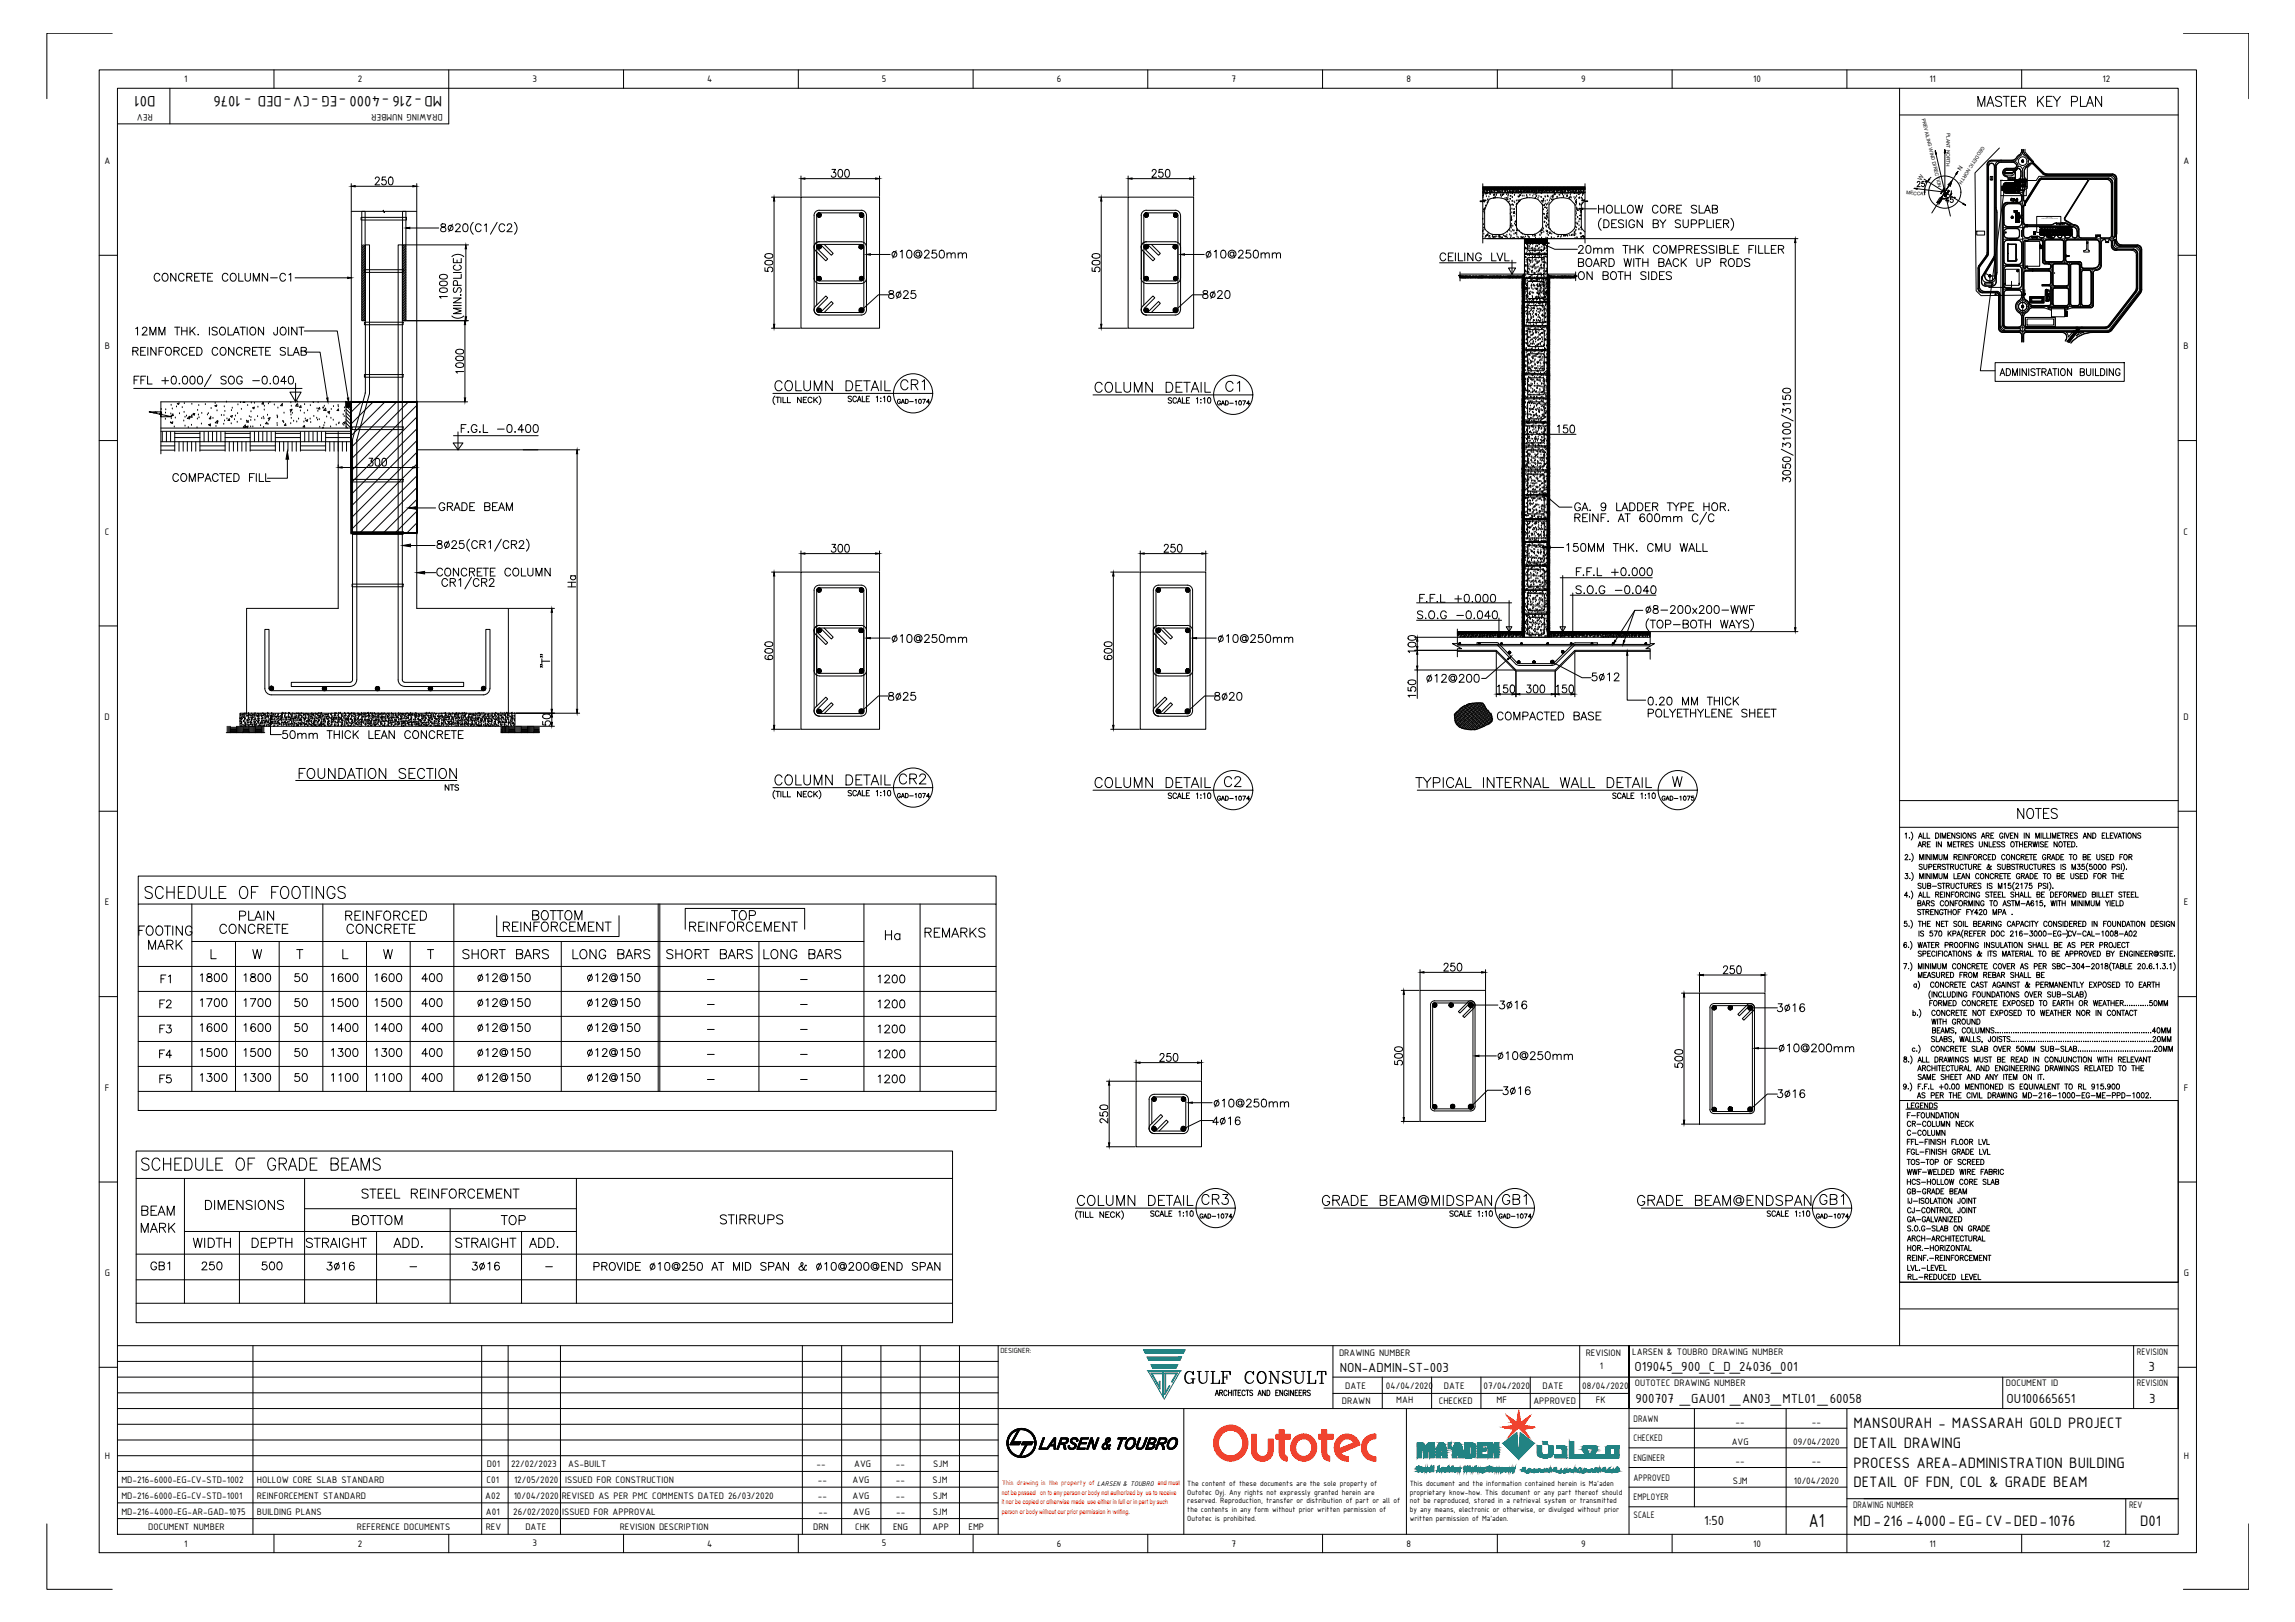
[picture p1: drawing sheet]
<svg xmlns="http://www.w3.org/2000/svg" width="841mm" height="594mm" viewBox="0 0 841 594" stroke-linecap="round" stroke-linejoin="round" font-family="sans-serif">
<defs><g id="words">
<text font-size="8.4" fill="#00f" x="433.2" y="508">GULF CONSULT</text>
<g font-size="7.9">
<text x="161.2" y="217">CR1/CR2</text>
<text x="52.2" y="330.2">SCHEDULE OF FOOTINGS</text>
<text x="51.2" y="429.7">SCHEDULE OF GRADE BEAMS</text>
</g>
<g font-size="7.5">
<text x="400.4" y="145">COLUMN DETAIL</text>
<text x="448.4" y="144.6">C1</text>
</g>
<text font-size="7.4" x="662.9" y="559.3">A1</text>
<g font-size="7.1">
<text x="723.9" y="40.2">MASTER KEY PLAN</text>
<text x="329.1" y="143.9">CR1</text>
<text x="283.3" y="144.3">COLUMN DETAIL</text>
<text x="283.3" y="288.6">COLUMN DETAIL</text>
<text x="328.8" y="288.2">CR2</text>
<text x="400.4" y="289.6">COLUMN DETAIL</text>
<text x="447.7" y="289.3">C2</text>
<text x="517.9" y="289.6">TYPICAL INTERNAL WALL DETAIL</text>
<text x="612.1" y="289.3">W</text>
<text x="738.4" y="300.9">NOTES</text>
<text x="86.8" y="338.3">PLAIN</text>
<text x="125.9" y="338.3">REINFORCED</text>
<text x="194.4" y="338.3">BOTTOM</text>
<text x="267.1" y="338.3">TOP</text>
<text x="79.7" y="343.3">CONCRETE</text>
<text x="126.3" y="343.3">CONCRETE</text>
<text x="338" y="344.7">REMARKS</text>
<text x="168.6" y="352.4">SHORT BARS</text>
<text x="209.2" y="352.4">LONG BARS</text>
<text x="243.4" y="352.4">SHORT BARS</text>
<text x="279" y="352.4">LONG BARS</text>
<text x="394.1" y="442.7">COLUMN DETAIL</text>
<text x="439.6" y="442.4">CR3</text>
<text x="483.7" y="442.7">GRADE BEAM@MIDSPAN</text>
<text x="549.6" y="442.4">GB1</text>
<text x="599.4" y="442.7">GRADE BEAM@ENDSPAN</text>
<text x="666" y="442.4">GB1</text>
<text x="128.4" y="449.8">BOTTOM</text>
<text x="182.7" y="449.8">TOP</text>
<text x="69.9" y="458.3">WIDTH</text>
<text x="91.4" y="458.3">DEPTH</text>
<text x="111.5" y="458.3">STRAIGHT</text>
<text x="143.6" y="458.3">ADD.</text>
<text x="166.2" y="458.3">STRAIGHT</text>
<text x="193.3" y="458.3">ADD.</text>
</g>
<g font-size="6.6">
<text x="160.2" y="188.4">GRADE BEAM</text>
<text x="326" y="236.7">%%C10@250mm</text>
<text x="445.6" y="236.7">%%C10@250mm</text>
<text x="50.1" y="343.6">FOOTING</text>
<text x="183.4" y="342.2">REINFORCEMENT</text>
<text x="251.9" y="342.2">REINFORCEMENT</text>
<text x="323.5" y="345.4">Ha</text>
<text x="53.6" y="348.9">MARK</text>
<text x="72.7" y="360.9">1800</text>
<text x="88.5" y="360.9">1800</text>
<text x="107.2" y="360.9">50</text>
<text x="120.6" y="360.9">1600</text>
<text x="136.5" y="360.9">1600</text>
<text x="153.8" y="360.9">400</text>
<text x="72.7" y="370.1">1700</text>
<text x="88.5" y="370.1">1700</text>
<text x="107.2" y="370.1">50</text>
<text x="120.6" y="370.1">1500</text>
<text x="136.5" y="370.1">1500</text>
<text x="153.8" y="370.1">400</text>
<text x="548.2" y="389.5">%%C10@250mm</text>
<text x="651.2" y="386.6">%%C10@200mm</text>
<text x="131.9" y="439.9">STEEL REINFORCEMENT</text>
<text x="51.2" y="446.3">BEAM</text>
<text x="74.4" y="444.1">DIMENSIONS</text>
<text x="263.2" y="449.4">STIRRUPS</text>
<text x="50.8" y="452.6">MARK</text>
</g>
<g font-size="6.2">
<text x="584.9" y="79.4">HOLLOW CORE SLAB</text>
<text x="326" y="95.6">%%C10@250mm</text>
<text x="441" y="95.6">%%C10@250mm</text>
<text x="577.5" y="93.8">20mm THK COMPRESSIBLE FILLER</text>
<text x="526.7" y="96.7">CEILING LVL</text>
<text x="577.5" y="98.8">BOARD WITH BACK UP RODS</text>
<text x="55.7" y="104.1">CONCRETE COLUMN-C1</text>
<text x="577.5" y="103.7">ON BOTH SIDES</text>
<text x="48.7" y="123.8">12MM THK. ISOLATION JOINT</text>
<text x="47.6" y="131.2">REINFORCED CONCRETE SLAB</text>
<text x="168.3" y="159.5">F.G.L -0.400</text>
<text x="62.4" y="177.4">COMPACTED FILL</text>
<text x="576.1" y="188.4">GA. 9 LADDER TYPE HOR.</text>
<text x="573.3" y="203.2">150MM THK. CMU WALL</text>
<text x="576.8" y="212">F.F.L +0.000</text>
<text x="519.3" y="221.9">F.F.L +0.000</text>
<text x="576.8" y="218.7">S.O.G -0.040</text>
<text x="518.6" y="227.9">S.O.G -0.040</text>
<text x="602.2" y="225.8">8-200x200-WWF</text>
<text x="522.1" y="251.2">%%C12@200</text>
<text x="602.9" y="259.3">0.20 MM THICK</text>
<text x="603.2" y="263.9">POLYETHYLENE SHEET</text>
<text x="547.9" y="264.9">COMPACTED BASE</text>
<text x="102.7" y="271.6">50mm THICK LEAN CONCRETE</text>
<text x="58.2" y="361.2">F1</text>
<text x="321" y="361.2">1200</text>
<text x="57.9" y="370.4">F2</text>
<text x="321" y="370.4">1200</text>
<text x="57.9" y="379.6">F3</text>
<text x="72.7" y="378.9">1600</text>
<text x="88.5" y="378.9">1600</text>
<text x="107.2" y="378.9">50</text>
<text x="120.6" y="378.9">1400</text>
<text x="136.5" y="378.9">1400</text>
<text x="153.8" y="378.9">400</text>
<text x="174.3" y="378.9">%%C12@150</text>
<text x="214.5" y="378.9">%%C12@150</text>
<text x="321" y="379.6">1200</text>
<text x="57.5" y="388.8">F4</text>
<text x="72.7" y="388.1">1500</text>
<text x="88.5" y="388.1">1500</text>
<text x="107.2" y="388.1">50</text>
<text x="120.6" y="388.1">1300</text>
<text x="136.5" y="388.1">1300</text>
<text x="153.8" y="388.1">400</text>
<text x="174.3" y="388.1">%%C12@150</text>
<text x="214.5" y="388.1">%%C12@150</text>
<text x="321" y="388.8">1200</text>
<text x="57.9" y="397.9">F5</text>
<text x="72.7" y="397.2">1300</text>
<text x="88.5" y="397.2">1300</text>
<text x="107.2" y="397.2">50</text>
<text x="120.6" y="397.2">1100</text>
<text x="136.5" y="397.2">1100</text>
<text x="153.8" y="397.2">400</text>
<text x="174.3" y="397.2">%%C12@150</text>
<text x="214.5" y="397.2">%%C12@150</text>
<text x="321" y="397.9">1200</text>
<text x="444.1" y="406.8">%%C10@250mm</text>
<text x="54.3" y="466.4">GB1</text>
<text x="73" y="466.4">250</text>
<text x="95.2" y="466.4">500</text>
<text x="216.6" y="466.4">PROVIDE %%C10@250 AT MID SPAN &amp; %%C10@200@END SPAN</text>
</g>
<g font-size="6">
<text x="57" y="35.2" transform="rotate(180 57 35.2)">D01</text>
<text x="162" y="35.2" transform="rotate(180 162 35.2)">MD-216 -4000 -EG -CV-DED - 1076</text>
<text x="679.2" y="523.1">MANSOURAH - MASSARAH GOLD PROJECT</text>
<text x="679.2" y="530.3">DETAIL DRAWING</text>
<text x="679.2" y="537.5">PROCESS AREA-ADMINISTRATION BUILDING</text>
<text x="679.2" y="544.7">DETAIL OF FDN, COL &amp; GRADE BEAM</text>
<text x="679.2" y="559.1">MD-216 -4000-EG- CV-DED-1076</text>
<text x="784.3" y="559.1">D01</text>
</g>
<text font-size="5.3" x="162.3" y="290.7">NTS</text>
<g font-size="5.2">
<text x="491" y="502.5">NON-ADMIN-ST-003</text>
<text x="599" y="502">O19045_900_C_D_24036_001</text>
<text x="787.3" y="502">3</text>
<text x="599.3" y="514">900707 _GAU01 _AN03_MTL01 _60058</text>
<text x="735.4" y="514">OU100665651</text>
<text x="787.6" y="514">3</text>
<text x="624.5" y="558.7">1:50</text>
</g>
<g font-size="4.9">
<text x="698.1" y="413.8">CR-COLUMN NECK</text>
<text x="698.1" y="417">C-COLUMN</text>
<text x="698.1" y="435">HCS-HOLLOW CORE SLAB</text>
<text x="698.1" y="438.5">GB-GRADE BEAM</text>
<text x="420.9" y="446.6">SCALE 1:10</text>
<text x="530.6" y="446.6">SCALE 1:10</text>
<text x="646.6" y="446.6">SCALE 1:10</text>
</g>
<g font-size="4.4">
<text x="328.1" y="148.9">GAD-1074</text>
<text x="445.2" y="149.6">GAD-1074</text>
<text x="445.2" y="294.2">GAD-1074</text>
<text x="608.2" y="294.2">GAD-1075</text>
<text x="438.9" y="447.3">GAD-1074</text>
<text x="548.6" y="447.3">GAD-1074</text>
<text x="664.6" y="447.3">GAD-1074</text>
</g>
<g font-size="3.7">
<text x="67.5" y="30">1</text>
<text x="131.1" y="30.1">2</text>
<text x="195.1" y="30">3</text>
<text x="259.2" y="30">4</text>
<text x="323.2" y="30">5</text>
<text x="387.3" y="30.1">6</text>
<text x="451.3" y="30">7</text>
<text x="515.4" y="30">8</text>
<text x="579.5" y="30">9</text>
<text x="642.4" y="30">10</text>
<text x="707" y="30">11</text>
<text x="770.5" y="30.1">12</text>
<text x="56" y="41.8" transform="rotate(180 56 41.8)">REV</text>
<text x="162.2" y="41.8" transform="rotate(180 162.2 41.8)">DRAWING NUMBER</text>
<text x="38.3" y="60">A</text>
<text x="800.1" y="60">A</text>
<text x="38.4" y="127.9">B</text>
<text x="800.2" y="127.9">B</text>
<text x="38.4" y="195.8">C</text>
<text x="800.2" y="195.8">C</text>
<text x="38.3" y="263.6">D</text>
<text x="800.2" y="263.6">D</text>
<text x="38.4" y="331.5">E</text>
<text x="800.3" y="331.5">E</text>
<text x="38.5" y="399.4">F</text>
<text x="800.3" y="399.4">F</text>
<text x="38.4" y="467.3">G</text>
<text x="800.3" y="467.3">G</text>
<text x="490.7" y="496.8">DRAWING NUMBER</text>
<text x="581.1" y="496.8">REVISION</text>
<text x="598.2" y="496.3">LARSEN &amp; TOUBRO DRAWING NUMBER</text>
<text x="783.1" y="496.3">REVISION</text>
<text x="586.2" y="501.5">1</text>
<text x="493" y="508.7">DATE</text>
<text x="507.9" y="508.7">04/04/2020</text>
<text x="529.1" y="508.7">DATE</text>
<text x="543.7" y="508.7">07/04/2020</text>
<text x="565.3" y="508.7">DATE</text>
<text x="579.8" y="508.7">08/04/2020</text>
<text x="599.1" y="507.8">OUTOTEC DRAWING NUMBER</text>
<text x="735.1" y="507.8">DOCUMENT ID</text>
<text x="783.1" y="507.8">REVISION</text>
<text x="491.8" y="514.1">DRAWN</text>
<text x="511.7" y="513.9">MAH</text>
<text x="527.2" y="514.1">CHECKED</text>
<text x="548.4" y="513.9">MF</text>
<text x="561.9" y="514.1">APPROVED</text>
<text x="584.8" y="513.9">FK</text>
<text x="598.7" y="520.7">DRAWN</text>
<text x="636" y="521.9">--</text>
<text x="664" y="521.9">--</text>
<text x="598.7" y="527.9">CHECKED</text>
<text x="634.6" y="529.1">AVG</text>
<text x="657.2" y="529.1">09/04/2020</text>
<text x="38.4" y="534.2">H</text>
<text x="178.5" y="537.3">D01</text>
<text x="187.3" y="537.3">22/02/2023</text>
<text x="208.3" y="537.3">AS-BUILT</text>
<text x="299.2" y="537.3">--</text>
<text x="313" y="537.3">AVG</text>
<text x="328.3" y="537.3">--</text>
<text x="342" y="537.3">SJM</text>
<text x="598.7" y="535.1">ENGINEER</text>
<text x="636" y="536.3">--</text>
<text x="664" y="536.3">--</text>
<text x="800.3" y="534.2">H</text>
<text x="44.5" y="543.2">MD-216-6000-EG-CV-STD-1002</text>
<text x="94.1" y="543.2">HOLLOW CORE SLAB STANDARD</text>
<text x="178.3" y="543.2">C01</text>
<text x="188.4" y="543.2">12/05/2020</text>
<text x="207.1" y="543.2">ISSUED FOR CONSTRUCTION</text>
<text x="299.7" y="543.2">--</text>
<text x="312.4" y="543.2">AVG</text>
<text x="328.3" y="543.2">--</text>
<text x="341.7" y="543.2">SJM</text>
<text x="598.7" y="542.3">APPROVED</text>
<text x="635" y="543.5">SJM</text>
<text x="657.4" y="543.5">10/04/2020</text>
<text x="44.5" y="549">MD-216-6000-EG-CV-STD-1001</text>
<text x="94.1" y="549">REINFORCEMENT STANDARD</text>
<text x="177.8" y="549">A02</text>
<text x="188.2" y="549">10/04/2020</text>
<text x="205.9" y="549">REVISED AS PER PMC COMMENTS DATED 26/03/2020</text>
<text x="299.7" y="549">--</text>
<text x="312.4" y="549">AVG</text>
<text x="328.3" y="549">--</text>
<text x="341.8" y="549">SJM</text>
<text x="598.7" y="549.5">EMPLOYER</text>
<text x="44.5" y="554.8">MD-216-4000-EG-AR-GAD-1075</text>
<text x="94.1" y="554.8">BUILDING PLANS</text>
<text x="178.1" y="554.8">A01</text>
<text x="188.1" y="554.8">26/02/2020</text>
<text x="206" y="554.8">ISSUED FOR APPROVAL</text>
<text x="300" y="554.8">--</text>
<text x="312.6" y="554.8">AVG</text>
<text x="328.5" y="554.8">--</text>
<text x="341.8" y="554.8">SJM</text>
<text x="598.7" y="556.1">SCALE</text>
<text x="679.1" y="552.5">DRAWING NUMBER</text>
<text x="780.2" y="552.5">REV</text>
<text x="54.3" y="560.3">DOCUMENT NUMBER</text>
<text x="130.8" y="560.3">REFERENCE DOCUMENTS</text>
<text x="178" y="560.3">REV</text>
<text x="192.5" y="560.3">DATE</text>
<text x="227.1" y="560.3">REVISION DESCRIPTION</text>
<text x="298" y="560.3">DRN</text>
<text x="313.4" y="560.3">CHK</text>
<text x="327.3" y="560.3">ENG</text>
<text x="341.7" y="560.3">APP</text>
<text x="354.9" y="560.3">EMP</text>
<text x="67.5" y="566.4">1</text>
<text x="131.1" y="566.5">2</text>
<text x="195.1" y="566.4">3</text>
<text x="259.2" y="566.4">4</text>
<text x="323.2" y="566.4">5</text>
<text x="387.3" y="566.5">6</text>
<text x="451.3" y="566.4">7</text>
<text x="515.4" y="566.4">8</text>
<text x="579.5" y="566.5">9</text>
<text x="642.4" y="566.4">10</text>
<text x="707" y="566.4">11</text>
<text x="770.5" y="566.5">12</text>
</g>
<g font-size="3">
<text x="435.1" y="544.2">The content of these documents are the sole property of</text>
<text x="516.6" y="544.2">This document and the information contained herein is Ma'aden</text>
<text x="435.1" y="547.4">Outotec Oyj. Any rights not expressly granted herein are</text>
<text x="435.1" y="550.6">reserved. Reproduction, transfer or distribution of part or all of</text>
<text x="516.6" y="547.4">proprietary know-how. This document or any part thereof should</text>
<text x="516.6" y="550.6">not be reproduced, stored in a retrieval system or transmitted</text>
<text x="435.1" y="553.8">the contents in any form without prior written permission of</text>
<text x="435.1" y="557">Outotec is prohibited.</text>
<text x="516.6" y="553.8">by any means, electronic or otherwise, or divulged without prior</text>
<text x="516.6" y="557">written permission of Ma'aden.</text>
</g>
<text font-size="2.9" x="366.6" y="495.7">DESIGNER:</text>
<text font-size="2.7" fill="#f00" x="367.2" y="544.1">This drawing is the property of LARSEN &amp; TOUBRO and must</text>
<g font-size="2.6">
<text x="734.1" y="70.2">4</text>
<text x="734.8" y="69.1">1</text>
<text x="735.2" y="68.8">C</text>
<text x="735.5" y="68.8">D</text>
<text x="735.9" y="68.8">E</text>
<text x="736.2" y="68.8">F</text>
<text x="736.6" y="68.8">G</text>
<text x="737.3" y="68.8">H</text>
<text x="747.2" y="86.4">UP</text>
<text x="747.5" y="86.1">31</text>
<text x="748.2" y="86.4">10</text>
<text x="748.9" y="86.8">48</text>
<text x="751.1" y="86.4">3</text>
<text x="751.4" y="86.8">4</text>
<text x="751.4" y="86.4" transform="rotate(-90 751.4 86.4)">28</text>
<text x="751.4" y="85.7" transform="rotate(-90 751.4 85.7)">18</text>
<text x="752.1" y="86.4">1</text>
<text x="752.1" y="85.7">2</text>
<text x="752.8" y="86.4">32</text>
<text x="753.9" y="86.4">20</text>
<text x="755.6" y="86.4" transform="rotate(-90 755.6 86.4)">12</text>
<text x="756.7" y="86.4">UP</text>
<text x="758.1" y="86.4" transform="rotate(-90 758.1 86.4)">UP</text>
<text x="757.1" y="344">.</text>
<text x="258.2" y="359.8">-</text>
<text x="292.5" y="359.8">-</text>
<text x="258.2" y="369">-</text>
<text x="292.5" y="369">-</text>
<text x="258.2" y="378.2">-</text>
<text x="292.5" y="378.2">-</text>
<text x="258.2" y="387.3">-</text>
<text x="292.5" y="387.3">-</text>
<text x="258.2" y="396.5">-</text>
<text x="292.5" y="396.5">-</text>
<text x="149.2" y="465.3">-</text>
<text x="199" y="465.3">-</text>
</g>
<g font-size="2.4" fill="#f00">
<text x="367.1" y="547.5">not be passed on to any person or body not authorized by us to receive</text>
<text x="367.1" y="551">it nor be copied or otherwise made use either in full or in part by such</text>
<text x="367.1" y="554.4">person or body without our prior permission in writing.</text>
</g>
<g font-size="2.2">
<text x="718.6" y="62.7" transform="rotate(-57 718.6 62.7)">N</text>
<text x="704" y="66.1" transform="rotate(-58 704 66.1)">W</text>
</g>
<g font-size="1.8">
<text x="704.3" y="43.5" transform="rotate(77 704.3 43.5)">PREVAILING WIND DIRECTION</text>
<text x="713.4" y="48.6" transform="rotate(91 713.4 48.6)">PLANT NORTH</text>
<text x="726.3" y="53.3" transform="rotate(122 726.3 53.3)">GEODETIC NORTH</text>
<text x="698.5" y="71" transform="rotate(7 698.5 71)">MECCA</text>
</g>
<g font-size=".5">
<text x="748.2" y="80.3">(COMPACTED &amp; LEVELED EARTH)</text>
<text x="749.8" y="79.8">OPEN STORE</text>
</g>
<g font-size=".4">
<text x="733.5" y="66.1">S01</text>
<text x="733.3" y="119.5">S11</text>
<text x="734.4" y="120.6">S10</text>
</g>
</g></defs>
<!-- layer: ST-GRADE BEAM -->
<path d="M293.5 72.2h28.8v48h-28.8zM413.4 72.2h24v48h-24zM293.5 209.5h28.8v57.6h-28.8zM417.9 209.5h24v57.6h-24zM534.1 230.4v5.3h-1.9l3.4 1.9h-1.5v3M534.1 238.2h14.2l7.2 7.2h14.4l7.2-7.2h27.6M604.7 231.3v4.4h1.6l-3.1 1.9h1.5v3.9M520.4 362.7h24v48h-24zM622.8 363.8h24v47.9h-24zM416.3 396h24v24h-24z" fill="none" stroke="#000" stroke-width=".37"/>
<!-- layer: ST-REINF -->
<g fill="#000" stroke="#000" stroke-width=".37">
<path d="M300.2 78.8h.7v.3zM315.7 78.8h.8l-.1 .3zM420.1 78.8h.7v.3zM430.8 78.8h.8l-.1 .3zM299.5 90.1l.7 .3h-.8zM314.8 90.1l.7 .3h-.7zM419.3 90.1l.8 .3h-.8zM429.9 90.1l.7 .3h-.8zM299.5 113.4l.7 .3h-.8zM299.5 101.7l.7 .3h-.8zM315 113.4l.7 .3h-.8zM315 101.7l.7 .3h-.8z"/>
<path d="M419.3 113.4l.8 .3h-.8zM419.3 101.7l.8 .3h-.8zM430.1 113.4l.7 .3h-.7zM430.1 101.7l.7 .3h-.7zM559.6 128h.2zM559.6 128.4h.2zM565.9 128h.2zM565.9 128.4h.2zM559.6 154.4h.2zM559.6 154.8h.2zM565.9 154.8h.2zM565.9 154.4h.2z"/>
<path d="M559.6 181h.2zM559.6 181.4h.2zM565.9 181h.2zM565.9 181.4h.2zM300.2 216.1h.7v.3zM315.7 216.1h.8l-.1 .3zM424.5 216.1h.8l-.1 .3zM435.2 216.1h.8l-.1 .3zM559.6 207h.2zM559.6 207.4h.2zM565.9 207h.2zM565.9 207.4h.2z"/>
<path d="M299.5 230.6l.7 .3h-.8zM314.8 230.6l.7 .3h-.7zM423.8 230.6l.7 .3h-.8zM434.5 230.6l.7 .3h-.7zM99.5 252.1h.7v.3zM118.9 252.2h.8l-.1 .3zM138.3 252.2h.8v.3zM157.8 252.2h.7l-.1 .3zM177.2 252.2h.8l-.1 .3zM299.5 245.4l.7 .3h-.8zM315 245.4l.7 .3h-.8zM423.8 245.4l.7 .3h-.8z"/>
<path d="M434.5 245.4l.7 .3h-.7zM299.5 260.3l.7 .2h-.8zM315 260.3l.7 .2h-.8zM423.8 260.3l.7 .2h-.8zM434.5 260.3l.7 .2h-.7zM525.8 367.4h.3l-.3 .7zM531.8 367.4h.3l-.3 .7zM539 368.1v.8l-.3-.1zM628.2 368.3l.3 .1-.3 .7zM634.1 368.3l.3 .1-.3 .7zM641.4 369.1v.8l-.3-.1zM422.3 413.2l.6 .3h-.7z"/>
<path d="M422.9 402.6h.8v.3zM433 413.2l.7 .3h-.8zM433.7 402.6h.8l-.1 .3zM525.8 404.6l.3 .1-.3 .7zM532.3 404.5h.3l-.3 .7zM539 405.4v.7l-.3-.1zM628.2 405.6h.3l-.3 .7zM634.1 405.4l.3 .1-.3 .7zM641.4 406.3v.8h-.3z"/>
<path d="M299.5 79.1l.1 .2 .6-.5zM299.6 79.3l.6-.5-.3 .7zM300.2 78.8l-.3 .7h.3z"/>
<path d="M299.6 78.2l-.1 .3 .7 .3zM299.5 78.5l.7 .3h-.8zM299.4 78.8l.1 .3 .7-.3z"/>
<path d="M300.2 78.8v.7h.3zM300.2 78.8l.5 .5-.2 .2zM300.2 78.8l.5 .5 .2-.2z"/>
<path d="M300.2 78v.8l.3-.8zM299.9 78h.3v.8zM299.6 78.2l.6 .6-.3-.8z"/>
<path d="M300.2 78.8h.7v-.3zM300.2 78.8l.5-.6 .2 .3zM300.5 78l-.3 .8 .5-.6z"/>
<path d="M315 79.1l.2 .2 .5-.5zM315.2 79.3l.5-.5-.3 .7zM315.7 78.8l-.3 .7h.3z"/>
<path d="M315.2 78.2l-.2 .3 .7 .3zM315 78.5l.7 .3h-.8zM314.9 78.8l.1 .3 .7-.3z"/>
<path d="M315.7 78.8v.7h.3zM315.7 78.8l.6 .5-.3 .2zM315.7 78.8l.6 .5 .1-.2z"/>
<path d="M315.7 78v.8l.3-.8zM315.4 78h.3v.8zM315.2 78.2l.5 .6-.3-.8z"/>
<path d="M315.7 78.8h.8l-.1-.3zM315.7 78.8l.6-.6 .1 .3zM316 78l-.3 .8 .6-.6z"/>
<path d="M419.3 79.1l.2 .2 .6-.5zM419.5 79.3l.6-.5-.3 .7zM420.1 78.8l-.3 .7h.3z"/>
<path d="M419.5 78.2l-.2 .3 .8 .3zM419.3 78.5l.8 .3h-.8zM419.3 78.8v.3l.8-.3z"/>
<path d="M420.1 78.8v.7h.3zM420.1 78.8l.5 .5-.2 .2zM420.1 78.8l.5 .5 .2-.2z"/>
<path d="M420.1 78v.8l.3-.8zM419.8 78h.3v.8zM419.5 78.2l.6 .6-.3-.8z"/>
<path d="M420.1 78.8h.7v-.3zM420.1 78.8l.5-.6 .2 .3zM420.4 78l-.3 .8 .5-.6z"/>
<path d="M430.1 79.1l.2 .2 .5-.5zM430.3 79.3l.5-.5-.3 .7zM430.8 78.8l-.3 .7h.3z"/>
<path d="M430.3 78.2l-.2 .3 .7 .3zM430.1 78.5l.7 .3h-.7zM430.1 78.8v.3l.7-.3z"/>
<path d="M430.8 78.8v.7h.3zM430.8 78.8l.5 .5-.2 .2zM430.8 78.8l.5 .5 .2-.2z"/>
<path d="M430.8 78v.8l.3-.8zM430.5 78h.3v.8zM430.3 78.2l.5 .6-.3-.8z"/>
<path d="M430.8 78.8h.8l-.1-.3zM431.3 78.2l.2 .3-.7 .3zM431.1 78l-.3 .8 .5-.6z"/>
<path d="M299.4 90.4l.1 .3 .7-.3zM299.5 90.7l.7-.3-.6 .5zM299.6 90.9l.3 .2 .3-.7z"/>
<path d="M300.2 90.4l-.3 .7 .3 .1zM300.2 90.4l.3 .7-.3 .1zM300.2 90.4l.3 .7 .2-.2z"/>
<path d="M299.9 89.7l.3 .7v-.8zM299.6 89.9l.3-.2 .3 .7zM299.6 89.9l-.1 .2 .7 .3z"/>
<path d="M300.2 90.4l.5 .5 .2-.2zM300.2 90.4h.7v.3zM300.2 90.4h.7v-.3z"/>
<path d="M300.7 89.9l-.5 .5 .7-.3zM300.5 89.7l.2 .2-.5 .5zM300.2 89.6v.8l.3-.7z"/>
<path d="M314.8 90.4v.3l.7-.3zM314.8 90.7l.7-.3-.5 .5zM315 90.9l.2 .2 .3-.7z"/>
<path d="M315.5 90.4l-.3 .7 .3 .1zM315.5 90.4l.3 .7-.3 .1zM315.5 90.4l.3 .7 .3-.2z"/>
<path d="M315.2 89.7l.3 .7v-.8zM315 89.9l.2-.2 .3 .7zM315 89.9l-.2 .2 .7 .3z"/>
<path d="M315.5 90.4l.6 .5 .2-.2zM315.5 90.4h.8v.3zM315.5 90.4h.8v-.3z"/>
<path d="M316.1 89.9l-.6 .5 .8-.3zM315.8 89.7l.3 .2-.6 .5zM315.5 89.6v.8l.3-.7z"/>
<path d="M419.3 90.4v.3l.8-.3zM419.3 90.7l.8-.3-.6 .5zM419.5 90.9l.3 .2 .3-.7z"/>
<path d="M420.1 90.4l-.3 .7 .3 .1zM420.1 90.4l.3 .7-.3 .1zM420.1 90.4l.3 .7 .2-.2z"/>
<path d="M419.8 89.7l.3 .7v-.8zM419.5 89.9l.3-.2 .3 .7zM419.5 89.9l-.2 .2 .8 .3z"/>
<path d="M420.1 90.4l.5 .5 .2-.2zM420.1 90.4h.7v.3zM420.1 90.4h.7v-.3z"/>
<path d="M420.6 89.9l-.5 .5 .7-.3zM420.4 89.7l.2 .2-.5 .5zM420.1 89.6v.8l.3-.7z"/>
<path d="M429.8 90.4l.1 .3 .7-.3zM429.9 90.7l.7-.3-.5 .5zM430.1 90.9l.2 .2 .3-.7z"/>
<path d="M430.6 90.4l-.3 .7 .3 .1zM430.6 90.4l.3 .7-.3 .1zM430.6 90.4l.3 .7 .3-.2z"/>
<path d="M430.3 89.7l.3 .7v-.8zM430.1 89.9l.2-.2 .3 .7zM430.1 89.9l-.2 .2 .7 .3z"/>
<path d="M430.6 90.4l.6 .5 .1-.2zM430.6 90.4h.8l-.1 .3zM430.6 90.4h.8l-.1-.3z"/>
<path d="M431.2 89.9l-.6 .5 .7-.3zM430.9 89.7l.3 .2-.6 .5zM430.6 89.6v.8l.3-.7z"/>
<path d="M299.4 113.7l.1 .2 .7-.2zM299.5 113.9l.7-.2-.6 .5zM299.6 114.2l.3 .1 .3-.6z"/>
<path d="M299.4 102l.1 .3 .7-.3zM299.5 102.3l.7-.3-.6 .6zM300.2 102l-.6 .6 .3 .1z"/>
<path d="M300.2 113.7l-.3 .6 .3 .1zM300.2 113.7l.3 .6-.3 .1zM300.2 113.7l.3 .6 .2-.1z"/>
<path d="M300.2 102l-.3 .7 .3 .1zM300.2 102l.3 .7-.3 .1zM300.2 102l.3 .7 .2-.1z"/>
<path d="M299.9 112.9l.3 .8v-.8zM299.6 113.1l.3-.2 .3 .8zM299.6 113.1l-.1 .3 .7 .3z"/>
<path d="M299.9 101.3l.3 .7v-.8zM299.6 101.5l.3-.2 .3 .7zM299.6 101.5l-.1 .2 .7 .3z"/>
<path d="M300.2 113.7l.5 .5 .2-.3zM300.2 113.7h.7v.2zM300.2 113.7h.7v-.3z"/>
<path d="M300.2 102l.5 .6 .2-.3zM300.2 102h.7v.3zM300.2 102h.7v-.3z"/>
<path d="M300.7 113.1l-.5 .6 .7-.3zM300.5 112.9l.2 .2-.5 .6zM300.2 112.9v.8l.3-.8z"/>
<path d="M300.7 101.5l-.5 .5 .7-.3zM300.5 101.3l.2 .2-.5 .5zM300.2 101.2v.8l.3-.7z"/>
<path d="M314.9 113.7l.1 .2 .7-.2zM315 113.9l.7-.2-.5 .5zM315.2 114.2l.2 .1 .3-.6z"/>
<path d="M314.9 102l.1 .3 .7-.3zM315 102.3l.7-.3-.5 .6zM315.7 102l-.5 .6 .2 .1z"/>
<path d="M315.7 113.7l-.3 .6 .3 .1zM315.7 113.7l.3 .6-.3 .1zM315.7 113.7l.3 .6 .3-.1z"/>
<path d="M315.7 102l-.3 .7 .3 .1zM315.7 102l.3 .7-.3 .1zM315.7 102l.3 .7 .3-.1z"/>
<path d="M315.4 112.9l.3 .8v-.8zM315.2 113.1l.2-.2 .3 .8zM315.2 113.1l-.2 .3 .7 .3z"/>
<path d="M315.4 101.3l.3 .7v-.8zM315.2 101.5l.2-.2 .3 .7zM315.2 101.5l-.2 .2 .7 .3z"/>
<path d="M315.7 113.7l.6 .5 .1-.3zM315.7 113.7h.8l-.1 .2zM315.7 113.7h.8l-.1-.3z"/>
<path d="M315.7 102l.6 .6 .1-.3zM315.7 102h.8l-.1 .3zM315.7 102h.8l-.1-.3z"/>
<path d="M316.3 113.1l-.6 .6 .7-.3zM316 112.9l.3 .2-.6 .6zM315.7 112.9v.8l.3-.8z"/>
<path d="M316.3 101.5l-.6 .5 .7-.3zM316 101.3l.3 .2-.6 .5zM315.7 101.2v.8l.3-.7z"/>
<path d="M419.3 113.7v.2l.8-.2zM419.3 113.9l.8-.2-.6 .5zM419.5 114.2l.3 .1 .3-.6z"/>
<path d="M419.3 102v.3l.8-.3zM419.3 102.3l.8-.3-.6 .6zM420.1 102l-.6 .6 .3 .1z"/>
<path d="M420.1 113.7l-.3 .6 .3 .1zM420.1 113.7l.3 .6-.3 .1zM420.1 113.7l.3 .6 .2-.1z"/>
<path d="M420.1 102l-.3 .7 .3 .1zM420.1 102l.3 .7-.3 .1zM420.1 102l.3 .7 .2-.1z"/>
<path d="M419.8 112.9l.3 .8v-.8zM419.5 113.1l.3-.2 .3 .8zM419.5 113.1l-.2 .3 .8 .3z"/>
<path d="M419.8 101.3l.3 .7v-.8zM419.5 101.5l.3-.2 .3 .7zM419.5 101.5l-.2 .2 .8 .3z"/>
<path d="M420.1 113.7l.5 .5 .2-.3zM420.1 113.7h.7v.2zM420.1 113.7h.7v-.3z"/>
<path d="M420.1 102l.5 .6 .2-.3zM420.1 102h.7v.3zM420.1 102h.7v-.3z"/>
<path d="M420.6 113.1l-.5 .6 .7-.3zM420.4 112.9l.2 .2-.5 .6zM420.1 112.9v.8l.3-.8z"/>
<path d="M420.6 101.5l-.5 .5 .7-.3zM420.4 101.3l.2 .2-.5 .5zM420.1 101.2v.8l.3-.7z"/>
<path d="M430.1 113.7v.2l.7-.2zM430.1 113.9l.7-.2-.5 .5zM430.8 113.7l-.5 .5 .2 .1z"/>
<path d="M430.1 102v.3l.7-.3zM430.1 102.3l.7-.3-.5 .6zM430.8 102l-.5 .6 .2 .1z"/>
<path d="M430.8 113.7l-.3 .6 .3 .1zM430.8 113.7l.3 .6-.3 .1zM430.8 113.7l.3 .6 .2-.1z"/>
<path d="M430.8 102l-.3 .7 .3 .1zM430.8 102l.3 .7-.3 .1zM430.8 102l.3 .7 .2-.1z"/>
<path d="M430.5 112.9l.3 .8v-.8zM430.3 113.1l.2-.2 .3 .8zM430.3 113.1l-.2 .3 .7 .3z"/>
<path d="M430.5 101.3l.3 .7v-.8zM430.3 101.5l.2-.2 .3 .7zM430.3 101.5l-.2 .2 .7 .3z"/>
<path d="M430.8 113.7l.5 .5 .2-.3zM430.8 113.7h.8l-.1 .2zM430.8 113.7h.8l-.1-.3z"/>
<path d="M430.8 102l.5 .6 .2-.3zM430.8 102h.8l-.1 .3zM430.8 102h.8l-.1-.3z"/>
<path d="M431.3 113.1l-.5 .6 .7-.3zM431.1 112.9l.2 .2-.5 .6zM430.8 112.9v.8l.3-.8z"/>
<path d="M431.3 101.5l-.5 .5 .7-.3zM431.1 101.3l.2 .2-.5 .5zM430.8 101.2v.8l.3-.7z"/>
<path d="M559.6 128h.2zM559.6 128h.2z"/>
<path d="M559.6 128h.2zM559.5 128h.3z"/>
<path d="M559.5 128l.4 .1zM559.5 128.1h.4z"/>
<path d="M559.5 128.3h.3zM559.5 128.3h.3z"/>
<path d="M559.6 128.3h.2zM559.6 128.3l.2 .1z"/>
<path d="M559.5 128.1h.4zM559.5 128.1h.4z"/>
<path d="M559.5 128.1l.4 .1zM559.5 128.1l.4 .1z"/>
<path d="M559.5 128.2h.4zM559.5 128.2h.4z"/>
<path d="M559.5 128.2h.4zM559.5 128.2h.4z"/>
<path d="M559.5 128.2l.4 .1zM559.5 128.2l.4 .1z"/>
<path d="M559.5 128.3h.4zM559.5 128.3h.4z"/>
<path d="M559.5 128.3h.4zM559.5 128.3h.3z"/>
<path d="M565.8 128.2h.4zM565.8 128.2h.4z"/>
<path d="M565.9 128h.2zM565.9 128h.2z"/>
<path d="M565.9 128.3h.2zM565.9 128.3h.3z"/>
<path d="M565.9 128.3l.2 .1zM565.9 128.3l.2 .1z"/>
<path d="M565.9 128h.3zM565.9 128h.3z"/>
<path d="M565.9 128l.3 .1zM565.9 128l.3 .1z"/>
<path d="M565.8 128.1h.4zM565.8 128.1h.4z"/>
<path d="M565.8 128.1l.4 .1zM565.8 128.2h.4z"/>
<path d="M565.8 128.2h.4zM565.8 128.2h.4z"/>
<path d="M565.8 128.2l.4 .1zM565.8 128.2l.4 .1z"/>
<path d="M565.8 128.3h.4zM565.8 128.3h.4z"/>
<path d="M565.8 128.3h.4zM565.8 128.3h.4z"/>
<path d="M559.5 154.7h.4zM559.5 154.7h.4z"/>
<path d="M559.6 154.4l.2 .1zM559.6 154.4l.2 .1z"/>
<path d="M559.6 154.8h.2zM559.6 154.8h.2z"/>
<path d="M559.6 154.5h.2zM559.5 154.5h.3z"/>
<path d="M559.5 154.5h.4zM559.5 154.5h.4z"/>
<path d="M559.5 154.8h.3zM559.5 154.8h.3z"/>
<path d="M559.5 154.5h.4zM559.5 154.5h.4z"/>
<path d="M559.5 154.5l.4 .1zM559.5 154.5l.4 .1z"/>
<path d="M559.5 154.6h.4zM559.5 154.6h.4z"/>
<path d="M559.5 154.7h.4zM559.5 154.7h.4z"/>
<path d="M559.5 154.7h.4zM559.5 154.7l.3 .1z"/>
<path d="M559.5 154.6h.4zM559.5 154.6l.4 .1z"/>
<path d="M565.9 154.4l.2 .1zM565.9 154.5h.2z"/>
<path d="M565.9 154.5h.3zM565.9 154.5h.3z"/>
<path d="M565.9 154.5h.3zM565.9 154.5h.3z"/>
<path d="M565.9 154.8h.3zM565.9 154.8h.2zM565.9 154.8h.2z"/>
<path d="M565.8 154.5h.4zM565.8 154.5h.4z"/>
<path d="M565.8 154.5l.4 .1zM565.8 154.6h.4z"/>
<path d="M565.8 154.6h.4zM565.8 154.6h.4z"/>
<path d="M565.8 154.6l.4 .1zM565.8 154.6l.4 .1z"/>
<path d="M565.8 154.7h.4zM565.8 154.7h.4z"/>
<path d="M565.8 154.7h.4zM565.8 154.7h.4z"/>
<path d="M565.8 154.7h.4zM565.8 154.7l.4 .1z"/>
<path d="M559.6 181l.2 .1zM559.6 181l.2 .1z"/>
<path d="M559.6 181.1h.2zM559.5 181.1h.3z"/>
<path d="M559.5 181.1h.4zM559.5 181.1h.4z"/>
<path d="M559.5 181.4h.3zM559.5 181.4h.3z"/>
<path d="M559.6 181.4h.2zM559.6 181.4h.2z"/>
<path d="M559.5 181.1l.4 .1zM559.5 181.1l.4 .1z"/>
<path d="M559.5 181.2h.4zM559.5 181.2h.4z"/>
<path d="M559.5 181.2l.4 .1zM559.5 181.2l.4 .1z"/>
<path d="M559.5 181.3h.4zM559.5 181.3h.4z"/>
<path d="M559.5 181.3h.4zM559.5 181.3h.4z"/>
<path d="M559.5 181.3h.4zM559.5 181.3h.4z"/>
<path d="M559.5 181.3h.4zM559.5 181.3l.3 .1z"/>
<path d="M565.8 181.3h.4zM565.8 181.3h.4z"/>
<path d="M565.9 181l.2 .1zM565.9 181l.2 .1z"/>
<path d="M565.9 181.4h.2zM565.9 181.4h.3z"/>
<path d="M565.9 181.4h.2zM565.9 181.4h.2z"/>
<path d="M565.9 181.1h.3zM565.9 181.1h.3z"/>
<path d="M565.9 181.1h.3zM565.9 181.1h.3z"/>
<path d="M565.8 181.1l.4 .1zM565.8 181.1l.4 .1z"/>
<path d="M565.8 181.2h.4zM565.8 181.2h.4z"/>
<path d="M565.8 181.2l.4 .1zM565.8 181.2l.4 .1z"/>
<path d="M565.8 181.3h.4zM565.8 181.3h.4z"/>
<path d="M565.8 181.3h.4zM565.8 181.3h.4z"/>
<path d="M565.8 181.3h.4zM565.8 181.3l.4 .1z"/>
<path d="M299.5 216.4l.1 .2 .6-.5zM299.6 216.6l.6-.5-.3 .7zM300.2 216.1l-.3 .7 .3 .1z"/>
<path d="M299.6 215.5l-.1 .3 .7 .3zM299.5 215.8l.7 .3h-.8zM299.4 216.1l.1 .3 .7-.3z"/>
<path d="M300.2 216.1v.8l.3-.1zM300.2 216.1l.5 .5-.2 .2zM300.2 216.1l.5 .5 .2-.2z"/>
<path d="M300.2 215.3v.8l.3-.7zM299.9 215.4l.3-.1v.8zM299.6 215.5l.6 .6-.3-.7z"/>
<path d="M300.2 216.1h.7v-.3zM300.2 216.1l.5-.6 .2 .3zM300.5 215.4l-.3 .7 .5-.6z"/>
<path d="M315 216.4l.2 .2 .5-.5zM315.2 216.6l.5-.5-.3 .7zM315.7 216.1l-.3 .7 .3 .1z"/>
<path d="M315.2 215.5l-.2 .3 .7 .3zM315 215.8l.7 .3h-.8zM314.9 216.1l.1 .3 .7-.3z"/>
<path d="M315.7 216.1v.8l.3-.1zM315.7 216.1l.6 .5-.3 .2zM315.7 216.1l.6 .5 .1-.2z"/>
<path d="M315.7 215.3v.8l.3-.7zM315.4 215.4l.3-.1v.8zM315.2 215.5l.5 .6-.3-.7z"/>
<path d="M315.7 216.1h.8l-.1-.3zM315.7 216.1l.6-.6 .1 .3zM316 215.4l-.3 .7 .6-.6z"/>
<path d="M423.8 216.4l.2 .2 .5-.5zM424 216.6l.5-.5-.3 .7zM424.5 216.1l-.3 .7 .3 .1z"/>
<path d="M424 215.5l-.2 .3 .7 .3zM423.8 215.8l.7 .3h-.8zM423.7 216.1l.1 .3 .7-.3z"/>
<path d="M424.5 216.1v.8l.3-.1zM424.5 216.1l.5 .5-.2 .2zM424.5 216.1l.5 .5 .2-.2z"/>
<path d="M424.5 215.3v.8l.3-.7zM424.2 215.4l.3-.1v.8zM424 215.5l.5 .6-.3-.7z"/>
<path d="M424.5 216.1h.8l-.1-.3zM425 215.5l.2 .3-.7 .3zM424.8 215.4l-.3 .7 .5-.6z"/>
<path d="M434.5 216.4l.2 .2 .5-.5zM435.2 216.1l-.3 .7-.2-.2zM435.2 216.1l-.3 .7 .3 .1z"/>
<path d="M434.7 215.5l-.2 .3 .7 .3zM434.5 215.8l.7 .3h-.7zM434.5 216.1v.3l.7-.3z"/>
<path d="M435.2 216.1v.8l.3-.1zM435.2 216.1l.6 .5-.3 .2zM435.2 216.1l.6 .5 .1-.2z"/>
<path d="M435.2 215.3v.8l.3-.7zM434.9 215.4l.3-.1v.8zM434.7 215.5l.5 .6-.3-.7z"/>
<path d="M435.2 216.1h.8l-.1-.3zM435.2 216.1l.6-.6 .1 .3zM435.5 215.4l-.3 .7 .6-.6z"/>
<path d="M559.6 207h.2zM559.6 207h.2z"/>
<path d="M559.6 207h.2zM559.5 207h.3z"/>
<path d="M559.5 207l.4 .1zM559.5 207.1h.4z"/>
<path d="M559.5 207.3h.3zM559.5 207.3h.3z"/>
<path d="M559.6 207.3h.2zM559.6 207.3l.2 .1z"/>
<path d="M559.5 207.1h.4zM559.5 207.1h.4z"/>
<path d="M559.5 207.1l.4 .1zM559.5 207.1l.4 .1z"/>
<path d="M559.5 207.2h.4zM559.5 207.2h.4z"/>
<path d="M559.5 207.2l.4 .1zM559.5 207.2l.4 .1z"/>
<path d="M559.5 207.3h.4zM559.5 207.3h.3z"/>
<path d="M559.5 207.2h.4zM559.5 207.2h.4z"/>
<path d="M559.5 207.2h.4zM559.5 207.2h.4z"/>
<path d="M565.8 207.2h.4zM565.8 207.2h.4z"/>
<path d="M565.9 207h.2zM565.9 207h.2z"/>
<path d="M565.9 207.3h.2zM565.9 207.3h.3z"/>
<path d="M565.9 207.3l.2 .1zM565.9 207.3l.2 .1z"/>
<path d="M565.9 207h.3zM565.9 207h.3z"/>
<path d="M565.9 207l.3 .1zM565.9 207l.3 .1z"/>
<path d="M565.8 207.1h.4zM565.8 207.1h.4z"/>
<path d="M565.8 207.1l.4 .1zM565.8 207.2h.4z"/>
<path d="M565.8 207.2h.4zM565.8 207.2h.4z"/>
<path d="M565.8 207.2h.4zM565.8 207.2h.4z"/>
<path d="M565.8 207.2l.4 .1zM565.8 207.2l.4 .1z"/>
<path d="M565.8 207.3h.4zM565.8 207.3h.4z"/>
<path d="M299.4 230.9l.1 .3 .7-.3zM299.5 231.2l.7-.3-.6 .6zM300.2 230.9l-.6 .6 .3 .1z"/>
<path d="M300.2 230.9l-.3 .7 .3 .1zM300.2 230.9l.3 .7-.3 .1zM300.2 230.9l.3 .7 .2-.1z"/>
<path d="M299.9 230.2l.3 .7v-.7zM299.6 230.4l.3-.2 .3 .7zM299.6 230.4l-.1 .2 .7 .3z"/>
<path d="M300.2 230.9l.5 .6 .2-.3zM300.2 230.9h.7v.3zM300.2 230.9h.7v-.3z"/>
<path d="M300.7 230.4l-.5 .5 .7-.3zM300.5 230.2l.2 .2-.5 .5zM300.2 230.2v.7l.3-.7z"/>
<path d="M314.8 230.9v.3l.7-.3zM314.8 231.2l.7-.3-.5 .6zM315.5 230.9l-.5 .6 .2 .1z"/>
<path d="M315.5 230.9l-.3 .7 .3 .1zM315.5 230.9l.3 .7-.3 .1zM315.5 230.9l.3 .7 .3-.1z"/>
<path d="M315.2 230.2l.3 .7v-.7zM315 230.4l.2-.2 .3 .7zM315 230.4l-.2 .2 .7 .3z"/>
<path d="M315.5 230.9l.6 .6 .2-.3zM315.5 230.9h.8v.3zM315.5 230.9h.8v-.3z"/>
<path d="M316.1 230.4l-.6 .5 .8-.3zM315.8 230.2l.3 .2-.6 .5zM315.5 230.2v.7l.3-.7z"/>
<path d="M423.7 230.9l.1 .3 .7-.3zM423.8 231.2l.7-.3-.5 .6zM424.5 230.9l-.5 .6 .2 .1z"/>
<path d="M424.5 230.9l-.3 .7 .3 .1zM424.5 230.9l.3 .7-.3 .1zM424.5 230.9l.3 .7 .2-.1z"/>
<path d="M424.2 230.2l.3 .7v-.7zM424 230.4l.2-.2 .3 .7zM424 230.4l-.2 .2 .7 .3z"/>
<path d="M424.5 230.9l.5 .6 .2-.3zM424.5 230.9h.8l-.1 .3zM424.5 230.9h.8l-.1-.3z"/>
<path d="M425 230.4l-.5 .5 .7-.3zM424.8 230.2l.2 .2-.5 .5zM424.5 230.2v.7l.3-.7z"/>
<path d="M434.5 230.9v.3l.7-.3zM434.5 231.2l.7-.3-.5 .6zM435.2 230.9l-.5 .6 .2 .1z"/>
<path d="M435.2 230.9l-.3 .7 .3 .1zM435.2 230.9l.3 .7-.3 .1zM435.2 230.9l.3 .7 .3-.1z"/>
<path d="M434.9 230.2l.3 .7v-.7zM434.7 230.4l.2-.2 .3 .7zM434.7 230.4l-.2 .2 .7 .3z"/>
<path d="M435.2 230.9l.6 .6 .1-.3zM435.2 230.9h.8l-.1 .3zM435.2 230.9h.8l-.1-.3z"/>
<path d="M435.8 230.4l-.6 .5 .7-.3zM435.5 230.2l.3 .2-.6 .5zM435.2 230.2v.7l.3-.7z"/>
<path d="M534.7 235.5l-.1 .2h.3zM534.6 235.7h.3l-.2 .3zM534.9 235.7l-.2 .3h.2z"/>
<path d="M534.9 235.7v.3h.2zM534.9 235.7h.3l-.1 .3z"/>
<path d="M534.9 235.7h.3l-.1-.2zM534.9 235.4l.2 .1-.2 .2zM534.7 235.5l.2 .2v-.3z"/>
<path d="M541.9 235.5l-.1 .2h.3zM541.8 235.7h.3l-.2 .3zM542.1 235.7l-.2 .3h.2z"/>
<path d="M542.1 235.7v.3h.2zM542.1 235.7h.3l-.1 .3z"/>
<path d="M542.3 235.5l-.2 .2h.3zM542.1 235.4l.2 .1-.2 .2zM541.9 235.5l.2 .2v-.3z"/>
<path d="M550 235.5l-.1 .2h.3zM549.9 235.7h.3l-.2 .3zM550.2 235.7l-.2 .3h.2z"/>
<path d="M550.2 235.7v.3h.2zM550.2 235.7h.3l-.1 .3z"/>
<path d="M550.4 235.5l-.2 .2h.3zM550.2 235.4l.2 .1-.2 .2zM550 235.5l.2 .2v-.3z"/>
<path d="M552.7 239l.1 .2 .4-.2zM552.8 239.2l.4-.2-.3 .4zM553.2 239l-.3 .4 .3 .1z"/>
<path d="M552.9 238.6l.3 .4v-.5zM552.9 238.6l.3 .4-.4-.2zM552.8 238.8l-.1 .2h.5z"/>
<path d="M553.2 239v.5l.2-.1zM553.2 239l.3 .2-.1 .2zM553.2 239l.3 .2 .1-.2z"/>
<path d="M553.2 239h.4l-.1-.2zM553.4 238.6l.1 .2-.3 .2zM553.2 238.5v.5l.2-.4z"/>
<path d="M557.3 235.5v.2h.3zM557.3 235.7h.3l-.3 .3zM557.6 235.7l-.3 .3h.3z"/>
<path d="M557.6 235.7v.3h.2zM557.6 235.7h.3l-.1 .3z"/>
<path d="M557.8 235.5l-.2 .2h.3zM557.6 235.4l.2 .1-.2 .2zM557.3 235.5l.3 .2v-.3z"/>
<path d="M567 235.5l-.1 .2h.3zM566.9 235.7h.3l-.2 .3zM567.2 235.7l-.2 .3h.2z"/>
<path d="M567.2 235.7v.3zM567.2 235.7h.2l-.1 .3z"/>
<path d="M567.3 235.5l-.1 .2h.2zM567.2 235.4v.3zM567 235.5l.2 .2v-.3z"/>
<path d="M572.2 238.7l.1 .3 .4-.3zM572.3 239l.4-.3-.2 .4zM572.7 238.7l-.2 .4 .2 .1z"/>
<path d="M572.5 238.4l.2 .3v-.4zM572.3 238.5l.2-.1 .2 .3zM572.3 238.5l-.1 .2h.5z"/>
<path d="M572.7 238.7v.5l.2-.1zM572.7 238.7l.4 .3-.2 .1zM572.7 238.7l.4 .3v-.3z"/>
<path d="M572.7 238.7h.4v-.2zM572.9 238.4l.2 .1-.4 .2zM572.7 238.3v.4l.2-.3z"/>
<path d="M575.6 235.5l-.1 .2h.3zM575.5 235.7h.3l-.2 .3zM575.8 235.7l-.2 .3h.2z"/>
<path d="M575.8 235.7v.3h.2zM575.8 235.7h.3l-.1 .3z"/>
<path d="M576 235.5l-.2 .2h.3zM575.8 235.4l.2 .1-.2 .2zM575.6 235.5l.2 .2v-.3z"/>
<path d="M583.2 235.5l-.1 .2h.3zM583.1 235.7h.3l-.2 .3zM583.4 235.7v.3z"/>
<path d="M583.4 235.7v.3h.2zM583.4 235.7h.3l-.1 .3z"/>
<path d="M583.6 235.5l-.2 .2h.3zM583.4 235.4l.2 .1-.2 .2zM583.2 235.5l.2 .2v-.3z"/>
<path d="M591 235.5l-.1 .2h.2zM590.9 235.7h.2l-.1 .3zM591.1 235.7v.3z"/>
<path d="M591.1 235.7v.3h.2zM591.1 235.7h.3l-.1 .3z"/>
<path d="M591.3 235.5l-.2 .2h.3zM591.1 235.4l.2 .1-.2 .2zM591 235.5l.1 .2v-.3z"/>
<path d="M602.9 235.5v.2h.3zM602.9 235.7h.3l-.3 .3zM603.2 235.7l-.3 .3h.3z"/>
<path d="M603.2 235.7v.3zM603.2 235.7h.2l-.1 .3z"/>
<path d="M603.3 235.5l-.1 .2h.2zM603.2 235.4v.3zM602.9 235.5l.3 .2v-.3z"/>
<path d="M98.7 252.4l.2 .2 .6-.5zM98.9 252.6l.6-.5-.3 .7zM99.5 252.1l-.3 .7 .3 .1z"/>
<path d="M98.9 251.6l-.2 .2 .8 .3zM98.7 251.8l.8 .3h-.8zM98.7 252.1v.3l.8-.3z"/>
<path d="M99.5 252.1v.8l.3-.1zM99.5 252.1l.5 .5-.2 .2zM99.5 252.1l.5 .5 .2-.2z"/>
<path d="M99.5 251.3v.8l.3-.7zM99.2 251.4l.3-.1v.8zM98.9 251.6l.6 .5-.3-.7z"/>
<path d="M99.5 252.1h.7v-.3zM99.5 252.1l.5-.5 .2 .2zM99.8 251.4l-.3 .7 .5-.5z"/>
<path d="M118.2 252.5l.1 .3 .6-.6zM118.3 252.8l.6-.6-.3 .7zM118.9 252.2l-.3 .7 .3 .1z"/>
<path d="M118.3 251.7l-.1 .2 .7 .3zM118.2 251.9l.7 .3h-.8zM118.1 252.2l.1 .3 .7-.3z"/>
<path d="M118.9 252.2v.8l.3-.1zM118.9 252.2l.6 .6-.3 .1zM118.9 252.2l.6 .6 .1-.3z"/>
<path d="M118.9 251.4v.8l.3-.7zM118.6 251.5l.3-.1v.8zM118.3 251.7l.6 .5-.3-.7z"/>
<path d="M118.9 252.2h.8l-.1-.3zM118.9 252.2l.6-.5 .1 .2zM119.2 251.5l-.3 .7 .6-.5z"/>
<path d="M137.6 252.5l.2 .3 .5-.6zM137.8 252.8l.5-.6-.3 .7zM138.3 252.2l-.3 .7 .3 .1z"/>
<path d="M137.8 251.7l-.2 .2 .7 .3zM137.6 251.9l.7 .3h-.7zM137.6 252.2v.3l.7-.3z"/>
<path d="M138.3 252.2v.8l.3-.1zM138.3 252.2l.6 .6-.3 .1zM138.3 252.2l.6 .6 .2-.3z"/>
<path d="M138.3 251.4v.8l.3-.7zM138 251.5l.3-.1v.8zM137.8 251.7l.5 .5-.3-.7z"/>
<path d="M138.3 252.2h.8v-.3zM138.3 252.2l.6-.5 .2 .2zM138.6 251.5l-.3 .7 .6-.5z"/>
<path d="M157 252.5l.2 .3 .6-.6zM157.2 252.8l.6-.6-.3 .7zM157.8 252.2l-.3 .7 .3 .1z"/>
<path d="M157.2 251.7l-.2 .2 .8 .3zM157 251.9l.8 .3h-.8zM157 252.2v.3l.8-.3z"/>
<path d="M157.8 252.2v.8l.3-.1zM157.8 252.2l.5 .6-.2 .1zM157.8 252.2l.5 .6 .1-.3z"/>
<path d="M157.8 251.4v.8l.3-.7zM157.5 251.5l.3-.1v.8zM157.2 251.7l.6 .5-.3-.7z"/>
<path d="M157.8 252.2h.7l-.1-.3zM158.3 251.7l.1 .2-.6 .3zM158.1 251.5l-.3 .7 .5-.5z"/>
<path d="M176.5 252.5l.1 .2 .6-.5zM176.6 252.7l.6-.5-.3 .7zM177.2 252.2l-.3 .7h.3z"/>
<path d="M176.6 251.6l-.1 .3 .7 .3zM176.5 251.9l.7 .3h-.8zM176.4 252.2l.1 .3 .7-.3z"/>
<path d="M177.2 252.2v.7h.3zM177.2 252.2l.5 .5-.2 .2zM177.2 252.2l.5 .5 .2-.2z"/>
<path d="M177.2 251.4v.8l.3-.8zM176.9 251.4h.3v.8zM176.6 251.6l.6 .6-.3-.8z"/>
<path d="M177.2 252.2h.8l-.1-.3zM177.7 251.6l.2 .3-.7 .3zM177.5 251.4l-.3 .8 .5-.6z"/>
<path d="M299.4 245.7l.1 .3 .7-.3zM299.5 246l.7-.3-.6 .6zM300.2 245.7l-.6 .6 .3 .2z"/>
<path d="M300.2 245.7l-.3 .8h.3zM300.2 245.7l.3 .8h-.3zM300.2 245.7l.3 .8 .2-.2z"/>
<path d="M299.9 259.9l.3 .6v-.7zM299.6 260l.3-.1 .3 .6zM299.6 260l-.1 .3 .7 .2z"/>
<path d="M299.9 245l.3 .7v-.7zM299.6 245.2l.3-.2 .3 .7zM299.6 245.2l-.1 .2 .7 .3z"/>
<path d="M300.2 245.7l.5 .6 .2-.3zM300.2 245.7h.7v.3zM300.2 245.7h.7v-.3z"/>
<path d="M300.7 245.2l-.5 .5 .7-.3zM300.5 245l.2 .2-.5 .5zM300.2 245v.7l.3-.7z"/>
<path d="M314.9 245.7l.1 .3 .7-.3zM315 246l.7-.3-.5 .6zM315.7 245.7l-.5 .6 .2 .2z"/>
<path d="M315.7 245.7l-.3 .8h.3zM315.7 245.7l.3 .8h-.3zM315.7 245.7l.3 .8 .3-.2z"/>
<path d="M315.4 259.9l.3 .6v-.7zM315.2 260l.2-.1 .3 .6zM315.2 260l-.2 .3 .7 .2z"/>
<path d="M315.4 245l.3 .7v-.7zM315.2 245.2l.2-.2 .3 .7zM315.2 245.2l-.2 .2 .7 .3z"/>
<path d="M315.7 245.7l.6 .6 .1-.3zM315.7 245.7h.8l-.1 .3zM315.7 245.7h.8l-.1-.3z"/>
<path d="M316.3 245.2l-.6 .5 .7-.3zM316 245l.3 .2-.6 .5zM315.7 245v.7l.3-.7z"/>
<path d="M423.7 245.7l.1 .3 .7-.3zM423.8 246l.7-.3-.5 .6zM424 246.3l.2 .2 .3-.8z"/>
<path d="M424.5 245.7l-.3 .8h.3zM424.5 245.7l.3 .8h-.3zM424.5 245.7l.3 .8 .2-.2z"/>
<path d="M424.2 259.9l.3 .6v-.7zM424 260l.2-.1 .3 .6zM424 260l-.2 .3 .7 .2z"/>
<path d="M424.2 245l.3 .7v-.7zM424 245.2l.2-.2 .3 .7zM424 245.2l-.2 .2 .7 .3z"/>
<path d="M424.5 245.7l.5 .6 .2-.3zM424.5 245.7h.8l-.1 .3zM424.5 245.7h.8l-.1-.3z"/>
<path d="M425 245.2l-.5 .5 .7-.3zM424.8 245l.2 .2-.5 .5zM424.5 245v.7l.3-.7z"/>
<path d="M434.5 245.7v.3l.7-.3zM434.5 246l.7-.3-.5 .6zM435.2 245.7l-.5 .6 .2 .2z"/>
<path d="M435.2 245.7l-.3 .8h.3zM435.2 245.7l.3 .8h-.3zM435.2 245.7l.3 .8 .3-.2z"/>
<path d="M434.9 259.9l.3 .6v-.7zM434.7 260l.2-.1 .3 .6zM434.7 260l-.2 .3 .7 .2z"/>
<path d="M434.9 245l.3 .7v-.7zM434.7 245.2l.2-.2 .3 .7zM434.7 245.2l-.2 .2 .7 .3z"/>
<path d="M435.2 245.7l.6 .6 .1-.3zM435.2 245.7h.8l-.1 .3zM435.2 245.7h.8l-.1-.3z"/>
<path d="M435.8 245.2l-.6 .5 .7-.3zM435.5 245l.3 .2-.6 .5zM435.2 245v.7l.3-.7z"/>
<path d="M556.1 242.5l.1 .2 .3-.2zM556.2 242.7l.3-.2-.2 .4zM556.5 242.5l-.2 .4 .2 .1z"/>
<path d="M556.3 242.1l.2 .4v-.5zM556.3 242.1l.2 .4-.3-.2zM556.2 242.3l-.1 .2h.4z"/>
<path d="M556.5 242.5v.5l.3-.1zM556.5 242.5l.4 .2-.1 .2zM556.5 242.5l.4 .2 .1-.2z"/>
<path d="M556.5 242.5h.5l-.1-.2zM556.8 242.1l.1 .2-.4 .2zM556.5 242v.5l.3-.4z"/>
<path d="M561.7 242.5v.2l.4-.2zM561.7 242.7l.4-.2-.2 .4zM562.1 242.5l-.2 .4 .2 .1z"/>
<path d="M561.9 242.1l.2 .4v-.5zM561.9 242.1l.2 .4-.4-.2zM561.7 242.3v.2h.4z"/>
<path d="M562.1 242.5v.5l.2-.1zM562.1 242.5l.4 .2-.2 .2zM562.1 242.5l.4 .2 .1-.2z"/>
<path d="M562.1 242.5h.5l-.1-.2zM562.3 242.1l.2 .2-.4 .2zM562.1 242v.5l.2-.4z"/>
<path d="M568.4 242.5l.1 .2 .4-.2zM568.5 242.7l.4-.2-.3 .4zM568.9 242.5l-.3 .4 .3 .1z"/>
<path d="M568.6 242.1l.3 .4v-.5zM568.6 242.1l.3 .4-.4-.2zM568.5 242.3l-.1 .2h.5z"/>
<path d="M568.9 242.5v.5l.2-.1zM568.9 242.5l.4 .2-.2 .2zM568.9 242.5l.4 .2v-.2z"/>
<path d="M568.9 242.5h.4v-.2zM569.1 242.1l.2 .2-.4 .2zM568.9 242v.5l.2-.4z"/>
<path d="M299.4 260.5l.1 .3 .7-.3zM299.5 260.8l.7-.3-.6 .6zM300.2 260.5l-.6 .6 .3 .2z"/>
<path d="M300.2 260.5l-.3 .8h.3zM300.2 260.5l.3 .8h-.3zM300.2 260.5l.3 .8 .2-.2z"/>
<path d="M300.2 260.5l.5 .6 .2-.3zM300.2 260.5h.7v.3zM300.2 260.5h.7v-.2z"/>
<path d="M300.2 260.5l.7-.2-.2-.3zM300.5 259.9l.2 .1-.5 .5zM300.2 259.8v.7l.3-.6z"/>
<path d="M314.9 260.5l.1 .3 .7-.3zM315 260.8l.7-.3-.5 .6zM315.7 260.5l-.5 .6 .2 .2z"/>
<path d="M315.7 260.5l-.3 .8h.3zM315.7 260.5l.3 .8h-.3zM315.7 260.5l.3 .8 .3-.2z"/>
<path d="M315.7 260.5l.6 .6 .1-.3zM315.7 260.5h.8l-.1 .3zM315.7 260.5h.8l-.1-.2z"/>
<path d="M315.7 260.5l.7-.2-.1-.3zM316 259.9l.3 .1-.6 .5zM315.7 259.8v.7l.3-.6z"/>
<path d="M423.7 260.5l.1 .3 .7-.3zM423.8 260.8l.7-.3-.5 .6zM424.5 260.5l-.5 .6 .2 .2z"/>
<path d="M424.5 260.5l-.3 .8h.3zM424.5 260.5l.3 .8h-.3zM424.5 260.5l.3 .8 .2-.2z"/>
<path d="M424.5 260.5l.5 .6 .2-.3zM424.5 260.5h.8l-.1 .3zM424.5 260.5h.8l-.1-.2z"/>
<path d="M425 260l-.5 .5 .7-.2zM424.8 259.9l.2 .1-.5 .5zM424.5 259.8v.7l.3-.6z"/>
<path d="M434.5 260.5v.3l.7-.3zM434.5 260.8l.7-.3-.5 .6zM435.2 260.5l-.5 .6 .2 .2z"/>
<path d="M435.2 260.5l-.3 .8h.3zM435.2 260.5l.3 .8h-.3zM435.2 260.5l.3 .8 .3-.2z"/>
<path d="M435.2 260.5l.6 .6 .1-.3zM435.2 260.5h.8l-.1 .3zM435.2 260.5h.8l-.1-.2z"/>
<path d="M435.2 260.5l.7-.2-.1-.3zM435.5 259.9l.3 .1-.6 .5zM435.2 259.8v.7l.3-.6z"/>
<path d="M525 367.8v.3h.8zM525 368.1h.8l-.8 .3zM525 368.4l.2 .3 .6-.6z"/>
<path d="M525.2 368.7l.3 .1 .3-.7zM525.8 368.1v.8l-.3-.1zM525.8 368.1v.8l.3-.1z"/>
<path d="M525.5 367.4l.3 .7v-.7zM525.2 367.6l.3-.2 .3 .7zM525.2 367.6l-.2 .2 .8 .3z"/>
<path d="M525.8 368.1l.3 .7 .2-.1zM525.8 368.1l.7 .3-.2 .3zM525.8 368.1l.7 .3v-.3z"/>
<path d="M525.8 368.1h.7v-.3zM525.8 368.1l.5-.5 .2 .2zM526.1 367.4l-.3 .7 .5-.5z"/>
<path d="M531.1 367.8l-.1 .3h.8zM531 368.1h.8l-.7 .3zM531.1 368.4l.1 .3 .6-.6z"/>
<path d="M531.2 368.7l.3 .1 .3-.7zM531.8 368.1v.8l-.3-.1zM531.8 368.1v.8l.3-.1z"/>
<path d="M531.5 367.4l.3 .7v-.7zM531.2 367.6l.3-.2 .3 .7zM531.2 367.6l-.1 .2 .7 .3z"/>
<path d="M531.8 368.1l.3 .7 .2-.1zM531.8 368.1l.7 .3-.2 .3zM531.8 368.1l.7 .3v-.3z"/>
<path d="M531.8 368.1h.7v-.3zM531.8 368.1l.5-.5 .2 .2zM532.1 367.4l-.3 .7 .5-.5z"/>
<path d="M538.3 368.1v.3l.7-.3zM538.3 368.4l.7-.3-.5 .6zM539 368.1l-.5 .6 .2 .1z"/>
<path d="M538.5 367.6l.5 .5-.3-.7zM538.5 367.6l.5 .5-.7-.3zM538.3 367.8v.3h.7z"/>
<path d="M539 368.1v.8l.3-.1zM539 368.1l.6 .6-.3 .1zM539 368.1l.6 .6 .1-.3z"/>
<path d="M539.3 367.4l-.3 .7 .6-.5zM539 367.4h.3l-.3 .7zM538.7 367.4l.3 .7v-.7z"/>
<path d="M539 368.1l.7 .3 .1-.3zM539 368.1l.7-.3 .1 .3zM539 368.1l.7-.3-.1-.2z"/>
<path d="M627.5 368.8l-.1 .3h.8zM627.4 369.1h.8l-.7 .3zM627.5 369.4l.1 .2 .6-.5z"/>
<path d="M627.6 369.6l.3 .2 .3-.7zM628.2 369.1v.8l-.3-.1zM628.2 369.1v.8l.3-.1z"/>
<path d="M627.9 368.4l.3 .7v-.8zM627.6 368.6l.3-.2 .3 .7zM627.6 368.6l-.1 .2 .7 .3z"/>
<path d="M628.2 369.1l.3 .7 .2-.2zM628.2 369.1l.7 .3-.2 .2zM628.2 369.1l.7 .3v-.3z"/>
<path d="M628.2 369.1h.7v-.3zM628.2 369.1l.5-.5 .2 .2zM628.5 368.4l-.3 .7 .5-.5z"/>
<path d="M633.4 368.8l-.1 .3h.8zM633.3 369.1h.8l-.7 .3zM633.4 369.4l.1 .2 .6-.5z"/>
<path d="M633.5 369.6l.3 .2 .3-.7zM634.1 369.1v.8l-.3-.1zM634.1 369.1v.8l.3-.1z"/>
<path d="M633.8 368.4l.3 .7v-.8zM633.5 368.6l.3-.2 .3 .7zM633.5 368.6l-.1 .2 .7 .3z"/>
<path d="M634.1 369.1l.3 .7 .2-.2zM634.1 369.1l.7 .3-.2 .2zM634.1 369.1l.7 .3 .1-.3z"/>
<path d="M634.1 369.1h.8l-.1-.3zM634.1 369.1l.5-.5 .2 .2zM634.4 368.4l-.3 .7 .5-.5z"/>
<path d="M640.7 369.1v.3l.7-.3zM640.7 369.4l.7-.3-.5 .5zM640.9 369.6l.2 .2 .3-.7z"/>
<path d="M640.9 368.6l.5 .5-.3-.7zM640.9 368.6l.5 .5-.7-.3zM640.7 368.8v.3h.7z"/>
<path d="M641.4 369.1v.8l.3-.1zM641.4 369.1l.6 .5-.3 .2zM641.4 369.1l.6 .5 .1-.2z"/>
<path d="M641.7 368.4l-.3 .7 .6-.5zM641.4 368.3l.3 .1-.3 .7zM641.1 368.4l.3 .7v-.8z"/>
<path d="M641.4 369.1l.7 .3 .1-.3zM641.4 369.1l.7-.3 .1 .3zM641.4 369.1l.7-.3-.1-.2z"/>
<path d="M422.2 413.5l.1 .3 .6-.3zM422.3 413.8l.6-.3-.5 .5zM422.9 413.5l-.5 .5 .2 .2z"/>
<path d="M422.3 402.9l.1 .2 .5-.5zM422.9 402.6l-.3 .7-.2-.2zM422.9 402.6l-.3 .7h.3z"/>
<path d="M422.4 402l-.1 .3 .6 .3zM422.3 402.3l.6 .3h-.7zM422.2 402.6l.1 .3 .6-.3z"/>
<path d="M422.9 413.5l-.3 .7h.3zM422.9 413.5l.3 .7h-.3zM422.9 413.5l.3 .7 .3-.2z"/>
<path d="M422.6 412.7l.3 .8v-.8zM422.4 412.9l.2-.2 .3 .8zM422.4 412.9l-.1 .3 .6 .3z"/>
<path d="M422.9 402.6v.7h.3zM422.9 402.6l.6 .5-.3 .2zM422.9 402.6l.6 .5 .2-.2z"/>
<path d="M422.9 401.8v.8l.3-.7zM422.6 401.9l.3-.1v.8zM422.4 402l.5 .6-.3-.7z"/>
<path d="M422.9 413.5l.6 .5 .2-.2zM422.9 413.5h.8v.3zM422.9 413.5h.8v-.3z"/>
<path d="M423.5 412.9l-.6 .6 .8-.3zM423.2 412.7l.3 .2-.6 .6zM422.9 412.7v.8l.3-.8z"/>
<path d="M422.9 402.6h.8v-.3zM422.9 402.6l.6-.6 .2 .3zM423.2 401.9l-.3 .7 .6-.6z"/>
<path d="M432.9 413.5l.1 .3 .7-.3zM433 413.8l.7-.3-.6 .5zM433.1 414l.3 .2 .3-.7z"/>
<path d="M433 402.9l.1 .2 .6-.5zM433.1 403.1l.6-.5-.3 .7zM433.7 402.6l-.3 .7h.3z"/>
<path d="M433.1 402l-.1 .3 .7 .3zM433 402.3l.7 .3h-.8zM432.9 402.6l.1 .3 .7-.3z"/>
<path d="M433.7 413.5l-.3 .7h.3zM433.7 413.5l.3 .7h-.3zM433.7 413.5l.3 .7 .2-.2z"/>
<path d="M433.4 412.7l.3 .8v-.8zM433.1 412.9l.3-.2 .3 .8zM433.1 412.9l-.1 .3 .7 .3z"/>
<path d="M433.7 402.6v.7h.3zM433.7 402.6l.5 .5-.2 .2zM433.7 402.6l.5 .5 .2-.2z"/>
<path d="M433.7 401.8v.8l.3-.7zM433.4 401.9l.3-.1v.8zM433.1 402l.6 .6-.3-.7z"/>
<path d="M433.7 413.5l.5 .5 .2-.2zM433.7 413.5h.8l-.1 .3zM433.7 413.5h.8l-.1-.3z"/>
<path d="M434.2 412.9l-.5 .6 .7-.3zM434 412.7l.2 .2-.5 .6zM433.7 412.7v.8l.3-.8z"/>
<path d="M433.7 402.6h.8l-.1-.3zM433.7 402.6l.5-.6 .2 .3zM434 401.9l-.3 .7 .5-.6z"/>
<path d="M525 405.1v.3h.8zM525 405.4h.8l-.8 .3zM525 405.7l.2 .2 .6-.5z"/>
<path d="M525.2 405.9l.3 .1 .3-.6zM525.8 405.4v.7l-.3-.1zM525.8 405.4v.7l.3-.1z"/>
<path d="M525.5 404.7l.3 .7v-.8zM525.2 404.8l.3-.1 .3 .7zM525.2 404.8l-.2 .3 .8 .3z"/>
<path d="M525.8 405.4l.3 .6 .2-.1zM525.8 405.4l.7 .3-.2 .2zM525.8 405.4l.7 .3v-.3z"/>
<path d="M525.8 405.4h.7v-.3zM525.8 405.4l.5-.6 .2 .3zM526.1 404.7l-.3 .7 .5-.6z"/>
<path d="M531.6 404.9v.3h.7zM531.6 405.2h.7l-.7 .3zM531.6 405.5l.2 .3 .5-.6z"/>
<path d="M531.8 405.8l.2 .2 .3-.8zM532.3 405.2v.8h-.3zM532.3 405.2v.8h.3z"/>
<path d="M532 404.5l.3 .7v-.7zM531.8 404.7l.2-.2 .3 .7zM531.8 404.7l-.2 .2 .7 .3z"/>
<path d="M532.3 405.2l.3 .8 .3-.2zM532.3 405.2l.7 .3-.1 .3zM532.3 405.2l.7 .3 .1-.3z"/>
<path d="M532.3 405.2h.8l-.1-.3zM532.3 405.2l.6-.5 .1 .2zM532.6 404.5l-.3 .7 .6-.5z"/>
<path d="M538.3 405.4v.3l.7-.3zM538.3 405.7l.7-.3-.5 .5zM538.5 405.9l.2 .1 .3-.6z"/>
<path d="M538.5 404.8l.5 .6-.3-.7zM538.5 404.8l.5 .6-.7-.3zM538.3 405.1v.3h.7z"/>
<path d="M539 405.4v.7l.3-.1zM539 405.4l.6 .5-.3 .1zM539 405.4l.6 .5 .1-.2z"/>
<path d="M539.3 404.7l-.3 .7 .6-.6zM539 404.6l.3 .1-.3 .7zM538.7 404.7l.3 .7v-.8z"/>
<path d="M539 405.4l.7 .3 .1-.3zM539 405.4l.7-.3 .1 .3zM539 405.4l.7-.3-.1-.3z"/>
<path d="M627.5 406l-.1 .3h.8zM627.4 406.3h.8l-.7 .3zM627.5 406.6l.1 .3 .6-.6z"/>
<path d="M628.2 406.3l-.6 .6 .3 .2zM628.2 406.3v.8h-.3zM628.2 406.3v.8h.3z"/>
<path d="M627.9 405.6l.3 .7v-.7zM627.6 405.8l.3-.2 .3 .7zM627.6 405.8l-.1 .2 .7 .3z"/>
<path d="M628.2 406.3l.3 .8 .2-.2zM628.2 406.3l.7 .3-.2 .3zM628.2 406.3l.7 .3v-.3z"/>
<path d="M628.2 406.3h.7v-.3zM628.2 406.3l.5-.5 .2 .2zM628.5 405.6l-.3 .7 .5-.5z"/>
<path d="M633.4 405.9l-.1 .3h.8zM633.3 406.2h.8l-.7 .3zM633.4 406.5l.1 .2 .6-.5z"/>
<path d="M633.5 406.7l.3 .2 .3-.7zM634.1 406.2v.7h-.3zM634.1 406.2v.7h.3z"/>
<path d="M633.8 405.5l.3 .7v-.8zM633.5 405.6l.3-.1 .3 .7zM633.5 405.6l-.1 .3 .7 .3z"/>
<path d="M634.1 406.2l.3 .7 .2-.2zM634.1 406.2l.7 .3-.2 .2zM634.1 406.2l.7 .3 .1-.3z"/>
<path d="M634.1 406.2h.8l-.1-.3zM634.1 406.2l.5-.6 .2 .3zM634.4 405.5l-.3 .7 .5-.6z"/>
<path d="M640.7 406.3v.3l.7-.3zM640.7 406.6l.7-.3-.5 .6zM641.4 406.3l-.5 .6 .2 .2z"/>
<path d="M640.9 405.8l.5 .5-.3-.7zM640.9 405.8l.5 .5-.7-.3zM640.7 406v.3h.7z"/>
<path d="M641.4 406.3v.8h.3zM641.4 406.3l.6 .6-.3 .2zM641.4 406.3l.6 .6 .1-.3z"/>
<path d="M641.7 405.6l-.3 .7 .6-.5zM641.4 405.6h.3l-.3 .7zM641.1 405.6l.3 .7v-.7z"/>
<path d="M641.4 406.3l.7 .3 .1-.3zM641.4 406.3l.7-.3 .1 .3zM641.4 406.3l.7-.3-.1-.2z"/>
</g>
<g fill="none" stroke="#000" stroke-width=".37">
<path d="M132.3 79.6h16.7v1h-16.7zM132.6 77.4h1.2v40.1h-1.2zM147.5 77.4h1.2v40.1h-1.2zM298.4 78.9v34.6M299.3 78.9v32.8M299.3 78.9a.95 .95 0 0 1 .9-.9h15.4l.7 .2 .3 .7M300.2 77l-1.3 .6-.6 1.3M300.3 77h15.3M315.6 77l1.4 .6 .5 1.3M316.6 78.9v34.6M317.5 78.9v34.6M418.2 78.9v34.6"/>
<path d="M419.2 78.9a.95 .95 0 0 1 .9-.9h10.6l.6 .2 .3 .7M419.2 78.9v32.8M420.1 77l-1.3 .6-.6 1.3M420.1 77h10.6M430.7 77l1.3 .6 .6 1.3M431.7 78.9v34.6M432.6 78.9v34.6M133.5 98.8h14.2v1h-14.2zM299.3 90.5a.95 .95 0 0 1 1-1h15.3a.95 .95 0 0 1 1 1M300.2 88.5l-1.3 .6-.6 1.4M300.2 88.5a1.93 1.93 0 0 0-1.7 1.2 1.93 1.93 0 0 0 .4 2.1M300.3 88.5h15.3l1.4 .6 .5 1.4"/>
<path d="M302 89.5l3.3 3.3-.6 .7-3.8-3.7a.96 .96 0 0 0-1.4 0 .96 .96 0 0 0 .1 1.4l3.7 3.7-.7 .6-3.7-3.7M419.2 90.5a.95 .95 0 0 1 .9-1h10.6a.95 .95 0 0 1 .9 1M419.5 91.2l3.7 3.7-.7 .6-3.7-3.7M420.1 88.5l-1.3 .6-.6 1.4M420.1 88.5a1.93 1.93 0 0 0-1.8 1.2 1.93 1.93 0 0 0 .5 2.1M420.1 88.5l11.1 .1 1.1 .9 .3 1M421.9 89.5l3.3 3.3-.7 .7-3.7-3.7a.95 .95 0 0 0-1.4 0 .95 .95 0 0 0 0 1.3M527.5 96.3h28.1M552.8 98.2h2.6l-1.3 2.2zM554.1 95.3v5.1M133.5 118h14.2v.9h-14.2zM298.3 113.5l.6 1.3 1.3 .6"/>
<path d="M298.3 101.9l.6 1.4 1.3 .5M298.9 112.1a1.93 1.93 0 0 0-.4 2.1 1.93 1.93 0 0 0 1.7 1.2M298.9 112.1l3.7-3.7 .7 .7-3.7 3.7a.94 .94 0 0 0 0 1.3 .94 .94 0 0 0 1.3 0l3.8-3.7 .6 .7-3.3 3.4M299.3 113.5l.3 .6 .7 .4 15.3-.1a.95 .95 0 0 0 1-.9M299.3 101.9a.95 .95 0 0 0 .9 1h15.4l.7-.3 .3-.7M300.3 103.9h15.3M317.5 113.5l-.5 1.3-1.4 .6h-15.3M317.5 101.9l-.5 1.4-1.4 .5M418.2 113.5l.6 1.3 1.3 .6M418.2 101.9l.6 1.4 1.3 .5M419.2 113.5l.2 .6 .7 .4 10.6-.1a.95 .95 0 0 0 .9-.9M419.2 101.9a.95 .95 0 0 0 .9 1h10.6l.6-.3 .3-.7"/>
<path d="M419.4 112.8a.95 .95 0 0 0 0 1.3 .95 .95 0 0 0 1.4 0l3.7-3.7 .7 .7-3.3 3.4M419.5 112.8l3.7-3.7-.7-.7-3.7 3.7a1.93 1.93 0 0 0-.5 2.1 1.93 1.93 0 0 0 1.8 1.2M420.1 103.9h10.6M432.6 113.5l-.3 .9-1.1 .9-11.1 .1M432.6 101.9l-.6 1.4-1.3 .5M133.5 137.2h14.2v1h-14.2zM559.9 128.2h5.9M129 156.4h18.7v.9h-18.7zM133.8 143.8l-4.6 17.3M133.9 143.8v-54.1h1.5v54.3l-4.6 17M559.9 154.6h5.9M129 175.6h18.7v.9h-18.7z"/>
<path d="M129.2 161.1l-.1 88.2-.8 .6h-21.5v1.5h21.5M130.8 161l-.1 88-.5 1.5-.8 .7-1.1 .2M129 194.8h18.7v.9h-18.7zM559.9 181.3h5.9M129 213.9h18.7v1h-18.7zM298.3 216.2l.6-1.3 1.4-.6h15.3l1.4 .6 .5 1.3M298.4 216.3v44.1M299.3 216.3v42.3M299.3 216.2a.95 .95 0 0 1 .9-.9h15.4l.7 .3 .3 .6M316.6 216.3v44.1a.95 .95 0 0 1-1 .9M317.5 216.3v44.6l-.9 1.1-1 .3h-15.3M422.6 216.3v44.1l.6 1.3 1.4 .6a1.93 1.93 0 0 1-1.8-1.2 1.93 1.93 0 0 1 .4-2.1"/>
<path d="M423.6 216.3v42.3M424.6 215.3a.95 .95 0 0 0-1 .9M424.6 214.3l-1.4 .6-.6 1.3M424.6 215.3h10.5M424.6 214.3h10.5M435.1 215.3a.95 .95 0 0 1 1 .9M435.1 214.3l1.4 .6 .5 1.3M436.1 216.3v44.1a.95 .95 0 0 1-1 .9M437 216.3v44.1l-.5 1.3-1.4 .6M559.9 207.2h5.9M298.3 231l.6-1.4 1.3-.5a1.93 1.93 0 0 0-1.7 1.1 1.93 1.93 0 0 0 .4 2.1M299.3 231a.95 .95 0 0 1 1-1h15.3a.95 .95 0 0 1 1 1"/>
<path d="M300.3 229.1h15.3M302 230l3.3 3.4-.6 .6-3.8-3.7a.96 .96 0 0 0-1.4 0 .96 .96 0 0 0 .1 1.4l3.7 3.7-.7 .7-3.7-3.7M315.6 229.1l1.4 .5 .5 1.4M422.6 231l.6-1.4 1.4-.5a1.93 1.93 0 0 0-1.8 1.1 1.93 1.93 0 0 0 .4 2.1M424.6 230a.95 .95 0 0 0-1 1M424.6 230h10.5M424.6 229.1h10.5M426.3 230l3.4 3.4-.7 .6-3.8-3.7a.96 .96 0 0 0-1.3 0 .96 .96 0 0 0 0 1.4l3.7 3.7-.7 .7-3.7-3.7M435.1 230a.95 .95 0 0 1 1 1M435.1 229.1l1.4 .5 .5 1.4M534.1 236h70.6M534.1 236.5h70.6"/>
<path d="M541.3 235.4v.6M541.4 235.4h7.5l7.2 7.4 .6 .3 12.3-.1 7.9-7.5 8.5-.1v.7l-8.3 .1-7.3 7.2M548.5 236l7.1 7.3 1 .4M148.3 251.4l-1.5-.5-.6-.8-.3-1.1v-159.3h1.5v159.3l.3 .6 .6 .3h21.6v1.5h-21.6M177.1 253l.6-.3 .3-.6v-21.6h1.6v21.6l-.3 1.1-.7 .8-1.5 .5M177.2 253l-78.1-.1-.5-.8v-21.6h-1.5v21.6l.5 1.5 1.3 .8 78.3 .1M298.3 245.6l.6 1.4 1.3 .6M298.9 259a1.93 1.93 0 0 0-.4 2.1 1.93 1.93 0 0 0 1.7 1.2M298.9 259l3.7-3.7 .7 .7-3.7 3.7a.94 .94 0 0 0 0 1.3 .94 .94 0 0 0 1.3 0M299.3 245.6a.95 .95 0 0 0 .9 1M300.3 246.6h15.3M300.3 247.6h15.3"/>
<path d="M316.6 245.6a.95 .95 0 0 1-1 1M317.5 245.6l-.5 1.4-1.4 .6M422.6 245.6l.6 1.4 1.4 .6M423.2 259l3.7-3.7 .7 .7-3.7 3.7a.94 .94 0 0 0 0 1.3 .94 .94 0 0 0 1.3 0M423.6 245.6a.95 .95 0 0 0 1 1M424.6 246.6h10.5M424.6 247.6h10.5M436.1 245.6a.95 .95 0 0 1-1 1M437 245.6l-.5 1.4-1.4 .6M556.7 243.7h12.1M569.8 243.3l-1 .4M298.3 260.4l.6 1.3 1.3 .6"/>
<path d="M299.3 260.4a.95 .95 0 0 0 .9 .9M300.3 261.4h15.3M300.9 261.1l3.8-3.7 .6 .6-3.3 3.4M423.6 260.4a.95 .95 0 0 0 1 .9M424.6 261.4h10.5M424.6 262.3h10.5M425.3 261.1l3.7-3.7 .7 .6-3.4 3.4M182 335.4v7.6h44.9v-7.6M251.1 340.3v-7.6h43.8v7.6M525 368.1v37.3M525.7 367.3l-.5 .2-.2 .6M525.8 367.4h13.2"/>
<path d="M537.9 367a1.55 1.55 0 0 1 2.2 0 1.55 1.55 0 0 1 0 2.2M537.9 367.1l-3.5 3.4 .6 .5 3.5-3.4M538.4 367.5a.78 .78 0 0 1 1.1 0 .78 .78 0 0 1 0 1.1M539 367.3l.5 .2 .3 .6v37.3M539 366.6a1.54 1.54 0 0 1 1.5 1.5v37.3M539 366.6h-13.3a1.54 1.54 0 0 0-1.5 1.5v37.3M539.6 368.7l-3.5 3.4 .5 .6 3.5-3.5M628.1 368.3l-.5 .3-.2 .5v37.2l.2 .6 .5 .2M628.1 367.6a1.49 1.49 0 0 0-1.5 1.5v37.2a1.54 1.54 0 0 0 1.5 1.6M628.2 368.3h13.2l.7 .5 .1 37.5-.2 .6-.6 .2h-13.2M628.2 367.6h13.2a1.55 1.55 0 0 1 1.5 1.5v37.2a1.54 1.54 0 0 1-1.5 1.6h-13.2M636.8 371.5l3.5-3.5a1.54 1.54 0 0 1 2.2 0 1.54 1.54 0 0 1 0 2.2l-3.5 3.5-.5-.6 3.5-3.4a.78 .78 0 0 0 0-1.1 .78 .78 0 0 0-1.2 0l-3.4 3.5z"/>
<path d="M421.1 402.7l.5-1.3 1.4-.6h10.6l1 .3 .8 1.1 .1 11.1-.6 1.3-1.3 .6h-10.6M421.1 413.3l.5 1.3 1.4 .6M421.1 402.7v10.6M421.6 411.9a1.93 1.93 0 0 0-.4 2.1 1.93 1.93 0 0 0 1.8 1.2M421.7 411.9l3.7-3.7 .7 .7-3.8 3.7a.94 .94 0 0 0 0 1.3 .94 .94 0 0 0 1.4 0M422 413.3a.95 .95 0 0 0 1 .9M422.1 411.6l-.1-8.9a.95 .95 0 0 1 1-.9h10.6l.7 .3 .2 .6v10.6l-.2 .6-.7 .3M423 414.3h10.6M423.7 414l3.7-3.8 .7 .7-3.3 3.4M524.2 405.3a1.54 1.54 0 0 0 1.5 1.6h13.3M525 405.3l.2 .6 .5 .2h13.3M539.8 405.3l-.3 .6-.5 .2"/>
<path d="M540.5 405.3a1.54 1.54 0 0 1-1.5 1.6"/>
<circle cx="559.7" cy="128.2" r=".19"/>
<circle cx="566" cy="128.2" r=".19"/>
<circle cx="559.7" cy="154.6" r=".19"/>
<circle cx="566" cy="154.6" r=".19"/>
<circle cx="559.7" cy="181.2" r=".19"/>
<circle cx="566" cy="181.2" r=".19"/>
<circle cx="559.7" cy="207.1" r=".19"/>
<circle cx="566" cy="207.1" r=".19"/>
</g>
<!-- layer: ST-DIMS -->
<g fill="none" stroke="#000" stroke-width=".37">
<path d="M128.7 67.3v9.9M130.2 68.2h21.1M137.5 65.5l.3-.5 .7-.2 .5 .9-1.6 2h1.7M141.3 64.8h-1.2l-.1 1.3a.94 .94 0 0 1 1.4 0 .94 .94 0 0 1-.2 1.4 .94 .94 0 0 1-1.3-.3M142.7 65l.6-.2a1.78 1.78 0 0 1 0 2.9h-.2a1.94 1.94 0 0 1-.4-2.7zM152.7 67.3v9.9M282.7 72.2h10.6M283.7 73.6v45.2M293.5 64.5v7.4M295 65.4h25.9M304.9 62h1.3l-.7 1.1a.91 .91 0 0 1 .7 1.5 .91 .91 0 0 1-1.6-.2M307.5 62.2l.3-.2a1.62 1.62 0 0 1 1 1.4 1.62 1.62 0 0 1-.8 1.5h-.2a1.89 1.89 0 0 1-.3-2.7z"/>
<path d="M309.9 62.2l.4-.2a1.64 1.64 0 0 1 .2 2.9h-.2a1.89 1.89 0 0 1-.4-2.7zM322.3 64.5v7.4M402.6 72.2h10.6M403.5 73.6v45.2M413.4 64.5v7.4M414.9 65.4h21.1M422.2 62.8l.5-.8h.5l.5 .6-.4 1-1.2 1.3h1.7M426 62h-1.2l-.1 1.3a.94 .94 0 0 1 1.4 0 .94 .94 0 0 1-.2 1.4 .94 .94 0 0 1-1.4-.3M427.4 62.2a.8 .8 0 0 1 1.3 .4v.7a1.28 1.28 0 0 1-.7 1.6h-.2a2 2 0 0 1-.4-2.7zM437.4 64.5v7.4M580 76.5h5M702.6 66.9l.2-.4 .5-.1 .3 .6-1.1 1.4h1.2"/>
<path d="M705.1 66.4h-.8l-.1 .9a.62 .62 0 0 1 1 0 .62 .62 0 0 1-.1 .9 .62 .62 0 0 1-.9-.2M705.3 70.4v1M705.7 66.5h.2l-.1 .3zM706.4 66.4l-1.1 3.1M707.6 64.9l-.6 .7M711.4 72.4l.9 .4M714.2 73.5h-1.2l.9-1.3v2M714.8 71.7l-1.6 1M715.1 69.8v1M715.6 72.2h-.8l-.1 .9a.62 .62 0 0 1 1 0 .62 .62 0 0 1-.1 .9 .62 .62 0 0 1-.9-.2M716.2 72.3h.2l-.1 .3zM734.3 67.4h4.1v2.9h-4.1z"/>
<path d="M734.3 70.3l-8.6 65.5h5.4M147.7 89.7h24M150.2 83.5h10.6M165.6 94a3.2 3.2 0 0 1 4.4 0M166.1 94.6v1.6h2.9v-1.6M166.1 99.8h2.9M166.8 97.1a.95 .95 0 0 0-.7 1.1 .95 .95 0 0 0 1.1 .8h.7a.95 .95 0 0 0 1.1-.8 .95 .95 0 0 0-.7-1.1M167.5 95.2v1M170.7 91.1v24.9M280.3 98.1v1.2l1.2 .1a.94 .94 0 0 1 .1-1.4 .94 .94 0 0 1 1.3 .2 .94 .94 0 0 1-.3 1.4M280.4 95.7l1.1-.3a1.28 1.28 0 0 1 1.7 .7v.2a1.78 1.78 0 0 1-2.9 0zM280.4 93.2l1.1-.3a1.24 1.24 0 0 1 1.7 1 1.78 1.78 0 0 1-2.9 0z"/>
<path d="M319 93.2h7.2M400.2 98.1v1.2l1.2 .1a.94 .94 0 0 1 0-1.4 .94 .94 0 0 1 1.4 .2 .94 .94 0 0 1-.3 1.4M400.3 95.7l1.1-.3a1.28 1.28 0 0 1 1.7 .7v.2a1.78 1.78 0 0 1-2.9 0zM400.3 93.2l1.1-.3a1.24 1.24 0 0 1 1.7 1 1.78 1.78 0 0 1-2.9 0zM434.1 93.2h7.2M564.2 88.8l5.6 2.5h8.2M581.1 87.4h77.8M657.9 88.8v141.1M108.1 101.8h19.3M147.7 117.5h24M161.2 105.8l1.1-.4a1.28 1.28 0 0 1 1.6 .8v.2a1.78 1.78 0 0 1-2.8 0zM161.2 103.3l1.1-.4a1.24 1.24 0 0 1 1.6 1.1 1.78 1.78 0 0 1-2.8 0z"/>
<path d="M161.2 100.9l1.1-.4a1.24 1.24 0 0 1 1.6 1 1.72 1.72 0 0 1-2.8 0zM163.9 108.6h-2.8l.5 .6M165.6 115.7a3.2 3.2 0 0 0 4.4 0M166.1 109.2h2.9l-2.9 1.7h2.9M166.1 111.9h2.9M166.5 105.4l-.4 .6 .4 1.1 .7-.3 .6-1.2 .4-.2a.93 .93 0 0 1 .8 .7 .93 .93 0 0 1-.4 1M167.6 104.5l-.1-1.5-.4-.2-.7 .1-.3 1.6h2.9M168.9 107.9v.3zM169 112.9h-2.9l2.9 1-2.9 1h2.9M169 100.4v1.5h-2.9M170.4 118.9v26.8M111.5 121.2h12.1l3.9 24.6"/>
<path d="M111.9 129h5.4l2.7 16.8M167.2 133.3l1.1-.4a1.24 1.24 0 0 1 1.6 .9 1.72 1.72 0 0 1-2.9 0zM167.2 130.8l1.1-.4a1.24 1.24 0 0 1 1.6 1 1.78 1.78 0 0 1-2.9 0zM167.2 128.3l1.1-.4a1.24 1.24 0 0 1 1.6 1 1.78 1.78 0 0 1-2.9 0zM169.9 136.1h-2.9l.6 .6M282.7 120.2h10.6M402.6 120.2h10.6M731.1 132.8h47.4v6.9h-47.4zM148.3 147.2h23.1M558.7 159.3v.7M560.1 159.1h5.5M567 158.1v.7"/>
<path d="M567 159.1h10.5M570.8 156.2l.6-.5v2.9M574.3 155.7h-1.2l-.1 1.2a.94 .94 0 0 1 1.4 0 .94 .94 0 0 1-.2 1.4 .94 .94 0 0 1-1.4-.3M575.7 155.9a.76 .76 0 0 1 1.2 .3l.1 .7a1.24 1.24 0 0 1-.9 1.7 1.89 1.89 0 0 1-.4-2.7zM652.8 152l4.3 2.2M653.3 151.1v-1.4l1.1 .8a.9 .9 0 0 1 1.4-.7 .9 .9 0 0 1-.2 1.5M653.3 144.9v1.3l1.2 .1a.94 .94 0 0 1 .1-1.4 .94 .94 0 0 1 1.3 .2 .94 .94 0 0 1-.3 1.3M653.4 157.6l1.1-.3a1.24 1.24 0 0 1 1.7 .9 1.72 1.72 0 0 1-2.9 0zM653.4 155.1l1.1-.3a1.24 1.24 0 0 1 1.7 1 1.78 1.78 0 0 1-2.9 0zM653.4 142.6l1.1-.4a1.24 1.24 0 0 1 1.7 1 1.78 1.78 0 0 1-2.9 0zM656.2 147.9h-2.9l.6 .6M123.9 170.3v.6"/>
<path d="M125.4 171.2h25.9M135.2 167.8h1.4l-.7 1.1a.91 .91 0 0 1 .7 1.5 .91 .91 0 0 1-1.6-.2M137.8 168l.4-.2a1.64 1.64 0 0 1 .3 2.9h-.3a1.89 1.89 0 0 1-.4-2.7zM140.3 168a.8 .8 0 0 1 1.2 .4l.1 .7a1.28 1.28 0 0 1-.7 1.6h-.2a2 2 0 0 1-.4-2.7zM152.7 170.3v.6M191.7 164.7h20.7M211.5 166.2v93.6M652.8 164.5l4.3 2.2M653.3 176.3v-1.4l1.1 .7a.9 .9 0 0 1 1.4-.6 .9 .9 0 0 1-.2 1.5M653.3 170.1v1.2l1.2 .1a.94 .94 0 0 1 .1-1.4 .94 .94 0 0 1 1.3 .2 .94 .94 0 0 1-.3 1.4M653.3 163.7v-1.4l1.1 .8a.9 .9 0 0 1 1.4-.8 .9 .9 0 0 1-.2 1.6M653.4 172.7l1.1-.4a1.28 1.28 0 0 1 1.7 .7v.3a1.78 1.78 0 0 1-2.9 0z"/>
<path d="M653.4 167.8l1.1-.4a1.24 1.24 0 0 1 1.7 .9 1.72 1.72 0 0 1-2.9 0zM656.2 160.5h-2.9l.6 .6M150.4 199.8h9.1M304.9 199.4h1.3l-.7 1.1a.91 .91 0 0 1 .7 1.4 .91 .91 0 0 1-1.6-.2M307.5 199.5l.5-.1a1.72 1.72 0 0 1 0 2.9h-.2a1.94 1.94 0 0 1-.3-2.8zM309.9 199.5l.6-.1a1.78 1.78 0 0 1 0 2.9h-.2a1.94 1.94 0 0 1-.4-2.8zM430.5 199.4h-1.3l-.1 1.2a.94 .94 0 0 1 1.4 0 .94 .94 0 0 1-.1 1.4 .94 .94 0 0 1-1.4-.3M431.8 199.5l.7-.1a1.78 1.78 0 0 1 0 2.9h-.3a1.94 1.94 0 0 1-.4-2.8zM155.6 209.7h4.1M208.1 215h2.9M208.1 213.3h2.9M209.1 210.9h1.9"/>
<path d="M209.5 210.9a.84 .84 0 0 0-.1 1.2 .84 .84 0 0 0 1.2 0 .84 .84 0 0 0 0-1.2M209.5 213.3v1.7M282.7 209.5h10.6M283.7 211v54.7M293.5 201.8v7.4M295 202.8h25.9M322.3 201.8v7.4M407 209.5h10.6M408 211v54.7M417.9 201.8v7.4M419.3 202.8h21.1M426.7 200.1l.2-.6 .7-.1 .5 .8-1.6 2.1h1.8"/>
<path d="M441.9 201.8v7.4M568.1 200.5h4.9M186.6 222.8h16.6M198.2 239.7v.2v-.2l.7 .2M202.2 224.3v35.5M280.4 237.9l1.1-.4a1.24 1.24 0 0 1 1.7 1 1.78 1.78 0 0 1-2.9 0zM280.4 235.4l1.1-.3a1.24 1.24 0 0 1 1.7 .9 1.72 1.72 0 0 1-2.9 0zM319 233.7h7.2M404.8 237.9l1.1-.4a1.24 1.24 0 0 1 1.6 1 1.78 1.78 0 0 1-2.8 0zM404.8 235.4l1.1-.3a1.24 1.24 0 0 1 1.6 .9 1.72 1.72 0 0 1-2.8 0zM438.5 233.7h7.2M516.1 235.6l1.1-.4a1.24 1.24 0 0 1 1.7 1 1.72 1.72 0 0 1-2.9 0z"/>
<path d="M516.1 233.2l1.1-.4a1.24 1.24 0 0 1 1.7 1 1.72 1.72 0 0 1-2.9 0zM518.4 238.2h15.4M518.4 233.4h15.4M518.9 238.4h-2.9l.5 .6M519.4 234.9v1.9M519.4 239.6v4.4M534.1 238.6h14.1l7.2 7.2h14.7l7.2-7.2h27.4M548.3 238.5v16.7M577.1 238.5v16.7M599.1 223.5l-7.1 11.1M602 223.5h-2.9l-3.9 11.2M605 231.3h53.9"/>
<path d="M198.2 244.1v.3v-.3l.7 .3M198.2 243.4v.3v-.3l.7 .3M198.2 240.4v.3v-.3l.7 .3M198.6 242.2h2.9M198.6 241.3v1.7M280.7 240.1a.76 .76 0 0 0-.3 1.1l1.1 .4a1.2 1.2 0 0 0 1.7-.7 .84 .84 0 0 0-.7-1 .84 .84 0 0 0-1 .7 .84 .84 0 0 0 .7 1M405 240.1l-.2 .1a.8 .8 0 0 0 .4 1.3l.7 .1a1.2 1.2 0 0 0 1.6-.7 .85 .85 0 0 0-.7-1 .85 .85 0 0 0-1 .7 .85 .85 0 0 0 .8 1M516 251.7v1.3l1.2 .1a.94 .94 0 0 1 0-1.4 .94 .94 0 0 1 1.4 .2 .94 .94 0 0 1-.3 1.3M516.1 249.4l1.1-.4a1.24 1.24 0 0 1 1.7 1 1.72 1.72 0 0 1-2.9 0zM518.4 245.4h36.8M518.9 254.7h-2.9l.5 .6M519.4 245.4v10.4"/>
<path d="M548.8 251.4l.6-.5v2.9M549.8 254.2h4.3M552.4 250.9h-1.3l-.1 1.2a.94 .94 0 0 1 1.4 0 .94 .94 0 0 1-.2 1.4 .94 .94 0 0 1-1.3-.3M552.6 241.4l-8.1 7.1h-1.5M553.7 251a.85 .85 0 0 1 1.3 .4l.1 .7a1.28 1.28 0 0 1-.8 1.7h-.2a2.04 2.04 0 0 1-.4-2.8zM555.5 245.7v9.5M557 254.2h11.5M559.6 250.9h1.4l-.7 1.1a.9 .9 0 0 1 .6 1.4 .9 .9 0 0 1-1.5-.2M562.2 251a.85 .85 0 0 1 1.3 .4l.1 .7a1.24 1.24 0 0 1-1 1.7 2.04 2.04 0 0 1-.4-2.8zM564.7 251l.6-.1a1.72 1.72 0 0 1 0 2.9h-.2a1.98 1.98 0 0 1-.4-2.8zM569.9 245.7v9.5M570.4 251.4l.6-.5v2.9"/>
<path d="M571.4 254.2h4.3M573.9 250.9h-1.2l-.1 1.2a.94 .94 0 0 1 1.4 0 .94 .94 0 0 1-.2 1.4 .94 .94 0 0 1-1.3-.3M575.3 251a.8 .8 0 0 1 1.2 .4l.2 .7a1.24 1.24 0 0 1-1 1.7 2.04 2.04 0 0 1-.4-2.8zM596.3 240v16.4h6.8M189 261.2h23.4M189 266h14.2M198.9 264.2v1.3l1.2 .1a.92 .92 0 0 1 0-1.4 .92 .92 0 0 1 1.4 .2 .92 .92 0 0 1-.3 1.3M199 261.9l1.1-.4a1.24 1.24 0 0 1 1.6 1 1.78 1.78 0 0 1-2.8 0zM202.2 262.7v1.9M282.7 267.1h10.6M407 267.1h10.6M520.4 355.2v7.3"/>
<path d="M521.8 356.1h21.2M529.2 353.5l.5-.7 .7 .1 .3 .4-.4 1-1.2 1.4h1.7M533 352.8h-1.2l-.1 1.2a.94 .94 0 0 1 1.3 0 .94 .94 0 0 1-.1 1.4 .94 .94 0 0 1-1.4-.3M534.4 352.9l.6-.1a1.78 1.78 0 0 1 0 2.9h-.3a1.95 1.95 0 0 1-.3-2.8zM544.4 355.2v7.3M622.8 356.2v7.3M624.2 357.1h21.2M631.6 354.4l.5-.6 .7 .1 .3 .4-.4 1-1.2 1.3h1.7M635.4 353.8h-1.2l-.1 1.2a.94 .94 0 0 1 1.3 0 .94 .94 0 0 1-.1 1.4 .94 .94 0 0 1-1.4-.3M636.8 353.9a.8 .8 0 0 1 1.2 .4l.1 .7a1.24 1.24 0 0 1-1 1.6 2.04 2.04 0 0 1-.3-2.7zM646.8 356.2v7.3M513.5 362.7h6.6"/>
<path d="M514.4 364.2v45.1M616.2 363.8h6.3M617.1 365.2v45.1M405.5 396h10.5M406.5 397.5v21.1M416.3 388.3v7.4M417.8 389.2h21.1M425.1 386.5l.5-.6 .8 .1 .2 .4-.4 1-1.2 1.3h1.7M428.9 385.9h-1.2l-.1 1.2a.94 .94 0 0 1 1.4 0 .94 .94 0 0 1-.2 1.4 .94 .94 0 0 1-1.3-.3M430.3 386l.6-.1a1.72 1.72 0 0 1 0 2.8h-.2a1.94 1.94 0 0 1-.4-2.7zM440.3 388.3v7.4M511.1 388.6v1.2l1.2 .2a.94 .94 0 0 1 0-1.4 .94 .94 0 0 1 1.4 .1 .94 .94 0 0 1-.3 1.4"/>
<path d="M511.2 386.2l1.1-.3a1.28 1.28 0 0 1 1.7 .7v.3a1.78 1.78 0 0 1-2.9 0zM511.2 383.8l1.1-.4a1.24 1.24 0 0 1 1.7 1 1.78 1.78 0 0 1-2.9 0zM542 386.7h6.4M613.8 389.6v1.2l1.2 .1a.94 .94 0 0 1 0-1.4 .94 .94 0 0 1 1.4 .2 .94 .94 0 0 1-.3 1.4M613.9 387.3l1.1-.4a1.24 1.24 0 0 1 1.7 .9 1.72 1.72 0 0 1-2.9 0zM613.9 384.8l1.1-.4a1.24 1.24 0 0 1 1.7 1 1.78 1.78 0 0 1-2.9 0zM644.4 383.9h6.9M403.1 407.4v1.2l1.3 .2a.93 .93 0 0 1 0-1.4 .93 .93 0 0 1 1.3 .1 .93 .93 0 0 1-.3 1.4M403.3 405l1.1-.3a1.22 1.22 0 0 1 1.6 1 1.78 1.78 0 0 1-2.9 0zM406 409.6v1.7l-1.4-1.2-1-.4-.5 .5v.5l.7 .5M437 403.9h7.2M513.5 410.7h6.6"/>
<path d="M616.2 411.7h6.3M405.5 420h10.5"/>
</g>
<g fill="#000" stroke="#000" stroke-width=".37">
<path d="M128.7 68.2l1.5-.2v.4zM151.3 68l1.4 .2-1.4 .2zM283.7 72.2l.2 1.4h-.5zM293.5 65.4l1.5-.2v.4zM320.9 65.2l1.4 .2-1.4 .2zM403.5 72.2l.3 1.4h-.5zM413.4 65.4l1.5-.2v.4zM436 65.2l1.4 .2-1.4 .2zM578.6 76.5l1.4-.3v.5zM705.3 69.5l.1 1-.3-.1zM706.9 65.6l.2 .2-.7 .6zM712.3 72.6l1 .2-1 .2z"/>
<path d="M715 70.7l.2 .2-.4 .8zM148.7 83.5l1.5-.2v.5zM170.7 89.7l.3 1.4h-.5zM317.5 93.2l1.5-.3v.6zM432.6 93.2l1.5-.3v.6zM562.8 88.2l1.4 .4-.1 .4zM657.9 87.4l.2 1.4h-.5zM127.4 101.5l1.4 .3-1.4 .2zM170.4 117.5l.2 1.4h-.4zM170.5 116h.5l-.3 1.5zM283.4 118.8h.5l-.2 1.4zM403.3 118.8h.5l-.3 1.4z"/>
<path d="M119.7 145.8l.5-.1v1.5zM127.3 145.8l.5-.1-.1 1.5zM170.2 145.7h.4l-.2 1.5zM558.7 159.1l1.4-.3v.5zM565.6 158.8l1.4 .3-1.4 .2zM123.9 171.2l1.5-.2v.4zM151.3 171l1.4 .2-1.4 .2zM211.5 164.7l.2 1.5h-.5zM147.6 199.8l2.8-.5v1zM152.7 209.7l2.9-.4v.9zM283.7 209.5l.2 1.5h-.5zM293.5 202.8l1.5-.3v.5z"/>
<path d="M320.9 202.5l1.4 .3-1.4 .2zM408 209.5l.2 1.5h-.5zM417.9 202.8l1.4-.3v.5zM440.4 202.5l1.5 .3-1.5 .2zM565.2 200.5l2.9-.5v1zM202.2 222.8l.3 1.5h-.5zM317.5 233.7l1.5-.2v.5zM437 233.7l1.5-.2v.5zM519.1 236.8h.5l-.2 1.4zM519.4 233.4l.2 1.5h-.5zM519.4 238.2l.2 1.4h-.5zM591.8 234.5l.3 .3-.9 1.1z"/>
<path d="M595 234.6l.4 .2-.6 1.2zM657.6 229.9h.5l-.2 1.4zM202 259.8h.5l-.3 1.4zM211.2 259.8h.5l-.2 1.4zM519.1 244h.5l-.2 1.4zM548.3 254.2l1.5-.2v.5zM552.5 241.2l1.2-.8-.9 1.1zM554.1 254l1.4 .2-1.4 .3zM555.5 254.2l1.5-.2v.5zM568.5 254l1.4 .2-1.4 .3zM569.9 254.2l1.5-.2v.5zM575.7 254l1.4 .2-1.4 .3z"/>
<path d="M596.3 238.6l.2 1.4h-.4zM202.2 261.2l.3 1.5h-.5zM202 264.6h.5l-.3 1.4zM283.4 265.7h.5l-.2 1.4zM407.7 265.7h.5l-.2 1.4zM520.4 356.1l1.4-.2v.5zM543 355.9l1.4 .2-1.4 .3zM622.8 357.1l1.4-.2v.5zM645.4 356.9l1.4 .2-1.4 .3zM514.4 362.7l.3 1.5h-.5zM617.1 363.8l.3 1.4h-.5zM406.5 396l.2 1.5h-.5z"/>
<path d="M416.3 389.2l1.5-.2v.5zM438.9 389l1.4 .2-1.4 .3zM540.5 386.7l1.5-.2v.5zM642.9 383.9l1.5-.2v.5zM406.2 418.6h.5l-.2 1.4zM435.5 403.9l1.5-.3v.5zM514.2 409.3h.5l-.3 1.4zM616.9 410.3h.5l-.3 1.4z"/>
</g>
<!-- layer: ST-TEXT -->
<g fill="none" stroke="#000" stroke-width=".37">
<path d="M586.8 80a2.95 2.95 0 0 0 0 4.4M634.3 80a2.95 2.95 0 0 1 0 4.4M161.8 82.1a.57 .57 0 0 0 .2 1 1.04 1.04 0 0 1 1.2 .4 1.04 1.04 0 0 1-.1 1.2l-.9 .2a.83 .83 0 0 1-.8-.9 .83 .83 0 0 1 .9-.8l.8-.3 .2-.5a1.11 1.11 0 0 0-1.5-.3zM165.8 82.1l-1.3 2.8M167 82.7l.5-.7 1 .2a.83 .83 0 0 1-.3 1.3l-1.4 1.4h2M170 82.1a.93 .93 0 0 1 1.4 .4 1.35 1.35 0 0 1 .1 1.6 1.35 1.35 0 0 1-1.5 .6l-.4-1.1zM173.4 81.4a2.9 2.9 0 0 0 0 4.4M176.3 82.7a1.07 1.07 0 0 0-1.2-.7 1.07 1.07 0 0 0-.9 1.1 1.19 1.19 0 0 0 .4 1.5 1.19 1.19 0 0 0 1.6-.2l.1-.2M177.5 82.5l.7-.5v2.9M182.2 81.4l-2.5 4.4M184.9 82.7a1.07 1.07 0 0 0-1.2-.7 1.07 1.07 0 0 0-.8 1.1 1.19 1.19 0 0 0 .3 1.5 1.19 1.19 0 0 0 1.6-.2l.1-.2M185.9 82.7l.5-.7 .9 .1 .2 .4-.4 1-1.4 1.4h2"/>
<path d="M188.5 81.4a2.9 2.9 0 0 1 0 4.4M587.7 80.5h1a1.53 1.53 0 0 1 1 1.4 1.53 1.53 0 0 1-1 1.5h-1zM590.6 81.9h1.1M592.4 80.5h-1.8v2.9h1.8M595 80.9a1.06 1.06 0 0 0-1.1-.4 1.06 1.06 0 0 0-.8 .7l.2 .4 1.4 .6 .3 .8a1.31 1.31 0 0 1-1.9 0M596 80.5v2.9M599 81.2a1.04 1.04 0 0 0-1.2-.7 1.04 1.04 0 0 0-.9 1.1v.7a1.02 1.02 0 0 0 1 1.1 1.02 1.02 0 0 0 1.1-1.1h-.7M601.8 80.5v2.9l-1.9-2.9v2.9M605.8 81.9l1.7-.2 .2-.3-.1-.6-.6-.3h-1.2v2.9l1.8-.3v-.9l-.6-.3M608.3 80.5l1.1 1.4v1.5M610.5 80.5l-1.1 1.4M615.8 80.9a1.06 1.06 0 0 0-1-.4 1.06 1.06 0 0 0-.9 .7l1.8 1.1 .1 .7-.2 .3a1.39 1.39 0 0 1-1.7-.3"/>
<path d="M616.8 80.5v2.1a.96 .96 0 0 0 .9 .8 .96 .96 0 0 0 1-.8v-2.1M619.8 82l1.6-.1 .3-.8-.7-.6h-1.2v2.9M622.7 82l1.6-.1 .3-.8-.7-.6h-1.2v2.9M625.5 80.5v2.9h1.7M627.9 80.5v2.9M629 81.9h1.1M630.8 80.5h-1.8v2.9h1.8M631.6 81.9l1.7-.2 .2-.3-.1-.6-.6-.3h-1.2v2.9M632.5 81.9l1 1.5M326 106.6a.57 .57 0 0 0 .2 1 1.02 1.02 0 0 1 1.1 .4 1.02 1.02 0 0 1 0 1.2l-1 .1a.83 .83 0 0 1-.7-.9 .83 .83 0 0 1 .9-.7l.8-.3 .1-.6a1.11 1.11 0 0 0-1.4-.2zM329.9 106.6l-1.2 2.7M331.2 107.1l.5-.6 .9 .2a.83 .83 0 0 1-.2 1.2l-1.4 1.4h1.9"/>
<path d="M335.4 106.5h-1.4l-.1 1.2a1.03 1.03 0 0 1 1.5-.1 1.03 1.03 0 0 1-.2 1.6 1.03 1.03 0 0 1-1.5-.4M441 106.6a.6 .6 0 0 0 .3 1 1.02 1.02 0 0 1 1.2 .4 1.02 1.02 0 0 1-.1 1.2l-1 .1-.5-.3a1.05 1.05 0 0 1 .1-1.1 1.05 1.05 0 0 1 1.1-.3 .6 .6 0 0 0 .3-1zM445 106.6l-1.2 2.7M446.2 107.1l.6-.6 .8 .1 .3 .4-.4 .9-1.4 1.4h1.9M449.3 106.6a.93 .93 0 0 1 1.3 .4l.2 .7a1.23 1.23 0 0 1-1.1 1.6 1.85 1.85 0 0 1-.4-2.7zM283.2 144.1h58.6M400.5 144.6h58.6M152.6 186h7M160.4 198.1l-.1 .6 .4 .4a1.04 1.04 0 0 1 1.1 .4 1.04 1.04 0 0 1 0 1.3l-1 .1a.83 .83 0 0 1-.7-.9 .83 .83 0 0 1 .9-.8l.8-.2 .1-.6a1.06 1.06 0 0 0-1.5-.3zM164.4 198.1l-1.3 2.8M165.6 198.7l.3-.6 .8-.1 .6 .9-1.8 2h1.9M169.9 198h-1.4l-.2 1.2a1.02 1.02 0 0 1 1.6 0 1.02 1.02 0 0 1-.2 1.5 1.02 1.02 0 0 1-1.5-.4"/>
<path d="M172.1 197.5a2.95 2.95 0 0 0 0 4.4M174.9 198.7a1.07 1.07 0 0 0-1.2-.7 1.07 1.07 0 0 0-.8 1.1 1.19 1.19 0 0 0 .3 1.6 1.19 1.19 0 0 0 1.6-.2l.1-.3M175.9 199.4l1.6-.2 .3-.3-.1-.6-.5-.3h-1.3v2.9M176.9 199.4l.9 1.5M179.1 198.6l.6-.6v2.9M183.7 197.5l-2.4 4.4M186.5 198.7a1.07 1.07 0 0 0-1.3-.7 1.07 1.07 0 0 0-.8 1.1 1.19 1.19 0 0 0 .4 1.6 1.19 1.19 0 0 0 1.5-.2l.2-.3M187.4 199.4l1.6-.2 .3-.3-.1-.6-.5-.3h-1.3v2.9M188.4 199.4l.9 1.5M190.3 198.7l.3-.6 .8-.1 .4 .3 .1 .6-1.8 2h2M192.9 197.5a2.95 2.95 0 0 1 0 4.4M577.1 189.6l1.7-.1 .2-.5-.1-.5-.6-.3h-1.2v2.9"/>
<path d="M578.1 189.6l.9 1.5M581.8 188.2h-1.8v2.9h1.8M582.6 188.2v2.9M585.6 188.2v2.9l-1.9-2.9v2.9M588.5 188.2h-1.8v2.9M589.2 191h.2zM593 191.1l1.1-2.9 1.1 2.9M596.4 188.2v2.9M602.6 188.6a.8 .8 0 0 0-.8-.4 .8 .8 0 0 0-.7 .6 1.6 1.6 0 0 0 .7 2.3 .89 .89 0 0 0 .9-.9 .89 .89 0 0 0-.8-.9 .89 .89 0 0 0-1 .8M604 188.4a.88 .88 0 0 1 1.4 .4l.1 .7a1.21 1.21 0 0 1-1.1 1.6 1.81 1.81 0 0 1-.4-2.7zM606.7 188.4a.93 .93 0 0 1 1.4 .4l.1 .7a1.21 1.21 0 0 1-1.1 1.6 1.86 1.86 0 0 1-.4-2.7zM609.2 189.7l.7-.5 .7 .1 .1 1.8"/>
<path d="M609.2 189.2v1.9M610.7 189.7l.7-.5 .7 .1 .1 1.8M613.3 189.7l.7-.5 .7 .1 .1 1.8M613.3 189.2v1.9M614.8 189.7l.7-.5 .7 .1 .1 1.8M622.2 188.9a1.04 1.04 0 0 0-1.2-.7 1.04 1.04 0 0 0-.8 1.1v.7a1.05 1.05 0 0 0 .8 1.1 1.05 1.05 0 0 0 1.2-.7M625.4 187.6l-2.5 4.5M628.1 188.9a1.04 1.04 0 0 0-1.2-.7 1.04 1.04 0 0 0-.8 1.1v.7a1.05 1.05 0 0 0 .8 1.1 1.05 1.05 0 0 0 1.2-.7M187.1 208.8a1.07 1.07 0 0 0-1.2-.7 1.07 1.07 0 0 0-.9 1.1 1.2 1.2 0 0 0 .4 1.5 1.2 1.2 0 0 0 1.6-.1l.1-.3M188.2 208.5a1.07 1.07 0 0 1 1.2-.4 1.07 1.07 0 0 1 .7 1.1v.7a1.1 1.1 0 0 1-1.1 1.1 1.1 1.1 0 0 1-1.1-1.1zM191.1 208.1v2.9h1.6M193.4 208.1v2a.96 .96 0 0 0 1 .9 .96 .96 0 0 0 .9-.9v-2"/>
<path d="M196.4 211v-2.9l1.1 2.9 1.1-2.9v2.9M201.6 208.1v2.9l-1.9-2.9v2.9M604.2 226.6a2.95 2.95 0 0 0 0 4.4M605.7 227.1v2.9M607.5 227.6a1.31 1.31 0 0 1 1.8 .2 1.31 1.31 0 0 1-.2 1.8 1.05 1.05 0 0 1-1.2 .4 1.05 1.05 0 0 1-.7-1.1zM610.3 228.7l1.7-.2 .3-.8-.7-.6h-1.3v2.9M613.2 228.8h2.5M616.8 228.5l1.6-.1 .3-.4-.1-.6-.5-.3h-1.3v2.9h1.3a.74 .74 0 0 0 .7-.7 .74 .74 0 0 0-.7-.8M620.1 227.3a1.44 1.44 0 0 1 1.7 .9 1.44 1.44 0 0 1-.9 1.8 1.5 1.5 0 0 1-1.4-1 1.5 1.5 0 0 1 .6-1.7zM623.3 227.1v2.9M624.9 227.1v2.9M624.9 228.5h1.9"/>
<path d="M626.8 227.1v2.9M630.5 227.1l.7 2.9 .7-2.9 .7 2.9 .7-2.9M633.7 230l1.1-2.9 1 2.9M634.1 229.1h1.4M636.1 227.1l1.1 1.4v1.5M638.3 227.1l-1.1 1.4M640.8 227.6a1.07 1.07 0 0 0-1-.5 1.07 1.07 0 0 0-.9 .7l.2 .4 1.4 .6 .3 .8a1.23 1.23 0 0 1-1.9 0M641.6 226.6a2.95 2.95 0 0 1 0 4.4M325.9 253.8v.8l.8 .3a.81 .81 0 0 1 .8 .7 .81 .81 0 0 1-.7 .9l-.9-.1-.3-.4a1.4 1.4 0 0 1 1.6-1.4l.2-.6a1.05 1.05 0 0 0-1.5-.2zM329.8 253.8l-1.2 2.7M331.1 254.3l.5-.7h.6l.5 .6-.4 .9-1.4 1.4h2M335.3 253.6h-1.3l-.2 1.3a1.01 1.01 0 0 1 1.6-.1 1.01 1.01 0 0 1-.2 1.6 1.01 1.01 0 0 1-1.5-.4"/>
<path d="M445.4 253.8a.56 .56 0 0 0 .3 .9 1.04 1.04 0 0 1 1.1 .4 1.04 1.04 0 0 1 0 1.3l-1 .1-.6-.3a1.07 1.07 0 0 1 .2-1.1 1.07 1.07 0 0 1 1.1-.4 .56 .56 0 0 0 .3-.9zM449.4 253.8l-1.3 2.7M450.6 254.3l.5-.7h.6l.5 .6-.3 .9-1.4 1.4h1.9M453.6 253.8a.88 .88 0 0 1 1.4 .4v1.8a.92 .92 0 0 1-.8 .5 .92 .92 0 0 1-.9-.5l-.1-1.1zM585 246.5h-1.4l-.1 1.2a1.01 1.01 0 0 1 1.5 0 1.01 1.01 0 0 1-.1 1.5 1.01 1.01 0 0 1-1.5-.4M587.6 246.6l-1.2 2.8M589.1 247l.7-.5v2.9M591.6 247.2l.5-.7 1 .2a.88 .88 0 0 1-.3 1.3l-1.3 1.4h1.9M108.4 285.9h59M109.6 283.2h1.4M111.9 281.5h-2.3v3.6M112.9 282a1.35 1.35 0 0 1 1.5-.5 1.35 1.35 0 0 1 .9 1.4 1.58 1.58 0 0 1-.3 1.7 1.58 1.58 0 0 1-1.7 .3 2.19 2.19 0 0 1-.4-2.9z"/>
<path d="M116.6 281.5v2.6a1.21 1.21 0 0 0 1.2 1.1 1.21 1.21 0 0 0 1.2-1.1v-2.6M122.8 281.5v3.6l-2.4-3.6v3.6M124.2 281.5h1.2a1.99 1.99 0 0 1 1.3 1.8 1.99 1.99 0 0 1-1.3 1.8h-1.2zM127.3 285.1l1.4-3.6 1.4 3.6M127.8 283.9h1.8M130.5 281.5h2.4M131.6 281.5v3.6M133.8 281.5v3.6M135.7 281.6a1.76 1.76 0 0 1 2 .8 1.76 1.76 0 0 1-.3 2.2 1.35 1.35 0 0 1-1.5 .5 1.35 1.35 0 0 1-1-1.4 2.2 2.2 0 0 1 .8-2.1zM141.4 281.5v3.6l-2.4-3.6v3.6M148.7 282a1.34 1.34 0 0 0-1.4-.6 1.34 1.34 0 0 0-1.1 .9l.4 .6 1.7 .7 .4 1a1.52 1.52 0 0 1-2.5 0M149.9 283.2h1.4"/>
<path d="M152.1 281.5h-2.2v3.6h2.2M155.6 282.3a1.33 1.33 0 0 0-1.5-.8 1.33 1.33 0 0 0-1.1 1.4 1.58 1.58 0 0 0 .4 1.7 1.58 1.58 0 0 0 1.7 .3l.5-.6M156.3 281.5h2.4M157.6 281.5v3.6M159.6 281.5v3.6M161.5 281.6a1.76 1.76 0 0 1 2.1 .8 1.76 1.76 0 0 1-.3 2.2 1.35 1.35 0 0 1-1.6 .5 1.35 1.35 0 0 1-.9-1.4v-.8zM167.2 281.5v3.6l-2.4-3.6v3.6M283.2 288.5h58.6M330 291a.56 .56 0 0 0-.7-.4 .56 .56 0 0 0-.4 .6v.4a.55 .55 0 0 0 .5 .6 .55 .55 0 0 0 .6-.6h-.4M330.3 292.2l.6-1.6 .5 1.6M330.5 291.7h.7M331.8 290.6h.5a.84 .84 0 0 1 .5 .8 .84 .84 0 0 1-.5 .8h-.5z"/>
<path d="M333.3 291.5h1.4M335.4 290.9l.3-.3v1.6M336.8 290.7a.71 .71 0 0 1 .8 .7 .71 .71 0 0 1-.8 .7l-.2-.6zM338.1 290.6h1l-.7 1.6M340.6 291.7h-1.1l.8-1.1v1.6M400.5 289.4h58.6M519.4 289.4h102.6M698.1 305.5l.5-.4v1.9M698.1 313.4l.1-.2a.49 .49 0 0 1 .7-.2 .49 .49 0 0 1 .1 .7l-.9 1.2h1.1M698.2 319.9h.9l-.4 .8a.6 .6 0 0 1 .4 .9 .6 .6 0 0 1-1-.1M699.7 306.8v.2zM699.9 314.7v.2z"/>
<path d="M700.3 304.7a2.07 2.07 0 0 1 0 3M700.5 312.6a2.07 2.07 0 0 1 0 2.9M700.5 319.6a2.13 2.13 0 0 1 0 2.9M702.9 310.2l.6-1.9 .7 1.9M703.1 307l.6-1.9 .7 1.9M703.1 309.6h.8M703.3 306.4h.9M703.5 314.9v-1.9l.7 1.9 .6-1.9v1.9M704.4 316.8l-.4-.2-.7 .2 .1 .5 1 .4-.1 .7-.6 .1-.4-.3M704.6 309.2l1-.1 .1-.6-1.1-.2v1.9M704.8 305.1v1.9h1M705 316.6v1.3l.5 .6 .6-.3v-1.6"/>
<path d="M705.2 309.2l.6 1M705.5 313v1.9M705.5 319.9v1.9M706.2 305.1v1.9h1M706.3 309.2h.7M706.8 317.5l1-.1 .1-.7-1.1-.1v1.9M707.3 313v1.9l-1.2-1.9v1.9M707.3 319.9v1.9l-1.2-1.9v1.9M707.4 308.3h-1.1v1.9h1.1M707.9 313v1.9M707.9 319.9v1.9M708.6 317.4h.6"/>
<path d="M708.6 314.9v-1.9l.6 1.9 .7-1.9v1.9M709.3 305.1a.99 .99 0 0 1 1.2 1 .99 .99 0 0 1-1.2 .9zM709.6 316.6h-1v1.9h1M709.6 308.3v1.9M710.1 317.4h1l.1-.7-1.1-.1v1.9M710.6 313v1.4l.5 .5 .4-.1 .2-.4v-1.4M710.6 319.9v1.4l.5 .5 .5-.2 .1-1.7M710.7 317.4l.6 1.1M711.1 305.1v1.9M711.4 308.3v1.9l-1.1-1.9v1.9M711.7 307v-1.9l.7 1.9 .6-1.9v1.9M712.4 314.9v-1.9l.6 1.9 .7-1.9v1.9"/>
<path d="M712.9 316.8l-.4-.2-.8 .2 .2 .5 .9 .4v.7l-.6 .1-.5-.3M713.2 316.6h1.2M713.7 306h.7M713.8 310.2v-1.9l.7 1.9 .6-1.9v1.9M713.8 316.6v1.9M714.7 305.1h-1v1.9h1M714.8 317.4h1l.1-.7-1.1-.1v1.9M715.4 317.4l.5 1.1M715.8 309.2h.6M716.1 313.9l1-.1 .1-.6-1.1-.2v1.9M716.1 319.9v1.9h1M716.4 305.1v1.9l-1.2-1.9v1.9"/>
<path d="M716.5 316.6v1.3l.5 .6 .4-.1 .3-.5v-1.3M716.6 313.9l.6 1M716.9 308.3h-1.1v1.9h1.1M717.1 308.3h1.2M717.7 308.3v1.9M717.8 313.9h.7M718.1 305.4l-.4-.3-.7 .3 .2 .4 .8 .5v.6l-.6 .1-.4-.3M718.6 319.9h-1.1v1.9h1.1M718.7 309.2l1-.1v-.6l-1-.2v1.9M718.7 305.1v1.9M718.8 313h-1v1.9h1M719.2 309.2l.6 1"/>
<path d="M719.4 313v1.9M719.4 305.4l.4-.3a.94 .94 0 0 1 .8 1 .94 .94 0 0 1-1 .8l-.3-.6zM719.5 317a.63 .63 0 0 0-.8-.4 .63 .63 0 0 0-.4 .7v.4a.63 .63 0 0 0 .4 .8 .63 .63 0 0 0 .8-.5M719.8 316.6h1.2M720.4 309.2h.6M720.4 316.6v1.9M721.2 313v1.9l-1.2-1.9v1.9M721.4 316.6v1.3l.5 .6 .5-.3 .1-1.6M721.5 308.3h-1.1v1.9h1.1M721.7 319.9v1.9l-1.2-1.9v1.9M721.8 313.9h.7M722.3 305.1v1.9l-1.1-1.9v1.9"/>
<path d="M722.9 313h-1.1v1.9M723 308.6l-.4-.3-.6 .1-.1 .5 1 .5 .1 .6-.4 .2-.7-.2M723.2 317.4h1l.1-.7-1.1-.1v1.9M723.4 313.3l.1-.2a.88 .88 0 0 1 1.1 .9 .88 .88 0 0 1-1.1 .8l-.3-.7zM723.8 317.4l.6 1.1M724.1 305.4l-.5-.3-.7 .3 .2 .4 .9 .5-.1 .6-.6 .1-.4-.3M724.9 317.4h.7M725.1 313.9l1-.1 .1-.6-1.1-.2v1.9M725.3 308.3v1.4l.5 .5 .6-.2 .1-1.7M725.7 313.9l.6 1M726 316.6h-1.1v1.9h1.1M726.1 307l.7-1.9 .6 1.9"/>
<path d="M726.3 306.4h.9M727.8 306l1-.1v-.7l-1-.1v1.9M728 313.4a.63 .63 0 0 0-.8-.4 .63 .63 0 0 0-.4 .7v.4a.63 .63 0 0 0 .4 .8 .63 .63 0 0 0 .8-.5M728.3 308.3v1.9l-1.2-1.9v1.9M728.4 306l.6 1M728.6 313.9h.6M728.8 319.9v1.9l-1.2-1.9v1.9M728.9 308.3v1.9h1M729.6 306h.6M729.6 313h-1v1.9h1M729.8 317.4l-.2-.2a1.09 1.09 0 0 1-1.4 1.1v-.6l.8-.7-.2-.4-.3 .2 .1 .5 .7 1.1 .5-.1M730.2 313a.99 .99 0 0 1 1.1 .9 .99 .99 0 0 1-1.1 1z"/>
<path d="M730.4 309.2h.6M730.6 305.1h-1v1.9h1M731.4 308.3h-1v1.9h1M733 308.6l-.4-.3-.6 .1-.1 .5 .9 .5 .2 .6-.4 .2-.8-.2M733.2 316.8l-.5-.2-.7 .2 .1 .5 1 .4-.1 .7-.6 .1-.4-.3M733.7 316.6v1.3l.5 .6 .6-.3 .1-1.6M733.9 319.9h-1v1.9h1M734 305.5a.63 .63 0 0 0-.8-.4 .63 .63 0 0 0-.4 .7v.5a.62 .62 0 0 0 .6 .7 .62 .62 0 0 0 .6-.7h-.4M734.2 319.9h1.1M734.6 305.1v1.9M734.6 308.6l-.4-.3-.6 .1-.1 .5 1 .5 .1 .6-.4 .2-.7-.2M734.7 313.4a.63 .63 0 0 0-.7-.4 .63 .63 0 0 0-.5 .7v.4a.63 .63 0 0 0 .5 .8 .63 .63 0 0 0 .7-.5"/>
<path d="M734.7 319.9v1.9M735 305.1l.7 1.9 .6-1.9M735.4 313.3l.2-.2a.94 .94 0 0 1 1 .7 .94 .94 0 0 1-.6 1.1 1.01 1.01 0 0 1-.6-1.6zM735.5 317.4h1l.1-.7-1.1-.1v1.9l1.1-.2 .1-.5-.5-.4M736.7 306h.7M736.8 319.9h-1.1v1.9h1.1M737.2 308.4a.88 .88 0 0 1 1 .9 .88 .88 0 0 1-1 .8l-.4-.6zM737.8 305.1h-1.1v1.9h1.1M738.3 313v1.9l-1.2-1.9v1.9M738.3 316.8l-.4-.2-.7 .2 .1 .5 .9 .4v.7l-.6 .1-.4-.3M738.5 308.3h1.1M738.7 316.6h1.1"/>
<path d="M739 308.3v1.9M739.2 316.6v1.9M739.4 305.1v1.9l-1.1-1.9v1.9M740.1 309.2h1.1M740.1 308.3v1.9M740.1 313.4a.63 .63 0 0 0-.8-.4 .63 .63 0 0 0-.4 .7v.4a.63 .63 0 0 0 .4 .8 .63 .63 0 0 0 .8-.5M740.2 317.4h1l.1-.7-1.1-.1v1.9M740.6 313.9l1.1-.1 .1-.6-1.2-.2v1.9M740.8 317.4l.6 1.1M741.2 308.3v1.9M741.2 313.9l.6 1M741.8 305.1v1.9"/>
<path d="M741.9 309.2h.6M741.9 316.6v1.3l.5 .6 .6-.3 .1-1.6M742.4 313.9h.7M742.9 308.3h-1v1.9h1M743.4 309.2l1-.1 .1-.6-1.1-.2v1.9M743.4 313h-1v1.9h1M743.6 305.1v1.9l-1.1-1.9v1.9M743.7 313h1.1M744 319.9a.97 .97 0 0 1 1.1 1 .97 .97 0 0 1-1.1 .9zM744 309.2l.6 1M744.3 313v1.9M744.9 317a.63 .63 0 0 0-.8-.4 .63 .63 0 0 0-.4 .7v.4a.63 .63 0 0 0 .4 .8 .63 .63 0 0 0 .8-.5"/>
<path d="M745 308.3l.4 1.9 .4-1.9 .4 1.9 .4-1.9M745.2 316.6h1.2M745.3 313.9h.6M745.8 316.6v1.9M746 307v-1.9l.7 1.9 .6-1.9v1.9M746.3 313h-1v1.9h1M746.7 319.9h-1v1.9h1M746.8 316.6v1.3l.5 .6 .5-.3 .1-1.6M747.1 308.3v1.9M748 305.1v1.9M748.6 317.4h1l.1-.7-1.1-.1v1.9M748.7 305.1v1.9h.9"/>
<path d="M748.7 319.9h1.2M748.9 308.6l-.5-.3-.6 .1v.5l.9 .5 .2 .6-.5 .2-.7-.2M749.2 317.4l.6 1.1M749.3 319.9v1.9M749.4 309.2h.7M749.7 313.4a.63 .63 0 0 0-.8-.4 .63 .63 0 0 0-.4 .7v.4a.63 .63 0 0 0 .6 .8 .63 .63 0 0 0 .6-.8h-.4M750 305.1v1.9h1M750.3 313.9l1-.1 .1-.6-1.1-.2v1.9M750.3 317.4h.7M750.5 308.3h-1.1v1.9h1.1M750.9 313.9l.5 1M751.4 316.6h-1.1v1.9h1.1"/>
<path d="M751.4 305.1v1.9M751.8 314.9l.6-1.9 .7 1.9M752 314.3h.8M752.1 307v-1.9l.7 1.9 .6-1.9v1.9M753 316.8l-1-.2-.1 .6 .9 .5 .2 .5-.5 .3-.7-.3M753.5 313a1 1 0 0 1 1.2 .9 1 1 0 0 1-1.2 1zM753.9 308.3v1.9l-1.2-1.9v1.9M754.1 306h.6M754.8 308.4a.88 .88 0 0 1 1 .9 .88 .88 0 0 1-1 .8l-.3-.6zM755.1 305.1h-1v1.9h1M755.2 313.9h.7M755.3 316.6v1.9"/>
<path d="M755.4 305.1h1.1M756 305.1v1.9M756.1 308.3h1.1M756.3 313h-1.1v1.9h1.1M756.6 319.9h-1v1.9h1M756.7 308.3v1.9M756.9 306l1-.1 .1-.6-1.1-.2v1.9M757 316.8l-.4-.2-.8 .2 .2 .5 .9 .4-.1 .7-.6 .1-.4-.3M757.5 306l.6 1M757.7 309.2h.6M758.3 313h1.1M758.7 306h.6"/>
<path d="M758.7 308.3h-1v1.9h1M758.9 319.9v1.4l.4 .5 .6-.2 .1-1.7M758.9 313v1.9M759.2 308.3a1 1 0 0 1 1.2 .7 1 1 0 0 1-.6 1.2h-.6zM759.3 318.5v-1.9l.7 1.9 .6-1.9v1.9M759.7 305.1h-1v1.9h1M759.9 313.3l.2-.2a.94 .94 0 0 1 1 .7 .94 .94 0 0 1-.6 1.1 1.01 1.01 0 0 1-.6-1.6zM761 310h.1M761.3 305.4l-.4-.3-.7 .3 .1 .4 .9 .5-.1 .6-.6 .1-.3-.3M761.4 316.6h.8l-.4 .7a.59 .59 0 0 1 .4 .9 .59 .59 0 0 1-1-.1M763.4 307l.6-1.9 .7 1.9M763.4 313.9l1-.1v-.6l-1-.2v1.9l1-.1 .1-.5-.4-.4"/>
<path d="M763.4 319.9h-1.1v1.9h1.1M763.6 306.4h.8M763.8 316.6h-.8l-.1 .8a.62 .62 0 0 1 .9 0 .62 .62 0 0 1-.1 .9 .62 .62 0 0 1-.9-.2M763.8 319.9a.97 .97 0 0 1 1.2 1 .97 .97 0 0 1-1.2 .9zM765.1 313.9h.7M765.1 316.2a2.19 2.19 0 0 0 0 2.9M766.2 313h-1.1v1.9h1.1M766.3 305.1v1.9l-1.2-1.9v1.9M766.6 316.6h-.8l-.1 .8a.62 .62 0 0 1 .9 0 .62 .62 0 0 1-.1 .9 .62 .62 0 0 1-.9-.2M766.9 305.1a.99 .99 0 0 1 1.2 1 .99 .99 0 0 1-1.2 .9zM767.5 316.6h.2a1 1 0 0 1 .7 .9 1 1 0 0 1-.7 1l-.4-.8zM768.4 313v1.4l.5 .5 .4-.1 .2-.4v-1.4"/>
<path d="M768.4 319.9h-1.1v1.9M769.1 316.6h.3a1 1 0 0 1 .7 .9 1 1 0 0 1-.7 1l-.5-.8zM770.4 306h.6M770.8 316.6h.2a1 1 0 0 1 .7 .9 1 1 0 0 1-.7 1l-.5-.8zM771.3 313.3l-.5-.3-.7 .3 .2 .4 .9 .4-.1 .7-.6 .1-.4-.3M771.4 305.1h-1v1.9h1M771.8 313.9h.7M771.9 305.1v1.9h1M772.9 313h-1.1v1.9h1.1M773.3 306h.7M773.4 313a.99 .99 0 0 1 1.2 .9 .99 .99 0 0 1-1.2 1zM773.8 319.9h1.1"/>
<path d="M774 317.5l1-.1 .1-.7-1.1-.1v1.9M774.4 305.1h-1.1v1.9h1.1M774.4 319.9v1.9M774.6 305.1l.7 1.9 .7-1.9M775.4 319.9v1.9M776.1 307l.7-1.9 .6 1.9M776.3 306.4h.9M776.5 319.9v1.9M776.8 316.8l-.4-.2-.7 .2 .1 .5 .9 .4-.1 .7-.5 .1-.4-.3M776.8 313.9h.7M777.4 316.6v1.9M777.6 305.1h1.1"/>
<path d="M777.9 313h-1.1v1.9M777.9 316.2a2.07 2.07 0 0 1 0 2.9M778.2 305.1v1.9M778.2 319.9h-1v1.9h1M778.4 313.3l.2-.2a.95 .95 0 0 1 1 .7 .95 .95 0 0 1-.5 1.1 1 1 0 0 1-.7-1.6zM779.3 318.3h.1M779.2 305.1v1.9M779.9 305.4l.3-.3a.94 .94 0 0 1 .9 1 .94 .94 0 0 1-1 .8l-.4-.6zM780.1 313.9l1-.1 .1-.6-1.1-.2v1.9M780.7 313.9l.6 1M782.8 305.1v1.9l-1.2-1.9v1.9M784.5 305.4l-.4-.3-.6 .1v.6l.8 .4 .2 .5-.4 .3-.7-.3"/>
<path d="M698.7 337.4h-.8v.8a.62 .62 0 0 1 .9 .1 .62 .62 0 0 1-.1 .9 .62 .62 0 0 1-.9-.2M699.1 328h-1.2l.8-1.3v1.9M699.6 339.2h.1M699.7 328.5h.1M699.9 321.7h.1M700.2 337a2.07 2.07 0 0 1 0 3M700.4 326.3a2.19 2.19 0 0 1 0 3M702.8 330.8l1-.1 .1-.6-1.1-.2v1.9l1.1-.2v-.4l-.4-.4M703 337.4h1.1M703.1 328.6l.6-1.9 .7 1.9M703.3 328h.9M703.5 321.8v-1.9l.7 1.9 .6-1.9v1.9"/>
<path d="M703.5 337.4v1.9M703.9 333.4l-.5-.3-.7 .3 .2 .4 1 .7-.5 .5-.7-.2M704 323.8l-.4-.3-.6 .1-.1 .5 1 .5 .1 .5-.4 .3-.8-.3M704.2 333.1h1.1M704.3 331.8l.6-1.9 .7 1.9M704.5 337.4v1.9M704.5 338.3h1.2M704.5 331.2h.8M704.6 323.5v1.4l.5 .5 .6-.3v-1.6M704.8 326.7v1.9h1M704.8 333.1v1.9M705.7 337.4v1.9"/>
<path d="M705.8 334l.9-.1 .1-.6-1-.2v1.9M706 330.8l1-.1 .1-.6-1.1-.2v1.9M706.2 326.7v1.9h1M706.3 334l.6 1M706.3 338.3h.7M706.4 324.4l1-.1v-.7l-1-.1v1.9l1.1-.2v-.6l-.4-.2M706.6 330.8l.6 1M707.4 337.4h-1.1v1.9h1.1M707.5 334h.6M708.1 324.6h1.5M708.6 333.1h-1.1v1.9h1.1M708.6 321.8v-1.9l.6 1.9 .7-1.9v1.9"/>
<path d="M708.8 330.2l-.4-.3-.6 .1-.1 .5 .9 .5 .2 .5-.4 .3-.7-.3M709.3 327.6l1-.1 .1-.6-1.1-.2v1.9M709.9 327.6l.6 1M710.2 333.1v1.9l-1.1-1.9v1.9M710.8 337.4v1.9l-1.2-1.9v1.9M711.1 327.6h.6M711.4 323.8l-.5-.3-.6 .1v.5l.9 .5 .2 .5-.5 .3-.7-.3M711.4 338.3h.7M711.7 323.5h1.1M712 333.5a.66 .66 0 0 0-.7-.4 .66 .66 0 0 0-.5 .7v.5a.64 .64 0 0 0 .6 .7 .64 .64 0 0 0 .6-.7h-.4M712.1 326.7h-1v1.9h1M712.2 330.4a.63 .63 0 0 0-.7-.5 .63 .63 0 0 0-.5 .7v.5a.63 .63 0 0 0 .5 .7 .63 .63 0 0 0 .7-.4"/>
<path d="M712.2 323.5v1.9M712.3 333.1h1.2M712.4 321.8v-1.9l.6 1.9 .7-1.9v1.9M712.5 337.4h-1.1v1.9h1.1M712.6 326.7v1.9M712.8 337.4h1.1M712.9 333.1v1.9M713.1 330a.88 .88 0 0 1 1 .8 .88 .88 0 0 1-1 .9l-.3-.6zM713.2 324.4l1-.1v-.7l-1-.1v1.9M713.3 337.4v1.9M713.8 324.4l.6 1M713.9 333.1v1.9"/>
<path d="M713.9 334h1.1M714.4 326.7v1.9l-1.1-1.9v1.9M715 323.5v1.4l.5 .5 .6-.5v-1.4M715 333.1v1.9M715.1 327.6h.7M715.8 329.9v1.9l-1.1-1.9v1.9M715.8 333.4l.3-.3a.91 .91 0 0 1 .9 1 .91 .91 0 0 1-1 .8l-.4-.6zM716.2 326.7h-1.1v1.9M716.4 330.8h.7M716.6 327l.4-.3a.91 .91 0 0 1 .8 1 .91 .91 0 0 1-1 .8l-.3-.6zM717.1 337.7l-1-.2-.1 .6 .9 .4 .2 .6-.4 .2-.7-.2M717.5 320.9h.6"/>
<path d="M717.5 329.9h-1.1v1.9M717.5 334h.7M717.7 337.7l.4-.3a.91 .91 0 0 1 .8 1 .91 .91 0 0 1-1 .8l-.3-.6zM717.9 324a.63 .63 0 0 0-.7-.5 .63 .63 0 0 0-.5 .8v.4a.63 .63 0 0 0 .5 .7 .63 .63 0 0 0 .7-.4M718.2 330a.88 .88 0 0 1 1 .8 .88 .88 0 0 1-1 .9l-.4-.6zM718.3 323.5h1.1M718.4 327.6l1-.1v-.6l-1-.2v1.9M718.6 333.1h-1.1v1.9M718.8 321.8l.6-1.9 .7 1.9M718.8 323.5v1.9M719 327.6l.5 1M719 321.2h.9"/>
<path d="M719.5 337.4v1.9M719.7 330.8l1-.1 .1-.6-1.1-.2v1.9M719.8 323.5v1.4l.5 .5 .6-.3 .1-1.6M720.2 337.4v1.9h.9M720.3 330.8l.6 1M720.7 334h.7M721.3 327.1a.63 .63 0 0 0-.8-.4 .63 .63 0 0 0-.5 .7v.5a.63 .63 0 0 0 .5 .7 .63 .63 0 0 0 .8-.4M721.5 331.8v-1.9l.6 1.9 .7-1.9v1.9M721.6 324.4l1-.1v-.7l-1-.1v1.9M721.8 333.1h-1.1v1.9M721.9 326.7v1.9M722 333.1l.6 .9v1"/>
<path d="M722.2 324.4l.6 1M723.3 338.3l1-.1 .1-.6-1.1-.2v1.9l1.1-.1v-.5l-.4-.4M723.3 333.1l-.7 .9M723.3 324.4h.7M723.5 329.9v1.9M723.6 326.7v1.9l-1.1-1.9v1.9M724.4 323.5h-1.1v1.9h1.1M724.9 334.4h-1.3l.8-1.3v1.9M725 338.3h.7M725.2 320.4a.63 .63 0 0 0-.7-.5 .63 .63 0 0 0-.5 .8v.4a.63 .63 0 0 0 .4 .7 .63 .63 0 0 0 .8-.4M725.2 329.9v1.9l-1.1-1.9v1.9M725.3 333.5l.2-.3 .5-.1 .3 .6-1.1 1.3h1.2"/>
<path d="M725.5 327.1a.63 .63 0 0 0-.8-.4 .63 .63 0 0 0-.5 .7v.5a.62 .62 0 0 0 .6 .7 .62 .62 0 0 0 .7-.7h-.5M726 323.8l-.4-.3-.6 .1-.1 .5 .9 .5 .2 .5-.4 .3-.8-.3M726 320a.88 .88 0 0 1 1 .9 .88 .88 0 0 1-1 .9l-.3-.7zM726 337.4h-1v1.9h1M726.3 339.3l.7-1.9 .6 1.9M726.6 338.7h.8M727.1 330.4a.63 .63 0 0 0-.8-.5 .63 .63 0 0 0-.5 .7v.5a.62 .62 0 0 0 .6 .7 .62 .62 0 0 0 .7-.7h-.5M727.1 333.2l.3-.1a1.03 1.03 0 0 1 .6 1 1.03 1.03 0 0 1-.6 .9l-.5-.8zM728 338.3l1-.1 .1-.6-1.1-.2v1.9M728.3 323.5v1.9M728.6 338.3l.6 1M728.8 327l-1-.2-.1 .5 1 .5 .1 .5-.4 .3-.7-.3"/>
<path d="M729.1 329.9h1.2M729.2 326.7h1.1M729.7 329.9v1.9M729.7 326.7v1.9M729.8 337.4v1.9M730 323.8l-.4-.3-.6 .1-.1 .5 1 .5 .1 .5-.4 .3-.8-.3M730.4 335v-1.9l.6 1.9 .7-1.9v1.9M730.5 320.4a.63 .63 0 0 0-.7-.5 .63 .63 0 0 0-.5 .8v.4a.63 .63 0 0 0 .5 .7 .63 .63 0 0 0 .7-.4M730.7 327.6h.7M730.9 330a.88 .88 0 0 1 1.1 .8 .88 .88 0 0 1-1.1 .9l-.3-.6zM731.1 320.9l1-.1 .1-.7-1.1-.2v1.9M731.6 337.4v1.9l-1.2-1.9v1.9"/>
<path d="M731.7 320.9l.6 .9M731.8 326.7h-1.1v1.9h1.1M732.3 327.6h.6M732.3 325.4v-1.9l.7 1.9 .6-1.9v1.9M732.3 334.1l1-.1 .1-.7-1.1-.2v1.9M732.9 320.9h.6M733.4 326.7h-1.1v1.9h1.1M733.4 337.9a.63 .63 0 0 0-.8-.5 .63 .63 0 0 0-.5 .7v.5a.62 .62 0 0 0 .7 .7 .62 .62 0 0 0 .6-.7h-.4M733.8 335l.7-1.9 .6 1.9M733.8 326.7v1.9h1.1M734 331.8l.6-1.9 .7 1.9M734 334.4h.9"/>
<path d="M734.2 331.2h.9M734.4 323.9l.5-.4v1.9M735.7 320.9h.7M736.8 330.2l-.4-.3-.6 .1-.1 .5 .9 .5 .2 .5-.4 .3-.8-.3M736.8 323.5h-.8l-.1 .8a.63 .63 0 0 1 .9 0 .63 .63 0 0 1 0 .9 .63 .63 0 0 1-.9-.1M736.8 337.9a.63 .63 0 0 0-.7-.5 .63 .63 0 0 0-.5 .7v.5a.63 .63 0 0 0 .5 .7 .63 .63 0 0 0 .7-.4M737.1 329.9h1.1M737.2 339.3l.6-1.9 .7 1.9M737.3 334.8h.1M737.4 338.7h.8M737.7 329.9v1.9M738 327l-.4-.3-.7 .3 .2 .4 .8 .5v.6l-.6 .1-.4-.3"/>
<path d="M738.2 323.2a2.07 2.07 0 0 0 0 2.9M738.6 327.6h1.2M738.6 326.7v1.9M738.7 331.8v-1.9l.6 1.9 .7-1.9v1.9M738.7 324l.3-.5 .7 .4-1 1.5h1.1M738.9 338.4l1-.1 .1-.7-1.1-.2v1.9M739.8 326.7v1.9M740.2 320.4a.65 .65 0 0 0-.8-.5 .65 .65 0 0 0-.5 .8v.4a.64 .64 0 0 0 .6 .8 .64 .64 0 0 0 .7-.8h-.4M740.2 328.6l.6-1.9 .7 1.9M740.4 339.3l.6-1.9 .7 1.9M740.4 328h.8M740.5 323.9l.4-.4v1.9"/>
<path d="M740.6 338.7h.9M740.6 331h1.5M740.7 320.9l1.1-.1v-.8l-1.1-.1v1.9M741.3 320.9l.6 .9M741.9 323.5h1.2l-.8 1.9M741.9 326.7v1.9h1M742.2 321.8l.7-1.9 .6 1.9M742.5 321.2h.8M742.5 331.8l.7-1.9 .6 1.9M742.8 331.2h.8M743.3 337.9a.65 .65 0 0 0-.8-.5 .65 .65 0 0 0-.5 .7v.5a.65 .65 0 0 0 .5 .7 .65 .65 0 0 0 .8-.4M743.3 326.7v1.9h1"/>
<path d="M743.8 337.4v1.9M744.2 337.4h1.2M744.5 323.5h-.8v.8a.62 .62 0 0 1 .9 .1 .62 .62 0 0 1-.1 .9 .62 .62 0 0 1-.9-.2M744.8 337.4v1.9M745.2 330.2l-.1-.2a.93 .93 0 0 0-1 .7 .93 .93 0 0 0 .7 1.1 .55 .55 0 0 0 .5-.5 .55 .55 0 0 0-.4-.6 .55 .55 0 0 0-.7 .5M745.6 337.4l.6 .9v1M745.7 320.9h.6M746.1 330.3l.4-.4v1.9M746.4 327.6l1-.1 .1-.6-1.1-.2v1.9l1.1-.1 .1-.5-.4-.4M746.9 337.4l-.7 .9M747 324.5l1-.1v-.8l-1-.1v1.9M748.1 327.6h.7"/>
<path d="M748.4 329.9h-.8v.8a.62 .62 0 0 1 .9 0 .62 .62 0 0 1-.1 1 .62 .62 0 0 1-.9-.2M749.2 326.7h-1.1v1.9h1.1M749.4 331.7l-.2 .5M749.8 323.8l-.4-.3-.6 .1v.7l.9 .3 .1 .5-.4 .3-.7-.3M750.2 337.9a.63 .63 0 0 0-.8-.5 .63 .63 0 0 0-.5 .7v.5a.63 .63 0 0 0 .5 .7 .63 .63 0 0 0 .8-.4M750.4 323.5v1.9M750.5 320a.88 .88 0 0 1 1.1 .9 .88 .88 0 0 1-1.1 .9l-.3-.7zM750.8 337.7l.3-.3a.91 .91 0 0 1 .9 1 .91 .91 0 0 1-1 .8l-.4-.6zM751 323.2a2.07 2.07 0 0 1 0 2.9M751.4 326.7a.97 .97 0 0 1 1.2 1 .97 .97 0 0 1-1.2 .9zM751.6 329.9l.4 1.9 .4-1.9 .4 1.9 .4-1.9M752.3 325.2h.1"/>
<path d="M753.2 327.6h.6M753.7 337.4v1.9l-1.2-1.9v1.9M753.7 329.9v1.9M753.8 320.9l1-.1 .1-.7-1.1-.2v1.9l1.1-.1 .1-.5-.4-.3M754.1 329.9h1.2M754.2 326.7h-1v1.9h1M754.7 329.9v1.9M754.7 327.6h.7M755.4 337.7l-.4-.3-.7 .3 .2 .4 .9 .7-.4 .5-.7-.2M755.6 320.9h.6M755.7 330.8h1.1M755.7 329.9v1.9"/>
<path d="M755.8 326.7h-1.1v1.9M756 337.4v1.9M756.3 327l.3-.3a.91 .91 0 0 1 .9 1 .91 .91 0 0 1-1 .8l-.4-.6zM756.7 337.4a.97 .97 0 0 1 1.1 1 .97 .97 0 0 1-1.1 .9zM756.8 329.9v1.9M758 327.6l1-.1 .1-.6-1.1-.2v1.9M758.4 338.3h.7M758.6 327.6l.6 1M759.2 331.8v-1.9l.7 1.9 .6-1.9v1.9M759.4 337.4h-1v1.9h1M759.7 328.6v-1.9l.7 1.9 .7-1.9v1.9M760 338.3l.9-.1 .1-.6-1-.2v1.9"/>
<path d="M760.5 338.3l.6 1M761.2 329.9v1.9M761.7 338.3h.6M761.7 320.2l-.4-.3-.6 .1-.1 .6 1 .4 .1 .6-.4 .2-.8-.2M761.7 327.6h.7M762.3 320.9h.7M762.7 337.4h-1v1.9h1M762.8 326.7h-1.1v1.9h1.1M763 329.9v1.9l-1.1-1.9v1.9M763.3 337.4a.97 .97 0 0 1 1.1 1 .97 .97 0 0 1-1.1 .9zM763.3 326.7a.97 .97 0 0 1 1.2 1 .97 .97 0 0 1-1.2 .9zM763.7 329.9v1.9"/>
<path d="M764.3 331.8v-1.9l.7 1.9 .6-1.9v1.9M766.3 329.9v1.4l.5 .5 .6-.3v-1.6M766.7 337.4v1.9M766.7 327.6l1-.1 .1-.6-1.1-.2v1.9l1.1-.1 .1-.5-.4-.4M767.3 320.9h.7M768.1 331.8v-1.9l.7 1.9 .6-1.9v1.9M768.5 326.7v1.9M768.5 337.4v1.9l-1.1-1.9v1.9M769.1 320a.88 .88 0 0 1 1 .9 .88 .88 0 0 1-1 .9l-.4-.7zM769.1 326.7v1.9h1M770.5 326.7v1.9h1M770.6 320.9l1-.1 .1-.7-1.1-.2v1.9"/>
<path d="M770.9 338.3h.7M771.2 320.9l.6 .9M771.6 329.9l.6 .9v1M771.9 327.6h.7M772 337.4h-1.1v1.9M772.4 337.7l.4-.3a.91 .91 0 0 1 .8 1 .91 .91 0 0 1-1 .8l-.3-.6zM772.9 329.9l-.7 .9M773 326.7h-1.1v1.9h1.1M773.2 326.7h1.2M773.3 329.9v1.9M773.8 326.7v1.9M773.9 330.8h.7"/>
<path d="M774.2 337.4v1.4l.5 .5 .5-.2 .1-1.7M775 329.9h-1.1v1.9h1.1M775.4 320.9h1.1M775.5 329.9v1.9h1M776.9 329.9a1 1 0 0 1 1.2 .7 1 1 0 0 1-.6 1.2h-.6zM777.1 337.4v1.9l-1.1-1.9v1.9M777.2 320.9h.6M777.6 327l-.4-.3-.7 .3 .1 .4 .9 .5-.1 .6-.6 .1-.3-.3M777.8 337.4a.97 .97 0 0 1 1.2 1 .97 .97 0 0 1-1.2 .9zM777.9 326.7h1.2M778.5 326.7v1.9M779.3 339.3l.6-1.9 .7 1.9"/>
<path d="M779.5 327.6h.6M779.5 338.7h.9M780.6 326.7h-1.1v1.9h1.1M780.7 337.4h1.2M781 327.6h.7M781.3 337.4v1.9M782.1 326.7h-1.1v1.9h1.1M782.3 337.4v1.9M782.6 326.7v1.9h1M783.1 337.7l.3-.3a.91 .91 0 0 1 .8 1 .91 .91 0 0 1-1 .8l-.3-.6zM785.9 337.4v1.9l-1.1-1.9v1.9M788.3 337.4a.97 .97 0 0 1 1.2 1 .97 .97 0 0 1-1.2 .9z"/>
<path d="M790.1 338.3h.6M791.1 337.4h-1v1.9h1M792.7 337.7l-.4-.3-.8 .3 .2 .4 1 .7-.4 .5-.8-.2M793.3 337.4v1.9M795 337.9a.63 .63 0 0 0-.7-.5 .63 .63 0 0 0-.5 .7v.5a.62 .62 0 0 0 .6 .7 .62 .62 0 0 0 .6-.7h-.3M796.8 337.4v1.9l-1.2-1.9v1.9M77.3 347.8v3.3h1.9M92.7 347.8l.8 3.3 .8-3.3 .8 3.3 .8-3.3M108.7 347.8h2.3M109.8 347.8v3.3M125.6 347.8v3.3h1.9M140.6 347.8l.8 3.3 .8-3.3 .8 3.3 .8-3.3"/>
<path d="M156.7 347.8h2.2M157.8 347.8v3.3M176.6 356.8l-1.2 2.7M178.1 357.2l.7-.6v2.9M180.6 357.3l.5-.7 .9 .2 .2 .4-.1 .5-1.6 1.8h1.9M185.2 357.7l-.1-.3a.76 .76 0 0 0-1.1 .1 .76 .76 0 0 0 .1 1.1 .76 .76 0 0 0 1.1-.2M185.2 357.3l.2 1.5a1.28 1.28 0 0 0 .2-1.8 1.28 1.28 0 0 0-1.8-.1 1.46 1.46 0 0 0-.3 2.1 1.46 1.46 0 0 0 2.2 .1M187.3 357.2l.7-.6v2.9M191.3 356.6h-1.4l-.1 1.3a1.01 1.01 0 0 1 1.5-.1 1.01 1.01 0 0 1-.2 1.6 1.01 1.01 0 0 1-1.5-.4M192.8 356.8a.97 .97 0 0 1 1.4 .4l.1 .7a1.23 1.23 0 0 1-1.1 1.6 1.9 1.9 0 0 1-.4-2.7zM216.8 356.8l-1.2 2.7M218.3 357.2l.7-.6v2.9"/>
<path d="M220.8 357.3l.5-.7 1 .3a.83 .83 0 0 1-.3 1.2l-1.3 1.4h1.9M225.5 357.7l-.2-.3a.76 .76 0 0 0-1.1 .1 .76 .76 0 0 0 .2 1.1 .76 .76 0 0 0 1.1-.2M225.5 357.3l.1 1.5a1.24 1.24 0 0 0 .4-1.7 1.24 1.24 0 0 0-1.8-.3 1.45 1.45 0 0 0-.6 2.1 1.45 1.45 0 0 0 2.3 .2M227.5 357.2l.7-.6v2.9M231.5 356.6h-1.4l-.1 1.3a1.02 1.02 0 0 1 1.5 0 1.02 1.02 0 0 1-.2 1.5 1.02 1.02 0 0 1-1.5-.4M233 356.8a.93 .93 0 0 1 1.3 .4 1.35 1.35 0 0 1 .2 1.6 1.35 1.35 0 0 1-1.5 .6l-.4-1.1zM697.6 352.9h1.1l-.8 2M698.7 345.4l-.4-.2a.92 .92 0 0 0-.7 1 .92 .92 0 0 0 .9 .8 .57 .57 0 0 0 .1-.9 .57 .57 0 0 0-.8 0l-.1 .3M699.4 346.9h.1M699.4 354.7h.1M700.1 344.8a2.07 2.07 0 0 1 0 2.9M700.1 352.6a2.07 2.07 0 0 1 0 2.9"/>
<path d="M702.8 345.2l.5 1.9 .4-1.9 .4 1.9 .4-1.9M702.9 359.4a2.19 2.19 0 0 1 0 2.9M703 354.9v-2l.7 2 .6-2v2M703 358v-1.9l.7 1.9 .6-1.9v1.9M703.2 341v1.9M704.1 348.6l-.4-.3-.6 .1-.1 .6 .9 .4 .2 .6-.4 .3-.8-.3M704.7 349.4l1-.1v-.9l-1-.1v2M704.8 347.1l.6-1.9 .7 1.9M704.9 341.3l-.4-.3-.7 .3 .1 .4 .9 .4v.7l-1-.2M705 357.1h.6M705 346.4h.8M705 352.9v2"/>
<path d="M706.1 356.1h-1.1v1.9h1.1M706.2 345.2h1.2M706.3 358l.7-1.9 .6 1.9M706.4 349.3h.7M706.5 357.4h.9M706.8 352.9v2l-1.2-2v2M706.8 345.2v1.9M707.5 348.3h-1.1v2h1.1M707.5 352.9v2M707.8 346.1h.6M708.1 354.9v-2l.7 2 .7-2v2M708.1 341h-.8l-.1 .8a.62 .62 0 0 1 1 0 .62 .62 0 0 1-.1 .9 .62 .62 0 0 1-.9-.2"/>
<path d="M708.8 341h1.2l-.9 1.9M708.9 345.2h-1.1v1.9h1.1M709.1 348.8a.63 .63 0 0 0-.7-.4 .63 .63 0 0 0-.5 .7v.4a.63 .63 0 0 0 .5 .7 .63 .63 0 0 0 .7-.4M709.1 356.4l-.4-.3-.6 .1-.1 .6 .9 .4 .2 .6-.4 .2-.8-.2M709.4 346.1l.9-.1 .1-.7-1-.1v1.9M709.5 359.8a.94 .94 0 0 1 1 .8 .94 .94 0 0 1-.8 1 1.21 1.21 0 0 1-.2-1.8zM709.7 356.1v1.4l.5 .5 .5-.2 .1-1.7M709.7 348.3v2M709.9 346.1l.6 1M710.1 352.9v1.4l.5 .6 .4-.1 .2-.5v-1.4M710.3 349.3h.7M710.7 341.1a.94 .94 0 0 1 1 .7 .94 .94 0 0 1-.6 1.1l-.6-.4z"/>
<path d="M711.4 348.3h-1.1v2M711.5 357.1l1-.2v-.6l-1-.2v1.9M711.8 348.3v2M711.9 354.9v-2l.6 2 .7-2v2M712.1 357.1l.5 .9M712.2 359.7v1.9l-1.1-1.9v1.9M712.8 346.1h1l.1-.8-1.1-.1v1.9M713.2 357.1h.7M713.6 348.8a.63 .63 0 0 0-.7-.4 .63 .63 0 0 0-.5 .7v.4a.63 .63 0 0 0 .5 .7 .63 .63 0 0 0 .7-.4M713.9 341v1.9M714 350.3l.6-2 .7 2M714.2 349.6h.8"/>
<path d="M714.3 356.1h-1.1v1.9h1.1M714.3 341.8l.7 1.1M714.5 346.1l1-.1 .1-.7-1.1-.1v1.9M714.8 356.1a.97 .97 0 0 1 1.2 1 .97 .97 0 0 1-1.2 .9zM715 341l-1.1 1.3M715.1 346.1l.6 1M715.5 348.3h1.1M715.6 342l1-.1 .1-.7-1.1-.2v1.9M716 348.3v2M716.4 345.4l.3-.2a.91 .91 0 0 1 .8 1 .91 .91 0 0 1-1 .8l-.3-.6zM716.7 353.4a.63 .63 0 0 0-.7-.5 .63 .63 0 0 0-.5 .8v.4a.63 .63 0 0 0 .5 .8 .63 .63 0 0 0 .7-.5M717 348.3v2"/>
<path d="M717.1 342.9l.6-1.9 .7 1.9M717.4 342.3h.8M717.4 353.2l.3-.3a.94 .94 0 0 1 .9 1 .94 .94 0 0 1-1 .9l-.4-.7zM717.5 359.7h-1.1v1.9h1.1M717.7 359.7h1.1M717.9 348.4a.88 .88 0 0 1 1 .9 .88 .88 0 0 1-1 .9l-.3-.7zM718.2 345.4l.3-.2a.91 .91 0 0 1 .9 .9 .91 .91 0 0 1-1.1 .9l-.3-.6zM718.2 357.1h.7M718.3 359.7v1.9M719.3 356.1h-1.1v1.9M719.4 340.6a2.2 2.2 0 0 0 0 2.9M719.7 357.1l1-.2 .1-.6-1.1-.2v1.9"/>
<path d="M719.9 346.1h.6M720 341.9l1-.1v-.6l-1-.2v1.9M720.3 352.9v2l-1.2-2v2M720.3 357.1l.5 .9M720.3 359.7h-1.1v1.9h1.1M720.6 341.9l.5 1M720.6 348.3v2l-1.1-2v2M721 345.2h-1.1v1.9M721.3 345.2v1.9M721.7 356.2a.88 .88 0 0 1 1 .9 .88 .88 0 0 1-1 .9l-.4-.7zM721.7 341.9h.7M722.1 353.4a.63 .63 0 0 0-.8-.5 .63 .63 0 0 0-.4 .8v.4a.63 .63 0 0 0 .5 .8 .63 .63 0 0 0 .7-.5"/>
<path d="M722.4 348.6l-.5-.3-.5 .1-.1 .6 .9 .4 .2 .6-.5 .3-.7-.3M722.7 353.9l1-.1 .1-.7-1.1-.2v2M722.8 341h-1.1v1.9h1.1M723.2 345.2v1.9l-1.2-1.9v1.9M723.3 358v-1.9l.6 1.9 .7-1.9v1.9M723.3 353.9l.5 1M723.3 341.9h.6M724.4 341h-1.1v1.9M724.4 353.9h.7M724.8 341.9h.6M725 345.6a.63 .63 0 0 0-.8-.4 .63 .63 0 0 0-.4 .7v.5a.62 .62 0 0 0 .6 .7 .62 .62 0 0 0 .6-.7h-.4M725.5 352.9h-1.1v2h1.1"/>
<path d="M725.7 352.9h1.1M725.8 341h-1v1.9h1M726.2 349.2l-.2-.2a1.02 1.02 0 0 1-1.4 1.1v-.6l.9-.7-.3-.5-.1 .8 .7 1.1 .4-.1M726.3 352.9v2M726.3 341.9l1-.1 .1-.6-1.1-.2v1.9M726.8 360l-.4-.3-.7 .3 .1 .5 .8 .3a.57 .57 0 0 1-.1 .8 .57 .57 0 0 1-.8-.3M726.9 341.9l.6 1M726.9 357.1l1-.2v-.7l-1-.1v1.9M727.1 359.7h1.2M727.3 345.2v1.9M727.3 353.9h.6M727.5 357.1l.6 .9"/>
<path d="M727.7 359.7v1.9M728.3 352.9h-1v2h1M728.5 348.3v2M728.7 357.1h.6M728.9 348.3h1.2M729.1 345.2v1.9l-1.2-1.9v1.9M729.5 348.3v2M729.7 356.1h-1v1.9h1M729.8 341a.97 .97 0 0 1 1.1 .9 .97 .97 0 0 1-1.1 1zM730.2 357.1l1-.2 .1-.6-1.1-.2v1.9l1.1-.1 .1-.5-.4-.3M730.8 345.4l-.4-.2-.7 .2 .2 .5 .8 .5v.6l-.6 .1-.4-.3M731.4 345.2v1.3l.5 .6 .6-.3 .1-1.6"/>
<path d="M731.6 348.6l-.4-.3-.6 .1-.1 .6 .9 .4 .2 .6-.4 .3-.8-.3M731.7 353.4a.63 .63 0 0 0-.7-.5 .63 .63 0 0 0-.5 .8v.4a.63 .63 0 0 0 .5 .8 .63 .63 0 0 0 .7-.5M731.7 358l.7-1.9 .6 1.9M731.8 341.1a.88 .88 0 0 1 1 .8 .88 .88 0 0 1-1 .9l-.4-.6zM732 357.4h.8M732.6 353l.1-.1a.93 .93 0 0 1 .9 1 .93 .93 0 0 1-1 .9l-.4-.7zM733.2 345.2v1.9h1M733.5 357.1l.9-.2 .1-.6-1-.2v1.9M733.9 350.3v-2l.6 2 .7-2v2M733.9 352.9l.6 2 .7-2M734 357.1l.6 .9M734.3 347.1l.7-1.9 .7 1.9"/>
<path d="M734.5 341.4a.63 .63 0 0 0-.8-.4 .63 .63 0 0 0-.5 .7v.5a.63 .63 0 0 0 .5 .7 .63 .63 0 0 0 .8-.4M734.6 346.4h.8M735.1 359.7v1.9M735.6 353.9h.6M735.6 350.3l.6-2 .7 2M735.8 345.2h1.2M735.9 349.6h.8M736.4 345.2v1.9M736.7 352.9h-1.1v2h1.1M736.8 341.4l.3-.4 .7 .4-1.1 1.5h1.2M736.9 359.7v1.9l-1.1-1.9v1.9M737.1 348.3h1.1"/>
<path d="M737.1 353.9l1.1-.1v-.7l-1.1-.2v2M737.4 345.2v1.9M737.6 348.3v2M737.7 353.9l.6 1M738 356.4l-.4-.3-.6 .1-.1 .6 .9 .4 .2 .6-.4 .2-.8-.2M738.2 345.4l.3-.2a.91 .91 0 0 1 .8 1 .91 .91 0 0 1-1 .8l-.3-.6zM738.5 357.1h1.2M738.5 356.1v1.9M738.6 341.4l.4-.4v1.9M738.7 360l-.5-.3-.5 .1-.1 .5 .9 .5 .2 .5-.5 .3-.7-.3M738.7 349.3h.6M739 359.7h1.1"/>
<path d="M739.5 359.7v1.9M739.7 356.1v1.9M739.7 348.3h-1v2h1M740.1 358l.7-1.9 .6 1.9M740.2 349.3l1-.1 .1-.7-1.1-.2v2M740.4 354.9l.6-2 .7 2M740.4 357.4h.8M740.6 354.2h.8M740.8 349.3l.6 1M741 341.3l-.1-.2a.93 .93 0 0 0-1 .7 .93 .93 0 0 0 .7 1.1 .55 .55 0 0 0 .5-.8 .55 .55 0 0 0-1-.1v.3M741 345.2v1.9l-1.1-1.9v1.9M741.7 342.1h1.5"/>
<path d="M741.8 356.1v1.9h1M741.9 348.3v2M742.3 350.3l.7-2 .7 2M742.6 349.6h.8M743.1 353.2l-.4-.3-.7 .3 .2 .5 .9 .4-.1 .7-.6 .1-.4-.3M743.2 356.1v1.9h1M743.9 341h.9l-.5 .7a.62 .62 0 0 1 .5 1 .62 .62 0 0 1-1.1-.2M744.1 348.3v2h1M744.5 345.4l-.4-.2-.8 .2 .2 .5 .9 .5-.1 .6-.6 .1-.4-.3M745.1 346.1h1.1M745.1 345.2v1.9M745.5 353.9h.9l.1-.8-1-.2v2"/>
<path d="M745.6 341.1a.94 .94 0 0 1 1.1 .7 .94 .94 0 0 1-.6 1.1l-.6-.4zM746.2 345.2v1.9M746.4 357.1l.9-.2 .1-.6-1-.2v1.9l1-.1 .1-.5-.4-.3M746.6 347.1l.7-1.9 .6 1.9M746.9 346.4h.8M747 348.3h1.1M747.2 353.9h.6M747.3 341.1a.94 .94 0 0 1 1 .7 .94 .94 0 0 1-.6 1.1l-.6-.4zM747.5 348.3v2M748.1 357.1h.6M748.3 352.9h-1.1v2h1.1M748.4 345.2v1.9h.9"/>
<path d="M748.7 353.9l1.1-.1v-.8l-1.1-.1v2M748.8 348.4a.88 .88 0 0 1 1 .9 .88 .88 0 0 1-1 .9l-.4-.7zM748.9 341.1a.93 .93 0 0 1 1.1 .7 .93 .93 0 0 1-.7 1.1l-.5-.4zM748.9 359.7h-1.1v1.9h1.1M749.2 356.1h-1.1v1.9h1.1M749.3 353.9l.6 1M749.8 345.2v1.9h.9M750.4 342.1h1.5M752 349.3l1.1-.1v-.7l-1.1-.2v2l1.1-.2v-.7l-.3-.1M752.5 341.9h.7M752.8 346.1l1.1-.1v-.7l-1.1-.1v1.9l1.1-.2 .1-.5-.4-.3M753.3 353.2l-.5-.3-.7 .3 .2 .5 .9 .4-.1 .7-.6 .1-.4-.3"/>
<path d="M753.6 341h-1.1v1.9h1.1M753.8 349.3h.7M753.9 353.9l.9-.1 .1-.7-1-.2v2l1-.2 .1-.5-.4-.3M754.6 346.1h.7M754.8 348.3h-1v2h1M755.3 341.4a.63 .63 0 0 0-.8-.4 .63 .63 0 0 0-.5 .7v.5a.62 .62 0 0 0 .6 .7 .62 .62 0 0 0 .7-.7h-.4M755.7 345.2h-1.1v1.9h1.1M755.8 359.7v1.9l-1.2-1.9v1.9M755.8 342.1h1.5M756.7 353.4a.63 .63 0 0 0-.7-.5 .63 .63 0 0 0-.5 .8v.4a.63 .63 0 0 0 .5 .8 .63 .63 0 0 0 .7-.5M756.8 350.3l.7-2 .6 2M757.1 349.6h.8"/>
<path d="M757.2 340.6a2.08 2.08 0 0 1 0 2.9M757.3 354h1.5M757.5 359.7h-1.1v1.9h1.1M757.6 347.1l.7-1.9 .6 1.9M757.9 346.4h.8M758.6 349.4l.9-.1 .1-.8-1-.2v2M759.1 359.7v1.9l-1.1-1.9v1.9M759.4 341l.7 1.9 .7-1.9M759.5 352.9h.9l-.5 .8a.59 .59 0 0 1 .5 .9 .59 .59 0 0 1-1-.1M759.5 359.7h1.2M760.1 359.7v1.9M760.3 349.4l1-.1 .1-.8-1.1-.2v2"/>
<path d="M760.4 345.4l-.4-.2-.7 .2 .1 .5 .9 .5v.6l-.6 .1-.4-.3M761.1 359.7v1.9h1M761.2 342.1h1.5M761.3 353l.2-.1a1.03 1.03 0 0 1 .7 1 1.03 1.03 0 0 1-.7 1l-.5-.9zM762 349.3l1-.1 .1-.7-1.1-.2v2M762.2 359.7l.7 .9v1M762.6 349.3l.6 1M762.7 346.1h1l.1-.8-1.1-.1v1.9M763.6 359.7l-.7 .9M763.9 354.2h-1.2l.8-1.3v2M764 348.4a.88 .88 0 0 1 1 .9 .88 .88 0 0 1-1 .9l-.4-.7zM764.4 354h1.4"/>
<path d="M764.4 346.1h.7M764.5 341.4a.63 .63 0 0 0-.8-.4 .63 .63 0 0 0-.4 .7v.5a.63 .63 0 0 0 .4 .7 .63 .63 0 0 0 .8-.4M764.8 342.9l.7-1.9 .6 1.9M765.1 342.3h.8M765.3 348.3l.7 2 .6-2M765.5 345.2h-1.1v1.9h1.1M766 346.1l1-.1 .1-.7-1.1-.1v1.9M766.5 353.4l.1-.3a.49 .49 0 0 1 .7-.1 .49 .49 0 0 1 .1 .7l-1 1.2h1.2M766.6 341v1.9h.9M766.6 346.1l.6 1M766.8 359.7h-1.1v1.9h1.1M767 349.3h.7"/>
<path d="M767.2 359.7l1.1 1.9M768 342.1h1.4M768.1 348.3h-1.1v2h1.1M768.3 353l.2-.1a1.03 1.03 0 0 1 .7 1 1.03 1.03 0 0 1-.7 1l-.4-.9zM768.3 359.7l-1.1 1.9M768.6 348.3a.97 .97 0 0 1 1.2 1 .97 .97 0 0 1-1.2 1zM769.5 346.1h1v-.8l-1-.1v1.9M769.9 353.3l.5-.4v2M770.2 341.4l.5-.4v1.9M770.9 359.8a.88 .88 0 0 1 1 .8 .88 .88 0 0 1-1 .9l-.3-.6zM771.2 346.1l1-.1 .1-.7-1.1-.1v1.9M771.5 353v.6a.77 .77 0 0 1 .9 .3 .77 .77 0 0 1 0 .9l-.6 .1a.63 .63 0 0 1-.4-.8 .63 .63 0 0 1 .8-.4l.2-.7z"/>
<path d="M771.8 346.1l.6 1M771.9 341.1a.94 .94 0 0 1 1 .7 .94 .94 0 0 1-.6 1.1l-.6-.4zM772 349.3l1-.1 .1-.7-1.1-.2v2l1.1-.2 .1-.5-.4-.3M773 345.4l.3-.2a.92 .92 0 0 1 .9 1 .92 .92 0 0 1-1 .8l-.3-.6zM773.5 348.3l.7 1v1M773.5 341.1a.93 .93 0 0 1 1.1 .7 .93 .93 0 0 1-.7 1.1l-.5-.4zM773.5 360l-.4-.3-.6 .1-.1 .5 1 .5 .1 .5-.4 .3-.7-.3M773.7 352.6a2.07 2.07 0 0 0 0 2.9M774 352.9h1.2M774.6 352.9v2M774.8 348.3l-.6 1M775.1 341.1v.5a.77 .77 0 0 1 .8 .3 .77 .77 0 0 1 0 .9l-.6 .1a.63 .63 0 0 1-.3-.8 .63 .63 0 0 1 .7-.4l.2-.6z"/>
<path d="M775.2 359.7h-1.1v1.9h1.1M775.3 354.9l.7-2 .6 2M775.4 345.2l-.1 1.7-.6 .1-.1-.6M775.6 354.2h.8M775.7 359.7a.99 .99 0 0 1 1.1 1 .99 .99 0 0 1-1.1 .9zM776 346.1h.7M776.7 342.1h1.4M777 349.3h.6M777.1 353.9l.9-.1 .1-.7-1-.2v2l1-.2v-.7l-.3-.1M777.1 345.2h-1.1v1.9h1.1M778 348.3h-1v2h1M778.5 342.9l.7-1.9 .7 1.9"/>
<path d="M778.7 345.6a.63 .63 0 0 0-.7-.4 .63 .63 0 0 0-.5 .7v.5a.63 .63 0 0 0 .5 .7 .63 .63 0 0 0 .7-.5M778.7 352.9v2h1.1M778.8 342.3h.8M778.9 359.7h1.1M779.1 345.2h1.1M779.4 359.7v1.9M779.7 348.3v2l-1.2-2v2M779.7 345.2v1.9M780.1 353.9h.7M780.4 341.1a.94 .94 0 0 1 1.1 .7 .94 .94 0 0 1-.6 1.1l-.6-.4zM780.7 359.8a.88 .88 0 0 1 1 .8 .88 .88 0 0 1-1 .9l-.3-.6zM781.2 352.9h-1.1v2h1.1"/>
<path d="M781.5 348.8a.63 .63 0 0 0-.7-.5 .63 .63 0 0 0-.5 .8v.4a.62 .62 0 0 0 .6 .8 .62 .62 0 0 0 .6-.8h-.4M781.9 341.4l.4-.4 .6 .4-1.1 1.5h1.2M782.1 348.3v2M783.4 353.4l.2-.4a.53 .53 0 0 1 .8 .2 .53 .53 0 0 1-.2 .7l-.8 1h1.1M783.9 348.3v2l-1.2-2v2M784.5 349.3h.7M785.1 359.7h-1.1v1.9h1.1M785.3 353l.2-.1a1.06 1.06 0 0 1 .7 1 1.06 1.06 0 0 1-.7 1l-.5-.9zM785.6 348.3h-1.1v2h1.1M786.1 349.3h.7M786.8 354.7h.1M787.2 348.3h-1.1v2h1.1"/>
<path d="M787.7 349.3l1-.1v-.7l-1-.2v2M788.2 349.3l.6 1M788.5 359.7h1.1M788.6 353.2l-.4-.3a.94 .94 0 0 0-.7 1 .94 .94 0 0 0 .9 .9 .58 .58 0 0 0 0-1 .58 .58 0 0 0-.8 .4M789.1 359.7v1.9M789.3 354.7h.1M790.1 359.7v1.9M790.2 353.3l.4-.4v2M790.5 349.1v-.2a.48 .48 0 0 0-.7 0 .48 .48 0 0 0 0 .7 .48 .48 0 0 0 .7-.1M790.5 348.8v.9a.74 .74 0 0 0 .5-.9 .74 .74 0 0 0-.9-.5 .93 .93 0 0 0-.8 1.3 .93 .93 0 0 0 1.5 .4M791.2 359.7v1.9M791.7 354.7h.1"/>
<path d="M792.6 352.9h.9l-.5 .8a.59 .59 0 0 1 .5 .9 .59 .59 0 0 1-1.1-.1M792.7 348.6l-.4-.3-.6 .1-.1 .6 .9 .4 .2 .6-.4 .3-.8-.3M793.3 348.3v2M793.7 348.3h1.1M794.2 354.7h.1M794.2 348.3v2M795.1 353.3l.5-.4v2M795.2 349.3h.7M796.3 348.3h-1.1v2h1.1M796.5 352.6a2.07 2.07 0 0 1 0 2.9M796.9 350.1h.1M176.6 365.9l-1.2 2.8"/>
<path d="M178.1 366.3l.7-.5v2.9M180.6 366.5l.5-.7 .9 .1 .2 .4-.1 .6-1.6 1.8h1.9M185.2 366.9l-.1-.3a.76 .76 0 0 0-1.1 .1 .76 .76 0 0 0 .1 1.1 .76 .76 0 0 0 1.1-.2M185.2 366.5l.2 1.5a1.28 1.28 0 0 0 .2-1.9 1.28 1.28 0 0 0-1.8-.1 1.46 1.46 0 0 0-.3 2.2 1.46 1.46 0 0 0 2.2 0M187.3 366.3l.7-.5v2.9M191.3 365.8h-1.4l-.1 1.2a1.01 1.01 0 0 1 1.5 0 1.01 1.01 0 0 1-.2 1.5 1.01 1.01 0 0 1-1.5-.4M192.8 365.9a.97 .97 0 0 1 1.4 .4l.1 .7a1.23 1.23 0 0 1-1.1 1.7 1.9 1.9 0 0 1-.4-2.8zM216.8 365.9l-1.2 2.8M218.3 366.3l.7-.5v2.9M220.8 366.5l.5-.7 1 .2a.83 .83 0 0 1-.3 1.3l-1.3 1.4h1.9M225.5 366.9l-.2-.3a.76 .76 0 0 0-1.1 .1 .76 .76 0 0 0 .2 1.1 .76 .76 0 0 0 1.1-.2M225.5 366.5l.1 1.5a1.24 1.24 0 0 0 .4-1.7 1.24 1.24 0 0 0-1.8-.4 1.45 1.45 0 0 0-.6 2.2 1.45 1.45 0 0 0 2.3 .1"/>
<path d="M227.5 366.3l.7-.5v2.9M231.5 365.8h-1.4l-.1 1.2a1.02 1.02 0 0 1 1.5 0 1.02 1.02 0 0 1-.2 1.6 1.02 1.02 0 0 1-1.5-.5M233 365.9a.93 .93 0 0 1 1.3 .4 1.35 1.35 0 0 1 .2 1.6 1.35 1.35 0 0 1-1.5 .6l-.4-1.1zM549.8 366.6h1.5l-.9 1.1a.95 .95 0 0 1 1 .9 .95 .95 0 0 1-.8 1 .95 .95 0 0 1-1.1-.6M553.7 366.8l-1.2 2.7M555.3 367.2l.6-.6v2.9M559.4 367l-.1-.2a.97 .97 0 0 0-1.4 .4 1.72 1.72 0 0 0 .6 2.3 .9 .9 0 0 0 1-.8 .9 .9 0 0 0-.8-1 .9 .9 0 0 0-1 .8M651.6 367.7h1.5l-.8 1.1a.95 .95 0 0 1 .7 1.5 .95 .95 0 0 1-1.7-.3M655.6 367.8l-1.2 2.7M657.1 368.2l.7-.5v2.8M661.2 368.1a.85 .85 0 0 0-1.2-.3l-.3 .4a1.72 1.72 0 0 0 .7 2.3 .88 .88 0 0 0 .9-.8 .88 .88 0 0 0-.8-.9 .88 .88 0 0 0-.9 .8M701 371a.56 .56 0 0 1 .8-.1 .56 .56 0 0 1 0 .8 .56 .56 0 0 1-.8 0"/>
<path d="M701 370v2M702.3 360.6a.56 .56 0 0 0-.8 0 .56 .56 0 0 0 0 .8 .56 .56 0 0 0 .8-.1M702.3 360.3v1.3M702.7 371.8h.1M703.3 369.7a2.07 2.07 0 0 1 0 2.9M707.2 367.4h.6M707.4 362.9a2.19 2.19 0 0 0 0 2.9M707.9 373.2l.4 1.9 .4-1.9 .5 1.9 .3-1.9M708 363.2v2M708.2 377.3h1v-.8l-1-.1v2l1-.3 .1-.4-.4-.4M708.2 366.5h-1v1.9M708.7 360.2a.65 .65 0 0 0-.7-.5 .65 .65 0 0 0-.5 .8v.4a.65 .65 0 0 0 .5 .7 .65 .65 0 0 0 .7-.4"/>
<path d="M708.9 366.6l.1-.1a.92 .92 0 0 1 .9 1 .92 .92 0 0 1-1 .8l-.3-.6zM709 379.9l-.4-.3-.8 .3 .2 .5 1 .6-.4 .5-.8-.2M709.2 370.5a.63 .63 0 0 0-.8-.5 .63 .63 0 0 0-.5 .7v.5a.63 .63 0 0 0 .5 .8 .63 .63 0 0 0 .8-.5M709.5 379.6v1.9h1.1M709.8 363.2v2l-1.2-2v2M709.9 377.3h.7M710 370.1a.88 .88 0 0 1 1 .9 .88 .88 0 0 1-1 .8l-.3-.6zM710 373.2v1.9M710.4 367.4l1-.1 .1-.7-1.1-.1v1.9M710.5 373.2h1.1M711 376.4h-1.1v2h1.1M711 373.2v1.9"/>
<path d="M711 367.4l.6 1M711.2 378.4l.7-2 .6 2M711.5 377.7h.8M711.6 363.7a.63 .63 0 0 0-.8-.4 .63 .63 0 0 0-.4 .7v.4a.63 .63 0 0 0 .4 .8 .63 .63 0 0 0 .8-.5M712 373.2v1.9M712 374.1h1.2M712.2 368.4v-1.9l.6 1.9 .7-1.9v1.9M712.2 363.2v2h1M712.7 370v2l-1.1-2v2M713 378.4v-2l.6 2 .7-2v2M713.2 373.2v1.9M713.6 363.2v1.4l.5 .6 .4-.1 .2-.5v-1.4"/>
<path d="M714.1 360.2a.63 .63 0 0 0-.8-.5 .63 .63 0 0 0-.5 .8v.4a.63 .63 0 0 0 .5 .7 .63 .63 0 0 0 .8-.4M714.1 367.4h.7M714.5 370.5a.65 .65 0 0 0-.7-.5 .65 .65 0 0 0-.5 .7v.5a.65 .65 0 0 0 .5 .8 .65 .65 0 0 0 .7-.5M714.7 360.6l.9-.1v-.7l-.9-.1v1.9M715.1 371l1-.1v-.7l-1-.2v2M715.2 366.5h-1.1v1.9h1.1M715.2 379.9l-.4-.3-.7 .3 .1 .5 1 .6-.4 .5-.7-.2M715.2 360.6l.6 1M715.4 363.2a.99 .99 0 0 1 1.2 1 .99 .99 0 0 1-1.2 1zM715.7 371l.5 1M715.7 366.5a.97 .97 0 0 1 1.2 .9 .97 .97 0 0 1-1.2 1zM716 376.7l-.4-.3-.6 .1-.1 .5 .9 .5 .2 .6-.4 .3-.8-.3"/>
<path d="M716.4 360.6h.6M716.7 373.7a.63 .63 0 0 0-.7-.5 .63 .63 0 0 0-.5 .8v.4a.62 .62 0 0 0 .6 .8 .62 .62 0 0 0 .6-.8h-.4M716.7 378.2l-.1 .5M716.8 371h.7M717.2 363.2v2M717.3 374.1l1-.1v-.6l-1-.2v1.9M717.9 370h-1.1v2h1.1M717.9 374.1l.5 1M718.1 370h1.2M718.2 379.6l.4 1.9 .4-1.9 .4 1.9 .4-1.9M718.7 370v2M718.9 363.2v2l-1.1-2v2"/>
<path d="M719.2 360.6h.7M719.3 373.3l.1-.1a.91 .91 0 0 1 .9 1 .91 .91 0 0 1-1 .9l-.4-.7zM719.7 371h.6M720.3 376.9a.63 .63 0 0 0-.8-.5 .63 .63 0 0 0-.4 .8v.4a.63 .63 0 0 0 .4 .8 .63 .63 0 0 0 .8-.5M720.3 366.9a.65 .65 0 0 0-.7-.4 .65 .65 0 0 0-.5 .7v.5a.66 .66 0 0 0 .5 .7 .66 .66 0 0 0 .7-.5M720.8 363.7a.63 .63 0 0 0-.8-.4 .63 .63 0 0 0-.5 .7v.4a.63 .63 0 0 0 .6 .8 .63 .63 0 0 0 .7-.8h-.5M720.8 370h-1.1v2h1.1M720.8 373.2v1.4l.5 .5 .6-.2 .1-1.7M721 366.7l.3-.2a.91 .91 0 0 1 .8 1 .91 .91 0 0 1-1 .8l-.3-.6zM721.1 376.5a.94 .94 0 0 1 1 .8 .94 .94 0 0 1-.8 1.1 1.21 1.21 0 0 1-.2-1.9zM721.8 379.6v1.9h1M722.7 376.4v2h.9"/>
<path d="M723 364.2h.7M723.2 379.6v1.9h1M723.7 360.2a.63 .63 0 0 0-.8-.5 .63 .63 0 0 0-.5 .8v.4a.63 .63 0 0 0 .5 .7 .63 .63 0 0 0 .8-.4M723.8 373.2v1.9l-1.2-1.9v1.9M723.8 366.5v1.9l-1.1-1.9v1.9M724 361.6l.7-1.9 .6 1.9M724.1 376.4v1.4l.5 .6 .6-.6v-1.4M724.1 363.2h-1.1v2M724.1 370v2l-1.1-2v2M724.3 361h.8M724.4 373.2a.97 .97 0 0 1 1.2 1 .97 .97 0 0 1-1.2 .9zM724.6 363.5l.2-.1a.88 .88 0 0 1 1 .8 .88 .88 0 0 1-1 .9l-.4-.7z"/>
<path d="M725 370.1a.88 .88 0 0 1 1.1 .9 .88 .88 0 0 1-1.1 .8l-.3-.6zM725.7 366.9a.63 .63 0 0 0-.8-.4 .63 .63 0 0 0-.5 .7v.5a.63 .63 0 0 0 .5 .7 .63 .63 0 0 0 .8-.5M725.7 379.9l-.5-.3-.7 .3 .2 .5 1 .6-.5 .5-.7-.2M725.9 378.4v-2l.6 2 .7-2v2M726.2 367.4l1-.1 .1-.7-1.1-.1v1.9M726.3 363.2v1.4l.5 .6 .5-.1 .2-.5v-1.4M726.3 370h1.2M726.8 367.4l.6 1M726.9 370v2M727.9 367.4h.7M729 366.5h-1.1v1.9h1.1M729 376.4v2l-1.2-2v2"/>
<path d="M729.3 366.5h1.1M729.3 363.2v2l-1.1-2v2M729.4 379.6l-.1 1.8-.5 .1-.2-.6M729.6 371h.7M729.9 366.5v1.9M730 363.2a.99 .99 0 0 1 1.1 1 .99 .99 0 0 1-1.1 1zM730.2 361.6l.6-1.9 .7 1.9M730.4 379.7l.1-.1a.91 .91 0 0 1 .9 1 .91 .91 0 0 1-1 .9l-.4-.7zM730.4 361h.9M730.7 370h-1.1v2h1.1M730.7 376.7l-.4-.3-.7 .3 .1 .5 .9 .3v.7l-.6 .2-.4-.3M730.8 367.4h.7"/>
<path d="M731.1 370l1.2 2M731.4 378.1h.1M731.5 365.2l.6-2 .7 2M731.7 364.6h.8M731.9 366.5h-1.1v1.9h1.1M731.9 379.6v1.9M732.2 378.1h.1M732.3 370l-1.2 2M732.9 371h.9l.1-.8-1-.2v2M733 378.1h.1M732.9 363.2h1.2M733.1 360.2a.63 .63 0 0 0-.8-.5 .63 .63 0 0 0-.5 .8v.4a.63 .63 0 0 0 .7 .8 .63 .63 0 0 0 .6-.8h-.5"/>
<path d="M733.4 361.6l.6-1.9 .7 1.9M733.5 363.2v2M733.6 379.9l-.4-.3-.7 .3 .1 .5 1 .4-.1 .7-1-.2M733.6 361h.9M733.8 378.1h.1M734 379.6h1.1M734.1 367.4h.7M734.5 363.2v2M734.6 379.6v1.9M734.7 378.1h.1M734.8 370.1a.88 .88 0 0 1 1.1 .9 .88 .88 0 0 1-1.1 .8l-.3-.6zM735.2 366.5h-1.1v1.9h1.1"/>
<path d="M735.2 363.5l.2-.1a.95 .95 0 0 1 1.1 .7 .95 .95 0 0 1-.6 1.1 1 1 0 0 1-.7-1.7zM735.5 378.1h.1M735.6 366.5l1.2 1.9M736.3 378.1h.1M736.6 379.9l-.4-.3-.8 .3 .2 .5 .9 .3v.8l-1.1-.2M736.8 366.5l-1.2 1.9M737.1 378.1h.1M737.3 367.5l1-.1 .1-.8-1.1-.1v1.9M737.5 370.3l-.4-.3-.6 .1-.1 .6 .9 .4 .2 .6-.4 .3-.8-.3M737.9 378.1h.1M738 371h.7M738.1 363.2v2l-1.1-2v2"/>
<path d="M738.8 378.1h.1M739.1 370h-1.1v2h1.1M739.3 366.6l.2-.1a.92 .92 0 0 1 .8 1 .92 .92 0 0 1-1 .8l-.3-.6zM739.6 378.1h.1M739.6 370a.99 .99 0 0 1 1.2 1 .99 .99 0 0 1-1.2 1zM739.8 363.5l-.4-.3-.6 .2v.6l.9 .3 .1 .6-.4 .3-.7-.3M740.4 378.1h.1M741.2 378.1h.1M741.9 366.7l-.4-.2-.7 .2 .1 .5 1 .5-.1 .6-1-.2M742.1 378.1h.1M742.2 363.5l.2-.1a.95 .95 0 0 1 1.1 .7 .95 .95 0 0 1-.6 1.1 1 1 0 0 1-.7-1.7zM742.5 367.4h.7"/>
<path d="M742.9 378.1h.1M742.8 370h1.2M743.4 370v2M743.6 366.5h-1.1v1.9h1.1M743.7 378.1h.1M743.7 363.2l.7 2 .6-2M743.8 360.5l-.1-.2a1.02 1.02 0 0 1-1.4 1.1v-.5l.8-.7-.2-.5-.3 .3 .1 .5 .7 1 .3 .1 .1-.2M744.1 366.5a.97 .97 0 0 1 1.2 .9 .97 .97 0 0 1-1.2 1zM744.5 378.1h.1M744.6 370.1a.88 .88 0 0 1 1 .9 .88 .88 0 0 1-1 .8l-.3-.6zM745.3 378.1h.1M745.4 364.2h.7"/>
<path d="M746.2 378.1h.1M746.2 360.7l.9-.1v-.8l-.9-.1v1.9M746.5 363.2h-1.1v2h1.1M747 378.1h.1M747 364.2l1-.1 .1-.6-1.1-.3v2M747.3 366.5h1.1M747.6 364.2l.5 1M747.7 370l.4 2 .5-2 .4 2 .4-2M747.8 378.1h.1M747.8 360.6h.7M747.8 366.5v1.9M748.7 378.1h.1"/>
<path d="M749.1 366.6l.1-.1a.92 .92 0 0 1 .9 1 .92 .92 0 0 1-1 .8l-.3-.6zM749.5 378.1h.1M749.4 360.6l1-.1v-.7l-1-.1v1.9M749.9 371h.6M750 360.6l.6 1M750.3 378.1h.1M750.9 370h-1v2h1M751.1 378.1h.1M751.1 361.6v-1.9l.7 1.9 .7-1.9v1.9M751.2 372l.7-2 .6 2M751.4 371.3h.8M751.5 363.5l-.4-.3-.8 .3 .2 .5 .9 .4v.7l-.6 .1-.5-.3"/>
<path d="M752 378.1h.1M752.1 363.2v1.4l.5 .6 .6-.3v-1.7M752.4 367.4h.7M752.8 378.1h.1M752.7 370h1.1M752.9 361.6l.6-1.9 .7 1.9M753.1 361h.8M753.3 370v2M753.4 366.5h-1v1.9h1M753.6 378.1h.1M753.7 368.4l.7-1.9 .6 1.9M753.9 364.2l1-.1 .1-.6-1.1-.3v2l1-.1 .1-.5-.4-.4"/>
<path d="M753.9 367.7h.9M754.2 371h1.2M754.2 370v2M754.4 378.1h.1M755.2 378.1h.1M755.4 370v2M755.4 367.4l1-.1 .1-.7-1.1-.1v1.9M755.6 364.3h1.5M756.1 378.1h.1M756 367.4l.6 1M756.1 371h.6M756.4 360.6h.7"/>
<path d="M756.9 378.1h.1M756.9 366.5h1.1M757.1 370h-1v2h1M757.5 366.5v1.9M757.6 371l1-.1 .1-.7-1.1-.2v2M757.7 378.1h.1M758.2 371l.6 1M758.5 378.1h.1M758.5 367.4h1.1M758.5 366.5v1.9M758.9 363.5l-.5-.3-.7 .3 .1 .5 1 .4-.1 .7-.6 .1-.4-.3M759.4 378.1h.1"/>
<path d="M759.4 363.2v2h1M759.6 366.5v1.9M760.2 378.1h.1M760.5 365.2l.7-2 .7 2M760.8 364.6h.8M761 378.1h.1M761.8 378.1h.1M762.1 366.7l.3-.2a.92 .92 0 0 1 .9 1 .92 .92 0 0 1-1.1 .8l-.3-.6zM762.2 370v2l-1.1-2v2M762.3 364.2l1-.1v-.6l-1-.3v2l1-.1 .1-.5-.4-.4M762.6 378.1h.1M763.1 370.1a.88 .88 0 0 1 1 .9 .88 .88 0 0 1-1 .8l-.3-.6z"/>
<path d="M763.5 378.1h.1M763.8 367.4l1-.1v-.7l-1-.1v1.9M763.9 362.9a2.07 2.07 0 0 1 0 2.9M764.3 378.1h.1M764.4 367.4l.5 1M764.7 371l1-.1 .1-.7-1.1-.2v2M765.1 378.1h.1M765.2 371l.6 1M765.7 360.6h.7M765.9 378.1h.1M766.7 378.1h.1M767.1 366.5l.4 1.9 .4-1.9 .4 1.9 .5-1.9"/>
<path d="M767.6 378.1h.1M768.1 370v2M768.4 378.1h.1M768.9 360.7l1-.1v-.8l-1-.1v1.9M769.2 378.1h.1M769.2 367.4h.7M769.9 370v2l-1.1-2v2M770 378.1h.1M770.3 366.5h-1.1v1.9h1.1M770.6 368.4l.6-1.9 .7 1.9M770.9 378.1h.1M770.8 367.7h.8"/>
<path d="M771.7 378.1h.1M772.1 366.5h1.1M772.5 378.1h.1M772.6 366.5v1.9M773.3 378.1h.1M773.5 370.5a.65 .65 0 0 0-.8-.5 .65 .65 0 0 0-.5 .7v.5a.65 .65 0 0 0 .5 .8 .65 .65 0 0 0 .8-.5M773.6 367.4h1.2M773.6 366.5v1.9M774.1 378.1h.1M774.1 360.6h.7M774.3 370.1a.94 .94 0 0 1 1 .9 .94 .94 0 0 1-.8 1 1.21 1.21 0 0 1-.2-1.9zM774.8 366.5v1.9"/>
<path d="M775 378.1h.1M775.4 367.4h.7M775.8 378.1h.1M776.5 366.5h-1.1v1.9h1.1M776.6 378.1h.1M777 367.4l.9-.1 .1-.7-1-.1v1.9M777 370v2l-1.1-2v2M777.4 378.1h.1M777.4 370h1.2M777.6 367.4l.5 1M778 370v2M778.2 378.1h.1"/>
<path d="M778.8 368.2h.1M778.7 372l.7-2 .7 2M779.1 378.1h.1M779 371.3h.8M779.6 368.2h.1M779.9 378.1h.1M780.4 368.2h.1M780.7 378.1h.1M781.2 368.2h.1M781.5 378.1h.1M781.6 370.5a.63 .63 0 0 0-.7-.5 .63 .63 0 0 0-.5 .7v.5a.63 .63 0 0 0 .5 .8 .63 .63 0 0 0 .7-.5M782 370h1.1"/>
<path d="M782.1 368.2h.1M782.4 378.1h.1M782.5 370v2M782.9 368.2h.1M783.2 378.1h.1M783.7 368.2h.1M784 378.1h.1M784 360.6h.6M784.5 368.2h.1M784.8 378.1h.1M785.3 361.6l.6-1.9 .7 1.9M785.4 368.2h.1"/>
<path d="M785.5 361h.9M785.7 378.1h.1M786.2 368.2h.1M786.5 378.1h.1M787 368.2h.1M787 360.6l1-.1v-.7l-1-.1v1.9M787.3 378.1h.1M787.6 360.6l.5 1M788.1 378.1h.1M788.7 366.5h-.8l-.1 .8a.62 .62 0 0 1 .9 0 .62 .62 0 0 1-.1 .9 .62 .62 0 0 1-.9-.2M789.5 366.6a.94 .94 0 0 1 1.1 .7 .94 .94 0 0 1-.6 1.1l-.6-.4zM790 377.7h-1.2l.8-1.3v2"/>
<path d="M790.1 360.6h1.1M790.7 376.5a.95 .95 0 0 1 1 .8 .95 .95 0 0 1-.6 1.1l-.6-.4zM790.8 379.7l.3-.1a1.03 1.03 0 0 1 .6 1 1.03 1.03 0 0 1-.6 .9l-.5-.8zM791 368.4v-1.9l.7 1.9 .6-1.9v1.9M792.2 378.4v-2l.6 2 .7-2v2M793 368.4v-1.9l.7 1.9 .6-1.9v1.9M794.1 378.4v-2l.7 2 .6-2v2M551 398h1.6l-.9 1.1a.96 .96 0 0 1 1 .9 .96 .96 0 0 1-.8 1.1 .96 .96 0 0 1-1.1-.7M555 398.2l-1.2 2.7M556.5 398.6l.7-.6v2.9M560.6 398.5a.85 .85 0 0 0-1.2-.3 1.63 1.63 0 0 0 .6 2.7 .89 .89 0 0 0 .8-.9 .89 .89 0 0 0-.9-.9 .89 .89 0 0 0-.9 .9M651.7 399.1h1.4l-.8 1.1a.95 .95 0 0 1 .7 1.6 .95 .95 0 0 1-1.6-.3"/>
<path d="M655.6 399.3l-1.2 2.7M657.1 399.7l.7-.6v2.9M661.2 399.6a.83 .83 0 0 0-1.2-.3l-.2 .4a1.72 1.72 0 0 0 .6 2.3 .88 .88 0 0 0 1-.8 .88 .88 0 0 0-.8-.9 .88 .88 0 0 0-1 .8M697.8 387.2v.6a.8 .8 0 0 1 .8 .3 .8 .8 0 0 1 .1 .8l-.6 .1a.63 .63 0 0 1-.4-.8 .63 .63 0 0 1 .8-.4l.2-.6zM698.6 397.7a.56 .56 0 0 1-.8 .5 .56 .56 0 0 1-.2-.9l.4-.3a1.01 1.01 0 0 1 .6 1 1.01 1.01 0 0 1-.7 .9l-.3-.2M699.3 398.8h.1M699.5 388.9h.1M700 396.6a2.07 2.07 0 0 1 0 3M700.1 386.7a2.19 2.19 0 0 1 0 3M701.7 384.1a.56 .56 0 0 0-.8 0 .56 .56 0 0 0 0 .8 .56 .56 0 0 0 .8-.1M702.4 384.9h.1M702.8 392.2l.6-1.9 .7 1.9"/>
<path d="M702.8 389l.7-1.9 .7 1.9M702.9 397.9h.7M703 391.6h.9M703.1 382.8a2.08 2.08 0 0 1 0 2.9M703.1 388.4h.8M704 397h-1.1v1.9M704.1 393.8l-.4-.3-.8 .3 .2 .4 .9 .5-.1 .6-1-.1M704.4 395.4l.7-1.9 .6 1.9M704.5 398.8h.1M704.5 391.2l1-.1v-.7l-1-.1v1.9M704.5 387.1v1.9h1.1M704.7 394.8h.8"/>
<path d="M705.1 391.2l.5 1M705.2 397.9h.7M705.9 387.1v1.9h1.1M706.1 395.4v-1.9l.7 1.9 .7-1.9v1.9M706.3 397h-1.1v1.9M706.8 398.8h.1M707.4 390.8a.63 .63 0 0 0-.8-.5 .63 .63 0 0 0-.5 .7v.5a.63 .63 0 0 0 .5 .7 .63 .63 0 0 0 .8-.4M707.5 397v1.9h1M708 390.3v1.9M708 391.2h1.1M708.1 394.4h.7M708.9 383.7a.63 .63 0 0 0-.7-.5 .63 .63 0 0 0-.5 .7v.5a.63 .63 0 0 0 .4 .7 .63 .63 0 0 0 .8-.4"/>
<path d="M709.1 387.1a.97 .97 0 0 1 1.1 1 .97 .97 0 0 1-1.1 .9zM709.1 390.3v1.9M709.2 393.5h-1.1v1.9h1.1M709.7 383.3a.88 .88 0 0 1 1.1 .8 .88 .88 0 0 1-1.1 .9l-.3-.6zM709.8 390.3v1.9M710.2 390.3h1.1M710.7 381.5l.7-1.9 .6 1.9M710.7 398.1h1.5M710.8 390.3v1.9M710.8 388l1-.1 .1-.6-1.1-.2v1.9M710.9 380.9h.9M711.4 388l.5 1"/>
<path d="M711.4 397.3v1.6M711.7 391.2h.7M712.3 389l.7-1.9 .6 1.9M712.4 380.5l1-.1v-.7l-1-.1v1.9h1l.2-.6-.4-.4M712.5 383.2v1.9l-1.2-1.9v1.9M712.5 393.8l-.4-.3-.8 .3 .2 .4 .9 .5 .1 .5-.4 .2-.8-.2M712.5 388.4h.8M712.8 390.3h-1.1v1.9h1.1M713 397.1l.2-.1a1.03 1.03 0 0 1 .7 1 1.03 1.03 0 0 1-.7 .9l-.5-.8zM713 393.5v1.9M713 394.4h1.2M713.9 387.1l.4 1.9 .4-1.9 .4 1.9 .4-1.9"/>
<path d="M714.2 393.5v1.9M714.3 383.7a.63 .63 0 0 0-.8-.5 .63 .63 0 0 0-.5 .7v.5a.63 .63 0 0 0 .5 .7 .63 .63 0 0 0 .8-.4M714.4 390.8a.63 .63 0 0 0-.7-.5 .63 .63 0 0 0-.5 .7v.5a.63 .63 0 0 0 .5 .7 .63 .63 0 0 0 .7-.4M714.5 398.8h.1M714.8 390.3h1.1M714.8 384.1l1-.1 .1-.6-1.1-.2v1.9M714.9 394.4h.6M715.4 390.3v1.9M715.4 397.1l.3-.1a1 1 0 0 1 .7 1 1 1 0 0 1-.7 .9l-.5-.8zM715.4 384.1l.6 1M715.9 393.5h-1v1.9h1M716 381.5l-.2 .4"/>
<path d="M716 387.1v1.9M716.4 390.3v1.4l.5 .5 .5-.2 .1-1.7M716.4 394.4h.7M716.6 384.1h.6M717.1 397.1l.2-.1a1.03 1.03 0 0 1 .7 1 1.03 1.03 0 0 1-.7 .9l-.5-.8zM717.5 393.5h-1.1v1.9h1.1M717.6 383.2h-1v1.9h1M717.7 393.5h1.2M717.8 387.1v1.9l-1.2-1.9v1.9M717.9 383.2h1.1M718.2 391.2l.9-.1 .1-.6-1-.2v1.9M718.3 393.5v1.9"/>
<path d="M718.5 383.2v1.9M718.7 391.2l.6 1M719.4 384.1h.7M719.6 387.5a.63 .63 0 0 0-.7-.4 .63 .63 0 0 0-.5 .7v.5a.62 .62 0 0 0 .6 .7 .62 .62 0 0 0 .6-.7h-.4M719.7 392.2l.6-1.9 .7 1.9M719.9 391.6h.8M720.1 381.5l.6-1.9 .7 1.9M720.3 398.9v-1.9l.6 1.9 .7-1.9v1.9M720.3 380.9h.8M720.5 383.2h-1.1v1.9h1.1M720.8 395.4l.6-1.9 .7 1.9M721 394.8h.9"/>
<path d="M721.3 387.4l-.5-.3-.7 .3 .2 .4 .9 .5-.1 .6-.6 .1-.4-.3M721.3 390.3v1.9h1.1M722.3 397.9h.6M723.3 397h-1v1.9h1M723.5 389v-1.9l.7 1.9 .7-1.9v1.9M723.7 393.5v1.9l-1.2-1.9v1.9M723.8 383.5l-.4-.3-.6 .1-.1 .5 .9 .5 .2 .5-.4 .3-.7-.3M724.2 392.2l.7-1.9 .7 1.9M724.3 393.5a1 1 0 0 1 1.2 .7 1 1 0 0 1-.6 1.2h-.6zM724.4 383.2v1.9h1M724.5 391.6h.8M725 397v1.9l-1.2-1.9v1.9"/>
<path d="M725.4 397h1.2M725.5 385.1l.7-1.9 .6 1.9M725.5 387.1v1.4l.5 .5 .4-.1 .3-.4v-1.4M725.8 384.5h.8M726 397v1.9M726.4 381.5l-.1 .4M726.9 397v1.9M727.1 390.3v1.9l-1.1-1.9v1.9M727.3 384.1l.9-.1 .1-.6-1-.2v1.9l1-.2 .1-.4-.4-.4M727.5 395.4l.7-1.9 .6 1.9M727.7 397.3l.3-.3a.91 .91 0 0 1 .9 1 .91 .91 0 0 1-1 .9l-.4-.7zM727.8 390.3a.97 .97 0 0 1 1.2 1 .97 .97 0 0 1-1.2 .9z"/>
<path d="M727.8 394.8h.8M728.4 387.4l-.4-.3-.7 .3 .1 .4 .9 .5-.1 .6-.5 .1-.4-.3M728.8 387.1h1.1M729.3 387.1v1.9M730.4 393.5v1.9l-1.1-1.9v1.9M730.6 397v1.9l-1.2-1.9v1.9M730.8 393.5l.7 .9v1M731 383.3a.88 .88 0 0 1 1 .8 .88 .88 0 0 1-1 .9l-.4-.6zM731.2 397.9h.7M731.3 391.2h.6M732 388l1-.1 .1-.6-1.1-.2v1.9l1.1-.1 .1-.5-.4-.4M732.1 393.5l-.6 .9"/>
<path d="M732.3 383.2l.6 1.9 .7-1.9M732.3 390.3h-1v1.9h1M732.3 397h-1.1v1.9h1.1M732.8 397a.97 .97 0 0 1 1.1 1 .97 .97 0 0 1-1.1 .9zM733.7 388h.7M734 390.3v1.9l-1.2-1.9v1.9M734 384.1h.6M734.3 393.5v1.9M734.7 393.5h1.1M734.8 387.1h-1.1v1.9h1.1M735.1 383.2h-1.1v1.9h1.1M735.3 393.5v1.9"/>
<path d="M735.6 384.1l.9-.1 .1-.6-1-.2v1.9M735.7 390.8a.63 .63 0 0 0-.7-.5 .63 .63 0 0 0-.5 .7v.5a.62 .62 0 0 0 .6 .7 .62 .62 0 0 0 .6-.7h-.3M736.1 384.1l.6 1M736.2 394.4h.7M736.2 397v1.9M736.3 390.3v1.9M737.1 388l.9-.1 .1-.6-1-.2v1.9M737.3 381.4h.1M737.3 393.5h-1.1v1.9h1.1M737.6 388l.6 1M737.8 395.4v-1.9l.7 1.9 .6-1.9v1.9M738.1 381.4h.1"/>
<path d="M738 397.3l-.4-.3-.8 .3 .2 .4 .9 .5 .1 .5-.4 .2-.8-.2M738.2 390.3v1.9l-1.2-1.9v1.9M738.8 388h.6M738.8 391.2h.7M738.9 381.4h.1M739.7 381.4h.1M739.8 387.1h-1v1.9h1M739.9 390.3h-1.1v1.9h1.1M739.9 383.2h-.8l-.1 .8a.64 .64 0 0 1 .9 0 .64 .64 0 0 1-.1 .9 .64 .64 0 0 1-.9-.1M740.1 389l.6-1.9 .7 1.9M740.3 397.9h.6M740.4 388.4h.8"/>
<path d="M740.4 391.2h.6M740.6 381.4h.1M740.8 383.3a.94 .94 0 0 1 1.1 .7 .94 .94 0 0 1-.7 1.1l-.6-.3zM741.4 381.4h.1M741.3 397h-1v1.9h1M741.5 390.3h-1.1v1.9h1.1M741.6 393.8l.3-.3a.92 .92 0 0 1 .9 1 .92 .92 0 0 1-1 .8l-.3-.6zM741.8 387.1a.97 .97 0 0 1 1.2 1 .97 .97 0 0 1-1.2 .9zM741.9 391.2l1-.1 .1-.6-1.1-.2v1.9M741.9 397.3l.4-.3a.91 .91 0 0 1 .8 1 .91 .91 0 0 1-1 .9l-.3-.7zM742.2 381.4h.1M742.3 385.1v-1.9l.7 1.9 .6-1.9v1.9"/>
<path d="M742.5 398.6l.5 .5M742.5 391.2l.6 1M743 381.4h.1M743.7 397v1.4l.4 .5 .6-.2 .1-1.7M743.7 390.3v1.9M743.8 381.4h.1M744.3 385.1v-1.9l.6 1.9 .7-1.9v1.9M744.5 393.5v1.9l-1.2-1.9v1.9M744.7 381.4h.1M745.3 387.1v1.9M745.5 381.4h.1M745.4 397v1.9"/>
<path d="M745.5 390.3v1.9l-1.2-1.9v1.9M745.9 397l.6 1.9 .7-1.9M746.3 381.4h.1M746.9 393.5v1.9M747.1 381.4h.1M747.1 387.1v1.9l-1.2-1.9v1.9M747.3 390.8a.63 .63 0 0 0-.8-.5 .63 .63 0 0 0-.5 .7v.5a.62 .62 0 0 0 .6 .7 .62 .62 0 0 0 .7-.7h-.4M747.3 393.5h1.1M747.3 398.9l.7-1.9 .7 1.9M747.6 398.3h.8M747.8 393.5v1.9M748 381.4h.1"/>
<path d="M748.8 381.4h.1M748.9 395.3h.1M749 383.5l-.3-.3-.8 .3 .2 .4 .9 .5-.1 .6-1-.2M749.1 397v1.9h.9M749.6 381.4h.1M749.6 390.3a.97 .97 0 0 1 1.2 1 .97 .97 0 0 1-1.2 .9zM749.6 383.2v1.3l.5 .6 .6-.3 .1-1.6M750.4 381.4h.1M750.5 397.9h.6M750.6 387.5a.63 .63 0 0 0-.8-.4 .63 .63 0 0 0-.4 .7v.5a.63 .63 0 0 0 .5 .7 .63 .63 0 0 0 .7-.4M751.2 381.4h.1M751.3 387.4l.3-.3a.91 .91 0 0 1 .9 1 .91 .91 0 0 1-1.1 .8l-.3-.6z"/>
<path d="M751.3 391.2l1-.1 .1-.6-1.1-.2v1.9M751.4 384.1l1-.1 .1-.6-1.1-.2v1.9l1.1-.2 .1-.4-.4-.4M751.5 397h-1v1.9h1M751.9 391.2l.6 1M752.1 381.4h.1M752.9 381.4h.1M752.8 392.2l.6-1.9 .7 1.9M753 391.6h.9M753.2 397v1.9l-1.2-1.9v1.9M753.2 384.3h1.5M753.6 397h1.1M753.7 381.4h.1"/>
<path d="M754.2 387.1v1.9l-1.2-1.9v1.9M754.2 397v1.9M754.4 390.3l.3 1.9 .5-1.9 .4 1.9 .4-1.9M754.5 381.4h.1M755.3 381.4h.1M755.5 387.1l-.1 1.8h-.6l-.1-.5M756.2 381.4h.1M756.1 387.1v1.4l.5 .5 .6-.3 .1-1.6M756.4 383.5l-.4-.3-.6 .1-.1 .5 .9 .5 .2 .5-.4 .3-.8-.3M756.5 390.3v1.9M756.7 397h1.1M757 381.4h.1"/>
<path d="M756.9 383.2v1.9h1M757.2 397v1.9M757.8 381.4h.1M758.1 385.1l.7-1.9 .6 1.9M758.3 397.3l.3-.3a.92 .92 0 0 1 .9 1 .92 .92 0 0 1-1.1 .9l-.3-.7zM758.3 390.3v1.9l-1.1-1.9v1.9M758.3 384.5h.8M758.6 381.4h.1M759.1 387.1v1.9l-1.2-1.9v1.9M759.4 381.4h.1M759.8 384.1l1-.1 .1-.6-1.1-.2v1.9l1.1-.2 .1-.4-.5-.4M760.1 390.8a.65 .65 0 0 0-.7-.5 .65 .65 0 0 0-.5 .7v.5a.64 .64 0 0 0 .6 .7 .64 .64 0 0 0 .6-.7h-.4"/>
<path d="M760.3 381.4h.1M760.9 387.5a.63 .63 0 0 0-.8-.4 .63 .63 0 0 0-.4 .7v.5a.63 .63 0 0 0 .4 .7 .63 .63 0 0 0 .8-.4M761.1 381.4h.1M761.2 387.1h1.2M761.6 384.9h.1M761.7 390.6l-.3-.3-.6 .1-.1 .5 .9 .5 .1 .6-.3 .2-.8-.2M761.7 397.9l1-.1 .1-.6-1.1-.2v1.9M761.8 387.1v1.9M761.9 381.4h.1M762.3 397.9l.6 1M762.5 384.9h.1M762.7 381.4h.1"/>
<path d="M762.8 387.1v1.9M763.3 384.9h.1M763.5 397v1.9h.9M763.6 381.4h.1M763.5 387.4l.3-.3a.92 .92 0 0 1 .9 1 .92 .92 0 0 1-1 .8l-.3-.6zM764.1 384.9h.1M764.1 391.2l.9-.1 .1-.6-1-.2v1.9M764.4 381.4h.1M764.6 391.2l.6 1M764.9 384.9h.1M765.2 381.4h.1M765.8 384.9h.1"/>
<path d="M765.8 391.2h.6M766 381.4h.1M766.4 387.1v1.9l-1.2-1.9v1.9M766.6 384.9h.1M766.9 381.4h.1M766.9 390.3h-1.1v1.9h1.1M767.4 384.9h.1M767.3 390.3v1.9h1M767.6 397.7a.56 .56 0 0 1-.8 .5 .56 .56 0 0 1-.2-.9l.4-.3a1.01 1.01 0 0 1 .6 1 1.01 1.01 0 0 1-.7 .9l-.3-.2M767.7 381.4h.1M768.2 384.9h.1M768.4 397.4l.4-.4v1.9"/>
<path d="M768.5 381.4h.1M768.5 392.2l.6-1.9 .7 1.9M768.6 387.1l.5 1.9 .3-1.9 .5 1.9 .4-1.9M768.8 391.6h.8M769.1 384.9h.1M769.4 381.4h.1M769.9 384.9h.1M770 390.3h1.1M770.2 381.4h.1M770.5 390.3v1.9M770.7 384.9h.1M770.7 387.1v1.9"/>
<path d="M770.8 397h-.9v.8a.64 .64 0 0 1 .9 0 .64 .64 0 0 1-.1 1 .64 .64 0 0 1-.9-.2M771 381.4h.1M771.2 387.1h1.1M771.5 384.9h.1M771.6 398.8h.1M771.6 391.2h.6M771.8 381.4h.1M771.8 387.1v1.9M772.3 384.9h.1M772.6 381.4h.1M772.6 390.3h-1v1.9h1M772.7 388h1.2"/>
<path d="M772.7 387.1v1.9M773.2 384.9h.1M773.1 390.3a1 1 0 0 1 1.2 .7 1 1 0 0 1-.6 1.2h-.6zM773.3 397.7a.56 .56 0 0 1-.7 .5 .56 .56 0 0 1-.2-.9l.3-.3a1.01 1.01 0 0 1 .7 1 1.01 1.01 0 0 1-.7 .9l-.3-.2M773.5 381.4h.1M774 384.9h.1M773.9 387.1v1.9M774.1 397.1l.3-.1a1 1 0 0 1 .7 1 1 1 0 0 1-.7 .9l-.5-.8zM774.3 381.4h.1M774.8 384.9h.1M775.1 381.4h.1M775.6 384.9h.1"/>
<path d="M775.8 397.1l.2-.1a1 1 0 0 1 .7 1 1 1 0 0 1-.7 .9l-.5-.8zM775.9 381.4h.1M776.3 388l1-.1 .1-.6-1.1-.2v1.9M776.3 390.3h1.1M776.4 384.9h.1M776.7 381.4h.1M776.8 388l.6 1M776.9 390.3v1.9M777.3 384.9h.1M777.6 381.4h.1M778.1 384.9h.1M778 388h.7"/>
<path d="M778.1 390.4a.88 .88 0 0 1 1 .9 .88 .88 0 0 1-1 .8l-.3-.6zM778.4 381.4h.1M778.9 384.9h.1M779.1 387.1h-1.1v1.9h1.1M779.2 381.4h.1M779.6 387.1v1.9h1M779.7 384.9h.1M780 381.4h.1M780.6 384.9h.1M780.9 381.4h.1M781 388h.6M781.2 390.3h1.1"/>
<path d="M781.4 384.9h.1M781.7 381.4h.1M781.7 390.3v1.9M782.1 387.1h-1.1v1.9h1.1M782.2 384.9h.1M782.3 387.1l.6 1.9 .7-1.9M782.5 381.4h.1M782.7 391.2h1.2M782.7 390.3v1.9M783 384.9h.1M783.3 381.4h.1M783.8 384.9h.1"/>
<path d="M783.7 389l.7-1.9 .7 1.9M783.9 390.3v1.9M784 388.4h.8M784.1 381.4h.1M784.5 391.2h.7M784.7 384.9h.1M785 381.4h.1M785.5 384.9h.1M785.6 390.3h-1.1v1.9h1.1M785.8 381.4h.1M786.3 384.9h.1M786.6 381.4h.1"/>
<path d="M786.6 387.1v1.9l-1.1-1.9v1.9M787.1 384.9h.1M787 387.1h1.2M787.4 381.4h.1M787.6 387.1v1.9M787.9 384.9h.1M788.2 381.4h.1M788.8 384.9h.1M789 380.1l.3-.5 .7 .4-1.1 1.5h1.2M789.5 383.7l.3-.5 .7 .4-1.1 1.5h1.2M791.3 383.3a.94 .94 0 0 1 1.1 .7 .94 .94 0 0 1-.7 1.1l-.5-.3zM792.3 381.5v-1.9l.6 1.9 .7-1.9v1.9"/>
<path d="M792.8 385.1v-1.9l.7 1.9 .6-1.9v1.9M794.2 381.5v-1.9l.7 1.9 .7-1.9v1.9M794.8 385.1v-1.9l.6 1.9 .7-1.9v1.9M446.5 411h-2.1l1.4-1.9v2.9M448.7 409.2l-1.2 2.8M450.2 409.6l.7-.5v2.9M454.3 409.5a.83 .83 0 0 0-.8-.4 .83 .83 0 0 0-.7 .5 1.69 1.69 0 0 0 .7 2.4 .89 .89 0 0 0 1-.8 .89 .89 0 0 0-.9-1 .89 .89 0 0 0-.9 .8M696.1 403.1h102.1v66.5h-102.1zM698.4 406.3h11.5M699 404v1.9h1.1M700.1 407.5h-1.1v2M700.1 417.3h-1.1v1.9"/>
<path d="M700.4 404.9h.7M701.5 417.3h-1.1v1.9M701.5 404h-1.1v1.9h1.1M701.9 417.3v1.9h1M702.6 402.2l.7-2 .6 2M702.9 401.5h.8M703.1 404.4a.63 .63 0 0 0-.7-.4 .63 .63 0 0 0-.5 .7v.5a.62 .62 0 0 0 .6 .7 .62 .62 0 0 0 .6-.7h-.3M703.7 407.5h-1.1v2M703.7 404.9h.7M704.3 407.6a.88 .88 0 0 1 1 .9 .88 .88 0 0 1-1 .8l-.3-.6zM704.8 404h-1.1v1.9h1.1M705.4 400.5l-.4-.3-.5 .1-.1 .5 .9 .5 .1 .6-.4 .3-.7-.3"/>
<path d="M705.9 407.5v1.4l.5 .6 .6-.3v-1.7M706.4 404v1.9l-1.1-1.9v1.9M706.5 417.3h-1v1.9M707 417.3v1.9M707.1 404a.97 .97 0 0 1 1.2 .9 .97 .97 0 0 1-1.2 1zM707.7 401.2l1-.1v-.8l-1-.1v2M708.8 417.3v1.9l-1.2-1.9v1.9M708.9 407.5v2l-1.2-2v2M709.4 417.3v1.9M709.5 401.1h.6M709.5 407.5a.99 .99 0 0 1 1.2 1 .99 .99 0 0 1-1.2 1zM709.9 404.2l-1-.1-.1 .5 .9 .5 .2 .5-.4 .3-.7-.3"/>
<path d="M710.5 400.2h-1v2h1M711 409.5l.7-2 .6 2M711 401.1h1v-.8l-1-.1v2M711.1 417.6l-.4-.3-.5 .1-.1 .5 .9 .5 .1 .5-.4 .3-.7-.3M711.6 401.1l.6 1.1M711.7 417.3v1.9M712.5 407.5h1.1M712.9 417.3v1.9M713 407.5v2M714 407.5v2M714.2 400.2h1.2M714.8 400.2v2"/>
<path d="M714.9 407.6a.88 .88 0 0 1 1 .9 .88 .88 0 0 1-1 .8l-.3-.6zM715.2 418.2h.7M715.8 401.1h1.1M715.8 400.2v2M716.3 417.3h-1.1v1.9M716.7 417.3v1.9h1M716.9 400.2v2M717.6 401.1h.7M717.6 407.5v2l-1.1-2v2M718.4 417.4a.88 .88 0 0 1 1 .8 .88 .88 0 0 1-1 .9l-.4-.6zM718.7 400.2h-1.1v2h1.1M720.2 417.4a.88 .88 0 0 1 1 .8 .88 .88 0 0 1-1 .9l-.3-.6z"/>
<path d="M721.8 418.2l.9-.1 .1-.7-1-.1v1.9M722 400.7a.63 .63 0 0 0-.7-.5 .63 .63 0 0 0-.5 .8v.4a.63 .63 0 0 0 .5 .7 .63 .63 0 0 0 .7-.4M722.3 418.2l.6 1M722.6 400.2v2M723 400.2l.7 2 .7-2M724.8 400.2v2M725.2 417.3v1.9h1M725.4 400.2v2h1M726.3 417.3l.7 1.9 .7-1.9M728.1 417.3v1.9h1M728.5 400.2a.99 .99 0 0 1 1.2 1 .99 .99 0 0 1-1.2 1zM730.3 401.1h1v-.8l-1-.1v2"/>
<path d="M730.8 401.1l.6 1.1M731.8 402.2l.6-2 .7 2M732 401.5h.8M733.3 400.2l.4 2 .4-2 .5 2 .3-2M735.4 400.2v2M737.3 400.2v2l-1.2-2v2M739.1 400.7a.65 .65 0 0 0-.8-.5 .65 .65 0 0 0-.5 .8v.4a.65 .65 0 0 0 .6 .8 .65 .65 0 0 0 .7-.8h-.4M741.4 402.2v-2l.6 2 .7-2v2M743.4 400.2a.99 .99 0 0 1 1.1 1 .99 .99 0 0 1-1.1 1zM745.1 401.3h1.4M747.2 400.7l.2-.4a.54 .54 0 0 1 .7 .2 .54 .54 0 0 1-.2 .7l-.8 1h1.2M749 400.6l.4-.4v2"/>
<path d="M751.5 400.5l-.1-.2a.96 .96 0 0 0-1 .7 .96 .96 0 0 0 .6 1.2 .56 .56 0 0 0 .6-.5 .56 .56 0 0 0-.4-.7 .56 .56 0 0 0-.7 .5M752.1 401.3h1.5M754.5 400.6l.4-.4v2M756.1 400.3a.95 .95 0 0 1 1 .7 .95 .95 0 0 1-.6 1.2l-.6-.4zM757.8 400.3a.95 .95 0 0 1 1 .7 .95 .95 0 0 1-.7 1.2l-.5-.4zM759.4 400.3a.96 .96 0 0 1 1 .7 .96 .96 0 0 1-.6 1.2l-.6-.4zM760.8 401.3h1.5M763 401.1h.6M764.1 400.2h-1.1v2h1.1M765.7 400.7a.63 .63 0 0 0-.7-.5 .63 .63 0 0 0-.5 .8v.4a.63 .63 0 0 0 .6 .8 .63 .63 0 0 0 .6-.8h-.4M766.3 401.3h1.5M768.4 402.2v-2l.7 2 .6-2v2"/>
<path d="M770.4 401.1h.6M771.5 400.2h-1.1v2h1.1M772 401.3h1.5M774.1 401.2l1-.1v-.8l-1-.1v2M775.8 401.2l1-.1v-.8l-1-.1v2M777.6 400.2a.99 .99 0 0 1 1.1 1 .99 .99 0 0 1-1.1 1zM779.3 401.3h1.5M781.6 400.6l.4-.4v2M783.2 400.3a.96 .96 0 0 1 1.1 .7 .96 .96 0 0 1-.6 1.2l-.6-.4zM784.9 400.3a.95 .95 0 0 1 1 .7 .95 .95 0 0 1-.6 1.2l-.6-.4zM786.4 400.7l.3-.5 .6 .4-1 1.6h1.1M788.1 401.9v.3z"/>
<path d="M698.9 424.6h1.2M698.9 428.3l.4 1.9 .5-1.9 .3 1.9 .5-1.9M699 421.8h.6M699.2 438.9v1.9M699.5 424.6v1.9M700.1 420.9h-1.1v1.9M700.6 438.9l-.1 1.7-.6 .1-.2-.6M700.7 424.7a.88 .88 0 0 1 1 .9 .88 .88 0 0 1-1 .9l-.4-.7zM700.9 428.3l.4 1.9 .4-1.9 .4 1.9 .4-1.9M701.6 421.3a.65 .65 0 0 0-.8-.4 .65 .65 0 0 0-.5 .7v.5a.64 .64 0 0 0 .7 .7 .64 .64 0 0 0 .6-.7h-.4M702.2 420.9v1.9h1M703 429.2h.7"/>
<path d="M703.3 424.9l-.4-.3-.7 .3 .1 .5 .9 .3v.8l-1-.2M703.4 438.9v1.9M703.6 422h1.4M703.9 425.7h1.5M704.1 428.3h-1.1v1.9M704.5 429.3h1.5M705.1 439.1l-.4-.2-.8 .2 .2 .5 .9 .4 .1 .5-.4 .3-.8-.3M705.7 439.1l.4-.2a.91 .91 0 0 1 .8 1 .91 .91 0 0 1-1 .8l-.3-.7zM705.7 421.8h.7M705.8 424.6h1.2M706.4 424.6v1.9M706.5 428.3l.4 1.9 .4-1.9 .4 1.9 .4-1.9"/>
<path d="M706.8 420.9h-1.1v1.9M707.2 420.9v1.9M707.5 438.9v1.9h.9M707.6 424.7a.88 .88 0 0 1 1 .9 .88 .88 0 0 1-1 .9l-.3-.7zM708.6 429.2h.7M709 420.9v1.9l-1.2-1.9v1.9M709.2 425.6h1l.1-.8-1.1-.2v1.9M709.7 420.9v1.9M709.7 428.3h-1.1v1.9M710.2 428.3v1.9h1M710.7 438.9v1.9M711.4 421.2l-.4-.3-.6 .1v.6l.8 .4 .2 .5-.4 .3-.7-.3"/>
<path d="M711.6 428.3a1 1 0 0 1 1.1 .7 1 1 0 0 1-.5 1.2h-.6zM711.7 438.9v1.9M711.9 421.8h1.2M711.9 420.9v1.9M712.4 439.1l.3-.2a.92 .92 0 0 1 .9 1 .92 .92 0 0 1-1.1 .8l-.3-.7zM712.9 424.7a.88 .88 0 0 1 1 .9 .88 .88 0 0 1-1 .9l-.4-.7zM713.1 420.9v1.9M713.3 429.2h.7M714.4 428.3h-1.1v1.9M714.4 425.6h.7M714.9 428.3a.97 .97 0 0 1 1.1 .9 .97 .97 0 0 1-1.1 1zM715.2 438.9v1.9l-1.1-1.9v1.9"/>
<path d="M715.5 424.6h-1.1v1.9M716.6 421.3a.63 .63 0 0 0-.7-.4 .63 .63 0 0 0-.5 .7v.5a.62 .62 0 0 0 .6 .7 .62 .62 0 0 0 .6-.7h-.4M717.2 421.8l1-.1 .1-.6-1.1-.2v1.9M717.8 421.8l.6 1M718.2 428.3l.4 1.9 .4-1.9 .4 1.9 .4-1.9M718.3 438.9l-.1 1.7-.5 .1-.2-.6M718.7 422.8l.7-1.9 .6 1.9M718.7 424.9l-.4-.3-.6 .1-.1 .6 1 .4 .1 .6-.4 .2-.8-.2M719 422.2h.8M719.1 439.1l.3-.2a.91 .91 0 0 1 .8 1 .91 .91 0 0 1-1 .8l-.3-.7zM720.3 428.3v1.9M720.4 420.9a1 1 0 0 1 1.2 .9 1 1 0 0 1-1.2 1z"/>
<path d="M720.4 425.1a.63 .63 0 0 0-.7-.5 .63 .63 0 0 0-.5 .8v.4a.63 .63 0 0 0 .5 .7 .63 .63 0 0 0 .7-.4M720.8 438.9v1.9M721 429.2l.9-.1 .1-.7-1-.1v1.9M721 425.6l1-.1 .1-.7-1.1-.2v1.9M721.5 429.2l.6 1M721.6 425.6l.6 .9M722.2 421.8h.6M722.6 438.9v1.9l-1.2-1.9v1.9M722.7 429.2h.6M722.7 425.6h.7M723 438.9h1.1M723.3 420.9h-1.1v1.9h1.1"/>
<path d="M723.6 438.9v1.9M723.8 428.3h-1.1v1.9M723.8 424.6h-1.1v1.9h1.1M724.3 425.6h.6M725.4 424.6h-1.1v1.9h1.1M725.5 420.9v1.9h.9M725.9 424.6a.97 .97 0 0 1 1.1 1 .97 .97 0 0 1-1.1 .9zM726 429.2h.6M726.6 420.9l.7 1.9 .6-1.9M727.1 428.3h-1.1v1.9M727.2 430.2l.7-1.9 .6 1.9M728.3 420.9v1.9h1"/>
<path d="M728.9 429.2l1-.1 .1-.7-1.1-.1v1.9l1.1-.2v-.7l-.3-.1M730.7 429.2l.9-.1 .1-.7-1-.1v1.9M731.3 429.2l.5 1M732.4 428.3v1.9M734.2 428.7a.66 .66 0 0 0-.8-.4 .66 .66 0 0 0-.5 .7v.5a.65 .65 0 0 0 .6 .7 .65 .65 0 0 0 .7-.5M111.6 442.7h99.6M394.1 442.5h58.6M485.2 442.5h77.1M601.5 442.5h77.1M699 454.6l.7-1.9 .6 1.9M699.1 456.2v1.9M699.1 457.1h1.1"/>
<path d="M699.2 453.9h.9M700.2 449.2l-.4-.2-.8 .2 .2 .5 .9 .5 .1 .4-.4 .3-.8-.3M700.2 456.2v1.9M700.3 442.8a.65 .65 0 0 0-.7-.5 .65 .65 0 0 0-.6 .7v.5a.66 .66 0 0 0 .5 .7 .66 .66 0 0 0 .8-.4M700.3 446.1a.66 .66 0 0 0-.8-.5 .66 .66 0 0 0-.5 .7v.5a.64 .64 0 0 0 .7 .7 .64 .64 0 0 0 .6-.7h-.4M700.6 447.5l.7-1.9 .6 1.9M700.7 453.5h1l.1-.7-1.1-.1v1.9M700.9 450.7h.1M700.9 446.9h.8M701 456.4l.3-.2a.91 .91 0 0 1 .9 1 .91 .91 0 0 1-1 .8l-.4-.6zM701.3 453.5l.6 1.1M701.5 442.3l-.1 1.8h-.5l-.2-.5"/>
<path d="M701.8 449.1l.2-.1a.92 .92 0 0 1 .9 1 .92 .92 0 0 1-1.1 .8l-.3-.6zM701.9 459.8h-1.1v1.9h1.1M702.2 443.4h1.5M702.3 446.7h1.5M702.4 459.8v1.9M702.7 457.1l1-.1 .1-.7-1.1-.1v1.9M703.3 457.1l.6 1M703.5 450.7h.1M703.6 453.1a.63 .63 0 0 0-.7-.4 .63 .63 0 0 0-.5 .7v.4a.63 .63 0 0 0 .5 .8 .63 .63 0 0 0 .7-.5M704.2 459.8v1.9l-1.2-1.9v1.9M704.2 452.7v1.9M704.2 453.5h1.1"/>
<path d="M704.5 457.9h.1M705.3 457.3h1.4M705.3 452.7v1.9M705.4 449.4a.63 .63 0 0 0-.7-.4 .63 .63 0 0 0-.5 .7v.5a.62 .62 0 0 0 .6 .7 .62 .62 0 0 0 .6-.7h-.4M705.5 442.8a.63 .63 0 0 0-.8-.5 .63 .63 0 0 0-.5 .7v.5a.63 .63 0 0 0 .5 .7 .63 .63 0 0 0 .8-.4M705.6 446.1a.63 .63 0 0 0-.7-.5 .63 .63 0 0 0-.5 .7v.5a.62 .62 0 0 0 .6 .8 .62 .62 0 0 0 .6-.8h-.4M705.9 459.8h-1.1v1.9M706 447.5l.6-1.9 .7 1.9M706 450.1h1.5M706 453.8h1.5M706.2 446.9h.8M706.3 442.4l.1-.1a.92 .92 0 0 1 .9 1 .92 .92 0 0 1-1 .8l-.3-.6z"/>
<path d="M707.4 457.1h1.1M707.4 456.2v1.9M707.7 445.6v1.9h1M707.9 454.6l.6-1.9 .7 1.9M708.1 453.9h.8M708.5 456.2v1.9M708.6 440.8l.7-1.9 .6 1.9M708.9 445.6l.6 1.9 .7-1.9M709 442.3v1.9l-1.2-1.9v1.9M709.2 449.2l-.4-.2-.8 .2 .2 .5 .8 .4v.7l-1-.2M709.3 456.4l.3-.2a.91 .91 0 0 1 .9 1 .91 .91 0 0 1-1 .8l-.4-.6zM709.4 442.3h1.2"/>
<path d="M709.6 453.5h1l.1-.7-1.1-.1v1.9M709.7 449v1.9h1M710 442.3v1.9M710.2 453.5l.6 1.1M710.3 447.5l.7-1.9 .7 1.9M710.6 446.9h.8M710.9 450.9l.7-1.9 .6 1.9M711 443.3l.9-.2 .1-.6-1-.2v1.9M711 457.1l1-.1 .1-.7-1.1-.1v1.9M711.1 450.2h.8M711.6 443.3l.5 .9M711.6 457.1l.6 1"/>
<path d="M712.1 459.8h-1.1v1.9h1.1M712.5 453.1a.63 .63 0 0 0-.7-.4 .63 .63 0 0 0-.5 .7v.4a.63 .63 0 0 0 .5 .8 .63 .63 0 0 0 .7-.5M712.6 459.8v1.9M712.6 449.9l1-.1 .1-.7-1.1-.1v1.9l1.1-.2 .1-.5-.5-.3M712.8 456.2v1.9M712.8 442.6l.3-.3a.91 .91 0 0 1 .9 1 .91 .91 0 0 1-1 .8l-.4-.6zM713 452.7v1.9M713 453.5h1.2M713.2 445.6v1.9l-1.2-1.9v1.9M713.3 456.2h1.1l-1.1 1.9h1.1M713.9 445.6v1.9M714.2 452.7v1.9"/>
<path d="M714.4 459.8v1.9l-1.2-1.9v1.9M714.4 445.6h1.2l-1.2 1.9h1.2M714.5 442.3v1.9h1M714.9 452.7v1.9M715.1 456.4l.4-.2a.91 .91 0 0 1 .8 1 .91 .91 0 0 1-1 .8l-.3-.6zM715.3 452.7h1.1M715.8 452.7v1.9M716.1 459.8h-1.1v1.9M716.2 446.5h.6M716.3 449.1l.2-.1a.92 .92 0 0 1 .9 1 .92 .92 0 0 1-1.1 .8l-.3-.6zM716.9 453.5h.6M717.2 445.6h-1v1.9h1"/>
<path d="M717.7 445.6a1 1 0 0 1 1.2 .7 1 1 0 0 1-.6 1.2h-.6zM717.9 452.7h-1v1.9h1M718 456.2v1.9l-1.1-1.9v1.9M718.3 442.3l-.1 1.8h-.6l-.1-.5M718.4 456.2h1.2M719 456.2v1.9M719.1 449v1.9l-1.2-1.9v1.9M719.2 442.4l.2-.1a.92 .92 0 0 1 .8 1 .92 .92 0 0 1-1 .8l-.3-.6zM719.6 453.1a.63 .63 0 0 0-.8-.4 .63 .63 0 0 0-.5 .7v.4a.63 .63 0 0 0 .5 .8 .63 .63 0 0 0 .8-.5M719.7 458.1l.7-1.9 .6 1.9M719.9 452.7h1.1M720 457.4h.8"/>
<path d="M720.5 452.7v1.9M720.8 442.3v1.9M721.5 452.7v1.6l.4 .3 .6-.3 .1-1.6M721.5 456.2v1.9h.9M722.6 442.3v1.9l-1.2-1.9v1.9M722.6 449.4a.63 .63 0 0 0-.8-.4 .63 .63 0 0 0-.5 .7v.5a.62 .62 0 0 0 .7 .7 .62 .62 0 0 0 .6-.7h-.4M722.9 459.8h-1.1v1.9h1.1M723 442.3h1.1M723.2 449.9l.9-.1 .1-.7-1-.1v1.9M723.3 453.5h1l.1-.7-1.1-.1v1.9M723.5 442.3v1.9M723.7 449.9l.6 1"/>
<path d="M723.8 453.5l.6 1.1M724.6 450.9l.7-1.9 .7 1.9M724.7 454.6l.7-1.9 .6 1.9M724.9 450.2h.8M725 453.9h.8M726.3 449a1 1 0 0 1 1.2 .7 1 1 0 0 1-.6 1.2h-.6zM726.4 459.8h-1.1v1.9h1.1M726.5 452.7v1.9h.9M728 459.8v1.9l-1.1-1.9v1.9M728.1 449.9h.7M728.5 459.8h1.1M729 459.8v1.9"/>
<path d="M729.1 449h-1v1.9h1M120.1 462.3h1.5l-.8 1.1a.95 .95 0 0 1 .6 1.6 .95 .95 0 0 1-1.6-.4M124.1 462.4l-1.3 2.8M125.5 462.9l.8-.6v2.9M129.7 462.7a.83 .83 0 0 0-.8-.4 .83 .83 0 0 0-.7 .6 1.72 1.72 0 0 0 .6 2.3 .9 .9 0 0 0 1-.8 .9 .9 0 0 0-.8-1 .9 .9 0 0 0-1 .8M173.3 462.3h1.5l-.8 1.1a.95 .95 0 0 1 .9 .9 .95 .95 0 0 1-.8 1 .95 .95 0 0 1-1.1-.7M177.3 462.4l-1.2 2.8M178.8 462.9l.7-.6v2.9M182.9 462.7a.85 .85 0 0 0-1.2-.3 1.65 1.65 0 0 0 .5 2.8 .9 .9 0 0 0 .9-.9 .9 .9 0 0 0-.9-.9 .9 .9 0 0 0-.9 .8M699.1 460.7l1-.1v-.6l-1-.2v1.9M699.1 463.4v1.9h1M699.2 467.6h1v-.8l-1-.1v2"/>
<path d="M699.7 460.7l.5 1M699.8 467.6l.6 1.1M700.2 463.4l.7 1.9 .6-1.9M700.8 460.7h.6M701 466.7v2h1M702 463.4v1.9h.9M702.5 468.4h.1M703.2 467.8h1.5M703.4 465.1h.1M704.2 464.5h1.4M704.8 460.7h.7M705.3 467.6h1v-.8l-1-.1v2"/>
<path d="M705.9 467.6l.6 1.1M706.3 463.4v1.9h1M706.4 461.5v.2zM707.1 467.6h.6M707.1 460.9h1.5M707.7 464.3h.7M708.1 466.7h-1v2h1M708.6 466.7a.99 .99 0 0 1 1.2 1 .99 .99 0 0 1-1.2 1zM708.8 463.4h-1.1v1.9h1.1M709 463.4l.7 1.9 .6-1.9M709.3 460.7l1-.1v-.6l-1-.2v1.9M709.9 460.7l.5 1"/>
<path d="M710.3 466.7v1.4l.5 .6 .6-.3 .1-1.7M710.8 464.3h.6M711 460.7h.7M711.8 463.4h-1v1.9h1M712.3 463.4v1.9h1M713.3 467.2a.63 .63 0 0 0-.8-.5 .63 .63 0 0 0-.4 .8v.4a.63 .63 0 0 0 .4 .7 .63 .63 0 0 0 .8-.4M713.9 467.6h.6M715 466.7h-1.1v2h1.1M715 460.7h.7M715.5 466.7a.99 .99 0 0 1 1.1 1 .99 .99 0 0 1-1.1 1zM716.6 460.1l.3-.3a.94 .94 0 0 1 .9 1 .94 .94 0 0 1-1 .8l-.4-.6zM718.3 460.7l1-.1 .1-.6-1.1-.2v1.9"/>
<path d="M718.9 466.7v2h1M718.9 460.7l.6 1M720.3 467.6h.7M721.2 460.2a.63 .63 0 0 0-.7-.4 .63 .63 0 0 0-.5 .7v.5a.63 .63 0 0 0 .5 .7 .63 .63 0 0 0 .7-.5M721.4 466.7h-1.1v2h1.1M721.6 466.7l.7 2 .7-2M721.8 460.7h.6M723.3 461.7v-1.9l.7 1.9 .6-1.9v1.9M723.3 467.6h.7M724.4 466.7h-1.1v2h1.1M724.9 466.7v2h1M725.3 460.7h.7"/>
<circle cx="165.1" cy="83.5" r=".95"/>
<circle cx="329.3" cy="107.9" r=".95"/>
<circle cx="444.4" cy="107.9" r=".95"/>
<circle cx="163.8" cy="199.5" r=".96"/>
<circle cx="329.2" cy="255.1" r=".95"/>
<circle cx="448.8" cy="255.1" r=".96"/>
<circle cx="587" cy="248" r=".94"/>
<circle cx="176" cy="358.1" r=".95"/>
<circle cx="216.2" cy="358.1" r=".94"/>
<circle cx="176" cy="367.3" r=".95"/>
<circle cx="216.2" cy="367.2" r=".94"/>
<circle cx="553.1" cy="368.1" r=".93"/>
<circle cx="655" cy="369.1" r=".96"/>
<circle cx="554.4" cy="399.5" r=".95"/>
<circle cx="448.1" cy="410.6" r=".96"/>
<circle cx="655" cy="400.6" r=".95"/>
<circle cx="123.4" cy="463.8" r=".95"/>
<circle cx="176.7" cy="463.8" r=".93"/>
</g>
<!-- layer: 0 -->
<g fill="none" stroke="#000" stroke-width=".37">
<path d="M325.6 108h-3.7l-6.2 5.7M440.7 108h-3.7l-6.2 5.7M566.1 181.2l5.3 4.5h4.7M325.6 254.9h-3.7l-6.2 5.6M445.1 254.9h-3.7l-6.2 5.6M568.9 242.5l10.9 5.7h3.2M539 368.1h9.9M641.4 369.1h9.9M550.6 399.3h-5.5l-6.1 6.1M444.5 410.4h-4.6l-6.2 3.1M651.3 400.7h-3.7l-6.2 5.6M488.5 492.9v23"/>
<path d="M578.9 492.9v23M597 492.9v23v-11.5h-108.5M488.5 510.4h108.5M506.5 504.4v11.5M524.6 504.4v11.5M542.7 504.4v11.5M560.8 504.4v11.5"/>
<circle cx="315.7" cy="113.6" r=".95"/>
<circle cx="430.8" cy="113.6" r=".95"/>
<circle cx="566" cy="181.2" r=".7"/>
<circle cx="568.9" cy="242.5" r=".7"/>
<circle cx="315.7" cy="260.5" r=".95"/>
<circle cx="435.2" cy="260.5" r=".95"/>
<circle cx="539" cy="368.1" r=".95"/>
<circle cx="641.4" cy="369.1" r=".95"/>
<circle cx="433.7" cy="413.4" r=".95"/>
<circle cx="539" cy="405.3" r=".95"/>
<circle cx="641.4" cy="406.3" r=".95"/>
</g>
<!-- layer: AN-TEXT -->
<g fill="none" stroke="#000" stroke-width=".37">
<path d="M284 145.1a2.08 2.08 0 0 0 0 3.1M285 145.5v2M286.2 145.5v2M286.9 145.5v2h1.2M288.6 145.5v2h1.1M293.6 145.5v2l-1.3-2v2M295.6 145.5h-1.2v2h1.2M297.5 146a.74 .74 0 0 0-.8-.5 .74 .74 0 0 0-.6 .7 .84 .84 0 0 0 .3 1.1 .84 .84 0 0 0 1.1-.1v-.2M298.2 145.5v2M298.7 146.3l.9 1.2M299.6 145.5l-1.4 1.3M300.1 145.1a2.08 2.08 0 0 1 0 3.1"/>
<path d="M312 145.4l-.4-.3-.6 .1-.1 .6 1 .4 .1 .6-.4 .3-.8-.3M313.8 145.6a.67 .67 0 0 0-.8-.5 .67 .67 0 0 0-.5 .8v.5a.67 .67 0 0 0 .6 .7 .67 .67 0 0 0 .7-.5M314.2 147.1l.7-2 .7 2M316 145.1v2h1.1M318.6 145.1h-1.1v2h1.1M321.1 145.5l.4-.4v2M322.8 146.9h.1M323.8 145.5l.4-.4v2M325.5 145.2l.2-.1a1.09 1.09 0 0 1 .7 1 1.09 1.09 0 0 1-.7 1l-.4-.3-.1-.6zM429.3 146l-.4-.3-.8 .3 .2 .4 .9 .5v.7l-.7 .1-.4-.3M431.2 146.2a.67 .67 0 0 0-.8-.6 .67 .67 0 0 0-.6 .8v.5a.67 .67 0 0 0 .6 .8 .67 .67 0 0 0 .8-.5M431.5 147.7l.7-2 .7 2"/>
<path d="M433.3 145.7v2h1.1M435.9 145.7h-1.1v2h1.1M438.4 146l.5-.3v2M440.1 147.5h.1M441 146l.5-.3v2M442.8 145.8l.2-.1a1.1 1.1 0 0 1 .7 1 1.1 1.1 0 0 1-.7 1l-.2-.1-.3-.8zM105.3 168.2v7h-7.3M284 289.5a2.08 2.08 0 0 0 0 3.1M285 289.8v2.1M286.2 289.8v2.1M286.9 289.8v2.1h1.2M288.6 289.8v2.1h1.1"/>
<path d="M293.6 289.8v2.1l-1.3-2.1v2.1M295.6 289.8h-1.2v2.1h1.2M297.5 290.4a.73 .73 0 0 0-.8-.6 .73 .73 0 0 0-.6 .8v.5a.74 .74 0 0 0 .6 .8 .74 .74 0 0 0 .8-.5M298.2 289.8v2.1M298.7 290.7l.9 1.2M299.6 289.8l-1.4 1.4M300.1 289.5a2.08 2.08 0 0 1 0 3.1M312 289.8l-.4-.3-.8 .3 .2 .5 1 .6-.4 .6-.8-.3M313.8 290a.67 .67 0 0 0-.8-.5 .67 .67 0 0 0-.5 .8v.4a.67 .67 0 0 0 .5 .8 .67 .67 0 0 0 .8-.5M314.2 291.5l.7-2 .7 2M316 289.5v2h1.1M318.6 289.5h-1.1v2h1.1"/>
<path d="M321.1 289.9l.4-.4v2M322.8 291.3h.1M323.8 289.9l.4-.4v2M325.5 289.6l.2-.1a1.06 1.06 0 0 1 .7 1 1.06 1.06 0 0 1-.7 1l-.5-.9zM429.3 290.7l-.4-.3-.8 .3 .2 .5 .9 .5v.7l-.7 .1-.4-.3M431.2 290.9a.67 .67 0 0 0-.9-.5 .67 .67 0 0 0-.5 .8v.5a.67 .67 0 0 0 .6 .8 .67 .67 0 0 0 .8-.5M431.5 292.5l.7-2.1 .7 2.1M433.3 290.4v2.1h1.1M435.9 290.4h-1.1v2.1h1.1M438.4 290.8l.5-.4v2.1M440.1 292.3h.1M441 290.8l.5-.4v2.1"/>
<path d="M442.8 290.6l.2-.2a1.1 1.1 0 0 1 .7 1.1 1.1 1.1 0 0 1-.7 1l-.2-.1-.3-.8zM592.2 290.7l-.4-.3-.8 .3 .2 .5 .9 .5 .1 .5-.4 .3-.8-.3M594 290.9a.67 .67 0 0 0-.8-.5 .67 .67 0 0 0-.5 .8v.5a.67 .67 0 0 0 .6 .8 .67 .67 0 0 0 .7-.5M594.4 292.5l.7-2.1 .7 2.1M596.2 290.4v2.1h1M598.8 290.4h-1.1v2.1h1.1M601.3 290.8l.5-.4v2.1M603 292.3h.1M603.9 290.8l.4-.4v2.1M605.6 290.6l.3-.2a1.07 1.07 0 0 1 .7 1.1 1.07 1.07 0 0 1-.7 1l-.5-.9zM394.8 443.5a2.08 2.08 0 0 0 0 3.1M395.9 443.9v2"/>
<path d="M397 443.9v2M397.8 443.9v2h1.1M399.4 443.9v2h1.2M404.4 443.9v2l-1.3-2v2M406.5 443.9h-1.3v2h1.3M408.4 444.4a.76 .76 0 0 0-.8-.6 .76 .76 0 0 0-.7 .8v.5a.77 .77 0 0 0 .7 .8 .77 .77 0 0 0 .8-.5M409.1 443.9v2M409.6 444.7l.8 1.2M410.4 443.9l-1.3 1.3M411 443.5a2.08 2.08 0 0 1 0 3.1"/>
</g>
<!-- layer: ST-HATCH -->
<g fill="none" stroke="#000" stroke-width=".37">
<path d="M737.2 67.4l-2.9 2.9M737.4 67.4l-2.9 2.9M737.6 67.4l-2.9 2.9M737.8 67.4l-2.9 2.9M738 67.4l-2.9 2.9M738.2 67.4l-2.9 2.9M738.4 67.5l-2.9 2.8M738.4 67.7l-2.7 2.6M738.4 67.9l-2.4 2.4M738.4 68.1l-2.2 2.2M738.4 68.3l-2 2M738.4 68.5l-1.8 1.8"/>
<path d="M738.4 68.7l-1.6 1.6M738.4 68.9l-1.3 1.4M738.4 69.2l-1.1 1.1M738.4 69.4l-.9 .9M738.4 69.6l-.7 .7M738.4 69.8l-.5 .5M738.4 70l-.3 .3M738.4 70.2l-.1 .1M132.6 89.7h.1M133.2 89.7l-.6 .6M133.8 89.7l-1.2 1.2M133.8 90.2l-1.2 1.3"/>
<path d="M133.8 90.9l-1.2 1.2M133.8 91.5l-1.2 1.2M133.8 92.1l-1.2 1.2M133.8 92.7l-1.2 1.2M133.8 93.2l-1.2 1.3M133.8 93.8l-1.2 1.3M133.8 94.4l-1.2 1.3M133.8 95l-1.2 1.3M133.8 95.6l-1.2 1.2M133.8 96.2l-1.2 1.2M133.8 96.8l-1.2 1.2M133.8 97.4l-1.2 1.2"/>
<path d="M133.8 98l-1.2 1.2M133.8 98.6l-1.2 1.2M133.8 99.2l-1.2 1.2M133.8 99.8l-1.2 1.2M147.5 89.7h.1M148.1 89.7l-.6 .6M148.7 89.7l-1.2 1.2M148.7 96.8l-1.2 1.2M148.7 98l-1.2 1.2M148.7 90.3l-1.2 1.2M148.7 90.9l-1.2 1.2M148.7 91.5l-1.2 1.2"/>
<path d="M148.7 92.1l-1.2 1.2M148.7 92.7l-1.2 1.2M148.7 93.2l-1.2 1.3M148.7 93.8l-1.2 1.3M148.7 94.4l-1.2 1.3M148.7 95l-1.2 1.3M148.7 95.6l-1.2 1.2M148.7 96.2l-1.2 1.2M148.7 97.4l-1.2 1.2M148.7 98.6l-1.2 1.2M148.7 99.2l-1.2 1.2M148.7 99.8l-1.2 1.2"/>
<path d="M558.7 97.4h.1M558.7 91.1h.1M558.8 90.9h.1M558.8 95.3h.1M558.9 97.4h.1M559 94.2h.1M559 99.3h.1M559 94.3h.1M559 90.8h.1M559 91.2h.1M559.1 99.6h.1M559.1 97.3h.1"/>
<path d="M559.1 99.3h.1M559.1 93.2h.1M559.2 97.7h.1M559.2 91.1h.1M559.3 96.1h.1M559.3 97.4h.1M559.3 94.5h.1M559.3 92.8h.1M559.4 91.2h.1M559.5 89.6h.1M559.5 95.4h.1M559.5 99.7h.1"/>
<path d="M559.6 93.2h.1M559.6 92.1h.1M559.6 97.1h.1M559.7 99.7h.1M559.8 96.6h.1M559.8 97.6h.1M559.8 93.5h.1M559.9 99.6h.1M559.9 91.1h.1M559.9 95.3h.1M559.9 90.4h.1M560 93.4h.1"/>
<path d="M560.2 99.8h.1M560.2 98.5h.1M560.3 93.3h.1M560.3 97.6h.1M560.3 98.5h.1M560.3 90h.1M560.3 95.1h.1M560.4 96.9h.1M560.4 91.1h.1M560.4 95.3h.1M560.5 93.7h.1M560.5 92.1h.1"/>
<path d="M560.6 90.5h.1M560.6 95.5h.1M560.6 93.2h.1M560.6 98.9h.1M560.6 95.8h.1M560.7 92.7h.1M560.8 89.6h.1M560.8 95.7h.1M560.9 96.3h.1M560.9 89.5h.1M561 97.7h.1M561 92.9h.1"/>
<path d="M561 91.2h.1M561.1 95.6h.1M561.2 99.5h.1M561.3 91.1h.1M561.3 99.9h.1M561.4 99.4h.1M561.4 93.5h.1M561.5 97.8h.1M561.5 98.2h.1M561.5 96.2h.1M561.5 94.5h.1M561.5 99.3h.1"/>
<path d="M561.5 95h.1M561.6 94.2h.1M561.6 91.9h.1M561.6 92.9h.1M561.6 98h.1M561.7 91.3h.1M561.7 90.8h.1M561.7 89.7h.1M561.7 91.8h.1M561.7 95.7h.1M561.8 89.1h.1M561.8 93.5h.1"/>
<path d="M561.9 97.4h.1M562.1 97.9h.1M562.2 91.4h.1M562.2 97.1h.1M562.3 92.1h.1M562.3 97.4h.1M562.4 94.3h.1M562.5 98.5h.1M562.5 91.1h.1M562.5 96.9h.1M562.5 93.6h.1M562.5 94.1h.1"/>
<path d="M562.6 95.3h.1M562.6 97.9h.1M562.6 91.4h.1M562.6 93.7h.1M562.7 92.1h.1M562.7 90.5h.1M562.8 98.5h.1M562.9 95.8h.1M562.9 95.1h.1M562.9 89.3h.1M562.9 90h.1M563.1 99.6h.1"/>
<path d="M563.2 96.6h.1M563.2 98h.1M563.2 93.2h.1M563.3 91.5h.1M563.3 90.4h.1M563.3 93.5h.1M563.3 95.9h.1M563.3 96.4h.1M563.4 89.4h.1M563.4 90.2h.1M563.5 96.3h.1M563.6 92.9h.1"/>
<path d="M563.6 99.4h.1M563.7 97.8h.1M563.7 93.8h.1M563.7 96.2h.1M563.7 94.6h.1M563.8 92.9h.1M563.8 99.5h.1M563.9 91.3h.1M563.9 89.7h.1M563.9 91.1h.1M564 96h.1M564 98.9h.1"/>
<path d="M564.1 89.4h.1M564.1 93.8h.1M564.1 92.7h.1M564.1 95.7h.1M564.1 98.7h.1M564.2 99.3h.1M564.2 89.6h.1M564.2 94.3h.1M564.2 92.5h.1M564.3 90.8h.1M564.4 98.2h.1M564.4 91.7h.1"/>
<path d="M564.5 97.4h.1M564.7 98.6h.1M564.8 93.9h.1M564.8 97h.1M564.8 98.2h.1M564.8 95.4h.1M564.8 97.2h.1M564.9 93.8h.1M564.9 91.7h.1M564.9 95h.1M564.9 98.1h.1M564.9 92.1h.1"/>
<path d="M565 91.9h.1M565 90.5h.1M565.1 94.9h.1M565.1 96.1h.1M565.2 95.3h.1M565.2 89.6h.1M565.4 98.5h.1M565.5 98.3h.1M565.5 95.1h.1M565.6 91.8h.1M565.6 96.2h.1M565.6 90h.1"/>
<path d="M565.6 89.6h.1M565.7 97.3h.1M565.7 99.4h.1M565.8 94.2h.1M565.8 97.8h.1M565.8 91.1h.1M565.9 96.2h.1M565.9 93.2h.1M565.9 97.2h.1M565.9 94.6h.1M565.9 94.1h.1M565.9 92.9h.1"/>
<path d="M566 91h.1M566 91.3h.1M566.1 89.7h.1M566.1 96.3h.1M566.2 92.9h.1M566.3 96.3h.1M566.3 89.7h.1M566.4 94.1h.1M566.4 99.5h.1M566.5 99.6h.1M566.5 91.1h.1M566.6 96.5h.1"/>
<path d="M566.6 98.5h.1M566.6 93.4h.1M566.7 99.5h.1M566.7 92h.1M566.7 90.3h.1M566.8 94.3h.1M566.8 99.3h.1M566.8 93.3h.1M566.9 90.9h.1M566.9 98.7h.1M567 97.1h.1M567 95.4h.1"/>
<path d="M567 94.2h.1M133.8 100.4l-1.2 1.2M133.8 101l-1.2 1.2M133.8 101.5l-1.2 1.3M133.8 102.1l-1.2 1.3M133.8 102.7l-1.2 1.3M133.8 103.3l-1.2 1.2M133.8 103.9l-1.2 1.2M133.8 104.5l-1.2 1.2M133.8 105.1l-1.2 1.2M133.8 105.7l-1.2 1.2M133.8 106.3l-1.2 1.2"/>
<path d="M133.8 106.9l-1.2 1.2M133.8 107.5l-1.2 1.2M133.8 108.1l-1.2 1.2M133.8 108.7l-1.2 1.2M133.8 109.3l-1.2 1.2M133.8 109.9l-1.2 1.2M133.8 110.5l-1.2 1.2M133.8 111.1l-1.2 1.2M133.8 111.7l-1.2 1.2M133.8 112.3l-1.2 1.2M133.8 112.8l-1.2 1.3M133.8 113.4l-1.2 1.3"/>
<path d="M133.8 114l-1.2 1.3M133.8 114.6l-1.2 1.3M133.8 115.2l-1.2 1.2M133.8 115.8l-1.2 1.2M133.8 116.4l-1.1 1.1M133.8 117l-.5 .5M148.7 100.4l-1.2 1.2M148.7 101l-1.2 1.2M148.7 101.6l-1.2 1.2M148.7 102.2l-1.2 1.2M148.7 102.8l-1.2 1.2M148.7 103.4l-1.2 1.2"/>
<path d="M148.7 104l-1.2 1.2M148.7 104.5l-1.2 1.3M148.7 105.1l-1.2 1.3M148.7 105.7l-1.2 1.3M148.7 106.3l-1.2 1.3M148.7 106.9l-1.2 1.2M148.7 107.5l-1.2 1.2M148.7 108.1l-1.2 1.2M148.7 108.7l-1.2 1.2M148.7 109.3l-1.2 1.2M148.7 109.9l-1.2 1.2M148.7 110.5l-1.2 1.2"/>
<path d="M148.7 111.1l-1.2 1.2M148.7 111.7l-1.2 1.2M148.7 112.3l-1.2 1.2M148.7 112.8l-1.2 1.3M148.7 113.4l-1.2 1.3M148.7 114l-1.2 1.3M148.7 114.6l-1.2 1.3M148.7 115.2l-1.2 1.2M148.7 115.8l-1.2 1.2M148.7 116.4l-1 1.1M148.7 117l-.4 .5M535 101.6h.1"/>
<path d="M535 101.7h.1M535.1 101.5h.1M535.1 101.6h.1M535.1 101.7h.1M535.2 101.6h.1M535.2 101.5h.1M535.2 101.7h.1M535.3 101.7h.1M535.3 101.5h.1M535.4 101.6h.1M535.4 101.8h.1M535.4 101.5h.1"/>
<path d="M535.5 101.5h.1M535.6 101.6h.1M535.6 101.8h.1M535.6 101.7h.1M535.7 101.5h.1M535.8 101.6h.1M535.8 101.7h.1M535.8 101.5h.1M535.8 101.8h.1M535.9 101.5h.1M535.9 101.6h.1M535.9 101.7h.1"/>
<path d="M535.9 101.8h.1M536 101.6h.1M536 101.8h.1M536.1 101.5h.1M536.1 101.7h.1M536.1 101.6h.1M536.2 101.5h.1M536.2 101.6h.1M536.2 101.8h.1M536.3 101.7h.1M536.3 101.5h.1M536.3 101.8h.1"/>
<path d="M536.4 101.5h.1M536.4 101.7h.1M536.4 101.6h.1M536.5 101.6h.1M536.5 101.5h.1M536.5 101.8h.1M536.6 101.5h.1M536.6 101.7h.1M536.7 101.8h.1M536.7 101.6h.1M536.7 101.7h.1M536.7 101.5h.1"/>
<path d="M536.8 101.8h.1M536.8 101.5h.1M536.9 101.5h.1M536.9 101.6h.1M536.9 101.8h.1M536.9 101.7h.1M537 101.5h.1M537 101.7h.1M537.1 101.6h.1M537.1 101.8h.1M537.2 101.5h.1M537.2 101.6h.1"/>
<path d="M537.2 101.7h.1M537.3 101.7h.1M537.4 101.5h.1M537.4 101.6h.1M537.4 101.7h.1M537.4 101.8h.1M537.5 101.5h.1M537.5 101.7h.1M537.6 101.8h.1M537.6 101.5h.1M537.6 101.7h.1M537.7 101.5h.1"/>
<path d="M537.7 101.7h.1M537.8 101.6h.1M537.8 101.8h.1M537.9 101.5h.1M537.9 101.7h.1M538 101.6h.1M538 101.8h.1M538.1 101.5h.1M538.1 101.7h.1M538.2 101.6h.1M538.3 101.8h.1M538.3 101.6h.1"/>
<path d="M538.3 101.5h.1M538.3 101.7h.1M538.4 101.6h.1M538.4 101.7h.1M538.4 101.5h.1M538.5 101.5h.1M538.5 101.7h.1M538.6 101.6h.1M538.6 101.5h.1M538.7 101.5h.1M538.7 101.7h.1M538.7 101.6h.1"/>
<path d="M538.8 101.5h.1M538.8 101.6h.1M538.9 101.7h.1M538.9 101.8h.1M538.9 101.5h.1M539 101.5h.1M539 101.6h.1M539 101.7h.1M539 101.8h.1M539.1 101.7h.1M539.2 101.6h.1M539.2 101.8h.1"/>
<path d="M539.2 101.7h.1M539.4 101.6h.1M539.4 101.8h.1M539.4 101.5h.1M539.5 101.6h.1M539.5 101.5h.1M539.6 101.6h.1M539.6 101.7h.1M539.6 101.8h.1M539.7 101.5h.1M539.7 101.6h.1M539.7 101.7h.1"/>
<path d="M539.8 101.8h.1M539.8 101.5h.1M539.8 101.6h.1M539.9 101.7h.1M539.9 101.5h.1M539.9 101.6h.1M540 101.5h.1M540 101.7h.1M540.1 101.6h.1M540.1 101.5h.1M540.1 101.8h.1M540.2 101.5h.1"/>
<path d="M540.2 101.7h.1M540.3 101.5h.1M540.3 101.6h.1M540.4 101.7h.1M540.4 101.6h.1M540.5 101.6h.1M540.5 101.8h.1M540.5 101.7h.1M540.6 101.8h.1M540.6 101.6h.1M540.7 101.6h.1M540.7 101.8h.1"/>
<path d="M540.8 101.5h.1M540.8 101.6h.1M540.9 101.6h.1M541 101.5h.1M541 101.7h.1M541 101.6h.1M541.1 101.8h.1M541.1 101.5h.1M541.2 101.7h.1M541.3 101.7h.1M541.3 101.5h.1M541.3 101.6h.1"/>
<path d="M541.4 101.7h.1M541.4 101.8h.1M541.5 101.5h.1M541.5 101.7h.1M541.6 101.8h.1M541.6 101.5h.1M541.7 101.7h.1M541.7 101.5h.1M541.7 101.6h.1M541.8 101.6h.1M541.8 101.5h.1M541.8 101.7h.1"/>
<path d="M541.9 101.8h.1M541.9 101.7h.1M541.9 101.5h.1M542 101.6h.1M542 101.8h.1M542.1 101.5h.1M542.1 101.8h.1M542.1 101.7h.1M542.1 101.6h.1M542.2 101.6h.1M542.2 101.5h.1M542.3 101.5h.1"/>
<path d="M542.3 101.6h.1M542.3 101.8h.1M542.4 101.7h.1M542.4 101.5h.1M542.4 101.8h.1M542.5 101.7h.1M542.6 101.5h.1M542.7 101.7h.1M542.7 101.8h.1M542.7 101.5h.1M542.7 101.6h.1M542.8 101.5h.1"/>
<path d="M542.8 101.7h.1M542.9 101.5h.1M543 101.6h.1M543 101.8h.1M543 101.5h.1M543 101.7h.1M543.1 101.6h.1M543.1 101.5h.1M543.2 101.8h.1M543.2 101.7h.1M543.2 101.5h.1M543.2 101.6h.1"/>
<path d="M543.3 101.6h.1M543.4 101.5h.1M543.4 101.7h.1M543.4 101.8h.1M543.5 101.6h.1M543.5 101.5h.1M543.5 101.8h.1M543.5 101.7h.1M543.6 101.5h.1M543.6 101.6h.1M543.6 101.7h.1M543.7 101.7h.1"/>
<path d="M543.8 101.5h.1M543.8 101.8h.1M543.8 101.6h.1M543.8 101.7h.1M543.9 101.5h.1M543.9 101.7h.1M544 101.7h.1M544.1 101.6h.1M544.1 101.5h.1M544.1 101.7h.1M544.2 101.5h.1M544.3 101.6h.1"/>
<path d="M544.3 101.5h.1M544.3 101.7h.1M544.3 101.8h.1M544.4 101.7h.1M544.4 101.5h.1M544.4 101.6h.1M544.5 101.8h.1M544.5 101.7h.1M544.5 101.6h.1M544.6 101.5h.1M544.6 101.6h.1M544.6 101.7h.1"/>
<path d="M544.6 101.8h.1M544.7 101.5h.1M544.8 101.6h.1M544.8 101.5h.1M544.8 101.7h.1M544.9 101.5h.1M544.9 101.7h.1M545 101.7h.1M545 101.6h.1M545.1 101.5h.1M545.1 101.8h.1M545.1 101.7h.1"/>
<path d="M545.2 101.6h.1M545.2 101.7h.1M545.2 101.5h.1M545.3 101.7h.1M545.3 101.6h.1M545.4 101.5h.1M545.4 101.7h.1M545.5 101.7h.1M545.5 101.5h.1M545.5 101.6h.1M545.5 101.8h.1M545.6 101.6h.1"/>
<path d="M545.6 101.8h.1M545.6 101.5h.1M545.7 101.6h.1M545.7 101.5h.1M545.7 101.7h.1M545.8 101.8h.1M545.9 101.7h.1M545.9 101.6h.1M545.9 101.5h.1M546 101.8h.1M546 101.5h.1M546 101.6h.1"/>
<path d="M546.1 101.5h.1M546.1 101.6h.1M546.2 101.5h.1M546.2 101.6h.1M546.3 101.7h.1M546.3 101.6h.1M546.3 101.5h.1M546.3 101.8h.1M546.4 101.5h.1M546.4 101.7h.1M546.4 101.8h.1M546.6 101.5h.1"/>
<path d="M546.6 101.7h.1M546.6 101.6h.1M546.6 101.8h.1M546.7 101.6h.1M546.8 101.8h.1M546.8 101.7h.1M546.8 101.5h.1M546.9 101.6h.1M546.9 101.8h.1M546.9 101.5h.1M547 101.6h.1M547 101.5h.1"/>
<path d="M547 101.8h.1M547.1 101.6h.1M547.1 101.5h.1M547.1 101.7h.1M547.2 101.8h.1M547.2 101.5h.1M547.2 101.6h.1M547.2 101.7h.1M547.3 101.5h.1M547.3 101.6h.1M547.4 101.5h.1M547.4 101.8h.1"/>
<path d="M547.4 101.7h.1M547.5 101.5h.1M547.5 101.8h.1M547.6 101.5h.1M547.6 101.7h.1M547.6 101.6h.1M547.7 101.5h.1M547.7 101.7h.1M547.7 101.8h.1M547.8 101.5h.1M547.9 101.5h.1M547.9 101.7h.1"/>
<path d="M547.9 101.8h.1M548 101.6h.1M548 101.5h.1M548.1 101.8h.1M548.1 101.7h.1M548.2 101.6h.1M548.2 101.5h.1M548.2 101.8h.1M548.2 101.7h.1M548.3 101.5h.1M548.3 101.7h.1M548.4 101.5h.1"/>
<path d="M548.4 101.6h.1M548.4 101.7h.1M548.5 101.5h.1M548.5 101.6h.1M548.5 101.7h.1M548.6 101.7h.1M548.6 101.8h.1M548.7 101.5h.1M548.7 101.7h.1M548.8 101.5h.1M548.8 101.7h.1M548.8 101.6h.1"/>
<path d="M548.9 101.5h.1M548.9 101.7h.1M548.9 101.6h.1M549 101.7h.1M549 101.8h.1M549 101.5h.1M549.1 101.5h.1M549.1 101.7h.1M549.1 101.6h.1M549.2 101.5h.1M549.2 101.7h.1M549.3 101.6h.1"/>
<path d="M549.3 101.7h.1M549.4 101.8h.1M549.4 101.7h.1M549.4 101.5h.1M549.4 101.6h.1M549.5 101.8h.1M549.5 101.5h.1M549.5 101.6h.1M549.5 101.7h.1M549.6 101.8h.1M549.6 101.5h.1M549.7 101.6h.1"/>
<path d="M549.7 101.7h.1M549.7 101.5h.1M549.7 101.8h.1M549.8 101.5h.1M549.9 101.5h.1M549.9 101.6h.1M549.9 101.7h.1M549.9 101.8h.1M550 101.5h.1M550 101.6h.1M550 101.7h.1M550.1 101.5h.1"/>
<path d="M550.2 101.7h.1M550.2 101.6h.1M550.2 101.5h.1M550.2 101.8h.1M550.4 101.5h.1M550.4 101.7h.1M550.4 101.8h.1M550.4 101.6h.1M550.5 101.6h.1M550.5 101.8h.1M550.5 101.5h.1M550.6 101.5h.1"/>
<path d="M550.6 101.6h.1M550.7 101.6h.1M550.7 101.8h.1M550.7 101.7h.1M550.8 101.5h.1M550.8 101.6h.1M550.9 101.8h.1M550.9 101.5h.1M550.9 101.6h.1M551 101.5h.1M551 101.6h.1M551.1 101.6h.1"/>
<path d="M551.1 101.5h.1M551.1 101.7h.1M551.2 101.5h.1M551.2 101.7h.1M551.3 101.5h.1M551.3 101.8h.1M551.3 101.6h.1M551.3 101.7h.1M551.4 101.5h.1M551.5 101.6h.1M551.5 101.5h.1M551.5 101.7h.1"/>
<path d="M551.6 101.7h.1M551.6 101.6h.1M551.6 101.5h.1M551.7 101.5h.1M551.7 101.7h.1M551.8 101.5h.1M551.8 101.6h.1M551.8 101.8h.1M551.9 101.5h.1M551.9 101.7h.1M552 101.6h.1M552 101.8h.1"/>
<path d="M552 101.7h.1M552.1 101.7h.1M552.1 101.5h.1M552.2 101.6h.1M552.2 101.5h.1M552.2 101.7h.1M552.3 101.5h.1M552.3 101.6h.1M552.4 101.6h.1M552.5 101.5h.1M552.5 101.7h.1M552.5 101.8h.1"/>
<path d="M552.6 101.7h.1M552.6 101.5h.1M552.6 101.6h.1M552.6 101.8h.1M552.7 101.5h.1M552.8 101.8h.1M552.8 101.5h.1M552.8 101.6h.1M552.8 101.7h.1M552.9 101.6h.1M552.9 101.5h.1M552.9 101.8h.1"/>
<path d="M553 101.7h.1M553 101.5h.1M553.1 101.5h.1M553.1 101.6h.1M553.1 101.8h.1M553.2 101.6h.1M553.2 101.8h.1M553.2 101.5h.1M553.3 101.6h.1M553.3 101.8h.1M553.3 101.5h.1M553.5 101.5h.1"/>
<path d="M553.5 101.6h.1M553.5 101.7h.1M553.5 101.8h.1M553.6 101.5h.1M553.7 101.6h.1M553.7 101.8h.1M553.7 101.5h.1M553.8 101.5h.1M553.8 101.7h.1M553.9 101.5h.1M553.9 101.8h.1M553.9 101.6h.1"/>
<path d="M553.9 101.7h.1M554 101.5h.1M554 101.7h.1M554.1 101.5h.1M554.1 101.7h.1M554.1 101.6h.1M554.2 101.6h.1M554.2 101.5h.1M554.2 101.7h.1M554.2 101.8h.1M554.3 101.7h.1M554.3 101.6h.1"/>
<path d="M554.3 101.8h.1M554.3 101.5h.1M554.4 101.8h.1M554.4 101.7h.1M554.5 101.6h.1M554.5 101.8h.1M554.5 101.5h.1M554.5 101.7h.1M554.6 101.7h.1M554.6 101.8h.1M554.6 101.6h.1M554.7 101.5h.1"/>
<path d="M554.7 101.7h.1M554.8 101.5h.1M554.8 101.6h.1M554.8 101.8h.1M554.9 101.5h.1M554.9 101.7h.1M554.9 101.8h.1M555 101.7h.1M555 101.5h.1M555.1 101.6h.1M555.1 101.5h.1M555.1 101.7h.1"/>
<path d="M555.3 101.5h.1M555.3 101.8h.1M555.3 101.7h.1M555.3 101.6h.1M555.4 101.5h.1M555.5 101.7h.1M555.5 101.6h.1M555.6 101.5h.1M555.6 101.6h.1M555.6 101.8h.1M555.6 101.7h.1M555.7 101.8h.1"/>
<path d="M555.8 101.6h.1M555.8 101.8h.1M555.8 101.5h.1M555.9 101.5h.1M555.9 101.7h.1M555.9 101.6h.1M556 101.6h.1M556 101.7h.1M556.1 101.5h.1M556.1 101.7h.1M556.1 101.6h.1M556.2 101.6h.1"/>
<path d="M556.2 101.7h.1M556.2 101.8h.1M556.2 101.5h.1M556.4 101.7h.1M556.4 101.5h.1M556.4 101.6h.1M556.5 101.7h.1M556.5 101.8h.1M556.5 101.6h.1M556.6 101.5h.1M556.6 101.8h.1M556.6 101.7h.1"/>
<path d="M556.7 101.5h.1M556.7 101.6h.1M556.7 101.8h.1M556.8 101.5h.1M556.8 101.7h.1M556.9 101.6h.1M556.9 101.7h.1M557 101.8h.1M557 101.5h.1M557 101.7h.1M557.1 101.6h.1M557.1 101.5h.1"/>
<path d="M557.1 101.8h.1M557.2 101.5h.1M557.2 101.6h.1M557.3 101.6h.1M557.3 101.5h.1M557.4 101.5h.1M557.4 101.6h.1M557.4 101.7h.1M557.5 101.8h.1M557.6 101.5h.1M557.6 101.7h.1M557.6 101.6h.1"/>
<path d="M557.7 101.5h.1M557.8 101.7h.1M557.8 101.6h.1M557.8 103.8h.1M557.8 104.2h.1M557.8 112.1h.1M557.8 112.5h.1M557.8 105.5h.1M557.8 113.1h.1M557.8 114.8h.1M557.8 115.9h.1M557.8 104.4h.1"/>
<path d="M557.8 110.7h.1M557.8 117.8h.1M557.8 118.6h.1M557.8 102.6h.1M557.8 103.4h.1M557.8 114h.1M557.9 101.5h.1M557.9 104.6h.1M557.9 105h.1M557.9 105.4h.1M557.9 112.9h.1M557.9 113.3h.1"/>
<path d="M557.9 113.7h.1M557.9 107.1h.1M557.9 108.8h.1M557.9 110.4h.1M557.9 116.4h.1M557.9 117.5h.1M557.9 118h.1M557.9 119.1h.1M557.9 105.7h.1M557.9 106.5h.1M557.9 107.8h.1M557.9 112.8h.1"/>
<path d="M557.9 114.9h.1M557.9 119.9h.1M557.9 101.9h.1M557.9 103.4h.1M557.9 104.9h.1M557.9 115.6h.1M557.9 117.2h.1M557.9 101.7h.1M557.9 105.8h.1M557.9 106.2h.1M557.9 106.6h.1M557.9 114.1h.1"/>
<path d="M557.9 114.5h.1M557.9 115.3h.1M557.9 102.3h.1M557.9 103.3h.1M557.9 103.9h.1M557.9 112h.1M557.9 119.6h.1M557.9 102.8h.1M557.9 108.7h.1M557.9 110.7h.1M557.9 117h.1M557.9 107.3h.1"/>
<path d="M557.9 108h.1M557.9 117.9h.1M557.9 118.7h.1M557.9 119.5h.1M557.9 107h.1M557.9 107.4h.1M557.9 115.7h.1M557.9 116.1h.1M557.9 116.5h.1M557.9 105.5h.1M557.9 108.2h.1M557.9 109.8h.1"/>
<path d="M557.9 116.9h.1M557.9 118.6h.1M557.9 102h.1M557.9 109.1h.1M557.9 115h.1M557.9 116.2h.1M557.9 108.1h.1M557.9 109.6h.1M557.9 110.3h.1M558 101.5h.1M558 101.2h.1M558 108.2h.1"/>
<path d="M558 108.6h.1M558 109h.1M558 109.5h.1M558 116.9h.1M558 117.3h.1M558 117.8h.1M558 104.4h.1M558 108.7h.1M558 110.4h.1M558 112h.1M558 113.1h.1M558 114.7h.1"/>
<path d="M558 102.9h.1M558 104.1h.1M558 105h.1M558 111.2h.1M558 117h.1M558 118.3h.1M558 119.2h.1M558 109.6h.1M558 111.9h.1M558 112.7h.1M558 102h.1M558 102.4h.1"/>
<path d="M558 102.8h.1M558 109.8h.1M558 110.3h.1M558 110.6h.1M558 118.1h.1M558 118.6h.1M558 118.9h.1M558 106h.1M558 107.6h.1M558 113.7h.1M558 115.3h.1M558 116.4h.1"/>
<path d="M558 118h.1M558 106.2h.1M558 107h.1M558 108.3h.1M558 113.3h.1M558 115.4h.1M558 101.3h.1M558 102.1h.1M558 113.5h.1M558 114.2h.1M558 115h.1M558.1 101.5h.1"/>
<path d="M558.1 103.2h.1M558.1 103.6h.1M558.1 104h.1M558.1 111.1h.1M558.1 111.4h.1M558.1 111.9h.1M558.1 119.4h.1M558.1 119.7h.1M558.1 102.2h.1M558.1 103.8h.1M558.1 109.3h.1M558.1 110.9h.1"/>
<path d="M558.1 112.6h.1M558.1 119.6h.1M558.1 103.3h.1M558.1 105.4h.1M558.1 109.2h.1M558.1 111.3h.1M558.1 112.5h.1M558.1 117.5h.1M558.1 104.3h.1M558.1 105.1h.1M558.1 105.9h.1M558.1 115.8h.1"/>
<path d="M558.1 116.6h.1M558.1 101.8h.1M558.1 101.7h.1M558.1 104.4h.1M558.1 104.8h.1M558.1 105.2h.1M558.1 112.3h.1M558.1 112.7h.1M558.1 113.1h.1M558.1 102.8h.1M558.1 105.5h.1M558.1 107.1h.1"/>
<path d="M558.1 114.2h.1M558.1 117.4h.1M558.1 101.3h.1M558.1 102.5h.1M558.1 107.5h.1M558.1 109.6h.1M558.1 113.4h.1M558.1 114.6h.1M558.1 115.5h.1M558.1 116.7h.1M558.1 106.7h.1M558.1 118.1h.1"/>
<path d="M558.1 118.9h.1M558.2 101.6h.1M558.2 105.6h.1M558.2 106h.1M558.2 106.4h.1M558.2 113.5h.1M558.2 113.9h.1M558.2 114.3h.1M558.2 107.6h.1M558.2 108.7h.1M558.2 109.3h.1M558.2 110.3h.1"/>
<path d="M558.2 110.9h.1M558.2 112h.1M558.2 119.1h.1M558.2 103.4h.1M558.2 104.6h.1M558.2 111.7h.1M558.2 117.6h.1M558.2 118.8h.1M558.2 119.7h.1M558.2 108.2h.1M558.2 109h.1M558.2 109.8h.1"/>
<path d="M558.2 110.6h.1M558.2 106.8h.1M558.2 107.2h.1M558.2 114.7h.1M558.2 115.1h.1M558.2 115.5h.1M558.2 115.9h.1M558.2 103.3h.1M558.2 104.9h.1M558.2 106.5h.1M558.2 112.6h.1M558.2 113.6h.1"/>
<path d="M558.2 114.2h.1M558.2 115.3h.1M558.2 116.9h.1M558.2 101.8h.1M558.2 111.3h.1M558.2 112.1h.1M558.2 101.7h.1M558.2 108h.1M558.2 108.4h.1M558.2 108.8h.1M558.2 109.2h.1M558.2 116.3h.1"/>
<path d="M558.2 116.7h.1M558.2 117.1h.1M558.2 101.1h.1M558.2 111.4h.1M558.2 115.8h.1M558.2 117.4h.1M558.2 118.5h.1M558.2 119h.1M558.2 103.8h.1M558.2 105.9h.1M558.2 109.7h.1M558.2 111.8h.1"/>
<path d="M558.2 113.1h.1M558.2 118.1h.1M558.2 101.5h.1M558.2 102.2h.1M558.2 103h.1M558.2 112.9h.1M558.2 113.7h.1M558.2 114.5h.1M558.3 101.8h.1M558.3 101h.1M558.3 101.3h.1M558.3 109.6h.1"/>
<path d="M558.3 110.1h.1M558.3 110.5h.1M558.3 117.5h.1M558.3 117.9h.1M558.3 118.3h.1M558.3 101.7h.1M558.3 102.7h.1M558.3 103.3h.1M558.3 104.4h.1M558.3 106h.1M558.3 113.1h.1M558.3 114.7h.1"/>
<path d="M558.3 103.1h.1M558.3 110.2h.1M558.3 113.9h.1M558.3 115.1h.1M558.3 116h.1M558.3 117.2h.1M558.3 102.3h.1M558.3 103.8h.1M558.3 104.5h.1M558.3 105.3h.1M558.3 113.7h.1M558.3 115.3h.1"/>
<path d="M558.3 116.8h.1M558.3 101.5h.1M558.3 102.1h.1M558.3 102.6h.1M558.3 103h.1M558.3 110.9h.1M558.3 111.3h.1M558.3 111.7h.1M558.3 118.7h.1M558.3 119.2h.1M558.3 119.5h.1M558.3 104.9h.1"/>
<path d="M558.3 106.5h.1M558.3 107.6h.1M558.3 108.1h.1M558.3 109.2h.1M558.3 116.3h.1M558.3 118h.1M558.3 103.9h.1M558.3 105.1h.1M558.3 112.3h.1M558.3 118.1h.1M558.3 119.4h.1M558.3 106.1h.1"/>
<path d="M558.3 106.9h.1M558.3 108.4h.1M558.3 119.1h.1M558.3 119.9h.1M558.4 101.8h.1M558.4 103.4h.1M558.4 103.8h.1M558.4 104.2h.1M558.4 112.1h.1M558.4 112.5h.1M558.4 112.9h.1M558.4 120h.1"/>
<path d="M558.4 102.2h.1M558.4 109.8h.1M558.4 111.4h.1M558.4 113.1h.1M558.4 102.3h.1M558.4 107.3h.1M558.4 108.1h.1M558.4 109.4h.1M558.4 114.4h.1M558.4 116.5h.1M558.4 106.9h.1M558.4 108.4h.1"/>
<path d="M558.4 109.2h.1M558.4 110h.1M558.4 118.3h.1M558.4 101.6h.1M558.4 101.5h.1M558.4 101.7h.1M558.4 104.6h.1M558.4 105h.1M558.4 105.4h.1M558.4 113.3h.1M558.4 113.7h.1M558.4 114.1h.1"/>
<path d="M558.4 107.1h.1M558.4 108.7h.1M558.4 114.7h.1M558.4 115.8h.1M558.4 116.3h.1M558.4 117.4h.1M558.4 119h.1M558.4 104.4h.1M558.4 106.5h.1M558.4 110.2h.1M558.4 111.5h.1M558.4 112.3h.1"/>
<path d="M558.4 113.6h.1M558.4 118.6h.1M558.4 100.9h.1M558.4 110.8h.1M558.4 105.8h.1M558.4 106.2h.1M558.4 106.6h.1M558.4 114.5h.1M558.4 114.9h.1M558.4 115.3h.1M558.4 115.7h.1M558.4 103.2h.1"/>
<path d="M558.4 110.3h.1M558.4 112h.1M558.4 117.9h.1M558.4 119.6h.1M558.4 103.6h.1M558.4 108.6h.1M558.4 110.7h.1M558.4 117.8h.1M558.4 102.4h.1M558.4 111.6h.1M558.4 113.9h.1M558.4 114.6h.1"/>
<path d="M558.5 101.6h.1M558.5 107h.1M558.5 107.4h.1M558.5 107.8h.1M558.5 116.1h.1M558.5 116.5h.1M558.5 116.9h.1M558.5 103.8h.1M558.5 104.9h.1M558.5 105.4h.1M558.5 106.5h.1M558.5 108.1h.1"/>
<path d="M558.5 115.2h.1M558.5 116.8h.1M558.5 104.4h.1M558.5 105.7h.1M558.5 112.8h.1M558.5 118.6h.1M558.5 119.9h.1M558.5 104h.1M558.5 104.8h.1M558.5 105.5h.1M558.5 114.7h.1M558.5 115.4h.1"/>
<path d="M558.5 116.2h.1M558.5 117h.1M558.5 101.5h.1M558.5 101.8h.1M558.5 100.7h.1M558.5 108.2h.1M558.5 108.6h.1M558.5 109h.1M558.5 109.4h.1M558.5 117.3h.1M558.5 117.8h.1M558.5 118.1h.1"/>
<path d="M558.5 101.1h.1M558.5 102.7h.1M558.5 109.8h.1M558.5 110.3h.1M558.5 111.4h.1M558.5 113h.1M558.5 118.5h.1M558.5 114.9h.1M558.5 106.3h.1M558.5 107.1h.1M558.5 119.3h.1M558.6 101.6h.1"/>
<path d="M558.6 101.1h.1M558.6 101.5h.1M558.6 101.9h.1M558.6 109.8h.1M558.6 110.2h.1M558.6 110.6h.1M558.6 118.6h.1M558.6 118.9h.1M558.6 119.4h.1M558.6 104.3h.1M558.6 105.9h.1M558.6 107.6h.1"/>
<path d="M558.6 112h.1M558.6 113.6h.1M558.6 114.7h.1M558.6 115.2h.1M558.6 116.3h.1M558.6 104.9h.1M558.6 110.7h.1M558.6 112.8h.1M558.6 114.1h.1M558.6 119.1h.1M558.6 107.9h.1M558.6 102.3h.1"/>
<path d="M558.6 102.8h.1M558.6 103.2h.1M558.6 103.6h.1M558.6 111.1h.1M558.6 111.4h.1M558.6 111.9h.1M558.6 119.7h.1M558.6 100.5h.1M558.6 102.1h.1M558.6 109.2h.1M558.6 110.9h.1M558.6 116.8h.1"/>
<path d="M558.6 117.9h.1M558.6 119.5h.1M558.6 102.9h.1M558.6 104.1h.1M558.6 109.1h.1M558.6 111.2h.1M558.6 115h.1M558.6 116.2h.1M558.6 118.3h.1M558.6 111.7h.1M558.6 112.5h.1M558.7 113.9h.1"/>
<path d="M558.7 108.3h.1M558.7 119.5h.1M558.7 112.9h.1M558.7 101.1h.1M558.7 112.5h.1M558.7 101.8h.1M558.7 113.3h.1M558.7 112.3h.1M558.7 109.8h.1M558.7 110.6h.1M558.7 111.1h.1M558.7 116.1h.1"/>
<path d="M558.7 115.9h.1M558.8 106.7h.1M558.8 109h.1M558.8 107.7h.1M558.8 103.6h.1M558.9 107.4h.1M558.9 119.2h.1M558.9 102.6h.1M558.9 109.7h.1M558.9 105.8h.1M558.9 100.5h.1M559 104.2h.1"/>
<path d="M559 112.7h.1M559 103.5h.1M559 106.2h.1M559 102.6h.1M559.1 100.9h.1M559.1 114.2h.1M559.2 105.8h.1M559.3 114.9h.1M559.3 108.4h.1M559.3 119.2h.1M559.3 117.4h.1M559.4 112.8h.1"/>
<path d="M559.4 118.3h.1M559.4 101.9h.1M559.4 109h.1M559.4 114h.1M559.5 106.2h.1M559.5 115.2h.1M559.5 105.6h.1M559.5 112.1h.1M559.5 100.5h.1M559.5 118.2h.1M559.6 109h.1M559.6 119.6h.1"/>
<path d="M559.6 105.9h.1M559.7 118h.1M559.7 117.1h.1M559.7 112h.1M559.7 116.4h.1M559.7 110.6h.1M559.7 102.8h.1M559.8 112.1h.1M559.8 114.8h.1M559.8 113.1h.1M559.9 111.5h.1M559.9 109.9h.1"/>
<path d="M560 119.4h.1M560 115.3h.1M560.1 112.8h.1M560.1 117.2h.1M560.1 111.9h.1M560.1 110.7h.1M560.2 101.8h.1M560.3 100.2h.1M560.3 117.5h.1M560.3 118.4h.1M560.3 114.5h.1M560.4 111.3h.1"/>
<path d="M560.4 115h.1M560.4 110h.1M560.5 114.3h.1M560.5 101.6h.1M560.5 102.1h.1M560.6 102h.1M560.7 113.2h.1M560.7 118.2h.1M560.7 101.9h.1M560.8 118.8h.1M560.8 117.3h.1M560.8 109.8h.1"/>
<path d="M560.8 117.2h.1M560.9 115.6h.1M560.9 110.8h.1M560.9 115.1h.1M560.9 101.4h.1M560.9 113.9h.1M561 112.3h.1M561 102.1h.1M561 116.3h.1M561 110.7h.1M561.1 119.8h.1M561.1 116.8h.1"/>
<path d="M561.2 119.5h.1M561.2 113h.1M561.2 113.7h.1M561.2 110.6h.1M561.3 102.6h.1M561.3 119.5h.1M561.3 116.6h.1M561.3 101h.1M561.4 111.1h.1M561.4 116.1h.1M561.4 110.4h.1M561.4 101.2h.1"/>
<path d="M561.5 102.6h.1M561.5 115.2h.1M561.6 119.5h.1M561.7 102.2h.1M561.7 113.1h.1M561.7 114.2h.1M561.8 119.6h.1M561.8 100h.1M561.8 118h.1M561.9 116.4h.1M561.9 114.7h.1M561.9 117.4h.1"/>
<path d="M561.9 119.1h.1M562 117.4h.1M562 113.1h.1M562 110.9h.1M562 115.9h.1M562 111.5h.1M562 114h.1M562 112.9h.1M562 118.9h.1M562.1 109.9h.1M562.1 109.8h.1M562.2 100.6h.1"/>
<path d="M562.2 112.7h.1M562.3 119.7h.1M562.3 100.5h.1M562.3 101.8h.1M562.3 113.1h.1M562.3 117.5h.1M562.4 112.1h.1M562.4 100.1h.1M562.4 111h.1M562.4 100.3h.1M562.5 100.1h.1M562.6 115.3h.1"/>
<path d="M562.7 115.3h.1M562.7 111.9h.1M562.8 102.3h.1M562.8 115.2h.1M562.8 118.3h.1M562.9 112.1h.1M562.9 118.4h.1M562.9 109h.1M563 118.8h.1M563 115h.1M563 117.2h.1M563 105.9h.1"/>
<path d="M563.1 115.6h.1M563.1 117.6h.1M563.1 110h.1M563.1 102.8h.1M563.1 114h.1M563.1 111.1h.1M563.1 108.8h.1M563.1 104.5h.1M563.1 115.4h.1M563.1 101.6h.1M563.2 112.4h.1M563.2 108.9h.1"/>
<path d="M563.2 110.7h.1M563.2 102.6h.1M563.3 109.1h.1M563.3 102.4h.1M563.3 107.5h.1M563.3 113.2h.1M563.3 118.2h.1M563.4 105.9h.1M563.4 119.8h.1M563.4 104.8h.1M563.4 109.8h.1M563.4 104.3h.1"/>
<path d="M563.5 102.6h.1M563.5 113.3h.1M563.5 101.4h.1M563.5 101h.1M563.5 106.8h.1M563.6 100.3h.1M563.6 116.3h.1M563.6 117.5h.1M563.7 114.4h.1M563.7 107.9h.1M563.7 111.3h.1M563.8 117.4h.1"/>
<path d="M563.8 115.5h.1M563.8 119.8h.1M563.8 108.2h.1M563.9 109h.1M563.9 105.1h.1M563.9 113.4h.1M563.9 119.5h.1M563.9 111.2h.1M564 102.5h.1M564 106.8h.1M564 102h.1M564 111.1h.1"/>
<path d="M564 116.1h.1M564 119.7h.1M564 100.3h.1M564 105h.1M564.1 118.1h.1M564.1 102.6h.1M564.1 107.7h.1M564.2 116.4h.1M564.2 117.7h.1M564.2 114.8h.1M564.2 113.2h.1M564.2 111.2h.1"/>
<path d="M564.3 111.6h.1M564.3 104.7h.1M564.3 114.2h.1M564.4 110h.1M564.4 108.3h.1M564.4 105.8h.1M564.4 119.8h.1M564.5 106.7h.1M564.5 105.1h.1M564.5 116.7h.1M564.5 120h.1M564.5 113.6h.1"/>
<path d="M564.6 103.5h.1M564.6 113.4h.1M564.6 117.4h.1M564.6 119.7h.1M564.6 101.9h.1M564.6 117.8h.1M564.6 110.5h.1M564.7 100.2h.1M564.7 106.9h.1M564.7 111.3h.1M564.7 109h.1M564.7 114h.1"/>
<path d="M564.7 107.4h.1M564.7 100.4h.1M564.7 113.5h.1M564.8 104.8h.1M564.8 100.6h.1M564.8 105.6h.1M564.8 104.3h.1M564.8 101.2h.1M564.8 107.3h.1M564.9 101.1h.1M565 115.6h.1M565 112.1h.1"/>
<path d="M565 109.1h.1M565.1 118.8h.1M565.1 102.6h.1M565.1 103.7h.1M565.2 117.2h.1M565.2 115.6h.1M565.3 113.9h.1M565.3 115.3h.1M565.3 112.3h.1M565.3 117.9h.1M565.3 119h.1M565.3 111.4h.1"/>
<path d="M565.3 106.9h.1M565.3 111.9h.1M565.3 115.9h.1M565.4 110.7h.1M565.4 115.7h.1M565.4 109.1h.1M565.4 104.8h.1M565.4 103.5h.1M565.4 112.8h.1M565.5 107.5h.1M565.5 109.2h.1M565.5 109.7h.1"/>
<path d="M565.5 105.9h.1M565.5 102.7h.1M565.5 115.8h.1M565.6 118.4h.1M565.6 106.6h.1M565.6 104.3h.1M565.6 103.5h.1M565.6 109.6h.1M565.6 102.6h.1M565.6 110h.1M565.6 100.4h.1M565.7 101h.1"/>
<path d="M565.7 113.6h.1M565.7 103.4h.1M565.8 107h.1M565.8 101.6h.1M565.9 100.6h.1M565.9 118.2h.1M565.9 113.2h.1M566 104.8h.1M566 109.8h.1M566.1 115.8h.1M566.1 101.4h.1M566.2 109.3h.1"/>
<path d="M566.2 113.7h.1M566.2 118.2h.1M566.2 102.8h.1M566.2 119.7h.1M566.2 107.1h.1M566.2 116.3h.1M566.2 115.1h.1M566.3 118.1h.1M566.3 100.6h.1M566.3 112h.1M566.3 107.9h.1M566.4 116.4h.1"/>
<path d="M566.4 108.9h.1M566.4 114.8h.1M566.4 105.8h.1M566.4 111.9h.1M566.4 113.2h.1M566.4 118h.1M566.4 102.7h.1M566.5 111.6h.1M566.5 111.5h.1M566.5 119.5h.1M566.5 105.7h.1M566.6 110h.1"/>
<path d="M566.6 105h.1M566.6 116.1h.1M566.6 108.4h.1M566.6 111.1h.1M566.7 106.8h.1M566.7 105.1h.1M566.7 102.6h.1M566.7 107.7h.1M566.8 103.5h.1M566.8 101.9h.1M566.8 113.7h.1M566.9 100.3h.1"/>
<path d="M566.9 118.1h.1M566.9 107.2h.1M566.9 114.2h.1M567 100.7h.1M567 111.6h.1M567 105.1h.1M567 105.8h.1M567 117.4h.1M567 101.6h.1M567 101.8h.1M567 112.3h.1M567 103.6h.1"/>
<path d="M567 112.5h.1M567 102.1h.1M567 101.1h.1M567 118.3h.1M567 111.2h.1M567 113.3h.1M567 111h.1M567.1 101.5h.1M567.1 119.8h.1M567.1 111.9h.1M567.1 111.4h.1M567.1 111.1h.1"/>
<path d="M567.1 110.6h.1M567.1 103.2h.1M567.1 102.8h.1M567.1 102.3h.1M567.1 119.5h.1M567.1 118.5h.1M567.1 117.9h.1M567.1 116.8h.1M567.1 110.9h.1M567.1 109.2h.1M567.1 107.6h.1M567.1 100.5h.1"/>
<path d="M567.1 117.1h.1M567.1 115h.1M567.1 109.1h.1M567.1 104.1h.1M567.1 102.9h.1M567.1 100.7h.1M567.1 112.5h.1M567.1 111.7h.1M567.1 101.1h.1M567.1 101.7h.1M567.1 119.4h.1M567.1 118.9h.1"/>
<path d="M567.1 118.6h.1M567.1 110.3h.1M567.1 109.8h.1M567.1 109.5h.1M567.1 102h.1M567.1 101.2h.1M567.1 116.3h.1M567.1 115.2h.1M567.1 114.7h.1M567.1 113.6h.1M567.1 113h.1M567.1 112h.1"/>
<path d="M567.1 105.9h.1M567.1 104.3h.1M567.1 102.7h.1M567.1 119.1h.1M567.1 114.1h.1M567.1 112.8h.1M567.1 110.8h.1M567.1 107h.1M567.1 104.9h.1M567.1 119.3h.1M567.1 117.8h.1M567.1 110.2h.1"/>
<path d="M567.1 109.4h.1M567.1 108.7h.1M567.1 107.9h.1M567.1 106.3h.1M567.2 101.6h.1M567.2 101.5h.1M567.2 118.1h.1M567.2 117.8h.1M567.2 117.3h.1M567.2 117h.1M567.2 109h.1M567.2 108.6h.1"/>
<path d="M567.2 108.2h.1M567.2 100.7h.1M567.2 118.5h.1M567.2 111.4h.1M567.2 110.3h.1M567.2 109.8h.1M567.2 101.1h.1M567.2 114.9h.1M567.2 109.9h.1M567.2 102.8h.1M567.2 119.3h.1M567.2 116.2h.1"/>
<path d="M567.2 107.1h.1M567.2 106.3h.1M567.2 104.8h.1M567.2 116.5h.1M567.2 116.1h.1M567.2 115.7h.1M567.2 107.8h.1M567.2 107.4h.1M567.2 107h.1M567.2 116.9h.1M567.2 115.2h.1M567.2 113.6h.1"/>
<path d="M567.2 108.1h.1M567.2 106.5h.1M567.2 105.4h.1M567.2 104.9h.1M567.2 103.8h.1M567.2 102.2h.1M567.2 119.9h.1M567.2 118.6h.1M567.2 112.8h.1M567.2 110.7h.1M567.2 105.7h.1M567.2 104.4h.1"/>
<path d="M567.2 115.4h.1M567.2 114.7h.1M567.2 113.1h.1M567.2 105.5h.1M567.2 104h.1M567.2 103.2h.1M567.2 101.7h.1M567.3 101.8h.1M567.3 115.3h.1M567.3 114.9h.1M567.3 114.5h.1M567.3 106.6h.1"/>
<path d="M567.3 106.2h.1M567.3 105.8h.1M567.3 119.6h.1M567.3 117.9h.1M567.3 112h.1M567.3 110.3h.1M567.3 103.3h.1M567.3 101.6h.1M567.3 116.5h.1M567.3 115.7h.1M567.3 114.4h.1M567.3 108.6h.1"/>
<path d="M567.3 103.6h.1M567.3 102.3h.1M567.3 114.6h.1M567.3 113.9h.1M567.3 113.1h.1M567.3 111.6h.1M567.3 103.2h.1M567.3 102.4h.1M567.3 101.7h.1M567.3 101.5h.1M567.3 114.1h.1M567.3 113.7h.1"/>
<path d="M567.3 113.3h.1M567.3 105.4h.1M567.3 105h.1M567.3 104.6h.1M567.3 104.2h.1M567.3 119h.1M567.3 117.4h.1M567.3 116.3h.1M567.3 115.8h.1M567.3 114.7h.1M567.3 108.7h.1M567.3 107.1h.1"/>
<path d="M567.3 118.6h.1M567.3 113.6h.1M567.3 112.3h.1M567.3 111.5h.1M567.3 110.2h.1M567.3 106.5h.1M567.3 104.4h.1M567.3 110.8h.1M567.3 110h.1M567.3 100.9h.1M567.3 120h.1M567.3 112.9h.1"/>
<path d="M567.3 112.5h.1M567.3 112.1h.1M567.3 103.8h.1M567.3 103.4h.1M567.3 103h.1M567.3 114.2h.1M567.3 111.4h.1M567.3 109.8h.1M567.3 109.4h.1M567.3 108.1h.1M567.3 107.3h.1M567.3 119.9h.1"/>
<path d="M567.3 118.3h.1M567.3 108.4h.1M567.4 119.6h.1M567.4 119.2h.1M567.4 118.7h.1M567.4 111.7h.1M567.4 111.3h.1M567.4 110.9h.1M567.4 110.5h.1M567.4 102.6h.1M567.4 102.2h.1M567.4 101.8h.1"/>
<path d="M567.4 118h.1M567.4 116.3h.1M567.4 109.2h.1M567.4 108.2h.1M567.4 107.6h.1M567.4 106.5h.1M567.4 106h.1M567.4 104.9h.1M567.4 119.4h.1M567.4 118.1h.1M567.4 117.2h.1M567.4 112.3h.1"/>
<path d="M567.4 110.2h.1M567.4 105.2h.1M567.4 103.9h.1M567.4 119.1h.1M567.4 118.3h.1M567.4 117.5h.1M567.4 116.8h.1M567.4 106.9h.1M567.4 106.1h.1M567.4 105.4h.1M567.4 117.9h.1M567.4 117.1h.1"/>
<path d="M567.4 110.1h.1M567.4 109.7h.1M567.4 101.4h.1M567.4 101h.1M567.4 113.1h.1M567.4 111.4h.1M567.4 104.4h.1M567.4 103.3h.1M567.4 102.7h.1M567.4 116h.1M567.4 108.1h.1M567.4 103.1h.1"/>
<path d="M567.4 104.5h.1M567.4 103.8h.1M567.5 101.5h.1M567.5 101.6h.1M567.5 116.7h.1M567.5 116.3h.1M567.5 115.9h.1M567.5 108.9h.1M567.5 108.4h.1M567.5 108h.1M567.5 119.1h.1M567.5 118.5h.1"/>
<path d="M567.5 117.4h.1M567.5 116.9h.1M567.5 115.8h.1M567.5 109.8h.1M567.5 108.2h.1M567.5 101.1h.1M567.5 118.1h.1M567.5 111.8h.1M567.5 110.9h.1M567.5 105.9h.1M567.5 103.9h.1M567.5 114.5h.1"/>
<path d="M567.5 113.7h.1M567.5 112.9h.1M567.5 102.2h.1M567.5 101.7h.1M567.5 115.5h.1M567.5 115.1h.1M567.5 114.7h.1M567.5 107.6h.1M567.5 107.2h.1M567.5 106.8h.1M567.5 115.3h.1M567.5 114.2h.1"/>
<path d="M567.5 113.6h.1M567.5 112.6h.1M567.5 106.5h.1M567.5 104.9h.1M567.5 103.3h.1M567.5 119.7h.1M567.5 113.9h.1M567.5 105.5h.1M567.5 101.8h.1M567.5 112.1h.1M567.5 111.4h.1M567.5 110.6h.1"/>
<path d="M567.5 109h.1M567.5 114.3h.1M567.5 113.5h.1M567.5 106.4h.1M567.5 106h.1M567.5 105.6h.1M567.5 112h.1M567.5 110.4h.1M567.5 109.3h.1M567.5 108.7h.1M567.5 118.9h.1M567.5 117.6h.1"/>
<path d="M567.5 111.7h.1M567.5 109.6h.1M567.5 104.6h.1M567.5 103.4h.1M567.6 101.7h.1M567.6 101.8h.1M567.6 113.1h.1M567.6 112.7h.1M567.6 112.3h.1M567.6 105.2h.1M567.6 104.8h.1M567.6 104.4h.1"/>
<path d="M567.6 104h.1M567.6 117.5h.1M567.6 115.8h.1M567.6 107.1h.1M567.6 105.5h.1M567.6 103.9h.1M567.6 102.8h.1M567.6 115.5h.1M567.6 114.6h.1M567.6 113.4h.1M567.6 107.6h.1M567.6 102.6h.1"/>
<path d="M567.6 101.3h.1M567.6 118.9h.1M567.6 118.1h.1M567.6 117.4h.1M567.6 115.9h.1M567.6 107.5h.1M567.6 106.7h.1M567.6 105.9h.1M567.6 101.5h.1M567.6 119.7h.1M567.6 119.4h.1M567.6 111.9h.1"/>
<path d="M567.6 111.5h.1M567.6 111.1h.1M567.6 110.6h.1M567.6 103.6h.1M567.6 103.2h.1M567.6 119.6h.1M567.6 112.6h.1M567.6 110.9h.1M567.6 109.3h.1M567.6 102.2h.1M567.6 101.2h.1M567.6 111.3h.1"/>
<path d="M567.6 110.4h.1M567.6 109.2h.1M567.6 105.4h.1M567.6 103.3h.1M567.6 117.3h.1M567.6 116.6h.1M567.6 115h.1M567.6 105.1h.1M567.6 102.9h.1M567.7 101.7h.1M567.7 101.5h.1M567.7 118.9h.1"/>
<path d="M567.7 118.6h.1M567.7 118.1h.1M567.7 110.3h.1M567.7 109.8h.1M567.7 109.5h.1M567.7 102.4h.1M567.7 102h.1M567.7 101.6h.1M567.7 118h.1M567.7 116.9h.1M567.7 116.4h.1M567.7 115.3h.1"/>
<path d="M567.7 114.8h.1M567.7 113.7h.1M567.7 107.7h.1M567.7 106h.1M567.7 104.4h.1M567.7 119.2h.1M567.7 115.4h.1M567.7 113.3h.1M567.7 108.3h.1M567.7 107.1h.1M567.7 106.2h.1M567.7 105h.1"/>
<path d="M567.7 101.2h.1M567.7 114.2h.1M567.7 113.5h.1M567.7 112.7h.1M567.7 111.2h.1M567.7 102.1h.1M567.7 101.3h.1M567.7 117.8h.1M567.7 117.3h.1M567.7 117h.1M567.7 116.5h.1M567.7 109h.1"/>
<path d="M567.7 108.7h.1M567.7 108.2h.1M567.7 113.1h.1M567.7 112h.1M567.7 111.5h.1M567.7 110.4h.1M567.7 108.8h.1M567.7 102.8h.1M567.7 118.3h.1M567.7 117.1h.1M567.7 109.1h.1M567.7 104.1h.1"/>
<path d="M567.7 102.9h.1M567.7 111.9h.1M567.7 109.6h.1M567.8 101.7h.1M567.8 116.1h.1M567.8 115.7h.1M567.8 115.3h.1M567.8 107.9h.1M567.8 107.4h.1M567.8 107h.1M567.8 118.6h.1M567.8 116.9h.1"/>
<path d="M567.8 109.8h.1M567.8 107.1h.1M567.8 106.6h.1M567.8 105.5h.1M567.8 103.9h.1M567.8 116.2h.1M567.8 115h.1M567.8 114.1h.1M567.8 112.8h.1M567.8 102h.1M567.8 119.5h.1M567.8 118h.1"/>
<path d="M567.8 109.6h.1M567.8 108.8h.1M567.8 108.1h.1M567.8 101.5h.1M567.8 114.9h.1M567.8 114.5h.1M567.8 106.2h.1M567.8 105.8h.1M567.8 119.7h.1M567.8 112h.1M567.8 103.3h.1M567.8 102.3h.1"/>
<path d="M567.8 117h.1M567.8 110.8h.1M567.8 109.9h.1M567.8 108.7h.1M567.8 104.9h.1M567.8 102.8h.1M567.8 118.7h.1M567.8 117.9h.1M567.8 117.2h.1M567.8 107.3h.1M567.8 106.5h.1M567.8 113.7h.1"/>
<path d="M567.8 113.3h.1M567.8 112.9h.1M567.8 105.4h.1M567.8 105h.1M567.8 104.6h.1M567.8 104.2h.1M567.8 119.1h.1M567.8 117.5h.1M567.8 116.4h.1M567.8 114.8h.1M567.8 110.4h.1M567.8 119.9h.1"/>
<path d="M567.8 107.8h.1M567.8 105.7h.1M567.8 104.4h.1M567.8 115.6h.1M567.8 103.4h.1M567.8 101.9h.1M567.9 101.5h.1M567.9 112.5h.1M567.9 112.1h.1M567.9 103.8h.1M567.9 115.9h.1M567.9 113.1h.1"/>
<path d="M567.9 105.5h.1M567.9 117.8h.1M567.9 110.7h.1M567.9 114.8h.1M567.9 114.1h.1M567.9 103.4h.1M567.9 102.6h.1M567.9 101.6h.1M567.9 101.7h.1M568 101.6h.1M568 101.7h.1M568 101.8h.1"/>
<path d="M568.1 101.5h.1M568.1 101.6h.1M568.1 101.7h.1M568.2 101.5h.1M568.2 101.6h.1M568.2 101.7h.1M568.2 101.8h.1M568.3 101.5h.1M568.3 101.6h.1M568.3 101.7h.1M568.3 101.8h.1M568.4 101.6h.1"/>
<path d="M568.4 101.5h.1M568.5 101.7h.1M568.5 101.6h.1M568.5 101.8h.1M568.6 101.5h.1M568.6 101.7h.1M568.7 101.5h.1M568.8 101.5h.1M568.8 101.6h.1M568.8 101.8h.1M568.8 101.7h.1M568.9 101.5h.1"/>
<path d="M568.9 101.7h.1M569 101.7h.1M569 101.5h.1M569 101.6h.1M569 101.8h.1M569.1 101.5h.1M569.1 101.6h.1M569.2 101.8h.1M569.2 101.5h.1M569.2 101.6h.1M569.2 101.7h.1M569.3 101.6h.1"/>
<path d="M569.3 101.8h.1M569.3 101.5h.1M569.4 101.6h.1M569.4 101.7h.1M569.4 101.5h.1M569.4 101.8h.1M569.5 101.6h.1M569.5 101.8h.1M569.5 101.5h.1M569.6 101.5h.1M569.6 101.6h.1M569.6 101.7h.1"/>
<path d="M569.8 101.6h.1M569.8 101.5h.1M569.8 101.7h.1M569.8 101.8h.1M569.9 101.5h.1M569.9 101.7h.1M569.9 101.6h.1M570 101.7h.1M570.1 101.5h.1M570.1 101.6h.1M570.1 101.7h.1M570.2 101.7h.1"/>
<path d="M570.2 101.5h.1M570.3 101.5h.1M570.3 101.6h.1M570.3 101.7h.1M570.3 101.8h.1M570.4 101.6h.1M570.4 101.5h.1M570.5 101.8h.1M570.5 101.5h.1M570.5 101.7h.1M570.5 101.6h.1M570.6 101.6h.1"/>
<path d="M570.6 101.8h.1M570.6 101.7h.1M570.7 101.5h.1M570.7 101.7h.1M570.8 101.5h.1M570.8 101.6h.1M570.8 101.8h.1M570.9 101.5h.1M570.9 101.6h.1M571 101.6h.1M571 101.7h.1M571.1 101.5h.1"/>
<path d="M571.1 101.7h.1M571.1 101.6h.1M571.2 101.8h.1M571.2 101.6h.1M571.3 101.5h.1M571.3 101.7h.1M571.3 101.6h.1M571.3 101.8h.1M571.4 101.5h.1M571.4 101.7h.1M571.4 101.6h.1M571.5 101.7h.1"/>
<path d="M571.5 101.5h.1M571.5 101.6h.1M571.6 101.5h.1M571.6 101.6h.1M571.6 101.7h.1M571.7 101.5h.1M571.7 101.6h.1M571.8 101.8h.1M571.8 101.5h.1M571.9 101.5h.1M571.9 101.6h.1M571.9 101.8h.1"/>
<path d="M572 101.8h.1M572 101.7h.1M572 101.5h.1M572.1 101.5h.1M572.1 101.6h.1M572.1 101.8h.1M572.2 101.5h.1M572.2 101.7h.1M572.2 101.6h.1M572.3 101.6h.1M572.3 101.8h.1M572.4 101.5h.1"/>
<path d="M572.4 101.7h.1M572.4 101.6h.1M572.4 101.8h.1M572.5 101.7h.1M572.5 101.8h.1M572.6 101.5h.1M572.6 101.7h.1M572.6 101.8h.1M572.7 101.5h.1M572.7 101.6h.1M572.7 101.7h.1M572.7 101.8h.1"/>
<path d="M572.8 101.7h.1M572.8 101.5h.1M572.8 101.6h.1M572.8 101.8h.1M572.9 101.6h.1M572.9 101.8h.1M572.9 101.7h.1M573 101.5h.1M573.1 101.6h.1M573.1 101.8h.1M573.1 101.5h.1M573.2 101.6h.1"/>
<path d="M573.2 101.7h.1M573.2 101.5h.1M573.3 101.5h.1M573.3 101.7h.1M573.4 101.5h.1M573.4 101.6h.1M573.4 101.8h.1M573.5 101.5h.1M573.6 101.5h.1M573.6 101.7h.1M573.6 101.8h.1M573.7 101.5h.1"/>
<path d="M573.7 101.7h.1M573.8 101.8h.1M573.8 101.5h.1M573.8 101.7h.1M573.9 101.5h.1M573.9 101.7h.1M573.9 101.8h.1M574 101.6h.1M574 101.5h.1M574.1 101.5h.1M574.1 101.7h.1M574.1 101.6h.1"/>
<path d="M574.2 101.7h.1M574.2 101.5h.1M574.2 101.6h.1M574.2 101.8h.1M574.4 101.6h.1M574.4 101.5h.1M574.4 101.8h.1M574.4 101.7h.1M574.5 101.6h.1M574.5 101.5h.1M574.6 101.6h.1M574.6 101.7h.1"/>
<path d="M574.7 101.7h.1M574.7 101.6h.1M574.7 101.5h.1M574.7 101.8h.1M574.8 101.5h.1M574.8 101.7h.1M574.9 101.5h.1M574.9 101.7h.1M575 101.6h.1M575 101.7h.1M575 101.5h.1M575 101.8h.1"/>
<path d="M575.1 101.5h.1M575.2 101.8h.1M575.2 101.6h.1M575.2 101.5h.1M575.2 101.7h.1M575.3 101.8h.1M575.3 101.5h.1M557.8 121.2h.1M557.8 121.6h.1M557.8 129.1h.1M557.8 129.5h.1M557.8 137.4h.1"/>
<path d="M557.8 137.8h.1M557.8 124.5h.1M557.8 126.2h.1M557.8 133.8h.1M557.8 134.9h.1M557.8 136.5h.1M557.8 124.9h.1M557.8 132h.1M557.8 132.8h.1M557.8 139.1h.1M557.8 125.5h.1M557.8 126.3h.1"/>
<path d="M557.8 136.9h.1M557.8 137.7h.1M557.9 122h.1M557.9 122.4h.1M557.9 122.8h.1M557.9 129.9h.1M557.9 130.3h.1M557.9 130.7h.1M557.9 138.2h.1M557.9 138.6h.1M557.9 139h.1M557.9 120.7h.1"/>
<path d="M557.9 127.8h.1M557.9 135.4h.1M557.9 137h.1M557.9 138.7h.1M557.9 139.7h.1M557.9 127h.1M557.9 134.1h.1M557.9 134.9h.1M557.9 136.2h.1M557.9 124.7h.1M557.9 126.3h.1M557.9 128.6h.1"/>
<path d="M557.9 138.5h.1M557.9 139.3h.1M557.9 123.2h.1M557.9 123.6h.1M557.9 124h.1M557.9 131.1h.1M557.9 131.5h.1M557.9 131.9h.1M557.9 139.4h.1M557.9 139.8h.1M557.9 121.3h.1M557.9 122.9h.1"/>
<path d="M557.9 125.6h.1M557.9 131h.1M557.9 134.3h.1M557.9 124.1h.1M557.9 125h.1M557.9 131.2h.1M557.9 133.3h.1M557.9 138.3h.1M557.9 129.4h.1M557.9 130.1h.1M557.9 130.9h.1M557.9 124.4h.1"/>
<path d="M557.9 124.8h.1M557.9 125.3h.1M557.9 132.3h.1M557.9 132.7h.1M557.9 133.1h.1M557.9 124.5h.1M557.9 126.1h.1M557.9 127.2h.1M557.9 128.8h.1M557.9 135.9h.1M557.9 137.6h.1M557.9 139.2h.1"/>
<path d="M557.9 121.2h.1M557.9 128.3h.1M557.9 129.1h.1M557.9 130.4h.1M557.9 120.3h.1M557.9 121h.1M557.9 121.8h.1M557.9 131.7h.1M557.9 132.4h.1M558 125.6h.1M558 126.1h.1M558 126.4h.1"/>
<path d="M558 133.5h.1M558 133.9h.1M558 134.3h.1M558 134.7h.1M558 121.8h.1M558 123.4h.1M558 129.4h.1M558 130.5h.1M558 131h.1M558 132.1h.1M558 132.7h.1M558 133.8h.1"/>
<path d="M558 123.3h.1M558 125.4h.1M558 131.3h.1M558 132.5h.1M558 133.4h.1M558 137.5h.1M558 139.6h.1M558 121.1h.1M558 122.6h.1M558 124.1h.1M558 134h.1M558 135.6h.1"/>
<path d="M558 126.9h.1M558 127.2h.1M558 127.7h.1M558 128h.1M558 135.1h.1M558 135.5h.1M558 136h.1M558 125h.1M558 126.7h.1M558 128.3h.1M558 135.4h.1M558 137h.1"/>
<path d="M558 138.6h.1M558 120.4h.1M558 121.3h.1M558 122.5h.1M558 127.5h.1M558 129.6h.1M558 134.6h.1M558 136.7h.1M558 124.9h.1M558 125.7h.1M558 126.5h.1M558 137.9h.1"/>
<path d="M558.1 120.2h.1M558.1 128.5h.1M558.1 128.9h.1M558.1 129.3h.1M558.1 136.3h.1M558.1 136.8h.1M558.1 137.1h.1M558.1 121.2h.1M558.1 122.9h.1M558.1 129.9h.1M558.1 131.6h.1M558.1 133.2h.1"/>
<path d="M558.1 137.6h.1M558.1 139.2h.1M558.1 124.6h.1M558.1 131.7h.1M558.1 133.8h.1M558.1 138.8h.1M558.1 139.7h.1M558.1 128h.1M558.1 128.8h.1M558.1 138.7h.1M558.1 139.4h.1M558.1 120.6h.1"/>
<path d="M558.1 121h.1M558.1 121.4h.1M558.1 121.8h.1M558.1 129.7h.1M558.1 130.1h.1M558.1 130.5h.1M558.1 138h.1M558.1 138.4h.1M558.1 123.4h.1M558.1 124.5h.1M558.1 125h.1M558.1 126.1h.1"/>
<path d="M558.1 127.7h.1M558.1 134.8h.1M558.1 136.5h.1M558.1 127.6h.1M558.1 135.9h.1M558.1 127.3h.1M558.1 129.6h.1M558.1 130.3h.1M558.2 122.2h.1M558.2 122.6h.1M558.2 123h.1M558.2 130.9h.1"/>
<path d="M558.2 131.3h.1M558.2 131.7h.1M558.2 138.8h.1M558.2 139.2h.1M558.2 139.6h.1M558.2 120.7h.1M558.2 122.3h.1M558.2 126.7h.1M558.2 128.3h.1M558.2 129.4h.1M558.2 129.9h.1M558.2 131h.1"/>
<path d="M558.2 138.1h.1M558.2 139.7h.1M558.2 123.9h.1M558.2 125.9h.1M558.2 131.8h.1M558.2 133h.1M558.2 133.9h.1M558.2 120.4h.1M558.2 121.2h.1M558.2 122h.1M558.2 131.1h.1M558.2 131.9h.1"/>
<path d="M558.2 132.7h.1M558.2 133.4h.1M558.2 123.4h.1M558.2 123.8h.1M558.2 124.2h.1M558.2 132.1h.1M558.2 132.5h.1M558.2 132.9h.1M558.2 140h.1M558.2 125.6h.1M558.2 131.6h.1M558.2 133.2h.1"/>
<path d="M558.2 134.3h.1M558.2 134.8h.1M558.2 135.9h.1M558.2 120.9h.1M558.2 121.8h.1M558.2 128h.1M558.2 130.2h.1M558.2 135.2h.1M558.2 136h.1M558.2 137.2h.1M558.2 120.5h.1M558.2 122.8h.1"/>
<path d="M558.2 123.6h.1M558.2 133.5h.1M558.2 134.2h.1M558.2 135h.1M558.2 124.6h.1M558.2 125h.1M558.2 125.4h.1M558.2 133.3h.1M558.2 133.7h.1M558.2 134.1h.1M558.2 134.5h.1M558.2 120.1h.1"/>
<path d="M558.2 127.2h.1M558.2 128.8h.1M558.2 130.5h.1M558.2 136.4h.1M558.2 137.5h.1M558.2 139.1h.1M558.2 120.2h.1M558.2 125.2h.1M558.2 126h.1M558.2 132.2h.1M558.2 139.3h.1M558.2 124.3h.1"/>
<path d="M558.2 125.1h.1M558.2 126.6h.1M558.2 135.7h.1M558.2 136.6h.1M558.2 137.3h.1M558.3 125.8h.1M558.3 126.2h.1M558.3 126.6h.1M558.3 134.9h.1M558.3 135.3h.1M558.3 135.7h.1M558.3 120.7h.1"/>
<path d="M558.3 121.8h.1M558.3 122.3h.1M558.3 123.4h.1M558.3 123.9h.1M558.3 125h.1M558.3 132.1h.1M558.3 133.7h.1M558.3 139.7h.1M558.3 122.2h.1M558.3 128.1h.1M558.3 129.4h.1M558.3 130.2h.1"/>
<path d="M558.3 131.5h.1M558.3 136.5h.1M558.3 125.1h.1M558.3 126.7h.1M558.3 128.2h.1M558.3 138.1h.1M558.3 138.9h.1M558.3 139.6h.1M558.3 127h.1M558.3 127.5h.1M558.3 127.8h.1M558.3 128.3h.1"/>
<path d="M558.3 136.2h.1M558.3 136.6h.1M558.3 137h.1M558.3 125.5h.1M558.3 127.2h.1M558.3 129.9h.1M558.3 138.6h.1M558.3 120.2h.1M558.3 124.4h.1M558.3 126.5h.1M558.3 132.3h.1M558.3 133.5h.1"/>
<path d="M558.3 134.4h.1M558.3 138.5h.1M558.3 129h.1M558.3 129.7h.1M558.3 130.5h.1M558.3 131.3h.1M558.4 120.3h.1M558.4 120.8h.1M558.4 128.6h.1M558.4 129.1h.1M558.4 129.5h.1M558.4 137.4h.1"/>
<path d="M558.4 137.8h.1M558.4 138.2h.1M558.4 122.8h.1M558.4 124.4h.1M558.4 128.8h.1M558.4 130.5h.1M558.4 131.5h.1M558.4 132.1h.1M558.4 133.2h.1M558.4 134.8h.1M558.4 121.5h.1M558.4 122.3h.1"/>
<path d="M558.4 123.6h.1M558.4 135.7h.1M558.4 136.5h.1M558.4 121.4h.1M558.4 129.8h.1M558.4 131.3h.1M558.4 132.9h.1M558.4 121.2h.1M558.4 121.6h.1M558.4 122h.1M558.4 122.4h.1M558.4 129.9h.1"/>
<path d="M558.4 130.3h.1M558.4 130.7h.1M558.4 138.6h.1M558.4 139h.1M558.4 139.4h.1M558.4 126.1h.1M558.4 127.7h.1M558.4 133.7h.1M558.4 135.3h.1M558.4 136.4h.1M558.4 137h.1M558.4 138h.1"/>
<path d="M558.4 120.7h.1M558.4 125.7h.1M558.4 126.5h.1M558.4 127.8h.1M558.4 132.8h.1M558.4 134.9h.1M558.4 139.9h.1M558.4 122.2h.1M558.4 123h.1M558.4 123.8h.1M558.4 124.5h.1M558.4 133.6h.1"/>
<path d="M558.4 134.4h.1M558.4 135.2h.1M558.4 136h.1M558.4 123.2h.1M558.4 131.1h.1M558.4 131.9h.1M558.4 139.8h.1M558.4 120.6h.1M558.4 123.9h.1M558.4 129.4h.1M558.4 131h.1M558.4 139.7h.1"/>
<path d="M558.4 132h.1M558.4 124.6h.1M558.4 125.3h.1M558.4 136.7h.1M558.5 124h.1M558.5 124.4h.1M558.5 124.8h.1M558.5 132.3h.1M558.5 132.7h.1M558.5 133.1h.1M558.5 122.8h.1M558.5 125.5h.1"/>
<path d="M558.5 126.1h.1M558.5 127.2h.1M558.5 134.2h.1M558.5 135.9h.1M558.5 137.5h.1M558.5 120.7h.1M558.5 127h.1M558.5 132.8h.1M558.5 134.1h.1M558.5 134.9h.1M558.5 139.1h.1M558.5 126.9h.1"/>
<path d="M558.5 127.6h.1M558.5 128.4h.1M558.5 138.3h.1M558.5 139.9h.1M558.5 125.2h.1M558.5 125.6h.1M558.5 126h.1M558.5 133.5h.1M558.5 133.9h.1M558.5 134.3h.1M558.5 134.7h.1M558.5 120.1h.1"/>
<path d="M558.5 121.7h.1M558.5 127.7h.1M558.5 129.3h.1M558.5 130.4h.1M558.5 131h.1M558.5 132.1h.1M558.5 122h.1M558.5 124.1h.1M558.5 129.1h.1M558.5 131.2h.1M558.5 136.2h.1M558.5 137h.1"/>
<path d="M558.5 130.7h.1M558.6 126.4h.1M558.6 126.8h.1M558.6 127.2h.1M558.6 135.1h.1M558.6 135.5h.1M558.6 135.9h.1M558.6 123.3h.1M558.6 125h.1M558.6 126.6h.1M558.6 132.6h.1M558.6 133.7h.1"/>
<path d="M558.6 134.2h.1M558.6 135.3h.1M558.6 136.9h.1M558.6 126.2h.1M558.6 127h.1M558.6 133.3h.1M558.6 135.4h.1M558.6 120.8h.1M558.6 121.6h.1M558.6 131.5h.1M558.6 132.3h.1M558.6 133h.1"/>
<path d="M558.6 120.2h.1M558.6 120.6h.1M558.6 127.6h.1M558.6 128h.1M558.6 128.5h.1M558.6 128.8h.1M558.6 136.3h.1M558.6 136.8h.1M558.6 137.1h.1M558.6 121.2h.1M558.6 128.3h.1M558.6 129.9h.1"/>
<path d="M558.6 135.8h.1M558.6 137.5h.1M558.6 138.5h.1M558.6 139.1h.1M558.6 129.1h.1M558.6 131.3h.1M558.6 132.5h.1M558.6 120.9h.1M558.6 122.4h.1M558.6 123.2h.1M558.6 123.9h.1M558.6 133.8h.1"/>
<path d="M558.6 134.6h.1M558.7 121h.1M558.7 137.6h.1M558.7 122.8h.1M558.7 125.4h.1M558.7 139.6h.1M558.7 124.7h.1M558.7 136.2h.1M558.7 138.8h.1M558.7 132.2h.1M558.8 139.4h.1M558.8 125.7h.1"/>
<path d="M558.9 131h.1M559 122.6h.1M559 139h.1M559 137.4h.1M559 137h.1M559.1 135.7h.1M559.1 134.4h.1M559.1 138.8h.1M559.1 139.2h.1M559.1 133.8h.1M559.2 134.1h.1M559.2 127.9h.1"/>
<path d="M559.2 134.2h.1M559.2 130.8h.1M559.2 132.5h.1M559.2 132.3h.1M559.2 136.8h.1M559.3 130.9h.1M559.3 121.4h.1M559.3 125.8h.1M559.3 124.5h.1M559.3 127.6h.1M559.3 129.3h.1M559.3 130.6h.1"/>
<path d="M559.3 122.4h.1M559.4 127.7h.1M559.4 126.1h.1M559.4 124.4h.1M559.5 124.4h.1M559.5 136.7h.1M559.5 137.4h.1M559.5 122.8h.1M559.5 130.2h.1M559.5 128.9h.1M559.6 121.2h.1M559.6 123.6h.1"/>
<path d="M559.6 120.5h.1M559.8 138.9h.1M559.8 137.1h.1M559.8 132.1h.1M559.8 139.3h.1M559.9 132.4h.1M559.9 128.7h.1M559.9 125.8h.1M559.9 136.7h.1M559.9 123.7h.1M559.9 136.1h.1M560 130.2h.1"/>
<path d="M560 133.1h.1M560 120.3h.1M560 139.1h.1M560.1 123.7h.1M560.1 126.9h.1M560.1 129.9h.1M560.1 139.8h.1M560.1 132.9h.1M560.1 138.2h.1M560.1 135.2h.1M560.2 136.6h.1M560.2 120.6h.1"/>
<path d="M560.2 135h.1M560.2 126.8h.1M560.2 126.7h.1M560.3 134.6h.1M560.3 133.4h.1M560.3 128.1h.1M560.4 131.7h.1M560.4 121.6h.1M560.4 120.5h.1M560.4 130.1h.1M560.4 138.4h.1M560.4 128.5h.1"/>
<path d="M560.5 135h.1M560.5 126.9h.1M560.5 130h.1M560.6 125.3h.1M560.6 123.6h.1M560.6 136.8h.1M560.6 121.6h.1M560.6 126.6h.1M560.6 122h.1M560.6 130.3h.1M560.7 134.6h.1M560.7 120.4h.1"/>
<path d="M560.7 123.8h.1M560.7 128.1h.1M560.7 138.5h.1M560.8 135.4h.1M560.8 121.6h.1M560.8 133.1h.1M560.9 129.2h.1M560.9 132.2h.1M560.9 124.7h.1M560.9 135.2h.1M560.9 139.1h.1M560.9 126.1h.1"/>
<path d="M561 123h.1M561 132.5h.1M561 129h.1M561.1 126h.1M561.1 136.3h.1M561.2 139h.1M561.2 132.9h.1M561.2 122.8h.1M561.2 137.4h.1M561.2 127.9h.1M561.2 135.7h.1M561.3 134.1h.1"/>
<path d="M561.3 124.5h.1M561.4 132.5h.1M561.4 134.7h.1M561.4 130.9h.1M561.4 128.2h.1M561.4 139.1h.1M561.4 139.5h.1M561.5 129.3h.1M561.5 132.6h.1M561.5 127.7h.1M561.5 121.7h.1M561.5 131h.1"/>
<path d="M561.5 126.1h.1M561.6 126.1h.1M561.6 122.6h.1M561.6 137.7h.1M561.6 124.4h.1M561.7 122.8h.1M561.7 131.5h.1M561.7 134.6h.1M561.7 121.2h.1M561.7 137.6h.1M561.7 137h.1M561.7 134.2h.1"/>
<path d="M561.7 139.2h.1M561.7 128.4h.1M561.8 130.5h.1M561.8 125.3h.1M561.8 130.8h.1M561.8 131.3h.1M561.9 123.9h.1M561.9 125.8h.1M561.9 122.2h.1M562 122.4h.1M562 125.1h.1M562.1 139.2h.1"/>
<path d="M562.1 137.4h.1M562.1 132.7h.1M562.2 137h.1M562.2 128.9h.1M562.2 126.1h.1M562.2 130.5h.1M562.3 139.9h.1M562.3 120.5h.1M562.3 124h.1M562.3 138.2h.1M562.4 136.6h.1M562.4 135h.1"/>
<path d="M562.4 132.1h.1M562.4 137.1h.1M562.5 133.4h.1M562.5 133.8h.1M562.5 136.9h.1M562.5 134.9h.1M562.5 128.7h.1M562.5 139.9h.1M562.6 131.8h.1M562.6 128.4h.1M562.6 123.7h.1M562.6 130.7h.1"/>
<path d="M562.6 130.2h.1M562.6 127.6h.1M562.6 128.6h.1M562.6 121.9h.1M562.6 120.3h.1M562.6 133.7h.1M562.7 126.9h.1M562.7 124.5h.1M562.7 121.4h.1M562.8 125.3h.1M562.8 135.2h.1M562.8 127.5h.1"/>
<path d="M562.8 123.7h.1M562.8 122.1h.1M562.8 137.1h.1M562.8 126.9h.1M562.8 121.3h.1M562.9 120.5h.1M562.9 130.6h.1M562.9 134.9h.1M563 124.1h.1M563 128.4h.1M563 138.4h.1M563.1 121.9h.1"/>
<path d="M563.1 130h.1M563.1 135h.1M563.2 126.6h.1M563.2 139.3h.1M563.2 121.6h.1M563.3 132.8h.1M563.3 136.1h.1M563.3 139.2h.1M563.4 126.3h.1M563.4 133h.1M563.4 139.1h.1M563.4 129.9h.1"/>
<path d="M563.4 137.4h.1M563.4 133.2h.1M563.4 136h.1M563.5 126.8h.1M563.5 135.8h.1M563.5 124.7h.1M563.5 123.7h.1M563.6 134.2h.1M563.6 129.8h.1M563.6 132.6h.1M563.6 135h.1M563.6 120.6h.1"/>
<path d="M563.7 131h.1M563.7 139.4h.1M563.7 123.6h.1M563.7 128.5h.1M563.7 136.3h.1M563.7 129.4h.1M563.7 122h.1M563.7 132.9h.1M563.8 127.7h.1M563.8 126.4h.1M563.8 127.9h.1M563.8 132.9h.1"/>
<path d="M563.8 126.1h.1M563.9 124.5h.1M564 122.9h.1M564 121.3h.1M564 137.3h.1M564 139.5h.1M564.1 130.8h.1M564.1 138.4h.1M564.1 124.2h.1M564.1 131h.1M564.2 135.3h.1M564.2 122.6h.1"/>
<path d="M564.2 132.2h.1M564.2 138.3h.1M564.3 129.1h.1M564.3 139.5h.1M564.3 126h.1M564.4 134.2h.1M564.4 139.2h.1M564.4 132.1h.1M564.4 139.9h.1M564.4 133h.1M564.4 137.3h.1M564.4 122.9h.1"/>
<path d="M564.5 138.2h.1M564.5 126.4h.1M564.5 125.8h.1M564.5 130.8h.1M564.5 125.9h.1M564.5 136.6h.1M564.5 124.3h.1M564.5 122.4h.1M564.6 135h.1M564.6 133.4h.1M564.7 131.8h.1M564.7 137.4h.1"/>
<path d="M564.8 130.2h.1M564.8 135.2h.1M564.8 128.5h.1M564.8 128.9h.1M564.8 126.9h.1M564.8 128.7h.1M564.9 125.3h.1M564.9 122.2h.1M564.9 120.6h.1M565 123.7h.1M565 137.6h.1M565 122.1h.1"/>
<path d="M565 134.5h.1M565.1 120.4h.1M565.1 132.1h.1M565.1 137.1h.1M565.1 137.4h.1M565.1 131.4h.1M565.1 123.7h.1M565.1 128.7h.1M565.1 128.3h.1M565.2 130.9h.1M565.2 134.4h.1M565.2 124.4h.1"/>
<path d="M565.2 135.2h.1M565.2 120.3h.1M565.2 122.1h.1M565.2 125.2h.1M565.3 128.7h.1M565.3 128.2h.1M565.3 122.2h.1M565.3 135.2h.1M565.4 122h.1M565.5 139.6h.1M565.5 126.9h.1M565.6 133.1h.1"/>
<path d="M565.6 139.1h.1M565.6 126.6h.1M565.6 137.5h.1M565.6 138.4h.1M565.7 120.1h.1M565.7 135.9h.1M565.7 130h.1M565.7 135h.1M565.8 134.3h.1M565.8 139.9h.1M565.8 132.6h.1M565.8 121.6h.1"/>
<path d="M565.8 126.6h.1M565.8 136.8h.1M565.9 131h.1M565.9 135.3h.1M565.9 139.7h.1M565.9 133.7h.1M565.9 129.4h.1M565.9 128.8h.1M565.9 130.7h.1M566 127.8h.1M566 133.2h.1M566 136.7h.1"/>
<path d="M566 126.2h.1M566 122.3h.1M566 126.6h.1M566 124.4h.1M566 127.5h.1M566.1 124.5h.1M566.1 130.5h.1M566.1 120.1h.1M566.1 121.3h.1M566.2 122.9h.1M566.2 124.7h.1M566.2 121.3h.1"/>
<path d="M566.2 124.3h.1M566.2 137.6h.1M566.3 131h.1M566.3 136.3h.1M566.4 124.5h.1M566.4 127.9h.1M566.4 132.9h.1M566.5 124.5h.1M566.6 139.8h.1M566.6 139.5h.1M566.6 139.2h.1M566.7 133.3h.1"/>
<path d="M566.7 139.9h.1M566.7 137.6h.1M566.7 131h.1M566.7 136h.1M566.7 138.3h.1M566.7 126.7h.1M566.7 131.1h.1M566.7 133h.1M566.8 136.7h.1M566.8 120.3h.1M566.8 139h.1M566.8 135.1h.1"/>
<path d="M566.8 124.6h.1M566.8 122.6h.1M566.8 126.8h.1M566.8 129.8h.1M566.9 132.8h.1M566.9 133.5h.1M566.9 123.6h.1M567 131.9h.1M567 139.3h.1M567 120.6h.1M567 130.2h.1M567 134.2h.1"/>
<path d="M567 126.6h.1M567 135.5h.1M567 137.6h.1M567 128.8h.1M567 121h.1M567 131.5h.1M567 122.8h.1M567 120.1h.1M567 139.6h.1M567 132.5h.1M567 125.4h.1M567 136.2h.1"/>
<path d="M567 133.9h.1M567 124.7h.1M567 122.4h.1M567.1 137.1h.1M567.1 136.8h.1M567.1 136.3h.1M567.1 136h.1M567.1 128.5h.1M567.1 128h.1M567.1 127.7h.1M567.1 120.6h.1M567.1 120.2h.1"/>
<path d="M567.1 139.1h.1M567.1 138.6h.1M567.1 137.5h.1M567.1 135.9h.1M567.1 129.9h.1M567.1 128.3h.1M567.1 121.2h.1M567.1 135.4h.1M567.1 131.3h.1M567.1 130.4h.1M567.1 129.1h.1M567.1 134.6h.1"/>
<path d="M567.1 133.8h.1M567.1 123.9h.1M567.1 123.2h.1M567.1 122.4h.1M567.1 120.9h.1M567.1 135.5h.1M567.1 135.2h.1M567.1 134.7h.1M567.1 127.2h.1M567.1 126.9h.1M567.1 126.4h.1M567.1 136.9h.1"/>
<path d="M567.1 135.3h.1M567.1 134.2h.1M567.1 133.7h.1M567.1 132.6h.1M567.1 131h.1M567.1 126.6h.1M567.1 125h.1M567.1 123.3h.1M567.1 133.3h.1M567.1 127.1h.1M567.1 126.2h.1M567.1 133.1h.1"/>
<path d="M567.1 132.3h.1M567.1 131.5h.1M567.1 130.8h.1M567.1 129.2h.1M567.1 121.6h.1M567.1 120.8h.1M567.1 120.1h.1M567.2 134.3h.1M567.2 133.9h.1M567.2 133.5h.1M567.2 126h.1M567.2 125.6h.1"/>
<path d="M567.2 125.2h.1M567.2 139.1h.1M567.2 132.1h.1M567.2 130.4h.1M567.2 129.4h.1M567.2 128.8h.1M567.2 127.7h.1M567.2 121.7h.1M567.2 120.1h.1M567.2 138.3h.1M567.2 137.1h.1M567.2 136.2h.1"/>
<path d="M567.2 134.9h.1M567.2 131.2h.1M567.2 129.1h.1M567.2 124.1h.1M567.2 122h.1M567.2 120.8h.1M567.2 130.8h.1M567.2 129.9h.1M567.2 129.2h.1M567.2 133.1h.1M567.2 132.7h.1M567.2 132.3h.1"/>
<path d="M567.2 124.8h.1M567.2 124.4h.1M567.2 124h.1M567.2 123.6h.1M567.2 137.5h.1M567.2 135.9h.1M567.2 134.2h.1M567.2 127.2h.1M567.2 126.1h.1M567.2 125.5h.1M567.2 123.9h.1M567.2 122.8h.1"/>
<path d="M567.2 134.1h.1M567.2 132.8h.1M567.2 132h.1M567.2 127h.1M567.2 139.9h.1M567.2 137.6h.1M567.2 136h.1M567.2 128.4h.1M567.2 127.6h.1M567.2 126.9h.1M567.2 124.6h.1M567.3 139.8h.1"/>
<path d="M567.3 131.9h.1M567.3 131.5h.1M567.3 131.1h.1M567.3 123.2h.1M567.3 122.8h.1M567.3 122.4h.1M567.3 139.7h.1M567.3 132.6h.1M567.3 131h.1M567.3 129.4h.1M567.3 122.3h.1M567.3 120.7h.1"/>
<path d="M567.3 130.8h.1M567.3 128.6h.1M567.3 137.5h.1M567.3 136.8h.1M567.3 136h.1M567.3 125.3h.1M567.3 123h.1M567.3 139.4h.1M567.3 139h.1M567.3 138.6h.1M567.3 130.7h.1M567.3 130.3h.1"/>
<path d="M567.3 129.9h.1M567.3 129.5h.1M567.3 122h.1M567.3 121.6h.1M567.3 121.2h.1M567.3 138h.1M567.3 137h.1M567.3 136.4h.1M567.3 135.3h.1M567.3 134.8h.1M567.3 133.7h.1M567.3 127.7h.1"/>
<path d="M567.3 126.1h.1M567.3 124.5h.1M567.3 139.9h.1M567.3 132.8h.1M567.3 127.8h.1M567.3 126.5h.1M567.3 125.7h.1M567.3 124.4h.1M567.3 135.2h.1M567.3 134.4h.1M567.3 133.6h.1M567.3 132.9h.1"/>
<path d="M567.3 123.8h.1M567.3 122.2h.1M567.3 121.5h.1M567.3 138.2h.1M567.3 137.8h.1M567.3 137.4h.1M567.3 129.1h.1M567.3 128.7h.1M567.3 128.3h.1M567.3 120.8h.1M567.3 120.4h.1M567.3 133.2h.1"/>
<path d="M567.3 132.1h.1M567.3 131.6h.1M567.3 130.5h.1M567.3 128.8h.1M567.3 136.5h.1M567.3 135.7h.1M567.3 123.6h.1M567.3 120.2h.1M567.3 131.3h.1M567.3 120.6h.1M567.4 137h.1M567.4 136.6h.1"/>
<path d="M567.4 136.2h.1M567.4 135.7h.1M567.4 127.9h.1M567.4 127.5h.1M567.4 127h.1M567.4 138.6h.1M567.4 135.4h.1M567.4 129.9h.1M567.4 127.2h.1M567.4 126.6h.1M567.4 125.5h.1M567.4 123.9h.1"/>
<path d="M567.4 133.6h.1M567.4 132.3h.1M567.4 131.5h.1M567.4 126.5h.1M567.4 124.4h.1M567.4 139.7h.1M567.4 130.5h.1M567.4 129.8h.1M567.4 129h.1M567.4 134.9h.1M567.4 134.6h.1M567.4 126.2h.1"/>
<path d="M567.4 125.8h.1M567.4 121.8h.1M567.4 120.7h.1M567.4 129.4h.1M567.4 139.6h.1M567.4 138.9h.1M567.4 128.2h.1M567.4 126.7h.1M567.5 134.1h.1M567.5 133.7h.1M567.5 133.3h.1M567.5 125.4h.1"/>
<path d="M567.5 125h.1M567.5 124.6h.1M567.5 139.2h.1M567.5 138.1h.1M567.5 137.5h.1M567.5 136.5h.1M567.5 134.8h.1M567.5 130.5h.1M567.5 128.8h.1M567.5 127.2h.1M567.5 120.1h.1M567.5 139.3h.1"/>
<path d="M567.5 132.3h.1M567.5 126h.1M567.5 125.2h.1M567.5 123.9h.1M567.5 120.2h.1M567.5 137.3h.1M567.5 136.6h.1M567.5 135.8h.1M567.5 135h.1M567.5 124.3h.1M567.5 140h.1M567.5 132.9h.1"/>
<path d="M567.5 132.5h.1M567.5 132.1h.1M567.5 124.2h.1M567.5 123.8h.1M567.5 123.4h.1M567.5 123h.1M567.5 135.9h.1M567.5 134.3h.1M567.5 133.2h.1M567.5 132.7h.1M567.5 131.6h.1M567.5 125.6h.1"/>
<path d="M567.5 122.3h.1M567.5 136h.1M567.5 135.2h.1M567.5 133.9h.1M567.5 130.2h.1M567.5 128h.1M567.5 120.9h.1M567.5 134.2h.1M567.5 133.4h.1M567.5 133.5h.1M567.5 131.9h.1M567.5 123.6h.1"/>
<path d="M567.5 122.8h.1M567.5 122h.1M567.5 120.5h.1M567.5 139.6h.1M567.5 138.8h.1M567.5 131.7h.1M567.5 131.3h.1M567.5 130.9h.1M567.5 122.6h.1M567.5 122.2h.1M567.5 121.8h.1M567.5 139.7h.1"/>
<path d="M567.5 131h.1M567.5 129.9h.1M567.5 129.4h.1M567.5 128.3h.1M567.5 127.7h.1M567.5 126.7h.1M567.5 120.7h.1M567.5 133h.1M567.5 125.9h.1M567.5 131.1h.1M567.5 121.2h.1M567.6 138.4h.1"/>
<path d="M567.6 138h.1M567.6 137.6h.1M567.6 130.5h.1M567.6 130.1h.1M567.6 129.7h.1M567.6 129.3h.1M567.6 121.4h.1M567.6 121h.1M567.6 120.6h.1M567.6 136.5h.1M567.6 134.8h.1M567.6 133.2h.1"/>
<path d="M567.6 126.1h.1M567.6 125h.1M567.6 124.5h.1M567.6 123.4h.1M567.6 136h.1M567.6 133.8h.1M567.6 128.8h.1M567.6 127.6h.1M567.6 138.7h.1M567.6 130.3h.1M567.6 129.6h.1M567.6 127.3h.1"/>
<path d="M567.6 137.1h.1M567.6 136.8h.1M567.6 136.3h.1M567.6 128.9h.1M567.6 128.5h.1M567.6 128.1h.1M567.6 120.2h.1M567.6 139.2h.1M567.6 138.6h.1M567.6 131.6h.1M567.6 129.9h.1M567.6 122.9h.1"/>
<path d="M567.6 121.3h.1M567.6 139.7h.1M567.6 138.8h.1M567.6 131.7h.1M567.6 125.5h.1M567.6 124.6h.1M567.6 139.5h.1M567.6 137.9h.1M567.6 128h.1M567.6 126.5h.1M567.7 135.5h.1M567.7 135.2h.1"/>
<path d="M567.7 134.7h.1M567.7 127.7h.1M567.7 127.3h.1M567.7 126.9h.1M567.7 137h.1M567.7 135.4h.1M567.7 134.3h.1M567.7 132.7h.1M567.7 128.3h.1M567.7 126.7h.1M567.7 125.1h.1M567.7 136.7h.1"/>
<path d="M567.7 134.6h.1M567.7 133.4h.1M567.7 129.6h.1M567.7 127.5h.1M567.7 122.5h.1M567.7 120.4h.1M567.7 135.6h.1M567.7 134.1h.1M567.7 125.7h.1M567.7 124.9h.1M567.7 124.1h.1M567.7 134.4h.1"/>
<path d="M567.7 133.9h.1M567.7 133.5h.1M567.7 126.4h.1M567.7 126.1h.1M567.7 125.6h.1M567.7 133.8h.1M567.7 132.2h.1M567.7 131h.1M567.7 130.5h.1M567.7 129.4h.1M567.7 123.4h.1M567.7 121.8h.1"/>
<path d="M567.7 120.2h.1M567.7 139.6h.1M567.7 137.5h.1M567.7 132.5h.1M567.7 131.3h.1M567.7 125.4h.1M567.7 123.3h.1M567.7 134.8h.1M567.7 134h.1M567.7 133.3h.1M567.7 122.6h.1M567.8 133.1h.1"/>
<path d="M567.8 132.7h.1M567.8 132.3h.1M567.8 125.3h.1M567.8 124.8h.1M567.8 124.4h.1M567.8 139.2h.1M567.8 137.6h.1M567.8 136h.1M567.8 128.9h.1M567.8 127.8h.1M567.8 127.2h.1M567.8 126.1h.1"/>
<path d="M567.8 124.5h.1M567.8 135.4h.1M567.8 133.3h.1M567.8 129.1h.1M567.8 128.3h.1M567.8 127.1h.1M567.8 121.2h.1M567.8 132.5h.1M567.8 131.7h.1M567.8 121h.1M567.8 120.3h.1M567.8 139.8h.1"/>
<path d="M567.8 139.4h.1M567.8 131.9h.1M567.8 131.5h.1M567.8 131.1h.1M567.8 124h.1M567.8 123.6h.1M567.8 123.2h.1M567.8 122.8h.1M567.8 134.3h.1M567.8 131h.1M567.8 122.9h.1M567.8 121.3h.1"/>
<path d="M567.8 139.1h.1M567.8 138.3h.1M567.8 131.2h.1M567.8 126.2h.1M567.8 125h.1M567.8 124.1h.1M567.8 130.9h.1M567.8 130.2h.1M567.8 129.4h.1M567.8 128.6h.1M567.8 139h.1M567.8 138.6h.1"/>
<path d="M567.8 138.2h.1M567.8 130.7h.1M567.8 130.3h.1M567.8 129.9h.1M567.8 129.5h.1M567.8 122.4h.1M567.8 122h.1M567.8 121.6h.1M567.8 138.7h.1M567.8 137.1h.1M567.8 136.5h.1M567.8 120.7h.1"/>
<path d="M567.8 136.2h.1M567.8 134.9h.1M567.8 134.1h.1M567.8 132.8h.1M567.8 127h.1M567.8 139.3h.1M567.8 138.5h.1M567.8 137.7h.1M567.8 126.3h.1M567.8 124.7h.1M567.9 137.8h.1M567.9 137.4h.1"/>
<path d="M567.9 129.1h.1M567.9 121.2h.1M567.9 134.9h.1M567.9 133.8h.1M567.9 124.5h.1M567.9 139.1h.1M567.9 132h.1M567.9 124.9h.1M567.9 137.7h.1M567.9 136.9h.1M567.9 126.3h.1M567.9 125.5h.1"/>
<path d="M56.3 151.2l.2-.2v.3M57.1 150.9l.3 .3 .1-.3M58.4 151.7l.8-.8 .1 .9zM59.1 150h.1M59.5 158.1v3.7M60.6 153.6h.1M60.6 151.3h.1M60.7 150.1h.1M61 158.1v3.7M62.5 154.8h.1M62.5 158.1v3.7M62.6 151.6h.1"/>
<path d="M62.6 154.8l.7-.3-.2 .6zM62.7 152.6h.1M62.7 148.4h.1M62.8 153.4h.1M63.1 149.8h.1M63.4 151.6l.1 .6h-.6zM63.9 156.4h.1M64 158.1v7.2M64 158.7h9.3M64.2 153.1h.1M64.7 149h.1M65 147.9l.6-.3-.2 .6z"/>
<path d="M65.8 151.5h.1M66.8 149.3h.1M67.3 154.2h.1M67.5 151h.1M67.5 147.8h.1M67.8 156.1h.1M67.8 152.8h.1M68.4 152.4h.1M69 156.6h.1M69.4 152.5l.1 .9-.8-.1zM70.2 155.8h.1M70.3 152.2l.1 .6h-.6z"/>
<path d="M70.3 152.3h.1M70.3 148.1h.1M70.7 151.7l.7-.2-.2 .5zM70.9 151.8h.1M72.2 156.7h.1M72.3 153.5h.1M72.4 150.3h.1M72.7 152h.1M72.8 148.5h.1M72.9 153h.1M73.3 158.1v7.2M73.8 155.3h.1"/>
<path d="M73.9 151.4h.1M74.8 158.1v3.7M75.3 148.2h.1M76 152h.1M76.4 151.5h.1M76.4 158.1v3.7M76.4 155.6l.7-.3-.2 .6zM77.1 156h.1M77.1 152.8l.1 .6h-.5zM77.2 152.8h.1M77.4 149.6h.1M77.9 158.1v3.7"/>
<path d="M78 153.2h.1M78.8 148.6l.6-.2-.2 .5zM78.9 147.7h.1M78.9 154.8l.8-.7v.9zM79.1 156.2h.1M79.4 158.1v3.7M79.5 150.5h.1M79.9 154.5h.1M80.9 158.1v3.7M81.1 152.2h.1M82 155.4h.1M82.1 152.2h.1"/>
<path d="M82.2 149h.1M82.3 154.2h.1M82.4 150.7h.1M82.5 158.1v7.2M82.5 158.7h9.2M83 147.3h.1M83.2 153.4h.1M84 153.4l.1 .6h-.5zM84.5 152.5l.7-.3-.3 .6zM84.7 155.2h.1M84.8 150.4h.1M85.1 149.5h.1"/>
<path d="M85.9 153.7h.1M86.3 152.4h.1M86.9 154.7h.1M87.1 151.5h.1M87.2 148.3h.1M88.1 147.5h.1M88.3 153.7h.1M88.5 149.9h.1M89.3 147.2l-.2 .1 .6 .1-.1-.2M89.4 156.7h.1M89.9 155.6l.1 1-.9-.2zM90.2 156.3l.7-.2-.2 .6z"/>
<path d="M90.3 154.2h.1M90.7 148.5h.1M90.9 154l.1 .6h-.5zM91.4 152.6h.1M91.7 158.1v7.2M91.8 156.4h.1M91.9 154h.1M92 150.8h.1M92 152.9h.1M92.1 147.6h.1M92.6 149.4l.6-.3-.2 .6zM92.7 156.4h.1"/>
<path d="M93.2 147.7h.1M93.2 158.1v3.7M93.4 153.9h.1M94.4 152.6h.1M94.5 149.1h.1M94.8 158.1v3.7M95.5 155.9h.1M95.9 153.3h.1M96.3 158.1v3.7M96.3 147.6h.1M96.5 147.4v.6l-.5-.1zM96.5 152.8h.1"/>
<path d="M96.6 156.6h.1M96.7 153.4h.1M96.8 150.2h.1M96.9 148.8h.1M97.8 154.6l.1 .6h-.6zM97.8 158.1v3.7M98 152.1h.1M98.2 155.4h.1M98.3 153.2l.7-.2-.3 .6zM98.4 147.9h.1M98.5 154.1h.1M98.7 147.2h.3"/>
<path d="M99 147.2h.1M99.4 158.1v3.7M100.5 148.3h.1M100.9 158.1v7.2M100.9 158.7h9.2M101.5 155.1h.1M101.5 152.3h.1M101.6 155.9h.1M101.6 153h.1M101.7 152.7h.1M101.8 149.5h.1M103.3 148l.1 .6h-.5z"/>
<path d="M103.5 148.1h.1M103.6 154.3h.1M103.8 154.5h.1M104 154.8h.1M104.1 151.3h.1M104.7 155.2l.1 .6h-.6zM106.3 150.1l.7-.2-.2 .6zM106.5 151h.1M106.5 155.2h.1M106.6 147.5h.1M106.6 152h.1M106.8 148.8h.1"/>
<path d="M106.8 153.2h.1M107.1 151.4h.1M107.6 154.3h.1M108.6 148.4h.1M108.7 154.5h.1M109 147.2h.1M109.1 147.9l.1 .9-.8-.1zM109.4 153.5h.1M110.1 150.5h.1M110.1 158.1v7.2M110.2 148.6l.1 .6h-.5zM111.4 154.6h.1"/>
<path d="M111.5 151.4h.1M111.5 155.8l.2 .6h-.6zM111.6 148.2h.1M111.7 158.1v3.7M111.9 153.5h.1M112.1 154l.7-.3-.2 .6zM112.7 150.4h.1M113.2 158.1v3.7M113.7 153.5h.1M113.7 148.6h.1M113.9 154.8h.1M114.6 147.2l.3 .2 .1-.2"/>
<path d="M114.7 158.1v3.7M115 152.5h.1M116.1 153.2h.1M116.2 149.7h.1M116.3 158.1v3.7M116.4 153.9h.1M116.5 150.7h.1M116.6 147.5h.1M117 153.7h.1M117.1 149.2l.1 .6h-.5zM117.2 156.5h.1M117.8 158.1v3.7"/>
<path d="M118.1 156.8l.3-.4 .1 .4M118.3 149.5h.1M118.6 149.4h.1M118.7 155.9h.1M118.9 148.8h.1M119 155h.1M119.3 149.5l.2 .9-.9-.1zM119.3 158.1v7.2M119.3 158.7h9.3M119.7 152.7h.1M120.1 150.9l.7-.2-.2 .5zM120.6 151.6h.1"/>
<path d="M121.1 156.4h.1M121.3 153.2h.1M121.4 150h.1M122.1 153.9h.1M122.2 148.9h.1M123.2 155.7h.1M123.9 148.5h.1M124 149h.1M124 149.8l.1 .6h-.6zM124.1 155.2h.1M124.3 154.9h.1M125.6 155.4h.1"/>
<path d="M125.8 151.9h.1M125.8 154.8l.7-.3-.1 .6zM126 155.8h.1M126.1 152.6h.1M126.2 149.4h.1M126.2 150.6h.1M128.6 158.1v7.2M132.4 147.2l-3.7 3.7M136.8 147.2l-8.1 8M141.1 147.2l-12.4 12.3M145.4 147.2l-16.7 16.7M149.7 147.2l-21 20.9"/>
<path d="M152.7 148.5l-24 24M152.7 152.8l-24 24M152.7 157.1l-24 24M557.8 146.5h.1M557.8 146.9h.1M557.8 154.4h.1M557.8 154.8h.1M557.8 145.2h.1M557.8 152.8h.1M557.8 146.2h.1M557.8 153.3h.1M557.8 159.1h.1"/>
<path d="M557.8 159.8h.1M557.9 147.3h.1M557.9 147.7h.1M557.9 148.1h.1M557.9 155.2h.1M557.9 155.6h.1M557.9 156h.1M557.9 146.8h.1M557.9 148.4h.1M557.9 150.1h.1M557.9 156.1h.1M557.9 157.1h.1"/>
<path d="M557.9 157.7h.1M557.9 158.8h.1M557.9 141.2h.1M557.9 143.3h.1M557.9 147.1h.1M557.9 148.3h.1M557.9 149.1h.1M557.9 150.4h.1M557.9 155.4h.1M557.9 157.5h.1M557.9 140h.1M557.9 147.6h.1"/>
<path d="M557.9 149.9h.1M557.9 150.7h.1M557.9 151.5h.1M557.9 159h.1M557.9 140.2h.1M557.9 140.6h.1M557.9 148.5h.1M557.9 148.9h.1M557.9 149.3h.1M557.9 156.4h.1M557.9 156.8h.1M557.9 157.2h.1"/>
<path d="M557.9 140.3h.1M557.9 141.4h.1M557.9 141.9h.1M557.9 143h.1M557.9 143.5h.1M557.9 144.6h.1M557.9 151.7h.1M557.9 153.3h.1M557.9 155h.1M557.9 159.3h.1M557.9 140.4h.1M557.9 145.4h.1"/>
<path d="M557.9 147.5h.1M557.9 151.2h.1M557.9 152.5h.1M557.9 154.6h.1M557.9 159.6h.1M557.9 140.8h.1M557.9 141.6h.1M557.9 142.4h.1M557.9 152.2h.1M557.9 153h.1M557.9 153.8h.1M557.9 141h.1"/>
<path d="M557.9 141.8h.1M557.9 149.7h.1M557.9 150.5h.1M557.9 157.6h.1M557.9 158h.1M557.9 158.4h.1M557.9 145.2h.1M557.9 146.2h.1M557.9 147.9h.1M557.9 149.5h.1M557.9 156.6h.1M557.9 158.2h.1"/>
<path d="M557.9 141.3h.1M557.9 142.5h.1M557.9 143.4h.1M557.9 149.6h.1M557.9 156.7h.1M557.9 143.1h.1M557.9 143.9h.1M557.9 152.3h.1M557.9 155.3h.1M558 142.2h.1M558 142.6h.1M558 143h.1"/>
<path d="M558 150.9h.1M558 151.3h.1M558 151.8h.1M558 158.8h.1M558 159.2h.1M558 159.6h.1M558 140.8h.1M558 142.4h.1M558 144.1h.1M558 148.4h.1M558 150.1h.1M558 151.2h.1"/>
<path d="M558 151.7h.1M558 152.8h.1M558 159.8h.1M558 146.7h.1M558 153.8h.1M558 159.7h.1M558 143.9h.1M558 146.2h.1M558 147h.1M558 155.3h.1M558 156.9h.1M558 158.4h.1"/>
<path d="M558 143.4h.1M558 143.8h.1M558 144.3h.1M558 152.1h.1M558 152.6h.1M558 152.9h.1M558 153.4h.1M558 145.7h.1M558 147.3h.1M558 154.4h.1M558 154.9h.1M558 156h.1"/>
<path d="M558 156.6h.1M558 157.7h.1M558 141.7h.1M558 147.6h.1M558 148.8h.1M558 149.7h.1M558 155.9h.1M558 158h.1M558 147.8h.1M558 148.5h.1M558 149.3h.1M558 158.5h.1"/>
<path d="M558.1 144.6h.1M558.1 145.1h.1M558.1 145.4h.1M558.1 153.7h.1M558.1 154.2h.1M558.1 154.6h.1M558.1 140.3h.1M558.1 141.9h.1M558.1 149h.1M558.1 150.6h.1M558.1 158.2h.1M558.1 159.3h.1"/>
<path d="M558.1 140.9h.1M558.1 145.9h.1M558.1 148h.1M558.1 153h.1M558.1 153.9h.1M558.1 155.1h.1M558.1 140.2h.1M558.1 148.6h.1M558.1 146.2h.1M558.1 146.7h.1M558.1 147.1h.1M558.1 155h.1"/>
<path d="M558.1 155.4h.1M558.1 155.8h.1M558.1 142.4h.1M558.1 143.5h.1M558.1 144h.1M558.1 145.7h.1M558.1 146.8h.1M558.1 155.5h.1M558.1 157.1h.1M558.1 141.8h.1M558.1 143h.1M558.1 143.9h.1"/>
<path d="M558.1 150.1h.1M558.1 156h.1M558.1 157.2h.1M558.1 158.1h.1M558.1 141h.1M558.1 152.4h.1M558.1 153.2h.1M558.2 147.5h.1M558.2 147.9h.1M558.2 148.3h.1M558.2 156.2h.1M558.2 156.6h.1"/>
<path d="M558.2 157h.1M558.2 141.3h.1M558.2 147.3h.1M558.2 148.4h.1M558.2 149h.1M558.2 150h.1M558.2 151.7h.1M558.2 158.7h.1M558.2 140.2h.1M558.2 146h.1M558.2 147.2h.1M558.2 152.2h.1"/>
<path d="M558.2 154.3h.1M558.2 141.8h.1M558.2 142.6h.1M558.2 143.3h.1M558.2 144.1h.1M558.2 144.9h.1M558.2 153.2h.1M558.2 154h.1M558.2 154.8h.1M558.2 155.5h.1M558.2 156.3h.1M558.2 140.4h.1"/>
<path d="M558.2 140.8h.1M558.2 141.2h.1M558.2 148.7h.1M558.2 149.1h.1M558.2 149.5h.1M558.2 157.4h.1M558.2 157.8h.1M558.2 158.2h.1M558.2 142.9h.1M558.2 144.6h.1M558.2 146.2h.1M558.2 150.6h.1"/>
<path d="M558.2 153.3h.1M558.2 153.8h.1M558.2 154.9h.1M558.2 156.5h.1M558.2 142.2h.1M558.2 144.3h.1M558.2 148.1h.1M558.2 149.3h.1M558.2 150.2h.1M558.2 151.5h.1M558.2 156.4h.1M558.2 143.4h.1"/>
<path d="M558.2 145.7h.1M558.2 146.4h.1M558.2 141.6h.1M558.2 142h.1M558.2 142.4h.1M558.2 149.9h.1M558.2 150.3h.1M558.2 150.7h.1M558.2 158.6h.1M558.2 159h.1M558.2 159.4h.1M558.2 159.8h.1"/>
<path d="M558.2 157.1h.1M558.2 141.5h.1M558.2 146.5h.1M558.2 148.5h.1M558.2 152.3h.1M558.2 153.5h.1M558.2 154.4h.1M558.2 155.6h.1M558.2 148h.1M558.3 142.8h.1M558.3 143.2h.1M558.3 143.6h.1"/>
<path d="M558.3 151.1h.1M558.3 151.5h.1M558.3 151.9h.1M558.3 141.3h.1M558.3 142.4h.1M558.3 142.9h.1M558.3 145.7h.1M558.3 154.4h.1M558.3 142.3h.1M558.3 143.5h.1M558.3 150.7h.1M558.3 156.5h.1"/>
<path d="M558.3 157.8h.1M558.3 158.6h.1M558.3 148h.1M558.3 149.5h.1M558.3 150.3h.1M558.3 159.5h.1M558.3 144h.1M558.3 144.4h.1M558.3 144.9h.1M558.3 152.3h.1M558.3 152.7h.1M558.3 153.1h.1"/>
<path d="M558.3 153.5h.1M558.3 144.6h.1M558.3 146.2h.1M558.3 147.3h.1M558.3 147.9h.1M558.3 148.9h.1M558.3 156h.1M558.3 157.6h.1M558.3 159.2h.1M558.3 140.7h.1M558.3 146.5h.1M558.3 147.8h.1"/>
<path d="M558.3 154.9h.1M558.3 159.8h.1M558.3 140.4h.1M558.3 141.2h.1M558.3 142h.1M558.3 142.7h.1M558.3 151.8h.1M558.3 152.6h.1M558.3 153.4h.1M558.3 154.2h.1M558.4 145.2h.1M558.4 145.7h.1"/>
<path d="M558.4 146h.1M558.4 154h.1M558.4 154.3h.1M558.4 154.8h.1M558.4 140.2h.1M558.4 141.8h.1M558.4 143.5h.1M558.4 149.5h.1M558.4 150.6h.1M558.4 151.1h.1M558.4 152.2h.1M558.4 152.7h.1"/>
<path d="M558.4 153.8h.1M558.4 142.8h.1M558.4 144.9h.1M558.4 148.6h.1M558.4 149.8h.1M558.4 150.7h.1M558.4 152h.1M558.4 157h.1M558.4 159.1h.1M558.4 141.2h.1M558.4 144.3h.1M558.4 152.6h.1"/>
<path d="M558.4 154.2h.1M558.4 155h.1M558.4 155.7h.1M558.4 146.5h.1M558.4 146.9h.1M558.4 147.3h.1M558.4 147.7h.1M558.4 155.2h.1M558.4 155.6h.1M558.4 156h.1M558.4 145.1h.1M558.4 146.8h.1"/>
<path d="M558.4 148.4h.1M558.4 155.4h.1M558.4 157.1h.1M558.4 158.7h.1M558.4 140.7h.1M558.4 142h.1M558.4 147h.1M558.4 149.1h.1M558.4 152.8h.1M558.4 154.1h.1M558.4 154.9h.1M558.4 156.2h.1"/>
<path d="M558.4 145.8h.1M558.4 146.6h.1M558.4 147.4h.1M558.4 156.5h.1M558.4 157.3h.1M558.4 158.1h.1M558.4 158.8h.1M558.4 140.6h.1M558.4 141h.1M558.4 148.1h.1M558.4 148.5h.1M558.4 148.9h.1"/>
<path d="M558.4 156.4h.1M558.4 156.8h.1M558.4 157.2h.1M558.4 141.3h.1M558.4 142.9h.1M558.4 150h.1M558.4 151.6h.1M558.4 153.3h.1M558.4 159.2h.1M558.4 144.1h.1M558.4 146.2h.1M558.4 151.2h.1"/>
<path d="M558.4 158.3h.1M558.4 145.9h.1M558.4 148.2h.1M558.4 149h.1M558.4 158.9h.1M558.4 159.6h.1M558.5 141.4h.1M558.5 141.8h.1M558.5 142.2h.1M558.5 149.3h.1M558.5 149.7h.1M558.5 150.1h.1"/>
<path d="M558.5 157.6h.1M558.5 158h.1M558.5 158.4h.1M558.5 143.5h.1M558.5 144.6h.1M558.5 145.1h.1M558.5 146.2h.1M558.5 147.8h.1M558.5 154.9h.1M558.5 156.5h.1M558.5 141.2h.1M558.5 147.1h.1"/>
<path d="M558.5 148.3h.1M558.5 155.4h.1M558.5 150.5h.1M558.5 151.3h.1M558.5 142.6h.1M558.5 143h.1M558.5 150.9h.1M558.5 158.8h.1M558.5 159.2h.1M558.5 159.6h.1M558.5 140.7h.1M558.5 142.4h.1"/>
<path d="M558.5 146.7h.1M558.5 148.4h.1M558.5 149.4h.1M558.5 150h.1M558.5 151.1h.1M558.5 152.7h.1M558.5 158.1h.1M558.5 159.8h.1M558.5 143.3h.1M558.5 145.4h.1M558.5 149.1h.1M558.5 150.4h.1"/>
<path d="M558.5 151.2h.1M558.5 157.5h.1M558.5 140.6h.1M558.5 142.1h.1M558.5 152h.1M558.5 152.8h.1M558.5 153.6h.1M558.6 143.8h.1M558.6 144.3h.1M558.6 144.6h.1M558.6 151.7h.1M558.6 152.1h.1"/>
<path d="M558.6 152.5h.1M558.6 144h.1M558.6 145.6h.1M558.6 151.6h.1M558.6 153.2h.1M558.6 154.3h.1M558.6 154.9h.1M558.6 155.9h.1M558.6 140.4h.1M558.6 141.3h.1M558.6 142.5h.1M558.6 147.5h.1"/>
<path d="M558.6 149.6h.1M558.6 154.6h.1M558.6 155.4h.1M558.6 156.7h.1M558.6 142.9h.1M558.6 143.7h.1M558.6 144.5h.1M558.6 155.1h.1M558.6 145.1h.1M558.6 145.4h.1M558.6 145.9h.1M558.6 152.9h.1"/>
<path d="M558.6 153.3h.1M558.6 153.7h.1M558.6 154.2h.1M558.6 140.2h.1M558.6 141.8h.1M558.6 147.3h.1M558.6 148.9h.1M558.6 156.5h.1M558.6 157.6h.1M558.6 143.4h.1M558.6 159.7h.1M558.6 145.3h.1"/>
<path d="M558.6 146h.1M558.6 146.8h.1M558.6 155.2h.1M558.6 158.3h.1M558.7 148.7h.1M558.7 147.9h.1M558.7 158.7h.1M558.7 146.2h.1M558.7 140.7h.1M558.7 152.1h.1M558.7 159.8h.1M558.7 153.8h.1"/>
<path d="M558.7 147.6h.1M558.7 159h.1M558.7 155.6h.1M558.7 147.1h.1M558.8 145.5h.1M558.8 152.4h.1M558.8 143.9h.1M558.8 149.4h.1M558.9 142.2h.1M558.9 159.5h.1M558.9 155.4h.1M558.9 154h.1"/>
<path d="M558.9 143.2h.1M558.9 146.2h.1M559 140.6h.1M559 158.4h.1M559 151h.1M559 156.1h.1M559 149.2h.1M559 147.5h.1M559 151.8h.1M559 140h.1M559 141h.1M559 142.6h.1"/>
<path d="M559 147.6h.1M559.1 145.3h.1M559.1 143h.1M559.3 154.2h.1M559.3 156.2h.1M559.3 149.7h.1M559.4 145.8h.1M559.4 143.2h.1M559.5 159.2h.1M559.5 157.6h.1M559.5 157.9h.1M559.5 156h.1"/>
<path d="M559.5 157.3h.1M559.6 154.4h.1M559.6 154.8h.1M559.6 158.4h.1M559.6 148.9h.1M559.6 154h.1M559.6 151.7h.1M559.7 152.8h.1M559.7 151.9h.1M559.7 157.8h.1M559.7 151.2h.1M559.7 156.3h.1"/>
<path d="M559.7 140.5h.1M559.7 145.5h.1M559.7 148.5h.1M559.8 149.5h.1M559.8 145.4h.1M559.8 151.5h.1M559.8 147.9h.1M559.8 149.8h.1M559.8 142.4h.1M559.8 143.2h.1M559.9 146.3h.1M559.9 145.3h.1"/>
<path d="M559.9 144.7h.1M559.9 152.1h.1M560 143.1h.1M560 141.5h.1M560.1 154.1h.1M560.1 143.7h.1M560.1 147.6h.1M560.2 141.1h.1M560.2 155.3h.1M560.3 146.8h.1M560.3 151.8h.1M560.4 156.4h.1"/>
<path d="M560.4 143.5h.1M560.4 157.1h.1M560.4 154h.1M560.5 149.8h.1M560.5 154.2h.1M560.5 158.4h.1M560.5 143.3h.1M560.5 147.8h.1M560.5 150.9h.1M560.6 156.8h.1M560.6 147.7h.1M560.6 153.9h.1"/>
<path d="M560.6 155.2h.1M560.6 141.2h.1M560.6 150h.1M560.6 144.7h.1M560.6 153.6h.1M560.6 141.6h.1M560.7 147.6h.1M560.7 151.9h.1M560.7 141.5h.1M560.8 150.3h.1M560.8 158.6h.1M560.8 148.7h.1"/>
<path d="M560.8 152h.1M560.8 141.4h.1M560.9 147.1h.1M560.9 158.1h.1M560.9 145.6h.1M560.9 153.1h.1M560.9 145.4h.1M561 143.8h.1M561 144.7h.1M561 149.8h.1M561 142.2h.1M561.1 140.6h.1"/>
<path d="M561.1 141.3h.1M561.2 154.3h.1M561.2 158.7h.1M561.2 156.3h.1M561.2 159.4h.1M561.2 147.8h.1M561.3 152.1h.1M561.3 147.9h.1M561.3 141.3h.1M561.3 145.6h.1M561.3 150.1h.1M561.3 153.2h.1"/>
<path d="M561.4 156.2h.1M561.4 147h.1M561.5 159.5h.1M561.5 143.9h.1M561.5 150h.1M561.5 156.5h.1M561.5 156.1h.1M561.5 140.8h.1M561.6 151h.1M561.6 159.3h.1M561.6 150h.1M561.6 143.7h.1"/>
<path d="M561.7 143.5h.1M561.7 142.6h.1M561.7 147.6h.1M561.7 157.7h.1M561.7 156h.1M561.8 154.4h.1M561.8 152.8h.1M561.9 158.7h.1M561.9 154.2h.1M561.9 151.2h.1M562 149.5h.1M562 152.2h.1"/>
<path d="M562 145.8h.1M562 147.9h.1M562 145.7h.1M562 156.6h.1M562 146.3h.1M562 150.1h.1M562 158.6h.1M562.1 143.5h.1M562.1 155.5h.1M562.1 144.7h.1M562.1 157.3h.1M562.1 152.4h.1"/>
<path d="M562.2 143.1h.1M562.2 158.5h.1M562.2 141.5h.1M562.2 154h.1M562.2 149.3h.1M562.3 149h.1M562.3 146.2h.1M562.3 152.3h.1M562.3 154.4h.1M562.3 140.5h.1M562.3 145.5h.1M562.3 143.1h.1"/>
<path d="M562.4 147.9h.1M562.4 140h.1M562.4 141.4h.1M562.4 146.1h.1M562.6 152.1h.1M562.6 143.7h.1M562.7 156.7h.1M562.7 150.1h.1M562.8 158.5h.1M562.8 154.5h.1M562.8 156.9h.1M562.8 143.6h.1"/>
<path d="M562.8 148h.1M562.8 155.3h.1M562.9 155.3h.1M562.9 141.5h.1M562.9 151.8h.1M562.9 157.8h.1M562.9 153.7h.1M562.9 146.8h.1M562.9 154.7h.1M563 152h.1M563 150.4h.1M563 158.9h.1"/>
<path d="M563 143.5h.1M563 151.6h.1M563.1 148.5h.1M563.1 148.8h.1M563.1 152.3h.1M563.1 154.6h.1M563.1 147.2h.1M563.1 145.9h.1M563.1 158.4h.1M563.1 145.4h.1M563.2 145.5h.1M563.2 142.3h.1"/>
<path d="M563.2 143.9h.1M563.2 150h.1M563.2 148.4h.1M563.3 142.3h.1M563.3 141.5h.1M563.3 142.2h.1M563.4 140.7h.1M563.4 154.6h.1M563.5 148.1h.1M563.5 158.9h.1M563.5 153.1h.1M563.5 158.2h.1"/>
<path d="M563.5 152.4h.1M563.6 141.5h.1M563.6 149.8h.1M563.6 145.9h.1M563.6 144.7h.1M563.7 141.3h.1M563.7 157h.1M563.8 159.3h.1M563.8 157.6h.1M563.8 156.8h.1M563.8 156.3h.1M563.8 153.9h.1"/>
<path d="M563.9 150.3h.1M563.9 150.8h.1M563.9 156h.1M563.9 147.9h.1M563.9 156.9h.1M564 154.4h.1M564 143.8h.1M564 147.7h.1M564 152.8h.1M564 144.6h.1M564 151.2h.1M564 150.7h.1"/>
<path d="M564.1 159.5h.1M564.1 141.5h.1M564.1 149.5h.1M564.1 144.5h.1M564.2 147.9h.1M564.2 159h.1M564.2 151h.1M564.2 156.1h.1M564.2 146.3h.1M564.2 152.5h.1M564.2 144.7h.1M564.2 156.9h.1"/>
<path d="M564.2 147.6h.1M564.3 146h.1M564.3 150.4h.1M564.3 142.6h.1M564.3 143.1h.1M564.4 141.5h.1M564.4 143.8h.1M564.5 154.2h.1M564.5 159.4h.1M564.6 154.7h.1M564.6 145.8h.1M564.6 148.2h.1"/>
<path d="M564.6 156.2h.1M564.7 153.1h.1M564.7 141.7h.1M564.7 159.2h.1M564.8 157.3h.1M564.8 150h.1M564.8 147h.1M564.8 149h.1M564.8 154h.1M564.8 153h.1M564.9 140.7h.1M564.9 143.8h.1"/>
<path d="M564.9 157h.1M564.9 145.5h.1M564.9 146.8h.1M565 158.5h.1M565 140.5h.1M565 156.9h.1M565 150.4h.1M565 154.8h.1M565.1 143.9h.1M565.1 140.6h.1M565.1 155.3h.1M565.1 148.3h.1"/>
<path d="M565.1 153.7h.1M565.1 141.8h.1M565.2 152h.1M565.2 150.4h.1M565.3 143.7h.1M565.3 148.8h.1M565.3 159.2h.1M565.3 147.2h.1M565.3 152.6h.1M565.4 145.6h.1M565.4 144h.1M565.4 146.2h.1"/>
<path d="M565.4 155.3h.1M565.4 158.6h.1M565.5 155.5h.1M565.5 142.4h.1M565.5 146.8h.1M565.5 151.9h.1M565.6 140.7h.1M565.6 152.3h.1M565.6 143.5h.1M565.6 149.3h.1M565.6 155.3h.1M565.6 146.1h.1"/>
<path d="M565.7 154.9h.1M565.7 143.1h.1M565.7 159.2h.1M565.7 158.4h.1M565.7 149.1h.1M565.8 148.4h.1M565.8 141.8h.1M565.8 152.7h.1M565.9 146.2h.1M565.9 150h.1M565.9 142.9h.1M565.9 141.5h.1"/>
<path d="M566.1 159.3h.1M566.1 157.1h.1M566.1 157.7h.1M566.1 150.6h.1M566.1 153.1h.1M566.1 158.2h.1M566.2 156.1h.1M566.2 154.5h.1M566.2 144.1h.1M566.2 149.8h.1M566.2 144.7h.1M566.3 152.9h.1"/>
<path d="M566.3 141.3h.1M566.3 157.8h.1M566.3 151.2h.1M566.4 149.6h.1M566.4 154.7h.1M566.4 148h.1M566.4 159.3h.1M566.4 156.3h.1M566.4 151.6h.1M566.4 157.6h.1M566.4 148.4h.1M566.5 146.4h.1"/>
<path d="M566.5 152.8h.1M566.5 157.2h.1M566.5 145.4h.1M566.5 144.8h.1M566.5 146.3h.1M566.5 147.9h.1M566.5 151.5h.1M566.6 143.2h.1M566.6 150.7h.1M566.6 142.2h.1M566.6 141.5h.1M566.6 144.1h.1"/>
<path d="M566.7 145.2h.1M566.7 159.5h.1M566.8 151h.1M566.8 156.1h.1M566.8 155h.1M566.9 147.6h.1M566.9 148.5h.1M566.9 142.6h.1M567 142h.1M567 154.2h.1M567 146.3h.1M567 159.8h.1"/>
<path d="M567 152.2h.1M567 141.8h.1M567 140.7h.1M567 159.7h.1M567 153.8h.1M567 146.7h.1M567 159h.1M567 156.7h.1M567 147.6h.1M567 145.3h.1M567.1 153.7h.1M567.1 153.4h.1"/>
<path d="M567.1 152.9h.1M567.1 145.9h.1M567.1 145.5h.1M567.1 145.1h.1M567.1 159.2h.1M567.1 158.1h.1M567.1 157.6h.1M567.1 156.5h.1M567.1 154.9h.1M567.1 150.5h.1M567.1 148.9h.1M567.1 147.3h.1"/>
<path d="M567.1 140.2h.1M567.1 158.8h.1M567.1 149.6h.1M567.1 144.6h.1M567.1 143.4h.1M567.1 158.3h.1M567.1 157.5h.1M567.1 155.2h.1M567.1 146.8h.1M567.1 146h.1M567.1 145.3h.1M567.1 152.6h.1"/>
<path d="M567.1 152.1h.1M567.1 151.7h.1M567.1 144.3h.1M567.1 143.8h.1M567.1 156h.1M567.1 154.3h.1M567.1 153.2h.1M567.1 152.7h.1M567.1 151.6h.1M567.1 145.7h.1M567.1 144h.1M567.1 142.4h.1"/>
<path d="M567.1 156.7h.1M567.1 155.5h.1M567.1 154.6h.1M567.1 147.5h.1M567.1 142.5h.1M567.1 141.3h.1M567.1 140.4h.1M567.1 155.9h.1M567.1 155.1h.1M567.1 144.5h.1M567.1 143.7h.1M567.1 142.9h.1"/>
<path d="M567.1 142.2h.1M567.1 140.7h.1M567.2 159.6h.1M567.2 159.2h.1M567.2 158.8h.1M567.2 151.3h.1M567.2 150.9h.1M567.2 150.5h.1M567.2 143.5h.1M567.2 143h.1M567.2 142.6h.1M567.2 142.2h.1"/>
<path d="M567.2 159.8h.1M567.2 158.1h.1M567.2 151.1h.1M567.2 150h.1M567.2 149.5h.1M567.2 148.4h.1M567.2 147.8h.1M567.2 146.8h.1M567.2 140.7h.1M567.2 157.5h.1M567.2 152.5h.1M567.2 151.2h.1"/>
<path d="M567.2 150.4h.1M567.2 149.1h.1M567.2 145.4h.1M567.2 143.3h.1M567.2 153.6h.1M567.2 152.9h.1M567.2 152h.1M567.2 141.4h.1M567.2 140.6h.1M567.2 158.4h.1M567.2 158h.1M567.2 157.6h.1"/>
<path d="M567.2 150.1h.1M567.2 149.7h.1M567.2 149.3h.1M567.2 148.9h.1M567.2 141.8h.1M567.2 141h.1M567.2 156.5h.1M567.2 154.9h.1M567.2 153.3h.1M567.2 146.2h.1M567.2 145.1h.1M567.2 144.6h.1"/>
<path d="M567.2 159.1h.1M567.2 155.4h.1M567.2 147.1h.1M567.2 141.2h.1M567.2 149h.1M567.2 147.4h.1M567.3 157.2h.1M567.3 156.8h.1M567.3 156.4h.1M567.3 148.5h.1M567.3 148.1h.1M567.3 147.7h.1"/>
<path d="M567.3 140.6h.1M567.3 140.2h.1M567.3 159.2h.1M567.3 158.7h.1M567.3 157.6h.1M567.3 151.6h.1M567.3 150h.1M567.3 142.9h.1M567.3 141.3h.1M567.3 158.3h.1M567.3 157h.1M567.3 151.2h.1"/>
<path d="M567.3 149.1h.1M567.3 144.9h.1M567.3 144.1h.1M567.3 142.8h.1M567.3 159.6h.1M567.3 158.8h.1M567.3 149h.1M567.3 148.2h.1M567.3 147.4h.1M567.3 156h.1M567.3 155.6h.1M567.3 155.2h.1"/>
<path d="M567.3 154.8h.1M567.3 147.3h.1M567.3 146.9h.1M567.3 146.5h.1M567.3 157.1h.1M567.3 155.4h.1M567.3 154.4h.1M567.3 152.7h.1M567.3 148.4h.1M567.3 146.8h.1M567.3 145.1h.1M567.3 156.2h.1"/>
<path d="M567.3 154.9h.1M567.3 154.1h.1M567.3 152.8h.1M567.3 147h.1M567.3 142h.1M567.3 140.7h.1M567.3 158.1h.1M567.3 157.3h.1M567.3 156.5h.1M567.3 155.8h.1M567.3 146.6h.1M567.3 145.9h.1"/>
<path d="M567.3 144.3h.1M567.3 154h.1M567.3 153.6h.1M567.3 146.1h.1M567.3 145.7h.1M567.3 145.3h.1M567.3 153.8h.1M567.3 152.2h.1M567.3 151.1h.1M567.3 150.6h.1M567.3 149.5h.1M567.3 143.5h.1"/>
<path d="M567.3 141.8h.1M567.3 159.1h.1M567.3 152h.1M567.3 150.7h.1M567.3 149.9h.1M567.3 148.6h.1M567.3 155.7h.1M567.3 155h.1M567.3 154.2h.1M567.4 153.1h.1M567.4 152.7h.1M567.4 152.3h.1"/>
<path d="M567.4 144.9h.1M567.4 144.4h.1M567.4 144h.1M567.4 159.2h.1M567.4 157.6h.1M567.4 156h.1M567.4 148.9h.1M567.4 147.9h.1M567.4 147.3h.1M567.4 146.2h.1M567.4 144.6h.1M567.4 159.9h.1"/>
<path d="M567.4 158.6h.1M567.4 154.9h.1M567.4 147.8h.1M567.4 146.5h.1M567.4 140.7h.1M567.4 153.4h.1M567.4 152.6h.1M567.4 151.9h.1M567.4 142h.1M567.4 141.2h.1M567.4 140.4h.1M567.4 159.8h.1"/>
<path d="M567.4 151.5h.1M567.4 151.1h.1M567.4 143.6h.1M567.4 143.2h.1M567.4 142.8h.1M567.4 142.4h.1M567.4 154.4h.1M567.4 152.8h.1M567.4 142.9h.1M567.4 141.3h.1M567.4 150.7h.1M567.4 148.6h.1"/>
<path d="M567.4 159.5h.1M567.4 148h.1M567.5 159.4h.1M567.5 159h.1M567.5 158.6h.1M567.5 150.7h.1M567.5 150.3h.1M567.5 149.9h.1M567.5 142h.1M567.5 141.6h.1M567.5 141.2h.1M567.5 159.8h.1"/>
<path d="M567.5 158.7h.1M567.5 157.1h.1M567.5 156.6h.1M567.5 155.5h.1M567.5 147.9h.1M567.5 146.2h.1M567.5 155.6h.1M567.5 154.4h.1M567.5 153.6h.1M567.5 152.3h.1M567.5 146.5h.1M567.5 141.5h.1"/>
<path d="M567.5 140.2h.1M567.5 148.7h.1M567.5 148h.1M567.5 147.2h.1M567.5 158.2h.1M567.5 157.8h.1M567.5 157.4h.1M567.5 149.5h.1M567.5 149.1h.1M567.5 148.3h.1M567.5 140.8h.1M567.5 140.4h.1"/>
<path d="M567.5 154.9h.1M567.5 153.8h.1M567.5 153.3h.1M567.5 152.2h.1M567.5 150.6h.1M567.5 144.6h.1M567.5 143h.1M567.5 156.4h.1M567.5 151.5h.1M567.5 150.2h.1M567.5 149.3h.1M567.5 148.1h.1"/>
<path d="M567.5 144.3h.1M567.5 142.3h.1M567.5 156.3h.1M567.5 154.8h.1M567.5 146.4h.1M567.5 145.7h.1M567.5 144.9h.1M567.5 143.4h.1M567.5 157h.1M567.5 156.2h.1M567.5 147.5h.1M567.5 147.1h.1"/>
<path d="M567.5 151.7h.1M567.5 150.1h.1M567.5 149h.1M567.5 148.4h.1M567.5 147.3h.1M567.5 141.3h.1M567.5 159.3h.1M567.5 158.1h.1M567.5 154.3h.1M567.5 146h.1M567.5 154h.1M567.5 153.2h.1"/>
<path d="M567.5 143.3h.1M567.5 142.6h.1M567.6 155.8h.1M567.6 155.4h.1M567.6 155h.1M567.6 154.6h.1M567.6 146.7h.1M567.6 146.3h.1M567.6 145.9h.1M567.6 155.5h.1M567.6 153.9h.1M567.6 146.8h.1"/>
<path d="M567.6 145.1h.1M567.6 144.1h.1M567.6 143.5h.1M567.6 142.4h.1M567.6 157.3h.1M567.6 156h.1M567.6 150.1h.1M567.6 148h.1M567.6 143.9h.1M567.6 143h.1M567.6 141.8h.1M567.6 153.2h.1"/>
<path d="M567.6 152.4h.1M567.6 151.7h.1M567.6 141h.1M567.6 140.3h.1M567.6 154.2h.1M567.6 153.8h.1M567.6 153.4h.1M567.6 145.4h.1M567.6 144.6h.1M567.6 159.8h.1M567.6 159.3h.1M567.6 158.2h.1"/>
<path d="M567.6 156.6h.1M567.6 150.6h.1M567.6 149h.1M567.6 141.9h.1M567.6 140.8h.1M567.6 155.1h.1M567.6 151.8h.1M567.6 146h.1M567.6 140.9h.1M567.6 150.9h.1M567.6 149.3h.1M567.7 153h.1"/>
<path d="M567.7 152.6h.1M567.7 152.1h.1M567.7 144.3h.1M567.7 143.8h.1M567.7 143.5h.1M567.7 157.7h.1M567.7 156h.1M567.7 155h.1M567.7 154.4h.1M567.7 147.3h.1M567.7 145.7h.1M567.7 144.1h.1"/>
<path d="M567.7 158h.1M567.7 155.9h.1M567.7 150.9h.1M567.7 149.7h.1M567.7 148.8h.1M567.7 147.6h.1M567.7 141.7h.1M567.7 159.2h.1M567.7 158.5h.1M567.7 156.9h.1M567.7 148.6h.1M567.7 147.8h.1"/>
<path d="M567.7 147.1h.1M567.7 159.6h.1M567.7 158.8h.1M567.7 151.8h.1M567.7 151.3h.1M567.7 143h.1M567.7 142.6h.1M567.7 142.2h.1M567.7 141.8h.1M567.7 159.8h.1M567.7 152.8h.1M567.7 151.2h.1"/>
<path d="M567.7 150.1h.1M567.7 149.5h.1M567.7 148.4h.1M567.7 142.4h.1M567.7 140.8h.1M567.7 159.7h.1M567.7 153.8h.1M567.7 146.7h.1M567.7 145.4h.1M567.7 144.6h.1M567.7 156.1h.1M567.7 147h.1"/>
<path d="M567.7 146.2h.1M567.7 144.7h.1M567.8 158.4h.1M567.8 158h.1M567.8 157.6h.1M567.8 150.5h.1M567.8 150.1h.1M567.8 149.7h.1M567.8 141.4h.1M567.8 141h.1M567.8 140.6h.1M567.8 158.2h.1"/>
<path d="M567.8 156.6h.1M567.8 155h.1M567.8 147.9h.1M567.8 146.8h.1M567.8 146.3h.1M567.8 145.2h.1M567.8 143.5h.1M567.8 156.7h.1M567.8 155.5h.1M567.8 149.6h.1M567.8 147.5h.1M567.8 143.4h.1"/>
<path d="M567.8 142.5h.1M567.8 141.3h.1M567.8 155.3h.1M567.8 154.6h.1M567.8 152.3h.1M567.8 143.9h.1M567.8 143.1h.1M567.8 142.4h.1M567.8 157.2h.1M567.8 156.8h.1M567.8 156.4h.1M567.8 149.3h.1"/>
<path d="M567.8 148.9h.1M567.8 148.5h.1M567.8 148.1h.1M567.8 140.2h.1M567.8 159.3h.1M567.8 153.3h.1M567.8 151.7h.1M567.8 144.6h.1M567.8 143h.1M567.8 141.9h.1M567.8 140.3h.1M567.8 159.6h.1"/>
<path d="M567.8 152.5h.1M567.8 151.2h.1M567.8 145.4h.1M567.8 140.4h.1M567.8 153.8h.1M567.8 153h.1M567.8 151.5h.1M567.8 141.6h.1M567.8 140.8h.1M567.8 140h.1M567.8 156h.1M567.8 155.6h.1"/>
<path d="M567.8 155.2h.1M567.8 154.8h.1M567.8 147.7h.1M567.8 147.3h.1M567.8 146.9h.1M567.8 158.8h.1M567.8 157.7h.1M567.8 156.1h.1M567.8 154.4h.1M567.8 148.4h.1M567.8 157.5h.1M567.8 155.4h.1"/>
<path d="M567.8 150.4h.1M567.8 149.1h.1M567.8 148.3h.1M567.8 147.1h.1M567.8 143.3h.1M567.8 141.2h.1M567.8 159.1h.1M567.8 150.7h.1M567.8 149.9h.1M567.8 147.6h.1M567.9 154.4h.1M567.9 146.5h.1"/>
<path d="M567.9 155.5h.1M567.9 152.8h.1M567.9 145.2h.1M567.9 159.1h.1M567.9 153.3h.1M567.9 146.2h.1M567.9 159.8h.1M567.9 149.1h.1M567.9 148.4h.1M59 161.8h69.7M59 164.9h5M59 163.3h5"/>
<path d="M64 160.3h9.3M65.6 161.8v3.5M67.1 161.8v3.5M68.7 161.8v3.5M70.2 161.8v3.5M71.7 161.8v3.5M73.3 164.9h9.2M73.3 163.3h9.2M82.5 160.3h9.2M84 161.8v3.5M85.5 161.8v3.5M87.1 161.8v3.5"/>
<path d="M88.6 161.8v3.5M90.2 161.8v3.5M91.7 164.9h9.2M91.7 163.3h9.2M100.9 160.3h9.2M102.4 161.8v3.5M104 161.8v3.5M105.5 161.8v3.5M107 161.8v3.5M108.6 161.8v3.5M110.1 164.9h9.2M110.1 163.3h9.2"/>
<path d="M119.3 160.3h9.3M120.8 161.8v3.5M122.4 161.8v3.5M123.9 161.8v3.5M125.5 161.8v3.5M127 161.8v3.5M128.6 164.9h.1M128.6 163.3h.1M152.7 161.4l-24 24M152.7 165.7l-24 24M152.7 170l-24 24M152.7 174.3l-20.8 20.9"/>
<path d="M152.7 178.6l-16.5 16.6M557.8 162.7h.1M557.8 163.1h.1M557.8 171.8h.1M557.8 172.2h.1M557.8 179.6h.1M557.8 164.2h.1M557.8 165.8h.1M557.8 174.5h.1M557.8 173.3h.1M557.8 160.6h.1M557.8 171.2h.1"/>
<path d="M557.8 172h.1M557.9 163.5h.1M557.9 163.9h.1M557.9 164.3h.1M557.9 172.6h.1M557.9 173h.1M557.9 173.4h.1M557.9 160.4h.1M557.9 167.5h.1M557.9 169.1h.1M557.9 175.1h.1M557.9 176.2h.1"/>
<path d="M557.9 176.7h.1M557.9 177.8h.1M557.9 178.3h.1M557.9 179.4h.1M557.9 161.2h.1M557.9 162.5h.1M557.9 163.4h.1M557.9 164.6h.1M557.9 169.6h.1M557.9 171.7h.1M557.9 175.4h.1M557.9 177.5h.1"/>
<path d="M557.9 178.8h.1M557.9 161.4h.1M557.9 162.1h.1M557.9 162.9h.1M557.9 170.5h.1M557.9 172h.1M557.9 172.8h.1M557.9 173.6h.1M557.9 174.3h.1M557.9 164.7h.1M557.9 165.1h.1M557.9 165.5h.1"/>
<path d="M557.9 165.9h.1M557.9 173.8h.1M557.9 174.2h.1M557.9 174.6h.1M557.9 160.9h.1M557.9 162h.1M557.9 163.6h.1M557.9 170.7h.1M557.9 172.4h.1M557.9 174h.1M557.9 179.9h.1M557.9 161.7h.1"/>
<path d="M557.9 168.8h.1M557.9 175.9h.1M557.9 179.6h.1M557.9 162.2h.1M557.9 164.5h.1M557.9 165.2h.1M557.9 176.6h.1M557.9 166.3h.1M557.9 166.7h.1M557.9 167.1h.1M557.9 175h.1M557.9 175.8h.1"/>
<path d="M557.9 164.2h.1M557.9 165.3h.1M557.9 165.8h.1M557.9 166.9h.1M557.9 168.6h.1M557.9 175.6h.1M557.9 177.2h.1M557.9 163.8h.1M557.9 169.7h.1M557.9 170.9h.1M557.9 178h.1M557.9 163.7h.1"/>
<path d="M557.9 166h.1M557.9 177.4h.1M557.9 178.2h.1M557.9 179h.1M558 160h.1M558 167.5h.1M558 167.9h.1M558 168.3h.1M558 176.2h.1M558 176.6h.1M558 177h.1M558 161.5h.1"/>
<path d="M558 163.1h.1M558 169.1h.1M558 170.2h.1M558 170.7h.1M558 171.8h.1M558 173.4h.1M558 165.9h.1M558 168h.1M558 173h.1M558 173.8h.1M558 166.8h.1M558 169.9h.1"/>
<path d="M558 179.8h.1M558 160.4h.1M558 160.8h.1M558 161.2h.1M558 168.7h.1M558 169.5h.1M558 177.4h.1M558 177.8h.1M558 178.3h.1M558 178.6h.1M558 164.7h.1M558 166.4h.1"/>
<path d="M558 172.3h.1M558 174h.1M558 175h.1M558 175.6h.1M558 176.7h.1M558 163h.1M558 163.9h.1M558 165.1h.1M558 172.2h.1M558 176h.1M558 177.2h.1M558 178.1h.1"/>
<path d="M558 179.3h.1M558 170.6h.1M558 171.4h.1M558.1 161.7h.1M558.1 162h.1M558.1 162.5h.1M558.1 170h.1M558.1 170.3h.1M558.1 170.8h.1M558.1 179.1h.1M558.1 179.4h.1M558.1 179.9h.1"/>
<path d="M558.1 160.9h.1M558.1 169.6h.1M558.1 171.2h.1M558.1 177.2h.1M558.1 178.8h.1M558.1 160.1h.1M558.1 162.2h.1M558.1 166h.1M558.1 167.2h.1M558.1 169.3h.1M558.1 174.3h.1M558.1 176.4h.1"/>
<path d="M558.1 162.3h.1M558.1 173.8h.1M558.1 174.5h.1M558.1 162.8h.1M558.1 163.3h.1M558.1 163.6h.1M558.1 171.1h.1M558.1 171.6h.1M558.1 171.9h.1M558.1 172.4h.1M558.1 161.4h.1M558.1 163.1h.1"/>
<path d="M558.1 164.2h.1M558.1 164.7h.1M558.1 165.8h.1M558.1 167.4h.1M558.1 172.9h.1M558.1 176.1h.1M558.1 164.3h.1M558.1 170.2h.1M558.1 171.4h.1M558.1 178.5h.1M558.1 161.6h.1M558.1 163.9h.1"/>
<path d="M558.1 164.6h.1M558.1 173h.1M558.1 175.3h.1M558.2 164.1h.1M558.2 164.5h.1M558.2 164.9h.1M558.2 172.7h.1M558.2 173.2h.1M558.2 173.6h.1M558.2 160.3h.1M558.2 166.4h.1M558.2 168h.1"/>
<path d="M558.2 169.1h.1M558.2 169.6h.1M558.2 170.7h.1M558.2 177.7h.1M558.2 179.4h.1M558.2 160.2h.1M558.2 168.6h.1M558.2 174.4h.1M558.2 175.6h.1M558.2 165.4h.1M558.2 166.2h.1M558.2 167h.1"/>
<path d="M558.2 167.8h.1M558.2 176.9h.1M558.2 177.6h.1M558.2 178.4h.1M558.2 179.2h.1M558.2 165.3h.1M558.2 165.7h.1M558.2 166.1h.1M558.2 166.5h.1M558.2 174h.1M558.2 174.8h.1M558.2 162h.1"/>
<path d="M558.2 163.6h.1M558.2 171.2h.1M558.2 172.3h.1M558.2 172.9h.1M558.2 174.5h.1M558.2 162.3h.1M558.2 163.5h.1M558.2 164.4h.1M558.2 170.6h.1M558.2 176.5h.1M558.2 178.6h.1M558.2 179.9h.1"/>
<path d="M558.2 169.3h.1M558.2 166.9h.1M558.2 167.3h.1M558.2 167.7h.1M558.2 175.2h.1M558.2 176h.1M558.2 168.5h.1M558.2 170.1h.1M558.2 176.1h.1M558.2 177.2h.1M558.2 178.8h.1M558.2 160.6h.1"/>
<path d="M558.2 162.8h.1M558.2 169.9h.1M558.2 174.9h.1M558.2 160.9h.1M558.2 170.8h.1M558.2 171.6h.1M558.2 172.4h.1M558.3 160.2h.1M558.3 160.6h.1M558.3 161h.1M558.3 168.1h.1M558.3 168.5h.1"/>
<path d="M558.3 168.9h.1M558.3 176.4h.1M558.3 176.8h.1M558.3 177.2h.1M558.3 160.3h.1M558.3 162h.1M558.3 163.1h.1M558.3 163.6h.1M558.3 164.7h.1M558.3 171.8h.1M558.3 173.4h.1M558.3 175h.1"/>
<path d="M558.3 179.4h.1M558.3 164.9h.1M558.3 170.7h.1M558.3 171.9h.1M558.3 172.8h.1M558.3 176.9h.1M558.3 179.1h.1M558.3 161.7h.1M558.3 162.5h.1M558.3 170.9h.1M558.3 172.4h.1M558.3 173.2h.1"/>
<path d="M558.3 173.9h.1M558.3 161.4h.1M558.3 161.9h.1M558.3 162.2h.1M558.3 169.3h.1M558.3 169.7h.1M558.3 170.1h.1M558.3 177.6h.1M558.3 178h.1M558.3 178.4h.1M558.3 178.8h.1M558.3 165.2h.1"/>
<path d="M558.3 166.3h.1M558.3 166.9h.1M558.3 168h.1M558.3 169.6h.1M558.3 176.6h.1M558.3 178.3h.1M558.3 160.7h.1M558.3 169.1h.1M558.3 174.1h.1M558.3 174.9h.1M558.3 176.2h.1M558.3 163.3h.1"/>
<path d="M558.3 164.1h.1M558.3 164.8h.1M558.3 165.6h.1M558.3 174.7h.1M558.3 175.5h.1M558.3 176.3h.1M558.3 177.1h.1M558.4 162.7h.1M558.4 163.1h.1M558.4 163.5h.1M558.4 170.5h.1M558.4 170.9h.1"/>
<path d="M558.4 171.4h.1M558.4 179.2h.1M558.4 179.6h.1M558.4 160.9h.1M558.4 162.5h.1M558.4 164.2h.1M558.4 168.5h.1M558.4 170.1h.1M558.4 171.2h.1M558.4 172.8h.1M558.4 179.9h.1M558.4 162.8h.1"/>
<path d="M558.4 164.1h.1M558.4 164.9h.1M558.4 166.2h.1M558.4 173.3h.1M558.4 177h.1M558.4 178.3h.1M558.4 179.1h.1M558.4 165.6h.1M558.4 166.4h.1M558.4 167.2h.1M558.4 175.5h.1M558.4 177.1h.1"/>
<path d="M558.4 177.8h.1M558.4 178.6h.1M558.4 163.9h.1M558.4 164.3h.1M558.4 164.7h.1M558.4 171.7h.1M558.4 172.2h.1M558.4 172.6h.1M558.4 173h.1M558.4 165.8h.1M558.4 167.4h.1M558.4 173.4h.1"/>
<path d="M558.4 174.4h.1M558.4 175h.1M558.4 176.1h.1M558.4 176.6h.1M558.4 177.7h.1M558.4 161.2h.1M558.4 163.3h.1M558.4 167h.1M558.4 168.3h.1M558.4 169.1h.1M558.4 170.4h.1M558.4 175.4h.1"/>
<path d="M558.4 168h.1M558.4 168.7h.1M558.4 169.5h.1M558.4 170.3h.1M558.4 179.4h.1M558.4 165.1h.1M558.4 165.5h.1M558.4 165.9h.1M558.4 166.3h.1M558.4 173.8h.1M558.4 174.2h.1M558.4 160.3h.1"/>
<path d="M558.4 162h.1M558.4 163.6h.1M558.4 169h.1M558.4 170.6h.1M558.4 172.3h.1M558.4 165.4h.1M558.4 172.5h.1M558.4 177.5h.1M558.4 168.8h.1M558.4 171.1h.1M558.4 171.8h.1M558.5 166.7h.1"/>
<path d="M558.5 167.1h.1M558.5 167.5h.1M558.5 174.6h.1M558.5 175h.1M558.5 175.4h.1M558.5 162.5h.1M558.5 164.1h.1M558.5 165.2h.1M558.5 165.8h.1M558.5 166.8h.1M558.5 173.9h.1M558.5 175.5h.1"/>
<path d="M558.5 177.2h.1M558.5 160.4h.1M558.5 161.2h.1M558.5 169.6h.1M558.5 176.7h.1M558.5 161.1h.1M558.5 161.9h.1M558.5 162.7h.1M558.5 171.9h.1M558.5 172.6h.1M558.5 160h.1M558.5 167.9h.1"/>
<path d="M558.5 168.3h.1M558.5 168.7h.1M558.5 175.8h.1M558.5 176.2h.1M558.5 176.6h.1M558.5 161.4h.1M558.5 167.4h.1M558.5 168.5h.1M558.5 169h.1M558.5 170.1h.1M558.5 171.7h.1M558.5 178.8h.1"/>
<path d="M558.5 163.4h.1M558.5 164.6h.1M558.5 165.4h.1M558.5 173.8h.1M558.5 177.5h.1M558.5 179.6h.1M558.5 162h.1M558.5 163.5h.1M558.5 164.3h.1M558.5 165h.1M558.5 173.4h.1M558.5 174.9h.1"/>
<path d="M558.5 175.7h.1M558.5 176.5h.1M558.6 160.4h.1M558.6 160.8h.1M558.6 161.2h.1M558.6 169.1h.1M558.6 169.5h.1M558.6 170h.1M558.6 177h.1M558.6 177.4h.1M558.6 177.8h.1M558.6 163h.1"/>
<path d="M558.6 164.7h.1M558.6 166.3h.1M558.6 170.6h.1M558.6 172.3h.1M558.6 173.3h.1M558.6 173.9h.1M558.6 175h.1M558.6 161.7h.1M558.6 163.8h.1M558.6 167.5h.1M558.6 168.8h.1M558.6 169.7h.1"/>
<path d="M558.6 170.9h.1M558.6 175.9h.1M558.6 165.1h.1M558.6 165.8h.1M558.6 166.6h.1M558.6 176.5h.1M558.6 177.2h.1M558.6 161.6h.1M558.6 162h.1M558.6 162.5h.1M558.6 170.3h.1M558.6 170.8h.1"/>
<path d="M558.6 171.1h.1M558.6 178.2h.1M558.6 178.6h.1M558.6 179h.1M558.6 179.4h.1M558.6 160.9h.1M558.6 175.5h.1M558.6 178.3h.1M558.6 178.8h.1M558.6 179.9h.1M558.6 165.9h.1M558.6 173h.1"/>
<path d="M558.6 178h.1M558.6 168.1h.1M558.6 168.2h.1M558.6 168.9h.1M558.6 179.6h.1M558.7 176.3h.1M558.7 162.8h.1M558.7 171.6h.1M558.7 162.5h.1M558.7 171.2h.1M558.7 160.9h.1M558.7 168h.1"/>
<path d="M558.7 175.1h.1M558.7 170.5h.1M558.7 173.5h.1M558.7 177.9h.1M558.7 167.9h.1M558.7 172.9h.1M558.7 161.6h.1M558.8 167h.1M558.8 178.7h.1M558.8 171.4h.1M558.8 164.5h.1M558.9 177h.1"/>
<path d="M558.9 160.5h.1M558.9 164.8h.1M558.9 175.4h.1M559 173.8h.1M559 179.4h.1M559 172.2h.1M559.1 170.6h.1M559.1 175.8h.1M559.1 171h.1M559.1 168.9h.1M559.1 179.6h.1M559.2 167.3h.1"/>
<path d="M559.2 169.2h.1M559.2 162.6h.1M559.2 176.5h.1M559.2 162.7h.1M559.3 165.7h.1M559.3 170.3h.1M559.3 173.4h.1M559.3 164.1h.1M559.3 176.3h.1M559.3 162.5h.1M559.3 174.2h.1M559.3 179.2h.1"/>
<path d="M559.3 167.2h.1M559.4 160.9h.1M559.4 164.1h.1M559.4 165.8h.1M559.4 170.8h.1M559.4 170.2h.1M559.5 178h.1M559.5 161h.1M559.5 171.4h.1M559.5 162.4h.1M559.5 175.8h.1M559.5 163.9h.1"/>
<path d="M559.6 165h.1M559.6 169.3h.1M559.6 177.3h.1M559.7 162.8h.1M559.8 168.9h.1M559.8 179.4h.1M559.8 160.5h.1M559.9 177.8h.1M559.9 173.7h.1M559.9 176.2h.1M559.9 167.2h.1M560 174.6h.1"/>
<path d="M560 178.8h.1M560 173h.1M560 160.6h.1M560 172.1h.1M560 177.1h.1M560.1 172.6h.1M560.1 175.7h.1M560.1 171.4h.1M560.1 163.6h.1M560.1 168.7h.1M560.1 178.7h.1M560.1 169.7h.1"/>
<path d="M560.1 169.5h.1M560.2 168.1h.1M560.2 160.3h.1M560.2 166.4h.1M560.2 166.5h.1M560.2 175.9h.1M560.2 172.5h.1M560.3 169.4h.1M560.3 163.3h.1M560.3 164.9h.1M560.3 173.7h.1M560.3 175.2h.1"/>
<path d="M560.3 160.2h.1M560.4 163.3h.1M560.4 162.9h.1M560.4 166.3h.1M560.4 161.7h.1M560.4 167.2h.1M560.4 160h.1M560.4 160.7h.1M560.4 166.8h.1M560.5 160h.1M560.6 178.1h.1M560.6 178.4h.1"/>
<path d="M560.6 171.6h.1M560.7 165.1h.1M560.7 170h.1M560.7 175h.1M560.8 161.6h.1M560.8 166.6h.1M560.9 174.9h.1M560.9 178h.1M560.9 171.8h.1M561 178.7h.1M561 173.8h.1M561 173.1h.1"/>
<path d="M561 168.7h.1M561 178.2h.1M561 174.8h.1M561.1 177.1h.1M561.1 167.3h.1M561.1 171.6h.1M561.1 165.6h.1M561.1 175.5h.1M561.1 160.8h.1M561.1 164.7h.1M561.1 162.5h.1M561.2 173.8h.1"/>
<path d="M561.2 165.1h.1M561.2 168.6h.1M561.2 172.2h.1M561.3 170.6h.1M561.3 176.3h.1M561.3 162.4h.1M561.3 169h.1M561.4 167.4h.1M561.4 176.1h.1M561.4 167.9h.1M561.4 172.9h.1M561.4 165.8h.1"/>
<path d="M561.4 169.5h.1M561.5 164.5h.1M561.5 164.1h.1M561.5 163h.1M561.5 162.5h.1M561.6 160.9h.1M561.6 179.4h.1M561.7 171h.1M561.7 177.2h.1M561.7 178.3h.1M561.7 171.7h.1M561.7 174.1h.1"/>
<path d="M561.8 176.1h.1M561.8 162.6h.1M561.8 171h.1M561.8 165.3h.1M561.8 177.1h.1M561.9 169.6h.1M561.9 167.9h.1M561.9 163.1h.1M561.9 179.2h.1M561.9 164.8h.1M562 174.2h.1M562 170.9h.1"/>
<path d="M562 161.7h.1M562 165.8h.1M562 170.8h.1M562 164.7h.1M562.1 179.5h.1M562.1 177.9h.1M562.1 174h.1M562.1 162.4h.1M562.2 176.3h.1M562.2 167.5h.1M562.3 174.7h.1M562.3 160.9h.1"/>
<path d="M562.3 177.3h.1M562.3 173h.1M562.3 171.4h.1M562.3 168.9h.1M562.4 169.8h.1M562.5 168.2h.1M562.5 176.2h.1M562.5 160.5h.1M562.5 179.6h.1M562.5 166.6h.1M562.6 165h.1M562.6 169.7h.1"/>
<path d="M562.6 174h.1M562.6 176.4h.1M562.6 163.2h.1M562.6 177.1h.1M562.6 173.3h.1M562.6 163.4h.1M562.6 167.5h.1M562.6 172.1h.1M562.6 179.4h.1M562.7 161.7h.1M562.7 161h.1M562.7 170.2h.1"/>
<path d="M562.7 160.1h.1M562.7 163.6h.1M562.7 168.7h.1M562.7 167.1h.1M562.8 173.2h.1M562.8 160.3h.1M562.8 164h.1M562.8 178.4h.1M562.8 160.9h.1M562.8 167h.1M562.9 171.9h.1M562.9 175.2h.1"/>
<path d="M563 165.4h.1M563 160.8h.1M563 166.8h.1M563.1 178.7h.1M563.2 177.1h.1M563.2 178.4h.1M563.3 175.5h.1M563.3 174.1h.1M563.3 178.5h.1M563.3 175h.1M563.3 173.8h.1M563.3 167.6h.1"/>
<path d="M563.3 170h.1M563.4 172.2h.1M563.4 161.1h.1M563.4 171.9h.1M563.4 178.7h.1M563.4 170.6h.1M563.4 165.4h.1M563.4 161.6h.1M563.4 166.6h.1M563.4 175.7h.1M563.5 169h.1M563.5 172.5h.1"/>
<path d="M563.5 167.4h.1M563.5 169.4h.1M563.6 165.7h.1M563.6 175.5h.1M563.6 164.1h.1M563.6 176.3h.1M563.6 173.1h.1M563.6 163.3h.1M563.6 166.3h.1M563.7 169.3h.1M563.7 162.5h.1M563.7 169.8h.1"/>
<path d="M563.7 164.7h.1M563.7 160.1h.1M563.7 160.9h.1M563.7 163.3h.1M563.8 163.1h.1M563.9 176.3h.1M564 178.5h.1M564 172.9h.1M564 167.9h.1M564 172h.1M564.1 165.6h.1M564.1 176.4h.1"/>
<path d="M564.1 164.5h.1M564.1 169.9h.1M564.2 163.4h.1M564.2 179.4h.1M564.2 178h.1M564.3 179.6h.1M564.3 171h.1M564.3 174.9h.1M564.3 177.9h.1M564.3 171.8h.1M564.4 176.3h.1M564.4 174.3h.1"/>
<path d="M564.4 162.6h.1M564.4 177.8h.1M564.4 165.6h.1M564.4 168.6h.1M564.5 174.7h.1M564.5 167.8h.1M564.5 171.6h.1M564.5 173.1h.1M564.5 161.2h.1M564.5 162.4h.1M564.5 171.5h.1M564.5 179.2h.1"/>
<path d="M564.6 169.8h.1M564.6 174.2h.1M564.6 165.4h.1M564.6 170.8h.1M564.7 168.2h.1M564.7 165.8h.1M564.7 166.6h.1M564.8 165h.1M564.8 176.5h.1M564.8 162.4h.1M564.8 163.4h.1M564.8 170h.1"/>
<path d="M564.8 174.3h.1M564.9 161.7h.1M564.9 163.5h.1M564.9 167.8h.1M564.9 177.3h.1M564.9 160.1h.1M565 161.3h.1M565 168.9h.1M565.1 160.5h.1M565.1 178.7h.1M565.1 177.2h.1M565.1 174.1h.1"/>
<path d="M565.2 172.2h.1M565.2 165.7h.1M565.2 177.1h.1M565.2 167.9h.1M565.2 171h.1M565.3 172.1h.1M565.3 173.9h.1M565.3 168.7h.1M565.3 164.7h.1M565.3 163.7h.1M565.3 161.7h.1M565.4 167.8h.1"/>
<path d="M565.4 178.8h.1M565.4 160.3h.1M565.5 177.2h.1M565.5 175.5h.1M565.5 174.4h.1M565.5 161.5h.1M565.6 173.9h.1M565.6 167.9h.1M565.6 178.8h.1M565.6 175.2h.1M565.6 172.2h.1M565.6 172.3h.1"/>
<path d="M565.6 161.4h.1M565.6 166.8h.1M565.7 170.7h.1M565.7 165.8h.1M565.7 169.1h.1M565.8 167.5h.1M565.8 178.4h.1M565.9 165.8h.1M565.9 164.2h.1M565.9 176.6h.1M565.9 175h.1M565.9 179.5h.1"/>
<path d="M565.9 162.6h.1M565.9 170.1h.1M565.9 170h.1M565.9 176.4h.1M566 161h.1M566 163.6h.1M566 161.6h.1M566 166.6h.1M566 170.2h.1M566 173.3h.1M566.1 176.3h.1M566.1 167.1h.1"/>
<path d="M566.2 164h.1M566.2 170h.1M566.2 178.8h.1M566.2 173.1h.1M566.2 160.9h.1M566.3 172.3h.1M566.3 176.7h.1M566.3 164.7h.1M566.3 163.9h.1M566.4 165.8h.1M566.4 170.2h.1M566.4 179.5h.1"/>
<path d="M566.4 163.7h.1M566.5 177.9h.1M566.5 176.3h.1M566.6 174.7h.1M566.6 172.9h.1M566.6 167.9h.1M566.7 173.1h.1M566.7 174.6h.1M566.7 171.4h.1M566.7 168h.1M566.7 164.5h.1M566.7 169.8h.1"/>
<path d="M566.7 178.7h.1M566.8 168.2h.1M566.8 161.5h.1M566.8 179.4h.1M566.8 172.5h.1M566.8 175.6h.1M566.9 166.6h.1M566.9 178.5h.1M566.9 165h.1M566.9 171h.1M566.9 169.4h.1M567 163.4h.1"/>
<path d="M567 166.3h.1M567 161.7h.1M567 176.8h.1M567 162.6h.1M567 172.4h.1M567 163.2h.1M567 179.4h.1M567 171.6h.1M567 162.8h.1M567 171.2h.1M567 162.5h.1M567 175.1h.1"/>
<path d="M567 173.8h.1M567 168h.1M567 160.9h.1M567 179.6h.1M567 170.5h.1M567 168.2h.1M567.1 179.1h.1M567.1 178.6h.1M567.1 178.2h.1M567.1 171.1h.1M567.1 170.8h.1M567.1 170.3h.1"/>
<path d="M567.1 162.5h.1M567.1 162h.1M567.1 161.7h.1M567.1 161.2h.1M567.1 179.9h.1M567.1 178.8h.1M567.1 178.3h.1M567.1 177.2h.1M567.1 176.6h.1M567.1 175.5h.1M567.1 167.9h.1M567.1 166.3h.1"/>
<path d="M567.1 178h.1M567.1 173h.1M567.1 171.8h.1M567.1 170.9h.1M567.1 165.9h.1M567.1 163.8h.1M567.1 179.6h.1M567.1 178.1h.1M567.1 168.9h.1M567.1 168.1h.1M567.1 177.8h.1M567.1 177.4h.1"/>
<path d="M567.1 177h.1M567.1 170h.1M567.1 169.5h.1M567.1 169.1h.1M567.1 160.9h.1M567.1 160.4h.1M567.1 160h.1M567.1 175h.1M567.1 173.9h.1M567.1 173.3h.1M567.1 172.3h.1M567.1 170.6h.1"/>
<path d="M567.1 164.7h.1M567.1 163.1h.1M567.1 175.9h.1M567.1 169.7h.1M567.1 168.8h.1M567.1 167.5h.1M567.1 177.3h.1M567.1 176.5h.1M567.1 167.4h.1M567.1 166.6h.1M567.1 165.8h.1M567.1 165.1h.1"/>
<path d="M567.1 163.5h.1M567.2 176.6h.1M567.2 176.2h.1M567.2 175.8h.1M567.2 168.7h.1M567.2 168.3h.1M567.2 167.9h.1M567.2 167.5h.1M567.2 178.8h.1M567.2 177.2h.1M567.2 171.7h.1M567.2 170.1h.1"/>
<path d="M567.2 169h.1M567.2 168.5h.1M567.2 167.4h.1M567.2 165.8h.1M567.2 161.4h.1M567.2 179.6h.1M567.2 177.5h.1M567.2 173.8h.1M567.2 165.5h.1M567.2 164.6h.1M567.2 163.4h.1M567.2 176.5h.1"/>
<path d="M567.2 175.7h.1M567.2 174.9h.1M567.2 165h.1M567.2 164.3h.1M567.2 163.5h.1M567.2 175.4h.1M567.2 175h.1M567.2 174.6h.1M567.2 174.2h.1M567.2 167.1h.1M567.2 166.7h.1M567.2 166.3h.1"/>
<path d="M567.2 175.5h.1M567.2 173.9h.1M567.2 166.9h.1M567.2 165.2h.1M567.2 164.1h.1M567.2 163.6h.1M567.2 162.5h.1M567.2 176.7h.1M567.2 173.3h.1M567.2 169.6h.1M567.2 161.2h.1M567.2 160.4h.1"/>
<path d="M567.2 173.4h.1M567.2 172.6h.1M567.2 171.9h.1M567.2 170.3h.1M567.2 162.7h.1M567.2 162h.1M567.2 161.1h.1M567.3 173.8h.1M567.3 173.4h.1M567.3 173h.1M567.3 165.9h.1M567.3 165.5h.1"/>
<path d="M567.3 165.1h.1M567.3 179.9h.1M567.3 179.4h.1M567.3 178.3h.1M567.3 176.6h.1M567.3 172.3h.1M567.3 170.7h.1M567.3 169h.1M567.3 162h.1M567.3 160.9h.1M567.3 160.3h.1M567.3 179.6h.1"/>
<path d="M567.3 177.5h.1M567.3 172.5h.1M567.3 171.2h.1M567.3 165.4h.1M567.3 163.3h.1M567.3 171.1h.1M567.3 170.3h.1M567.3 160.4h.1M567.3 172.6h.1M567.3 172.2h.1M567.3 171.8h.1M567.3 164.7h.1"/>
<path d="M567.3 164.3h.1M567.3 163.9h.1M567.3 177.7h.1M567.3 176.1h.1M567.3 175h.1M567.3 174.5h.1M567.3 167.4h.1M567.3 165.8h.1M567.3 164.2h.1M567.3 175.4h.1M567.3 170.4h.1M567.3 169.1h.1"/>
<path d="M567.3 168.3h.1M567.3 167h.1M567.3 161.2h.1M567.3 178.6h.1M567.3 169.5h.1M567.3 168.7h.1M567.3 168h.1M567.3 167.2h.1M567.3 179.2h.1M567.3 178.8h.1M567.3 171.4h.1M567.3 171h.1"/>
<path d="M567.3 170.5h.1M567.3 163.5h.1M567.3 163.1h.1M567.3 162.7h.1M567.3 172.8h.1M567.3 169.6h.1M567.3 168.5h.1M567.3 162.5h.1M567.3 179.1h.1M567.3 177h.1M567.3 173.3h.1M567.3 166.2h.1"/>
<path d="M567.3 164.9h.1M567.3 164.1h.1M567.3 162.8h.1M567.3 177.8h.1M567.3 177.1h.1M567.3 166.4h.1M567.3 165.6h.1M567.4 178.4h.1M567.4 178h.1M567.4 177.6h.1M567.4 170.1h.1M567.4 169.7h.1"/>
<path d="M567.4 169.3h.1M567.4 162.2h.1M567.4 161.9h.1M567.4 161.4h.1M567.4 161.1h.1M567.4 178.3h.1M567.4 176.6h.1M567.4 175h.1M567.4 168h.1M567.4 166.9h.1M567.4 166.3h.1M567.4 165.3h.1"/>
<path d="M567.4 163.6h.1M567.4 176.2h.1M567.4 174.9h.1M567.4 174.1h.1M567.4 172.8h.1M567.4 169.1h.1M567.4 162h.1M567.4 160.7h.1M567.4 176.3h.1M567.4 175.5h.1M567.4 174.7h.1M567.4 174h.1"/>
<path d="M567.4 164.8h.1M567.4 163.3h.1M567.4 177.2h.1M567.4 176.8h.1M567.4 176.4h.1M567.4 168.9h.1M567.4 168.5h.1M567.4 168.1h.1M567.4 167.7h.1M567.4 160.6h.1M567.4 160.3h.1M567.4 179.4h.1"/>
<path d="M567.4 173.4h.1M567.4 171.8h.1M567.4 164.7h.1M567.4 163.1h.1M567.4 179.1h.1M567.4 177h.1M567.4 171.9h.1M567.4 170.7h.1M567.4 164.9h.1M567.4 162.8h.1M567.4 173.2h.1M567.4 172.4h.1"/>
<path d="M567.4 162.5h.1M567.4 161.7h.1M567.4 161h.1M567.5 176h.1M567.5 175.6h.1M567.5 175.2h.1M567.5 167.3h.1M567.5 166.9h.1M567.5 166.5h.1M567.5 178.8h.1M567.5 177.7h.1M567.5 177.2h.1"/>
<path d="M567.5 176.1h.1M567.5 174.5h.1M567.5 170.1h.1M567.5 174.9h.1M567.5 169.9h.1M567.5 168.6h.1M567.5 171.6h.1M567.5 170.8h.1M567.5 174.8h.1M567.5 174.4h.1M567.5 174h.1M567.5 173.6h.1"/>
<path d="M567.5 166.1h.1M567.5 165.7h.1M567.5 165.3h.1M567.5 172.9h.1M567.5 172.3h.1M567.5 171.2h.1M567.5 163.6h.1M567.5 162h.1M567.5 179.9h.1M567.5 178.6h.1M567.5 172.7h.1M567.5 170.6h.1"/>
<path d="M567.5 164.4h.1M567.5 162.3h.1M567.5 180h.1M567.5 179.2h.1M567.5 169.3h.1M567.5 167.8h.1M567.5 166.2h.1M567.5 173.2h.1M567.5 172.8h.1M567.5 172.4h.1M567.5 164.9h.1M567.5 164.5h.1"/>
<path d="M567.5 164.1h.1M567.5 179.4h.1M567.5 170.7h.1M567.5 169.6h.1M567.5 169.1h.1M567.5 168h.1M567.5 167.5h.1M567.5 166.4h.1M567.5 160.4h.1M567.5 160.2h.1M567.5 178.4h.1M567.5 177.6h.1"/>
<path d="M567.5 176.9h.1M567.5 167h.1M567.5 165.4h.1M567.6 179.9h.1M567.6 172h.1M567.6 171.6h.1M567.6 171.1h.1M567.6 163.7h.1M567.6 163.3h.1M567.6 162.8h.1M567.6 176.1h.1M567.6 174.5h.1"/>
<path d="M567.6 172.9h.1M567.6 165.8h.1M567.6 164.7h.1M567.6 164.2h.1M567.6 163.1h.1M567.6 161.4h.1M567.6 178.5h.1M567.6 176.4h.1M567.6 171.4h.1M567.6 170.2h.1M567.6 164.3h.1M567.6 162.2h.1"/>
<path d="M567.6 175.3h.1M567.6 173h.1M567.6 163.9h.1M567.6 161.6h.1M567.6 179.5h.1M567.6 179.1h.1M567.6 178.7h.1M567.6 170.8h.1M567.6 170.3h.1M567.6 170h.1M567.6 162.5h.1M567.6 162h.1"/>
<path d="M567.6 161.7h.1M567.6 161.2h.1M567.6 178.8h.1M567.6 178.3h.1M567.6 177.2h.1M567.6 171.3h.1M567.6 169.6h.1M567.6 168h.1M567.6 160.9h.1M567.6 174.3h.1M567.6 169.3h.1M567.6 168.1h.1"/>
<path d="M567.6 167.2h.1M567.6 166h.1M567.6 160.1h.1M567.6 173.8h.1M567.6 171.5h.1M567.6 162.3h.1M567.6 161.5h.1M567.6 160.8h.1M567.7 178.3h.1M567.7 177.8h.1M567.7 177.4h.1M567.7 169.5h.1"/>
<path d="M567.7 169.1h.1M567.7 168.7h.1M567.7 160.9h.1M567.7 160.4h.1M567.7 160h.1M567.7 176.7h.1M567.7 175.6h.1M567.7 175.1h.1M567.7 174h.1M567.7 172.4h.1M567.7 166.4h.1M567.7 164.7h.1"/>
<path d="M567.7 179.3h.1M567.7 178.1h.1M567.7 176h.1M567.7 172.2h.1M567.7 170.1h.1M567.7 165.1h.1M567.7 163.9h.1M567.7 163h.1M567.7 161.8h.1M567.7 179.8h.1M567.7 171.4h.1M567.7 170.7h.1"/>
<path d="M567.7 168.3h.1M567.7 177h.1M567.7 176.6h.1M567.7 176.2h.1M567.7 167.9h.1M567.7 167.5h.1M567.7 167.1h.1M567.7 178.9h.1M567.7 173.4h.1M567.7 171.8h.1M567.7 170.2h.1M567.7 163.1h.1"/>
<path d="M567.7 161.5h.1M567.7 173.8h.1M567.7 173h.1M567.7 168h.1M567.7 179h.1M567.7 169.9h.1M567.7 166.8h.1M567.8 175.8h.1M567.8 175.4h.1M567.8 175h.1M567.8 166.7h.1M567.8 166.3h.1"/>
<path d="M567.8 165.9h.1M567.8 177.2h.1M567.8 175.6h.1M567.8 168.6h.1M567.8 166.9h.1M567.8 165.8h.1M567.8 165.3h.1M567.8 164.2h.1M567.8 178h.1M567.8 175.9h.1M567.8 170.9h.1M567.8 169.7h.1"/>
<path d="M567.8 163.8h.1M567.8 161.7h.1M567.8 178.2h.1M567.8 177.4h.1M567.8 176.7h.1M567.8 175.2h.1M567.8 166h.1M567.8 163.7h.1M567.8 174.6h.1M567.8 174.2h.1M567.8 173.8h.1M567.8 173.4h.1"/>
<path d="M567.8 165.5h.1M567.8 165.1h.1M567.8 164.7h.1M567.8 180h.1M567.8 178.3h.1M567.8 174h.1M567.8 172.4h.1M567.8 170.7h.1M567.8 163.6h.1M567.8 162.6h.1M567.8 162h.1M567.8 160.9h.1"/>
<path d="M567.8 160.4h.1M567.8 179.6h.1M567.8 168.8h.1M567.8 167.5h.1M567.8 176.6h.1M567.8 174.4h.1M567.8 173.6h.1M567.8 165.2h.1M567.8 164.5h.1M567.8 162.9h.1M567.8 173h.1M567.8 172.6h.1"/>
<path d="M567.8 172.2h.1M567.8 164.3h.1M567.8 163.9h.1M567.8 163.5h.1M567.8 179.4h.1M567.8 177.8h.1M567.8 176.2h.1M567.8 175.1h.1M567.8 169.1h.1M567.8 178.8h.1M567.8 177.5h.1M567.8 175.5h.1"/>
<path d="M567.8 171.7h.1M567.8 169.6h.1M567.8 164.6h.1M567.8 163.4h.1M567.8 162.5h.1M567.8 161.2h.1M567.8 172.8h.1M567.8 172h.1M567.8 170.5h.1M567.8 162.1h.1M567.8 161.4h.1M567.8 160.6h.1"/>
<path d="M567.9 179.6h.1M567.9 171.8h.1M567.9 163.1h.1M567.9 162.7h.1M567.9 174.5h.1M567.9 173.5h.1M567.9 164.2h.1M567.9 174.6h.1M567.9 173.3h.1M567.9 167.5h.1M567.9 160.4h.1M567.9 172h.1"/>
<path d="M567.9 171.2h.1M567.9 160.6h.1M152.7 183l-12.2 12.2M152.7 187.3l-7.9 7.9M152.7 191.5l-3.6 3.7M557.8 187.9h.1M557.8 188.4h.1M557.8 192.5h.1M557.8 193.6h.1M557.8 195.2h.1M557.8 187.5h.1M557.8 188.8h.1"/>
<path d="M557.8 194.9h.1M557.8 180.1h.1M557.8 197h.1M557.8 197.5h.1M557.8 183.2h.1M557.8 184.9h.1M557.8 181.7h.1M557.8 195.9h.1M557.8 182.7h.1M557.8 183.4h.1M557.9 188.8h.1M557.9 189.2h.1"/>
<path d="M557.9 189.6h.1M557.9 188.1h.1M557.9 189.8h.1M557.9 194.1h.1M557.9 190.9h.1M557.9 191.8h.1M557.9 193h.1M557.9 193.4h.1M557.9 194.9h.1M557.9 180.5h.1M557.9 180.9h.1M557.9 181.3h.1"/>
<path d="M557.9 197.9h.1M557.9 198.3h.1M557.9 198.7h.1M557.9 186.5h.1M557.9 195.7h.1M557.9 196.8h.1M557.9 197.3h.1M557.9 198.4h.1M557.9 183.8h.1M557.9 185.9h.1M557.9 198h.1M557.9 181.9h.1"/>
<path d="M557.9 183.5h.1M557.9 184.2h.1M557.9 185h.1M557.9 185.8h.1M557.9 196.4h.1M557.9 197.2h.1M557.9 190h.1M557.9 190.4h.1M557.9 190.8h.1M557.9 191.2h.1M557.9 191.4h.1M557.9 188h.1"/>
<path d="M557.9 193.8h.1M557.9 195.1h.1M557.9 187.3h.1M557.9 181.7h.1M557.9 182.1h.1M557.9 182.5h.1M557.9 199.1h.1M557.9 199.5h.1M557.9 199.9h.1M557.9 181h.1M557.9 181.6h.1M557.9 182.7h.1"/>
<path d="M557.9 184.3h.1M557.9 199h.1M557.9 183h.1M557.9 195.9h.1M557.9 196.5h.1M557.9 191.6h.1M557.9 192h.1M557.9 192.4h.1M557.9 187.6h.1M557.9 194.6h.1M557.9 190.1h.1M557.9 192.2h.1"/>
<path d="M557.9 186.6h.1M557.9 188.9h.1M557.9 182.9h.1M557.9 183.3h.1M557.9 183.7h.1M557.9 183.2h.1M557.9 184.9h.1M557.9 196.2h.1M557.9 185.1h.1M557.9 186h.1M557.9 198.1h.1M557.9 199.3h.1"/>
<path d="M558 192.8h.1M558 193.2h.1M558 193.6h.1M558 188.1h.1M558 189.7h.1M558 190.8h.1M558 191.4h.1M558 192.5h.1M558 187.2h.1M558 189.3h.1M558 194.3h.1M558 191.2h.1"/>
<path d="M558 192h.1M558 184.1h.1M558 184.5h.1M558 184.9h.1M558 185.3h.1M558 180.5h.1M558 182.1h.1M558 192.4h.1M558 199.5h.1M558 180.1h.1M558 182.2h.1M558 196.4h.1"/>
<path d="M558 181.3h.1M558 186.5h.1M558 194h.1M558 194.4h.1M558 194.8h.1M558 187h.1M558 193h.1M558 194.6h.1M558 186.4h.1M558 190.1h.1M558 192.3h.1M558 193.5h.1"/>
<path d="M558 195.1h.1M558 185.7h.1M558 186.1h.1M558 183.8h.1M558 196.2h.1M558 197.3h.1M558 184.3h.1M558 198.5h.1M558 182.9h.1M558 183.6h.1M558.1 186.9h.1M558.1 187.4h.1"/>
<path d="M558.1 187.7h.1M558.1 195.2h.1M558.1 188.6h.1M558.1 190.3h.1M558.1 191.9h.1M558.1 188.5h.1M558.1 195.7h.1M558.1 196h.1M558.1 181.6h.1M558.1 197.9h.1M558.1 199h.1M558.1 181.4h.1"/>
<path d="M558.1 182.3h.1M558.1 183.5h.1M558.1 195.6h.1M558.1 197.7h.1M558.1 184.4h.1M558.1 185.2h.1M558.1 186h.1M558.1 195.9h.1M558.1 196.6h.1M558.1 197.4h.1M558.1 188.2h.1M558.1 189h.1"/>
<path d="M558.1 186.5h.1M558.1 193.5h.1M558.1 195.1h.1M558.1 190.7h.1M558.1 192.7h.1M558.1 186.8h.1M558.1 187.5h.1M558.1 180.3h.1M558.1 180.7h.1M558.1 181.1h.1M558.1 196.5h.1M558.1 196.8h.1"/>
<path d="M558.1 197.3h.1M558.1 197.6h.1M558.1 182.1h.1M558.1 183.2h.1M558.1 183.8h.1M558.1 184.8h.1M558.1 185.4h.1M558.1 185.6h.1M558.1 198.6h.1M558.1 199.8h.1M558.1 198.2h.1M558.2 189.4h.1"/>
<path d="M558.2 189.8h.1M558.2 190.2h.1M558.2 187h.1M558.2 188.1h.1M558.2 188.6h.1M558.2 191.3h.1M558.2 187.7h.1M558.2 189.9h.1M558.2 194.8h.1M558.2 188.3h.1M558.2 189.1h.1M558.2 181.5h.1"/>
<path d="M558.2 181.9h.1M558.2 182.3h.1M558.2 198.1h.1M558.2 198.4h.1M558.2 198.9h.1M558.2 181h.1M558.2 182.7h.1M558.2 199.7h.1M558.2 190.6h.1M558.2 191h.1M558.2 191.4h.1M558.2 191.8h.1"/>
<path d="M558.2 190.3h.1M558.2 193.5h.1M558.2 194.6h.1M558.2 190.7h.1M558.2 192h.1M558.2 192.8h.1M558.2 194h.1M558.2 183.1h.1M558.2 183.5h.1M558.2 199.2h.1M558.2 184.3h.1M558.2 185.9h.1"/>
<path d="M558.2 184.9h.1M558.2 186.9h.1M558.2 199h.1M558.2 180.7h.1M558.2 192.2h.1M558.2 192.6h.1M558.2 193h.1M558.2 187.5h.1M558.2 189.2h.1M558.2 195.1h.1M558.2 189h.1M558.2 194.9h.1"/>
<path d="M558.2 193.7h.1M558.2 194.5h.1M558.2 195.3h.1M558.2 183.9h.1M558.2 184.7h.1M558.2 185.1h.1M558.2 180.5h.1M558.2 196.2h.1M558.2 196.8h.1M558.2 197.9h.1M558.2 199.5h.1M558.2 182.8h.1"/>
<path d="M558.2 184.1h.1M558.2 197h.1M558.2 198.2h.1M558.2 183.8h.1M558.3 186.3h.1M558.3 193.4h.1M558.3 193.8h.1M558.3 194.2h.1M558.3 190.8h.1M558.3 192.4h.1M558.3 194h.1M558.3 186.2h.1"/>
<path d="M558.3 191.2h.1M558.3 193.3h.1M558.3 193.7h.1M558.3 195.3h.1M558.3 185.5h.1M558.3 185.9h.1M558.3 181h.1M558.3 182.1h.1M558.3 182.6h.1M558.3 183.7h.1M558.3 184.9h.1M558.3 193.2h.1"/>
<path d="M558.3 199.1h.1M558.3 182.3h.1M558.3 183.9h.1M558.3 184.6h.1M558.3 196h.1M558.3 196.8h.1M558.3 186.8h.1M558.3 187.1h.1M558.3 187.6h.1M558.3 194.6h.1M558.3 195h.1M558.3 187h.1"/>
<path d="M558.3 188.6h.1M558.3 188.3h.1M558.3 189.1h.1M558.3 190.4h.1M558.3 186.9h.1M558.3 187.7h.1M558.3 188.5h.1M558.3 186.7h.1M558.3 195.4h.1M558.3 184.3h.1M558.3 185.3h.1M558.3 195.7h.1"/>
<path d="M558.3 197.3h.1M558.3 198.9h.1M558.3 181.2h.1M558.3 183.2h.1M558.3 197.5h.1M558.3 185.4h.1M558.3 197.6h.1M558.3 198.4h.1M558.3 199.2h.1M558.3 199.9h.1M558.4 187.9h.1M558.4 188.4h.1"/>
<path d="M558.4 188.8h.1M558.4 189.1h.1M558.4 190.2h.1M558.4 190.8h.1M558.4 191.9h.1M558.4 193.5h.1M558.4 187.5h.1M558.4 191.2h.1M558.4 192.5h.1M558.4 193.3h.1M558.4 194.6h.1M558.4 187h.1"/>
<path d="M558.4 188.5h.1M558.4 189.3h.1M558.4 190.1h.1M558.4 180h.1M558.4 195.8h.1M558.4 196.2h.1M558.4 196.6h.1M558.4 181.5h.1M558.4 183.2h.1M558.4 180.4h.1M558.4 185.4h.1M558.4 199.6h.1"/>
<path d="M558.4 198.4h.1M558.4 200h.1M558.4 189.2h.1M558.4 189.6h.1M558.4 190h.1M558.4 186.4h.1M558.4 188.1h.1M558.4 192.4h.1M558.4 194h.1M558.4 195.1h.1M558.4 191.6h.1M558.4 193.2h.1"/>
<path d="M558.4 180.5h.1M558.4 180.8h.1M558.4 181.3h.1M558.4 197h.1M558.4 197.4h.1M558.4 197.9h.1M558.4 198.2h.1M558.4 184.8h.1M558.4 188h.1M558.4 195.7h.1M558.4 196.8h.1M558.4 182.5h.1"/>
<path d="M558.4 183.3h.1M558.4 184.6h.1M558.4 195.4h.1M558.4 196.7h.1M558.4 197.5h.1M558.4 198.8h.1M558.4 180.2h.1M558.4 180.9h.1M558.4 181.7h.1M558.4 190.4h.1M558.4 189.7h.1M558.4 191.3h.1"/>
<path d="M558.4 186.7h.1M558.4 191.7h.1M558.4 193.8h.1M558.4 193.9h.1M558.4 194.7h.1M558.4 182.1h.1M558.4 198.7h.1M558.4 199.1h.1M558.4 199.5h.1M558.4 181h.1M558.4 182.6h.1M558.4 197.3h.1"/>
<path d="M558.4 198.9h.1M558.5 192h.1M558.5 192.4h.1M558.5 192.8h.1M558.5 187.5h.1M558.5 192.9h.1M558.5 194.5h.1M558.5 188.8h.1M558.5 190.9h.1M558.5 182.9h.1M558.5 183.3h.1M558.5 183.7h.1"/>
<path d="M558.5 199.9h.1M558.5 181.5h.1M558.5 183.2h.1M558.5 184.2h.1M558.5 184.8h.1M558.5 185.9h.1M558.5 196.2h.1M558.5 183.8h.1M558.5 195.9h.1M558.5 198h.1M558.5 184.1h.1M558.5 185.6h.1"/>
<path d="M558.5 195.5h.1M558.5 197h.1M558.5 193.2h.1M558.5 193.6h.1M558.5 194h.1M558.5 186.4h.1M558.5 188h.1M558.5 189.1h.1M558.5 189.7h.1M558.5 190.7h.1M558.5 191.8h.1M558.5 193.8h.1"/>
<path d="M558.5 195.1h.1M558.5 187.1h.1M558.5 187.9h.1M558.5 184.5h.1M558.5 184.9h.1M558.5 185.3h.1M558.5 180.4h.1M558.5 197.8h.1M558.5 199.5h.1M558.5 180.9h.1M558.5 196.3h.1M558.5 198.6h.1"/>
<path d="M558.5 199.3h.1M558.6 186.1h.1M558.6 186.5h.1M558.6 194.4h.1M558.6 194.8h.1M558.6 195.2h.1M558.6 191.3h.1M558.6 192.4h.1M558.6 192.9h.1M558.6 194.5h.1M558.6 190.1h.1M558.6 188.7h.1"/>
<path d="M558.6 189.5h.1M558.6 185.7h.1M558.6 182.1h.1M558.6 183.7h.1M558.6 181.7h.1M558.6 183h.1M558.6 183.8h.1M558.6 185.1h.1M558.6 195.9h.1M558.6 198.1h.1M558.6 199.3h.1M558.6 186.9h.1"/>
<path d="M558.6 187.4h.1M558.6 187.7h.1M558.6 188.6h.1M558.6 190.2h.1M558.6 186h.1M558.6 187.2h.1M558.6 188.1h.1M558.6 192.2h.1M558.6 194.3h.1M558.6 191h.1M558.6 191.8h.1M558.6 192.6h.1"/>
<path d="M558.6 195.7h.1M558.6 196h.1M558.6 196.5h.1M558.6 196.2h.1M558.6 197.3h.1M558.6 198.9h.1M558.6 180.1h.1M558.6 181.1h.1M558.7 180h.1M558.7 188.2h.1M558.7 191.8h.1M558.7 189.3h.1"/>
<path d="M558.7 193.4h.1M558.7 188.1h.1M558.7 196.8h.1M558.7 180.4h.1M558.7 181.5h.1M558.7 199.4h.1M558.7 182.2h.1M558.7 196.4h.1M558.7 193.3h.1M558.7 181.9h.1M558.7 184.4h.1M558.7 180.3h.1"/>
<path d="M558.8 196.2h.1M558.8 198.2h.1M558.8 195.1h.1M558.9 187.8h.1M558.9 195.3h.1M558.9 188.9h.1M558.9 192h.1M559 188.8h.1M559 195h.1M559 185.8h.1M559 182.3h.1M559 199.4h.1"/>
<path d="M559 182.7h.1M559.1 188.8h.1M559.1 191h.1M559.1 196h.1M559.2 198.9h.1M559.2 187.6h.1M559.3 197.2h.1M559.3 197.5h.1M559.3 182.6h.1M559.3 195.6h.1M559.3 194h.1M559.3 191h.1"/>
<path d="M559.3 195.4h.1M559.4 192.4h.1M559.4 184.5h.1M559.4 188.8h.1M559.5 190.8h.1M559.5 182.3h.1M559.5 194.2h.1M559.5 189.1h.1M559.5 187.5h.1M559.5 185.7h.1M559.6 185.9h.1M559.6 199.7h.1"/>
<path d="M559.6 197.4h.1M559.7 184.3h.1M559.7 193.2h.1M559.7 182.7h.1M559.7 197.3h.1M559.7 191.2h.1M559.7 194.3h.1M559.8 181h.1M559.8 186.7h.1M559.8 197.3h.1M559.8 180.2h.1M559.8 188.9h.1"/>
<path d="M559.8 193.9h.1M559.8 188.1h.1M559.8 185h.1M559.9 185.5h.1M559.9 191.1h.1M559.9 180.5h.1M559.9 181.9h.1M560 195.4h.1M560.1 199.8h.1M560.1 188.9h.1M560.1 182.4h.1M560.1 193.3h.1"/>
<path d="M560.1 192.1h.1M560.2 186.8h.1M560.2 183.6h.1M560.3 180.2h.1M560.3 199.7h.1M560.4 198.1h.1M560.4 197.6h.1M560.4 195.2h.1M560.4 196.5h.1M560.4 199.8h.1M560.5 194.8h.1M560.5 191.2h.1"/>
<path d="M560.5 186.8h.1M560.5 191.8h.1M560.5 193.2h.1M560.5 184.6h.1M560.5 193.5h.1M560.5 196.6h.1M560.6 191.6h.1M560.6 183.4h.1M560.6 199.6h.1M560.6 190.4h.1M560.6 190h.1M560.6 187.3h.1"/>
<path d="M560.7 188.4h.1M560.7 198.4h.1M560.7 193.4h.1M560.7 186.8h.1M560.7 199.9h.1M560.7 184.2h.1M560.8 185.2h.1M560.8 181.1h.1M560.8 193.4h.1M560.8 197.7h.1M560.8 189.9h.1M560.8 187.2h.1"/>
<path d="M560.9 183.5h.1M560.9 186.8h.1M560.9 181.9h.1M560.9 191.2h.1M560.9 181.5h.1M560.9 181h.1M560.9 180.3h.1M560.9 184.7h.1M561.1 193.1h.1M561.1 198.1h.1M561.2 195.6h.1M561.2 184.7h.1"/>
<path d="M561.2 189.7h.1M561.2 189.1h.1M561.2 181.3h.1M561.3 182.6h.1M561.3 195.9h.1M561.3 198.9h.1M561.4 196.2h.1M561.4 192.7h.1M561.5 199h.1M561.5 189.6h.1M561.5 197.3h.1M561.5 187.9h.1"/>
<path d="M561.5 195.7h.1M561.5 197.8h.1M561.5 186.5h.1M561.6 195.7h.1M561.6 191.3h.1M561.6 183.5h.1M561.6 194.1h.1M561.6 189.5h.1M561.7 192.5h.1M561.7 184.8h.1M561.7 189.1h.1M561.7 199.4h.1"/>
<path d="M561.7 180.3h.1M561.7 190.8h.1M561.7 183.3h.1M561.7 182.6h.1M561.7 191h.1M561.7 196h.1M561.8 189.2h.1M561.8 187.6h.1M561.8 182.6h.1M561.9 186h.1M561.9 184.4h.1M562 193.5h.1"/>
<path d="M562 182.7h.1M562 187h.1M562 181.1h.1M562 194.2h.1M562.1 180.5h.1M562.1 198.1h.1M562.2 185.7h.1M562.2 195h.1M562.3 192h.1M562.3 195.7h.1M562.3 198h.1M562.3 189.2h.1"/>
<path d="M562.3 197.3h.1M562.3 188.8h.1M562.4 193.6h.1M562.4 185.7h.1M562.4 182.7h.1M562.4 187.1h.1M562.4 188.9h.1M562.4 193.9h.1M562.4 191.8h.1M562.5 199.7h.1M562.5 182.6h.1M562.5 198.1h.1"/>
<path d="M562.5 180.5h.1M562.5 185.5h.1M562.5 185.6h.1M562.6 196.5h.1M562.6 194.8h.1M562.6 197.9h.1M562.7 193.2h.1M562.7 191.6h.1M562.7 191.5h.1M562.7 192.1h.1M562.8 190h.1M562.8 184.9h.1"/>
<path d="M562.8 188.4h.1M562.8 183.6h.1M562.9 186.8h.1M562.9 185.2h.1M563 195.2h.1M563 197.3h.1M563.1 181.9h.1M563.1 193.7h.1M563.1 194.3h.1M563.1 180.3h.1M563.1 198h.1M563.1 186.8h.1"/>
<path d="M563.1 191.8h.1M563.1 187.1h.1M563.1 191.5h.1M563.1 191.2h.1M563.2 180.6h.1M563.2 183.4h.1M563.2 188.1h.1M563.2 185h.1M563.2 194.1h.1M563.3 181.8h.1M563.3 198.4h.1M563.3 187.9h.1"/>
<path d="M563.4 189.9h.1M563.4 195.9h.1M563.4 181.7h.1M563.5 189.4h.1M563.5 181.6h.1M563.6 182.9h.1M563.7 199h.1M563.7 197.3h.1M563.7 193.1h.1M563.7 198.1h.1M563.7 195.7h.1M563.8 198.1h.1"/>
<path d="M563.8 189.7h.1M563.8 194.1h.1M563.8 191.6h.1M563.8 199.7h.1M563.9 192.5h.1M563.9 195.9h.1M563.9 181.3h.1M563.9 196.6h.1M563.9 190.9h.1M563.9 185.1h.1M564 189.3h.1M564 189.4h.1"/>
<path d="M564 193.4h.1M564 182.9h.1M564 196.2h.1M564 190.4h.1M564 187.6h.1M564 196.5h.1M564.1 186h.1M564.1 187.9h.1M564.1 187.3h.1M564.1 190.2h.1M564.2 182.8h.1M564.2 181h.1"/>
<path d="M564.2 193.8h.1M564.2 181.2h.1M564.3 187.3h.1M564.3 199.4h.1M564.3 180.8h.1M564.4 191h.1M564.4 196h.1M564.5 182.6h.1M564.5 187.6h.1M564.5 196h.1M564.6 189.5h.1M564.6 193.9h.1"/>
<path d="M564.7 183h.1M564.7 194.2h.1M564.7 198.9h.1M564.7 199.8h.1M564.7 187.4h.1M564.8 180.8h.1M564.8 195.8h.1M564.8 198.2h.1M564.8 185.7h.1M564.8 192.7h.1M564.8 196.5h.1M564.8 198.7h.1"/>
<path d="M564.9 194.9h.1M564.9 186.5h.1M564.9 189.6h.1M564.9 193.3h.1M564.9 198.2h.1M564.9 192.6h.1M565 197.3h.1M565 183.4h.1M565 191.7h.1M565 180.3h.1M565.1 190.1h.1M565.1 185.2h.1"/>
<path d="M565.1 188.9h.1M565.1 193.9h.1M565.1 186.3h.1M565.1 188.5h.1M565.1 186.8h.1M565.1 180.5h.1M565.1 185.5h.1M565.2 180.2h.1M565.2 185.2h.1M565.3 182h.1M565.3 180.4h.1M565.3 194h.1"/>
<path d="M565.3 198.3h.1M565.3 192.1h.1M565.4 187.4h.1M565.4 180.9h.1M565.4 191.8h.1M565.5 185.3h.1M565.6 198.1h.1M565.6 195h.1M565.6 195.2h.1M565.6 191.9h.1M565.7 196.2h.1M565.7 188.8h.1"/>
<path d="M565.7 186.8h.1M565.7 191.8h.1M565.7 194.8h.1M565.8 189.7h.1M565.8 185.7h.1M565.8 199h.1M565.8 183.2h.1M565.8 183.4h.1M565.8 182.6h.1M565.9 197.3h.1M565.9 188.7h.1M565.9 195.7h.1"/>
<path d="M565.9 194.1h.1M565.9 198.4h.1M566 182.4h.1M566 192.5h.1M566 198.4h.1M566 189.9h.1M566.1 190.9h.1M566.1 189.3h.1M566.1 191.9h.1M566.1 196.2h.1M566.2 187.6h.1M566.2 185.4h.1"/>
<path d="M566.2 181.6h.1M566.2 189.7h.1M566.2 186h.1M566.2 183.2h.1M566.3 198.1h.1M566.3 182.8h.1M566.3 193.1h.1M566.4 181.2h.1M566.4 189.7h.1M566.4 197.3h.1M566.4 194.1h.1M566.4 194.2h.1"/>
<path d="M566.5 181.3h.1M566.5 191.1h.1M566.5 187.6h.1M566.5 197.2h.1M566.6 181.1h.1M566.6 188h.1M566.6 196.3h.1M566.6 184.9h.1M566.7 191h.1M566.7 187.9h.1M566.7 181.8h.1M566.8 196.3h.1"/>
<path d="M566.9 189.8h.1M566.9 199.4h.1M566.9 199.8h.1M566.9 194.2h.1M567 183.3h.1M567 187.6h.1M567 196h.1M567 198.2h.1M567 191h.1M567 196.6h.1M567 181.1h.1M567 196.8h.1"/>
<path d="M567 188.2h.1M567 199.4h.1M567 191.8h.1M567 181.5h.1M567 180.4h.1M567 196.4h.1M567 189.3h.1M567 188.1h.1M567 182.2h.1M567 193.4h.1M567 181.9h.1M567.1 196.5h.1"/>
<path d="M567.1 196h.1M567.1 195.7h.1M567.1 187.7h.1M567.1 187.4h.1M567.1 186.9h.1M567.1 186.5h.1M567.1 198.9h.1M567.1 197.8h.1M567.1 197.3h.1M567.1 196.2h.1M567.1 194.5h.1M567.1 190.2h.1"/>
<path d="M567.1 188.6h.1M567.1 199.3h.1M567.1 194.3h.1M567.1 192.2h.1M567.1 187.2h.1M567.1 186h.1M567.1 185.1h.1M567.1 180.1h.1M567.1 192.6h.1M567.1 191.8h.1M567.1 191h.1M567.1 189.5h.1"/>
<path d="M567.1 181.1h.1M567.1 180.4h.1M567.1 195.2h.1M567.1 194.8h.1M567.1 194.4h.1M567.1 186.1h.1M567.1 185.7h.1M567.1 185.3h.1M567.1 194h.1M567.1 192.9h.1M567.1 192.4h.1M567.1 191.3h.1"/>
<path d="M567.1 183.7h.1M567.1 182.1h.1M567.1 198.1h.1M567.1 195.9h.1M567.1 190.1h.1M567.1 188h.1M567.1 183.8h.1M567.1 183h.1M567.1 181.8h.1M567.1 199.4h.1M567.1 197.9h.1M567.1 188.7h.1"/>
<path d="M567.1 187.9h.1M567.1 186.4h.1M567.2 194h.1M567.2 193.6h.1M567.2 193.2h.1M567.2 192.8h.1M567.2 184.9h.1M567.2 184.5h.1M567.2 184.1h.1M567.2 197.8h.1M567.2 190.7h.1M567.2 189.7h.1"/>
<path d="M567.2 189.1h.1M567.2 188h.1M567.2 187.5h.1M567.2 186.4h.1M567.2 180.4h.1M567.2 195.1h.1M567.2 193.8h.1M567.2 191.8h.1M567.2 180.9h.1M567.2 199.3h.1M567.2 198.6h.1M567.2 196.3h.1"/>
<path d="M567.2 187.9h.1M567.2 187.1h.1M567.2 199.9h.1M567.2 199.5h.1M567.2 192.4h.1M567.2 192h.1M567.2 191.6h.1M567.2 183.7h.1M567.2 183.3h.1M567.2 182.9h.1M567.2 196.2h.1M567.2 194.5h.1"/>
<path d="M567.2 192.9h.1M567.2 185.9h.1M567.2 184.8h.1M567.2 184.2h.1M567.2 183.2h.1M567.2 181.5h.1M567.2 198h.1M567.2 195.9h.1M567.2 190.9h.1M567.2 188.8h.1M567.2 183.8h.1M567.2 181.7h.1"/>
<path d="M567.2 197h.1M567.2 195.5h.1M567.2 194.7h.1M567.2 185.6h.1M567.2 181.8h.1M567.3 199.1h.1M567.3 198.7h.1M567.3 198.3h.1M567.3 191.2h.1M567.3 190.8h.1M567.3 190.4h.1M567.3 182.5h.1"/>
<path d="M567.3 182.1h.1M567.3 181.7h.1M567.3 198.9h.1M567.3 198.4h.1M567.3 197.3h.1M567.3 191.3h.1M567.3 189.7h.1M567.3 188.1h.1M567.3 182.6h.1M567.3 181h.1M567.3 199.6h.1M567.3 198.8h.1"/>
<path d="M567.3 193.8h.1M567.3 191.7h.1M567.3 186.7h.1M567.3 185.4h.1M567.3 184.6h.1M567.3 194.7h.1M567.3 193.9h.1M567.3 193.2h.1M567.3 183.2h.1M567.3 180.2h.1M567.3 197.9h.1M567.3 197.5h.1"/>
<path d="M567.3 197h.1M567.3 190h.1M567.3 189.6h.1M567.3 189.2h.1M567.3 181.3h.1M567.3 180.9h.1M567.3 180.5h.1M567.3 180.1h.1M567.3 196.8h.1M567.3 195.7h.1M567.3 195.1h.1M567.3 194h.1"/>
<path d="M567.3 192.4h.1M567.3 186.4h.1M567.3 184.8h.1M567.3 196.7h.1M567.3 195.4h.1M567.3 183.3h.1M567.3 191.6h.1M567.3 190.1h.1M567.3 196.6h.1M567.3 196.2h.1M567.3 195.8h.1M567.3 188.8h.1"/>
<path d="M567.3 188.4h.1M567.3 187.9h.1M567.3 199h.1M567.3 193.5h.1M567.3 191.9h.1M567.3 190.2h.1M567.3 189.1h.1M567.3 181.6h.1M567.3 193.3h.1M567.3 192.5h.1M567.3 187.5h.1M567.3 180.4h.1"/>
<path d="M567.3 199.9h.1M567.3 200h.1M567.3 189.3h.1M567.3 188.5h.1M567.4 195.4h.1M567.4 195h.1M567.4 194.6h.1M567.4 187.6h.1M567.4 187.1h.1M567.4 186.8h.1M567.4 186.3h.1M567.4 197.3h.1"/>
<path d="M567.4 195.7h.1M567.4 188.6h.1M567.4 187h.1M567.4 185.9h.1M567.4 185.4h.1M567.4 184.3h.1M567.4 197.5h.1M567.4 190.4h.1M567.4 188.3h.1M567.4 183.3h.1M567.4 181.2h.1M567.4 199.2h.1"/>
<path d="M567.4 198.4h.1M567.4 197.6h.1M567.4 196.9h.1M567.4 187.7h.1M567.4 186.9h.1M567.4 186.2h.1M567.4 194.2h.1M567.4 193.8h.1M567.4 193.4h.1M567.4 193h.1M567.4 185.5h.1M567.4 185.1h.1"/>
<path d="M567.4 194h.1M567.4 192.4h.1M567.4 190.8h.1M567.4 183.7h.1M567.4 182.1h.1M567.4 181h.1M567.4 180.5h.1M567.4 198.3h.1M567.4 193.3h.1M567.4 191.2h.1M567.4 184.1h.1M567.4 196.8h.1"/>
<path d="M567.4 196.1h.1M567.4 195.3h.1M567.4 184.6h.1M567.4 183.8h.1M567.5 192.6h.1M567.5 192.2h.1M567.5 191.8h.1M567.5 184.7h.1M567.5 184.3h.1M567.5 183.9h.1M567.5 199.5h.1M567.5 197.9h.1"/>
<path d="M567.5 196.8h.1M567.5 196.2h.1M567.5 195.1h.1M567.5 189.2h.1M567.5 187.5h.1M567.5 197h.1M567.5 194.9h.1M567.5 189h.1M567.5 182.8h.1M567.5 181.9h.1M567.5 180.7h.1M567.5 194.5h.1"/>
<path d="M567.5 193.7h.1M567.5 183.1h.1M567.5 182.3h.1M567.5 181.5h.1M567.5 199.7h.1M567.5 199.3h.1M567.5 198.9h.1M567.5 191.4h.1M567.5 191h.1M567.5 190.6h.1M567.5 183.5h.1M567.5 182.7h.1"/>
<path d="M567.5 194.6h.1M567.5 193.5h.1M567.5 191.3h.1M567.5 190.3h.1M567.5 199h.1M567.5 192.8h.1M567.5 192h.1M567.5 187h.1M567.5 184.9h.1M567.5 189.1h.1M567.5 198.5h.1M567.5 198.1h.1"/>
<path d="M567.5 197.6h.1M567.5 190.2h.1M567.5 189.8h.1M567.5 189.4h.1M567.5 198.4h.1M567.5 188.6h.1M567.5 188.1h.1M567.5 185.4h.1M567.5 181h.1M567.5 194.8h.1M567.5 189.9h.1M567.5 187.7h.1"/>
<path d="M567.5 186.5h.1M567.5 199.8h.1M567.5 188.3h.1M567.6 197.3h.1M567.6 196.8h.1M567.6 196.5h.1M567.6 189h.1M567.6 188.5h.1M567.6 188.2h.1M567.6 181.1h.1M567.6 180.7h.1M567.6 180.3h.1"/>
<path d="M567.6 195.1h.1M567.6 193.5h.1M567.6 186.5h.1M567.6 184.8h.1M567.6 183.8h.1M567.6 183.2h.1M567.6 182.1h.1M567.6 199.8h.1M567.6 197.7h.1M567.6 192.7h.1M567.6 190.7h.1M567.6 185.6h.1"/>
<path d="M567.6 184.4h.1M567.6 183.5h.1M567.6 199h.1M567.6 198.2h.1M567.6 197.4h.1M567.6 195.9h.1M567.6 187.5h.1M567.6 186.8h.1M567.6 186h.1M567.6 184.5h.1M567.6 196h.1M567.6 195.7h.1"/>
<path d="M567.6 195.2h.1M567.6 187.7h.1M567.6 187.4h.1M567.6 186.9h.1M567.6 199.5h.1M567.6 197.9h.1M567.6 196.2h.1M567.6 191.9h.1M567.6 190.3h.1M567.6 188.6h.1M567.6 181.6h.1M567.6 180.5h.1"/>
<path d="M567.6 182.3h.1M567.6 181.4h.1M567.6 180.2h.1M567.6 196.6h.1M567.6 185.2h.1M567.6 183.6h.1M567.7 194.8h.1M567.7 194.4h.1M567.7 194h.1M567.7 186.1h.1M567.7 185.7h.1M567.7 185.3h.1"/>
<path d="M567.7 197.3h.1M567.7 194.6h.1M567.7 193h.1M567.7 187h.1M567.7 185.4h.1M567.7 183.8h.1M567.7 198.5h.1M567.7 193.5h.1M567.7 192.3h.1M567.7 191.4h.1M567.7 190.1h.1M567.7 186.4h.1"/>
<path d="M567.7 184.3h.1M567.7 194.3h.1M567.7 192.8h.1M567.7 191.2h.1M567.7 182.9h.1M567.7 182.1h.1M567.7 181.3h.1M567.7 193.6h.1M567.7 193.2h.1M567.7 192.4h.1M567.7 184.9h.1M567.7 184.5h.1"/>
<path d="M567.7 184.1h.1M567.7 199.5h.1M567.7 192.5h.1M567.7 190.8h.1M567.7 189.7h.1M567.7 189.2h.1M567.7 188.1h.1M567.7 180.5h.1M567.7 196.4h.1M567.7 189.3h.1M567.7 187.2h.1M567.7 182.2h.1"/>
<path d="M567.7 180.1h.1M567.7 192h.1M567.7 190.4h.1M567.8 192h.1M567.8 191.6h.1M567.8 191.2h.1M567.8 183.7h.1M567.8 183.3h.1M567.8 182.9h.1M567.8 197.9h.1M567.8 196.3h.1M567.8 194.6h.1"/>
<path d="M567.8 187.6h.1M567.8 186.5h.1M567.8 186h.1M567.8 183.2h.1M567.8 199.3h.1M567.8 198.1h.1M567.8 197.2h.1M567.8 192.2h.1M567.8 190.1h.1M567.8 185.1h.1M567.8 183.8h.1M567.8 183h.1"/>
<path d="M567.8 199.6h.1M567.8 198h.1M567.8 189.6h.1M567.8 188.9h.1M567.8 186.6h.1M567.8 199.9h.1M567.8 199.5h.1M567.8 199.1h.1M567.8 198.7h.1M567.8 190.8h.1M567.8 190.4h.1M567.8 190h.1"/>
<path d="M567.8 182.5h.1M567.8 182.1h.1M567.8 181.7h.1M567.8 199h.1M567.8 193h.1M567.8 191.4h.1M567.8 189.8h.1M567.8 184.3h.1M567.8 182.7h.1M567.8 181.6h.1M567.8 181h.1M567.8 195.9h.1"/>
<path d="M567.8 195.1h.1M567.8 193.8h.1M567.8 188h.1M567.8 181.8h.1M567.8 180.9h.1M567.8 198.8h.1M567.8 187.3h.1M567.8 185.8h.1M567.8 185h.1M567.8 198.3h.1M567.8 197.5h.1M567.8 189.2h.1"/>
<path d="M567.8 188.8h.1M567.8 181.3h.1M567.8 180.5h.1M567.8 180.1h.1M567.8 198.4h.1M567.8 197.3h.1M567.8 196.8h.1M567.8 195.7h.1M567.8 194.1h.1M567.8 188.1h.1M567.8 191.8h.1M567.8 190.9h.1"/>
<path d="M567.8 185.9h.1M567.8 196.4h.1M567.8 194.9h.1M567.8 193.4h.1M567.8 184.2h.1M567.8 183.5h.1M567.8 181.9h.1M567.9 197.1h.1M567.9 188.4h.1M567.9 187.9h.1M567.9 195.2h.1M567.9 193.6h.1"/>
<path d="M567.9 192.5h.1M567.9 184.9h.1M567.9 183.2h.1M567.9 195.9h.1M567.9 188.8h.1M567.9 187.5h.1M567.9 181.7h.1M567.9 194.9h.1M567.9 194.1h.1M567.9 183.5h.1M567.9 182.7h.1M557.8 204.9h.1"/>
<path d="M557.8 205.3h.1M557.8 213.2h.1M557.8 213.6h.1M557.8 203.9h.1M557.8 211.5h.1M557.8 213.1h.1M557.8 214.2h.1M557.8 201.7h.1M557.8 203h.1M557.8 210.1h.1M557.8 215.9h.1M557.8 217.2h.1"/>
<path d="M557.8 205.6h.1M557.8 206.3h.1M557.8 217h.1M557.8 217.7h.1M557.9 205.8h.1M557.9 206.1h.1M557.9 206.6h.1M557.9 214h.1M557.9 214.4h.1M557.9 214.9h.1M557.9 200.1h.1M557.9 205.5h.1"/>
<path d="M557.9 207.1h.1M557.9 208.8h.1M557.9 214.7h.1M557.9 215.8h.1M557.9 216.4h.1M557.9 217.5h.1M557.9 218h.1M557.9 219.1h.1M557.9 205.1h.1M557.9 205.9h.1M557.9 207.2h.1M557.9 212.2h.1"/>
<path d="M557.9 214.3h.1M557.9 219.3h.1M557.9 204.8h.1M557.9 207.8h.1M557.9 208.6h.1M557.9 216.2h.1M557.9 218.5h.1M557.9 207h.1M557.9 207.4h.1M557.9 215.3h.1M557.9 215.7h.1M557.9 216.1h.1"/>
<path d="M557.9 216.5h.1M557.9 200.6h.1M557.9 201.7h.1M557.9 202.3h.1M557.9 203.3h.1M557.9 210.4h.1M557.9 212h.1M557.9 213.6h.1M557.9 219.7h.1M557.9 202.2h.1M557.9 208.1h.1M557.9 209.3h.1"/>
<path d="M557.9 210.1h.1M557.9 211.4h.1M557.9 207.9h.1M557.9 209.4h.1M557.9 210.2h.1M557.9 211h.1M557.9 200.3h.1M557.9 200.7h.1M557.9 201.1h.1M557.9 208.2h.1M557.9 209h.1M557.9 216.9h.1"/>
<path d="M557.9 217.3h.1M557.9 217.7h.1M557.9 203.9h.1M557.9 205h.1M557.9 218.6h.1M557.9 204.3h.1M557.9 206.4h.1M557.9 213.5h.1M557.9 201.9h.1M557.9 211.7h.1M557.9 212.5h.1M557.9 213.3h.1"/>
<path d="M558 201.5h.1M558 201.9h.1M558 202.3h.1M558 209.4h.1M558 209.8h.1M558 210.2h.1M558 210.6h.1M558 218.1h.1M558 218.5h.1M558 218.9h.1M558 201.2h.1M558 208.8h.1"/>
<path d="M558 210.4h.1M558 211.5h.1M558 213.1h.1M558 201.4h.1M558 208.5h.1M558 214.4h.1M558 215.6h.1M558 217.7h.1M558 201.1h.1M558 202.6h.1M558 203.4h.1M558 204.2h.1"/>
<path d="M558 212.5h.1M558 214.1h.1M558 202.7h.1M558 203.1h.1M558 203.5h.1M558 203.9h.1M558 211h.1M558 211.4h.1M558 211.8h.1M558 219.3h.1M558 219.7h.1M558 204.4h.1"/>
<path d="M558 206h.1M558 207.7h.1M558 212h.1M558 213.6h.1M558 214.7h.1M558 215.3h.1M558 216.4h.1M558 205.6h.1M558 206.4h.1M558 212.7h.1M558 214.8h.1M558 218.6h.1"/>
<path d="M558 219.8h.1M558 205h.1M558 205.7h.1M558 206.5h.1M558 217.2h.1M558 218h.1M558.1 204.3h.1M558.1 204.8h.1M558.1 205.1h.1M558.1 212.2h.1M558.1 212.6h.1M558.1 213h.1"/>
<path d="M558.1 200.6h.1M558.1 202.2h.1M558.1 209.3h.1M558.1 210.9h.1M558.1 216.9h.1M558.1 219.6h.1M558.1 208.6h.1M558.1 210.7h.1M558.1 211.9h.1M558.1 207.3h.1M558.1 208.1h.1M558.1 217.2h.1"/>
<path d="M558.1 218.7h.1M558.1 219.5h.1M558.1 205.6h.1M558.1 205.9h.1M558.1 206.4h.1M558.1 213.4h.1M558.1 213.9h.1M558.1 214.2h.1M558.1 201.1h.1M558.1 202.8h.1M558.1 203.9h.1M558.1 204.4h.1"/>
<path d="M558.1 205.5h.1M558.1 212.5h.1M558.1 215.8h.1M558.1 206.9h.1M558.1 212.8h.1M558.1 214h.1M558.1 208.9h.1M558.1 209.6h.1M558.1 218.8h.1M558.2 206.8h.1M558.2 207.2h.1M558.2 207.6h.1"/>
<path d="M558.2 214.7h.1M558.2 215h.1M558.2 215.5h.1M558.2 200.1h.1M558.2 206h.1M558.2 208.7h.1M558.2 209.3h.1M558.2 210.3h.1M558.2 217.4h.1M558.2 219.1h.1M558.2 200.7h.1M558.2 201.9h.1"/>
<path d="M558.2 204h.1M558.2 209h.1M558.2 211.1h.1M558.2 214.9h.1M558.2 216.1h.1M558.2 217h.1M558.2 218.2h.1M558.2 200.5h.1M558.2 201.3h.1M558.2 202h.1M558.2 210.4h.1M558.2 211.9h.1"/>
<path d="M558.2 208h.1M558.2 208.4h.1M558.2 208.8h.1M558.2 215.8h.1M558.2 216.3h.1M558.2 216.6h.1M558.2 217.1h.1M558.2 201.7h.1M558.2 203.3h.1M558.2 204.9h.1M558.2 210.9h.1M558.2 212h.1"/>
<path d="M558.2 212.5h.1M558.2 213.6h.1M558.2 215.3h.1M558.2 201.2h.1M558.2 206.1h.1M558.2 207h.1M558.2 208.2h.1M558.2 213.3h.1M558.2 202.1h.1M558.2 202.8h.1M558.2 203.6h.1M558.2 213.5h.1"/>
<path d="M558.2 214.3h.1M558.2 200.9h.1M558.2 209.2h.1M558.2 209.6h.1M558.2 210h.1M558.2 217.5h.1M558.2 217.9h.1M558.2 218.3h.1M558.2 206.5h.1M558.2 209.8h.1M558.2 214.2h.1M558.2 216.9h.1"/>
<path d="M558.2 218.5h.1M558.2 203.2h.1M558.2 209.1h.1M558.2 211.2h.1M558.2 203.7h.1M558.2 204.4h.1M558.2 205.1h.1M558.2 205.9h.1M558.2 206.7h.1M558.2 215.1h.1M558.2 218.1h.1M558.3 201.7h.1"/>
<path d="M558.3 202.1h.1M558.3 202.5h.1M558.3 210.8h.1M558.3 211.2h.1M558.3 211.6h.1M558.3 218.7h.1M558.3 219.1h.1M558.3 219.5h.1M558.3 200h.1M558.3 201.1h.1M558.3 202.7h.1M558.3 204.4h.1"/>
<path d="M558.3 211.4h.1M558.3 213h.1M558.3 200.3h.1M558.3 205.3h.1M558.3 207.5h.1M558.3 213.3h.1M558.3 214.6h.1M558.3 219.6h.1M558.3 205.2h.1M558.3 206.7h.1M558.3 208.3h.1M558.3 216.6h.1"/>
<path d="M558.3 218.2h.1M558.3 218.9h.1M558.3 219.7h.1M558.3 202.9h.1M558.3 203.3h.1M558.3 203.7h.1M558.3 204.1h.1M558.3 212h.1M558.3 212.4h.1M558.3 212.8h.1M558.3 219.9h.1M558.3 204.9h.1"/>
<path d="M558.3 206h.1M558.3 206.5h.1M558.3 207.6h.1M558.3 209.2h.1M558.3 214.7h.1M558.3 216.3h.1M558.3 218h.1M558.3 201.2h.1M558.3 204.5h.1M558.3 209.6h.1M558.3 215.4h.1M558.3 217.5h.1"/>
<path d="M558.3 218.8h.1M558.3 209h.1M558.3 209.8h.1M558.3 210.6h.1M558.4 204.5h.1M558.4 204.9h.1M558.4 205.3h.1M558.4 213.2h.1M558.4 213.6h.1M558.4 214.1h.1M558.4 200.6h.1M558.4 202.2h.1"/>
<path d="M558.4 208.2h.1M558.4 209.8h.1M558.4 210.9h.1M558.4 211.4h.1M558.4 212.5h.1M558.4 219.6h.1M558.4 201.7h.1M558.4 206.7h.1M558.4 207.5h.1M558.4 208.8h.1M558.4 213.8h.1M558.4 215.9h.1"/>
<path d="M558.4 200.7h.1M558.4 201.5h.1M558.4 212.1h.1M558.4 212.9h.1M558.4 205.7h.1M558.4 206.1h.1M558.4 206.5h.1M558.4 214.4h.1M558.4 214.9h.1M558.4 215.3h.1M558.4 203.8h.1M558.4 205.4h.1"/>
<path d="M558.4 207.1h.1M558.4 213h.1M558.4 214.2h.1M558.4 214.7h.1M558.4 215.8h.1M558.4 216.3h.1M558.4 217.4h.1M558.4 209.6h.1M558.4 211.7h.1M558.4 218h.1M558.4 202.3h.1M558.4 203h.1"/>
<path d="M558.4 216h.1M558.4 207h.1M558.4 207.4h.1M558.4 207.8h.1M558.4 215.7h.1M558.4 216.1h.1M558.4 216.5h.1M558.4 216.9h.1M558.4 200.5h.1M558.4 201.6h.1M558.4 208.7h.1M558.4 210.3h.1"/>
<path d="M558.4 211.9h.1M558.4 217.9h.1M558.4 219h.1M558.4 200.9h.1M558.4 205.9h.1M558.4 208h.1M558.4 215.1h.1M558.4 204.6h.1M558.4 214.5h.1M558.4 216.8h.1M558.4 217.6h.1M558.5 200.3h.1"/>
<path d="M558.5 200.7h.1M558.5 208.2h.1M558.5 208.6h.1M558.5 209h.1M558.5 217.3h.1M558.5 217.7h.1M558.5 218.1h.1M558.5 202.2h.1M558.5 203.3h.1M558.5 203.8h.1M558.5 204.9h.1M558.5 205.4h.1"/>
<path d="M558.5 206.5h.1M558.5 213.6h.1M558.5 215.2h.1M558.5 201.7h.1M558.5 203h.1M558.5 205.1h.1M558.5 210.1h.1M558.5 212.2h.1M558.5 215.9h.1M558.5 217.2h.1M558.5 219.3h.1M558.5 206.9h.1"/>
<path d="M558.5 207.7h.1M558.5 208.5h.1M558.5 218.3h.1M558.5 219.1h.1M558.5 219.9h.1M558.5 201.1h.1M558.5 201.5h.1M558.5 201.9h.1M558.5 209.4h.1M558.5 209.8h.1M558.5 210.2h.1M558.5 210.6h.1"/>
<path d="M558.5 218.5h.1M558.5 218.9h.1M558.5 207h.1M558.5 208.1h.1M558.5 208.7h.1M558.5 209.7h.1M558.5 200.1h.1M558.5 207.2h.1M558.5 209.3h.1M558.5 214.3h.1M558.5 216.4h.1M558.5 210h.1"/>
<path d="M558.5 210.8h.1M558.6 202.3h.1M558.6 202.7h.1M558.6 203.1h.1M558.6 211h.1M558.6 211.4h.1M558.6 211.8h.1M558.6 219.7h.1M558.6 205.9h.1M558.6 210.3h.1M558.6 211.9h.1M558.6 213.6h.1"/>
<path d="M558.6 214.7h.1M558.6 216.3h.1M558.6 212.2h.1M558.6 200.9h.1M558.6 201.7h.1M558.6 211.6h.1M558.6 212.3h.1M558.6 213.1h.1M558.6 203.5h.1M558.6 203.9h.1M558.6 204.3h.1M558.6 204.7h.1"/>
<path d="M558.6 212.6h.1M558.6 213h.1M558.6 200.5h.1M558.6 207.6h.1M558.6 209.2h.1M558.6 215.2h.1M558.6 216.8h.1M558.6 217.9h.1M558.6 219.5h.1M558.6 200.1h.1M558.6 201.4h.1M558.6 206.4h.1"/>
<path d="M558.6 208.5h.1M558.6 214.4h.1M558.6 215.6h.1M558.6 202.4h.1M558.6 203.2h.1M558.6 204h.1M558.6 213.9h.1M558.6 215.4h.1M558.7 215h.1M558.7 204.7h.1M558.7 204.4h.1M558.7 202.1h.1"/>
<path d="M558.7 210.8h.1M558.7 202.3h.1M558.7 203.5h.1M558.7 210.6h.1M558.7 216.4h.1M558.7 217.7h.1M558.7 204.8h.1M558.7 216.2h.1M558.7 213.4h.1M558.7 201.3h.1M558.7 211.8h.1M558.7 214.8h.1"/>
<path d="M558.7 207.4h.1M558.8 208.3h.1M558.8 210.2h.1M558.8 216.3h.1M558.9 208.6h.1M558.9 201.8h.1M558.9 201.2h.1M558.9 207h.1M558.9 212.8h.1M559 205.3h.1M559 207.8h.1M559 203.7h.1"/>
<path d="M559 204.5h.1M559.1 202.1h.1M559.1 217h.1M559.1 200.5h.1M559.1 210.6h.1M559.2 214.9h.1M559.2 219.4h.1M559.2 204h.1M559.2 208.4h.1M559.3 211h.1M559.3 216.1h.1M559.3 219.1h.1"/>
<path d="M559.3 201.9h.1M559.3 202.6h.1M559.3 212.9h.1M559.4 209.8h.1M559.4 219.3h.1M559.4 215.9h.1M559.5 206.7h.1M559.5 212.8h.1M559.5 214.2h.1M559.5 219.2h.1M559.5 203.6h.1M559.5 206.2h.1"/>
<path d="M559.5 209.7h.1M559.6 210.8h.1M559.6 200.5h.1M559.6 205.7h.1M559.7 219.1h.1M559.7 203.5h.1M559.7 217.5h.1M559.7 202.3h.1M559.8 215.9h.1M559.8 214.3h.1M559.8 215h.1M559.8 217.3h.1"/>
<path d="M559.9 212.7h.1M559.9 219.3h.1M559.9 211.1h.1M559.9 208.5h.1M559.9 212.8h.1M559.9 208.9h.1M560 202h.1M560 209.4h.1M560 206.3h.1M560 200.5h.1M560.1 207.8h.1M560.1 218.3h.1"/>
<path d="M560.1 206.2h.1M560.1 204.6h.1M560.1 215.2h.1M560.2 217.1h.1M560.2 212.2h.1M560.2 203h.1M560.2 217.2h.1M560.2 212h.1M560.2 218.2h.1M560.3 201.3h.1M560.3 210.7h.1M560.3 208.6h.1"/>
<path d="M560.3 209h.1M560.3 203.6h.1M560.3 205.9h.1M560.4 204.2h.1M560.4 212h.1M560.4 200.2h.1M560.4 202.8h.1M560.5 205.8h.1M560.5 215.2h.1M560.6 219.4h.1M560.6 212.9h.1M560.6 206.8h.1"/>
<path d="M560.6 217.2h.1M560.7 206.4h.1M560.7 210.7h.1M560.8 219.9h.1M560.8 204.2h.1M560.8 218.3h.1M560.9 216.7h.1M560.9 215h.1M560.9 210h.1M560.9 215.1h.1M560.9 206.5h.1M560.9 217.5h.1"/>
<path d="M561 213.5h.1M561 201.5h.1M561 214.4h.1M561 211.9h.1M561 208.6h.1M561.1 210.3h.1M561.1 211.4h.1M561.1 202.1h.1M561.1 208.3h.1M561.2 208.6h.1M561.2 214.3h.1M561.2 207h.1"/>
<path d="M561.2 213.1h.1M561.2 205.1h.1M561.2 205.4h.1M561.2 202h.1M561.3 203.8h.1M561.3 204.7h.1M561.3 208.1h.1M561.3 217.3h.1M561.4 202.2h.1M561.4 201.9h.1M561.4 200.6h.1M561.4 210.8h.1"/>
<path d="M561.4 215.2h.1M561.5 204.3h.1M561.5 216.3h.1M561.5 208.7h.1M561.5 202.2h.1M561.5 212.9h.1M561.6 207.8h.1M561.6 204.5h.1M561.7 219.6h.1M561.7 213h.1M561.7 219.9h.1M561.8 219.4h.1"/>
<path d="M561.8 216.8h.1M561.8 219.1h.1M561.8 206.5h.1M561.9 217.5h.1M561.9 200h.1M561.9 211h.1M561.9 213.6h.1M561.9 215.9h.1M561.9 210.6h.1M562 202.6h.1M562 216.6h.1M562 214.3h.1"/>
<path d="M562 207.5h.1M562 212.7h.1M562 204.4h.1M562 210.4h.1M562.1 211h.1M562.1 215.3h.1M562.1 201.2h.1M562.1 209.4h.1M562.1 219.6h.1M562.1 214.2h.1M562.1 219.2h.1M562.2 208.8h.1"/>
<path d="M562.2 204.2h.1M562.2 207.8h.1M562.2 202.3h.1M562.2 213.1h.1M562.2 210.8h.1M562.3 206.2h.1M562.3 206.6h.1M562.3 205.7h.1M562.3 204.6h.1M562.3 202.3h.1M562.3 202.9h.1M562.3 200.1h.1"/>
<path d="M562.4 201.3h.1M562.5 217.5h.1M562.5 217.3h.1M562.6 211h.1M562.6 208.9h.1M562.6 204.5h.1M562.6 219.1h.1M562.6 200.5h.1M562.7 216h.1M562.7 212.9h.1M562.8 218.9h.1M562.8 219.7h.1"/>
<path d="M562.8 212h.1M562.8 217.1h.1M562.8 209.7h.1M562.8 206.7h.1M562.8 212.8h.1M562.9 213.2h.1M562.9 217.5h.1M562.9 208.6h.1M562.9 203.6h.1M562.9 206.7h.1M562.9 203.7h.1M562.9 200.5h.1"/>
<path d="M563 220h.1M563 211.1h.1M563 206.5h.1M563 218.4h.1M563 200.2h.1M563 204.5h.1M563.1 216.8h.1M563.1 215.1h.1M563.1 200.3h.1M563.1 215.2h.1M563.2 213.5h.1M563.2 211.9h.1"/>
<path d="M563.2 215.4h.1M563.2 206.8h.1M563.3 210.3h.1M563.3 208.6h.1M563.3 208.9h.1M563.4 202.4h.1M563.4 207h.1M563.4 218.3h.1M563.4 205.4h.1M563.5 203.8h.1M563.5 210h.1M563.5 215h.1"/>
<path d="M563.5 218.3h.1M563.5 202.2h.1M563.5 215.2h.1M563.6 206.6h.1M563.6 200.6h.1M563.6 217.6h.1M563.6 201.5h.1M563.6 209h.1M563.6 212.1h.1M563.7 211.1h.1M563.7 215h.1M563.7 204.6h.1"/>
<path d="M563.7 215.5h.1M563.7 205.9h.1M563.7 209h.1M563.7 202.8h.1M563.8 208.9h.1M563.8 202.5h.1M563.8 213.1h.1M563.9 204.7h.1M563.9 202.6h.1M564 219.9h.1M564 213.3h.1M564.1 206.8h.1"/>
<path d="M564.1 216.3h.1M564.1 219.2h.1M564.2 217.6h.1M564.2 200.3h.1M564.2 207.8h.1M564.2 212.9h.1M564.2 216h.1M564.2 214.4h.1M564.2 204.5h.1M564.3 212.8h.1M564.3 217.5h.1M564.4 211.1h.1"/>
<path d="M564.4 215.6h.1M564.4 219.4h.1M564.4 209.5h.1M564.4 209.1h.1M564.4 219.9h.1M564.4 211.3h.1M564.4 214.4h.1M564.5 207.9h.1M564.5 213.4h.1M564.5 217.4h.1M564.5 202.6h.1M564.5 206.9h.1"/>
<path d="M564.5 211h.1M564.5 208.2h.1M564.5 206.3h.1M564.5 205.1h.1M564.6 204.6h.1M564.6 200.4h.1M564.6 202.6h.1M564.6 211.2h.1M564.6 203h.1M564.6 202h.1M564.7 201.4h.1M564.7 217.8h.1"/>
<path d="M564.7 205h.1M564.8 214.2h.1M564.8 219.2h.1M564.8 211.3h.1M564.8 204.8h.1M564.8 205.7h.1M564.8 210.8h.1M564.9 202.3h.1M565.1 217.3h.1M565.1 220h.1M565.1 213.5h.1M565.1 219.8h.1"/>
<path d="M565.2 218.4h.1M565.2 217.8h.1M565.2 208.9h.1M565.2 216.7h.1M565.2 207h.1M565.2 211.4h.1M565.2 213.6h.1M565.3 215.1h.1M565.3 200.5h.1M565.3 219.7h.1M565.3 213.5h.1M565.3 204.8h.1"/>
<path d="M565.3 210.5h.1M565.3 207.4h.1M565.4 211.9h.1M565.4 213.5h.1M565.4 210.3h.1M565.4 212h.1M565.4 217.1h.1M565.4 204.3h.1M565.5 208.6h.1M565.5 201.2h.1M565.5 207h.1M565.5 215.7h.1"/>
<path d="M565.5 203.7h.1M565.5 207.3h.1M565.6 209.2h.1M565.6 205.4h.1M565.6 200.3h.1M565.6 201.1h.1M565.6 203.8h.1M565.6 202.7h.1M565.7 202.2h.1M565.7 200.6h.1M565.7 215.2h.1M565.9 218h.1"/>
<path d="M565.9 206.8h.1M565.9 211.4h.1M565.9 215.8h.1M566 204.9h.1M566 209.3h.1M566 218.4h.1M566 215.9h.1M566 219h.1M566.1 202.8h.1M566.1 210h.1M566.1 215h.1M566.1 212.8h.1"/>
<path d="M566.2 209.7h.1M566.2 201.5h.1M566.2 206.6h.1M566.2 215.8h.1M566.3 219.2h.1M566.3 213.6h.1M566.3 203.5h.1M566.3 209.6h.1M566.4 217.6h.1M566.4 207.1h.1M566.4 200.4h.1M566.4 216h.1"/>
<path d="M566.4 200.6h.1M566.4 213.1h.1M566.4 203.4h.1M566.4 214.4h.1M566.5 212.8h.1M566.5 204.7h.1M566.6 211.1h.1M566.6 209.5h.1M566.6 215.9h.1M566.7 207.9h.1M566.7 206.3h.1M566.7 209.4h.1"/>
<path d="M566.7 213.7h.1M566.7 216.3h.1M566.7 202.8h.1M566.8 204.7h.1M566.8 207.2h.1M566.8 207.8h.1M566.8 212.9h.1M566.8 203.1h.1M566.8 200.7h.1M566.8 218.3h.1M566.9 201.5h.1M566.9 204.5h.1"/>
<path d="M566.9 215.1h.1M567 212h.1M567 218.1h.1M567 219.4h.1M567 208.9h.1M567 213.4h.1M567 204.8h.1M567 218.5h.1M567 210.8h.1M567 202.2h.1M567 200.5h.1M567 217.7h.1"/>
<path d="M567 216.5h.1M567 210.6h.1M567 203.5h.1M567 202.3h.1M567 216.2h.1M567 213.9h.1M567 202.5h.1M567.1 213h.1M567.1 212.6h.1M567.1 212.2h.1M567.1 211.8h.1M567.1 204.3h.1"/>
<path d="M567.1 203.9h.1M567.1 203.5h.1M567.1 219.5h.1M567.1 217.9h.1M567.1 216.8h.1M567.1 216.3h.1M567.1 215.2h.1M567.1 209.2h.1M567.1 207.6h.1M567.1 206h.1M567.1 215.6h.1M567.1 214.4h.1"/>
<path d="M567.1 208.5h.1M567.1 206.4h.1M567.1 201.4h.1M567.1 200.1h.1M567.1 215.4h.1M567.1 213.9h.1M567.1 204h.1M567.1 203.2h.1M567.1 202.5h.1M567.1 219.7h.1M567.1 211.4h.1M567.1 211h.1"/>
<path d="M567.1 210.6h.1M567.1 203.1h.1M567.1 202.7h.1M567.1 202.3h.1M567.1 214.7h.1M567.1 213.6h.1M567.1 211.9h.1M567.1 210.3h.1M567.1 218.5h.1M567.1 216.4h.1M567.1 210.2h.1M567.1 202.2h.1"/>
<path d="M567.1 213.1h.1M567.1 212.3h.1M567.1 211.6h.1M567.1 210.8h.1M567.1 201.7h.1M567.1 200.9h.1M567.2 219.3h.1M567.2 218.9h.1M567.2 218.5h.1M567.2 210.2h.1M567.2 209.8h.1M567.2 209.4h.1"/>
<path d="M567.2 201.9h.1M567.2 201.5h.1M567.2 201.1h.1M567.2 216.9h.1M567.2 208.7h.1M567.2 207.1h.1M567.2 205.4h.1M567.2 214.3h.1M567.2 209.3h.1M567.2 208.1h.1M567.2 207.2h.1M567.2 205.9h.1"/>
<path d="M567.2 200.1h.1M567.2 210.8h.1M567.2 210h.1M567.2 209.2h.1M567.2 218.1h.1M567.2 217.7h.1M567.2 217.3h.1M567.2 209h.1M567.2 208.6h.1M567.2 208.2h.1M567.2 200.7h.1M567.2 200.3h.1"/>
<path d="M567.2 215.2h.1M567.2 213.6h.1M567.2 206.5h.1M567.2 204.9h.1M567.2 203.8h.1M567.2 203.3h.1M567.2 202.2h.1M567.2 217.2h.1M567.2 215.9h.1M567.2 212.2h.1M567.2 210.1h.1M567.2 205.1h.1"/>
<path d="M567.2 203h.1M567.2 201.7h.1M567.2 219.9h.1M567.2 219.1h.1M567.2 218.3h.1M567.2 217.6h.1M567.2 216.1h.1M567.2 208.5h.1M567.2 207.7h.1M567.2 206.9h.1M567.2 206.1h.1M567.2 204.6h.1"/>
<path d="M567.3 216.5h.1M567.3 216.1h.1M567.3 215.7h.1M567.3 207.8h.1M567.3 207.4h.1M567.3 207h.1M567.3 219.6h.1M567.3 219h.1M567.3 218h.1M567.3 216.3h.1M567.3 211.9h.1M567.3 210.3h.1"/>
<path d="M567.3 208.7h.1M567.3 201.6h.1M567.3 200.6h.1M567.3 215.1h.1M567.3 213.9h.1M567.3 211.7h.1M567.3 208h.1M567.3 205.9h.1M567.3 200.9h.1M567.3 217.6h.1M567.3 216.8h.1M567.3 216h.1"/>
<path d="M567.3 204.6h.1M567.3 215.3h.1M567.3 214.9h.1M567.3 214.4h.1M567.3 206.6h.1M567.3 206.1h.1M567.3 205.8h.1M567.3 205.3h.1M567.3 217.4h.1M567.3 215.8h.1M567.3 214.7h.1M567.3 214.2h.1"/>
<path d="M567.3 213h.1M567.3 207.1h.1M567.3 205.4h.1M567.3 203.8h.1M567.3 215.9h.1M567.3 210.9h.1M567.3 209.6h.1M567.3 213.7h.1M567.3 203h.1M567.3 202.3h.1M567.3 201.5h.1M567.3 214.1h.1"/>
<path d="M567.3 213.6h.1M567.3 213.3h.1M567.3 204.9h.1M567.3 204.5h.1M567.3 204.1h.1M567.3 211.4h.1M567.3 209.8h.1M567.3 209.2h.1M567.3 208.2h.1M567.3 202.2h.1M567.3 213.8h.1M567.3 208.8h.1"/>
<path d="M567.3 207.5h.1M567.3 206.7h.1M567.3 212.9h.1M567.3 212.2h.1M567.3 200.7h.1M567.4 219.9h.1M567.4 212.8h.1M567.4 212.5h.1M567.4 212h.1M567.4 211.6h.1M567.4 203.7h.1M567.4 203.3h.1"/>
<path d="M567.4 202.9h.1M567.4 218h.1M567.4 216.3h.1M567.4 214.7h.1M567.4 207.6h.1M567.4 206.5h.1M567.4 206h.1M567.4 218.8h.1M567.4 217.5h.1M567.4 216.6h.1M567.4 215.4h.1M567.4 209.6h.1"/>
<path d="M567.4 202.5h.1M567.4 201.2h.1M567.4 219.7h.1M567.4 210.6h.1M567.4 209h.1M567.4 208.3h.1M567.4 202.3h.1M567.4 219.5h.1M567.4 219.1h.1M567.4 218.7h.1M567.4 218.3h.1M567.4 211.2h.1"/>
<path d="M567.4 210.8h.1M567.4 210.4h.1M567.4 202.1h.1M567.4 201.7h.1M567.4 213h.1M567.4 211.4h.1M567.4 209.8h.1M567.4 204.4h.1M567.4 202.8h.1M567.4 201.1h.1M567.4 200h.1M567.4 219.6h.1"/>
<path d="M567.4 214.6h.1M567.4 207.5h.1M567.4 205.3h.1M567.4 200.3h.1M567.4 218.9h.1M567.4 218.1h.1M567.4 206.7h.1M567.5 217.9h.1M567.5 217.5h.1M567.5 217.1h.1M567.5 210h.1M567.5 209.6h.1"/>
<path d="M567.5 209.2h.1M567.5 201.3h.1M567.5 200.9h.1M567.5 200.5h.1M567.5 218.5h.1M567.5 217.4h.1M567.5 216.9h.1M567.5 214.2h.1M567.5 208.2h.1M567.5 206.6h.1M567.5 211.2h.1M567.5 210.3h.1"/>
<path d="M567.5 201.2h.1M567.5 216.6h.1M567.5 215.1h.1M567.5 205.9h.1M567.5 205.2h.1M567.5 203.7h.1M567.5 216.7h.1M567.5 216.3h.1M567.5 215.9h.1M567.5 208.8h.1M567.5 208.4h.1M567.5 208h.1"/>
<path d="M567.5 200.1h.1M567.5 215.3h.1M567.5 213.6h.1M567.5 212.5h.1M567.5 212h.1M567.5 210.9h.1M567.5 209.3h.1M567.5 204.9h.1M567.5 203.3h.1M567.5 201.7h.1M567.5 213.3h.1M567.5 208.3h.1"/>
<path d="M567.5 207h.1M567.5 206.1h.1M567.5 215h.1M567.5 214.3h.1M567.5 213.5h.1M567.5 203.6h.1M567.5 202.8h.1M567.5 202h.1M567.5 200.6h.1M567.5 215.5h.1M567.5 214.7h.1M567.5 207.6h.1"/>
<path d="M567.5 207.2h.1M567.5 206.8h.1M567.5 219.1h.1M567.5 210.4h.1M567.5 208.7h.1M567.5 207.7h.1M567.5 206h.1M567.5 218.3h.1M567.5 217h.1M567.5 216.1h.1M567.5 214.9h.1M567.5 211.1h.1"/>
<path d="M567.5 209h.1M567.5 204h.1M567.5 200.7h.1M567.5 212.7h.1M567.6 214.2h.1M567.6 213.9h.1M567.6 213.4h.1M567.6 206.4h.1M567.6 206h.1M567.6 205.6h.1M567.6 205.2h.1M567.6 215.8h.1"/>
<path d="M567.6 212.5h.1M567.6 205.5h.1M567.6 204.4h.1M567.6 203.9h.1M567.6 202.8h.1M567.6 202.2h.1M567.6 201.2h.1M567.6 214h.1M567.6 212.8h.1M567.6 211.9h.1M567.6 207h.1M567.6 204.8h.1"/>
<path d="M567.6 218.8h.1M567.6 209.6h.1M567.6 208.9h.1M567.6 207.3h.1M567.6 213h.1M567.6 212.6h.1M567.6 212.2h.1M567.6 211.8h.1M567.6 204.3h.1M567.6 219.6h.1M567.6 218.6h.1M567.6 218h.1"/>
<path d="M567.6 216.9h.1M567.6 210.9h.1M567.6 209.3h.1M567.6 207.7h.1M567.6 200.6h.1M567.6 214.8h.1M567.6 210.7h.1M567.6 209.8h.1M567.6 208.6h.1M567.6 219.5h.1M567.6 218.7h.1M567.6 217.2h.1"/>
<path d="M567.6 208.1h.1M567.7 219.7h.1M567.7 219.3h.1M567.7 211.4h.1M567.7 211h.1M567.7 210.6h.1M567.7 203.5h.1M567.7 203.1h.1M567.7 202.7h.1M567.7 216.4h.1M567.7 215.3h.1M567.7 214.7h.1"/>
<path d="M567.7 213.6h.1M567.7 213.1h.1M567.7 212h.1M567.7 206h.1M567.7 204.4h.1M567.7 219.8h.1M567.7 212.7h.1M567.7 206.5h.1M567.7 205.6h.1M567.7 217.2h.1M567.7 215.7h.1M567.7 214.1h.1"/>
<path d="M567.7 205.7h.1M567.7 205h.1M567.7 204.2h.1M567.7 218.9h.1M567.7 218.5h.1M567.7 218.1h.1M567.7 217.7h.1M567.7 210.2h.1M567.7 209.8h.1M567.7 209.4h.1M567.7 202.3h.1M567.7 201.9h.1"/>
<path d="M567.7 201.5h.1M567.7 218.6h.1M567.7 211.5h.1M567.7 210.4h.1M567.7 208.8h.1M567.7 207.1h.1M567.7 202.8h.1M567.7 201.2h.1M567.7 215.6h.1M567.7 214.4h.1M567.7 208.5h.1M567.7 201.4h.1"/>
<path d="M567.7 200.2h.1M567.7 214.9h.1M567.7 213.3h.1M567.7 203.4h.1M567.7 202.6h.1M567.7 215.4h.1M567.8 217.3h.1M567.8 216.9h.1M567.8 216.5h.1M567.8 209h.1M567.8 208.6h.1M567.8 208.2h.1"/>
<path d="M567.8 201.1h.1M567.8 200.7h.1M567.8 200.3h.1M567.8 215.3h.1M567.8 206.6h.1M567.8 205.5h.1M567.8 205h.1M567.8 203.9h.1M567.8 213.5h.1M567.8 212.2h.1M567.8 211.4h.1M567.8 206.4h.1"/>
<path d="M567.8 204.3h.1M567.8 212.5h.1M567.8 211.7h.1M567.8 211h.1M567.8 216.1h.1M567.8 215.7h.1M567.8 207.8h.1M567.8 207.4h.1M567.8 207h.1M567.8 219.7h.1M567.8 218h.1M567.8 213.6h.1"/>
<path d="M567.8 212h.1M567.8 210.4h.1M567.8 203.4h.1M567.8 202.3h.1M567.8 201.7h.1M567.8 200.6h.1M567.8 200.1h.1M567.8 214.3h.1M567.8 210.2h.1M567.8 209.3h.1M567.8 208.1h.1M567.8 202.2h.1"/>
<path d="M567.8 209.4h.1M567.8 214.9h.1M567.8 214.4h.1M567.8 214.1h.1M567.8 206.1h.1M567.8 205.8h.1M567.8 205.3h.1M567.8 219.1h.1M567.8 217.5h.1M567.8 216.4h.1M567.8 215.8h.1M567.8 214.7h.1"/>
<path d="M567.8 208.8h.1M567.8 207.2h.1M567.8 219.3h.1M567.8 205.9h.1M567.8 205.1h.1M567.8 203.8h.1M567.8 218.6h.1M567.8 217.8h.1M567.8 216.2h.1M567.8 207.9h.1M567.8 207.1h.1M567.8 204.8h.1"/>
<path d="M567.9 213.6h.1M567.9 213.3h.1M567.9 205h.1M567.9 214.2h.1M567.9 213.1h.1M567.9 211.5h.1M567.9 203.9h.1M567.9 217.2h.1M567.9 215.9h.1M567.9 210.1h.1M567.9 203h.1M567.9 201.7h.1"/>
<path d="M567.9 217.7h.1M567.9 217h.1M567.9 206.3h.1M567.9 205.6h.1M534.1 231.3h23.7l-.8 .8M534.1 232.1h23.7M534.1 232.8h.1M534.1 232.9h.1M534.2 232.4h.1M534.3 232.7h.1M534.3 231.3l-.2 .2M534.4 232.9h.1"/>
<path d="M534.4 231.3l-.3 .4M534.5 232.4h.1M534.6 231.3l-.5 .6M534.7 233.4h.1M534.7 232.4h.1M534.8 232.7h.1M534.8 231.3l-.7 .8M534.9 232.3h.1M535 231.3l-.9 .8M535.2 233.3h.1M535.2 231.3l-.8 .8M535.3 233.2h.1"/>
<path d="M535.4 233.2h.1M535.4 232.6h.1M535.4 232.3h.1M535.4 231.3l-.9 .8M535.4 233.4h.1M535.5 232.6h.1M535.5 232.9h.1M535.5 231.3l-.8 .8M535.6 232.6h.1M535.8 231.3l-.9 .8M535.8 232.4h.1M535.9 233.4h.1"/>
<path d="M535.9 231.3l-.8 .8M536 232.2h.1M536 232.3h.1M536.1 233.1h.1M536.1 231.3l-.8 .8M536.1 232.5h.1M536.3 231.3l-.8 .8M536.3 232.4h.1M536.4 233.2h.1M536.5 231.3l-.9 .8M536.5 233.3h.1M536.5 232.3h.1"/>
<path d="M536.6 233.1h.1M536.6 233.4h.1M536.7 231.3l-.9 .8M536.7 233h.1M536.8 232.3h.1M536.9 232.9h.1M536.9 231.3l-.9 .8M537 232.7h.1M537 231.3l-.8 .8M537.1 233.4h.1M537.1 232.2h.1M537.2 232.4h.1"/>
<path d="M537.2 232.2h.1M537.2 231.3l-.8 .8M537.3 232.2h.1M537.3 232.9h.1M537.4 232.9h.1M537.4 231.3l-.8 .8M537.5 232.2h.1M537.6 231.3l-.8 .8M537.6 233.3h.1M537.7 232.2h.1M537.7 233.3h.1M537.8 231.3l-.9 .8"/>
<path d="M537.9 233.3h.1M538 231.3l-.9 .8M538 233.2h.1M538.1 232.7h.1M538.2 231.3l-.9 .8M538.2 232.9h.1M538.2 233.3h.1M538.3 232.2h.1M538.3 232.7h.1M538.3 231.3l-.8 .8M538.4 232.2h.1M538.5 232.7h.1"/>
<path d="M538.5 231.3l-.8 .8M538.6 232.4h.1M538.7 233.3h.1M538.7 232.2h.1M538.7 231.3l-.8 .8M538.8 232.7h.1M538.8 233.3h.1M538.9 233.3h.1M538.9 231.3l-.9 .8M539.1 231.3l-.8 .8M539.2 233.3h.1M539.2 232.5h.1"/>
<path d="M539.3 233.2h.1M539.3 231.3l-.9 .8M539.4 233.2h.1M539.4 232.5h.1M539.4 231.3l-.8 .8M539.5 233.2h.1M539.6 232.9h.1M539.7 231.3l-.9 .8M539.7 232.7h.1M539.8 231.3l-.8 .8M539.9 232.4h.1M539.9 233.2h.1"/>
<path d="M540 231.3l-.8 .8M540 233.1h.1M540.1 233.2h.1M540.1 232.4h.1M540.2 232.3h.1M540.2 233h.1M540.2 231.3l-.8 .8M540.4 232.3h.1M540.4 231.3l-.9 .8M540.5 233.2h.1M540.6 233.3h.1M540.6 231.3l-.9 .8"/>
<path d="M540.7 232.9h.1M540.7 233.2h.1M540.8 231.3l-.9 .8M540.8 232.3h.1M540.9 232.9h.1M540.9 231.3l-.8 .8M541.1 233.2h.1M541.1 231.3l-.8 .8M541.2 232.8h.1M541.2 233.2h.1M541.3 232.4h.1M541.3 231.3l-.8 .8"/>
<path d="M541.4 232.9h.1M541.4 232.3h.1M541.4 232.8h.1M541.5 232.2h.1M541.5 231.3l-.8 .8M541.7 231.3l-.9 .8M541.7 233.2h.1M541.9 231.3l-.9 .8M541.9 233.4h.1M542.1 232.7h.1M542.1 231.3l-.9 .8M542.1 232.6h.1"/>
<path d="M542.1 233.3h.1M542.2 231.3l-.8 .8M542.3 232.9h.1M542.3 233.1h.1M542.4 233.3h.1M542.4 232.7h.1M542.4 233.1h.1M542.4 231.3l-.8 .8M542.6 232.4h.1M542.6 231.3l-.8 .8M542.7 233.3h.1M542.7 232.6h.1"/>
<path d="M542.8 231.3l-.9 .8M542.9 233.1h.1M543 231.3l-.9 .8M543.1 232.4h.1M543.1 233.1h.1M543.2 231.3l-.9 .8M543.2 233.4h.1M543.3 232.4h.1M543.3 233.2h.1M543.3 231.3l-.8 .8M543.4 232.5h.1M543.4 233.2h.1"/>
<path d="M543.5 233.1h.1M543.5 231.3l-.8 .8M543.6 232.9h.1M543.7 231.3l-.8 .8M543.9 231.3l-.8 .8M544 232.4h.1M544 233.1h.1M544 232.2h.1M544.1 232.9h.1M544.1 233.1h.1M544.1 232.4h.1M544.1 232.3h.1"/>
<path d="M544.1 231.3l-.9 .8M544.3 232.9h.1M544.3 231.3l-.9 .8M544.5 231.3l-.9 .8M544.6 233.4h.1M544.6 233h.1M544.6 231.3l-.8 .8M544.7 232.9h.1M544.7 233h.1M544.8 232.2h.1M544.8 231.3l-.8 .8M545 232.9h.1"/>
<path d="M545 232.7h.1M545 233.4h.1M545 231.3l-.8 .8M545.1 232.7h.1M545.2 231.3l-.8 .8M545.2 233.4h.1M545.2 233h.1M545.3 232.5h.1M545.4 232.8h.1M545.4 231.3l-.8 .8M545.5 232.1h.1M545.6 231.3l-.9 .8"/>
<path d="M545.7 231.3l-.8 .8M545.8 233h.1M545.9 233h.1M546 233.3h.1M546 232.5h.1M546 231.3l-.9 .8M546 233.2h.1M546 232.7h.1M546.1 233.2h.1M546.1 231.3l-.8 .8M546.2 232.4h.1M546.3 231.3l-.8 .8"/>
<path d="M546.3 232.9h.1M546.4 232.9h.1M546.5 231.3l-.8 .8M546.6 233.3h.1M546.7 232.5h.1M546.7 231.3l-.9 .8M546.7 232.6h.1M546.8 232.3h.1M546.9 231.3l-.9 .8M546.9 233h.1M547.1 232.9h.1M547.1 231.3l-.9 .8"/>
<path d="M547.2 231.3l-.8 .8M547.3 233.1h.1M547.3 233.4h.1M547.4 232.4h.1M547.4 231.3l-.8 .8M547.6 232.9h.1M547.6 231.3l-.8 .8M547.7 232.9h.1M547.8 231.3l-.8 .8M547.8 232.7h.1M547.9 232.8h.1M548 233h.1"/>
<path d="M548 231.3l-.9 .8M548 232.5h.1M548.1 232.4h.1M548.1 232.9h.1M548.2 231.3l-.9 .8M548.2 232.9h.1M548.4 231.3l-.9 .8M548.5 231.3l-.8 .8M548.7 232.9h.1M548.7 233.4h.1M548.7 231.3l-.8 .8M548.8 232.2h.1"/>
<path d="M548.8 233.2h.1M548.8 232.6h.1M548.9 233.3h.1M548.9 231.3l-.8 .8M549 232.9h.1M549 232.5h.1M549.1 231.3l-.9 .8M549.3 232.8h.1M549.3 231.3l-.8 .8M549.4 232.7h.1M549.4 232.5h.1M549.4 232.8h.1"/>
<path d="M549.5 231.3l-.9 .8M549.5 232.3h.1M549.6 231.3l-.8 .8M549.8 232.4h.1M549.9 233.1h.1M549.9 231.3l-.9 .8M549.9 232.8h.1M549.9 233.3h.1M550 233.4h.1M550 233h.1M550 231.3l-.8 .8M550.1 232.6h.1"/>
<path d="M550.2 231.3l-.8 .8M550.4 232.9h.1M550.4 231.3l-.8 .8M550.4 232.8h.1M550.5 232.8h.1M550.6 232.8h.1M550.6 231.3l-.9 .8M550.7 233.2h.1M550.7 232.6h.1M550.7 232.5h.1M550.8 232.9h.1M550.8 231.3l-.9 .8"/>
<path d="M551 231.3l-.9 .8M551 232.7h.1M551.1 231.3l-.8 .8M551.3 233.1h.1M551.3 231.3l-.8 .8M551.4 233.4h.1M551.4 232.4h.1M551.5 233.2h.1M551.5 231.3l-.8 .8M551.6 232.7h.1M551.7 231.3l-.8 .8M551.7 232.9h.1"/>
<path d="M551.7 232.7h.1M551.8 232.6h.1M551.8 233.4h.1M551.9 231.3l-.9 .8M551.9 232.6h.1M552 232.9h.1M552.1 231.3l-.9 .8M552.1 232.3h.1M552.1 232.5h.1M552.2 232.3h.1M552.2 232.7h.1M552.3 231.3l-.9 .8"/>
<path d="M552.4 231.3l-.8 .8M552.6 231.3l-.8 .8M552.7 232.8h.1M552.7 232.4h.1M552.7 233.4h.1M552.7 233.2h.1M552.8 232.2h.1M552.8 232.7h.1M552.8 231.3l-.8 .8M552.9 232.6h.1M552.9 233.1h.1M553 231.3l-.9 .8"/>
<path d="M553.1 232.9h.1M553.2 231.3l-.8 .8M553.2 232.8h.1M553.3 233.4h.1M553.4 232.7h.1M553.4 232.6h.1M553.4 231.3l-.9 .8M553.5 232.5h.1M553.5 231.3l-.8 .8M553.7 232.2h.1M553.7 232.9h.1M553.7 231.3l-.8 .8"/>
<path d="M553.8 232.2h.1M553.9 231.3l-.8 .8M554 233.3h.1M554 232.6h.1M554.1 233.4h.1M554.1 231.3l-.8 .8M554.2 233.2h.1M554.3 231.3l-.8 .8M554.4 232.9h.1M554.5 231.3l-.9 .8M554.6 232.6h.1M554.6 233.2h.1"/>
<path d="M554.6 232.7h.1M554.7 231.3l-.9 .8M554.7 232.5h.1M554.8 232.5h.1M554.8 232.7h.1M554.8 231.3l-.8 .8M554.9 232.3h.1M555 231.3l-.8 .8M555.1 232.6h.1M555.2 232.6h.1M555.2 231.3l-.8 .8M555.3 233h.1"/>
<path d="M555.4 232.4h.1M555.4 231.3l-.8 .8M555.6 232.5h.1M555.6 233.2h.1M555.6 231.3l-.8 .8M555.7 232.6h.1M555.8 232.9h.1M555.8 231.3l-.9 .8M555.8 233.2h.1M555.9 232.8h.1M555.9 231.3l-.8 .8M556 232.9h.1"/>
<path d="M556.1 232.2h.1M556.1 232.5h.1M556.2 231.3l-.9 .8M556.3 232.5h.1M556.3 231.3l-.8 .8M556.4 232.5h.1M556.5 231.3l-.8 .8M556.5 232.3h.1M556.5 233h.1M556.7 232.8h.1M556.7 231.3l-.8 .8M556.8 232.3h.1"/>
<path d="M556.9 232.5h.1M556.9 231.3l-.9 .8M556.9 233.2h.1M557.1 231.3l-.9 .8M557.1 233h.1M557.3 233.3h.1M557.3 231.3l-.9 .8M557.3 232.6h.1M557.4 231.3l-.8 .8M557.5 232.5h.1M557.5 232.8h.1M557.6 232.5h.1"/>
<path d="M557.6 232.4h.1M557.6 231.3l-.8 .8M557.7 232.8h.1M557.8 222.4h.1M557.8 222.7h.1M557.8 230.2h.1M557.8 230.6h.1M557.8 222.9h.1M557.8 224.5h.1M557.8 232.1h.1M557.8 233.2h.1M557.8 224.3h.1"/>
<path d="M557.8 230.1h.1M557.8 228.4h.1M557.8 229.2h.1M557.8 231.5l-.6 .6M557.8 231.7l-.5 .4M557.8 231.9l-.3 .2M557.8 232.1h-.1M557.9 223.2h.1M557.9 223.5h.1M557.9 224h.1M557.9 231h.1M557.9 231.4h.1"/>
<path d="M557.9 231.8h.1M557.9 226.2h.1M557.9 227.8h.1M557.9 229.4h.1M557.9 220.1h.1M557.9 221.4h.1M557.9 226.4h.1M557.9 228.5h.1M557.9 232.2h.1M557.9 227.7h.1M557.9 230h.1M557.9 230.7h.1"/>
<path d="M557.9 231.5h.1M557.9 224.4h.1M557.9 224.8h.1M557.9 225.2h.1M557.9 232.3h.1M557.9 232.6h.1M557.9 233.1h.1M557.9 220.7h.1M557.9 221.3h.1M557.9 222.4h.1M557.9 232.7h.1M557.9 222.2h.1"/>
<path d="M557.9 230.6h.1M557.9 220.8h.1M557.9 221.6h.1M557.9 230.8h.1M557.9 225.6h.1M557.9 226h.1M557.9 222.9h.1M557.9 224.5h.1M557.9 226.1h.1M557.9 227.2h.1M557.9 220.6h.1M557.9 223.9h.1"/>
<path d="M558 226.8h.1M558 227.2h.1M558 227.6h.1M558 221.8h.1M558 227.8h.1M558 229.4h.1M558 230.5h.1M558 231h.1M558 232.1h.1M558 222.7h.1M558 224.8h.1M558 228.5h.1"/>
<path d="M558 229.8h.1M558 230.7h.1M558 231.9h.1M558 225.5h.1M558 226.3h.1M558 227.1h.1M558 220.1h.1M558 228h.1M558 228.4h.1M558 228.8h.1M558 229.2h.1M558 223.4h.1"/>
<path d="M558 225.1h.1M558 226.7h.1M558 232.6h.1M558 220.7h.1M558 221.9h.1M558 226.9h.1M558 229h.1M558 232.8h.1M558.1 220.5h.1M558.1 220.9h.1M558.1 221.3h.1M558.1 229.6h.1"/>
<path d="M558.1 230h.1M558.1 230.4h.1M558.1 221.2h.1M558.1 228.3h.1M558.1 229.9h.1M558.1 231.5h.1M558.1 222.8h.1M558.1 224h.1M558.1 231.1h.1M558.1 220.3h.1M558.1 228.6h.1M558.1 230.2h.1"/>
<path d="M558.1 231h.1M558.1 231.7h.1M558.1 221.7h.1M558.1 222.2h.1M558.1 222.5h.1M558.1 223h.1M558.1 230.8h.1M558.1 231.3h.1M558.1 231.6h.1M558.1 221.8h.1M558.1 222.9h.1M558.1 223.4h.1"/>
<path d="M558.1 224.5h.1M558.1 226.1h.1M558.1 233.2h.1M558.1 221.1h.1M558.1 227h.1M558.1 228.2h.1M558.1 231.8h.1M558.2 223.3h.1M558.2 223.8h.1M558.2 224.1h.1M558.2 232.1h.1M558.2 232.5h.1"/>
<path d="M558.2 232.9h.1M558.2 220.7h.1M558.2 225h.1M558.2 226.7h.1M558.2 227.7h.1M558.2 228.3h.1M558.2 229.4h.1M558.2 231h.1M558.2 225.3h.1M558.2 229.1h.1M558.2 230.3h.1M558.2 231.2h.1"/>
<path d="M558.2 232.4h.1M558.2 221.9h.1M558.2 222.6h.1M558.2 224.9h.1M558.2 224.6h.1M558.2 225.4h.1M558.2 233.3h.1M558.2 222.3h.1M558.2 223.9h.1M558.2 229.9h.1M558.2 231.5h.1M558.2 232.6h.1"/>
<path d="M558.2 233.2h.1M558.2 220.3h.1M558.2 221.2h.1M558.2 222.4h.1M558.2 227.4h.1M558.2 229.6h.1M558.2 223.4h.1M558.2 225.7h.1M558.2 226.5h.1M558.2 225.8h.1M558.2 226.2h.1M558.2 226.6h.1"/>
<path d="M558.2 220.1h.1M558.2 225.6h.1M558.2 227.2h.1M558.2 228.8h.1M558.2 231.6h.1M558.2 227.3h.1M558.2 228h.1M558.3 227h.1M558.3 227.4h.1M558.3 227.8h.1M558.3 221.8h.1M558.3 222.3h.1"/>
<path d="M558.3 223.4h.1M558.3 230.4h.1M558.3 232.1h.1M558.3 221.6h.1M558.3 227.5h.1M558.3 228.8h.1M558.3 228.1h.1M558.3 231.1h.1M558.3 220.3h.1M558.3 220.7h.1M558.3 228.2h.1M558.3 228.6h.1"/>
<path d="M558.3 229h.1M558.3 229.4h.1M558.3 223.9h.1M558.3 225h.1M558.3 225.5h.1M558.3 226.6h.1M558.3 227.2h.1M558.3 228.3h.1M558.3 223.8h.1M558.3 225.9h.1M558.3 229.6h.1M558.3 230.9h.1"/>
<path d="M558.3 231.7h.1M558.3 232.9h.1M558.3 220.5h.1M558.3 221.3h.1M558.3 222h.1M558.3 222.8h.1M558.3 231.9h.1M558.3 232.7h.1M558.4 221.1h.1M558.4 221.5h.1M558.4 221.9h.1M558.4 229.8h.1"/>
<path d="M558.4 230.2h.1M558.4 230.6h.1M558.4 221.2h.1M558.4 222.8h.1M558.4 228.8h.1M558.4 229.9h.1M558.4 230.4h.1M558.4 231.5h.1M558.4 233.2h.1M558.4 220.9h.1M558.4 221.7h.1M558.4 223h.1"/>
<path d="M558.4 228h.1M558.4 230.1h.1M558.4 223.6h.1M558.4 224.4h.1M558.4 232.7h.1M558.4 222.3h.1M558.4 222.7h.1M558.4 223.1h.1M558.4 223.5h.1M558.4 231h.1M558.4 231.4h.1M558.4 231.8h.1"/>
<path d="M558.4 224.5h.1M558.4 226.1h.1M558.4 227.7h.1M558.4 232.1h.1M558.4 223.8h.1M558.4 225.1h.1M558.4 225.9h.1M558.4 232.2h.1M558.4 226.7h.1M558.4 227.4h.1M558.4 223.9h.1M558.4 224.8h.1"/>
<path d="M558.4 232.6h.1M558.4 233.1h.1M558.4 220.6h.1M558.4 229.3h.1M558.4 220.1h.1M558.4 222.2h.1M558.4 227.2h.1M558.4 227.5h.1M558.4 228.2h.1M558.4 229h.1M558.5 225.2h.1M558.5 225.6h.1"/>
<path d="M558.5 226h.1M558.5 221.2h.1M558.5 222.8h.1M558.5 224.4h.1M558.5 224.3h.1M558.5 226.4h.1M558.5 230.1h.1M558.5 231.4h.1M558.5 229.8h.1M558.5 230.5h.1M558.5 231.3h.1M558.5 226.8h.1"/>
<path d="M558.5 227.2h.1M558.5 220.1h.1M558.5 226.1h.1M558.5 227.1h.1M558.5 227.7h.1M558.5 229.3h.1M558.5 230.4h.1M558.5 221.4h.1M558.5 222.2h.1M558.5 223.5h.1M558.5 228.5h.1M558.5 230.6h.1"/>
<path d="M558.5 220.7h.1M558.5 232.1h.1M558.5 232.9h.1M558.6 220.1h.1M558.6 220.5h.1M558.6 227.6h.1M558.6 228h.1M558.6 228.4h.1M558.6 223.3h.1M558.6 225h.1M558.6 231h.1M558.6 232.1h.1"/>
<path d="M558.6 232.6h.1M558.6 224.4h.1M558.6 225.6h.1M558.6 226.4h.1M558.6 232.7h.1M558.6 223h.1M558.6 223.8h.1M558.6 224.6h.1M558.6 220.9h.1M558.6 221.3h.1M558.6 221.7h.1M558.6 228.8h.1"/>
<path d="M558.6 229.2h.1M558.6 229.6h.1M558.6 230h.1M558.6 226.6h.1M558.6 228.2h.1M558.6 229.9h.1M558.6 220.6h.1M558.6 222.7h.1M558.6 228.5h.1M558.6 229.8h.1M558.6 225.3h.1M558.6 226.9h.1"/>
<path d="M558.7 221.3h.1M558.7 233.1h.1M558.7 222.2h.1M558.7 230.4h.1M558.7 220.1h.1M558.7 221.2h.1M558.7 231.5h.1M558.7 224.8h.1M558.7 230.7h.1M558.7 231.9h.1M558.7 227.7h.1M558.7 224.6h.1"/>
<path d="M558.7 229.7h.1M558.8 221.3h.1M559 230.1h.1M559 223.5h.1M559 231.5h.1M559 227.9h.1M559 227.8h.1M559 228.5h.1M559.1 221.4h.1M559.1 225.3h.1M559.2 222.2h.1M559.2 228.3h.1"/>
<path d="M559.3 232.1h.1M559.3 230.4h.1M559.3 232.3h.1M559.3 222.1h.1M559.3 231h.1M559.4 228.8h.1M559.4 225.8h.1M559.4 227.2h.1M559.4 222.6h.1M559.4 227.6h.1M559.5 225.6h.1M559.5 224h.1"/>
<path d="M559.6 222.4h.1M559.6 220.8h.1M559.7 228h.1M559.7 225.7h.1M559.8 232.4h.1M559.8 221.5h.1M559.8 225.8h.1M559.8 230.7h.1M559.9 227.7h.1M560 224.6h.1M560 228.9h.1M560 230.6h.1"/>
<path d="M560.1 221.4h.1M560.1 230.2h.1M560.1 220.5h.1M560.1 225.5h.1M560.1 224.4h.1M560.1 223.7h.1M560.3 232h.1M560.4 232.9h.1M560.4 231.3h.1M560.4 223.6h.1M560.4 229.7h.1M560.4 232.4h.1"/>
<path d="M560.5 225.9h.1M560.5 228h.1M560.5 230.3h.1M560.6 226.4h.1M560.6 224.8h.1M560.6 223.8h.1M560.6 223.2h.1M560.6 233.1h.1M560.7 226.8h.1M560.7 231.8h.1M560.7 221.6h.1M560.7 229.9h.1"/>
<path d="M560.8 223.4h.1M560.8 226.9h.1M560.8 232.9h.1M560.9 228.2h.1M560.9 220.7h.1M560.9 223.8h.1M560.9 226.7h.1M560.9 221.6h.1M561 229.9h.1M561 220.5h.1M561.1 221.5h.1M561.2 230.4h.1"/>
<path d="M561.3 223.8h.1M561.3 228.2h.1M561.3 233.1h.1M561.4 221.7h.1M561.4 224.6h.1M561.4 229.7h.1M561.4 232.1h.1M561.5 230.4h.1M561.5 221.3h.1M561.5 228.8h.1M561.5 232.3h.1M561.6 227.2h.1"/>
<path d="M561.6 232.6h.1M561.6 229.2h.1M561.6 225.6h.1M561.6 226.1h.1M561.7 224h.1M561.7 227.8h.1M561.7 223h.1M561.7 226h.1M561.7 222.4h.1M561.7 229.1h.1M561.8 220.8h.1M561.8 222.8h.1"/>
<path d="M562 228.3h.1M562 231h.1M562 232.6h.1M562 221.8h.1M562 222.6h.1M562 227.6h.1M562.1 226.1h.1M562.3 230.5h.1M562.3 225.7h.1M562.4 231.5h.1M562.4 224h.1M562.5 225.3h.1"/>
<path d="M562.5 228.4h.1M562.5 231.3h.1M562.6 232.9h.1M562.6 222.2h.1M562.6 231.3h.1M562.6 229.7h.1M562.6 228.9h.1M562.6 225.2h.1M562.7 228.1h.1M562.7 232.7h.1M562.7 220.5h.1M562.7 225.5h.1"/>
<path d="M562.8 226.5h.1M562.8 226.2h.1M562.8 230.6h.1M562.8 224.9h.1M562.8 223.2h.1M562.8 224.1h.1M562.9 221.6h.1M562.9 232h.1M563 223.6h.1M563.1 228.5h.1M563.2 221.9h.1M563.3 231.8h.1"/>
<path d="M563.3 227.6h.1M563.3 230.7h.1M563.3 226.8h.1M563.4 224.5h.1M563.4 223.4h.1M563.4 221.4h.1M563.4 227.5h.1M563.5 230.7h.1M563.5 224.1h.1M563.6 228.5h.1M563.6 221.3h.1M563.6 222h.1"/>
<path d="M563.6 229.9h.1M563.7 232.1h.1M563.7 221.5h.1M563.7 230.5h.1M563.8 228.9h.1M563.8 227.3h.1M563.8 232.9h.1M563.9 233.1h.1M563.9 225.7h.1M563.9 226.4h.1M564 224.1h.1M564 229.7h.1"/>
<path d="M564 222.4h.1M564 224.7h.1M564 220.8h.1M564.1 221.3h.1M564.1 229.9h.1M564.1 233h.1M564.2 226.8h.1M564.2 223.7h.1M564.2 228.6h.1M564.2 229.8h.1M564.3 222.1h.1M564.3 232.9h.1"/>
<path d="M564.3 227.8h.1M564.3 220.6h.1M564.3 226.4h.1M564.4 223.6h.1M564.5 231h.1M564.6 230.8h.1M564.6 227.6h.1M564.7 232.9h.1M564.7 224.3h.1M564.7 222.6h.1M564.8 231.3h.1M564.8 229.7h.1"/>
<path d="M564.8 228.1h.1M564.9 226.5h.1M564.9 232.2h.1M565 224.8h.1M565 233h.1M565 225.7h.1M565 229.1h.1M565 223.2h.1M565 226.5h.1M565 226h.1M565.1 221.6h.1M565.1 230.9h.1"/>
<path d="M565.1 232.1h.1M565.1 224.4h.1M565.1 222.9h.1M565.2 225.9h.1M565.2 228.9h.1M565.3 225.5h.1M565.3 220.5h.1M565.4 228.8h.1M565.4 222.2h.1M565.6 232h.1M565.6 223.6h.1M565.7 231h.1"/>
<path d="M565.8 224.4h.1M565.8 231.4h.1M565.8 228.8h.1M565.8 228.3h.1M565.9 232.2h.1M565.9 222.3h.1M565.9 226.8h.1M565.9 231.8h.1M565.9 225.2h.1M565.9 230.6h.1M565.9 222.2h.1M566 228.9h.1"/>
<path d="M566 223.4h.1M566 228.2h.1M566 227.3h.1M566.1 225.7h.1M566.1 222h.1M566.1 233.2h.1M566.2 224.1h.1M566.2 226.7h.1M566.2 222.4h.1M566.2 220.8h.1M566.2 220.2h.1M566.2 229.9h.1"/>
<path d="M566.3 221.5h.1M566.5 228.9h.1M566.5 233.1h.1M566.5 233.2h.1M566.6 222.4h.1M566.6 226.7h.1M566.6 224.7h.1M566.6 229.7h.1M566.6 230.7h.1M566.7 220.2h.1M566.7 221.3h.1M566.7 227.5h.1"/>
<path d="M566.7 224.4h.1M566.8 230.5h.1M566.8 221.3h.1M566.9 231.1h.1M566.9 224.3h.1M566.9 224.6h.1M566.9 227.8h.1M567 233h.1M567 231.4h.1M567 230.4h.1M567 230h.1M567 222.2h.1"/>
<path d="M567 231.5h.1M567 229.9h.1M567 221.2h.1M567 220.1h.1M567 231.9h.1M567 230.7h.1M567 224.8h.1M567 227.7h.1M567 225.4h.1M567.1 229.6h.1M567.1 229.2h.1M567.1 228.8h.1"/>
<path d="M567.1 221.7h.1M567.1 221.3h.1M567.1 220.9h.1M567.1 228.2h.1M567.1 226.6h.1M567.1 229.8h.1M567.1 228.5h.1M567.1 227.7h.1M567.1 226.5h.1M567.1 222.7h.1M567.1 220.6h.1M567.1 226.9h.1"/>
<path d="M567.1 226.1h.1M567.1 225.3h.1M567.1 223.8h.1M567.1 228.4h.1M567.1 228h.1M567.1 227.6h.1M567.1 220.5h.1M567.1 220.1h.1M567.1 232.6h.1M567.1 232.1h.1M567.1 231h.1M567.1 229.3h.1"/>
<path d="M567.1 225h.1M567.1 223.4h.1M567.1 232.7h.1M567.1 230.6h.1M567.1 225.6h.1M567.1 224.4h.1M567.1 224.6h.1M567.1 223h.1M567.1 222.3h.1M567.1 220.7h.1M567.2 227.2h.1M567.2 226.8h.1"/>
<path d="M567.2 226.4h.1M567.2 230.4h.1M567.2 228.8h.1M567.2 227.7h.1M567.2 226.1h.1M567.2 220.1h.1M567.2 228.5h.1M567.2 223.5h.1M567.2 221.4h.1M567.2 232.9h.1M567.2 232.1h.1M567.2 220.7h.1"/>
<path d="M567.2 226h.1M567.2 225.6h.1M567.2 225.2h.1M567.2 224.8h.1M567.2 232.6h.1M567.2 224.4h.1M567.2 223.9h.1M567.2 222.8h.1M567.2 222.3h.1M567.2 221.2h.1M567.2 232.2h.1M567.2 231.4h.1"/>
<path d="M567.2 230.2h.1M567.2 224.3h.1M567.2 231.3h.1M567.2 230.6h.1M567.2 229.8h.1M567.2 229.1h.1M567.2 227.5h.1M567.2 223.6h.1M567.3 233.1h.1M567.3 232.6h.1M567.3 232.3h.1M567.3 224.4h.1"/>
<path d="M567.3 224h.1M567.3 223.5h.1M567.3 231h.1M567.3 229.3h.1M567.3 227.7h.1M567.3 220.7h.1M567.3 228h.1M567.3 227.2h.1M567.3 225.9h.1M567.3 222.2h.1M567.3 220.1h.1M567.3 229h.1"/>
<path d="M567.3 228.2h.1M567.3 227.4h.1M567.3 231.8h.1M567.3 231.5h.1M567.3 223.2h.1M567.3 222.7h.1M567.3 222.3h.1M567.3 233.2h.1M567.3 232.1h.1M567.3 226.1h.1M567.3 224.5h.1M567.3 232.2h.1"/>
<path d="M567.3 230.1h.1M567.3 225.1h.1M567.3 223.8h.1M567.3 226.7h.1M567.3 230.6h.1M567.3 230.2h.1M567.3 229.8h.1M567.3 229.4h.1M567.3 221.9h.1M567.3 221.5h.1M567.3 221.1h.1M567.3 230.4h.1"/>
<path d="M567.3 229.9h.1M567.3 228.8h.1M567.3 222.8h.1M567.3 221.2h.1M567.3 223h.1M567.3 221.7h.1M567.3 220.9h.1M567.3 223.6h.1M567.3 221.3h.1M567.4 229h.1M567.4 228.6h.1M567.4 228.2h.1"/>
<path d="M567.4 220.7h.1M567.4 220.3h.1M567.4 228.3h.1M567.4 226.6h.1M567.4 225.6h.1M567.4 225h.1M567.4 223.9h.1M567.4 233h.1M567.4 231.7h.1M567.4 230.9h.1M567.4 229.6h.1M567.4 225.9h.1"/>
<path d="M567.4 223.8h.1M567.4 232.7h.1M567.4 231.9h.1M567.4 231.2h.1M567.4 220.5h.1M567.4 227.8h.1M567.4 227.4h.1M567.4 227h.1M567.4 232.1h.1M567.4 230.4h.1M567.4 223.4h.1M567.4 221.8h.1"/>
<path d="M567.4 220.1h.1M567.4 228.8h.1M567.4 227.5h.1M567.4 221.7h.1M567.4 231.1h.1M567.4 228.1h.1M567.5 226.6h.1M567.5 226.2h.1M567.5 225.8h.1M567.5 228.8h.1M567.5 227.2h.1M567.5 225.6h.1"/>
<path d="M567.5 231.7h.1M567.5 229.6h.1M567.5 223.3h.1M567.5 228h.1M567.5 227.3h.1M567.5 233.3h.1M567.5 225.4h.1M567.5 225h.1M567.5 224.6h.1M567.5 224.2h.1M567.5 233.2h.1M567.5 232.6h.1"/>
<path d="M567.5 231.5h.1M567.5 231h.1M567.5 229.9h.1M567.5 223.9h.1M567.5 222.3h.1M567.5 220.7h.1M567.5 227.4h.1M567.5 222.4h.1M567.5 221.2h.1M567.5 220.3h.1M567.5 226.5h.1M567.5 225.7h.1"/>
<path d="M567.5 224.9h.1M567.5 223.4h.1M567.5 232.9h.1M567.5 232.5h.1M567.5 232.1h.1M567.5 223.8h.1M567.5 223h.1M567.5 229.4h.1M567.5 228.3h.1M567.5 227.8h.1M567.5 226.7h.1M567.5 232.4h.1"/>
<path d="M567.5 231.2h.1M567.5 230.3h.1M567.5 229.1h.1M567.5 222.6h.1M567.5 221.9h.1M567.6 231.7h.1M567.6 231.3h.1M567.6 230.9h.1M567.6 222.5h.1M567.6 222.2h.1M567.6 221.7h.1M567.6 233.2h.1"/>
<path d="M567.6 231.6h.1M567.6 226.1h.1M567.6 224.5h.1M567.6 223.4h.1M567.6 222.9h.1M567.6 221.8h.1M567.6 220.2h.1M567.6 228.2h.1M567.6 227h.1M567.6 224.9h.1M567.6 221.1h.1M567.6 231.8h.1"/>
<path d="M567.6 230.2h.1M567.6 220.3h.1M567.6 230.4h.1M567.6 230h.1M567.6 229.6h.1M567.6 229.2h.1M567.6 221.3h.1M567.6 220.9h.1M567.6 220.5h.1M567.6 229.9h.1M567.6 228.3h.1M567.6 231.1h.1"/>
<path d="M567.6 229h.1M567.6 224h.1M567.6 222.8h.1M567.6 231h.1M567.6 229.4h.1M567.7 228.8h.1M567.7 228.4h.1M567.7 228h.1M567.7 220.1h.1M567.7 232.6h.1M567.7 231h.1M567.7 226.7h.1"/>
<path d="M567.7 225.1h.1M567.7 223.4h.1M567.7 232.8h.1M567.7 226.9h.1M567.7 221.9h.1M567.7 220.7h.1M567.7 228.6h.1M567.7 227.8h.1M567.7 227.1h.1M567.7 225.5h.1M567.7 227.6h.1M567.7 227.2h.1"/>
<path d="M567.7 226.8h.1M567.7 232.1h.1M567.7 230.5h.1M567.7 229.4h.1M567.7 228.9h.1M567.7 221.8h.1M567.7 220.2h.1M567.7 231.9h.1M567.7 230.7h.1M567.7 229.8h.1M567.7 228.5h.1M567.7 224.8h.1"/>
<path d="M567.7 222.7h.1M567.7 226.3h.1M567.7 224.7h.1M567.8 226.4h.1M567.8 226h.1M567.8 225.6h.1M567.8 226.2h.1M567.8 224.5h.1M567.8 224h.1M567.8 222.9h.1M567.8 232.7h.1M567.8 227.7h.1"/>
<path d="M567.8 226.5h.1M567.8 224.4h.1M567.8 220.6h.1M567.8 232.3h.1M567.8 223.2h.1M567.8 222.4h.1M567.8 220.9h.1M567.8 233.1h.1M567.8 232.6h.1M567.8 225.2h.1M567.8 224.8h.1M567.8 229.4h.1"/>
<path d="M567.8 221.3h.1M567.8 220.7h.1M567.8 230.6h.1M567.8 228.5h.1M567.8 223.5h.1M567.8 222.2h.1M567.8 221.6h.1M567.8 220.8h.1M567.8 220.1h.1M567.8 231.8h.1M567.8 231.5h.1M567.8 231h.1"/>
<path d="M567.8 230.7h.1M567.8 223.6h.1M567.8 222.7h.1M567.8 227.8h.1M567.8 221.4h.1M567.8 220.2h.1M567.8 230h.1M567.8 229.2h.1M567.9 233.2h.1M567.9 230.2h.1M567.9 222.4h.1M567.9 232.1h.1"/>
<path d="M567.9 224.5h.1M567.9 222.9h.1M567.9 231.4h.1M567.9 224.3h.1M567.9 229.2h.1M567.9 228.4h.1M567.9 231.3h36.8l-.8 .8M567.9 232.1h36.8M567.9 232.8h.1M568 233h.1M568 231.3l-.1 .2M568.1 232.6h.1"/>
<path d="M568.1 233.3h.1M568.2 231.3l-.3 .3M568.3 232.6h.1M568.4 231.3l-.5 .5M568.4 232.4h.1M568.5 233.1h.1M568.5 233.4h.1M568.6 233.1h.1M568.6 231.3l-.7 .7M568.6 232.6h.1M568.8 231.3l-.9 .8M568.9 231.3l-.8 .8"/>
<path d="M569 232.4h.1M569.1 233.1h.1M569.1 231.3l-.8 .8M569.2 233.2h.1M569.3 232.5h.1M569.3 233h.1M569.3 231.3l-.8 .8M569.5 232.9h.1M569.5 231.3l-.9 .8M569.6 233.1h.1M569.7 232.6h.1M569.7 231.3l-.8 .8"/>
<path d="M569.8 233.1h.1M569.9 233.1h.1M569.9 231.3l-.9 .8M570 232.5h.1M570 232.2h.1M570 232.9h.1M570 231.3l-.8 .8M570.3 233h.1M570.3 231.3l-.9 .8M570.4 231.3l-.8 .8M570.5 233.3h.1M570.6 233h.1"/>
<path d="M570.6 232.3h.1M570.6 231.3l-.8 .8M570.7 233h.1M570.8 233h.1M570.8 231.3l-.8 .8M570.9 233h.1M571 232.7h.1M571 231.3l-.9 .8M571 232.6h.1M571.1 232.4h.1M571.2 232.6h.1M571.2 231.3l-.9 .8"/>
<path d="M571.2 232.9h.1M571.4 232.2h.1M571.4 231.3l-.9 .8M571.4 233h.1M571.5 231.3l-.8 .8M571.7 231.3l-.8 .8M571.8 233.4h.1M571.9 232.7h.1M571.9 232.5h.1M571.9 231.3l-.8 .8M572 233.2h.1M572 232.9h.1"/>
<path d="M572 233h.1M572.1 232.9h.1M572.1 231.3l-.8 .8M572.2 232.9h.1M572.2 233.2h.1M572.3 231.3l-.9 .8M572.4 232.6h.1M572.5 231.3l-.9 .8M572.5 233.3h.1M572.6 232.6h.1M572.6 232.9h.1M572.7 231.3l-.9 .8"/>
<path d="M572.8 231.3l-.8 .8M572.9 232.3h.1M572.9 233h.1M573 231.3l-.8 .8M573.1 232.2h.1M573.1 232.9h.1M573.2 233.2h.1M573.2 233.3h.1M573.2 232.9h.1M573.2 231.3l-.8 .8M573.3 232.5h.1M573.4 233.1h.1"/>
<path d="M573.4 231.3l-.9 .8M573.6 231.3l-.8 .8M573.7 232.6h.1M573.7 232.9h.1M573.8 231.3l-.9 .8M573.9 233.1h.1M573.9 232.4h.1M573.9 232.8h.1M573.9 231.3l-.8 .8M574 232.4h.1M574.1 232.7h.1M574.2 231.3l-.9 .8"/>
<path d="M574.3 232.9h.1M574.3 231.3l-.8 .8M574.4 232.9h.1M574.5 231.3l-.8 .8M574.6 232.9h.1M574.7 232.3h.1M574.7 231.3l-.8 .8M574.7 233.1h.1M574.8 232.6h.1M574.8 233.3h.1M574.9 232.9h.1M574.9 231.3l-.9 .8"/>
<path d="M574.9 232.8h.1M575 233.2h.1M575.1 232.6h.1M575.1 231.3l-.9 .8M575.2 232.9h.1M575.3 231.3l-.9 .8M575.4 231.3l-.8 .8M575.5 232.8h.1M575.6 232.8h.1M575.6 231.3l-.8 .8M575.8 232.4h.1M575.8 233.4h.1"/>
<path d="M575.8 233.1h.1M575.8 231.3l-.8 .8M575.9 233.3h.1M575.9 232.7h.1M576 232.3h.1M576 231.3l-.8 .8M576.1 232.8h.1M576.1 233.1h.1M576.2 231.3l-.9 .8M576.4 231.3l-.9 .8M576.4 232.6h.1M576.5 233.2h.1"/>
<path d="M576.6 232.4h.1M576.6 231.3l-.9 .8M576.6 232.6h.1M576.7 232.8h.1M576.7 232.7h.1M576.7 231.3l-.8 .8M576.8 232.1h.1M576.8 232.9h.1M576.9 232.8h.1M576.9 231.3l-.8 .8M577.1 231.3l-.8 .8M577.2 233.1h.1"/>
<path d="M577.2 232.7h.1M577.3 232.5h.1M577.3 231.3l-.9 .8M577.5 233.1h.1M577.5 231.3l-.8 .8M577.6 232.9h.1M577.7 231.3l-.9 .8M577.7 232.6h.1M577.8 233.4h.1M577.8 232.6h.1M577.8 232.7h.1M577.8 231.3l-.8 .8"/>
<path d="M577.9 233.1h.1M577.9 232.7h.1M578 232.4h.1M578 233.3h.1M578 231.3l-.8 .8M578.1 232.2h.1M578.2 231.3l-.8 .8M578.4 232.7h.1M578.4 231.3l-.8 .8M578.6 232.9h.1M578.6 233.4h.1M578.6 231.3l-.8 .8"/>
<path d="M578.6 232.2h.1M578.7 232.4h.1M578.7 233.2h.1M578.8 231.3l-.9 .8M578.8 233.1h.1M578.9 232.4h.1M579 232.6h.1M579 231.3l-.9 .8M579.1 232.6h.1M579.1 231.3l-.8 .8M579.2 232.8h.1M579.3 232.4h.1"/>
<path d="M579.3 231.3l-.8 .8M579.5 232.2h.1M579.5 231.3l-.8 .8M579.6 232.6h.1M579.6 232.2h.1M579.7 232.9h.1M579.7 231.3l-.8 .8M579.8 233.3h.1M579.9 232.9h.1M579.9 232.7h.1M579.9 231.3l-.8 .8M580.1 231.3l-.9 .8"/>
<path d="M580.1 232.6h.1M580.2 233.1h.1M580.2 232.6h.1M580.2 231.3l-.8 .8M580.3 232.9h.1M580.5 231.3l-.9 .8M580.5 233.2h.1M580.5 232.6h.1M580.6 232.5h.1M580.6 232.7h.1M580.6 231.3l-.8 .8M580.7 232.6h.1"/>
<path d="M580.8 232.2h.1M580.8 233.4h.1M580.8 231.3l-.8 .8M581 231.3l-.8 .8M581.2 233.1h.1M581.2 231.3l-.9 .8M581.3 232.4h.1M581.3 233.4h.1M581.3 232.6h.1M581.4 232.6h.1M581.4 231.3l-.9 .8M581.5 233.1h.1"/>
<path d="M581.6 232.5h.1M581.6 233.2h.1M581.6 231.3l-.9 .8M581.7 231.3l-.8 .8M581.8 232.5h.1M581.9 233h.1M581.9 232.6h.1M581.9 232.5h.1M581.9 232.4h.1M581.9 231.3l-.8 .8M582 232.5h.1M582.1 231.3l-.8 .8"/>
<path d="M582.2 232.2h.1M582.3 231.3l-.8 .8M582.5 232.5h.1M582.5 232.3h.1M582.5 231.3l-.9 .8M582.5 232.9h.1M582.5 233h.1M582.6 232.5h.1M582.6 232.2h.1M582.7 231.3l-.8 .8M582.7 233h.1M582.9 233.1h.1"/>
<path d="M582.9 231.3l-.9 .8M583 232.9h.1M583 231.3l-.8 .8M583.1 232.5h.1M583.2 232.7h.1M583.2 232.6h.1M583.3 231.3l-.9 .8M583.4 231.3l-.8 .8M583.5 232.8h.1M583.6 232.2h.1M583.6 231.3l-.9 .8M583.6 232.4h.1"/>
<path d="M583.8 233.3h.1M583.8 231.3l-.8 .8M583.9 232.6h.1M584 231.3l-.9 .8M584 233.4h.1M584.1 231.3l-.8 .8M584.2 233.1h.1M584.2 232.4h.1M584.4 231.3l-.9 .8M584.4 232.6h.1M584.4 233.3h.1M584.5 233.2h.1"/>
<path d="M584.5 231.3l-.8 .8M584.6 232.5h.1M584.6 232.6h.1M584.7 232.6h.1M584.7 232.5h.1M584.7 231.3l-.8 .8M584.8 232.4h.1M584.9 232.2h.1M584.9 232.4h.1M584.9 231.3l-.8 .8M585.1 231.3l-.8 .8M585.2 233.1h.1"/>
<path d="M585.2 232.4h.1M585.3 231.3l-.9 .8M585.4 232.4h.1M585.4 233.1h.1M585.5 231.3l-.9 .8M585.6 233.1h.1M585.6 231.3l-.8 .8M585.7 232.9h.1M585.8 232.9h.1M585.8 231.3l-.8 .8M585.9 232.3h.1M585.9 232.6h.1"/>
<path d="M586 232.4h.1M586 231.3l-.8 .8M586.2 231.3l-.8 .8M586.3 232.2h.1M586.3 232.9h.1M586.4 231.3l-.9 .8M586.5 232.8h.1M586.6 232.3h.1M586.6 231.3l-.8 .8M586.6 232.2h.1M586.7 233.4h.1M586.8 231.3l-.9 .8"/>
<path d="M586.9 233.1h.1M586.9 231.3l-.8 .8M587.1 233.4h.1M587.1 232.3h.1M587.1 231.3l-.8 .8M587.2 232.7h.1M587.2 232.3h.1M587.3 232.6h.1M587.3 232.7h.1M587.3 231.3l-.8 .8M587.4 233.4h.1M587.4 232.5h.1"/>
<path d="M587.5 231.3l-.9 .8M587.5 232.6h.1M587.6 232.2h.1M587.7 233.4h.1M587.7 231.3l-.8 .8M587.7 232.3h.1M587.8 233.3h.1M587.8 233.4h.1M587.9 232.6h.1M587.9 231.3l-.9 .8M588 231.3l-.8 .8M588.2 233.1h.1"/>
<path d="M588.2 233.4h.1M588.2 231.3l-.8 .8M588.3 232.5h.1M588.3 232.3h.1M588.4 232.9h.1M588.4 232.2h.1M588.4 231.3l-.8 .8M588.5 233.1h.1M588.5 233.2h.1M588.5 232.4h.1M588.6 232.7h.1M588.6 231.3l-.8 .8"/>
<path d="M588.8 231.3l-.8 .8M588.8 233.4h.1M588.9 232.2h.1M588.9 233.3h.1M589 232.2h.1M589 231.3l-.8 .8M589.1 233h.1M589.2 231.3l-.9 .8M589.2 232.4h.1M589.2 232.3h.1M589.3 233h.1M589.4 231.3l-.9 .8"/>
<path d="M589.4 233.4h.1M589.4 232.2h.1M589.4 233.3h.1M589.5 232.2h.1M589.6 232.2h.1M589.6 231.3l-.9 .8M589.6 233.1h.1M589.7 231.3l-.8 .8M589.8 232.9h.1M589.9 232.2h.1M589.9 231.3l-.8 .8M590 232.7h.1"/>
<path d="M590 233.3h.1M590.1 232.2h.1M590.1 232.5h.1M590.1 233.3h.1M590.1 231.3l-.8 .8M590.2 232.8h.1M590.3 231.3l-.9 .8M590.3 232.2h.1M590.4 232.7h.1M590.5 231.3l-.9 .8M590.5 232.8h.1M590.6 233.3h.1"/>
<path d="M590.7 231.3l-.9 .8M590.8 231.3l-.8 .8M591 233.2h.1M591 231.3l-.8 .8M591.1 233.3h.1M591.1 232.9h.1M591.2 232.6h.1M591.2 233.3h.1M591.2 231.3l-.8 .8M591.3 233.2h.1M591.3 232.7h.1M591.4 231.3l-.8 .8"/>
<path d="M591.4 233.2h.1M591.6 231.3l-.9 .8M591.7 232.2h.1M591.8 233.2h.1M591.8 231.3l-.9 .8M591.8 232.6h.1M591.9 231.3l-.8 .8M592.1 232.4h.1M592.1 233.1h.1M592.1 231.3l-.8 .8M592.3 233.2h.1M592.3 232.3h.1"/>
<path d="M592.3 231.3l-.8 .8M592.4 233.1h.1M592.5 232.4h.1M592.5 231.3l-.8 .8M592.7 232.7h.1M592.7 231.3l-.9 .8M592.8 232.5h.1M592.9 231.3l-.8 .8M592.9 233.2h.1M593 232.2h.1M593.1 231.3l-.9 .8M593.1 233h.1"/>
<path d="M593.1 232.9h.1M593.2 232.3h.1M593.2 231.3l-.8 .8M593.3 232.8h.1M593.5 231.3l-.9 .8M593.5 233.2h.1M593.6 233.2h.1M593.6 231.3l-.8 .8M593.7 233.2h.1M593.8 232.9h.1M593.8 231.3l-.9 .8M593.8 233h.1"/>
<path d="M593.9 232.2h.1M594 232.7h.1M594 231.3l-.8 .8M594 232.6h.1M594.1 233.4h.1M594.1 233.1h.1M594.2 231.3l-.9 .8M594.3 233.3h.1M594.3 231.3l-.8 .8M594.4 233.4h.1M594.4 232.2h.1M594.5 232.8h.1"/>
<path d="M594.6 231.3l-.9 .8M594.6 233.1h.1M594.7 231.3l-.8 .8M594.8 233.1h.1M594.9 231.3l-.8 .8M595 233.2h.1M595 232.4h.1M595.1 233.3h.1M595.1 231.3l-.8 .8M595.2 232.6h.1M595.2 232.4h.1M595.3 233.1h.1"/>
<path d="M595.3 231.3l-.8 .8M595.4 232.7h.1M595.5 231.3l-.9 .8M595.5 232.5h.1M595.7 231.3l-.9 .8M595.7 233.2h.1M595.7 232.3h.1M595.8 232.5h.1M595.8 233h.1M595.9 231.3l-.9 .8M595.9 233h.1M596 232.2h.1"/>
<path d="M596 232.9h.1M596 231.3l-.8 .8M596.2 232.9h.1M596.2 231.3l-.8 .8M596.4 233.2h.1M596.4 233h.1M596.4 231.3l-.8 .8M596.5 232.4h.1M596.5 233h.1M596.6 231.3l-.9 .8M596.7 232.7h.1M596.8 231.3l-.8 .8"/>
<path d="M596.9 232.7h.1M597 233h.1M597 231.3l-.9 .8M597.1 232.9h.1M597.1 232.3h.1M597.1 231.3l-.8 .8M597.2 233.4h.1M597.2 232.3h.1M597.4 231.3l-.9 .8M597.5 231.3l-.8 .8M597.6 233h.1M597.7 231.3l-.8 .8"/>
<path d="M597.7 233.2h.1M597.8 232.8h.1M597.9 232.5h.1M597.9 233.2h.1M597.9 231.3l-.8 .8M598.1 232.7h.1M598.1 231.3l-.9 .8M598.1 232.5h.1M598.2 232.9h.1M598.2 232.5h.1M598.2 231.3l-.8 .8M598.4 233.4h.1"/>
<path d="M598.5 232.3h.1M598.5 231.3l-.9 .8M598.5 232.7h.1M598.6 231.3l-.8 .8M598.7 232.9h.1M598.8 232.3h.1M598.8 231.3l-.8 .8M598.9 233h.1M599 231.3l-.8 .8M599.1 233.2h.1M599.1 232.9h.1M599.1 232.6h.1"/>
<path d="M599.2 231.3l-.8 .8M599.2 233h.1M599.3 232.9h.1M599.4 231.3l-.9 .8M599.4 232.7h.1M599.4 232.9h.1M599.6 231.3l-.9 .8M599.7 233.2h.1M599.8 231.3l-.9 .8M599.8 232.3h.1M599.8 232.8h.1M599.8 232.4h.1"/>
<path d="M599.9 232.9h.1M599.9 231.3l-.8 .8M600.1 231.3l-.8 .8M600.3 231.3l-.8 .8M600.4 233h.1M600.4 233.2h.1M600.5 232.9h.1M600.5 231.3l-.9 .8M600.5 232.3h.1M600.6 232.8h.1M600.7 231.3l-.9 .8M600.8 232.7h.1"/>
<path d="M600.8 232.6h.1M600.8 233.3h.1M600.9 231.3l-.9 .8M600.9 232.6h.1M601 232.5h.1M601 231.3l-.8 .8M601.1 232.8h.1M601.1 232.9h.1M601.1 232.3h.1M601.2 232.3h.1M601.2 231.3l-.8 .8M601.4 231.3l-.8 .8"/>
<path d="M601.6 231.3l-.8 .8M601.7 232.8h.1M601.7 232.4h.1M601.8 233.1h.1M601.8 232.8h.1M601.8 233.2h.1M601.8 231.3l-.9 .8M601.9 233h.1M602 233h.1M602 231.3l-.9 .8M602.1 232.7h.1M602.2 231.3l-.9 .8"/>
<path d="M602.3 232.8h.1M602.3 231.3l-.8 .8M602.4 233.4h.1M602.5 232.6h.1M602.5 232.3h.1M602.5 231.3l-.8 .8M602.7 232.2h.1M602.7 232.9h.1M602.7 231.3l-.8 .8M602.8 232.7h.1M602.9 231.3l-.8 .8M602.9 232.7h.1"/>
<path d="M603.1 233.2h.1M603.1 231.3l-.8 .8M603.2 232.5h.1M603.2 233.2h.1M603.3 231.3l-.9 .8M603.4 232.7h.1M603.4 231.3l-.8 .8M603.5 232.7h.1M603.6 232.6h.1M603.7 231.3l-.9 .8M603.7 233.4h.1M603.7 233.1h.1"/>
<path d="M603.8 232.4h.1M603.8 232.3h.1M603.8 231.3l-.8 .8M603.9 232.6h.1M604 232.7h.1M604 231.3l-.8 .8M604.1 232.7h.1M604.2 231.3l-.8 .8M604.4 231.3l-.9 .8M604.4 233h.1M604.5 232.3h.1M604.5 233.2h.1"/>
<path d="M604.5 231.3l-.8 .8M604.6 232.6h.1M604.6 233h.1M604.6 232.5h.1M604.7 233.2h.1M604.7 231.5l-.6 .6M604.7 231.7l-.4 .4M604.7 231.9l-.2 .2M604.7 232.1h.1M534.8 259.7l.2 .3M534.9 260l-.8 .7M535.1 259.5l.2 .2"/>
<path d="M535.4 259.3l.1 .1M535.8 259.4l-.8 .7M535.8 259.2l.7 .8M536 258.8l-.5 .4M536 259.7l-.7 .7M536 259l.7 .7M536.3 260l-.8 .7M536.3 258.7l.7 .7M536.4 258.5l.1 .1M536.9 258.3l-.4 .4M537.2 259.4l-.7 .7M537.2 259.2l.7 .8"/>
<path d="M537.4 258l.5 .6M537.4 258.3l-.7 .7M537.4 259.7l-.7 .7M537.4 259l.7 .7M537.7 258.6l-.7 .6M537.7 260l-.7 .7M537.7 258.7l.7 .7M537.8 257.9l.3 .4M538.2 257.8l.2 .2M538.6 257.7l-.2 .1M538.6 258l-.7 .7M538.6 259.4l-.7 .7"/>
<path d="M538.6 259.2l.7 .8M538.6 257.8l.7 .8M538.8 258.3l-.7 .7M538.8 259.7l-.7 .7M538.8 259l.8 .7M538.9 257.6l.7 .7M539.1 258.6l-.7 .6M539.1 260l-.7 .7M539.1 258.7l.7 .7M539.4 257.5l.4 .5M539.6 257.5h.1M540 258l-.7 .7"/>
<path d="M540 259.4l-.7 .7M540 259.2l.7 .8M540 257.8l.7 .8M540.2 257.5l-.4 .3M540.3 258.3l-.7 .7M540.3 259.7l-.7 .7M540.3 259l.7 .7M540.3 257.5l.7 .8M540.5 258.6l-.7 .6M540.5 260l-.7 .7M540.5 258.7l.8 .7M540.7 257.5l.6 .5"/>
<path d="M541.1 257.5h-.1M541.4 258l-.7 .7M541.4 259.4l-.7 .7M541.4 259.2l.7 .8M541.4 257.8l.7 .8M541.7 257.4l-.4 .4M541.7 258.3l-.7 .7M541.7 259.7l-.7 .7M541.7 259l.7 .7M541.7 257.5l.7 .8M542 258.6l-.7 .6M542 260l-.7 .7"/>
<path d="M542 258.7l.7 .7M542.1 257.4l.6 .6M542.6 257.4l-.2 .1M542.9 258l-.8 .7M542.9 259.4l-.8 .7M542.9 259.2l.7 .8M542.9 257.8l.7 .8M543.1 257.4l-.4 .4M543.1 258.3l-.7 .7M543.1 259.7l-.7 .7M543.1 259l.7 .7M543.1 257.5l.7 .8"/>
<path d="M543.4 258.6l-.7 .6M543.4 260l-.7 .7M543.4 258.7l.7 .7M544.1 258.2l-.5 .5M544.2 258.6l-.4 .4M544.3 259.4l-.7 .7M544.3 259.2l.5 .5M544.4 259l-.3 .2M544.6 259.7l-.8 .7M544.8 260l-.7 .7M82.9 268.3h14.1M83.3 266v2.3"/>
<path d="M83.6 266v2.3M84 266v2.3M84.4 268.3h.1M84.4 268h2.3M84.4 267.6h2.3M84.4 267.2h2.3M84.4 266.8h2.3M84.4 266.4h2.3M84.4 266v2.3M84.8 268.3h.1M85.2 268.3h.1M85.5 268.3h.1"/>
<path d="M85.9 268.3h.1M86.3 268.3h.1M86.7 268.3h.1M86.7 266v2.3M87.1 266v2.3M87.4 266v2.3M87.8 266v2.3M88 263.1h.1M88 264.3h.1M88 263.2h.1M88 263.1v.2M88 261.7h.1"/>
<path d="M88.1 262.2h.1M88.2 266v2.3M88.3 264.3h.1M88.3 263.4h.1M88.3 264.9h.1M88.4 265.2h.1M88.4 266h.1M88.4 263.1h.1M88.5 264.4h.1M88.5 264.7h.1M88.5 264.4l.1 .2M88.5 264.4l.1 .1"/>
<path d="M88.5 262.8h.1M88.5 263.6h.1M88.5 262h.1M88.5 265.1h.1M88.6 266v2.3M88.8 265.6h.1M88.9 263.3h.1M88.9 261.9h.1M88.9 262.5h.1M89 268.3h.1M89 268h2.3M89 267.6h2.3"/>
<path d="M89 267.2h2.3M89 266.8h2.3M89 266.4h2.3M89 266v2.3M89.1 262.6h.1M89.1 265.7h.1M89.2 264.1h.1M89.2 264.4h.1M89.2 264.2h.1M89.2 262.7l-.1 .1M89.2 262.7v.1M89.4 265.8h.1"/>
<path d="M89.4 262.2h.1M89.4 268.3h.1M89.4 261.6h.1M89.5 262.4h.1M89.6 261.5h.1M89.6 265.8h.1M89.7 264.2h.1M89.7 265h.1M89.7 263.1h.1M89.7 263.2h.1M89.7 263.2v.2M89.7 263.3v.1"/>
<path d="M89.7 263.4h.1M89.7 264.7h.1M89.8 261.9h.1M89.8 262.6h.1M89.8 263.2h.1M89.8 268.3h.1M89.8 263l-.2 .3 .2-.2M89.9 266l.2-.2zM90 265.5h.1M90 264.9h.1M90 265.8h.1M90 265.6h.1"/>
<path d="M90 265.2h.1M90.2 261.4h.1M90.2 268.3h.1M90.2 261.9h.1M90.4 262.3h.1M90.5 262.4h.1M90.5 265.4h.1M90.5 264.4h.1M90.5 268.3h.1M90.6 264h.1M90.6 263.6v.2M90.7 264h.1"/>
<path d="M90.7 264.8h.1M90.7 263.6l-.1 .2M90.7 262.2h.1M90.9 265.7h.1M90.9 264.9h.1M90.9 268.3h.1M91 263.3h.1M91 264.1h.1M91 262.5h.1M91 263.2h.1M91 261.7h.1M91 261.3h.1"/>
<path d="M91 264.7h.1M91.1 262.9h.1M91.1 266h.1M91.1 261.6h.1M91.2 262v.1M91.3 263.9h.1M91.3 263h.1M91.3 268.3h.1M91.3 266v2.3M91.3 265.7h.1M91.4 263.4v.1M91.4 263.4v.2"/>
<path d="M91.5 262h.1M91.6 264.7h.1M91.7 266v2.3M91.8 265.3v.1M91.8 264.5h.1M91.9 263h.1M91.9 262.2h.1M91.9 265.2h.1M91.9 264.7l.2-.1zM91.9 262.1h.1M92 262.3h.1M92 263.8h.1"/>
<path d="M92.1 266v2.3M92.1 264.7h.1M92.1 265.5h.1M92.1 263.9h.1M92.2 263.1h.1M92.2 263.8h.1M92.2 261.5h.1M92.2 262.3h.1M92.3 263.3h.1M92.3 264.8h.1M92.3 263.4l-.2 .2 .2-.1M92.4 265.5h.1"/>
<path d="M92.4 266v2.3M92.5 262.7h.1M92.5 265.7h.1M92.5 262.9l.2-.1zM92.5 262h.1M92.6 265.8h.1M92.7 262h.1M92.8 262.8h.1M92.8 261.9h.1M92.8 266v2.3M93 265.4h.1M93.1 264.5h.1"/>
<path d="M93.1 263.5l.1 .2M93.1 263.6l.1 .1M93.2 261.2v.1M93.2 266v2.3M93.2 262.4h.1M93.3 265h.1M93.3 265.3h.1M93.3 261.9h.1M93.4 264.5h.1M93.4 262.9h.1M93.4 263.7h.1M93.4 263.5h.1"/>
<path d="M93.5 262.2h.1M93.5 261.9h.1M93.5 265.3v.2M93.5 265.4v.1M93.5 261.4h.1M93.5 265.5v.1M93.5 263.3h.1M93.6 264.9h.1M93.6 268.3h.1M93.6 268h2.3M93.6 267.6h2.3M93.6 267.2h2.3"/>
<path d="M93.6 266.8h2.3M93.6 266.4h2.3M93.6 266v2.3M93.7 264.4h.1M93.7 263.6h.1M93.9 265.8h.1M93.9 262.4h.1M93.9 265.5h.1M93.9 263.9l.2-.1zM94 265.2h.1M94 268.3h.1M94 262.1h.1"/>
<path d="M94.3 263.5h.1M94.3 262.6h.1M94.3 264.6h.1M94.3 268.3h.1M94.4 261.2h.2M94.5 262.4h.1M94.5 261.9l.1 .1M94.5 261.9l.1 .2M94.5 262.2l.2-.1zM94.6 265.2h.1M94.6 266h.1M94.6 264.3h.1"/>
<path d="M94.6 264.4h.1M94.6 262.7h.1M94.6 263.6h.1M94.7 262h.1M94.7 264.7h.1M94.7 261.6h.1M94.8 268.3h.1M94.8 266h.1M94.8 263.3h.1M94.9 264.9h.1M94.9 263.7v.1M94.9 263.8l-.2 .2 .2 .1"/>
<path d="M94.9 263.8v.3M94.9 262.5h.1M95 261.7h.1M95.2 265.8h.1M95.2 268.3h.1M95.2 263.4h.1M95.2 265.6v.1M95.3 265.2h.1M95.3 262.2h.1M95.4 265.1h.1M95.4 265.9h.1M95.5 268.3h.1"/>
<path d="M95.5 264.8h.1M95.6 261.6h.1M95.7 264.7h.1M95.7 265.8h.1M95.8 265h.1M95.8 263.4h.1M95.8 264.2h.1M95.8 262.4h.1M95.8 262.5h.1M95.9 262.6h.1M95.9 261.8h.1M95.9 268.3h.1"/>
<path d="M95.9 266v2.3M96.1 264.1h.1M96.1 265h.1M96.1 264.4h.1M96.1 263v.1M96.1 263.4h.1M96.1 261.4h.1M96.2 265h.1M96.2 263h.1M96.3 262v.1M96.3 266v2.3M96.3 265.8h.1"/>
<path d="M96.5 261.5h.1M96.5 265.9h.1M96.6 262.2h.1M96.6 264h.1M96.7 264h.1M96.7 261.9h.1M96.7 265h.1M96.7 261.3v.1M96.7 266v2.3M96.7 263.2h.1M96.8 265.8h.1M96.8 265.8l.1 .1"/>
<path d="M96.9 265.6l-.1 .2M96.9 265.7v.1M96.9 264.7h.1M96.9 261.7l.2-.2zM97 264.9h.1M97 265.8l-.1 .1M97 264.8h.1M97 265.6h.1M97.1 264h.1M97.1 262.5h.1M97.1 263.2h.1M97.1 261.6h.1"/>
<path d="M97.3 263.1h.1M97.4 262.2h.1M97.4 263.5h.1M97.4 265h.1M97.4 264.2l-.1 .2 .1-.1M97.5 264.1v.1M97.5 264.2h.1M97.6 263.9h.1M97.6 262.8h.1M97.6 265.8h.1M97.7 266h.1M97.9 265.6h.1"/>
<path d="M97.9 262.2h.1M97.9 262.2l.1 .1M97.9 262.2l.2 .3M98 261.3h.1M98.1 261.7h.1M98.1 264.7h.1M98.2 264.7h.1M98.2 265.5h.1M98.2 263h.1M98.3 263.8h.1M98.3 264h.1M98.3 262.3h.1"/>
<path d="M98.3 263h.1M98.4 261.5h.1M98.4 262.6h.1M98.5 265.5h.1M98.5 264.7h.1M98.6 265.8h.1M98.7 263.5h.1M98.7 265.1h.1M99 265h.1M98.9 262h.1M98.9 264h.1M99 266h.1"/>
<path d="M99 262.5h.1M99 265.6h.1M99.1 264.6h.1M99.1 263.7h.1M99.1 262.3h.1M99.4 265.4h.1M99.4 265.3h.1M99.5 264.5h.1M99.5 264.8h.1M99.5 261.5h.1M99.5 262.9h.1M99.5 263.7h.1"/>
<path d="M99.6 262.1h.1M99.6 263.2v.1M99.6 261.3h.1M99.6 262.6h.1M99.7 262.3v.2M99.7 262.4v.1M99.7 263.6h.1M99.7 262.1h-.2l.2-.2v.3M99.8 262.8h.1M100 264.1h.1M99.9 263.6h.1M100 264.5h.1"/>
<path d="M100 265.1h.1M100 264.9l-.2-.1 .2-.1v.2M100.1 261.5h.1M100.3 263.7h.1M100.4 261.8h.1M100.4 262.7h.1M100.4 265.9v.1M100.4 262.3h.1M100.4 265.3h.1M100.4 262.4h.1M100.6 263.5h.1M100.7 264.3h.1"/>
<path d="M100.7 263.5h.1M100.8 262.7h.1M100.8 261.9h.1M100.8 264.3l.2-.1zM100.9 264.3h.1M101 262.7h.1M101 261.7h.1M101.2 262.6h.1M101.2 263.6h.1M101.4 262.5h.1M101.5 264.3h.1M101.5 262.5h.1"/>
<path d="M101.7 262.4h.1M101.7 263.5h.1M101.8 264.4v.1M101.8 262.1h.1M101.9 261.6h.1M102 263.3h.1M102 264.1h.1M102 262.6h.1M102.1 261.8h.1M102.1 262.5l.2-.2zM102.1 264.2h.1M102.1 263.3h.1"/>
<path d="M102.2 262.7h.1M102.3 264h.1M102.5 263.7h.1M102.7 263.3h.1M102.8 262.4h.1M103 262.5h.1M103.1 262.6h.1M103 263.4v.1M103 264.1h.1M103.1 263.3h.1M103.2 264h.1M103.2 263.2h.1"/>
<path d="M103.2 261.8h.1M103.2 261.6h.1M103.2 262.4h.1M103.4 262.3h.1M103.4 261.4h.1M103.4 261.2h.1M103.4 264.4l-.1 .2M103.4 264.5l.1 .1M103.5 262.8h.1M103.6 261.7h.1M103.7 263.1h.1M103.7 263.8h.1"/>
<path d="M103.8 263.7h.1M104 261.4h.1M104.3 262.5h.1M104.3 262.2h.1M104.4 264.5v.1M104.4 263h.1M104.4 263.8h.1M104.5 262.2h.1M104.5 261.4h.1M104.5 263h.1M104.5 263.8h.1M104.6 261.6h.1"/>
<path d="M104.8 261.3h.1M104.8 262.8h.1M104.8 262.7l-.2 .2h.2M104.8 262.7v.3M104.8 262.8v.1M104.8 262.8l.1 .2M104.8 262.7l.2 .1M105.1 263.8h.1M105.1 263.6h.1M105.2 262.9h.1M105.6 262.6h.1M105.6 264.4h.1"/>
<path d="M105.6 262.9h.1M105.6 263.6h.1M105.7 262.1h.1M105.7 261.3h.1M105.8 262h.1M105.8 262.8h.1M105.9 262.8h.1M106 264.4h.1M106 263.7h.1M106 261.4h.1M106.1 262.9h.1M106.1 261.2h.1"/>
<path d="M106.4 263.8h.1M106.4 261.9h.1M106.5 263.3h.1M106.5 262.9v.2zM106.7 262.7h.1M106.8 263.5h.1M106.8 264.3h.1M106.8 262.6h.1M106.9 262.7h.1M106.9 261.9l.1 .1M106.9 261.9h.1M106.9 264.4h.1"/>
<path d="M107 261.9h-.1M107 261.9v.2M107.2 263.3l.2-.2zM107.3 261.8h.1M107.3 261.4h.1M107.3 262.5h.1M107.3 263h.1M107.4 264.1h.1M107.5 264.4h.1M107.6 263.5h.1M107.6 263.9h.1M107.9 261.3h.1"/>
<path d="M107.9 263.1h.1M108.1 264.1h.1M108.1 262.5h.1M108.1 263.3h.1M108.1 262.7h.1M108.1 261.7h.1M108.1 263.4h.1M108.2 262.5h.1M108.3 262.9l.1-.1zM108.3 263.2v.1M108.4 264.2h.1M108.6 261.4h.1"/>
<path d="M108.6 263h.1M108.7 262.3h.1M108.8 262.5h.1M108.8 263.9h.1M108.8 261.6h.1M108.9 263.9h.1M109 261.2h.1M109.1 263.3h.1M109.2 262.8h.1M109.3 263.9h.1M109.3 263.2h.1M109.4 261.6h.1"/>
<path d="M109.4 262.4h.1M109.4 262.7h.1M109.4 261.5h.1M109.7 261.6h.1M109.7 262.3h.1M109.7 263.9l.2-.1zM109.8 263.7l.1-.2zM109.9 261.5h.1M109.9 263h.1M110 264h.1M110 263.2v.1M110.1 262.1h.1"/>
<path d="M110.2 264h.1M110.2 263.7h.1M110.5 262.1h.1M110.3 261.4h.1M110.5 263h.1M110.5 263.8h.1M110.6 262.2h.1M110.6 263.9h.1M110.6 261.4h.1M110.6 263.1h.1M110.7 262.8h.1M110.7 262.6h.1"/>
<path d="M111.2 261.6h.1M111.2 262.1h.1M111.2 263h.1M111.2 263.1h.1M111.4 261.6h.1M111.4 263.8h.1M111.5 264.1h.1M111.5 261.8h.1M111.6 263.4h.1M111.7 263.6h.1M111.7 264.4h.1M111.7 263.5v.1"/>
<path d="M111.8 262.8h.1M111.8 262h.1M111.9 263v.1M112 262.8h.1M112.1 262.9h.1M112.1 262.3h.1M112.1 261.2h.1M112.4 261.6h.1M112.4 261.4l.1 .1M112.5 263.2h.1M112.5 263.9l-.2 .2 .2-.2M112.7 261.9h.1"/>
<path d="M112.8 264.1h.1M112.9 261.6h.1M112.9 264.5h.1M113 263.5h.1M113 264.2h.1M113 263.6h.1M113 263.2h.1M113 262.7h.1M113.1 261.9h.1M113.2 262.9h.1M113.3 264.1v.1M113.4 263.5l.1 .2"/>
<path d="M113.4 263.6l.1 .1M113.5 262.1h.1M113.6 263.6h.1M113.6 262.7h.1M113.7 261.7h.1M113.7 263.2h.1M113.9 264.4h.1M113.9 262.2v.2M113.9 262.3v.2M114 264.2h.1M114.2 264.1h.1M114.2 263.3h.1"/>
<path d="M114.2 262.6h.1M114.2 261.7h.1M114.2 262.5h.1M114.3 261.4h.1M114.3 264.4h.1M114.4 263h.1M114.5 263.4h.1M114.5 263h.1M114.8 261.8l-.3-.1 .3-.1v.4M114.8 261.6h.1M114.8 261.9l.1 .2M114.9 261.9h.1"/>
<path d="M115 261.7h.1M115 263.3h.1M115 264.3l.1 .2h-.2zM115.1 262.5h.1M115.2 263.7h.1M115.3 263.2v.1M115.4 264.2h.1M115.4 263.1h.1M115.4 263.9h.1M115.5 262.3h.1M115.5 261.5h.1M115.7 264.1h.1"/>
<path d="M115.7 261.5h.1M115.8 262.7h.1M115.8 263h.1M115.9 261.5h.1M116 263.2h.1M116 264.1h.1M116.3 261.8h.1M116.3 261.6h.1M116.3 263.3h.1M116.5 262l.1 .1M116.6 264.5h.1M116.6 262.3h.1"/>
<path d="M116.6 263.1h.1M116.6 264.3h.1M116.6 264.3l.2-.1zM116.7 263h.1M116.7 263.8h.1M116.7 262.2h.1M116.7 261.4h.1M116.9 264h.1M117.1 263h.1M117.1 263.9h.1M117.2 262.5h.1M117.2 261.3h.1"/>
<path d="M117.2 262.2h.1M117.3 261.9l-.2 .3 .2-.2M117.3 262.6h.1M117.5 263h.1M117.5 261.8h.1M117.6 263.4h.1M117.7 261.4h.1M117.7 264.4h.1M117.8 263.6h.1M117.8 264.4h.1M117.8 261.3h.1M117.9 262.8h.1"/>
<path d="M117.9 264.3h.1M117.9 262h.1M118.1 262.1h.1M118.3 262.3v.1M118.3 263.1h.1M118.4 263.8h.1M118.5 263.6h.1M118.6 262.2h.1M118.6 264h.1M118.8 261.9h.1M118.8 263.4v.1M118.9 263.4h.1"/>
<path d="M119 263.7h.1M119 262.8h.1M119.1 264.2h.1M119.1 263.4h.1M119.2 261.8h.1M119.2 262.6h.1M119.2 264.4h.1M119.3 264.5h.1M119.4 261.7h.1M119.6 262.7h.1M119.6 263.2h.1M119.7 261.9h.1"/>
<path d="M119.8 262.3l-.1 .2 .2-.1M119.9 263.4h.1M119.9 263.6h.1M120 262h.1M120 262.3v.1M120.1 261.9h.1M120.1 263.5h.1M120.3 264.1h.1M120.2 264.4v.1M120.3 261.8h.1M120.3 264.4l-.1 .2M120.3 263.3h.1"/>
<path d="M120.4 261.6h.1M120.4 262.5h.1M120.4 264.4h.1M120.5 263.9h.1M120.6 262.6h.1M120.8 262.8h.1M120.8 264.3h.1M120.9 263.2h.1M121.1 261.7h.1M121.3 263.2h.1M121.4 261.7h.1M121.4 263.4h.1"/>
<path d="M121.4 264.2h.1M121.4 262h.1M121.4 263.6h.1M121.5 263.9h.1M121.6 262.3h.1M121.6 263.1h.1M121.6 261.5h.1M121.7 262.5h.1M121.7 264.5h.1M121.9 263.7h.1M122 262.4h.1M122 263.3h.1"/>
<path d="M122.1 264.4v.1M122.2 263.3h.1M122.2 263.6v.2M122.3 264.1h.1M122.5 263l-.3-.1 .2-.2 .1 .3M122.7 261.5h.1M122.7 262.3h.1M122.7 262h.1M122.7 262.9h.1M122.7 263.6h.1M122.8 263.7h.1M122.8 264.5h.1"/>
<path d="M122.8 262.9h.1M122.8 261.5h.1M122.8 261.3h.1M122.8 262.1h.1M122.8 261.9h.1M122.9 263.2h.1M123.3 261.4h.1M123.3 263.5h.1M123.5 263.3h.1M123.5 262.8h.1M123.6 262.2h.1M123.8 264.4l-.2 .2"/>
<path d="M123.8 264.5v.1M123.8 263.9h.1M123.9 262.1h.1M124 263.6h.1M124 264.4h.1M124 262.7h.1M124.1 261.9h.1M124.1 262.9l.2-.1zM124.1 264.3h.1M124.2 261.3h.1M124.4 263.8h.1M124.4 263h.1"/>
<path d="M124.7 263.2h.1M124.7 263.4h.1M124.8 261.2h.1M124.8 261.2v.1M125 263.1l-.2 .2 .2-.1M125 262.9h.1M125.1 262h.1M125.2 264.2h.1M125.2 262.8h.1M125.2 263.4h.1M125.2 262.2h.1M125.3 261.8h.1"/>
<path d="M125.3 262.6h.1M125.3 263.7h.1M125.5 262.5h.1M125.5 264.1h.1M125.6 263.9l.1 .1M125.7 261.9h.1M126 262.8h.1M126.1 263.4h.1M126.1 263h.1M126.3 262.1h.1M126.2 264.5h.1M126.2 261.3h.1"/>
<path d="M126.4 263.2h.1M126.4 264h.1M126.4 261.2h.2M126.5 262.4h.1M126.5 261.6h.1M126.5 262.2h.1M126.6 261.8h.1M126.6 263.8h.1M126.8 263.5h.1M126.8 264.4h.1M126.9 262.2h.1M126.9 262.9l-.1 .2z"/>
<path d="M126.9 263.8h.1M127.3 263.5h.1M127.5 262.6h.1M127.5 263.4h.1M127.5 262.7h.1M127.5 261.3h.1M127.7 263h.1M127.6 263.8l-.3-.1 .2-.1 .1 .2M127.7 263.8h.1M127.7 262.2h.1M127.7 264.3h.1M127.7 261.4h.1"/>
<path d="M127.8 262.3h.1M127.8 263.8h.1M128 262.5h.1M128.1 261.6h.1M128.3 261.3h.1M128.3 262h.1M128.3 263.3h.1M128.4 263.6h.1M128.6 263.6h.1M128.6 263.2v.1M128.7 261.6h.1M128.8 261.4h.1"/>
<path d="M128.8 263.7h.1M128.8 264.5h.1M128.8 262.5h.1M128.9 262.9h.1M128.9 262.1h.1M129 261.3h.1M129 262.4h.1M129.1 262.3h.1M129.1 263.8h.1M129.1 264v.1M129.1 264v.2M129.2 264.1h.1"/>
<path d="M129.6 261.4h.1M129.7 261.7h.1M129.7 261.2l-.1 .2 .2-.2M129.7 262.2v.2M129.7 262.3v.2M129.8 263.3h.1M129.8 264h.1M129.9 263.1h.1M129.9 263.6h.1M130 261.4v.2M130 261.5v.1M130 261.4h.1"/>
<path d="M130.1 264.3h.1M130.1 263.5h.1M130.1 264.1h-.2l.2-.2v.3M130.2 261.9h.1M130.2 262.7h.1M130.2 262.3h.1M130.3 262.4h.1M130.3 263.2v.1M130.4 263.9h.1M130.5 263h.1M130.5 262.2h.1M130.8 263.9h.1"/>
<path d="M131 261.5h.1M131 264.5h.1M131.1 262.1h.1M131.2 263.6h.1M131.2 263.1h.1M131.2 263.2v.1M131.3 264.1h.1M131.3 263.3h.1M131.3 262.9h.1M131.3 261.5h.1M131.4 261.7h.1M131.4 262.5h.1"/>
<path d="M131.6 262.4h.1M131.6 262h.1M131.7 264h.1M131.7 261.6h.1M131.7 261.5v.1M131.8 261.5l-.1 .1M132 262h.1M132 263.4h.1M132.2 261.8l.1-.2zM132.2 263.7h.1M132.2 264.5h.1M132.4 263.7h.1"/>
<path d="M132.4 261.3h.1M132.4 264.3h.1M132.5 264h.1M132.6 262.4h.1M132.6 263.2h.1M132.6 262.9h.1M132.6 264.2l-.1 .1M132.6 261.6h.1M132.6 261.5h.1M132.6 264.2l-.1 .2M132.7 264.3l-.3 .2 .3-.1M132.9 262.7h.1"/>
<path d="M132.9 263.6h.1M132.9 262.5h.1M133 264h.1M133 261.8h.1M133.1 264.4h.1M133.1 262.6h.1M133.4 261.3h.1M133.5 262.7h.1M133.5 261.9h.1M133.5 261.8h.1M133.7 263.8h.1M133.8 263.8h.1"/>
<path d="M133.8 263.5h.1M133.8 263.7h.1M133.8 263h.1M133.8 261.4h.1M133.8 262.2h.1M133.8 264.1h.1M133.9 261.6h.1M134 262.6h.1M134.1 261.7h.1M134.2 262.5h.1M134.2 264.1h.1M134.4 262.5h.1"/>
<path d="M134.4 261.5h.1M134.6 263.4h.1M134.6 264.2h.1M134.7 261.3h.1M134.9 262.2h-.2l.2-.2v.2M135 263.6h.1M135 264.4h.1M135 263.8h.1M135 262.8h.1M135 261.6h.1M135 262h.2M135.2 261.9h.1"/>
<path d="M135.1 262h.1M135.1 261.2h.1M135.2 261.6h.1M135.2 261.9l-.2 .1M135.2 261.9v.2M135.2 264.1h.1M135.2 263.8h.1M135.3 263.3h.1M135.4 262.4h.1M135.5 262.6h.1M135.5 263.7h.1M135.5 264.1h.1"/>
<path d="M135.8 261.3h.1M135.8 264.4h.1M135.9 263.2h.1M135.9 264.4l.1 .2M135.9 264.4l.1 .1M135.9 262.3h.1M136 261.4h.1M136.2 264.3h.1M136.2 264h.1M136.2 263.5h.1M136.3 261.9h.1M136.3 262.7h.1"/>
<path d="M136.3 263.8h.1M136.5 261.7h.1M136.5 262.2h.1M136.6 261.4h.1M136.6 262.8v-.2v.2M136.6 263.6h.1M136.8 263.1h.1M136.8 262.7h.1M136.8 262.2h.1M136.8 264.2h.1M136.8 262v.2M136.8 262.1v.1"/>
<path d="M137.1 261.3h.1M137.2 261.4h.1M137.2 264.1h.1M137.2 264h.1M137.4 262.1h.1M137.4 264.1h.1M137.4 262.4l-.1 .2zM137.5 262.5h.1M137.5 263.3h.1M137.5 261.7h.1M137.6 263.9h.1M137.7 263.8h.1"/>
<path d="M137.7 261.7h.1M138 262.7h.1M138 263.6l-.1 .1 .2-.1M138.1 264.2h.1M138.1 263.3h.1M138.2 261.9h.1M138.2 263.7h.1M138.3 262.9h.1M138.5 261.5h.1M138.6 263.8h.1M138.6 262.3v.1M138.6 261.9h.1"/>
<path d="M138.7 263.9h.1M138.7 262.3h.1M138.7 263.1h.1M138.8 261.5h.1M138.8 264h.1M138.9 262.8h.1M138.9 261.9h.1M138.9 264v.1M138.9 264l.1 .2M139 261.8h.1M139.2 263.6h.1M139.3 262.7h.1"/>
<path d="M139.3 264.3h.1M139.5 263.1h.1M139.5 261.9h.1M139.6 261.6h.1M139.8 262.7h.1M139.8 261.5h.1M139.9 263h.1M139.9 263.8h.1M139.9 262.9l.1 .1M139.9 262.2h.1M140 261.4h.1M140 263.6h.1"/>
<path d="M140 262.8l-.1 .1M140 262.8l.1 .2M140.1 264.4h.1M140.1 264h.1M140.3 261.9h.1M140.3 262.3v.1M140.4 261.7h.1M140.6 262.8h.1M140.6 261.2v.1M140.6 264.4h.1M140.6 264.1l.1 .2M140.7 264.3h.1"/>
<path d="M140.7 264.2v.1M140.7 263.4h.1M140.9 262.8h.1M141 261.4h.1M141 264.4h.1M141.1 264.4h.1M141.1 261.6h.1M141.1 263.6h.1M141.2 262h.1M141.2 262.8h.1M141.3 263.3h.1M141.3 262.5h.1"/>
<path d="M141.5 263.8h.1M141.4 264.1h.1M141.4 263.4h.1M141.5 264.2h.1M141.6 261.9h.1M141.9 262.9h.1M141.9 262.4h.1M141.9 264.4h.1M142.1 262.1h.1M142 261.5h.1M142 262.5h.1M142.2 263.2h.1"/>
<path d="M142.3 262.6h.1M142.3 264.2h.1M142.4 263.4h.1M142.4 261.6h.1M142.4 264.2h.1M142.4 261.8h.1M142.4 262.6h.1M142.4 264.4v.1M142.6 261.4h.1M142.6 263.2v.2h-.2zM142.7 264.1h.1M142.8 262.3h.1"/>
<path d="M142.8 263.1h.1M142.9 261.9h.1M143.1 264h.1M143.2 262.9h.1M143.2 264.4h.1M143.5 261.4h.1M143.5 263h.1M143.5 264.1h.1M143.6 262.5h.1M143.6 263.3h.1M143.6 261.7h.1M143.7 263.9h.1"/>
<path d="M143.7 262.4h.1M143.7 263h.1M143.7 264h.1M143.7 262.8h.1M143.9 261.4l.2-.1zM144 264.2h.1M144.1 264.4l-.1 .2M144.1 264.5v.1M144.1 262h.1M144.2 262.9h.1M144.3 263h.1M144.3 262.1h.1"/>
<path d="M144.4 263h.1M144.5 264.5h.1M144.6 263.8h.1M144.8 263.9h.1M144.8 263.1h.1M144.9 261.5h.1M144.9 262.3h.1M144.9 262h.1M144.9 261.7h.1M144.9 263.8l.2-.2zM144.9 264v.1M144.9 264v.2"/>
<path d="M145.1 262.1h.1M145.1 263.7h.1M145.2 262.8h.1M145.2 264.2h.1M145.4 262.1h.1M145.4 262.8h.1M145.5 264.5h.1M145.5 262.2v.1M145.6 262.7h.1M145.7 263h.1M145.9 261.9h.1M146 264.5h.1"/>
<path d="M146 262.9h.1M146 263.7h.1M146.1 262.1h.1M146.1 264.4h.1M146.1 261.3h.1M146.1 263.6h.1M146.2 261.8h.1M146.5 261.9h.1M146.5 264.3h.1M146.5 263.5h.1M146.7 263.5h.1M146.7 262.1h.1"/>
<path d="M146.8 262.6h.1M146.8 261.2h.1M147 264.3h.1M147 263.2l-.1 .2M147 263.1h.1M147 262.4h.1M147.2 264.4h.1M147.2 262.9v.2zM147.2 263.6h.1M147.3 262.8h.1M147.3 262h.1M147.3 262.5h.1"/>
<path d="M147.4 261.7h.1M147.4 261.2l-.2 .2 .2 .1M147.4 261.3v.2M147.4 261.5h.2M147.5 261.9h.1M147.6 261.5h-.2M147.6 263.4h.1M147.7 264l-.2 .2 .2-.2M147.8 264.4h.1M147.9 261.6h.1M147.9 263.3h.1M148 261.6h.1"/>
<path d="M148 262.2h.1M148.2 262.4h.1M148.3 263.1h.1M148.4 262.2h.1M148.4 264.2v.1M148.4 264.2v.2M148.4 264.2h.1M148.5 262.6h.1M148.5 263.4h.1M148.5 264.1h.1M148.5 261.8h.1M148.6 261.3l-.2 .1z"/>
<path d="M148.7 261.9h.1M148.9 261.5h.1M148.9 263.2l.1 .1M148.9 262.6h.1M149.1 264.1h.1M149.1 264.4h.1M149.1 263.2h.1M149.3 262.2h.1M149.3 261.4h.1M149.3 264.4h.1M149.3 263h.1M149.5 263.2h.1"/>
<path d="M149.7 264h.1M149.7 262.4h.1M149.7 263.2h.1M149.7 263.1h.1M149.8 261.6h.1M149.8 262.2h.1M149.8 261.9h.1M150 261.9l-.2-.1 .1-.2 .1 .3M150 263.9h.1M150 262h.1M150.1 264.6l.2-.2v.2M150.4 263.4h.1"/>
<path d="M150.3 261.6h.1M150.4 262.2h.1M150.4 264.5h.1M150.4 261.3h.1M150.5 262.3h.1M150.6 263.2l.1 .1M150.7 263h.1M150.7 264.2h.1M150.7 262.8h.1M150.8 263.3h.1M151 261.7h.1M150.9 263h.1"/>
<path d="M150.9 263.8h.1M150.9 262.3h.1M151 261.5h.1M151.2 261.7h.1M151.3 262h.1M151.5 263.7h.1M151.7 264.5h.1M151.8 264.5v.1M151.8 262.3h.1M152 261.6h.1M152 264h.1M152.1 264.5h.1"/>
<path d="M152.1 263.7h.1M152.1 263.3h.1M152.1 262.5h.1M152.2 262.1h.1M152.2 262.9h.1M152.2 262.8h.1M152.2 261.3h.1M152.3 263.4h.1M152.4 264.5h.1M152.4 262.8h.1M152.5 262l-.2 .2 .2-.1M152.6 262.1h.1"/>
<path d="M152.6 264.5h.1M152.6 261.5h.1M152.8 261.8h.1M152.8 262.7h.1M153 263.5h.1M153.1 262.4h.1M153.3 264.3h.1M153.4 263.5h.1M153.4 261.9h.1M153.4 262.7h.1M153.4 261.7h.1M153.4 263.3h.1"/>
<path d="M153.4 263.7h.1M153.5 262.3h.1M153.7 262.6h.1M153.7 261.9h.1M153.9 262.1h.1M153.9 263.6h.1M153.9 264.3h.1M154 263.7h.1M154 264.3h.1M154.3 261.6h.1M154.4 262.5h.1M154.5 261.9l-.1 .1"/>
<path d="M154.5 264.2h.1M154.5 264.1h.1M154.6 262.6h.1M154.6 263.3h.1M154.6 261.8h.1M154.7 263.4h.1M154.8 263.5h.1M154.9 262.1h.1M155.1 262.7l-.2-.1 .2-.1v.2M155.1 263.3h.1M155.1 262.2h.1M155.2 262.4h.1"/>
<path d="M155.4 264h.1M155.4 264.1h.1M155.5 262v.1M155.6 262.5h.1M155.8 264h.1M155.8 262.3h.1M155.8 263.7h.1M155.8 263.2h.1M155.8 261.4h.1M155.9 262.4h.1M155.9 262.8l-.1 .2M155.9 261.6h.1"/>
<path d="M155.9 262.9l-.1 .1M155.9 263.5h.1M156.1 263.1h.1M156.2 263.3h.1M156.3 261.8h.1M156.4 261.2h.1M156.4 261.4h.1M156.4 261.2v.1M156.4 262.2h.1M156.7 262.2h.1M156.8 263.8h.1M157 263.9h.1"/>
<path d="M157 262.6h.1M157 263h.1M157 263.8h.1M157.1 262.2h.1M157.1 261.4h.1M157.3 263.8h.1M157.2 262v.1M157.3 263.5h.1M157.3 261.2h.1M157.6 263.8h.1M157.6 264h.1M157.6 262.9h.1"/>
<path d="M157.6 263h.1M157.6 263h-.2l.2-.2v.3M157.7 262.3h.1M157.7 261.6h.1M157.9 262.1h.1M158.2 262h.1M158.2 262.8h.1M158.2 263.6h.1M158.2 264.4h.1M158.2 262.6h.1M158.3 262.9h.1M158.3 261.3h.1"/>
<path d="M158.3 262.1h.1M158.4 263.7h.1M158.5 263.6h.1M158.8 261.9h.1M158.9 262.3v.1M159 262.3h.1M159.1 262.7h.1M159.1 261.4h.1M159.1 264.4h.1M159.2 263.1l.1-.1zM159.2 264v.1M159.2 264v.2"/>
<path d="M159.3 264.4h.1M159.5 264.3h.1M159.5 262.7h.1M159.5 263.5h.1M159.5 261.9h.1M159.6 263.3h.1M159.7 261.8h.1M159.8 261.4l.1-.1zM159.8 263.6h.1M159.9 264.4h.1M160 263.5h.1M160.2 263.2l-.2 .2 .2-.1"/>
<path d="M160.3 262.4h.1M160.4 262.5h.1M160.5 264.1h.1M160.6 263.4h.1M160.6 262.5h.1M160.6 262.3v.1M160.7 264.1h.1M160.7 262.5h.1M160.7 263.3h.1M160.8 261.7h.1M160.8 262.7h.1M160.8 264l-.1 .1"/>
<path d="M160.9 264.2h.1M160.9 264.1v.1M161 263h.1M161.1 263.7h.1M161.2 262.5h.1M161.2 261.6h.1M161.3 262.2l-.2 .1h.3M161.5 263.3h.1M161.6 262.5h.1M161.8 261.5h.1M161.8 262.3h.1M161.9 263.2h.1"/>
<path d="M161.9 263.9h.1M162 262.4h.1M162 261.6h.1M162.1 262.8h.1M162.1 262.3h.1M162.3 262.5h.1M162.4 264h.1M162.4 263.7h.1M162.4 262.8h.1M162.5 263.8l.3-.2zM162.7 264.4v.1M162.8 261.4h.1"/>
<path d="M162.8 263.2l-.1 .1M162.8 263.3l-.1 .1M162.8 262.5h.1M163 263.1h.1M163 263.9h.1M163.1 263.8h.1M163.2 262.2h.1M163.2 263h.1M163.2 261.4h.1M163.2 262h.1M163.3 261.3h.1M163.3 263.6h.1"/>
<path d="M163.4 262.8h.1M163.4 261.5h.1M163.6 262.1h.1M163.6 263h.1M163.6 263.8h.1M163.8 262.6h.1M163.9 263.8h.1M164.1 262.8h.1M164.1 262.6h.1M164.2 264.3v.1M164.2 262.1h.1M164.3 264.4h.1"/>
<path d="M164.4 263.6h.1M164.4 262.8h.1M164.4 264.4l-.1 .2M164.4 264.5v.1M164.5 262h.1M164.5 262.9h.1M164.6 261.4h.1M164.6 262.9h.1M164.6 261.8h.1M164.7 263.4h.1M164.7 262.6h.1M164.8 261.5l.2-.2z"/>
<path d="M164.9 263.8h.1M165.1 261.9h.1M165.2 262.3h.1M165.3 264v.3l-.2-.1zM165.3 264.5h.1M165.4 263.6h.1M165.4 262.6h.1M165.6 264.2h.1M165.6 262.7h.1M165.6 263.5h.1M165.6 261.9h.1M165.8 262.8h.1"/>
<path d="M165.9 261.4h.1M165.9 262.9h.1M166 263.6h.1M166 262.7h.1M166 261.6h.1M166.1 263.5l.1-.1zM166.1 263.2h.1M166.2 263.9h.1M166.3 264.4h.1M166.6 262.6h.1M166.6 262.1h.1M166.7 261.7h.1"/>
<path d="M166.7 261.7l.1-.1zM166.7 262.7h.1M166.8 263.3h.1M166.8 264.1h.1M166.9 262.5h.1M166.9 261.7h.1M166.9 263.4h.1M167.1 261.2h.1M167.2 261.4h.1M167.2 263h.1M167.2 261.6h.1M167.4 261.3h.1"/>
<path d="M167.4 264.4h.1M167.5 263.9h.1M167.5 262.9h.1M167.5 262.9l-.1 .2zM167.5 262.5h.1M167.5 261.7l-.1 .2 .1-.2M167.6 264.5h.1M167.7 264.6l.1-.2 .1 .3M167.8 264.2h.1M168 262.7h.1M168 261.9h.1M168 263.1h.1"/>
<path d="M168 263.9h.1M168 262.7l.2-.1zM168.1 262.3h.1M168.1 261.5h.1M168.4 263.2h.1M168.4 264.1h.1M168.4 261.5h.1M168.5 263h.1M168.8 264h.1M168.8 264.1h.1M168.9 261.3l-.1 .1zM168.9 262.7h.1"/>
<path d="M169 262.3h.1M169 263.1h.1M169.2 263.8h.1M169.2 264.5h.1M169.2 262.8h.1M169.2 263.1h.1M169.3 263h.1M169.3 264h.1M169.3 261.4h.1M169.3 262.2h.1M169.4 261.6h.1M169.7 261.4h.1"/>
<path d="M169.7 262.2h.1M169.7 263.6h.1M169.7 261.6h.1M169.7 263.1h.1M169.9 263h.1M170 264.1h.1M170.1 262.1l-.2 .2 .2-.2M170.2 263.9h.1M170.3 261.3h.1M170.3 261.9h.1M170.3 262.5h.1M170.5 264.4h.1"/>
<path d="M170.5 262.8h.1M170.5 263.6h.1M170.5 262h.1M170.5 262.1h.1M170.6 261.6h.1M170.8 263.8h.1M170.8 261.4h.1M170.8 264.4h.1M170.9 263.3h.1M171 261.6h.1M171 263.2h.1M171.3 264.1h.1"/>
<path d="M171.4 263.7h.1M171.4 262.8h.1M171.6 263.6h.1M171.6 263h.1M171.7 264.2h.1M171.7 264.5h.1M171.7 262.6h.1M171.7 263.4h.1M171.7 262.2h.1M171.8 261.8h.1M171.8 262.9h.1M172 262.7h.1"/>
<path d="M172.1 261.9h.1M172.2 264.2h.1M172.2 261.2v.1M172.3 261.6h.1M172.3 263.6h.1M172.3 263.2h.1M172.5 262.7l.2-.2v.2zM172.6 264.1h.1M172.7 261.8h.1M172.7 263.4h.1M172.9 263.3h.1M172.9 264.1h.1"/>
<path d="M173 262.5h.1M173 262.6h.1M173.1 263.8h.1M173 261.6h.1M173 263.4h.1M173.1 263h.1M173.1 262h.1M173.2 264.3h.1M173.4 266h.1M173.4 265.5h.1M173.6 261.7h.1M173.6 263.3h.1"/>
<path d="M173.6 263.9h.1M173.7 262l-.2 .1h.2M173.8 263.4h.1M173.8 264.2h.1M173.9 264.2h.1M173.9 265.8h.1M174.1 261.7h.1M174.1 265.1h.1M174.1 264.7h.1M174.1 265.5h.1M174.1 263.8h.1M174.2 263.1h.1"/>
<path d="M174.2 261.5h.1M174.2 262.3h.1M174.4 263h.1M174.4 264.8l.1-.1zM174.4 263.2h.1M174.4 263.7h.1M174.4 262.4h.1M174.4 263.3h.1M174.5 261.7h.1M174.5 264.8h.1M174.7 264.1h.1M174.7 265.5h.1"/>
<path d="M174.7 265.3v.2M174.7 265.4v.1M174.8 261.8h.1M174.9 263.3h.1M174.9 265.8h.1M174.9 263.1l.2-.1zM175 263.7h.1M175 262.4h.1M175.1 261.5h.1M175.2 264.3h.1M175.2 265.8h.1M175.2 262.9l-.2 .2 .2-.2"/>
<path d="M175.3 265.3h.1M175.3 263.2h.1M175.3 265.8l.2-.2 .1 .2zM175.4 263.7h.1M175.4 264.5h.1M175.4 262.9h.1M175.5 261.3h.1M175.5 262.1h.1M175.5 265.8h.1M175.5 261.4l.2-.1zM175.6 264.9h.1M175.6 263h.1"/>
<path d="M175.7 261.4h.1M175.8 262.9h.1M175.8 266h.1M175.8 262v.1M175.9 261.5h.1M175.9 264.5h.1M176 262.2h.1M176 265.5h.1M176 265.7v.1M176.1 263.7h.1M176.1 261.8h.1M176.1 263.4h.1"/>
<path d="M176.2 264.8h.1M176.2 263.9h.1M176.4 263.5h.1M176.4 264.3h.1M176.5 265.6h.1M176.5 265.9h.1M176.5 265.6v.1M176.5 265.1h.1M176.6 264.4h.1M176.6 264h.1M176.6 263.6h.1M176.6 261.3h.1"/>
<path d="M176.6 261.9h.1M176.6 262.7h.1M176.8 263.8h.1M176.9 263h.1M176.9 263.1h.1M177.1 264.7h.1M177.2 262.2v.1M177.2 262.7h.1M177.2 265.7h.1M177.3 265.6h.1M177.3 261.3h.1M177.3 264.3h.1"/>
<path d="M177.4 261.9h.1M177.4 262.9h.1M177.4 263.4h.1M177.5 262h.1M177.5 262v.1M177.7 265.8h.1M177.7 263.7h.1M177.7 264.4h.1M177.8 265h.1M177.8 265.9h.1M177.8 263.2h.1M177.8 263.3l-.2 .2z"/>
<path d="M177.8 263.4h.1M177.8 264.1h.1M177.8 264h.1M177.8 265l.2 .1M177.9 262.6h.1M177.9 261.8h.1M178 265.4h.1M178.1 266h.1M178.1 261.9h.1M178.2 265.6v.2M178.2 265.7v.1M178.2 263.2h.1"/>
<path d="M178.3 262.8h.1M178.4 263.3h.1M178.5 265.7h.1M178.6 264.5h.1M178.6 265.3h.1M178.6 265.5h.1M178.6 263.2l-.2 .1M178.6 263.3l-.1 .1M178.6 262.5h.1M178.7 261.9h.1M178.7 263.5h.1M178.7 264.1h.1"/>
<path d="M179 265.6h.1M179 261.8h.1M179 264.8h.1M179 264.4h.1M179.1 263.2h.1M179.1 264h.1M179.1 266h.1M179.1 262.4h.1M179.1 261.6h.1M179.1 261.5v.1M179.2 263h.1M179.2 266h.1"/>
<path d="M179.2 261.5l-.1 .1M179.2 263.5h.1M179.2 264.4h.1M179.2 262.3v.1M179.4 265.9h.1M179.5 265.2h.1M179.5 263.2h.1M179.5 264l.1 .1M179.6 264v.2M179.8 265.7h.1M179.9 262.6h.1M179.9 263.5h.1"/>
<path d="M179.9 265.8h.1M179.9 262h.1M179.9 264.3v.1M180 263.6h.1M180 265.2h.1M180 262.2h.1M180.1 264.3h.1M180.1 263.8h.1M180.2 263.8l.1-.1 .1 .2M180.2 263.8l.2 .1M180.2 265.4h.1M180.2 263.8h.1"/>
<path d="M180.2 264.7h.1M180.3 263h.1M180.3 264.5h.1M180.3 261.4h.1M180.3 262.2h.1M180.4 266h.1M180.5 262.5h.1M180.5 261.6h.1M180.5 262.6h.1M180.6 262.7h.1M180.6 265.8h.1M180.7 263.3h.1"/>
<path d="M180.9 262.3l.1 .2M180.9 262.4l.1 .1M181 265.9h.1M181 265h.1M181.1 261.6h.1M181.1 265.8h.1M181.3 262h.1M181.3 263.6h.1M181.3 264.1v.1M181.3 265.2l.1-.1zM181.4 262.4h.1M181.4 265h.1"/>
<path d="M181.4 265.2h.1M181.4 261.9h.1M181.5 264.4h.1M181.5 262.9h.1M181.5 263.7h.1M181.5 263.6h.1M181.5 266h.1M181.6 262.1h.1M181.6 264.5h.1M181.6 261.3h.1M181.6 265h.1M181.6 264.1h.1"/>
<path d="M181.8 263.5l.2-.1zM181.9 265.8h.1M182 262.5h.1M182 265.5h.1M182 261.4h.1M182.1 263.3h.1M182.2 264h.1M182.3 263.1h.1M182.4 265.8h.1M182.4 261.7l.2-.1zM182.5 264.8h.1M182.5 262.1h.1"/>
<path d="M182.6 263.6h.1M182.6 261.6l-.2-.1 .2-.1v.2M182.7 265.1h.1M182.7 265.9h.1M182.7 262.5h.1M182.7 264.3h.1M182.7 264.3h.2M182.7 263.5h.1M182.8 261.9h.1M182.8 262.7h.1M182.8 264.8h.1M182.8 261.7h.1"/>
<path d="M182.9 263h.1M182.9 264.6h.1M182.9 262.2h.1M182.9 263.3h.1M182.9 264.1l-.2 .2M182.9 264.1l.1 .2M183 264.3v.1M183 264.3v.2M183.2 263.9h.1M183.3 264.4h.2zM183.3 263.4h.1M183.4 265.6h.1"/>
<path d="M183.4 262.2h.1M183.4 265.3h.1M183.5 262.1h.1M183.5 261.2h.1M183.5 268.3h14.1M183.5 268h.6M183.5 267.6h.6M183.5 267.2h.6M183.5 266.8h.6M183.5 266.4h.6M183.7 265.9h.1M183.7 268.3h.1"/>
<path d="M183.8 262.9h.1M183.8 262.2h.1M183.8 265.7h.1M183.8 263.7h.1M183.9 265h.1M183.9 262.7l.2-.1zM183.9 263.3h.1M183.9 264.1h.1M184 262.5h.1M184 261.7h.1M184 264.6h.1M184 265.5h.1"/>
<path d="M184.1 268.3h.1M184.1 266v2.3M184.1 264.7h.1M184.2 261.5h.1M184.2 264.5h.1M184.3 263.1h.1M184.4 262h.1M184.4 262.8h.1M184.5 266v2.3M184.6 263.4h.1M184.6 263.7h.1M184.6 264.5h.1"/>
<path d="M184.7 264.4v.1M184.8 261.3h.1M184.8 262h.1M184.8 265h.1M184.9 266v2.3M184.9 265.4h.1M184.9 265.3v.1M184.9 265.9h.1M185.1 262.2h.1M185.1 265.5h.1M185.1 263.8h.1M185.2 264h.1"/>
<path d="M185.2 264.7h.1M185.2 261.9h-.3l.3-.2v.3M185.2 263.2h.1M185.2 261.6h.1M185.2 262.4h.1M185.2 263.6h.1M185.2 266v2.3M185.3 262.7h.1M185.4 264.7h.1M185.5 264.7h-.2l.1-.2 .1 .2M185.5 263.6h.1M185.5 264.4h.1"/>
<path d="M185.6 261.2h.1M185.6 264.3h.1M185.7 266v2.3M185.7 262.8h.1M185.7 265.9h.1M185.9 262.7h.1M185.9 263.5h.1M185.9 261.8h.1M186 261.3h.1M186 261.9h.1M186 266v2.3M186.1 262.8h.1"/>
<path d="M186.2 263.5h.1M186.2 261.8h.1M186.2 264.8h.1M186.2 266h.1M186.3 265.4h.1M186.4 263.8h.1M186.4 264.6h.1M186.4 262.2h.1M186.4 263h.1M186.4 265.2h.1M186.4 268.3h.1M186.4 266v2.3"/>
<path d="M186.4 268h2.3M186.4 267.6h2.3M186.4 267.2h2.3M186.4 266.8h2.3M186.4 266.4h2.3M186.5 261.4h.1M186.5 262.2h.1M186.5 261.7h.1M186.7 264.7h.1M186.8 262.5h.1M186.8 268.3h.1M186.8 264.7h.1"/>
<path d="M187 265.1h.1M187 264.1h.1M187.1 264.2h.1M187.1 262.6h.1M187.1 265.6h.1M187.2 263.6h.1M187.2 268.3h.1M187.3 265.9h.1M187.4 261.4h.1M187.4 261.2h.1M187.4 261.6h.1M187.4 263h.1"/>
<path d="M187.5 266h.1M187.6 264.4h.1M187.6 265.2h.1M187.6 261.5h.1M187.6 264.6h.1M187.6 268.3h.1M187.6 263.6h.1M187.6 262h.1M187.6 262.8h.1M187.6 264.1h.1M187.6 262.3h.1M187.7 261.2h.1"/>
<path d="M187.7 263.3h.1M187.7 263.8h.1M187.7 262.1l-.2 .2 .2-.1M187.8 263.1h.1M187.9 265h.1M187.9 268.3h.1M188 264.8h.1M188 264.9l-.2 .2h.2M188 264.9l.1 .2M188 261.2v.1M188.3 265.5h.1M188.3 263.2h.1"/>
<path d="M188.3 262.3h.1M188.3 268.3h.1M188.4 263.8h.1M188.5 263.6h.1M188.5 262.4h.1M188.5 265.4h.1M188.5 264h.1M188.6 261.4h.1M188.7 268.3h.1M188.7 266v2.3M189.1 266v2.3M189.5 266v2.3"/>
<path d="M189.9 266v2.3M190.2 266v2.3M190.6 266v2.3M191 268.3h.1M191 266v2.3M191 268h2.3M191 267.6h2.3M191 267.2h2.3M191 266.8h2.3M191 266.4h2.3M191.4 268.3h.1M191.8 268.3h.1"/>
<path d="M192.2 268.3h.1M192.6 268.3h.1M192.9 268.3h.1M193.3 268.3h.1M193.3 266v2.3M193.7 266v2.3M194.1 266v2.3M194.5 266v2.3M194.8 266v2.3M195.2 266v2.3M195.6 268.3h.1M195.6 266v2.3"/>
<path d="M195.6 268h2M195.6 267.6h2M195.6 267.2h2M195.6 266.8h2M195.6 266.4h2M196 268.3h.1M196.4 268.3h.1M196.8 268.3h.1M197.2 268.3h.1M197.6 268.3h.1M532.9 262.2l.7 .6M533 261.6a10.2 10.2 0 0 1 10.5-4.1l1.4 2.5 1.7 1.7 .2 2.4-3 2-3 1.1h-2.8l-3-.8-1.7-1.7z"/>
<path d="M533 263.7l.6 .5M533.2 262.5l-.2 .2M533.2 264h-.1M533.2 263.3l.7 .7M533.2 261.8l.7 .7M533.4 261.1l.2 .3M533.4 261.4l-.4 .5M533.4 262.8l-.4 .5M533.4 264.2l-.1 .2M533.4 264.4l.7 .7M533.4 263l.7 .7M533.4 261.6l.7 .7"/>
<path d="M533.6 265.1l.3 .3M533.6 260.9l.3 .2M533.9 260.6l.2 .2M534.3 260.8l-.7 .8M534.3 262.3l-.7 .7M534.3 263.7l-.7 .7M534.3 265.1l-.4 .4M534.3 265l.7 .7M534.3 263.5l.7 .7M534.3 262.1l.7 .7M534.3 260.7l.7 .7M534.6 261.1l-.7 .7"/>
<path d="M534.6 262.5l-.7 .8M534.6 264l-.7 .7M534.6 265.4l-.5 .4M534.6 266.1l.2 .2M534.6 264.7l.7 .7M534.6 263.3l.7 .7M534.6 261.8l.7 .7M534.6 260.4l.7 .7M534.9 261.4l-.8 .7M534.9 262.8l-.8 .7M534.9 264.2l-.8 .8M534.9 265.7l-.5 .4"/>
<path d="M534.9 265.8l.6 .8M534.9 264.4l.6 .7M534.9 263l.6 .7M534.9 261.6l.6 .7M534.9 260.1l.6 .7M535.8 260.8l-.8 .8M535.8 262.3l-.8 .7M535.8 263.7l-.8 .7M535.8 265.1l-.8 .7M535.8 266.6l-.3 .1M535.8 266.4l.5 .6M535.8 265l.7 .7"/>
<path d="M535.8 263.5l.7 .7M535.8 262.1l.7 .7M535.8 260.7l.7 .7M536 261.1l-.7 .7M536 262.5l-.7 .8M536 264l-.7 .7M536 265.4l-.7 .7M536 266.8v.1M536 266.1l.7 .7M536 264.7l.7 .7M536 263.3l.7 .7M536 261.8l.7 .7"/>
<path d="M536 260.4l.7 .7M536.3 261.4l-.8 .7M536.3 262.8l-.8 .7M536.3 264.2l-.8 .8M536.3 265.7l-.8 .7M536.3 265.8l.7 .8M536.3 264.4l.7 .7M536.3 263l.7 .7M536.3 261.6l.7 .7M536.3 260.1l.7 .7M537.2 260.8l-.7 .8M537.2 262.3l-.7 .7"/>
<path d="M537.2 263.7l-.7 .7M537.2 265.1l-.7 .7M537.2 266.6l-.5 .5M537.2 266.4l.7 .7M537.2 265l.7 .7M537.2 263.5l.7 .7M537.2 262.1l.7 .7M537.2 260.7l.7 .7M537.4 261.1l-.7 .7M537.4 262.5l-.7 .8M537.4 264l-.7 .7M537.4 265.4l-.7 .7"/>
<path d="M537.4 266.8l-.3 .3M537.4 266.1l.7 .7M537.4 264.7l.7 .7M537.4 263.3l.7 .7M537.4 261.8l.7 .7M537.4 260.4l.7 .7M537.7 261.4l-.7 .7M537.7 262.8l-.7 .7M537.7 264.2l-.7 .8M537.7 265.7l-.7 .7M537.7 267.1l-.1 .1M537.7 265.8l.7 .8"/>
<path d="M537.7 264.4l.7 .7M537.7 263l.7 .7M537.7 261.6l.7 .7M537.7 260.1l.7 .7M538.6 260.8l-.7 .8M538.6 262.3l-.7 .7M538.6 263.7l-.7 .7M538.6 265.1l-.7 .7M538.6 266.6l-.7 .6M538.6 266.4l.7 .7M538.6 265l.7 .7M538.6 263.5l.7 .7"/>
<path d="M538.6 262.1l.7 .7M538.6 260.7l.7 .7M538.8 261.1l-.7 .7M538.8 262.5l-.7 .8M538.8 264l-.7 .7M538.8 265.4l-.7 .7M538.8 266.8l-.4 .5M538.8 266.1l.8 .7M538.8 264.7l.8 .7M538.8 263.3l.8 .7M538.8 261.8l.8 .7M538.8 260.4l.8 .7"/>
<path d="M539.1 261.4l-.7 .7M539.1 262.8l-.7 .7M539.1 264.2l-.7 .8M539.1 265.7l-.7 .7M539.1 267.1l-.2 .2M539.1 267.3h.1M539.1 265.8l.7 .8M539.1 264.4l.7 .7M539.1 263l.7 .7M539.1 261.6l.7 .7M539.1 260.1l.7 .7M540 266.6l-.7 .7"/>
<path d="M540 260.8l-.7 .8M540 262.3l-.7 .7M540 263.7l-.7 .7M540 265.1l-.7 .7M540 266.4l.7 .7M540 265l.7 .7M540 263.5l.7 .7M540 262.1l.7 .7M540 260.7l.7 .7M540.3 261.1l-.7 .7M540.3 262.5l-.7 .8M540.3 264l-.7 .7"/>
<path d="M540.3 265.4l-.7 .7M540.3 266.8l-.5 .5M540.3 266.1l.7 .7M540.3 264.7l.7 .7M540.3 263.3l.7 .7M540.3 261.8l.7 .7M540.3 260.4l.7 .7M540.5 267.1l-.2 .2M540.5 261.4l-.7 .7M540.5 262.8l-.7 .7M540.5 264.2l-.7 .8M540.5 265.7l-.7 .7"/>
<path d="M540.5 267.3h.1M540.5 265.8l.8 .8M540.5 264.4l.8 .7M540.5 263l.8 .7M540.5 261.6l.8 .7M540.5 260.1l.8 .7M541.4 265.1l-.7 .7M541.4 260.8l-.7 .8M541.4 262.3l-.7 .7M541.4 263.7l-.7 .7M541.4 266.6l-.6 .6M541.4 266.4l.5 .5"/>
<path d="M541.4 265l.7 .7M541.4 263.5l.7 .7M541.4 262.1l.7 .7M541.4 260.7l.7 .7M541.7 264l-.7 .7M541.7 266.8l-.2 .3M541.7 261.1l-.7 .7M541.7 262.5l-.7 .8M541.7 265.4l-.7 .7M541.7 266.1l.6 .6M541.7 264.7l.7 .7M541.7 263.3l.7 .7"/>
<path d="M541.7 261.8l.7 .7M541.7 260.4l.7 .7M542 265.7l-.7 .7M542 261.4l-.7 .7M542 262.8l-.7 .7M542 264.2l-.7 .8M542 265.8l.7 .8M542 264.4l.7 .7M542 263l.7 .7M542 261.6l.7 .7M542 260.1l.7 .7M542.9 260.8l-.8 .8"/>
<path d="M542.9 262.3l-.8 .7M542.9 263.7l-.8 .7M542.9 265.1l-.8 .7M542.9 266.4h.1M542.9 265l.7 .7M542.9 263.5l.7 .7M542.9 262.1l.7 .7M542.9 260.7l.7 .7M543.1 262.5l-.7 .8M543.1 261.1l-.7 .7M543.1 264l-.7 .7M543.1 265.4l-.7 .7"/>
<path d="M543.1 266.1l.2 .2M543.1 264.7l.7 .7M543.1 263.3l.7 .7M543.1 261.8l.7 .7M543.1 260.4l.7 .7M543.4 264.2l-.7 .8M543.4 261.4l-.7 .7M543.4 262.8l-.7 .7M543.4 265.7l-.7 .7M543.4 261.6l.7 .7M543.4 265.8l.3 .3M543.4 264.4l.7 .7"/>
<path d="M543.4 263l.7 .7M543.4 260.1l.7 .7M544.3 262.3l-.7 .7M544.3 260.8l-.7 .8M544.3 263.7l-.7 .7M544.3 265.1l-.7 .7M544.3 265l.6 .6M544.3 263.5l.7 .7M544.3 262.1l.7 .7M544.3 260.7l.7 .7M544.6 264l-.8 .7M544.6 261.1l-.8 .7"/>
<path d="M544.6 262.5l-.8 .8M544.6 265.4l-.6 .6M544.6 264.7l.7 .7M544.6 263.3l.7 .7M544.6 261.8l.7 .7M544.6 260.4l.7 .7M544.8 261.4l-.7 .7M544.8 262.8l-.7 .7M544.8 264.2l-.7 .8M544.8 264.4l.7 .7M544.8 263l.7 .7M544.8 261.6l.7 .7"/>
<path d="M544.8 260.1l.7 .7M545 260.1h.1M545.3 260.4h.1M545.5 260.7h.1M545.7 260.8l-.7 .8M545.7 262.3l-.7 .7M545.7 263.7l-.7 .7M545.7 265.1l-.2 .2M546 262.5l-.7 .8M546 261.1l-.7 .7M546 264l-.7 .7M546.3 261.4l-.8 .7"/>
<path d="M546.3 262.8l-.8 .7M546.3 264.2l-.8 .8"/>
</g>
<!-- layer: ST-COLUMN -->
<path d="M123.9 158v64.8M128.7 147.2v-69.8h11.6l.2-.4 .3 .9 .2-.5h11.7v145.4" fill="none" stroke="#000" stroke-width=".37"/>
<!-- layer: ST-FOOTING -->
<path d="M123.9 222.8h-33.5v38.4h95.9v-38.4h-33.6" fill="none" stroke="#000" stroke-width=".37"/>
<!-- layer: ST-LAEN CONC -->
<g fill="none" stroke="#000" stroke-width=".37">
<path d="M88 265.3v.7h.4M88 262.1v.1M88 262.4v.6M88 263.1v.1M88 263.3v.6M88 264.1v.1M88 264.3v.6M88 265v.2M88.5 261.2h-.5v.8M88.5 266h.2M88.6 261.2h.1M88.8 266h.6"/>
<path d="M88.8 261.2h.6M89.5 266h.1M89.6 261.2h.1M89.8 266h.6M89.8 261.2h.6M90.5 266h.1M90.7 266h.6M91.5 266h.1M91.7 266h.6M92.4 266h.2M92.7 266h.6M93.4 266h.1"/>
<path d="M93.7 266h.6M94.4 266h.1M94.6 266h.6M95.4 266h.1M95.6 266h.6M96.3 266h.2M96.6 266h.6M97.3 266h.1M97.6 266h.6M98.3 266h.1M98.5 266h.6M99.3 266h.1"/>
<path d="M99.5 266h.6M100.2 266h.2M100.5 266h.6M173.3 266h.2M173.6 266h.8M174.6 266h.8M175.5 266h.9M176.5 266h.7M177.3 266h.1M177.5 266h.6M178.3 266h.1M178.5 266h.6"/>
<path d="M179.2 266h.1M179.4 266h.7M180.2 266h.1M180.4 266h.6M181.2 266h.1M181.4 266h.6M182.1 266h.9M183.1 266h.9M184.1 266h.8M185.1 266h.8M186 266h.2M186.3 261.2h.8"/>
<path d="M186.3 266h.6M187 266h.1M187.2 261.2h.6M187.3 266h.6M187.9 261.2h.1M188 266h.1M188.2 261.2h.5v.8M188.7 265.3v.7h-.5M188.7 262.1v.1M188.7 262.4v.6M188.7 263.1v.1M188.7 263.3v.6"/>
<path d="M188.7 264.1v.1M188.7 264.3v.6M188.7 265v.2"/>
</g>
<!-- layer: ST-CON-LINE -->
<path d="M59 156.8h69.7M126.8 156.8v-9.6h-67.8v5.4h4l-8.4-1.7h4.4v15.3" fill="none" stroke="#000" stroke-width=".37"/>
<!-- layer: ST-FILLER -->
<g fill="none" stroke="#000" stroke-width=".37">
<path d="M559.3 87.5l1.6 1.6M559.3 87.7l1.4 1.4M559.3 87.9l1.2 1.2M559.3 88.1l1 1M559.3 88.3l.8 .8M559.3 88.5l.6 .6M559.3 88.6l.5 .5M559.3 88.8l.3 .3M559.3 89l.1 .1M559.4 87.4l1.7 1.7M559.5 87.4l1.7 1.7M559.8 87.4l1.7 1.7"/>
<path d="M559.9 87.4l1.7 1.7M560.1 87.4l1.7 1.7M560.3 87.4l1.7 1.7M560.5 87.4l1.7 1.7M560.7 87.4l1.6 1.7M560.9 87.4l1.7 1.7M561.1 87.4l1.6 1.7M561.2 87.4l1.7 1.7M561.4 87.4l1.7 1.7M561.6 87.4l1.7 1.7M561.8 87.4l1.7 1.7M562 87.4l1.7 1.7"/>
<path d="M562.2 87.4l1.7 1.7M562.3 87.4l1.7 1.7M562.6 87.4l1.6 1.7M562.7 87.4l1.7 1.7M562.9 87.4l1.7 1.7M563.1 87.4l1.7 1.7M563.3 87.4l1.7 1.7M563.5 87.4l1.6 1.7M563.7 87.4l1.6 1.7M563.8 87.4l1.7 1.7M564 87.4l1.7 1.7M564.2 87.4l1.7 1.7"/>
<path d="M564.4 87.4l1.7 1.7M564.6 87.4l1.6 1.7M564.8 87.4l1.6 1.6M565 87.4l1.4 1.4M565.1 87.4l1.3 1.2M565.3 87.4l1.1 1M565.5 87.4l.9 .9M565.7 87.4l.7 .6M565.9 87.4l.5 .5M566.1 87.4l.3 .3M566.2 87.4l.2 .1M126.8 156.2l.6 .6"/>
<path d="M126.8 155l1.8 1.8M126.8 153.7l1.9 1.9M126.8 152.4l1.9 1.9M126.8 151.2l1.9 1.9M126.8 149.9l1.9 1.9M126.8 148.6l1.9 1.9M126.8 147.3l1.9 2M127.9 147.2l.8 .8"/>
</g>
<!-- layer: ST-SEALANT -->
<path d="M558.7 87.4h.6v1.7h-.6zM566.4 87.4h.6v1.7h-.6zM126.8 147.2h1.9v1.9h-1.9z" fill="none" stroke="#000" stroke-width=".37"/>
<!-- layer: ST-LEVEL -->
<g fill="none" stroke="#000" stroke-width=".37">
<path d="M49.1 139.2h1.1M51 137.8h-1.9v2.9M51.6 139.2h1.1M53.4 137.8h-1.8v2.9M54.1 137.8v2.9h1.6M59.3 139.4h2.5M60.5 138.2v2.5M63.1 138a.88 .88 0 0 1 1.4 .3l.1 .7a1.23 1.23 0 0 1-1.1 1.7 1.81 1.81 0 0 1-.4-2.7zM67.3 138a.88 .88 0 0 1 1.3 .3 1.35 1.35 0 0 1 .1 1.6 1.35 1.35 0 0 1-1.4 .6l-.3-.4a2.29 2.29 0 0 1 .3-2.1zM70 138a.88 .88 0 0 1 1.4 .3l.1 .7a1.23 1.23 0 0 1-1.1 1.7 1.81 1.81 0 0 1-.4-2.7zM72.7 138a.91 .91 0 0 1 1.4 .3l.1 .7a1.23 1.23 0 0 1-1.1 1.7 1.86 1.86 0 0 1-.4-2.7zM77.4 137.2l-2.5 4.4"/>
<path d="M82.9 138.2a1.06 1.06 0 0 0-1.1-.5 1.06 1.06 0 0 0-.8 .8l.2 .4 1.4 .5 .3 .9a1.31 1.31 0 0 1-1.9 0M84.2 138a1.38 1.38 0 0 1 1.7 .5 1.38 1.38 0 0 1-.3 1.8 1.33 1.33 0 0 1-1.8-.2 1.33 1.33 0 0 1 .2-1.9zM88.8 138.5a1.04 1.04 0 0 0-1.2-.7 1.04 1.04 0 0 0-.9 1.1v.7a1.02 1.02 0 0 0 1 1.1 1.02 1.02 0 0 0 1.1-1.1h-.7M92.6 139.4h2.5M96.5 138a.88 .88 0 0 1 1.3 .3l.1 .7a1.23 1.23 0 0 1-1.1 1.7 1.81 1.81 0 0 1-.3-2.7zM100.6 138a.88 .88 0 0 1 1.3 .3l.2 .7a1.23 1.23 0 0 1-1.1 1.7 1.81 1.81 0 0 1-.4-2.7zM104.9 139.7h-2l1.4-1.9v2.9M106 138a.93 .93 0 0 1 1.4 .3l.2 .7a1.23 1.23 0 0 1-1.1 1.7 1.86 1.86 0 0 1-.5-2.7zM49 142.3h61.7M65.6 140.5h.3zM98.9 140.5h.3zM106.2 143.6h4.1l-2 3.6z"/>
<path d="M108.3 140.4v6.8M166.2 159.6h31M167.8 158.2v6.5M152.7 164.7h44.4M166.1 162.2h3.6l-1.9 2.5zM553 220v11.3M571.7 211.6h33.8M572.7 210.8v20.5M575.4 218h31.4M576.4 217.2v16.2M519.1 227.2h31.2M519.1 220.8h34.9"/>
<path d="M548.3 231.6h2.1l-1.1 1.8zM549.3 226.4v7M552 229.6h2l-1 1.7zM571.7 229.6h2l-1 1.7zM575.3 231.6h2.1l-1 1.8z"/>
</g>
<!-- layer: AN-TEXT -->
<path d="M105.3 165.3l.5 2.9h-1z" fill="#000" stroke="#000" stroke-width=".37"/>
<!-- layer: ST-BEAM -->
<path d="M128.7 195.2h24.1zM128.8 195.1h23.9zM128.7 147.1v48.1zM128.7 147.1l.1 48zM128.7 147.1h24.1zM128.8 147.2l24-.1zM152.8 147.1v48.1zM152.7 147.2l.1 48z" fill="#000" stroke="#000" stroke-width=".37"/>
<!-- layer: ST-LEADER -->
<path d="M99.1 262.5v6.6h4" fill="none" stroke="#000" stroke-width=".37"/>
<!-- layer: ST-SEALANT -->
<g fill="#000" stroke="#000" stroke-width=".37">
<path d="M558.7 87.4l.6 1.7v-1.7zM558.7 87.4l.6 1.7h-.6z"/>
<path d="M566.4 87.4l.6 1.7v-1.7zM566.4 87.4l.6 1.7h-.6z"/>
<path d="M126.8 147.2l1.9 1.9v-1.9zM126.8 147.2l1.9 1.9h-1.9z"/>
</g>
<!-- layer: ST-WATER-PROOFING -->
<path d="M59 158h69.7" fill="none" stroke="#000" stroke-width=".37"/>
<!-- layer: TABLE -->
<g fill="none" stroke="#000" stroke-width=".37">
<path d="M709.2 55.2l.5 1.1-.4 .1-.1-1.2 5.5 23.9M712.7 54.8l.2 1.2h-.4l.2-1.2v15.6l-11.3-1.4 1.1 .3 .1-.4-1.2 .1M705.1 65.6l15.2 9.6-.9-.8-.2 .3 1.1 .5M712.4 68.8l.3 .1 .3 2.6 1-1.7 .3 .2-1.3 2-.3-.1-.3-2.6-1 1.7-.3-.1zM712.8 70.3l.2 1.2 1-1.7 .3 .2-1.3 2-.3-.1-.1-1.3zM713.9 67.6l.8 .5 .5-1.7-3.5 5.7v.9l-1.1 1.7v-1l-.8 .5 1-1.7 .9-.4 3.5-5.7zM715.2 66.4l-.5 1.7-.4-.2zM717.5 62.8l-.5 1.1-.3-.2 .8-.9-9.6 15.2"/>
<circle cx="712.7" cy="70.4" r="5.9"/>
</g>
<g fill="#000" stroke="#000" stroke-width=".37">
<path d="M711.1 73h.6l-.5 .7zM711.7 72.1v.9h-.6zM712.7 71.5h.6l-.3 .4zM712.8 70.3v.3h-.2zM714 69.8l.3 .2h-.4z"/>
<path d="M711.1 73l-.5 .7h.6zM710.6 73.7h.6l-.6 1z"/>
<path d="M712.7 71.5v.4h.3zM712.7 71.9h.3z"/>
<path d="M712.6 70.6l.4 .9-.2-.9zM712.6 70.6l.4 .9h-.3z"/>
<path d="M713.5 70.6l-.2 .9 .6-.9zM713.5 70.6l-.2 .9h-.3z"/>
<path d="M713.9 70v.6l.4-.6zM713.9 70v.6h-.4z"/>
<path d="M715.2 66.4l-.5 1.5h-.4zM714.3 67.9l.4 .2v-.2z"/>
</g>
<!-- layer: AN-TITLEBLK -->
<g fill="none" stroke="#000" stroke-width=".37">
<path d="M41.1 12.2h-23.9v23.9M800.1 12.2h24v23.9M36.4 25.6h768.5v543.1h-768.5zM43 32.3h755.2v529.7h-755.2zM62.3 32.3v13.1M100.4 25.6v6.7M164.5 25.6v19.8h-121.5M228.5 25.6v6.7M292.6 25.6v6.7M356.6 25.6v6.7M420.6 25.6v6.7M484.7 25.6v6.7"/>
<path d="M548.7 25.6v6.7M612.8 25.6v6.7M676.8 25.6v6.7M696.1 32.3v460.6M740.9 25.6v6.7M696.1 42.1h102.1M36.4 93.5h6.6M798.2 93.5h6.7M732.9 137.6l.9-2.6 .9 2.6M733.2 136.7h1.1M735.2 135a1.3 1.3 0 0 1 1.6 1.3 1.3 1.3 0 0 1-1.6 1.3zM737.5 137.6v-2.6l.9 2.6 .9-2.6v2.6"/>
<path d="M740.2 135v2.6M742.6 135v2.6l-1.6-2.6v2.6M743.4 135v2.6M745.8 135.4l-.2-.2a.82 .82 0 0 0-1.4 .4l1.6 1.2v.4l-.6 .4-1-.4M746.2 135h1.5M747 135v2.6M748.3 136.3l1.3-.2 .2-.6-.5-.5h-1v2.6M749 136.3l.8 1.3M750.3 137.6l.8-2.6 .9 2.6M750.6 136.7h1.1M752.2 135h1.6M753 135v2.6"/>
<path d="M754.3 135v2.6M755.5 135.2a1.26 1.26 0 0 1 1.5 .9 1.26 1.26 0 0 1-.8 1.5 1.35 1.35 0 0 1-1.2-1 1.35 1.35 0 0 1 .5-1.4zM759.1 135v2.6l-1.5-2.6v2.6M762.3 136.3l1.3-.2 .2-.8-1.5-.3v2.6l1.5-.2v-.9l-.5-.2M764.6 135v1.8l.7 .8 .7-.4 .2-2.2M767 135v2.6M767.9 135v2.6h1.3M769.8 135a1.3 1.3 0 0 1 1.5 1.3 1.3 1.3 0 0 1-1.5 1.3zM772.1 135v2.6M774.5 135v2.6l-1.5-2.6v2.6M776.9 135.6a.83 .83 0 0 0-1-.6 .83 .83 0 0 0-.6 1v.6a.82 .82 0 0 0 .8 1 .82 .82 0 0 0 .8-1h-.6M36.4 161.4h6.6"/>
<path d="M798.2 161.4h6.7M36.4 229.3h6.6M798.2 229.3h6.7M36.4 297.1h6.6M696.1 293.2h102.1M798.2 297.1h6.7M696.1 303h102.1M36.4 365h6.6M798.2 365h6.7M36.4 432.9h6.6M798.2 432.9h6.7M696.1 469.6h102.1"/>
<path d="M696.1 479.4h102.1M43 492.9h554v11.5M43 498.6h322.8M92.7 492.9v69.1M176.5 492.9v69.1M186.2 492.9v69.1M205.4 492.9v69.1M294 492.9v69.1M308.4 492.9v69.1M322.8 492.9v69.1M337.2 492.9v69.1M351.6 492.9v69.1"/>
<path d="M365.8 492.9v69.1M781.9 492.9v23M798.2 492.9h-201.2v11.5M36.4 500.8h6.6M43 515.9h755.2M43 504.4h322.8M43 510.1h322.8M433.8 515.9v46.1M445.3 511.2l.7-2 .6 2M446.9 510.1l1-.1 .1-.7-1.1-.1v2M447.5 510.1l.5 1.1M449.7 509.6a.59 .59 0 0 0-.8-.4 .59 .59 0 0 0-.4 .7v.5a.59 .59 0 0 0 .4 .8 .59 .59 0 0 0 .8-.5"/>
<path d="M450.2 509.2v2M451.3 509.2v2M451.9 509.2v2M452.8 509.2v2M454.7 509.2h-1v2h1M456.3 509.6a.59 .59 0 0 0-.8-.4 .59 .59 0 0 0-.4 .7v.5a.59 .59 0 0 0 .4 .8 .59 .59 0 0 0 .8-.5M457.1 509.2v2M459 509.4l-.3-.2-.7 .2v.4l1 .8-.3 .6-.7-.3M461 511.2l.6-2 .6 2M463.7 509.2v2l-1.1-2v2M464.3 509.2a1 1 0 0 1 1.1 1 1 1 0 0 1-1.1 1zM468.5 509.2h-1v2h1"/>
<path d="M470.1 509.2v2l-1.1-2v2M471.7 509.6a.59 .59 0 0 0-.7-.4 .59 .59 0 0 0-.4 .7v.5a.6 .6 0 0 0 .6 .8 .6 .6 0 0 0 .5-.8h-.3M472.3 509.2v2M474 509.2v2l-1.1-2v2M475.6 509.2h-1v2h1M477.1 509.2h-1v2h1M477.5 510.1l1-.1 .1-.7-1.1-.1v2M478.1 510.1l.5 1.1M480.2 509.4l-.4-.2-.7 .2 .1 .4 1 .8-.4 .6-.7-.3M515.4 515.9v46.1M597 504.4v-11.5v11.5M597 515.9v46.1"/>
<path d="M597 504.4h201.2M620.9 515.9v36M654.5 515.9v46.1M676.8 515.9v52.8M733.9 504.4v11.5M798.2 500.8h6.7M43 527.4h322.8M43 533.2h322.8M43 521.7h322.8M43 538.9h322.8M369 528.9h.5M369 528.8h.5"/>
<path d="M369 528.6h.5M369 528.4h.5M369 528.3h.5M369 528.1h.5M369 528h.5M369 528.2h.5M369 529.3h.5M369 529.2h.5M369 527.9h.5M369 527.8h.5M369 527.7h.5M369.1 529.6h.5"/>
<path d="M369.1 529.5h.5M369.1 529.4h.4M369.1 527.6h.5M369.1 527.5h.5M369.1 529.7h.5M369.1 527.4h.5M369.1 527.3h.5M369.2 529.9h.4M369.2 529.8h.4M369.2 527.2h.4M369.2 527.1h.4M369.2 530.1h.5"/>
<path d="M369.2 527h.5M369.2 530h.5M369.3 530.2h.4M369.3 527h.4M369.3 530.3h.5M369.3 526.7h.6M369.3 530.4h.5M369.4 530.6l.5 .1M369.4 530.5h.5M369.4 526.5h.5M369.4 526.4h.5M369.5 530.8h.5"/>
<path d="M369.5 526.4h.5M369.5 526.3h.5M369.6 530.8h.5M369.6 526.1h.5M369.6 531h.5M369.6 531.1h.5M369.6 526h.6M369.7 531.1h.5M369.7 531.3h.6M369.7 525.9h.5M369.8 525.8h.5M369.8 526.7l-.5 .1"/>
<path d="M369.8 531.4h.6M369.8 525.7h.6M369.9 531.4h.5M369.9 525.6h.5M369.9 531.5h.6M369.9 525.5h.6M370 531.7h.6M370 525.4h.6M370.1 531.7h.6M370.1 529.2h3.4M370.1 525.3h.6M370.1 531.8h.6"/>
<path d="M370.1 525.2h.6M370.2 531.9h.6M370.3 528.9h3.4M370.3 528.8h3.4M370.3 532h.6M370.4 528.6h3.4M370.4 532.1h.6M370.4 524.9h.6M370.5 532.2h.6M370.5 524.8h.7M370.6 528.3h3.4M370.6 532.3h.6"/>
<path d="M370.6 528.2h3.4M370.6 524.7h.7M370.7 532.4h.7M370.7 528.1h3.4M370.7 524.6h.7M370.7 528h.5M370.8 527.9h.5M370.8 532.5h.7M370.8 527.8h.6M370.9 532.6h.7M370.9 527.7h.5M371 527.6h.5"/>
<path d="M371 525l-.8 .1M371 527.5h.5M371 532.7h.8M371 524.3h.8M371.1 527.4h.5M371.1 527.3h.5M371.1 532.8h.8M371.2 527.2h.5M371.2 524.2h.8M371.2 527.1h.6M371.2 532.9l1.1 .1M371.3 527h.5"/>
<path d="M371.3 524.2h.9M371.4 524.1h1M371.5 526.7h.5M371.5 526.5h.6M371.5 533.1h1.1M371.6 526.4h.5M371.6 523.9h1M371.6 526.4h.6M371.7 524.5h-.9M371.7 533.2h1.1M371.7 526.3h.5M371.8 526.1h.5"/>
<path d="M371.8 523.9h1.7M371.8 526h.6M371.9 533.3h1.3M371.9 525.9h.5M371.9 523.8h1.7M372 526.7l-.6 .1M372 525.8h.5M372 525.7h.5M372.1 525.6h.5M372.1 533.3h2M372.1 525.5h.5M372.1 523.6h1.9"/>
<path d="M372.2 525.4h.5M372.2 525.3h.5M372.3 525.2h.5M372.3 533.5h4.1M372.4 523.6h3.9M372.4 524.9h.5M372.5 524.8h.5M372.6 533.6h3.5M372.6 524.7h.5M372.6 524.6h.5M372.6 523.5h3.4M372.8 524.3h.5"/>
<path d="M372.8 524.2h.5M372.9 533.6h2.9M372.9 524.2h.5M372.9 525l-.6 .1M372.9 524.1h.6M372.9 523.4h2.8M373 523.9h.5M373.2 533.7h2.2M373.2 524.5h-.6M373.4 523.3h1.9M373.6 528.9l-3.5 .1M373.6 533.3h.5"/>
<path d="M373.7 533.2h.5M373.7 533.1h.6M373.9 533.9h.9M373.9 532.8h.5M374 528.4l-3.5 .1M374 532.7h.5M374 532.6h.5M374 532.5h.6M374.1 532.4h.5M374.2 532.3h.5M374.2 532.2h.5M374.3 532.1h.5"/>
<path d="M374.3 529.2h3.7M374.3 532h.5M374.3 532.9l-.5 .1M374.4 531.9h.5M374.4 531.8h.5M374.5 528.9h3.7M374.5 531.7h.5M374.5 528.8h3.7M374.5 531.7h.6M374.6 528.6h3.7M374.6 531.5h.5M374.6 528.6h3.8"/>
<path d="M374.6 531.4h.5M374.7 531.4h.5M374.7 523.6h1.8M374.7 531.3h.6M374.8 528.3h3.7M374.8 531.1h.5M374.8 528.2h3.8M374.8 531.1h.6M374.9 528.1h3.7M374.9 531h.5M374.9 530.8h.6M375 533.3h1.6"/>
<path d="M375 530.8h.5M375.1 530.5h.6M375.2 530.4h.5M375.3 530.3h.5M375.3 530.2h.5M375.4 530.1h.5M375.4 523.8h1.3M375.4 530h.5M375.5 529.9h.5M375.5 533.3h1.3M375.5 529.8h.5M375.6 530.6l-.5 .1"/>
<path d="M375.6 529.7h.5M375.7 529.6h.5M375.7 529.5h.5M375.7 529.4h.6M375.7 523.9h1.2M375.8 529.3h.5M375.8 533.2h1.2M375.9 529.2h.5M376 523.9h1M376.1 533.1h1M376.2 524.1h1M376.5 524.2h.8"/>
<path d="M376.7 524.2h.8M376.7 532.8h.8M376.8 524.3h.8M376.9 532.7h.7M377 524.5h.9M377 532.6h.8M377.2 532.5h.7M377.3 524.6h.6M377.3 532.4h.7M377.4 532.9l-1.1 .1M377.4 524.7h.7M377.4 532.3h.7"/>
<path d="M377.5 524.8h.6M377.5 532.2h.7M377.6 524.9h.6M377.6 532.1h.7M377.7 525l.7 .1M377.7 532h.7M377.8 531.9h.6M377.9 525.2h.6M377.9 531.8h.6M378 525.3h.6M378 531.7h.6M378.1 525.4h.5"/>
<path d="M378.1 531.7h.6M378.1 528.9l-3.8 .1M378.1 531.5h.6M378.1 525.5h.6M378.2 531.4h.6M378.2 525.6h.6M378.3 525.7h.5M378.3 531.4h.6M378.4 531.3h.5M378.4 525.8h.5M378.4 525.9h.6M378.4 528.4l-3.7 .1"/>
<path d="M378.4 531.1h.6M378.5 531.1h.5M378.5 526h.5M378.5 526.1h.5M378.6 531h.5M378.6 526.1h.5M378.6 530.8h.5M378.7 530.8h.5M378.7 526.3h.5M378.7 526.4h.5M378.7 526.4h.6M378.8 530.5h.5"/>
<path d="M378.8 526.5h.5M378.8 526.7h.5M378.8 530.4h.5M378.9 530.3h.5M378.9 526.7l.5 .1M378.9 530.2h.5M378.9 527h.5M379 530.1h.4M379 527h.4M379 530h.5M379 529.9h.5M379 527.1h.5"/>
<path d="M379 529.8h.5M379 529.7h.5M379 527.3h.5M379 527.2h.5M379.1 529.6h.4M379.1 529.5h.4M379.1 527.5h.4M379.1 527.4h.4M379.1 529.4h.5M379.1 529.3h.5M379.1 527.7h.5M379.1 527.6h.5"/>
<path d="M379.2 529.2h.4M379.2 528.9h.4M379.2 528.1h.4M379.2 528h.4M379.2 527.9h.4M379.2 527.8h.4M379.2 528.8h.4M379.2 528.6h.5M379.2 528.4h.5M379.2 528.3h.4M379.2 528.2h.4M379.3 530.6l-.6 .1"/>
<path d="M380.8 530.6h2.5M380.8 530.7h2.4M380.8 530.5h2.5M380.9 530.5h2.5M380.9 530.3h2.5M380.9 530.3h.6M381 530.2h.5M381 530h.5M381.1 529.9h.5M381.1 529.8h.5M381.2 529.7h.5M381.2 529.5h.5"/>
<path d="M381.2 529.4h.5M381.3 529.3h.5M381.3 529.2h.5M381.4 529.1h.5M381.4 529h.5M381.4 528.9h.5M381.5 528.8h.5M381.5 528.7h.5M381.5 528.6h.5M381.6 528.4h.5M381.6 528.5h.5M381.6 528.3h.5"/>
<path d="M381.7 528.2h.5M381.7 528.1h.5M381.7 528.1h.6M381.8 528h.5M381.8 527.8h.5M381.9 527.7h.5M381.9 527.6h.5M382 527.5h.5M382 527.3h.5M382 527.2h.6M382.1 527.1h.5M382.1 527h.5"/>
<path d="M382.2 526.9h.5M382.2 526.8h.5M382.2 526.7h.5M382.3 526.6h.5M383.4 530.8h.5M383.5 530.7h.5M383.5 530.5h.6M383.6 530.5h.6M383.7 530.4h.5M383.7 530.3h.6M383.8 530.2h.6M383.9 530.1h.5"/>
<path d="M383.9 530h.6M384 529.9h.5M384.1 529.8h.5M384.1 529.7h.6M384.2 529.6h.6M384.3 529.5h2.5M384.3 529.4h2.5M384.4 529.3h2.4M384.5 529.2h2.3M384.5 529.1h.6M384.7 528.9h.6M384.8 528.7h.5"/>
<path d="M384.9 528.6h.5M384.9 528.6h.6M385 528.5h.5M385 528.3h.6M385.1 528.3h.5M385.2 528.2h.5M385.2 528.9l-.6 .1M385.3 528.1h.5M385.3 528h.6M385.4 527.9h.5M385.5 527.8h.5M385.5 527.7h.5"/>
<path d="M385.6 527.6h.5M385.6 527.5h.6M385.7 527.4h.5M385.8 527.3h.5M385.9 527.2h1M385.9 527.1h1M386 527h.9M386.1 526.9h.8M386.1 526.8h.8M386.2 526.7h.7M386.3 530.3h.5M386.3 530.7h.4"/>
<path d="M386.3 530.5h.4M386.3 530.2h.5M386.3 530.1h.5M386.3 529.9h.5M386.3 529.8h.5M386.3 529.7h.5M386.3 529.6h.5M386.3 530.8h.4M386.3 530.4h.5M386.3 530h.5M386.3 529.1h.5M386.3 528.9h.5"/>
<path d="M386.3 528.7h.5M386.3 528.6h.5M386.3 528.5h.5M386.3 528.3h.5M386.4 528.1h.4M386.4 528h.4M386.4 527.9h.4M386.4 527.8h.4M386.4 527.7h.4M386.4 527.6h.4M386.4 527.5h.4M386.4 528.2h.4"/>
<path d="M386.4 527.4h.5M386.4 527.3h.5M386.8 528.9l-.5 .1M387.3 530.8h.5M387.4 530.5h.5M387.4 530.4h.5M387.5 530.3h.5M387.5 530.2h.5M387.5 530.1h.6M387.6 529.9h.5M387.6 530h.5M387.6 529.8h.5"/>
<path d="M387.7 529.7h.5M387.7 529.6h.5M387.8 529.5h.5M387.8 529.4h.5M387.8 529.3h.5M387.8 529.2h.6M387.9 530.6l-.6 .1M387.9 529.2h.5M388 528.9h2.3M388 528.8h2.6M388.1 528.6h2.7M388.1 528.6h2.8"/>
<path d="M388.2 528.3h.5M388.2 528.2h.5M388.3 528.1h.5M388.3 528h.5M388.4 527.9h.5M388.4 527.8h.5M388.4 527.7h.5M388.4 527.6h.5M388.5 528.9l-.6 .1M388.5 527.5h.5M388.5 527.4h.5M388.6 527.3h.5"/>
<path d="M388.6 527.2h.5M388.6 527.1h.5M388.6 527h2.8M388.7 528.4l-.6 .1M388.7 527h2.7M388.7 526.8h2.6M388.8 526.7h2.2M389.1 528.9l1 .1M389.6 529.2h.5M389.7 529.2h.5M389.7 529.3h.6M389.7 529.4h.6"/>
<path d="M389.8 529.5h.5M389.8 529.7h.6M389.8 529.6h.5M389.9 529.9h.5M389.9 529.8h.5M389.9 530.2h.6M389.9 530.1h.6M389.9 530h.6M390 530.3h.5M390 530.4h.5M390 530.6l.6 .1M390 530.5h.6"/>
<path d="M390 530.8h.6M390.6 528.3h.6M390.7 528.2h.6M390.8 528.1h.5M390.8 528h.6M390.8 527.1h.7M390.9 527.9h.5M390.9 527.8h.5M390.9 527.2h.6M391 527.7h.4M391 527.6h.5M391 527.5h.5"/>
<path d="M391 527.4h.5M391 527.3h.5M391.1 528.4l-1.1 .1M391.4 530.1h.6M391.4 529.9h.6M391.4 529.8h.6M391.4 529.7h.6M391.4 529.6h.6M391.4 530h.6M391.5 530.2h.6M391.5 529.5h.5M391.5 530.3h.7"/>
<path d="M391.5 530.4h1M391.6 530.5h2.3M391.7 530.6h2.1M391.8 529.4h.2M392 530.8h1.4M392.2 528h.6M392.2 527.9h.6M392.2 527.8h.6M392.3 530.8h.8M392.3 528.1h.7M392.3 527.7h.5M392.3 527.6h.5"/>
<path d="M392.3 527.5h.5M392.3 527.4h.5M392.3 528.2h.8M392.4 528.3h.8M392.4 527.3h.5M392.4 528.4l1.2 .1M392.4 527.2h.6M392.5 527.1h.6M392.6 527h.8M392.6 528.6h1.2M392.7 527h2.1M392.8 528.6h1.1"/>
<path d="M392.8 526.8h1.9M392.9 528.8h1.2M393.1 528.9h1.1M393.1 526.7h1.3M393.2 530.4h.8M393.3 528.9l1 .1M393.4 530.3h.7M393.5 526.5h.7M393.6 530.2h.6M393.6 529.2h.8M393.6 530.1h.6M393.7 529.2h.7"/>
<path d="M393.7 530h.6M393.8 529.9h.5M393.8 529.8h.6M393.8 529.3h.6M393.9 529.7h.5M393.9 529.6h.5M393.9 529.5h.5M393.9 529.4h.5M394 527h.9M394.2 527.1h.7M394.4 527.2h.6M394.4 527.3h.6"/>
<path d="M394.4 527.4h.6M394.5 527.8h.5M394.5 527.7h.5M394.5 527.6h.5M394.5 527.5h.5M394.7 530.8h2.9M394.8 530.5h2.9M394.8 530.3h.5M394.8 530.4h2.9M394.9 530.2h.5M395 529.9h.5M395 529.8h.5"/>
<path d="M395 529.7h.5M395.1 529.7h.5M395.1 529.5h.5M395.2 529.4h.5M395.2 529.2h.5M395.3 529.2h.5M395.3 529.1h.5M395.3 529h.5M395.4 528.9h.5M395.4 528.8h2.7M395.4 528.7h2.7M395.5 530l-.6 .1"/>
<path d="M395.5 528.6h2.7M395.5 528.5h2.7M395.6 528.3h.5M395.6 528.2h.5M395.6 528.1h.5M395.7 528h.5M395.7 527.9h.5M395.8 527.8h.5M395.8 527.7h.5M395.8 527.6h.6M395.8 527.5h.6M395.9 527.4h.5"/>
<path d="M395.9 527.3h.5M396 527.2h.5M396 527h2.8M396.1 527h2.7M396.1 526.9h2.8M396.1 526.8h2.8M396.2 526.7h2.7M397.7 530.6l-3 .1M398.3 530.8h.4M398.3 530.5h.6M398.4 530.4h.5M398.4 530.3h.5"/>
<path d="M398.5 530.2h.4M398.5 530.1h.5M398.5 530h.5M398.6 529.9h.5M398.6 529.8h.5M398.6 529.7h.5M398.7 529.6h.4M398.7 529.5h.5M398.7 529.4h.5M398.8 529.3h.5M398.8 530.6l-.5 .1M398.8 529.2h.5"/>
<path d="M398.9 529.2h.4M398.9 529.1h.5M398.9 528.9h.5M399 528.8h.5M399 528.6h.5M399.1 528.6h.4M399.1 528.3h.6M399.2 528.2h.5M399.2 528.1h.5M399.3 528h.4M399.3 527.9h.5M399.3 527.8h.5"/>
<path d="M399.4 527.7h.5M399.4 527.6h.5M399.4 527.5h.5M399.5 527.4h1M399.5 527.3h.9M399.5 527.2h.9M399.6 527.1h.8M399.6 528.4l-.5 .1M399.6 527h.8M399.7 527h.6M399.7 526.7l.6 .1M399.7 526.7h.6"/>
<path d="M400 527.7h.5M400 527.6h.5M400 527.5h.5M400.1 527.9h.4M400.1 527.8h.4M400.1 528.1h.5M400.1 528h.5M400.1 528.2h.5M400.2 528.4h.5M400.2 528.3h.4M400.2 528.6h.5M400.2 528.8h.6"/>
<path d="M400.3 528.9h.5M400.3 529.2h.5M400.3 529.1h.5M400.4 529.3h.5M400.4 529.2h.4M400.4 529.5h.5M400.4 529.4h.5M400.5 529.7h.4M400.5 529.6h.4M400.5 529.9h.4M400.5 529.8h.4M400.5 530.2h.9"/>
<path d="M400.5 530.1h1M400.5 530h1M400.6 530.3h.8M400.6 530.4h.7M400.6 530.6h.7M400.6 530.5h.7M400.7 530.8h.5M401.1 529.9h.4M401.1 529.8h.5M401.1 529.7h.5M401.1 529.6h.5M401.2 529.5h.5"/>
<path d="M401.2 529.4h.5M401.3 529.3h.4M401.3 529.2h.5M401.3 529.1h.6M401.4 528.9h.5M401.5 528.8h.4M401.5 528.6h.5M401.6 528.3h.5M401.7 528.1h.5M401.7 528.2h.5M401.7 528h.5M401.8 527.9h.5"/>
<path d="M401.8 527.8h.5M401.9 527.7h.4M401.9 527.6h.5M401.9 527.5h.5M401.9 527.4h.5M402 527.3h.5M402 527.2h.5M402.1 527.1h.4M402.1 527h.5M402.1 528.4l-.5 .1M402.2 526.7h.5M402.7 526.7l-.5 .1"/>
<path d="M403.9 530l.5 .1M403.9 529.9h.5M403.9 529.7h.5M403.9 530h.5M403.9 530.3h.6M403.9 529.6h.5M403.9 530.3h.7M404 530.4h.8M404 529.4h.4M404 530.5h1.9M404 529.4h.5M404.1 529.3h.5"/>
<path d="M404.1 530.6h1.6M404.1 529.2h.6M404.1 529.1h.6M404.2 530.7h1.4M404.2 529h.7M404.3 528.9h.7M404.4 530.8h1M404.4 528.8h.8M404.5 528.7h1.3M404.7 530.9h.3M404.7 528.6h1.1M404.8 528.5h1"/>
<path d="M405 528.4h.9M405.1 528h.5M405.1 527.8h.5M405.1 527.6h.5M405.1 527.5h.5M405.1 530.4h1.5M405.1 528.2h1.1M405.1 528.1h1.2M405.2 528.3h.8M405.2 527.4h.4M405.2 527.2h.5M405.2 527.2h.6"/>
<path d="M405.3 528.8h.5M405.3 527.1h.5M405.3 528.9h.6M405.4 529.1h.6M405.4 529h.5M405.4 527h.6M405.4 530.3h1.2M405.4 529.2h.6M405.5 529.3h.5M405.5 526.9h1.4M405.5 529.4h.6M405.5 530.3h1"/>
<path d="M405.5 526.8h1.3M405.6 529.6h1.2M405.6 529.7h1.2M405.7 530.1h.8M405.7 529.7h1M405.7 526.7h1M405.7 529.9h.9M405.8 530h.7M405.8 528h.7M405.9 526.6h.7M406 530.5h.7M406.1 530.6h.7"/>
<path d="M406.2 527.8h.5M406.2 530.7h.4M406.3 530.8h.2M406.3 527.6h.5M406.3 527h.6M406.3 530.9h.1M406.3 529.4h.6M406.3 527.5h.5M406.4 529.4h.6M406.4 527.5h.5M406.4 527.1h.5M406.4 527.4h.5"/>
<path d="M406.4 527.2h.5M406.5 529.3h.5M406.6 529.2h.3M406.6 529.1h.2M406.6 527.8l-.7 .1M409.5 530.8h.5M409.6 530.7h.5M409.6 530.6h.5M409.6 530.5h.6M409.6 527.1h3.1M409.7 530.4h.5M409.7 527h3"/>
<path d="M409.7 530.3h.5M409.7 526.9h3M409.7 526.8h3M409.8 526.7h3M409.8 526.6h3M409.9 530h.5M409.9 529.9h.5M409.9 529.7h.5M410.1 529.4h.5M410.1 529.3h.5M410.1 529.2h.5M410.2 529.1h.5"/>
<path d="M410.2 529h.5M410.2 528.9h.5M410.3 528.8h.5M410.3 528.7h.5M410.3 530l-.5 .1M410.3 528.6h.5M410.4 528.5h.5M410.4 528.4h.5M410.4 528.3h.6M410.5 528.2h.5M410.5 528.1h.5M410.5 529.5l-.5 .1"/>
<path d="M410.7 527.8h.5M410.7 527.6h.5M410.7 527.5h.5M410.7 527.5h.6M410.8 527.4h.5M410.8 527.2h.5M410.9 527.2h.5M411.1 527.8l-.5 .1M412.4 529.9h.5M412.4 529.7h.5M412.4 529.5l.5 .1M412.4 529.4h.4"/>
<path d="M412.4 529.3h.5M412.4 529.2h.5M412.4 529.1h.5M412.4 529h.5M412.4 528.9h.5M412.4 530h.5M412.4 530l.7 .1M412.4 528.8h.5M412.4 528.7h.5M412.5 530.3h.7M412.5 528.6h.5M412.5 528.4h.5"/>
<path d="M412.5 528.5h.5M412.6 528.3h.5M412.6 530.3h.7M412.6 530.4h2.3M412.6 528.2h.5M412.7 528.1h.5M412.7 530.5h2.1M412.8 530.6h1.8M412.9 527.8h.5M412.9 527.6h.6M412.9 530.7h1.5M413 527.5h.6"/>
<path d="M413.1 527.5h.6M413.2 530.8h1M413.2 527.4h.6M413.2 527.2h.7M413.3 527.2h.8M413.4 527.8l-.7 .1M413.5 527.1h.8M413.6 527h2.3M413.7 526.9h2.1M413.8 526.8h1.9M414 526.7h1.5M414.2 530.3h.8"/>
<path d="M414.3 526.6h1M414.4 530.3h.7M414.8 530h.6M414.9 529.9h.6M415 529.7h.6M415.1 529.7h.5M415.1 527.1h.8M415.2 529.4h.6M415.3 529.3h.5M415.3 527.2h.7M415.3 530l-.7 .1M415.4 529.2h.5"/>
<path d="M415.4 529.1h.5M415.4 527.2h.6M415.4 529h.6M415.4 528.9h.6M415.4 527.4h.7M415.5 528.8h.5M415.5 528.7h.5M415.5 527.5h.6M415.6 528.6h.5M415.6 527.5h.5M415.6 528.5h.5M415.6 528.4h.5"/>
<path d="M415.6 528.3h.5M415.6 528.2h.5M415.6 527.8h.6M415.6 527.8h.5M415.6 527.6h.5M415.7 528.1h.5M415.7 528.1h.4M415.7 529.5l-.6 .1M416.4 530l.6 .1M416.4 529.9h.5M416.4 529.7h.5M416.4 530h.5"/>
<path d="M416.5 530.3h.6M416.5 529.5h.5M416.5 529.4h.5M416.5 530.3h.7M416.5 530.4h2.3M416.5 529.3h.6M416.6 530.5h2.1M416.6 529.2h.5M416.6 529.1h.5M416.6 529h.5M416.7 528.9h.5M416.7 530.6h1.8"/>
<path d="M416.7 528.8h.5M416.8 528.7h.5M416.8 528.6h.5M416.8 528.5h.5M416.8 528.4h.6M416.8 530.7h1.6M416.9 528.3h.5M416.9 528.2h.5M417 528.1h.5M417 530.8h1.1M417.1 527.8h.5M417.1 527.6h.5"/>
<path d="M417.2 527.5h.5M417.2 527.4h.5M417.3 527.2h.5M417.4 527.1h.5M417.4 527h.5M417.4 526.9h.5M417.4 526.8h.5M417.5 526.7h.5M417.5 526.6h.5M417.6 527.8l-.6 .1M418.1 530.3h.8M418.3 530.3h.7"/>
<path d="M418.6 530h.6M418.7 529.9h.5M418.7 529.7h.6M418.8 529.7h.5M418.9 529.4h.6M419 529.3h.5M419 529.2h.5M419 529.1h.6M419.1 530l-.7 .1M419.1 529h.5M419.1 528.9h.5M419.2 528.8h.5"/>
<path d="M419.2 528.7h.5M419.2 528.6h.5M419.3 528.5h.5M419.3 528.4h.5M419.3 528.3h.5M419.4 528.2h.5M419.4 529.5l-.6 .1M419.4 528.1h.5M419.6 527.8h.5M419.6 527.6h.5M419.6 527.5h.5M419.7 527.4h.5"/>
<path d="M419.7 527.2h.5M419.8 527.2h.5M419.8 530.8h2.1M419.8 527.1h.5M419.8 527h.5M419.8 530.6h2.6M419.8 526.9h.6M419.8 530.7h2.4M419.9 530.5h2.7M419.9 526.8h.5M419.9 530.4h2.7M419.9 526.7h.5"/>
<path d="M420 526.6h.5M420 530.3h.5M420 530.2h.5M420 527.8l-.5 .1M420.1 530h.5M420.1 529.8h.6M420.2 529.7h.5M420.3 529.6h.5M420.3 529.4h.5M420.4 529.3h.5M420.4 529.2h.5M420.4 529.1h.5"/>
<path d="M420.4 529h.6M420.5 528.9h.5M420.5 528.8h2.5M420.6 528.7h2.3M420.6 528.6h2.2M420.7 528.4h2.4M420.7 528.5h2.3M420.7 528.3h.5M420.7 528.2h.5M420.8 528.1h.5M420.8 528h.5M420.9 527.8h.5"/>
<path d="M420.9 527.7h.5M420.9 527.6h.6M421 527.5h.5M421.1 527.3h.5M421.1 527.2h.5M421.2 527.1h2.4M421.2 527h2.3M421.2 526.9h2.2M421.2 526.8h2.2M421.3 526.7h1.9M421.8 530.3h1M422 528.9h1.1"/>
<path d="M422.1 530.2h.8M422.5 530h.5M422.5 529.8h.6M422.5 529h.6M422.6 528.3h.6M422.6 529.7h.5M422.6 529.1h.6M422.6 529.6h.6M422.6 529.2h.6M422.7 529.4h.5M422.7 529.3h.5M422.8 528.2h.5"/>
<path d="M422.9 528.1h.5M423 530l-.7 .1M423 528h.4M423 527.2h.6M423.1 527.2h.5M423.1 527.7h.5M423.1 527.6h.5M423.1 527.3h.5M423.1 527.5h.5M423.4 530.8h.5M423.5 530.5h.5M423.5 530.4h.5"/>
<path d="M423.5 530.3h.5M423.5 527.8l-.5 .1M423.6 530.2h.5M423.7 529.9h.5M423.7 529.8h.5M423.7 529.7h.6M423.8 529.7h.5M423.8 529.5h.5M423.9 529.4h.5M423.9 529.2h.5M424 530.6l-.6 .1M424 529.2h.5"/>
<path d="M424 529.1h.5M424 529h.5M424.1 528.9h2.2M424.1 528.8h2.5M424.1 528.7h2.7M424.2 530l-.6 .1M424.2 528.6h2.8M424.3 528.3h.5M424.3 528.2h.5M424.3 528.1h.5M424.4 528h.5M424.4 527.9h.5"/>
<path d="M424.5 527.8h.5M424.5 527.7h.5M424.5 527.6h.5M424.5 527.5h.6M424.6 527.4h.5M424.6 527.3h.5M424.7 527.2h.5M424.7 527h2.9M424.8 527h2.7M424.8 526.9h2.6M424.8 526.8h2.5M424.9 526.7h2.3"/>
<path d="M425.4 529h.7M425.6 529.1h.6M425.7 529.2h.5M425.8 529.2h.5M425.8 529.4h.5M425.9 529.5h.5M425.9 529.4h.5M425.9 529.7h.6M425.9 529.8h.6M426 530l.6 .1M426 529.9h.5M426 530.3h.6"/>
<path d="M426 530.2h.6M426.1 530.6h.6M426.1 530.5h.5M426.1 530.4h.5M426.1 530.8h.6M426.6 528.3h.7M426.7 528.2h.6M426.8 528.1h.6M426.9 528h.5M427 527.9h.5M427 527.2h.6M427 527.8h.5"/>
<path d="M427 527.7h.6M427 527.3h.6M427.1 527.6h.5M427.1 527.5h.5M427.1 527.4h.5M427.2 528.4l-3 .1M427.7 529.7h.6M427.7 529.7h.5M427.7 529.5h.5M427.7 529.4h.5M427.7 529.2h.5M427.8 529.9h.5"/>
<path d="M427.8 529.8h.5M427.8 529.1h.4M427.8 529h.5M427.8 530l.6 .1M427.8 528.9h.5M427.8 528.8h.5M427.8 530.2h.7M427.8 528.7h.6M427.8 528.6h.6M427.9 530.3h.8M428 530.4h.9M428 528.3h.5"/>
<path d="M428 528.2h.5M428.1 530.5h2.1M428.1 528.1h.5M428.1 528h.5M428.1 530.6h2M428.1 527.9h.6M428.2 527.8h.5M428.3 527.7h.5M428.3 527.6h.6M428.4 527.5h.6M428.4 528.4l-.5 .1M428.5 530.8h1.1"/>
<path d="M428.5 527.4h.6M428.6 527.3h.6M428.7 527.2h.7M428.7 527.2h.8M428.8 530.9h.4M428.9 527h.9M429 527h2.2M429.1 526.9h2.1M429.3 526.8h1.7M429.4 530.4h.9M429.5 526.7h1.4M429.7 530.3h.7"/>
<path d="M429.8 526.6h.8M429.8 530.2h.8M430.2 529.9h.6M430.3 529.8h.6M430.4 529.7h.5M430.4 529.7h.6M430.5 527h.8M430.5 529.5h.6M430.6 529.4h.5M430.6 529.4h.6M430.6 527.2h.8M430.7 529.2h.5"/>
<path d="M430.7 530l-.7 .1M430.7 529.2h.6M430.7 527.2h.7M430.8 529.1h.5M430.8 529h.5M430.8 527.3h.6M430.9 528.9h.5M430.9 528.8h.5M430.9 528.7h.5M430.9 527.4h.5M430.9 528.6h.5M430.9 527.5h.6"/>
<path d="M431 528.4h.5M431 528.3h.5M431 527.7h.5M431 527.6h.5M431 528.2h.5M431 528.1h.5M431 528h.5M431 527.9h.5M431 527.8h.5M597 537.5h79.8M597 530.3h79.8M597 523.1h79.8"/>
<path d="M17.2 558.2v23.9h23.9M43 556.2h322.8M43 544.7h322.8M43 550.4h322.8M597 551.9h79.8M597 544.7h79.8M676.8 548.9h121.4M779 548.9v13.1M824.1 558.2v23.9h-24M100.4 562v6.7M164.5 562v6.7M228.5 562v6.7"/>
<path d="M292.6 562v6.7M356.6 562v6.7M420.6 562v6.7M484.7 562v6.7M548.7 562v6.7M612.8 562v6.7M740.9 562v6.7"/>
</g>
<!-- layer: _TITLEBLOCK -->
<g fill="none" stroke="#ee3a23" stroke-width=".37">
<path d="M445.2 528.5a5.8 5.8 0 0 1 6.1-5.9 5.8 5.8 0 0 1 5.5 6.6M445.2 528.5a5.8 5.8 0 0 1 6.1-6 5.8 5.8 0 0 1 5.5 6.7M445.2 528.5a5.8 5.8 0 0 0 5.4 6.1 5.8 5.8 0 0 0 6.2-5.4M445.2 528.5a5.8 5.8 0 0 0 5.4 6.2 5.8 5.8 0 0 0 6.2-5.5M445.5 528.5a5.6 5.6 0 0 1 5.8-5.6 5.6 5.6 0 0 1 5.2 6.3M445.5 528.5a5.6 5.6 0 0 1 5.9-5.7 5.6 5.6 0 0 1 5.1 6.4M445.5 528.5a5.5 5.5 0 0 0 5.2 5.8 5.5 5.5 0 0 0 5.8-5.1M445.5 528.5a5.5 5.5 0 0 0 5.1 5.9 5.5 5.5 0 0 0 5.9-5.2M445.8 528.5a5.3 5.3 0 0 1 5.5-5.4 5.3 5.3 0 0 1 4.9 6M445.8 528.5a5.2 5.2 0 0 0 4.9 5.5 5.2 5.2 0 0 0 5.5-4.9M445.8 528.5a5.2 5.2 0 0 0 4.9 5.6 5.2 5.2 0 0 0 5.5-5M446.1 528.5a5 5 0 0 1 5.2-5.1 5 5 0 0 1 4.6 5.7"/>
<path d="M446.1 528.5a4.9 4.9 0 0 0 4.6 5.2 4.9 4.9 0 0 0 5.2-4.6M446.1 528.5a4.9 4.9 0 0 0 4.6 5.3 4.9 4.9 0 0 0 5.2-4.7M446.2 524.5a6.3 6.3 0 0 1 9.9 .4 6.3 6.3 0 0 1-2.7 9.5 6.3 6.3 0 0 1-7.4-2.1 6.3 6.3 0 0 1 .2-7.8zM446.3 528.5a4.7 4.7 0 0 1 5-4.8 4.7 4.7 0 0 1 4.3 5.4M446.3 524.6a6.1 6.1 0 0 1 9.8 .7 6.1 6.1 0 0 1-3.4 9.2 6.2 6.2 0 0 1-6.7-2.7 6.2 6.2 0 0 1 .3-7.2zM446.3 528.5a4.7 4.7 0 0 0 4.4 4.9 4.7 4.7 0 0 0 4.9-4.3M446.4 528.5a4.6 4.6 0 0 1 4.9-4.8 4.6 4.6 0 0 1 4.2 5.3M446.5 523.9a6.4 6.4 0 0 1 9.4 .4 6.4 6.4 0 0 1-1 9.3 6.3 6.3 0 0 1-7.6 .3 6.3 6.3 0 0 1-2.3-7.3l.5-1.3zM446.5 524a6.4 6.4 0 0 1 8.8-.1 6.4 6.4 0 0 1 .5 8.8 6.4 6.4 0 0 1-9.1 .5 6.4 6.4 0 0 1-.2-9.2zM446.7 524.1a6.2 6.2 0 0 1 9 .4 6.2 6.2 0 0 1-.8 8.9 6.2 6.2 0 0 1-8.6-.7 6.2 6.2 0 0 1 .4-8.6zM446.8 524.2a6 6 0 0 1 8.3-.1 6 6 0 0 1 .4 8.4 6 6 0 0 1-8 1 6 6 0 0 1-1.7-7.9zM446.9 524.4a5.8 5.8 0 0 1 8.1-.1 5.8 5.8 0 0 1 .3 8.1 5.8 5.8 0 0 1-8.4 .4 5.8 5.8 0 0 1 0-8.4z"/>
<path d="M447 525.2a5.3 5.3 0 0 1 7.8-.3 5.3 5.3 0 0 1-.5 7.8 5.3 5.3 0 0 1-7.1-.5 5.3 5.3 0 0 1-.2-7zM447.1 524.6a5.6 5.6 0 0 1 7.9 .1 5.6 5.6 0 0 1-.1 7.8 5.6 5.6 0 0 1-7.9-.1 5.6 5.6 0 0 1 .1-7.8zM447.2 524.6a5.5 5.5 0 0 1 8.8 1.8 5.5 5.5 0 0 1-4.5 7.7 5.6 5.6 0 0 1-5.4-3.3 5.6 5.6 0 0 1 1.1-6.2zM447.3 525.3a4.9 4.9 0 0 1 7-.3 4.9 4.9 0 0 1 .1 7.1 4.9 4.9 0 0 1-6.8 0 4.9 4.9 0 0 1-.3-6.8zM447.4 524.8a5.2 5.2 0 0 1 8.3 1.6 5.2 5.2 0 0 1-4.2 7.4 5.3 5.3 0 0 1-5.2-3.1 5.3 5.3 0 0 1 1.1-5.9zM447.4 524a5.7 5.7 0 0 1 9.2 4.2 5.7 5.7 0 0 1-8.7 5.2 6 6 0 0 1-.5-9.4zM447.6 525a4.9 4.9 0 0 1 6.4-.4 4.9 4.9 0 0 1 1.2 6.3 4.9 4.9 0 0 1-7.1 1.7 4.9 4.9 0 0 1-.8-7.3zM447.7 525.3a4.6 4.6 0 0 1 7.5 1.5 4.6 4.6 0 0 1-4.2 6.4 4.7 4.7 0 0 1-4.3-2.9 4.7 4.7 0 0 1 1-5zM447.7 525.2a4.7 4.7 0 0 1 6.8 .3 4.7 4.7 0 0 1-.6 6.8 4.7 4.7 0 0 1-6.5-.6 4.7 4.7 0 0 1 .3-6.5zM458.6 525.3h1.8v5.9a2.16 2.16 0 0 0 2.2 2.2 2.16 2.16 0 0 0 2.2-2.2v-4.1h1.8v4.1a4 4 0 0 1-4 4 4 4 0 0 1-4-4zM458.7 525.5h1.6v5.7a2.27 2.27 0 0 0 2.3 2.3 2.27 2.27 0 0 0 2.2-2.3v-4h1.7v4a3.9 3.9 0 0 1-3.9 3.8 3.9 3.9 0 0 1-3.9-3.8zM458.8 525.6h1.4v5.6a2.35 2.35 0 0 0 2.4 2.4 2.35 2.35 0 0 0 2.3-2.4v-4h1.6v4a3.8 3.8 0 0 1-3.9 3.9 3.8 3.8 0 0 1-3.8-3.9z"/>
<path d="M458.8 525.6h1.3v5.8l.5 1.4 .6 .4a2.34 2.34 0 0 0 2.4 .2l.8-.4 .5-1.1 .1-4.6h1.4v3.9a3.8 3.8 0 0 1-3.8 3.8 3.8 3.8 0 0 1-3.8-3.8zM459 525.8h1.1v5.4a2.45 2.45 0 0 0 2.8 2.6l1-.3 1-1 .2-5h1.1v3.7a3.6 3.6 0 0 1-3.6 3.6 3.6 3.6 0 0 1-3.6-3.6zM459.1 525.9h.8v5.3a2.62 2.62 0 0 0 2.4 2.7 2.62 2.62 0 0 0 2.8-2.2l.1-4.2h1v3.7a3.6 3.6 0 0 1-3.6 3.6 3.6 3.6 0 0 1-3.5-3.6zM459.1 525.9h.8v5.3a2.73 2.73 0 0 0 2.7 2.7 2.73 2.73 0 0 0 2.7-2.7v-3.6h.8v3.6a3.5 3.5 0 0 1-3.5 3.5 3.5 3.5 0 0 1-3.5-3.5zM459.3 526h.5v5.2a2.82 2.82 0 0 0 2.8 2.9 2.82 2.82 0 0 0 2.8-2.9v-3.4h.5v3.4a3.3 3.3 0 0 1-3.3 3.3 3.3 3.3 0 0 1-3.3-3.3zM459.4 526.1h.2v5.1a2.94 2.94 0 0 0 3 3 2.94 2.94 0 0 0 2.9-3v-3.4h.4v3.4a3.3 3.3 0 0 1-3.3 3.3 3.3 3.3 0 0 1-3.2-3.3zM459.4 526.1l.2 5.1a3 3 0 0 0 3 3 3 3 0 0 0 3-3v-3.4h.2v3.4a3.2 3.2 0 0 1-3.2 3.2 3.2 3.2 0 0 1-3.2-3.2zM468.8 523.6h1.7v1.7h2.4v1.8h-2.4v4.5a1.88 1.88 0 0 0 1.2 1.8v1.8a3 3 0 0 1-2.9-3.6v-4.5h-1.2v-1.8h1.2zM468.9 523.7h1.6v1.8h2.3v1.5h-2.3v4.6a1.39 1.39 0 0 0 1.1 1.8v1.6a2.96 2.96 0 0 1-2.7-3.4v-4.6h-1.3v-1.5h1.3zM469 523.7h1.4v1.9h2.3v1.3h-2.3v4.7a1.63 1.63 0 0 0 1.1 1.9v1.5a2.73 2.73 0 0 1-2.5-3.4v-4.7h-1.3v-1.3h1.3zM469 523.8h1.3v1.8h2.4v1.3h-2.4v4.7a1.61 1.61 0 0 0 1.2 1.9v1.4a2.9 2.9 0 0 1-2.5-3.3v-4.7h-1.2v-1.3h1.2zM469.1 523.9h1.1v1.7h2.4v1.2h-2.4v4.8a1.81 1.81 0 0 0 1.2 2v1.3l-1.6-.9a2.86 2.86 0 0 1-.7-2.4v-4.8h-1.2v-1.2h1.2z"/>
<path d="M469.2 524h1v1.8h2.3v.9h-2.3v5.4l.5 1.2 .6 .3v1.2l-1.3-.7-.7-1.1-.1-6.3h-1.3v-.9h1.3zM469.3 524h.8v1.9h2.3v.7h-2.3v5.5l.2 .7 .9 .9v1l-.7-.3a3 3 0 0 1-1.2-2.8v-5h-1.3v-.7h1.3zM469.3 524.1h.7v1.8h2.4v.7h-2.4v5.5l.4 1 .7 .6v.9l-1.2-.8-.6-1.1v-6.1h-1.2v-.7h1.2zM469.3 524.2h.6v1.7h2.4v.6h-2.4v5.6l.5 1.1 .6 .6 .1 .6-1.1-.6-.5-1.1-.2-6.2h-1.1v-.6h1.1zM469.5 524.3h.4v1.7h2.3v.4h-2.3v5.7l.2 .9 .9 .8v.5l-.6-.3a2.19 2.19 0 0 1-.9-2.4v-5.2h-1.3v-.4h1.3zM469.5 524.3h.3v1.8h2.3l-2.3 .2v5.8l.2 .9 .9 1.2-.8-.5-.5-.9-.1-6.5h-1.2l1.2-.2zM469.5 524.4l.2 1.7h2.4l-2.4 .2v5.8l.2 .9 .9 1.1-.8-.7-.4-.9-.1-6.2h-1.1l1.1-.2zM469.6 524.5v7.7l.5 1.2 .6 .6-.8-.8-.3-.9zM474.5 526.9a4.6 4.6 0 0 1 6.2-.2 4.6 4.6 0 0 1 .7 6.2 4.6 4.6 0 0 1-6.1 1.3 4.8 4.8 0 0 1-.8-7.3zM474.5 527.5a4.3 4.3 0 0 1 7.2 1.1 4.3 4.3 0 0 1-4.3 6 4.5 4.5 0 0 1-2.9-7.1zM474.6 526.4a4.9 4.9 0 0 1 7 .9 4.9 4.9 0 0 1-1.1 7 4.9 4.9 0 0 1-6.6-1.2 4.9 4.9 0 0 1 .7-6.7zM474.6 527.1a4.4 4.4 0 0 1 5.8-.5 4.4 4.4 0 0 1 1.3 5.7 4.4 4.4 0 0 1-6.6 1.5 4.4 4.4 0 0 1-.5-6.7z"/>
<path d="M474.6 527.1a4.4 4.4 0 0 1 6.1-.1 4.4 4.4 0 0 1 .2 6.1 4.4 4.4 0 0 1-6.1 .3 4.7 4.7 0 0 1-.2-6.3zM474.7 526.5a4.8 4.8 0 0 1 7.6 2.3 4.8 4.8 0 0 1-4.9 6.2 4.9 4.9 0 0 1-4-3.4 4.9 4.9 0 0 1 1.3-5.1zM474.9 527.3a4.1 4.1 0 0 1 6.6 1.3 4.1 4.1 0 0 1-3.4 5.8 4.2 4.2 0 0 1-3.9-2.5 4.2 4.2 0 0 1 .7-4.6zM475 527.5a3.9 3.9 0 0 1 6.3 1.1 3.9 3.9 0 0 1-3.2 5.6 4 4 0 0 1-3.7-2.4 4 4 0 0 1 .6-4.3zM475.1 526.4a4.6 4.6 0 0 1 6.1 .9 4.6 4.6 0 0 1-.4 6.2 4.6 4.6 0 0 1-6.2 .1 4.9 4.9 0 0 1 .5-7.2zM475.1 527a4.2 4.2 0 0 1 6.7 2.8 4.2 4.2 0 0 1-5.9 4.2 4.4 4.4 0 0 1-.8-7zM475.1 527.5a3.8 3.8 0 0 1 5.5 .2 3.8 3.8 0 0 1-.5 5.5 3.8 3.8 0 0 1-5.2-.5 3.8 3.8 0 0 1 .2-5.2zM475.1 527.6a3.7 3.7 0 0 1 5.6 .4 3.7 3.7 0 0 1-1.2 5.5 3.8 3.8 0 0 1-4.7-1.1 3.8 3.8 0 0 1 .3-4.8zM475.1 528.3a3.2 3.2 0 0 1 4.9-.4 3.2 3.2 0 0 1-.3 4.9 3.2 3.2 0 0 1-4.2-.3 3.2 3.2 0 0 1-.4-4.2zM475.3 527.7a3.5 3.5 0 0 1 5.5 .7 3.5 3.5 0 0 1-2 5.2 3.6 3.6 0 0 1-4-1.7 3.6 3.6 0 0 1 .5-4.2zM475.5 527.4a3.6 3.6 0 0 1 5.7 2.4 3.6 3.6 0 0 1-5 3.6 3.8 3.8 0 0 1-.7-6zM475.6 527.5a3.5 3.5 0 0 1 5.4 1.7 3.5 3.5 0 0 1-3.5 4.5 3.6 3.6 0 0 1-2.9-2.5 3.6 3.6 0 0 1 1-3.7z"/>
<path d="M475.7 527.6a3.3 3.3 0 0 1 4.6 .6 3.3 3.3 0 0 1-.6 4.6 3.3 3.3 0 0 1-4.6-.6l-.3-.6a3.7 3.7 0 0 1 .9-4zM475.8 527.8a3.1 3.1 0 0 1 4.4 .5 3.1 3.1 0 0 1-.5 4.4 3.1 3.1 0 0 1-4-.1 3.1 3.1 0 0 1-.6-3.9zM477.7 525.3a4.9 4.9 0 0 0-4.6 5.1 4.9 4.9 0 0 0 5.1 4.6M477.7 525.6a4.6 4.6 0 0 0-4.3 4.8 4.6 4.6 0 0 0 4.7 4.4M477.7 525.9a4.3 4.3 0 0 0-4 4.5 4.3 4.3 0 0 0 4.4 4.1M477.7 526.1a4 4 0 0 0-3.7 4.3 4 4 0 0 0 4.1 3.8M477.7 526.4a3.8 3.8 0 0 0-3.5 3.9 3.8 3.8 0 0 0 3.9 3.6M477.7 526.7a3.5 3.5 0 0 0-3.2 3.4 3.5 3.5 0 0 0 3 3.5h.5M477.7 525.3a4.9 4.9 0 0 1 4.7 4.6 4.9 4.9 0 0 1-4.2 5.1M477.7 525.6a4.6 4.6 0 0 1 4.4 4.4 4.6 4.6 0 0 1-4 4.8M477.7 525.9a4.3 4.3 0 0 1 4.2 4.1 4.3 4.3 0 0 1-3.8 4.5M477.7 526.1a4 4 0 0 1 3.9 3.9 4 4 0 0 1-3.5 4.2"/>
<path d="M477.7 526.4a3.8 3.8 0 0 1 3.5 3.6 3.8 3.8 0 0 1-3.1 3.9M477.7 526.7a3.5 3.5 0 0 1 3.3 3.3 3.5 3.5 0 0 1-3 3.6M484.4 523.6h1.7v1.7h2.5v1.8h-2.5v4.5a1.88 1.88 0 0 0 1.2 1.8v1.8a3 3 0 0 1-2.9-3.6v-4.5h-1.1v-1.8h1.1zM484.5 523.7h1.6v1.8h2.3v1.5h-2.3v4.6a1.46 1.46 0 0 0 1.1 1.8v1.6a2.97 2.97 0 0 1-2.7-3.4v-4.6h-1.2v-1.5h1.2zM484.6 523.7h1.5v1.9h2.2v1.3h-2.2v4.7a1.63 1.63 0 0 0 1 1.9v1.5a2.85 2.85 0 0 1-2.5-3.4v-4.7h-1.3v-1.3h1.3zM484.6 523.8h1.4v1.8h2.3v1.3h-2.3v4.7a1.61 1.61 0 0 0 1.1 1.9v1.4a2.9 2.9 0 0 1-2.5-3.3v-4.7h-1.1v-1.3h1.1zM484.7 523.9h1.1v1.7h2.5v1.2h-2.5v4.8a1.81 1.81 0 0 0 1.2 2v1.3l-1.2-.6a2.69 2.69 0 0 1-1.1-2.7v-4.8h-1.1v-1.2h1.1zM484.8 524h1v1.8h2.4v.9h-2.4v5.4l.6 1.2 .5 .3v1.2l-1.1-.5-.6-.8-.4-1.1v-5.7h-1.2v-.9h1.2zM484.9 524h.9v1.9h2.2v.7h-2.2v5.5l.3 1 .7 .6v1l-1-.6a2.54 2.54 0 0 1-.9-2.5v-5h-1.3v-.7h1.3zM484.9 524.1h.8v1.8h2.3v.7h-2.3v5.5l.1 .7 .9 .9 .1 .9-1.3-.8-.5-1.1-.1-6.1h-1.2v-.7h1.2zM485 524.2h.5v1.7h2.5v.6h-2.5v5.6l1.2 2.3-1-.6-.6-1.1-.1-6.2h-1.1v-.6h1.1zM485.1 524.3h.4v1.7h2.4v.4h-2.4v5.7l.3 .9 .8 .8v.5l-1.1-.8-.4-1.2v-5.9h-1.2v-.4h1.2z"/>
<path d="M485.2 524.3h.3v1.8h2.3l-2.3 .2v5.8l.2 .9 .8 1.2-1-.9-.3-1v-6h-1.3l1.3-.2zM485.2 524.4h.2v1.7h2.4l-2.4 .2v5.8l1 2-.7-.7-.5-1.4v-5.7h-1.2l1.2-.2zM485.3 524.5v7.7l.5 1.2 .6 .6-.9-1-.2-1zM490 527.1a4.8 4.8 0 0 1 4.9-1.7 4.8 4.8 0 0 1 3.5 3.8l-7.1 3 1 .8 1.8 .5v1.7a5 5 0 0 1-4.7-2.8 5 5 0 0 1 .6-5.3zM490.8 531.2l6.1-2.8a3.7 3.7 0 0 0-5.9-.7 3.7 3.7 0 0 0 1 5.8l2.1 .6a3.8 3.8 0 0 1-4-4.7 3.8 3.8 0 0 1 5.7-2.4l1.2 1.5-6.2 2.8M490.8 529.4l-.1 1.3 1.5-.6M490.8 531.5l6.5-2.9a3.9 3.9 0 0 0-5.1-2.2 3.9 3.9 0 0 0-2.2 5.1 4.3 4.3 0 0 0 4.1 2.9 4.1 4.1 0 0 1-4.3-4.8 4.1 4.1 0 0 1 5.6-3.2l1.5 1.3 .5 1-6.6 2.9M490.9 531.8l6.8-3a4.2 4.2 0 0 0-5.2-2.8 4.2 4.2 0 0 0-2.9 5.1l.1 .5a4.8 4.8 0 0 0 4.4 3.1 4.4 4.4 0 0 1-4.5-5.5 4.4 4.4 0 0 1 6.5-2.7l.8 .8 .8 1.5-6.6 3M491.1 532l6.9-3a4.5 4.5 0 0 0-5.9-3.2 4.5 4.5 0 0 0-2.5 6.3 4.6 4.6 0 0 0 4.5 2.9 4.7 4.7 0 0 1-4.9-5 4.7 4.7 0 0 1 5.3-4.4l1.7 .7a4.2 4.2 0 0 1 1.9 2.8l-7 3M491.8 527.8a2.75 2.75 0 0 1 4.3 .6l-5.3 2.2a3.2 3.2 0 0 1 1-2.8zM493.2 529.7l-2.5 1.1M493.7 525.3a4.9 4.9 0 0 0-4.7 5.1 4.9 4.9 0 0 0 5.1 4.8"/>
<path d="M493.7 525.3a4.9 4.9 0 0 0-4.6 5.1 4.9 4.9 0 0 0 5 4.6M493.7 525.6a4.6 4.6 0 0 0-4.4 4.8 4.6 4.6 0 0 0 4.8 4.5M493.7 525.6a4.6 4.6 0 0 0-4.3 4.8 4.6 4.6 0 0 0 4.7 4.4M493.7 525.9a4.3 4.3 0 0 0-4.1 4.5 4.3 4.3 0 0 0 4.5 4.2M493.7 525.9a4.3 4.3 0 0 0-4 4.5 4.3 4.3 0 0 0 4.4 4.1M493.7 526.2a4 4 0 0 0-3.8 4.2 4 4 0 0 0 4.2 3.9M493.7 526.2a4 4 0 0 0-3.7 4.2 4 4 0 0 0 4.1 3.8M493.7 526.5a3.7 3.7 0 0 0-3.5 3.9 3.7 3.7 0 0 0 3.9 3.6M493.7 526.5a3.7 3.7 0 0 0-3.4 3.9 3.7 3.7 0 0 0 3.8 3.5M493.7 526.8a3.5 3.5 0 0 0-3.2 3.6 3.5 3.5 0 0 0 3.6 3.3M493.7 526.8a3.4 3.4 0 0 0-3.2 3.6 3.4 3.4 0 0 0 3.6 3.2M493.7 526.8l1.3 .3 1.4 1.3"/>
<path d="M493.7 526.8h.6l1.5 .7 .6 .8M493.7 526.5l1.7 .5 1.3 1.3-6 2.8M493.7 526.5l1.5 .3 .9 .7 .7 .9-6 2.7M493.7 526.2l2.1 .7 1.3 1.6-6.3 2.9M493.7 526.2a3.9 3.9 0 0 1 3.5 2.3l-6.4 2.9M493.7 525.9l.3 .1a4 4 0 0 1 3.5 2.7l-6.6 2.9M493.7 525.9a3.8 3.8 0 0 1 3.9 2.9l-6.7 2.9M493.7 525.6l1.1 .3a4.8 4.8 0 0 1 3.1 3l-6.8 3M493.7 525.6a4.4 4.4 0 0 1 4.3 3.4l-6.9 3M493.7 525.3a4.8 4.8 0 0 1 4.4 3.8l-7 3.1M493.7 525.3a4.7 4.7 0 0 1 4.5 3.8l-7 3.1 .6 .6M496 528.4l-5.3 2.5"/>
<path d="M496.3 528.4a3.1 3.1 0 0 0-4.2-1 3.1 3.1 0 0 0-1.3 4.1 2.89 2.89 0 0 0 2.2 1.9M496.5 528.3a3.3 3.3 0 0 0-4.5-1.1 3.3 3.3 0 0 0-1.3 4.4l.4 .9a3.3 3.3 0 0 0 3 1.3 3.5 3.5 0 0 1-3.7-4.3 3.5 3.5 0 0 1 5.1-2.3l1.1 1.1-5.9 2.7M500.2 526.8l1.7-1.2 2.3-.3v1.6a3.3 3.3 0 0 0-3.5 3.4 3.3 3.3 0 0 0 3.5 3.3v1.6a5.1 5.1 0 0 1-4.8-2.9 5.1 5.1 0 0 1 .8-5.5zM500.5 527.1l1.2-1 1.6-.5h.5v.9a3.7 3.7 0 0 0-3.4 3.7 3.7 3.7 0 0 0 3.3 3.7l.1 1a4.6 4.6 0 0 1-4.2-2.8 4.6 4.6 0 0 1 .9-5zM500.6 526.7l1.4-.8 1.7-.4 .2 1.2a3.6 3.6 0 0 0-3.4 3.6 3.6 3.6 0 0 0 3.4 3.5v1.2a4.8 4.8 0 0 1-4.5-3.1 4.8 4.8 0 0 1 1.2-5.2zM500.6 526.8l1.4-.9 1.3-.3h.6v1a3.6 3.6 0 0 0-3.4 3.6 3.6 3.6 0 0 0 3.4 3.6v1.1a4.7 4.7 0 0 1-4.4-2.9 4.7 4.7 0 0 1 1.1-5.2zM500.6 527.3l1.2-.9 2-.5a4.3 4.3 0 0 0-4.2 4.3 4.3 4.3 0 0 0 4.1 4.3 4.3 4.3 0 0 1-3.9-2.6 4.3 4.3 0 0 1 .8-4.6zM500.6 527.8l1.3-1.1 1.9-.5a4 4 0 0 0-3.9 4 4 4 0 0 0 3.8 4 4 4 0 0 1-3.6-2.3 4 4 0 0 1 .5-4.1zM501.5 527.4a3.8 3.8 0 0 0-1.1 4 3.8 3.8 0 0 0 3.3 2.6M503.7 525.3h.4v1.5a3.4 3.4 0 0 0-3.5 3.4 3.4 3.4 0 0 0 3.5 3.4v1.6l-.5-.2M503.7 525.3h.3v1.4a3.5 3.5 0 0 0-3.5 3.5 3.5 3.5 0 0 0 3.5 3.5v1.3h-.4M503.7 525.3a4.8 4.8 0 0 0-4.8 4.8 4.8 4.8 0 0 0 4.7 4.9"/>
<path d="M503.7 525.3a4.9 4.9 0 0 0-4.7 4.8 4.9 4.9 0 0 0 4.6 4.9M503.8 525.6a4.6 4.6 0 0 0-4.5 4.6 4.6 4.6 0 0 0 4.4 4.6v-.8a3.8 3.8 0 0 1-3.4-3.5 3.8 3.8 0 0 1 2.8-3.9M503.8 525.8a4.4 4.4 0 0 0-4.4 4.4 4.4 4.4 0 0 0 4.3 4.5M503.8 525.9a4.4 4.4 0 0 0-4.3 4.3 4.4 4.4 0 0 0 4.2 4.4M503.8 526a4.2 4.2 0 0 0-4.1 4.2 4.2 4.2 0 0 0 4 4.2M503.8 526.1a4.1 4.1 0 0 0-4 4.1 4.1 4.1 0 0 0 3.9 4.1M503.8 526.3a3.9 3.9 0 0 0-3.8 3.9 3.9 3.9 0 0 0 3.7 3.9M503.8 526.4a3.8 3.8 0 0 0-3.7 3 3.8 3.8 0 0 0 2.1 4.2M503.8 526.5a3.7 3.7 0 0 0-3.5 2.5 3.7 3.7 0 0 0 1.1 4.1"/>
<circle cx="477.7" cy="530.2" r="4"/>
</g>
<!-- layer: Default -->
<g fill="none" stroke="#000" stroke-width=".37">
<path d="M597 504.4v11.5M798.2 504.4v11.5M373.6 533.3l2.3-4.1h-1.6l.6-1.1h3.7l-.6 1.1h-1.6l-2.4 4.2M373.6 523.7l-2.4 4.4h2.9l-.6 1.1h-3.4l2.9-5.4M382.3 526.6h.5l-1.4 3.7h2l-.2 .5h-2.5zM386.3 526.6h.6l-.2 4.2h-.4v-1.2h-1.5l-.9 1.2h-.5zM386.4 527l-.1 2.2h-1.3zM389.1 528.9l.5 .2 .4 1.7h.6l-.5-1.7 .5 1.7h-.6l-.4-1.7zM389.1 528.9h-.6l-.7 1.9h-.5l1.5-4.2h1.6a1.1 1.1 0 0 1 1.1 1.1 1.1 1.1 0 0 1-1.1 1.1l-.4 .1M389.2 527h1.2a.78 .78 0 0 1 .5 1.1 .78 .78 0 0 1-1.1 .4h-1.2zM394.8 526.9l.2 .8-.5 .1a.66 .66 0 0 0-.8-.8h.1a.63 .63 0 0 1 .7 .8h.5a1.34 1.34 0 0 0-1.3-1.3 1.34 1.34 0 0 0-1.4 1.1 2.26 2.26 0 0 0 1.5 1.8 .92 .92 0 0 1-.9 1 .92 .92 0 0 1-.9-1h-.5a1.44 1.44 0 0 0 1.1 1.6 1.44 1.44 0 0 0 1.7-1 1.44 1.44 0 0 0-1.3-1.9 .68 .68 0 0 1-.1-.8 .68 .68 0 0 1 .8-.3M396.2 526.6h2.7l-.1 .5h-2.3l-.4 1.3h2.1l-.2 .5h-2.1l-.6 1.4h2.4l-.1 .5h-2.9z"/>
<path d="M400.2 526.6l.8 3.6-.8-3.6h-.4l-1.6 4.2h.5l1.3-3.6 .7 3.6-.7-3.6M401 530.2l1.2-3.6h.5l-1.5 4.2h-.5M404.7 529.1a.45 .45 0 0 1 .6-.2 .45 .45 0 0 1 .2 .6 .63 .63 0 0 1 0 .8 .63 .63 0 0 1-.8 .1l-.3-.4zM405.3 527a.89 .89 0 0 1 1.5-.2 .89 .89 0 0 1-.6 1.4 .73 .73 0 0 0-.4 .7 .73 .73 0 0 0 .3 .6l.6-.5 .3 .2a.91 .91 0 0 0-.2 1.4l-.6 .2a.58 .58 0 0 0-1 .1 1.25 1.25 0 0 1-1.3-1.2 1.25 1.25 0 0 1 1.2-1.3zM405.8 528.7l.4 .9M405.8 527.1a.39 .39 0 0 1 .6 0 .39 .39 0 0 1-.1 .6l-.7 .4zM409.8 526.6h3l-.1 .5h-1.3l-1.4 3.7h-.5l1.4-3.7h-1.3zM413.3 527.2a1.64 1.64 0 0 1 2.4-.4 1.64 1.64 0 0 1 .2 2.4 1.97 1.97 0 0 1-1.5 1.5 1.97 1.97 0 0 1-2-.6 3.3 3.3 0 0 1 .9-2.9zM413.6 527.5a1.19 1.19 0 0 1 1.7-.3 1.19 1.19 0 0 1 .1 1.8 1.43 1.43 0 0 1-.9 1.3 1.43 1.43 0 0 1-1.6-.5l.1-1.2zM417.5 526.6h.5l-.9 2.6a.92 .92 0 0 0 .5 1.3 .92 .92 0 0 0 1.2-.8l1.2-3.1h.5l-.9 2.5a1.72 1.72 0 0 1-1.2 1.7 1.72 1.72 0 0 1-2-.7zM421 528.9h1a.74 .74 0 0 1 .7 .8 .74 .74 0 0 1-.9 .6h-1.3zM421.3 526.6h1.2a1 1 0 0 1 1.2 .9 1 1 0 0 1-1 1.1 1.32 1.32 0 0 1 .3 1.5 1.32 1.32 0 0 1-1.4 .7h-1.8z"/>
<path d="M421.7 527.1h.8a.68 .68 0 0 1 .6 .8 .68 .68 0 0 1-.9 .5h-1zM425.1 528.9l.7 .4 .3 1.5h.6l-.4-1.6-.3-.3 .5 .7 .2 1.2h-.6l-.3-1.5zM425.1 528.9h-.6l-.6 1.9h-.5l1.5-4.2h1.6a1.1 1.1 0 0 1 1.1 1.1 1.1 1.1 0 0 1-1.1 1.1l-.5 .1M425.2 527h1.3a.79 .79 0 0 1 .4 1.1 .79 .79 0 0 1-1 .4h-1.2zM428.6 527.2a1.65 1.65 0 0 1 2.4-.5 1.65 1.65 0 0 1 .2 2.5 1.9 1.9 0 0 1-1.4 1.6 1.9 1.9 0 0 1-2-.8l.1-1.6zM429 527.5a1.17 1.17 0 0 1 1.7-.3 1.17 1.17 0 0 1 .1 1.8 1.43 1.43 0 0 1-1 1.3 1.43 1.43 0 0 1-1.5-.5l.1-1.2z"/>
<circle cx="374.3" cy="528.5" r="4.9"/>
<circle cx="374.3" cy="528.5" r="5.3"/>
</g>
<!-- layer: AN-TITLEBLK -->
<g fill="none" stroke="#007f7f" stroke-width=".37">
<path d="M519.4 528.5h.6a1.79 1.79 0 0 1 2.5 1.4 1.8 1.8 0 0 1 1.4-1.4h1.7v5.4h-1.6v-4.1a2.74 2.74 0 0 0-.8 2.3v1.8h-1.5v-.3a5.4 5.4 0 0 0-.8-3.8v4.1h-1.5zM519.5 537.2h.7v.2h-.4v.3a.67 .67 0 0 1 .6 .9 .67 .67 0 0 1-1 .4v-.3l.6-.1-.5-.9zM520.8 537.6a.89 .89 0 0 1 .9 .4 .89 .89 0 0 1-.1 1l-.2-.2a.42 .42 0 0 1-.7-.3 .42 .42 0 0 1 .7-.4zM522.2 537.5l.2 .1a.8 .8 0 0 0 .3 1.2l.1-1.3h.3v1.5h-.5a1.05 1.05 0 0 1-.4-1.5zM523.9 537.8a.48 .48 0 0 1 .3 .5 .48 .48 0 0 1-.3 .4zM524.2 537h.3v2l-.3-.2-.1 .2a.77 .77 0 0 1-.5-.7 .77 .77 0 0 1 .5-.8l.1 .2zM525.1 537.5h.3v1.5h-.3zM525.1 537h.3v.3h-.3zM527 537h.4l.4 2h-.3l-.1-.4h-.4l-.1 .4h-.3zM527.2 537.5l.2 .8h-.4zM527.5 528.5h.2a1.54 1.54 0 0 1 2.1 1.6l.4 3.8h-1.6v-.9h-.8v.9h-1.4a7.8 7.8 0 0 1 1.1-5.4zM528.2 529.6l.4 2.4h-.8z"/>
<path d="M528.3 537.5h.6l-.3 1.5h-.3zM529.3 537.6a.89 .89 0 0 1 .9 .4 .89 .89 0 0 1-.1 1l-.3-.2a.41 .41 0 0 1-.6-.3 .41 .41 0 0 1 .6-.4zM530.6 537h.3v.7l.2-.2a.88 .88 0 0 1 0 1.5l-.2-.2-.3 .2zM530.7 528.3h1v2.2h-1zM531 537.8l.3 .4-.2 .6zM532.1 537.5h.3v1.5h-.3zM532.1 537h.3v.3h-.3zM533 537.6a.89 .89 0 0 1 .8 .4 .89 .89 0 0 1 0 1l-.3-.2a.41 .41 0 0 1-.6-.3 .41 .41 0 0 1 .6-.4zM533.2 538.4l.3-.1-.1 .5zM533.5 528.5h.1a1.15 1.15 0 0 1 1.6 .4 8.2 8.2 0 0 1 .9 5h-1.5v-.9h-.8v.9h-1.4a7.2 7.2 0 0 1 1.1-5.4zM534.2 529.6l.4 2.4h-.8zM534.3 537.5l.4 .1a.89 .89 0 0 1 .5 1.4h-.2l-.3-1.3-.1 1.3h-.3z"/>
<path d="M536.6 537.1h.3l.3 .8 .3-.8h.3v1.9h-.3v-1.3l-.3 .9-.3-.9v1.3h-.3zM536.9 528.5h1.2a1.94 1.94 0 0 1 2.7 1.5v1.7a1.74 1.74 0 0 1-.4 1.8 1.74 1.74 0 0 1-1.9 .4h-1.6zM538.3 537.5h.3v1.5h-.3zM538.3 537h.3v.3h-.3zM538.4 529.5a1.09 1.09 0 0 1 .8 1.7v1a.55 .55 0 0 1-.2 .6 .55 .55 0 0 1-.6 0zM539.2 537.5l.4 .1a.93 .93 0 0 1 .5 1.4h-.3l-.1-1.3-.2 .3v1h-.3zM540.6 537.5h.3v1.5h-.3zM540.6 537h.3v.3h-.3zM541.4 528.5h3.2v1h-1.6v.9h1.6v1h-1.6v1.5h1.7v1h-3.3zM541.5 537.5l.4 .1a.93 .93 0 0 1 .5 1.4h-.3l-.1-1.3-.2 .3v1h-.3zM543 537.7l.8-.2v1.4a.46 .46 0 0 1-.3 .5 .46 .46 0 0 1-.5-.3l.5-.1v-.3l-.3 .2-.2-.2zM543.2 537.8l.3 .2v.7l-.3-.2z"/>
<path d="M545.3 528.5h.1a1.51 1.51 0 0 1 2.1 1.2l.2 .2v-1.4h1.5v5.4h-1.5l-.1-2-.7-1.6v3.6h-1.6zM545.4 537.2l.5-.2 .1 .3a.8 .8 0 0 0-.5 .7 .8 .8 0 0 0 .5 .8v.2a1.03 1.03 0 0 1-1-.7 1.03 1.03 0 0 1 .4-1.1zM546.6 537.7a.65 .65 0 0 1 .8 .6 .65 .65 0 0 1-.8 .6zM546.8 537.8l.3 .4-.1 .6-.3-.3zM547.9 537.5h1.4l.2 1.5h-.3l-.1-1.3-.3 .3v1h-.3v-1.3l-.3 .3v1h-.3zM550 537.5l.3 .2a.33 .33 0 0 1 .4-.2 .33 .33 0 0 1 .2 .4l.1 .3a.45 .45 0 0 1-.1 .6 .45 .45 0 0 1-.6 0v.6h-.3zM550.4 537.8l.3 .2-.2 .8zM550.8 528.6l5-3.9 .7 9.7zM551.5 537.6a.69 .69 0 0 1 .8 .2 .69 .69 0 0 1 0 .9v.3l-.3-.2a.42 .42 0 0 1-.6-.3 .42 .42 0 0 1 .6-.4zM551.7 538.4l.3-.1-.1 .5zM552.8 537.5l.4 .1a.93 .93 0 0 1 .5 1.4h-.2l-.1-1.3-.3 .3v1h-.3zM554.2 537.5h.3l.2 1.1 .2-1.1h.3l-.5 1.9h-.3z"/>
<path d="M557.1 524.7l5.1 3.9-5.7 5.8zM557.9 538a.52 .52 0 0 1 .7-.1 .52 .52 0 0 1 .2 .7l.4 .5-1.3-.3zM558.1 537.5l.3 .2zM558.1 538.2l.4-.1v.5l-.3 .1zM558.5 537.5l.3 .2zM559.2 538.8h.4v.3h-.4zM559.5 539.3l.3 .2zM560 539.3l.2 .2zM560 538.1l.2 .2a.5 .5 0 0 1-.1 .6 .5 .5 0 0 1-.5 .1l.4-.2zM560.6 538.1l.8 .3 .1 .7h-1.1v-.3h.8zM561.7 538.3a.65 .65 0 0 1 1 .5l.2 .3-.8 .3 .3-.3-.7-.3zM562.9 538.8h.5v.3h-.5z"/>
<path d="M563.4 529.5h1.5v1.6a1.37 1.37 0 0 0 .9 1.8 1.37 1.37 0 0 0 1.7-1.1v-2.3h1.6v1.6a2.44 2.44 0 0 1-3.2 2.8 2.2 2.2 0 0 1-2.5-2.8zM563.5 538.3h1.3l-.4 .5h.6v.3h-1.7v-.3h.7zM563.8 538.3l.7 .1-.3 .2zM564.9 538.8h.5v.3h-.5zM565.5 528h1.5v1.1h-1.5zM565.7 538.1h.3l-.1 .7h.4v-.7h.3l-.1 .7 .5-.1v-.6h.2v.7h.3v.3h-2.2v-.3l.4-.1zM567.8 537.7h.3v1.1l-.6 .3 .3-.4zM568.3 537.7h.3v1.4h-.3zM569.3 538a.5 .5 0 0 1 .6-.1 .5 .5 0 0 1 .3 .5l.4 .7-1.2-.3zM569.5 537.5l.3 .2zM570 537.5l.2 .2zM570.4 529.5h.5a4.4 4.4 0 0 1 3 .6l.2 3.8h-4.3v-1h2.7l-.1-2.2-.2-.2h-1.8z"/>
<path d="M570.6 538.8h.5v.3h-.5zM571 538.8h.5v.3h-.5zM571.4 539.3l.3 .2zM571.8 539.3l.3 .2zM571.8 538.1h.3l-.1 .7h.4v.3l-1-.1 .4-.3zM572.4 538.8h.5v.3h-.5zM573.2 539.3l.2 .2zM573.2 538.1l.2 .2a.48 .48 0 0 1 0 .6 .48 .48 0 0 1-.6 .1l.4-.2zM573.9 538.1h.3v.7h.3v.3l-.9 .3 .3-.4zM574.7 538.3h1.2l-.4 .5h.6v.3h-1.7v-.3h.7zM575 538.3l.6 .1-.3 .2zM575.1 528h1.6v4.9h4.3l-.8-1.3a1.29 1.29 0 0 1-.2-1.7 1.29 1.29 0 0 1 1.7-.4h1.8a1.3 1.3 0 0 1 1.7 .4 1.3 1.3 0 0 1-.2 1.7l-.7 1.3h4.2v-1.6a1.6 1.6 0 0 1 .5-1.6 1.6 1.6 0 0 1 1.7-.2h2.5v4.4h-18.1z"/>
<path d="M576.1 538.8h.4v.3h-.4zM576.9 537.7h.2v1.1l-.6 .3v-.3h.3zM577.3 537.7h.2v1.4h-.2zM578.2 538.1h.3a.55 .55 0 0 0 .1 .9 .55 .55 0 0 0 .8-.3v-.6h.2v.7h.4a.94 .94 0 0 1-1.2 .5 .94 .94 0 0 1-.6-1.1zM578.8 537.7l.3 .2zM579.9 539.3l.2 .2zM580.3 539.3l.2 .2zM580.3 538.1l.2 .2a.47 .47 0 0 1 0 .6 .47 .47 0 0 1-.6 .1l.3-.2zM581 538.1l.5 .2 .7 .8h-1.4l-.1-.3h.8zM581.3 530.5h2.7l-1.4 2.4zM582.1 538.8h.4v.3h-.4zM582.7 538.3h1.2l-.3 .5h.5v.3h-1.6v-.3h.6z"/>
<path d="M583 538.3l.6 .1-.2 .2zM584.1 538.8h.5v.3h-.5zM584.5 537.7l.2 .2zM584.9 537.7l.3 .2zM584.9 538.1h.3l-.1 .7h.4v.3l-1-.1 .4-.3zM585.8 537.7h.3l-.1 1.1-.5 .3 .3-.4zM586.3 537.7h.3v1.4h-.3zM587.3 538a.5 .5 0 0 1 .6-.1 .5 .5 0 0 1 .3 .5l.4 .7-1.2-.3zM587.5 537.5l.3 .2zM588 537.5l.2 .2zM588.5 538.8h.5v.3h-.5zM589.6 537.7h.3l-.3 .4a.75 .75 0 0 1 .9 1h-1.5v-.3h1.2l-.4-.5h-.6z"/>
<path d="M590.2 530.6l1.5-.1v2.4h-1.6zM590.9 538.1h.3v.7h.4v.3l-1 .3zM591.8 538.1h.3l-.1 .7h.4v-.7h.3v.7a.42 .42 0 0 0 .4-.2 .42 .42 0 0 0 0-.5h.2v.5a1.39 1.39 0 0 1-1.8 .3l.3-.2zM592.2 537.7l.3 .2zM592.4 537.4l.3 .2zM592.7 537.7l.2 .2z"/>
<circle cx="521.1" cy="538.5" r=".23"/>
<circle cx="529.6" cy="538.5" r=".23"/>
<circle cx="562.2" cy="538.6" r=".26"/>
<circle cx="569.7" cy="538.4" r=".28"/>
<circle cx="587.7" cy="538.4" r=".28"/>
</g>
<g fill="#007f7f" stroke="#007f7f" stroke-width=".37">
<path d="M575.1 532.9h18.1v1z"/>
<path d="M572.3 530.6h1.8z"/>
<path d="M558.6 538.8h.4z"/>
<path d="M560.6 538.1h.3z"/>
<path d="M560.6 538.1h.4z"/>
<path d="M562 538.1h.3z"/>
<path d="M562.1 539.3h.4z"/>
<path d="M563.8 538.1h.6z"/>
<path d="M569.5 538.8h.4z"/>
<path d="M571.8 538.7h.3z"/>
<path d="M573.6 539.3h.4z"/>
<path d="M575 538.1h.5z"/>
<path d="M578.6 539.3h.5z"/>
<path d="M581 538.1h.2z"/>
<path d="M583 538.1h.6z"/>
<path d="M582.7 538.5h.5z"/>
<path d="M587.4 538.8h.5z"/>
<path d="M590.6 539.3h.4z"/>
<path d="M519.8 537.1h.3z"/>
<path d="M519.9 537.3h.3z"/>
<path d="M519.4 538.8h.2z"/>
<path d="M519.6 539h.4z"/>
<path d="M521 537.5h.4z"/>
<path d="M520.9 538.1h.3z"/>
<path d="M523.8 537.5h.2z"/>
<path d="M523.8 539h.2z"/>
<path d="M529.4 537.5h.4z"/>
<path d="M529.4 538.1h.3z"/>
<path d="M531.1 537.5h.3z"/>
<path d="M533.1 537.5h.4z"/>
<path d="M533.1 538.1h.3z"/>
<path d="M534.8 537.5h.2z"/>
<path d="M542.9 538.2h.3z"/>
<path d="M543.1 538.9h.3z"/>
<path d="M543 539.1h.2z"/>
<path d="M543 539.4h.6z"/>
<path d="M545.6 537.1h.4z"/>
<path d="M545.8 537.3h.2z"/>
<path d="M546.7 537.5h.4z"/>
<path d="M546.6 538.8h.7z"/>
<path d="M550.5 537.5h.2z"/>
<path d="M550.4 539h.3z"/>
<path d="M551.6 537.5h.4z"/>
<path d="M551.5 537.8h.2z"/>
<path d="M551.6 538.1h.3z"/>
<path d="M551.6 539h.3z"/>
<path d="M551.6 539h.2z"/>
<path d="M557.1 524.7l5.1 3.9h-5.3z"/>
<path d="M519.4 528.5h2l-2 .3zM519.4 528.8h2.3l-.3-.3z"/>
<path d="M523.5 528.5h2.1l-2.4 .3zM523.2 528.8h2.4v-.3z"/>
<path d="M519.4 528.8h2.3l-2.3 .3zM519.4 529.1h2.6l-.3-.3z"/>
<path d="M523.2 528.8h2.4l-2.7 .3zM522.9 529.1h2.7v-.3z"/>
<path d="M519.4 529.1h2.6l-2.6 .4zM519.4 529.5h2.9l-.3-.4z"/>
<path d="M522.9 529.1h2.7l-2.9 .4zM522.7 529.5h2.9v-.4z"/>
<path d="M519.4 529.5h2.9l-2.9 .3zM519.4 529.8h3l-.1-.3z"/>
<path d="M522.7 529.5h2.9l-3.1 .3zM522.5 529.8h3.1v-.3z"/>
<path d="M520.9 529.8h1.5zM521.1 529.9h1.4z"/>
<path d="M522.5 529.8h1.5zM522.5 529.9l1.5-.1z"/>
<path d="M524 529.8h1.6zM524 529.9l1.6-.1z"/>
<path d="M521.1 529.9h2.8zM521.2 530l2.7-.1z"/>
<path d="M521.2 530h2.5l-2.3 .3zM521.4 530.3h2.2l.1-.3z"/>
<path d="M521.4 530.3h2.2l-2 .5zM521.6 530.8h1.8l.2-.5z"/>
<path d="M521.6 530.8h1.8l-1.7 .4zM521.7 531.2h1.6l.1-.4z"/>
<path d="M521.7 531.2h1.6l-1.6 .5zM521.7 531.7h1.5l.1-.5z"/>
<path d="M519.4 529.8h1.5l-1.5 4.1zM520.9 529.8l-1.5 4.1h1.5z"/>
<path d="M521.7 531.7h1.5l-1.5 2.2zM523.2 531.7l-1.5 2.2h1.5z"/>
<path d="M524 529.9h1.6l-1.6 4zM525.6 529.9l-1.6 4h1.6z"/>
<path d="M527.5 528.5l1.8 .4-.4-.4zM527.5 528.5l1.8 .4h-2.1zM527.2 528.9h2.1zM527.2 528.9h2.1z"/>
<path d="M527.2 528.9l2.3 .5-.2-.5zM527.2 528.9l2.3 .5h-2.5zM527 529.4h2.5zM527 529.4h2.5z"/>
<path d="M527 529.4l2.7 .2-.2-.2zM527 529.4l2.7 .2h-2.8z"/>
<path d="M526.9 529.6l1.3 .3v-.3zM526.9 529.6l1.3 .3h-1.5z"/>
<path d="M528.2 529.6l1.5 .3v-.3zM528.2 529.6l1.5 .3h-1.4z"/>
<path d="M528.3 529.9l1.5 .2-.1-.2zM528.3 529.9l1.5 .2h-1.4z"/>
<path d="M526.7 529.9l1.4 .2 .1-.2zM526.7 529.9l1.4 .2h-1.4z"/>
<path d="M526.7 530.1l1.3 .3 .1-.3zM526.7 530.1l1.3 .3h-1.4z"/>
<path d="M528.4 530.1l1.5 .3-.1-.3zM528.4 530.1l1.5 .3h-1.4z"/>
<path d="M528.5 530.4l1.5 .2-.1-.2zM528.5 530.4l1.5 .2h-1.5z"/>
<path d="M526.6 530.4l1.4 .2v-.2zM526.6 530.4l1.4 .2h-1.5z"/>
<path d="M526.5 530.6l1.4 .3 .1-.3zM526.5 530.6l1.4 .3h-1.5z"/>
<path d="M528.5 530.6l1.5 .3v-.3zM528.5 530.6l1.5 .3h-1.4z"/>
<path d="M528.6 530.9l1.5 .4-.1-.4zM528.6 530.9l1.5 .4h-1.5z"/>
<path d="M526.4 530.9l1.5 .4v-.4zM526.4 530.9l1.5 .4h-1.5z"/>
<path d="M526.4 531.3l1.5 .2v-.2zM526.4 531.3l1.5 .2h-1.5z"/>
<path d="M528.6 531.3l1.5 .3v-.3zM528.6 531.3l1.5 .3h-1.5z"/>
<path d="M528.6 531.6l1.6 .4-.1-.4zM528.6 531.6l1.6 .4h-1.6z"/>
<path d="M526.4 531.5l1.4 .5 .1-.5zM526.4 531.5l1.4 .5h-1.5z"/>
<path d="M526.3 532l3.9 .2v-.2zM526.3 532l3.9 .2h-3.9zM526.3 532.2h3.9zM526.3 532.2h3.9z"/>
<path d="M526.3 532.2l3.9 .7v-.7zM526.3 532.2l3.9 .7h-3.9z"/>
<path d="M526.3 532.9l3.9 .1zM526.3 532.9l3.9 .1z"/>
<path d="M528.6 533l1.6 .9v-.9zM528.6 533l1.6 .9h-1.6z"/>
<path d="M526.3 533l1.5 .9v-.9zM526.3 533l1.5 .9h-1.5z"/>
<path d="M530.7 528.3h1l-1 2.2zM531.7 528.3l-1 2.2h1z"/>
<path d="M533.5 528.5l1.7 .4-.3-.4zM533.5 528.5l1.7 .4h-2zM533.2 528.9h2zM533.2 528.9h2z"/>
<path d="M533.2 528.9l2.3 .5-.3-.5zM533.2 528.9l2.3 .5h-2.6zM532.9 529.4h2.6zM532.9 529.4h2.6z"/>
<path d="M532.9 529.4l2.7 .2-.1-.2zM532.9 529.4l2.7 .2h-2.8z"/>
<path d="M532.8 529.6l1.3 .3 .1-.3zM532.8 529.6l1.3 .3h-1.4z"/>
<path d="M534.2 529.6l1.5 .3-.1-.3zM534.2 529.6l1.5 .3h-1.4z"/>
<path d="M534.3 529.9l1.5 .2-.1-.2zM534.3 529.9l1.5 .2h-1.4z"/>
<path d="M532.7 529.9l1.3 .2 .1-.2zM532.7 529.9l1.3 .2h-1.4z"/>
<path d="M532.6 530.1l1.4 .3v-.3zM532.6 530.1l1.4 .3h-1.5z"/>
<path d="M534.4 530.1l1.5 .3-.1-.3zM534.4 530.1l1.5 .3h-1.5z"/>
<path d="M534.4 530.4l1.5 .2v-.2zM534.4 530.4l1.5 .2h-1.5z"/>
<path d="M532.5 530.4l1.4 .2 .1-.2zM532.5 530.4l1.4 .2h-1.4z"/>
<path d="M532.5 530.6l1.4 .3v-.3zM532.5 530.6l1.4 .3h-1.5z"/>
<path d="M534.4 530.6l1.6 .3-.1-.3zM534.4 530.6l1.6 .3h-1.5z"/>
<path d="M534.5 530.9l1.6 .4-.1-.4zM534.5 530.9l1.6 .4h-1.6z"/>
<path d="M532.4 530.9l1.5 .4v-.4zM532.4 530.9l1.5 .4h-1.5z"/>
<path d="M532.4 531.3l1.4 .2 .1-.2zM532.4 531.3l1.4 .2h-1.5z"/>
<path d="M534.5 531.3l1.6 .3v-.3zM534.5 531.3l1.6 .3h-1.5z"/>
<path d="M534.6 531.6l1.5 .4v-.4zM534.6 531.6l1.5 .4h-1.5z"/>
<path d="M532.3 531.5l1.5 .5v-.5zM532.3 531.5l1.5 .5h-1.5z"/>
<path d="M532.3 532l3.8 .2v-.2zM532.3 532l3.8 .2h-3.8zM532.3 532.2h3.8zM532.3 532.2h3.8z"/>
<path d="M532.3 532.2l3.8 .7v-.7zM532.3 532.2l3.8 .7h-3.9z"/>
<path d="M532.2 532.9l3.9 .1zM532.2 532.9l3.9 .1z"/>
<path d="M534.6 533l1.5 .9v-.9zM534.6 533l1.5 .9h-1.5z"/>
<path d="M532.2 533l1.6 .9v-.9zM532.2 533l1.6 .9h-1.6z"/>
<path d="M536.9 528.5h2.5zM536.9 528.5h2.5z"/>
<path d="M536.9 528.5l2.8 .1zM536.9 528.5l2.8 .1z"/>
<path d="M536.9 528.6l3.2 .1zM536.9 528.6l3.2 .1z"/>
<path d="M536.9 528.7l3.4 .2zM536.9 528.7l3.4 .2z"/>
<path d="M536.9 528.9l3.6 .1zM536.9 528.9l3.6 .1z"/>
<path d="M536.9 529l3.8 .3-.2-.3zM536.9 529l3.8 .3h-3.8z"/>
<path d="M536.9 529.3l3.8 .2v-.2zM536.9 529.3l3.8 .2h-3.8z"/>
<path d="M538.7 529.5l2 .1zM538.7 529.5l2 .1z"/>
<path d="M538.9 529.6h1.8zM538.9 529.6h1.8z"/>
<path d="M539 529.6l1.8 .1zM539 529.6l1.8 .1z"/>
<path d="M539.1 529.7l1.7 .1zM539.1 529.7l1.7 .1z"/>
<path d="M539.1 529.8l1.7 .2zM539.1 529.8l1.7 .2z"/>
<path d="M539.2 530h1.6zM539.2 530h1.6z"/>
<path d="M539.2 530l1.6 .2zM539.2 530l1.6 .2z"/>
<path d="M539.2 530.2l1.6 2v-2zM539.2 530.2l1.6 2h-1.6z"/>
<path d="M539.2 532.2l1.6 .2zM539.2 532.2l1.6 .2z"/>
<path d="M539.2 532.4l1.6 .1zM539.2 532.4l1.6 .1z"/>
<path d="M539.2 532.5l1.6 .1zM539.2 532.5l1.6 .1z"/>
<path d="M539.1 532.6h1.7zM539.1 532.6l1.6 .2z"/>
<path d="M539.1 532.8h1.6zM539 532.8h1.7z"/>
<path d="M539 532.8h1.7zM538.9 532.8h1.8z"/>
<path d="M538.9 532.8l1.8 .1zM538.7 532.9h2z"/>
<path d="M536.9 529.5l1.5 3.4v-3.4zM536.9 529.5l1.5 3.4h-1.5z"/>
<path d="M536.9 532.9l3.8 .2v-.2zM536.9 532.9l3.8 .2h-3.8z"/>
<path d="M536.9 533.1l3.6 .3 .2-.3zM536.9 533.1l3.6 .3h-3.6z"/>
<path d="M536.9 533.4h3.6zM536.9 533.4l3.4 .2z"/>
<path d="M536.9 533.6h3.4zM536.9 533.6l3.2 .1z"/>
<path d="M536.9 533.7h3.2zM536.9 533.7l2.8 .1z"/>
<path d="M536.9 533.8h2.8zM536.9 533.8l2.5 .1z"/>
<path d="M536.9 533.9h2zM536.9 533.9h2.5z"/>
<path d="M541.4 528.5h3.2l-3.2 1zM541.4 529.5h3.2v-1z"/>
<path d="M541.4 529.5h1.6l-1.6 .9zM541.4 530.4h1.6v-.9z"/>
<path d="M541.4 530.4h3.2l-3.2 1zM541.4 531.4h3.2v-1z"/>
<path d="M541.4 531.4h1.6l-1.6 1.5zM541.4 532.9h1.6v-1.5z"/>
<path d="M541.4 532.9h3.3l-3.3 1zM541.4 533.9h3.3v-1z"/>
<path d="M545.3 528.5h1.5l-1.5 .3zM545.3 528.8h1.7l-.2-.3z"/>
<path d="M545.3 528.8h1.7l-1.7 .3zM545.3 529.1h1.9l-.2-.3z"/>
<path d="M545.3 529.1h1.9l-1.9 .4zM545.3 529.5h2.1l-.2-.4z"/>
<path d="M545.3 529.5h2.1l-2.1 .4zM545.3 529.9h2.4l-.3-.4z"/>
<path d="M547.7 528.5h1.5l-1.5 1.4zM547.7 529.9h1.5v-1.4z"/>
<path d="M545.3 529.9h3.9l-3.9 .4zM545.3 530.3h3.9v-.4z"/>
<path d="M546.9 530.3h2.3l-2 .6zM547.2 530.9h2v-.6z"/>
<path d="M547.2 530.9h2l-1.7 .6zM547.5 531.5h1.7v-.6z"/>
<path d="M547.5 531.5h1.7l-1.6 .7zM547.6 532.2h1.6v-.7z"/>
<path d="M547.6 532.2h1.6l-1.5 .6zM547.7 532.8h1.5v-.6z"/>
<path d="M545.3 530.3h1.6l-1.6 3.6zM546.9 530.3l-1.6 3.6h1.6z"/>
<path d="M547.7 532.8h1.5l-1.5 1.1zM547.7 533.9h1.5v-1.1z"/>
<path d="M590.3 529.5h2.9zM589.9 529.5h3.3z"/>
<path d="M581.2 529.5h3.3zM580.8 529.5h3.7z"/>
<path d="M589.9 529.5l3.3 .1zM589.5 529.6h3.7z"/>
<path d="M580.8 529.5l4 .1zM580.4 529.6h4.4z"/>
<path d="M589.5 529.6l3.7 .1zM589.2 529.7h4z"/>
<path d="M580.4 529.6l4.7 .2zM580.2 529.8h4.9z"/>
<path d="M589.2 529.7l4 .1zM588.9 529.8h4.3z"/>
<path d="M588.9 529.8l4.3 .2v-.2zM588.9 529.8l4.3 .2h-4.5z"/>
<path d="M580.2 529.8l5.1 .2-.2-.2zM580.2 529.8l5.1 .2h-5.3z"/>
<path d="M588.7 530l4.5 .3v-.3zM588.7 530l4.5 .3h-4.6z"/>
<path d="M580 530l5.4 .3-.1-.3zM580 530l5.4 .3h-5.5z"/>
<path d="M579.9 530.3l5.5 .2v-.2zM579.9 530.3l5.5 .2h-5.5z"/>
<path d="M588.6 530.3l4.6 .2v-.2zM588.6 530.3l4.6 .2h-4.7z"/>
<path d="M588.5 530.5h2.1zM588.5 530.5h1.8z"/>
<path d="M588.5 530.5h1.8zM588.5 530.5l1.7 .1z"/>
<path d="M588.5 530.6h1.7zM588.5 530.6h1.7z"/>
<path d="M584 530.5l1.4 .1zM584 530.5l1.4 .1z"/>
<path d="M579.9 530.5l1.4 .1zM579.9 530.5l1.4 .1z"/>
<path d="M588.5 530.6h1.7zM588.5 530.6l1.6 .2z"/>
<path d="M588.5 530.8l1.6 .1zM588.5 530.8l1.6 .1z"/>
<path d="M583.9 530.6l1.4 .4 .1-.4zM583.9 530.6l1.4 .4h-1.6z"/>
<path d="M579.9 530.6l1.7 .4-.3-.4zM579.9 530.6l1.7 .4h-1.7z"/>
<path d="M588.5 530.9l1.6 .1zM588.5 530.9l1.6 .1z"/>
<path d="M588.5 531l1.6 .1zM588.5 531l1.6 .1z"/>
<path d="M583.7 531l1.5 .4 .1-.4zM583.7 531l1.5 .4h-1.7z"/>
<path d="M579.9 531l1.8 .4-.1-.4zM579.9 531l1.8 .4h-1.6z"/>
<path d="M588.5 531.1l1.6 1.8v-1.8zM588.5 531.1l1.6 1.8h-1.6z"/>
<path d="M583.5 531.4l.8 1.5 .9-1.5zM583.5 531.4l.8 1.5h-1.7z"/>
<path d="M580.1 531.4l2.5 1.5-.9-1.5zM580.1 531.4l2.5 1.5h-1.6z"/>
<path d="M575.1 528l1.6 4.9v-4.9zM575.1 528l1.6 4.9h-1.6z"/>
<path d="M591.7 530.5l1.5 2.4v-2.4zM591.7 530.5l1.5 2.4h-1.5z"/>
<path d="M575.1 532.9h15zM575.1 532.9h15z"/>
<path d="M575.1 533.9h18.1zM575.1 532.9l18.1 1h-18.1z"/>
<path d="M570.4 529.5h2.4zM570.4 529.5h2.4z"/>
<path d="M570.4 529.5l2.7 .1zM570.4 529.5l2.7 .1z"/>
<path d="M570.4 529.6l3 .1zM570.4 529.6l3 .1z"/>
<path d="M570.4 529.7l3.3 .1zM570.4 529.7l3.3 .1z"/>
<path d="M570.4 529.8l3.5 .2-.2-.2zM570.4 529.8l3.5 .2h-3.5z"/>
<path d="M570.4 530l3.6 .3-.1-.3zM570.4 530l3.6 .3h-3.6z"/>
<path d="M570.4 530.3l3.7 .2-.1-.2zM570.4 530.3l3.7 .2h-3.7z"/>
<path d="M572 530.5h2.1zM572 530.5h2.1z"/>
<path d="M572.2 530.5l1.9 .1zM572.2 530.5l1.9 .1zM572.3 530.6h1.8z"/>
<path d="M572.3 530.6l1.8 .2zM572.3 530.6l1.8 .2z"/>
<path d="M572.5 530.8l1.6 .1zM572.5 530.8l1.6 .1zM572.5 530.9h1.6zM572.5 530.9h1.6z"/>
<path d="M572.5 530.9l1.6 .1zM572.5 530.9l1.6 .1z"/>
<path d="M572.5 531l1.6 1.9v-1.9zM572.5 531l1.6 1.9h-1.6z"/>
<path d="M569.8 532.9l4.3 1v-1zM569.8 532.9l4.3 1h-4.3z"/>
<path d="M567.5 529.5l1.6 2.4v-2.4zM567.5 529.5l1.6 2.4h-1.6z"/>
<path d="M563.4 529.5l1.5 2.4v-2.4zM563.4 529.5l1.5 2.4h-1.5z"/>
<path d="M567.5 531.9l1.6 .2v-.2zM567.5 531.9l1.6 .2h-1.6z"/>
<path d="M563.4 531.9l1.6 .2-.1-.2zM563.4 531.9l1.6 .2h-1.6z"/>
<path d="M567.5 532.1l1.6 .2zM567.5 532.1l1.6 .2z"/>
<path d="M563.4 532.1l1.6 .2zM563.4 532.1l1.6 .2z"/>
<path d="M567.5 532.3h1.6zM567.5 532.3h1.6z"/>
<path d="M563.4 532.3h1.6zM563.4 532.3h1.6z"/>
<path d="M567.5 532.3h1.6zM567.5 532.3l1.5 .2h-1.6z"/>
<path d="M563.4 532.3l1.7 .2zM563.4 532.3l1.7 .2z"/>
<path d="M567.4 532.5l1.6 .1zM567.4 532.5l1.6 .1z"/>
<path d="M563.4 532.5l1.8 .1zM563.4 532.5l1.8 .1z"/>
<path d="M567.3 532.6h1.7zM567.3 532.6l1.7 .1z"/>
<path d="M563.5 532.6l1.7 .1zM563.5 532.6l1.7 .1z"/>
<path d="M567.3 532.7l1.7 .1zM567.2 532.8h1.8z"/>
<path d="M563.5 532.7l1.8 .1zM563.5 532.7l1.8 .1z"/>
<path d="M567.2 532.8h1.8zM567 532.8h1.9z"/>
<path d="M563.5 532.8h2zM563.5 532.8h2z"/>
<path d="M567 532.8h1.9zM566.8 532.9h2.1z"/>
<path d="M563.6 532.8l2.1 .1zM563.6 532.8l2.1 .1z"/>
<path d="M566.8 532.9h2.1zM566.6 532.9h2.3z"/>
<path d="M563.6 532.9h2.3zM563.6 532.9h2.3z"/>
<path d="M563.6 532.9h5.3zM563.6 532.9l5.2 .1z"/>
<path d="M563.7 533l4.9 .3 .2-.3zM563.7 533l4.9 .3h-4.7z"/>
<path d="M563.9 533.3l4.3 .3 .4-.3zM563.9 533.3l4.3 .3h-3.9z"/>
<path d="M564.3 533.6h3.9zM564.3 533.6l3.5 .2z"/>
<path d="M564.7 533.8h3.1zM564.7 533.8l2.5 .1z"/>
<path d="M565.3 533.9h1.9zM565.3 533.9h1.2z"/>
<path d="M565.5 528l1.5 1.1v-1.1zM565.5 528l1.5 1.1h-1.5z"/>
<path d="M558.1 537.5h.3l-.3 .2zM558.1 537.7l.3-.2z"/>
<path d="M558.5 537.5h.3l-.3 .2zM558.5 537.7l.3-.2z"/>
<path d="M558.1 537.9h.7zM558.1 537.9h.7z"/>
<path d="M558 538l.8-.1zM558 538l.8-.1z"/>
<path d="M558 538h.8zM557.9 538.1l.9-.1zM557.9 538.1h.9zM557.9 538.1h.9z"/>
<path d="M557.9 538.1h.4zM557.9 538.1h.4z"/>
<path d="M557.9 538.1h.3zM557.9 538.2l.3-.1z"/>
<path d="M557.9 538.2h.2zM557.8 538.3l.3-.1z"/>
<path d="M558.5 538.1h.3l-.3 .3zM558.8 538.1l-.3 .3h.3z"/>
<path d="M557.8 538.3h.3zM557.8 538.5l.3-.2z"/>
<path d="M557.8 538.5h.3zM557.8 538.5h.3z"/>
<path d="M558.5 538.4h.3zM558.5 538.6l.3-.2zM558.5 538.6h.3zM558.5 538.6h.3z"/>
<path d="M557.8 538.5h.3zM557.9 538.6h.2z"/>
<path d="M557.9 538.6h.2zM557.9 538.7h.3z"/>
<path d="M558.5 538.6h.3zM558.4 538.7h.4z"/>
<path d="M557.9 538.7h.3zM557.9 538.7h.3z"/>
<path d="M558.2 538.7h.6zM558.2 538.7h.6z"/>
<path d="M557.9 538.7h.9zM557.9 538.7h1z"/>
<path d="M557.9 538.7h.6zM557.9 538.8l.6-.1z"/>
<path d="M558.5 538.7h.4zM558.5 538.8l.4-.1z"/>
<path d="M557.9 538.8h.6zM557.9 538.8h.6z"/>
<path d="M558.5 538.8h.4zM558.6 538.8h.4zM558.6 538.8h.4z"/>
<path d="M557.9 538.8h.6zM558 538.8h.5zM558 538.8h.4zM558 538.8h.4z"/>
<path d="M558.6 538.8h.6zM558.6 538.8h.6z"/>
<path d="M558 538.8h.4zM558.2 538.9l.2-.1z"/>
<path d="M558.6 538.8h.6zM558.7 539l.5-.2z"/>
<path d="M558.7 539h.5zM558.8 539h.4z"/>
<path d="M558.8 539h.4zM559 539.1l.2-.1z"/>
<path d="M559.2 538.8h.4l-.4 .3zM559.2 539.1h.4v-.3z"/>
<path d="M560 538.1h.2l-.2 .5zM560.2 538.1l-.2 .5h.2z"/>
<path d="M560 538.6h.2zM560 538.7l.2-.1z"/>
<path d="M560 538.7h.2zM560 538.8l.2-.1z"/>
<path d="M559.9 538.8h.3zM559.9 538.8h.3z"/>
<path d="M559.8 538.8h.4zM559.8 538.8h.4z"/>
<path d="M559.6 538.8h.6zM559.6 538.8h.6z"/>
<path d="M559.6 538.8h.6zM559.6 538.9l.6-.1z"/>
<path d="M559.6 538.9h.5zM559.6 539l.5-.1z"/>
<path d="M559.6 539h.4zM559.6 539.1l.4-.1z"/>
<path d="M559.5 539.3h.3l-.3 .2zM559.5 539.5l.3-.2z"/>
<path d="M560 539.3h.2l-.2 .2zM560 539.5l.2-.2z"/>
<path d="M560.6 538.1h.3zM560.6 538.1h.3z"/>
<path d="M560.6 538.1h.3zM560.6 538.1h.4zM560.6 538.1h.4z"/>
<path d="M560.6 538.1h.4zM560.6 538.2h.5z"/>
<path d="M560.6 538.2h.5zM560.6 538.3h.6z"/>
<path d="M560.6 538.3h.6zM560.6 538.3h.7z"/>
<path d="M560.9 538.3h.4zM560.6 538.3h.7z"/>
<path d="M560.9 538.3h.4zM561 538.4h.3z"/>
<path d="M561 538.4h.3zM561.1 538.5h.3z"/>
<path d="M561.1 538.5h.3zM561.1 538.5h.3z"/>
<path d="M561.1 538.5h.3zM561.2 538.6l.2-.1z"/>
<path d="M561.2 538.6h.2zM561.2 538.8l.2-.2z"/>
<path d="M560.4 538.8h1.1l-1.1 .3zM560.4 539.1h1.1v-.3z"/>
<path d="M561.8 538.3l.5-.2zM561.8 538.3h.7z"/>
<path d="M561.8 538.3h.7zM561.7 538.3h.9z"/>
<path d="M561.7 538.3h.9zM561.7 538.3h.9z"/>
<path d="M562.3 538.3h.3zM562.1 538.3h.5z"/>
<path d="M561.7 538.3h.4zM561.7 538.3h.4z"/>
<path d="M561.7 538.3h.4zM561.7 538.4l.4-.1z"/>
<path d="M562.3 538.3h.3zM562.3 538.4l.3-.1z"/>
<path d="M561.7 538.4h.3zM561.7 538.5l.3-.1z"/>
<path d="M561.7 538.5h.3zM561.7 538.5h.3z"/>
<path d="M562.3 538.4h.3zM562.4 538.5h.2z"/>
<path d="M562.4 538.5h.2zM562.4 538.6h.2z"/>
<path d="M561.7 538.5h.2zM561.7 538.6l.2-.1zM561.7 538.6h.2zM561.7 538.6h.2z"/>
<path d="M561.7 538.6h.2zM561.7 538.8h.3zM561.7 538.8h.3zM561.7 538.8h.3z"/>
<path d="M561.7 538.8h.3zM561.7 538.8h.5z"/>
<path d="M562.4 538.6h.2l-.2 .2zM562.6 538.6l-.2 .2z"/>
<path d="M561.7 538.8h1.2zM561.9 539l1-.2z"/>
<path d="M561.9 539h1zM562.1 539.1l.8-.1z"/>
<path d="M562.4 539.1h.2zM562.3 539.1h.3z"/>
<path d="M562.2 539.2l.4-.1zM562.2 539.2l.4-.1z"/>
<path d="M562.1 539.2h.5zM562.1 539.2h.5z"/>
<path d="M562.1 539.2h.5zM562.1 539.3l.5-.1z"/>
<path d="M562.1 539.4l.4-.1zM562.1 539.4h.2z"/>
<path d="M562.9 538.8h.5l-.5 .3zM562.9 539.1h.5v-.3z"/>
<path d="M563.8 538.1h.6zM563.8 538.1h.7z"/>
<path d="M563.5 538.3l1-.2zM563.5 538.3h1.2z"/>
<path d="M563.5 538.3h1.2zM563.5 538.3h1.3z"/>
<path d="M564.3 538.3h.5zM564.3 538.3h.5zM564.3 538.3h.5zM564.2 538.3h.6z"/>
<path d="M564.3 538.3h.5zM564.5 538.4l.3-.1z"/>
<path d="M563.5 538.3h.7zM563.5 538.4l.7-.1z"/>
<path d="M564.4 538.4h.3zM564.4 538.4h.3z"/>
<path d="M563.5 538.4h.3zM563.5 538.5h.5zM563.5 538.5h.5zM563.5 538.5h.5z"/>
<path d="M564.4 538.4h.3zM564.3 538.5l.4-.1z"/>
<path d="M564.3 538.5h.3zM564.3 538.5h.3z"/>
<path d="M563.5 538.5h.5zM563.8 538.6h.3z"/>
<path d="M564.3 538.5h.3zM564.2 538.6l.4-.1z"/>
<path d="M563.8 538.6h.3zM563.9 538.6h.3z"/>
<path d="M564.2 538.6h.3zM564.2 538.6h.3z"/>
<path d="M563.9 538.6h.6zM563.9 538.7l.6-.1z"/>
<path d="M563.9 538.7h.6zM564 538.7h.5z"/>
<path d="M564 538.7h.4zM564 538.8l.4-.1z"/>
<path d="M563.8 538.8h.6zM563.8 538.8h.6z"/>
<path d="M563.7 538.8h.7zM563.7 538.8h.8z"/>
<path d="M563.7 538.8h.8zM563.7 538.8h.8z"/>
<path d="M563.3 538.8h1.7zM563.3 538.9l1.7-.1z"/>
<path d="M563.3 538.9h.9zM563.3 539l.9-.1z"/>
<path d="M564.2 538.9h.8zM564.3 539l.7-.1z"/>
<path d="M563.3 539h.7zM563.3 539h.7z"/>
<path d="M563.3 539h.6zM563.3 539.1l.6-.1z"/>
<path d="M564.3 539h.7zM564.5 539.1l.5-.1z"/>
<path d="M564.9 538.8h.5l-.5 .3zM564.9 539.1h.5v-.3z"/>
<path d="M567 538.1h.2l-.2 .5zM567.2 538.1l-.2 .5h.2z"/>
<path d="M565.7 538.1h.3l-.3 .5zM566 538.1l-.3 .5h.3z"/>
<path d="M566.3 538.1h.3l-.3 .5zM566.6 538.1l-.3 .5h.3z"/>
<path d="M565.7 538.6h.3zM565.7 538.6h.3z"/>
<path d="M566.3 538.6h.3zM566.3 538.6h.3z"/>
<path d="M567 538.6h.2zM567 538.6h.2z"/>
<path d="M565.7 538.6h.3zM565.7 538.7l.3-.1z"/>
<path d="M566.3 538.6h.3zM566.3 538.7l.3-.1z"/>
<path d="M565.7 538.7h.2zM565.7 538.8l.2-.1z"/>
<path d="M566.3 538.7h.3zM566.3 538.8l.3-.1z"/>
<path d="M567 538.6h.2zM566.9 538.8l.3-.2z"/>
<path d="M565.6 538.8h.3zM565.6 538.8h.3z"/>
<path d="M565.5 538.8h.4zM565.5 538.8h.4z"/>
<path d="M566.2 538.8h.4zM566.2 538.8h.4z"/>
<path d="M566.8 538.8h.4zM566.8 538.8h.4z"/>
<path d="M565.3 538.8h2.2l-2.2 .3zM565.3 539.1h2.2v-.3z"/>
<path d="M567.8 537.7h.3l-.3 .9zM568.1 537.7l-.3 .9h.3z"/>
<path d="M567.8 538.6h.3zM567.8 538.7l.3-.1z"/>
<path d="M567.8 538.7h.3zM567.8 538.8l.3-.1z"/>
<path d="M567.8 538.8h.3zM567.8 538.8h.3z"/>
<path d="M567.7 538.8h.4zM567.7 538.8h.4z"/>
<path d="M567.5 538.8h.6zM567.5 538.8h.6z"/>
<path d="M567.5 538.8h.6zM567.5 538.9l.6-.1z"/>
<path d="M567.5 538.9h.5zM567.5 539l.5-.1z"/>
<path d="M567.5 539h.4zM567.5 539.1l.4-.1z"/>
<path d="M568.3 537.7h.3l-.3 1.4zM568.6 537.7l-.3 1.4h.3z"/>
<path d="M569.5 537.5h.3l-.3 .2zM569.5 537.7l.3-.2z"/>
<path d="M570 537.5h.2l-.2 .2zM570 537.7l.2-.2z"/>
<path d="M569.5 537.9h.7zM569.5 537.9h.7z"/>
<path d="M569.4 538l.8-.1zM569.4 538l.8-.1z"/>
<path d="M569.4 538h.8zM569.3 538.1l.9-.1zM569.3 538.1h.9zM569.3 538.1h.9z"/>
<path d="M569.3 538.1h.5zM569.3 538.1h.5z"/>
<path d="M569.3 538.1h.3zM569.2 538.2l.4-.1z"/>
<path d="M569.2 538.2h.3zM569.2 538.3l.3-.1z"/>
<path d="M570 538.1h.2l-.2 .3zM570.2 538.1l-.2 .3h.2z"/>
<path d="M569.2 538.3h.3zM569.2 538.5l.3-.2z"/>
<path d="M569.2 538.5h.3zM569.2 538.5h.3z"/>
<path d="M570 538.4h.2zM569.9 538.6l.3-.2zM569.9 538.6h.3zM569.9 538.6h.3z"/>
<path d="M569.2 538.5h.3zM569.3 538.6h.2z"/>
<path d="M569.3 538.6h.2zM569.3 538.7h.3z"/>
<path d="M569.9 538.6h.3zM569.8 538.7h.5z"/>
<path d="M569.3 538.7h.3zM569.3 538.7h.4z"/>
<path d="M569.7 538.7h.6zM569.7 538.7h.6z"/>
<path d="M569.3 538.7h1zM569.3 538.7h1z"/>
<path d="M569.3 538.7h.7zM569.3 538.8l.7-.1z"/>
<path d="M570 538.7h.3zM570 538.8h.3z"/>
<path d="M569.3 538.8h.7zM569.3 538.8h.7z"/>
<path d="M570 538.8h.3zM570 538.8h.3z"/>
<path d="M570 538.8h.3zM570 538.8h.5z"/>
<path d="M569.3 538.8h.6zM569.5 538.8h.4zM569.5 538.8h.4z"/>
<path d="M570 538.8h.6zM570 538.8h.6z"/>
<path d="M569.5 538.8h.3zM569.6 538.9l.2-.1z"/>
<path d="M570 538.8h.6zM570.1 539l.5-.2z"/>
<path d="M570.1 539h.5zM570.2 539h.4z"/>
<path d="M570.2 539h.4zM570.3 539.1l.3-.1z"/>
<path d="M570.6 538.8h.5l-.5 .3zM570.6 539.1h.5v-.3z"/>
<path d="M571 538.8h.5l-.5 .3zM571 539.1h.5v-.3z"/>
<path d="M571.8 538.1h.3l-.3 .5zM572.1 538.1l-.3 .5h.3z"/>
<path d="M571.8 538.6h.3zM571.8 538.6h.3z"/>
<path d="M571.8 538.6h.3zM571.8 538.7l.3-.1zM571.8 538.7h.3z"/>
<path d="M571.8 538.7h.2zM571.7 538.8l.3-.1z"/>
<path d="M571.7 538.8h.3zM571.7 538.8h.3z"/>
<path d="M571.4 538.8h1l-1 .3zM571.4 539.1h1v-.3z"/>
<path d="M571.4 539.3h.3l-.3 .2zM571.4 539.5l.3-.2z"/>
<path d="M571.8 539.3h.3l-.3 .2zM571.8 539.5l.3-.2z"/>
<path d="M572.4 538.8h.5l-.5 .3zM572.4 539.1h.5v-.3z"/>
<path d="M573.2 538.1h.2l-.2 .5zM573.4 538.1l-.2 .5h.2z"/>
<path d="M573.2 538.6h.2zM573.2 538.7l.2-.1z"/>
<path d="M573.2 538.7h.2zM573.2 538.8l.2-.1z"/>
<path d="M573.1 538.8h.3zM573.1 538.8h.3z"/>
<path d="M573 538.8h.4zM573 538.8h.4z"/>
<path d="M572.8 538.8h.6zM572.8 538.8h.6z"/>
<path d="M572.8 538.8h.6zM572.8 538.9l.6-.1z"/>
<path d="M572.8 538.9h.5zM572.8 539l.5-.1z"/>
<path d="M572.8 539h.4zM572.8 539.1l.4-.1z"/>
<path d="M573.2 539.3h.2l-.2 .2zM573.2 539.5l.2-.2z"/>
<path d="M573.9 538.1h.3l-.3 .7zM574.2 538.1l-.3 .7h.3z"/>
<path d="M573.9 538.8h.6zM573.9 538.9l.6-.1z"/>
<path d="M573.9 538.9h.6zM573.9 539l.6-.1z"/>
<path d="M573.9 539h.6zM573.9 539.1l.6-.1z"/>
<path d="M573.9 539.1h.3zM573.8 539.1h.4z"/>
<path d="M573.8 539.1h.3zM573.7 539.2l.4-.1z"/>
<path d="M573.6 539.2h.5zM573.6 539.2h.5zM573.6 539.2h.5zM573.6 539.2h.5z"/>
<path d="M573.6 539.2h.5zM573.6 539.3l.5-.1z"/>
<path d="M573.6 539.4l.4-.1zM573.6 539.4h.2z"/>
<path d="M575 538.1h.5zM575 538.1h.6z"/>
<path d="M574.7 538.3l.9-.2zM574.7 538.3h1.1z"/>
<path d="M574.7 538.3h1.1zM574.7 538.3h1.2z"/>
<path d="M575.4 538.3h.5zM575.3 538.3h.6z"/>
<path d="M575.5 538.3h.4zM575.4 538.3h.5z"/>
<path d="M575.5 538.3h.4zM575.6 538.4l.3-.1z"/>
<path d="M574.7 538.3h.6zM574.7 538.4l.6-.1z"/>
<path d="M575.6 538.4h.3zM575.6 538.4h.3z"/>
<path d="M574.7 538.4h.3zM574.7 538.5h.5zM574.7 538.5h.5zM574.7 538.5h.5z"/>
<path d="M575.6 538.4h.2zM575.5 538.5l.3-.1zM575.5 538.5h.3zM575.5 538.5h.3z"/>
<path d="M574.7 538.5h.5zM575 538.6h.3z"/>
<path d="M575.5 538.5h.3zM575.4 538.6l.4-.1z"/>
<path d="M575 538.6h.3zM575 538.6h.3z"/>
<path d="M575.3 538.6h.4zM575.3 538.6h.4z"/>
<path d="M575 538.6h.7zM575 538.7l.7-.1z"/>
<path d="M575 538.7h.6zM575.1 538.7h.5z"/>
<path d="M575.1 538.7h.4zM575.1 538.8l.4-.1z"/>
<path d="M575 538.8h.5zM575 538.8h.5z"/>
<path d="M574.9 538.8h.6zM574.9 538.8h.7z"/>
<path d="M574.8 538.8h.8zM574.8 538.8h.9z"/>
<path d="M574.4 538.8h1.7zM574.4 538.9l1.7-.1z"/>
<path d="M574.4 538.9h.9zM574.4 539l.9-.1z"/>
<path d="M575.3 538.9h.8zM575.4 539l.7-.1z"/>
<path d="M574.4 539h.7zM574.4 539h.7z"/>
<path d="M574.4 539h.6zM574.4 539.1l.6-.1z"/>
<path d="M575.4 539h.7zM575.6 539.1l.5-.1z"/>
<path d="M576.1 538.8h.4l-.4 .3zM576.1 539.1h.4v-.3z"/>
<path d="M576.9 537.7h.2l-.2 .9zM577.1 537.7l-.2 .9h.2z"/>
<path d="M576.9 538.6h.2zM576.8 538.7l.3-.1z"/>
<path d="M576.8 538.7h.3zM576.8 538.8l.3-.1z"/>
<path d="M576.8 538.8h.3zM576.8 538.8h.3z"/>
<path d="M576.7 538.8h.4zM576.7 538.8h.4z"/>
<path d="M576.5 538.8h.6zM576.5 538.8h.6z"/>
<path d="M576.5 538.8h.6zM576.5 538.9l.6-.1z"/>
<path d="M576.5 538.9h.5zM576.5 539l.5-.1z"/>
<path d="M576.5 539h.4zM576.5 539.1l.4-.1z"/>
<path d="M577.3 537.7h.2l-.2 1.4zM577.5 537.7l-.2 1.4h.2z"/>
<path d="M578.8 537.7h.3l-.3 .2zM578.8 537.9l.3-.2z"/>
<path d="M578.2 538.1h.3l-.3 .5zM578.5 538.1l-.3 .5h.3z"/>
<path d="M579.4 538.1h.2l-.2 .5zM579.6 538.1l-.2 .5h.2z"/>
<path d="M578.2 538.6h.3zM578.2 538.7l.3-.1z"/>
<path d="M579.4 538.6h.2zM579.4 538.7l.2-.1z"/>
<path d="M579.4 538.7h.2zM579.4 538.8l.2-.1z"/>
<path d="M578.2 538.7h.3zM578.3 538.8l.2-.1z"/>
<path d="M579.4 538.8h.6zM579.4 538.8h.6z"/>
<path d="M578.3 538.8h.2zM578.3 539h.3z"/>
<path d="M578.3 539h.3zM578.3 539h.3z"/>
<path d="M579.4 538.8h.6l-.7 .2zM579.3 539l.7-.2z"/>
<path d="M579.2 539.1l.8-.1zM579.2 539.1l.8-.1z"/>
<path d="M578.3 539h.3zM578.4 539.1h.3z"/>
<path d="M579.2 539.1h.3zM579.1 539.1h.4z"/>
<path d="M578.4 539.1h.3zM578.4 539.1h.5z"/>
<path d="M578.9 539.1h.5zM578.9 539.1h.5z"/>
<path d="M578.4 539.1h1zM578.4 539.2l1-.1zM578.4 539.2h1zM578.4 539.2h1z"/>
<path d="M578.4 539.2h1zM578.6 539.3l.8-.1z"/>
<path d="M578.6 539.3h.7zM578.6 539.3h.7z"/>
<path d="M578.8 539.4l.3-.1zM578.8 539.4h.3z"/>
<path d="M580.3 538.1h.2l-.2 .5zM580.5 538.1l-.2 .5h.2z"/>
<path d="M580.3 538.6h.2zM580.2 538.7l.3-.1z"/>
<path d="M580.2 538.7h.3zM580.2 538.8l.3-.1z"/>
<path d="M580.2 538.8h.3zM580.2 538.8h.3z"/>
<path d="M580.1 538.8h.4zM580.1 538.8h.4z"/>
<path d="M579.9 538.8h.6zM579.9 538.8h.6z"/>
<path d="M579.9 538.8h.6zM579.9 538.9l.6-.1z"/>
<path d="M579.9 538.9h.5zM579.9 539l.5-.1z"/>
<path d="M579.9 539h.4zM579.9 539.1l.4-.1z"/>
<path d="M579.9 539.3h.2l-.2 .2zM580.1 539.3l-.2 .2z"/>
<path d="M580.3 539.3h.2l-.2 .2zM580.5 539.3l-.2 .2z"/>
<path d="M581 538.1h.2zM581 538.1h.3z"/>
<path d="M581 538.1h.3zM581 538.1h.3zM581 538.1h.3zM581 538.1h.3z"/>
<path d="M581 538.1h.3zM581 538.2h.4z"/>
<path d="M581 538.2h.4zM581 538.3h.5z"/>
<path d="M581 538.3h.5zM581 538.3h.6z"/>
<path d="M581.2 538.3h.4zM581 538.3h.6z"/>
<path d="M581.2 538.3h.4zM581.3 538.4h.3z"/>
<path d="M581.3 538.4h.3zM581.4 538.5h.3z"/>
<path d="M581.4 538.5h.3zM581.4 538.5h.3z"/>
<path d="M581.4 538.5h.3zM581.5 538.6h.2z"/>
<path d="M581.5 538.6h.2zM581.5 538.8l.2-.2z"/>
<path d="M580.7 538.8h1.5l-1.5 .3zM580.7 539.1h1.5v-.3z"/>
<path d="M582.1 538.8h.4l-.4 .3zM582.1 539.1h.4v-.3z"/>
<path d="M583 538.1h.6zM583 538.1h.6z"/>
<path d="M582.7 538.3l.9-.2zM582.7 538.3h1.1z"/>
<path d="M582.7 538.3h1.1zM582.7 538.3h1.2z"/>
<path d="M583.5 538.3h.4zM583.3 538.3h.6z"/>
<path d="M583.5 538.3h.4zM583.5 538.3h.4z"/>
<path d="M583.5 538.3h.4zM583.6 538.4l.3-.1z"/>
<path d="M582.7 538.3h.6zM582.7 538.4l.6-.1z"/>
<path d="M583.6 538.4h.3zM583.6 538.4h.3z"/>
<path d="M582.7 538.4h.3zM582.7 538.5h.5zM582.7 538.5h.5z"/>
<path d="M583.6 538.4h.3zM583.5 538.5l.4-.1z"/>
<path d="M583.5 538.5h.3zM583.5 538.5h.3z"/>
<path d="M582.7 538.5h.5zM583 538.6h.3z"/>
<path d="M583.5 538.5h.3zM583.4 538.6l.4-.1z"/>
<path d="M583 538.6h.3zM583 538.6h.4z"/>
<path d="M583.4 538.6h.3zM583.4 538.6h.3z"/>
<path d="M583 538.6h.7zM583.1 538.7l.6-.1z"/>
<path d="M583.1 538.7h.5zM583.2 538.7h.4z"/>
<path d="M583.2 538.7h.4zM583.1 538.8l.5-.1z"/>
<path d="M583 538.8h.6zM583 538.8h.6z"/>
<path d="M582.9 538.8h.7zM582.9 538.8h.7z"/>
<path d="M582.8 538.8h.8zM582.8 538.8h.9z"/>
<path d="M582.5 538.8h1.6zM582.5 538.9l1.6-.1z"/>
<path d="M582.5 538.9h.8zM582.5 539l.8-.1z"/>
<path d="M583.3 538.9h.8zM583.5 539l.6-.1z"/>
<path d="M582.5 539h.6zM582.5 539h.6z"/>
<path d="M582.5 539h.6zM582.5 539.1l.6-.1z"/>
<path d="M583.5 539h.6zM583.7 539.1l.4-.1z"/>
<path d="M584.1 538.8h.5l-.5 .3zM584.1 539.1h.5v-.3z"/>
<path d="M584.5 537.7h.2l-.2 .2zM584.5 537.9l.2-.2z"/>
<path d="M584.9 537.7h.3l-.3 .2zM584.9 537.9l.3-.2z"/>
<path d="M584.9 538.1h.3l-.3 .5zM585.2 538.1l-.3 .5h.3z"/>
<path d="M584.9 538.6h.3zM584.9 538.6h.3z"/>
<path d="M584.9 538.6h.3zM584.9 538.7l.3-.1zM584.9 538.7h.2zM584.9 538.7h.2z"/>
<path d="M584.9 538.7h.2zM584.8 538.8l.3-.1z"/>
<path d="M584.7 538.8h.4zM584.7 538.8h.4z"/>
<path d="M584.5 538.8h1l-1 .3zM584.5 539.1h1v-.3z"/>
<path d="M585.8 537.7h.3l-.3 .9zM586.1 537.7l-.3 .9h.3z"/>
<path d="M585.8 538.6h.3zM585.8 538.7l.3-.1z"/>
<path d="M585.8 538.7h.3zM585.8 538.8l.3-.1z"/>
<path d="M585.8 538.8h.2zM585.8 538.8h.2z"/>
<path d="M585.7 538.8h.3zM585.7 538.8h.3z"/>
<path d="M585.5 538.8h.5zM585.5 538.8h.5z"/>
<path d="M585.5 538.8h.5zM585.5 538.9l.5-.1z"/>
<path d="M585.5 538.9h.5zM585.5 539l.5-.1z"/>
<path d="M585.5 539h.4zM585.5 539.1l.4-.1z"/>
<path d="M586.3 537.7h.3l-.3 1.4zM586.6 537.7l-.3 1.4h.3z"/>
<path d="M587.5 537.5h.3l-.3 .2zM587.5 537.7l.3-.2z"/>
<path d="M588 537.5h.2l-.2 .2zM588.2 537.5l-.2 .2z"/>
<path d="M587.5 537.9h.7zM587.5 537.9h.7z"/>
<path d="M587.4 538l.8-.1zM587.4 538l.8-.1z"/>
<path d="M587.4 538h.8zM587.3 538.1l.9-.1zM587.3 538.1h.9zM587.3 538.1h.9z"/>
<path d="M587.3 538.1h.4zM587.3 538.1h.4z"/>
<path d="M587.3 538.1h.3zM587.2 538.2l.4-.1z"/>
<path d="M587.2 538.2h.3zM587.2 538.3l.3-.1z"/>
<path d="M588 538.1h.2l-.2 .3zM588.2 538.1l-.2 .3h.2z"/>
<path d="M587.2 538.3h.3zM587.2 538.5l.3-.2z"/>
<path d="M587.2 538.5h.2zM587.2 538.5h.3z"/>
<path d="M588 538.4h.2zM587.9 538.6l.3-.2zM587.9 538.6h.3zM587.9 538.6h.3z"/>
<path d="M587.2 538.5h.3zM587.3 538.6h.2z"/>
<path d="M587.3 538.6h.2zM587.3 538.7h.3z"/>
<path d="M587.9 538.6h.3zM587.8 538.7h.4z"/>
<path d="M587.3 538.7h.3zM587.3 538.7h.4z"/>
<path d="M587.7 538.7h.5zM587.7 538.7h.5z"/>
<path d="M587.3 538.7h.9zM587.3 538.7h.9z"/>
<path d="M587.3 538.7h.7zM587.3 538.8l.7-.1z"/>
<path d="M588 538.7h.2zM588 538.8l.2-.1z"/>
<path d="M587.3 538.8h.7zM587.3 538.8h.7z"/>
<path d="M588 538.8h.2zM588 538.8h.3z"/>
<path d="M588 538.8h.3zM588 538.8h.5z"/>
<path d="M587.3 538.8h.6zM587.4 538.8h.5zM587.4 538.8h.5z"/>
<path d="M588 538.8h.6zM588 538.8h.6z"/>
<path d="M587.4 538.8h.4zM587.6 538.9l.2-.1z"/>
<path d="M588 538.8h.6zM588.1 539l.5-.2z"/>
<path d="M588.1 539h.5zM588.2 539h.4z"/>
<path d="M588.2 539h.4zM588.3 539.1l.3-.1z"/>
<path d="M588.5 538.8h.5l-.5 .3zM588.5 539.1h.5v-.3z"/>
<path d="M589.6 537.7h.3l-.5 .4zM589.4 538.1l.5-.4z"/>
<path d="M589.3 538.1h.4zM589.3 538.1h.6z"/>
<path d="M589.3 538.1h.6zM589.3 538.2h.8z"/>
<path d="M589.3 538.2h.8zM589.2 538.3h1z"/>
<path d="M589.7 538.3h.5zM589.7 538.3h.6z"/>
<path d="M589.7 538.3h.6zM589.9 538.4l.4-.1z"/>
<path d="M589.9 538.4h.4zM590.1 538.5h.3z"/>
<path d="M590.1 538.5h.3zM590.1 538.5h.3z"/>
<path d="M590.1 538.5h.3zM590.2 538.6h.2z"/>
<path d="M590.2 538.6h.2zM590.2 538.7l.2-.1z"/>
<path d="M590.2 538.7h.2zM590.2 538.8h.3z"/>
<path d="M589 538.8h1.5zM589 538.9l1.5-.1z"/>
<path d="M589 538.9h1.5zM589 539.1l1.5-.2z"/>
<path d="M590.9 538.1h.3l-.3 .7zM591.2 538.1l-.3 .7h.3z"/>
<path d="M590.9 538.8h.7zM590.9 538.9l.7-.1z"/>
<path d="M590.9 538.9h.7zM590.9 539l.7-.1z"/>
<path d="M590.9 539h.7zM590.9 539.1l.7-.1z"/>
<path d="M590.9 539.1h.2zM590.8 539.1h.3z"/>
<path d="M590.8 539.1h.3zM590.7 539.2l.4-.1z"/>
<path d="M590.6 539.2h.5zM590.6 539.2h.5zM590.6 539.2h.5zM590.6 539.2h.5z"/>
<path d="M590.6 539.2h.5zM590.6 539.3l.5-.1z"/>
<path d="M590.6 539.4l.4-.1zM590.6 539.4h.2z"/>
<path d="M592.4 537.4h.3l-.3 .2zM592.7 537.4l-.3 .2z"/>
<path d="M592.2 537.7h.3l-.3 .2zM592.2 537.9l.3-.2z"/>
<path d="M592.7 537.7h.2l-.2 .2zM592.7 537.9l.2-.2z"/>
<path d="M593.1 538.1h.2l-.2 .5zM593.3 538.1l-.2 .5h.2z"/>
<path d="M591.8 538.1h.3l-.3 .5zM592.1 538.1l-.3 .5h.3z"/>
<path d="M592.4 538.1h.3l-.3 .5zM592.7 538.1l-.3 .5h.3z"/>
<path d="M591.8 538.6h.3zM591.8 538.6h.3z"/>
<path d="M592.4 538.6h.3zM592.4 538.6h.3z"/>
<path d="M593.1 538.6h.2zM593.1 538.6h.2z"/>
<path d="M591.8 538.6h.3zM591.8 538.7l.3-.1z"/>
<path d="M592.4 538.6h.3zM592.4 538.7l.3-.1z"/>
<path d="M591.8 538.7h.3zM591.8 538.8l.3-.1z"/>
<path d="M592.4 538.7h.3zM592.4 538.8l.3-.1z"/>
<path d="M593.1 538.6h.2zM593 538.8l.3-.2zM593 538.8h.3zM593 538.8h.3z"/>
<path d="M591.7 538.8h.4zM591.7 538.8h.4z"/>
<path d="M591.6 538.8h.4zM591.6 538.8h.4z"/>
<path d="M592.3 538.8h.4zM592.3 538.8h.4z"/>
<path d="M592.9 538.8h.4zM592.9 538.8h.4z"/>
<path d="M591.5 538.8h1.7zM591.5 538.9l1.7-.1z"/>
<path d="M591.5 538.9h1.7zM591.5 539l1.7-.1z"/>
<path d="M591.5 539h1.6zM591.5 539.1l1.6-.1z"/>
<path d="M519.7 537.1h.4zM519.7 537.1h.4z"/>
<path d="M519.6 537.1h.5zM519.6 537.1h.6z"/>
<path d="M519.5 537.2l.7-.1zM519.5 537.2l.7-.1z"/>
<path d="M519.5 537.2h.7zM519.5 537.3l.7-.1z"/>
<path d="M519.5 537.3h.4zM519.5 537.3h.4z"/>
<path d="M519.4 537.4l.5-.1zM519.4 537.4l.5-.1z"/>
<path d="M519.4 537.4h.4zM519.4 537.5l.4-.1zM519.4 537.5h.3zM519.4 537.5h.3z"/>
<path d="M519.4 537.5h.3zM519.4 537.5h.3zM519.4 537.5h.3zM519.4 537.5h.3z"/>
<path d="M519.4 537.5h.3zM519.4 537.7h.4zM519.4 537.7h.4zM519.4 537.7h.4z"/>
<path d="M519.4 537.7h.4zM519.5 537.7h.3z"/>
<path d="M519.5 537.7h.3zM519.5 537.8h.4z"/>
<path d="M519.5 537.8h.4zM519.5 537.9h.4z"/>
<path d="M519.5 537.9h.4zM519.6 538h.4z"/>
<path d="M519.6 538h.4zM519.7 538.1h.4z"/>
<path d="M519.7 538.1h.4zM519.8 538.2h.4z"/>
<path d="M519.8 538.2h.4zM519.8 538.3h.4z"/>
<path d="M519.8 538.3h.4zM519.9 538.3h.3z"/>
<path d="M519.9 538.3h.3zM520 538.4h.3z"/>
<path d="M520 538.4h.3zM520 538.6h.3zM520 538.6h.3zM520 538.6h.3z"/>
<path d="M520 538.6h.3zM520 538.6h.3zM520 538.6h.3zM520 538.6h.3z"/>
<path d="M520 538.6h.3zM519.9 538.7l.4-.1z"/>
<path d="M519.4 538.8h.2zM519.4 538.8h.3z"/>
<path d="M519.8 538.8l.5-.1zM519.8 538.8l.5-.1z"/>
<path d="M519.4 538.8h.3zM519.4 538.8h.4z"/>
<path d="M519.8 538.8h.5zM519.8 538.8h.5z"/>
<path d="M519.4 538.8h.9zM519.4 538.9l.9-.1z"/>
<path d="M519.4 538.9h.7zM519.4 539l.7-.1z"/>
<path d="M519.4 539h.7zM519.6 539h.5z"/>
<path d="M519.6 539h.4zM519.6 539h.3z"/>
<path d="M520.8 537.6l.6-.1zM520.8 537.6h.6z"/>
<path d="M520.8 537.6h.6zM520.8 537.6h.7z"/>
<path d="M520.8 537.6h.7zM520.8 537.7h.8z"/>
<path d="M520.8 537.7h.3zM520.8 537.8l.3-.1z"/>
<path d="M521.1 537.7h.5zM521.2 537.8l.4-.1z"/>
<path d="M521.2 537.8h.4zM521.2 537.8h.4z"/>
<path d="M520.8 537.8h.2zM520.8 537.8h.2z"/>
<path d="M521.2 537.8h.4zM521.3 537.8h.3z"/>
<path d="M521.3 537.8h.3zM521.3 537.9l.3-.1z"/>
<path d="M521.3 537.9h.3zM521.4 538l.2-.1z"/>
<path d="M521.4 538h.2zM521.4 538h.2z"/>
<path d="M521.4 538h.2zM521.4 538.1l.2-.1z"/>
<path d="M520.9 538.1h.3zM520.9 538.1h.5z"/>
<path d="M521.4 538.1h.2zM521.4 538.1h.2z"/>
<path d="M520.9 538.1h.7zM520.9 538.2l.7-.1z"/>
<path d="M520.9 538.2h.7zM520.8 538.3l.8-.1z"/>
<path d="M521.2 538.3h.4zM521.4 538.3h.2z"/>
<path d="M520.8 538.3h.4zM520.8 538.3h.4z"/>
<path d="M520.8 538.3h.3zM520.8 538.4l.3-.1z"/>
<path d="M520.8 538.4h.3zM520.7 538.6l.4-.2zM520.7 538.6h.3zM520.7 538.6h.3z"/>
<path d="M520.7 538.6h.3zM520.7 538.6h.3zM520.7 538.6h.3zM520.7 538.6h.3z"/>
<path d="M521.4 538.3h.2l-.2 .3zM521.6 538.3l-.2 .3z"/>
<path d="M521.4 538.6h.2l-.3 .2zM521.3 538.8l.3-.2z"/>
<path d="M520.7 538.6h.3zM520.8 538.8l.2-.2z"/>
<path d="M520.8 538.8h.3zM520.8 538.8h.3z"/>
<path d="M521.3 538.8h.3zM521.2 538.8h.4z"/>
<path d="M520.8 538.8h.3zM520.8 538.8h.4z"/>
<path d="M521.2 538.8h.4zM521.2 538.8h.4z"/>
<path d="M520.8 538.8h.8zM520.8 538.8h.8z"/>
<path d="M520.8 538.8h.6zM520.8 538.9l.6-.1z"/>
<path d="M520.8 538.9h.5zM520.9 539l.4-.1z"/>
<path d="M520.9 539h.3zM520.9 539h.3zM520.9 539h.3z"/>
<path d="M520.9 539h.3zM520.9 539h.3z"/>
<path d="M521.4 538.8h.2zM521.4 539l.2-.2z"/>
<path d="M522.8 537.5h.3l-.3 1.1zM523.1 537.5l-.3 1.1h.3z"/>
<path d="M522.2 537.5h.2l-.2 1.1zM522.4 537.5l-.2 1.1h.2z"/>
<path d="M522.2 538.6h.2zM522.2 538.6h.3z"/>
<path d="M522.8 538.6h.3l-.4 .2zM522.7 538.8l.4-.2z"/>
<path d="M522.2 538.6h.3zM522.2 538.8h.3z"/>
<path d="M522.2 538.8h.3zM522.2 538.8h.4zM522.2 538.8h.4zM522.2 538.8h.4z"/>
<path d="M522.6 538.8h.5zM522.6 538.8h.5z"/>
<path d="M522.2 538.8h.9zM522.2 538.8h.9z"/>
<path d="M522.2 538.8h.6zM522.3 538.9l.5-.1z"/>
<path d="M522.3 538.9h.4zM522.3 539l.4-.1z"/>
<path d="M522.3 539h.4zM522.3 539h.4zM522.3 539h.2z"/>
<path d="M522.3 539h.2zM522.3 539h.2z"/>
<path d="M522.8 538.8h.3zM522.8 539l.3-.2z"/>
<path d="M523.8 537.5h.2zM523.8 537.6h.4z"/>
<path d="M523.8 537.6h.4zM523.7 537.7h.5z"/>
<path d="M524.2 537h.3l-.3 .7zM524.5 537l-.3 .7h.3z"/>
<path d="M523.7 537.7h.5zM523.6 537.7h.6z"/>
<path d="M524.2 537.7h.3zM524.2 537.7h.3z"/>
<path d="M523.6 537.7h.9zM523.6 537.7h.9z"/>
<path d="M524.1 537.7h.4zM524.1 537.8l.4-.1z"/>
<path d="M523.6 537.7h.5zM523.6 537.8l.5-.1z"/>
<path d="M524.1 537.8h.4zM524.2 537.9l.3-.1z"/>
<path d="M523.6 537.8h.4zM523.6 537.9l.4-.1zM523.6 537.9h.3zM523.6 537.9h.3z"/>
<path d="M524.2 537.9h.3zM524.2 538l.3-.1z"/>
<path d="M523.6 537.9h.3zM523.6 538l.3-.1z"/>
<path d="M523.6 538h.3zM523.6 538.2l.3-.2z"/>
<path d="M524.2 538h.3zM524.2 538.2l.3-.2z"/>
<path d="M523.6 538.2h.3zM523.6 538.3l.3-.1z"/>
<path d="M523.6 538.3h.3zM523.6 538.3h.3z"/>
<path d="M524.2 538.2h.3zM524.2 538.3l.3-.1z"/>
<path d="M523.6 538.3h.3zM523.6 538.3h.3z"/>
<path d="M523.6 538.3h.3zM523.6 538.5l.3-.2z"/>
<path d="M524.2 538.3h.3l-.3 .3zM524.2 538.6l.3-.3z"/>
<path d="M523.6 538.5h.3zM523.6 538.7l.3-.2zM523.6 538.7h.3zM523.6 538.7h.3z"/>
<path d="M524.2 538.6h.3zM524.2 538.7l.3-.1z"/>
<path d="M523.6 538.7h.3zM523.6 538.8h.4zM523.6 538.8h.4zM523.6 538.8h.4z"/>
<path d="M524.2 538.7h.3zM524.1 538.8l.4-.1z"/>
<path d="M523.6 538.8h.4zM523.6 538.8h.5z"/>
<path d="M524.1 538.8h.4zM524.1 538.8h.4z"/>
<path d="M523.6 538.8h.9zM523.6 538.8h.9z"/>
<path d="M523.6 538.8h.6zM523.7 538.9l.5-.1z"/>
<path d="M523.7 538.9h.5zM523.8 539l.4-.1z"/>
<path d="M523.8 539h.4zM523.8 539h.4z"/>
<path d="M524.2 538.8h.3l-.3 .2zM524.2 539l.3-.2z"/>
<path d="M525.1 537h.3l-.3 .3zM525.4 537l-.3 .3h.3z"/>
<path d="M525.1 537.5h.3l-.3 1.5zM525.4 537.5l-.3 1.5h.3z"/>
<path d="M527 537h.4l-.4 .5zM527.4 537l-.4 .5h.5z"/>
<path d="M527 537.5h.2l-.4 .8zM527.2 537.5l-.4 .8h.2z"/>
<path d="M527.2 537.5h.3l-.1 .8zM527.5 537.5l-.1 .8h.3z"/>
<path d="M526.8 538.3h.9l-1 .3zM526.7 538.6h1v-.3z"/>
<path d="M526.7 538.6h.3l-.4 .4zM527 538.6l-.4 .4h.3z"/>
<path d="M527.4 538.6h.3l-.2 .4zM527.7 538.6l-.2 .4h.3z"/>
<path d="M528.6 537.6l.3-.1zM528.6 537.6l.3-.1z"/>
<path d="M528.3 537.5h.3zM528.3 537.7l.3-.2z"/>
<path d="M528.6 537.6h.3zM528.6 537.7l.3-.1z"/>
<path d="M528.3 537.7h.6zM528.3 537.8l.6-.1z"/>
<path d="M528.3 537.8h.5zM528.3 537.8h.5z"/>
<path d="M528.3 537.8h.4zM528.3 537.9l.4-.1z"/>
<path d="M528.3 537.9h.3zM528.3 538l.3-.1z"/>
<path d="M528.3 538h.3zM528.3 538.2l.3-.2z"/>
<path d="M528.3 538.2h.3l-.3 .8zM528.6 538.2l-.3 .8h.3z"/>
<path d="M529.3 537.6l.5-.1zM529.3 537.6h.6z"/>
<path d="M529.3 537.6h.6zM529.3 537.6h.7z"/>
<path d="M529.3 537.6h.7zM529.3 537.7h.7z"/>
<path d="M529.3 537.7h.3zM529.3 537.8l.3-.1z"/>
<path d="M529.6 537.7h.4zM529.7 537.8l.3-.1z"/>
<path d="M529.7 537.8h.3zM529.7 537.8h.4z"/>
<path d="M529.3 537.8h.2zM529.3 537.8h.2z"/>
<path d="M529.7 537.8h.4zM529.7 537.8h.4z"/>
<path d="M529.7 537.8h.4zM529.8 537.9l.3-.1z"/>
<path d="M529.8 537.9h.3zM529.8 538l.3-.1z"/>
<path d="M529.8 538h.3zM529.8 538h.3z"/>
<path d="M529.8 538h.3zM529.8 538.1l.3-.1z"/>
<path d="M529.4 538.1h.3zM529.4 538.1h.4z"/>
<path d="M529.8 538.1h.3zM529.8 538.1h.3z"/>
<path d="M529.4 538.1h.7zM529.3 538.2l.8-.1z"/>
<path d="M529.3 538.2h.8zM529.2 538.3l.9-.1z"/>
<path d="M529.7 538.3h.4zM529.8 538.3h.3z"/>
<path d="M529.2 538.3h.5zM529.2 538.3h.5z"/>
<path d="M529.2 538.3h.3zM529.2 538.4l.3-.1z"/>
<path d="M529.2 538.4h.3zM529.2 538.6l.3-.2zM529.2 538.6h.3zM529.2 538.6h.3z"/>
<path d="M529.2 538.6h.3zM529.2 538.6h.3zM529.2 538.6h.3zM529.2 538.6h.3z"/>
<path d="M529.8 538.3h.3l-.3 .3zM530.1 538.3l-.3 .3z"/>
<path d="M529.8 538.6h.3l-.4 .2zM529.7 538.8l.4-.2z"/>
<path d="M529.2 538.6h.3zM529.2 538.8l.3-.2z"/>
<path d="M529.2 538.8h.3zM529.2 538.8h.4z"/>
<path d="M529.7 538.8h.4zM529.7 538.8h.4z"/>
<path d="M529.2 538.8h.4zM529.2 538.8h.4z"/>
<path d="M529.6 538.8h.5zM529.6 538.8h.5z"/>
<path d="M529.2 538.8h.9zM529.2 538.8h.9z"/>
<path d="M529.2 538.8h.6zM529.3 538.9l.5-.1z"/>
<path d="M529.3 538.9h.4zM529.4 539l.3-.1z"/>
<path d="M529.4 539h.3zM529.4 539h.3zM529.4 539h.2z"/>
<path d="M529.4 539h.2zM529.4 539h.2z"/>
<path d="M529.8 538.8h.3zM529.8 539l.3-.2z"/>
<path d="M531 537.6l.4-.1zM531 537.6h.4z"/>
<path d="M530.6 537h.3l-.3 .7zM530.9 537l-.3 .7h.3z"/>
<path d="M531 537.6h.4zM531 537.7h.5z"/>
<path d="M530.6 537.7h.3zM530.6 537.7h.3z"/>
<path d="M531 537.7h.5zM530.9 537.7h.6z"/>
<path d="M530.6 537.7h.9zM530.6 537.7h.9z"/>
<path d="M530.6 537.7h.5zM530.6 537.8l.5-.1z"/>
<path d="M531.1 537.7h.4zM531.2 537.8l.3-.1z"/>
<path d="M530.6 537.8h.4zM530.6 537.9l.4-.1z"/>
<path d="M531.2 537.8h.3zM531.2 537.9h.4z"/>
<path d="M531.3 537.9h.3zM531.2 537.9h.4z"/>
<path d="M530.6 537.9h.4zM530.6 538l.4-.1z"/>
<path d="M531.3 537.9h.3zM531.3 538l.3-.1z"/>
<path d="M531.3 538h.3zM531.3 538.2l.3-.2z"/>
<path d="M530.6 538h.3zM530.6 538.2l.3-.2z"/>
<path d="M531.3 538.2h.3zM531.3 538.3l.3-.1z"/>
<path d="M531.3 538.3h.3zM531.3 538.3h.3z"/>
<path d="M530.6 538.2h.3zM530.6 538.3l.3-.1z"/>
<path d="M531.3 538.3h.3zM531.3 538.3h.3z"/>
<path d="M531.3 538.3h.3zM531.3 538.5l.3-.2z"/>
<path d="M530.6 538.3h.3l-.3 .3zM530.6 538.6l.3-.3z"/>
<path d="M531.3 538.5h.3zM531.3 538.7l.3-.2z"/>
<path d="M531.2 538.7h.4zM531.2 538.7h.4z"/>
<path d="M530.6 538.6h.3zM530.6 538.7h.4z"/>
<path d="M531.2 538.7h.4zM531.2 538.8l.4-.1z"/>
<path d="M530.6 538.7h.4zM530.6 538.8h.4z"/>
<path d="M531.2 538.8h.3zM531.2 538.8h.3z"/>
<path d="M530.6 538.8h.4zM530.6 538.8h.5z"/>
<path d="M531.1 538.8h.4zM531.1 538.8h.4z"/>
<path d="M530.6 538.8h.9zM530.6 538.8h.9z"/>
<path d="M530.6 538.8h.3zM530.6 538.9l.3-.1z"/>
<path d="M530.9 538.8h.6zM531 538.9l.5-.1z"/>
<path d="M531 538.9h.5zM531 539l.5-.1z"/>
<path d="M531 539h.4zM531.1 539h.3z"/>
<path d="M530.6 538.9h.3zM530.6 539l.3-.1z"/>
<path d="M531.1 539h.3zM531.1 539h.3z"/>
<path d="M532.1 537h.3l-.3 .3zM532.1 537.3h.3v-.3z"/>
<path d="M532.1 537.5h.3l-.3 1.5zM532.4 537.5l-.3 1.5h.3z"/>
<path d="M533 537.6l.5-.1zM533 537.6h.6z"/>
<path d="M533 537.6h.6zM533 537.6h.6z"/>
<path d="M533 537.6h.6zM533 537.7h.7z"/>
<path d="M533 537.7h.3zM533 537.8l.3-.1z"/>
<path d="M533.3 537.7h.4zM533.3 537.8l.4-.1z"/>
<path d="M533.4 537.8h.3zM533.3 537.8h.4z"/>
<path d="M533 537.8h.2zM533 537.8h.2z"/>
<path d="M533.4 537.8h.3zM533.4 537.8h.4z"/>
<path d="M533.4 537.8h.4zM533.5 537.9l.3-.1z"/>
<path d="M533.5 537.9h.3zM533.5 538l.3-.1z"/>
<path d="M533.5 538h.3zM533.5 538h.3z"/>
<path d="M533.5 538h.3zM533.5 538.1l.3-.1z"/>
<path d="M533 538.1h.4zM533 538.1h.5z"/>
<path d="M533.5 538.1h.3zM533.5 538.1h.3z"/>
<path d="M533 538.1h.8zM533 538.2l.8-.1z"/>
<path d="M533 538.2h.8zM532.9 538.3l.9-.1z"/>
<path d="M533.3 538.3h.5zM533.5 538.3h.3z"/>
<path d="M532.9 538.3h.4zM532.9 538.3h.4z"/>
<path d="M532.9 538.3h.3zM532.9 538.4l.3-.1z"/>
<path d="M532.9 538.4h.3zM532.9 538.6l.3-.2zM532.9 538.6h.3zM532.9 538.6h.3z"/>
<path d="M532.9 538.6h.3zM532.9 538.6h.3zM532.9 538.6h.3zM532.9 538.6h.3z"/>
<path d="M533.5 538.3h.3l-.3 .3zM533.5 538.6h.3v-.3z"/>
<path d="M533.5 538.6h.3zM533.4 538.8l.4-.2z"/>
<path d="M532.9 538.6h.3zM532.9 538.8l.3-.2z"/>
<path d="M532.9 538.8h.3zM532.9 538.8h.4z"/>
<path d="M533.4 538.8h.4zM533.4 538.8h.4z"/>
<path d="M532.9 538.8h.4zM532.9 538.8h.4z"/>
<path d="M533.3 538.8h.5zM533.3 538.8h.5z"/>
<path d="M532.9 538.8h.9zM532.9 538.8h.9z"/>
<path d="M532.9 538.8h.6zM533 538.9l.5-.1z"/>
<path d="M533 538.9h.4zM533 539l.4-.1z"/>
<path d="M533 539h.4zM533.1 539h.3zM533.1 539h.2z"/>
<path d="M533.1 539h.2zM533.1 539h.2z"/>
<path d="M533.5 538.8h.3zM533.5 539l.3-.2z"/>
<path d="M534.7 537.6l.3-.1zM534.7 537.6h.4z"/>
<path d="M534.7 537.6h.4zM534.7 537.6h.4z"/>
<path d="M534.3 537.5h.3zM534.3 537.7l.3-.2z"/>
<path d="M534.7 537.6h.4zM534.6 537.7h.6z"/>
<path d="M534.3 537.7h.9zM534.3 537.7h.9z"/>
<path d="M534.8 537.7h.4zM534.8 537.7h.4z"/>
<path d="M534.8 537.7h.4zM534.9 537.8l.3-.1z"/>
<path d="M534.3 537.7h.5zM534.3 537.8l.5-.1z"/>
<path d="M534.9 537.8h.3zM534.9 537.9l.3-.1z"/>
<path d="M534.9 537.9h.3zM535 538l.2-.1z"/>
<path d="M534.3 537.8h.4l-.4 .2zM534.3 538l.4-.2z"/>
<path d="M534.3 538h.3l-.3 1zM534.6 538l-.3 1h.3z"/>
<path d="M535 538h.2l-.2 1zM535.2 538l-.2 1h.2z"/>
<path d="M536.6 537.1h.3l-.3 .6zM536.9 537.1l-.3 .6h.5z"/>
<path d="M537.5 537.1h.3l-.6 .6zM537.8 537.1l-.6 .6h.6z"/>
<path d="M536.6 537.7h.3zM536.6 537.9l.3-.2z"/>
<path d="M536.9 537.7h.2zM537.1 537.7l-.2 .2z"/>
<path d="M537.2 537.7h.3l-.3 .2zM537.2 537.9l.3-.2z"/>
<path d="M537.5 537.7h.3zM537.5 537.9l.3-.2z"/>
<path d="M536.9 537.9h.5l-.2 .7zM537.4 537.9l-.2 .7z"/>
<path d="M536.6 537.9h.3l-.3 1.1zM536.9 537.9l-.3 1.1h.3z"/>
<path d="M537.5 537.9h.3l-.3 1.1zM537.8 537.9l-.3 1.1h.3z"/>
<path d="M538.3 537h.3l-.3 .3zM538.6 537l-.3 .3h.3z"/>
<path d="M538.3 537.5h.3l-.3 1.5zM538.6 537.5l-.3 1.5h.3z"/>
<path d="M539.7 537.5h.2zM539.7 537.5h.2zM539.7 537.5h.2z"/>
<path d="M539.6 537.6l.3-.1zM539.6 537.6h.3z"/>
<path d="M539.6 537.6h.3zM539.6 537.6h.4z"/>
<path d="M539.2 537.5h.3zM539.2 537.7l.3-.2z"/>
<path d="M539.6 537.6h.4zM539.5 537.7h.6z"/>
<path d="M539.2 537.7h.9zM539.2 537.7h.9z"/>
<path d="M539.7 537.7h.4zM539.7 537.7h.4z"/>
<path d="M539.7 537.7h.4zM539.8 537.8l.3-.1z"/>
<path d="M539.2 537.7h.5zM539.2 537.8l.5-.1z"/>
<path d="M539.8 537.8h.3zM539.8 537.9h.3z"/>
<path d="M539.8 537.9h.3zM539.8 538l.3-.1z"/>
<path d="M539.2 537.8h.3l-.3 .2zM539.2 538l.3-.2z"/>
<path d="M539.2 538h.3l-.3 1zM539.5 538l-.3 1h.3z"/>
<path d="M539.8 538h.3l-.3 1zM540.1 538l-.3 1h.3z"/>
<path d="M540.6 537h.3l-.3 .3zM540.9 537l-.3 .3h.3z"/>
<path d="M540.6 537.5h.3l-.3 1.5zM540.9 537.5l-.3 1.5h.3z"/>
<path d="M542 537.5h.2zM542 537.5h.2zM542 537.5h.2z"/>
<path d="M541.9 537.6l.3-.1zM541.9 537.6h.3z"/>
<path d="M541.9 537.6h.3zM541.9 537.6h.4z"/>
<path d="M541.5 537.5h.3zM541.5 537.7l.3-.2z"/>
<path d="M541.9 537.6h.4zM541.8 537.7h.6z"/>
<path d="M541.5 537.7h.9zM541.5 537.7h.9z"/>
<path d="M541.9 537.7h.5zM541.9 537.7h.5z"/>
<path d="M541.9 537.7h.5zM542.1 537.8h.3z"/>
<path d="M541.5 537.7h.4zM541.5 537.8l.4-.1z"/>
<path d="M542.1 537.8h.3zM542.1 537.9l.3-.1z"/>
<path d="M542.1 537.9h.3zM542.1 538l.3-.1z"/>
<path d="M541.5 537.8h.3l-.3 .2zM541.5 538l.3-.2z"/>
<path d="M541.5 538h.3l-.3 1zM541.8 538l-.3 1h.3z"/>
<path d="M542.1 538h.3l-.3 1zM542.4 538l-.3 1h.3z"/>
<path d="M543.1 537.5h.2zM543.1 537.5h.3z"/>
<path d="M543.1 537.5h.3zM543.1 537.6h.4z"/>
<path d="M543.1 537.6h.4zM543 537.7h.5z"/>
<path d="M543.5 537.5h.3zM543.5 537.7l.3-.2z"/>
<path d="M543 537.7h.5zM543 537.7h.5z"/>
<path d="M543.5 537.7h.3zM543.5 537.7h.3z"/>
<path d="M543 537.7h.8zM543 537.7h.8z"/>
<path d="M543 537.7h.4zM543 537.8l.4-.1z"/>
<path d="M543.4 537.7h.4zM543.5 537.8l.3-.1z"/>
<path d="M543 537.8h.3zM542.9 537.9l.4-.1z"/>
<path d="M543.5 537.8h.3zM543.5 537.9l.3-.1z"/>
<path d="M542.9 537.9h.3zM542.9 537.9h.3z"/>
<path d="M542.9 537.9h.3zM542.9 538l.3-.1z"/>
<path d="M543.5 537.9h.3zM543.5 538l.3-.1z"/>
<path d="M542.9 538h.3l-.3 .2zM542.9 538.2l.3-.2zM542.9 538.2h.3z"/>
<path d="M543.5 538h.3l-.2 .2zM543.6 538.2l.2-.2z"/>
<path d="M542.9 538.2h.3zM542.9 538.2h.3z"/>
<path d="M543.6 538.2h.2zM543.6 538.2h.2z"/>
<path d="M542.9 538.2h.3zM542.9 538.2h.3z"/>
<path d="M542.9 538.2h.3l-.3 .2zM542.9 538.4l.3-.2z"/>
<path d="M543.6 538.2h.2l-.3 .2zM543.5 538.4l.3-.2z"/>
<path d="M542.9 538.4h.3zM542.9 538.6h.3z"/>
<path d="M543.5 538.4h.3zM543.5 538.6l.3-.2z"/>
<path d="M542.9 538.6h.3zM542.9 538.6h.3z"/>
<path d="M543.5 538.6h.3zM543.5 538.7l.3-.1z"/>
<path d="M542.9 538.6h.3zM543 538.7h.3z"/>
<path d="M543.5 538.7h.3zM543.5 538.7h.3z"/>
<path d="M543 538.7h.3zM543 538.7h.4z"/>
<path d="M543.4 538.7h.4zM543.4 538.7h.4z"/>
<path d="M543 538.7h.8zM543 538.7h.8z"/>
<path d="M543 538.7h.5zM543 538.8l.5-.1z"/>
<path d="M543.5 538.7h.3zM543.5 538.8l.3-.1z"/>
<path d="M543 538.8h.5zM543.1 538.8h.4z"/>
<path d="M543.1 538.8h.4zM543.1 538.9l.4-.1z"/>
<path d="M543.5 538.8h.3zM543.5 538.9l.3-.1z"/>
<path d="M543.5 538.9h.3zM543.5 538.9h.3z"/>
<path d="M543.5 538.9h.3zM543.5 539l.3-.1z"/>
<path d="M543.5 539h.3zM543.5 539.1l.3-.1z"/>
<path d="M543.4 539.1h.4zM543.4 539.1h.4z"/>
<path d="M543.4 539.1h.4zM543.4 539.1h.4z"/>
<path d="M543 539.1h.2zM543 539.2h.3z"/>
<path d="M543.3 539.2l.5-.1zM543.3 539.2l.5-.1z"/>
<path d="M543 539.2h.8zM543 539.3l.8-.1z"/>
<path d="M543 539.3h.7zM543 539.4l.7-.1z"/>
<path d="M543.1 539.4h.5zM543.1 539.4h.4z"/>
<path d="M545.5 537.1h.5zM545.5 537.1h.5z"/>
<path d="M545.3 537.3l.7-.2zM545.3 537.3l.7-.2z"/>
<path d="M545.3 537.3h.7zM545.3 537.3h.7z"/>
<path d="M545.3 537.3h.5zM545.3 537.4l.5-.1z"/>
<path d="M545.3 537.4h.4zM545.2 537.4h.5z"/>
<path d="M545.2 537.4h.4zM545.2 537.6l.4-.2z"/>
<path d="M545.2 537.6h.3zM545.2 537.7l.3-.1z"/>
<path d="M545.2 537.7h.3zM545.2 537.8l.3-.1z"/>
<path d="M545.2 537.8h.3l-.3 .2zM545.2 538l.3-.2zM545.2 538h.3zM545.2 538h.3z"/>
<path d="M545.2 538h.3zM545.2 538.1l.3-.1zM545.2 538.1h.3zM545.2 538.1h.3z"/>
<path d="M545.2 538.1h.3l-.3 .3zM545.5 538.1l-.3 .3h.3z"/>
<path d="M545.2 538.4h.3zM545.2 538.5h.3z"/>
<path d="M545.2 538.5h.3zM545.2 538.6h.4z"/>
<path d="M545.2 538.6h.4zM545.3 538.7h.4z"/>
<path d="M545.3 538.7h.4zM545.3 538.8h.5z"/>
<path d="M545.8 538.8l.2-.1zM545.8 538.8l.2-.1z"/>
<path d="M545.3 538.8h.7zM545.3 538.8h.7z"/>
<path d="M545.3 538.8h.7zM545.5 539l.5-.2z"/>
<path d="M545.5 539h.5zM545.5 539h.5zM545.5 539h.5z"/>
<path d="M546.7 537.5h.4l-.5 .2zM546.6 537.7h.7z"/>
<path d="M546.6 537.7h.7zM546.6 537.7h.7z"/>
<path d="M546.6 537.7h.3zM546.6 537.8l.3-.1z"/>
<path d="M546.9 537.7h.4zM547 537.8l.3-.1z"/>
<path d="M546.6 537.8h.2zM546.5 537.9l.3-.1z"/>
<path d="M547 537.8h.3zM547.1 537.9h.3z"/>
<path d="M546.5 537.9h.3zM546.5 537.9h.3z"/>
<path d="M547.1 537.9h.3zM547.1 537.9h.3z"/>
<path d="M546.5 537.9h.3zM546.5 538l.3-.1z"/>
<path d="M547.1 537.9h.3zM547.1 538l.3-.1z"/>
<path d="M546.5 538h.3l-.4 .3zM546.4 538.3l.4-.3z"/>
<path d="M547.1 538h.3l-.3 .3zM547.1 538.3h.3v-.3z"/>
<path d="M546.4 538.3h.3zM546.4 538.3h.3z"/>
<path d="M547.1 538.3h.3zM547.1 538.3h.3z"/>
<path d="M546.4 538.3h.3zM546.4 538.3h.3z"/>
<path d="M547.1 538.3h.3zM547.1 538.3h.3z"/>
<path d="M546.4 538.3h.3zM546.4 538.3h.3z"/>
<path d="M547.1 538.3h.3zM547.1 538.3h.3z"/>
<path d="M546.4 538.3h.3l-.2 .3zM546.5 538.6h.3l-.1-.3z"/>
<path d="M547.1 538.3h.3l-.3 .3zM547.1 538.6l.3-.3z"/>
<path d="M546.5 538.6h.3zM546.5 538.6h.3z"/>
<path d="M547.1 538.6h.3zM547.1 538.6h.3z"/>
<path d="M546.5 538.6h.3zM546.5 538.7h.3z"/>
<path d="M547.1 538.6h.3zM547.1 538.7l.3-.1z"/>
<path d="M546.5 538.7h.3zM546.6 538.8h.2z"/>
<path d="M547.1 538.7h.3zM547 538.8l.4-.1z"/>
<path d="M546.6 538.8h.2zM546.6 538.8h.3z"/>
<path d="M546.9 538.8h.4zM546.9 538.8h.4z"/>
<path d="M546.6 538.8h.7zM546.6 538.8h.7z"/>
<path d="M546.7 539l.6-.2zM546.7 539h.4z"/>
<path d="M549 537.5h.2zM549 537.5h.3z"/>
<path d="M548.3 537.6l.3-.1zM548.3 537.6h.4zM548.3 537.6h.4zM548.3 537.6h.4z"/>
<path d="M548.9 537.6l.4-.1zM548.9 537.6h.4z"/>
<path d="M548.9 537.6h.4zM548.9 537.6h.4z"/>
<path d="M548.3 537.6h.4zM548.2 537.7h.6z"/>
<path d="M548.9 537.6h.4zM548.8 537.7h.6z"/>
<path d="M547.9 537.5h.3zM547.9 537.7l.3-.2z"/>
<path d="M548.2 537.7h1.2zM548.2 537.7h1.2z"/>
<path d="M547.9 537.7h1.5zM547.9 537.7h1.5zM547.9 537.7h1.5zM547.9 537.7h1.5z"/>
<path d="M548.4 537.7h.6zM548.5 537.8l.5-.1z"/>
<path d="M549 537.7h.4zM549.1 537.8l.3-.1z"/>
<path d="M547.9 537.7h.5zM547.9 537.8l.5-.1z"/>
<path d="M548.5 537.8h.4zM548.5 537.8h.4z"/>
<path d="M549.1 537.8h.3zM549.1 537.9h.4z"/>
<path d="M548.5 537.8h.4zM548.5 538l.4-.2z"/>
<path d="M549.1 537.9h.4zM549.2 538l.3-.1z"/>
<path d="M547.9 537.8h.3l-.3 .2zM547.9 538l.3-.2z"/>
<path d="M548.5 538h.3zM548.5 538h.3z"/>
<path d="M547.9 538h.3l-.3 1zM548.2 538l-.3 1h.3z"/>
<path d="M548.5 538h.3l-.3 1zM548.8 538l-.3 1h.3z"/>
<path d="M549.2 538h.3l-.3 1zM549.5 538l-.3 1h.3z"/>
<path d="M550.4 537.6l.3-.1zM550.4 537.6h.4z"/>
<path d="M550.4 537.6h.4zM550.3 537.7h.5z"/>
<path d="M550 537.5h.3l-.3 .2zM550 537.7l.3-.2z"/>
<path d="M550.3 537.7h.5zM550.3 537.7h.6z"/>
<path d="M550 537.7h.9zM550 537.7h.9z"/>
<path d="M550 537.7h.5zM550 537.8l.5-.1z"/>
<path d="M550.5 537.7h.4zM550.6 537.8l.3-.1z"/>
<path d="M550 537.8h.4zM550 537.9l.4-.1z"/>
<path d="M550.6 537.8h.3zM550.6 537.9h.3zM550.6 537.9h.3zM550.6 537.9h.3z"/>
<path d="M550 537.9h.3zM550 538l.3-.1z"/>
<path d="M550.6 537.9h.3zM550.7 538l.2-.1z"/>
<path d="M550.7 538h.3zM550.7 538.2l.3-.2z"/>
<path d="M550 538h.3zM550 538.2l.3-.2z"/>
<path d="M550.7 538.2h.3zM550.7 538.3l.3-.1z"/>
<path d="M550.7 538.3h.3zM550.7 538.3h.3z"/>
<path d="M550 538.2h.3zM550 538.3l.3-.1z"/>
<path d="M550.7 538.3h.3zM550.7 538.3h.3z"/>
<path d="M550.7 538.3h.3zM550.7 538.5l.3-.2z"/>
<path d="M550 538.3h.3l-.3 .3zM550 538.6l.3-.3z"/>
<path d="M550.7 538.5h.3zM550.6 538.7l.4-.2zM550.6 538.7h.3zM550.6 538.7h.3z"/>
<path d="M550 538.6h.3zM550 538.7h.3z"/>
<path d="M550.6 538.7h.3zM550.6 538.8l.3-.1z"/>
<path d="M550 538.7h.3zM550 538.8h.4z"/>
<path d="M550.6 538.8h.3zM550.6 538.8h.3z"/>
<path d="M550 538.8h.4zM550 538.8h.5z"/>
<path d="M550.5 538.8h.4zM550.5 538.8h.4z"/>
<path d="M550 538.8h.9zM550 538.8h.9z"/>
<path d="M550.3 538.8h.6zM550.3 538.9l.6-.1z"/>
<path d="M550.3 538.9h.5zM550.4 539l.4-.1z"/>
<path d="M550.5 539h.2zM550.5 539h.2z"/>
<path d="M550 538.8h.3l-.3 .6zM550.3 538.8l-.3 .6h.3z"/>
<path d="M551.5 537.6l.5-.1zM551.5 537.6h.6z"/>
<path d="M551.5 537.6h.6zM551.5 537.6h.7z"/>
<path d="M551.5 537.6h.7zM551.5 537.7h.8z"/>
<path d="M551.5 537.7h.3zM551.5 537.8l.3-.1z"/>
<path d="M551.8 537.7h.5zM551.9 537.8l.4-.1zM551.9 537.8h.4zM551.9 537.8h.4z"/>
<path d="M551.9 537.8h.4zM551.9 537.8h.4z"/>
<path d="M551.9 537.8h.4zM552 537.9l.3-.1z"/>
<path d="M552 537.9h.3zM552 538h.3z"/>
<path d="M552 538h.3zM552 538h.3z"/>
<path d="M552 538h.3zM552 538.1l.3-.1z"/>
<path d="M551.6 538.1h.3zM551.6 538.1h.4z"/>
<path d="M552 538.1h.3zM552 538.1h.3z"/>
<path d="M551.6 538.1h.7zM551.5 538.2l.8-.1z"/>
<path d="M551.5 538.2h.8zM551.5 538.3l.8-.1z"/>
<path d="M551.8 538.3h.5zM552 538.3h.3z"/>
<path d="M551.4 538.3h.4zM551.4 538.3h.4z"/>
<path d="M551.4 538.3h.4zM551.4 538.4l.4-.1z"/>
<path d="M551.4 538.4h.3zM551.4 538.6l.3-.2z"/>
<path d="M551.4 538.6h.3zM551.4 538.6h.3z"/>
<path d="M551.4 538.6h.3zM551.4 538.6h.3zM551.4 538.6h.3zM551.4 538.6h.3z"/>
<path d="M552 538.3h.3l-.3 .3zM552 538.6h.3v-.3z"/>
<path d="M552 538.6h.3zM552 538.8l.3-.2z"/>
<path d="M551.4 538.6h.3zM551.4 538.8l.3-.2z"/>
<path d="M551.4 538.8h.3zM551.4 538.8h.4z"/>
<path d="M552 538.8h.3zM551.9 538.8h.4z"/>
<path d="M551.4 538.8h.4zM551.5 538.8h.3z"/>
<path d="M551.8 538.8h.5zM551.8 538.8h.5z"/>
<path d="M551.5 538.8h.8zM551.5 538.8h.8z"/>
<path d="M551.5 538.8h.5zM551.5 538.9l.5-.1z"/>
<path d="M551.5 538.9h.4zM551.6 539l.3-.1zM551.6 539h.3z"/>
<path d="M552 538.8h.3zM552 539l.3-.2z"/>
<path d="M553.3 537.5h.2zM553.3 537.5h.2zM553.3 537.5h.2z"/>
<path d="M553.2 537.6l.3-.1zM553.2 537.6h.4z"/>
<path d="M553.2 537.6h.4zM553.2 537.6h.5z"/>
<path d="M552.8 537.5h.3zM552.8 537.7l.3-.2z"/>
<path d="M553.2 537.6h.5zM553.1 537.7h.6z"/>
<path d="M552.8 537.7h.9zM552.8 537.7h.9z"/>
<path d="M553.3 537.7h.4zM553.3 537.7h.4z"/>
<path d="M553.3 537.7h.4zM553.4 537.8h.3z"/>
<path d="M552.8 537.7h.5zM552.8 537.8l.5-.1z"/>
<path d="M553.4 537.8h.3zM553.5 537.9l.2-.1z"/>
<path d="M553.5 537.9h.2zM553.5 538l.2-.1z"/>
<path d="M552.8 537.8h.4l-.4 .2zM552.8 538l.4-.2z"/>
<path d="M552.8 538h.3l-.3 1zM553.1 538l-.3 1h.3z"/>
<path d="M553.5 538h.2l-.2 1zM553.7 538l-.2 1h.2z"/>
<path d="M554.2 537.5h.3l-.1 1.1zM554.5 537.5l-.1 1.1h.3z"/>
<path d="M554.9 537.5h.3l-.5 1.1zM555.2 537.5l-.5 1.1h.2z"/>
<path d="M554.4 538.6h.5l-.4 .4zM554.9 538.6l-.4 .4h.3z"/>
<path d="M554.5 539h.3l-.4 .4zM554.8 539l-.4 .4h.3z"/>
<path d="M550.8 528.6l5-3.9 .3 3.9zM550.8 528.6l5.7 5.8-.4-5.8z"/>
<path d="M556.9 528.6l-.4 5.8zM556.9 528.6h5.3l-5.7 5.8z"/>
</g>
<path d="M552.2 518.4l3.7 2.7 .6-4.4 .8 4.3 3.5-2.5-2.4 3.5 4.2 .8-4.2 .7 2.2 3.2-4.1-3.8-3.8 3.5 2-2.9-4.2-.7 4.2-.7z" fill="none" stroke="#ff7f00" stroke-width=".37"/>
<g fill="#ff7f00" stroke="#ff7f00" stroke-width=".37">
<path d="M556.5 516.7l.3 1.7h-.6z"/>
<path d="M557.3 521l3.5-2.5-1.7 2.5z"/>
<path d="M554.7 523.5h1.2l-3.2 2.9z"/>
<path d="M557.1 523.5h1.3l2 2.9z"/>
<path d="M556.2 518.4l1.1 2.6-.5-2.6zM556.2 518.4l1.1 2.6h-1.4z"/>
<path d="M555.9 521h3.2zM555.9 521l3.1 .1z"/>
<path d="M552.2 518.5l3.7 2.6zM552.2 518.5l3.7 2.6h-1.9z"/>
<path d="M554 521.1l4.4 .9 .6-.9zM554 521.1l4.4 .9h-3.8z"/>
<path d="M554.6 522l4.4 .1zM554.6 522l4.4 .1z"/>
<path d="M554.7 522.1l7.6 .7-3.3-.7zM550.5 522.8l4.2-.7 7.6 .7z"/>
<path d="M550.5 522.8h12.1zM550.5 522.8h12.1z"/>
<path d="M550.8 522.8h11.8zM550.8 522.8l11.3 .1z"/>
<path d="M556.5 522.9l1.9 .6 3.7-.6zM556.5 522.9l1.9 .6h-1.3z"/>
<path d="M551.2 522.9l4.7 .6 .6-.6zM551.2 522.9l4.7 .6z"/>
<path d="M557.1 523.5l3.3 2.9zM560.3 526.4l.3 .3z"/>
</g>
<!-- layer: Process Internal road shoulder -->
<g fill="none" stroke="#000" stroke-width=".37">
<path d="M732.7 54.2l-8.9 9.1 .4 43.2 1.8 1.8 16-.2v-.4M732.7 59a1.54 1.54 0 0 0-1.5 1.5v32.7l-.3 .8M733.3 58.6h.1M733.3 58.7h.1M737.9 59a1.62 1.62 0 0 1 1.4 2.3M737.9 59h-7.9a1.54 1.54 0 0 0-1.6 1.5l.1 32.2-.3 .9-3 4-.1 .7M739 57.8l-.5 .6-1.2 .3h-7.5a1.54 1.54 0 0 0-1.6 1.6l.1 32.3-.4 1.1-2.7 3.7M739.3 58.1l1.6-1.4 .3-1 .3 1a2.34 2.34 0 0 1 1 4l-1 .7-.3 1-.2-.8-.5-.6M739.3 58.1l-.7 .8-.7 .1M739.9 56.7l-.3 .2a3.2 3.2 0 0 1-2.3 1.8h-7.5l-.8 .2-.8 1v32.7l-.4 1-2.9 4.1v7.9a1.56 1.56 0 0 0 1.5 1.7M740.8 54.7l-.1 1.2-.8 .9M740.9 55.2a3.3 3.3 0 0 1-1.7 2.3l-.2 .3"/>
<path d="M740.9 54.7v.5M741.1 59v.1M741.2 54.7v1M741.2 58.8v.5M741.3 59v.1M741.5 54.7a2.79 2.79 0 0 0 1.7 2.8l.2 .3M741.6 54.7l.1 1.2 .8 .9M742.1 54.7v1l3.1 3.5-2.3 2.3v7.5l-1 .5h-1.9M742.5 56.7l1 1M742.8 57.6l6 5.9M743.4 57.8l5.3 5.4M743.5 57.7l.3 .4"/>
<path d="M743.8 58.1l5 5M729.3 64.6h.9v1.3h-.9zM729.8 64.6v1.3M730.9 60.8a1.17 1.17 0 0 0-1.3-1.1 1.17 1.17 0 0 0-1 1.5v31.6l-.3 .9-2.8 4.2-.1 7a1.77 1.77 0 0 0 1.8 1.8h4.6l.7 .2 .3 .5 .1 12a1.77 1.77 0 0 0 1.8 1.8h5.2M731 60.9v32.3M731.4 76.1l.1 .5M731.5 76.1l.2 1.6v22.2M731.6 76.6l.2 1.1v22.2l-.3 1.4M733.9 63.2a1.82 1.82 0 0 0 1.8 1.7l.2 1M733.9 63.2h.1M734 63.2l.3 .8 1.1 .6M734 63.2h.1"/>
<path d="M734.3 63.2l.2 .7 .9 .5M734.3 63.2h.1M734.6 63.2v.1M734.6 63.3l.3 .4 .2-.4h2.5M734.7 63.2v.1M735.1 70.1h3.1M735.3 63.3l-.1 .4M735.3 70.7h4.5M735.3 70.9h4.5M735.3 70.6h5.9M735.3 70.4h2.7M735.4 64.7l.5 .3 .1 .8"/>
<path d="M735.4 62.3l-.6 .3-.2 .6M735.4 62.4l-.5 .2-.2 .6M735.4 61.8l-.8 .2-.6 1.2M735.4 61.6a1.54 1.54 0 0 0-1.5 1.6M735.4 61.6h2.6a1.09 1.09 0 0 0 1-1.2 1.09 1.09 0 0 0-1.3-.9h-4.8l-.9 .5-.4 .8-.1 15.3M735.4 63.3l.1 .4M735.4 62.3h2.2M735.4 62.4h2.2M735.7 63.3l-.1 .4M735.8 63.3l.1 .4M735.9 67.8h2.3v1.1h-1l1 .1v1.1h-3v-1.1h1.5l-.8-.1zM736 63.3l.1 .4"/>
<path d="M736.2 63.3v.4M736.2 64.9v.9M736.4 63.3l.1 .4M736.5 64.9v.9M736.6 63.3v.4M736.8 64.9l-.1 .9M736.8 63.3v.4M736.9 73.3h.1M737 63.3l.1 .4M737 64.9v.9M737 72.6l1.2 .2v.3v-.3h-.3v.3v-.3l-.8-.2-.2 .9 .9 .1 .1-.3 .2 .3v-.3v.3l-1.2-.1zM737 72.8h.1"/>
<path d="M737.2 70.1h.1M737.2 67.8v2.4M737.2 70l-.1 .1M737.2 63.3v.4M737.2 73.5l.1 .1M737.3 79.6v.1M737.3 64.9l-.1 .9M737.3 70.1h.1M737.3 70h.1M737.3 70v.3h-2M737.4 63.3v.4M737.4 79.4v.5"/>
<path d="M737.4 63.7h.1M737.4 73.6h.1M737.5 70.1h.1M737.5 79.6v.1M737.5 64.9v.9M737.5 72.7h.1M737.5 62.3l.4 .4-.4 .6M737.5 62.4l.3 .3-.3 .4M737.6 63.2h-2.7v.4l-.3-.3M737.6 70.1h.1M737.6 70v.1M737.6 70h.1"/>
<path d="M737.6 67.8v2.4M737.7 70.1h.1M737.7 70v.1M737.8 64.9l-.1 .9M737.8 70.1h.1M737.8 72.7h.1M737.9 73.4l-.3 .2M737.9 70l-.1 .1M737.9 70.1h.1M737.9 69.8h.1M737.9 70h.1M737.9 69.9h.1"/>
<path d="M737.9 73.1v.5l.2-.3M737.9 72.8v.2M737.9 73.2h.1M738 64.9v.9M738 72.8l-.1 .3 .1-.3M738 69.8h.1M738 69.9h.1M738 70h.1M738 72.8l-.1 .3M738 77.2h1.3v.7h-1.3zM738.1 69.8h.1M738.1 70v.1"/>
<path d="M738.1 69.9h.1M738.1 70h.1M738.1 70.1h.1M738.1 69.8v.2h-.6M738.1 67.8v2.4M738.1 70h-.1M738.1 70l-.1 .1M738.1 69.8v.3h-.6M738.1 69.9l-.2 .2M738.1 69.8v.1M738.1 69.8v.3M738.2 77.3h.4v.4h-.4z"/>
<path d="M738.2 72.8l-.1 .3zM738.2 73.1l-.1 .2M738.2 73.1l.6 .1-.6-.1M738.2 73.2h.1M738.2 73.3h.1M738.2 72.8l-.1 .3M738.2 73.3l.6 .1M738.2 62.9l-.5 1.3-2.3 .2M738.2 64.9v.9M738.3 69.9l-.3 .4h-.5v-.3M738.3 69v1M738.4 69.9l-.4 .5"/>
<path d="M738.4 68v2M738.4 73.3l.4 .1M738.5 62.9v2.9M738.6 68v2.6M738.7 62.3l-.3 .6M738.7 77.2v.6h.6v-.6h-.6l.3 .3M738.7 77.8l.3-.3 .3 .3M738.7 69.5a.85 .85 0 0 0 .9 .8 .85 .85 0 0 0 .8-.8M738.7 79.4h.1M738.7 79.3h.1M738.7 79h.1M738.7 78.9h.1"/>
<path d="M738.7 78.6v.1M738.7 78.6h.1M738.7 78.7h.1M738.7 78.3v.2M738.7 78.4v.1M738.7 78.3h.1M738.7 78.5h.1M738.7 79.2h.1M738.7 78.4h.1M738.7 78.6h.3M738.7 79.1h.3zM738.8 80h.1"/>
<path d="M738.7 80h.1M738.7 79.7v.1M738.7 79.8h.1M738.7 79.7h.1M738.7 79.5h.3M738.7 79.4h.3M738.7 78.6h.5M738.8 62.4l-.2 3.4M738.8 78.9h.1M738.8 78.3h.1M738.8 78.7h.1M738.8 78.8h.1"/>
<path d="M738.8 79.2l.1 .2zM738.8 79.7l.1 .1zM738.8 62.4l.5-.5a.93 .93 0 0 1 1.2 .8M738.8 73.3l.2 .2-.2 .2 .4 .1 .1-.4v.4l-.5-.1zM738.8 73.7h.1M738.8 73.3h.1M738.8 79h.1M738.8 78.4h.1M738.9 79.3h.1M738.8 78.6h.1M738.8 78.6l.1 .1M738.9 78.7h.1"/>
<path d="M738.8 79.7h.1M738.8 61.8l-.6 1.1M738.8 61.7l-.6 .3-3.1 .1-.6 .4-.2 .7M738.9 73.7h.1M738.9 73.3l.1 .2zM738.9 73.2l-.1 .1M738.9 73.5h.1M738.9 73.4h.1M738.9 78.9h.1M738.9 78.3h.1M738.9 79.3l.1 .1M738.9 79.1h.1"/>
<path d="M738.9 79.1v.1M738.9 79.2h.1M738.9 79.7v.1M738.9 79.7h.1M738.9 79.8h.1M738.9 72.9l-.1 .3 .1-.3h.4v.4v-.4zM738.9 72.9l.1 .4zM738.9 73.3h-.1M738.9 73.2h.1M738.9 73.1h.1M738.9 73h.1M738.9 78.8h-.1"/>
<path d="M738.9 79.6h.1M739 73.5h.1M739 73.4h.1M739 78.3h.1M739 78.4h.1M739 79.9l-.2 .1M739 73.4v.1M739 73h.1M739 73.8h.1M739 77.5h.1M739 73.3v-.4v.4M739 73.2h.1"/>
<path d="M739 73.1h.1M739 73.5v.1M739 78.6h.1M739 78.7h.1M739 78.6l-.1 .1M739 79.1h.1M739 79v.1M739 79.4h.1M739 79.6h.1M739 79.5h.1M739 79.5v.1M739 78.7v.7"/>
<path d="M739 79.9h-.3h.3M739 79.6v.6M739 79.4v.8M739 72.9l-.1 .3M739 73.3h.1M739.1 73.5h.1M739 73.6h.1M739.1 60.4l-.6-.7-1.2-.4-4.5 .1-1.1 .9-.3 1v14.8M739.1 60.4l-.2 .9-.6 .4-2.9 .1M739.1 73.8h.1M739.1 73.7v.1M739.1 73.7h.1"/>
<path d="M739.1 73.6h.1M739.2 73.5h.1M739.1 73.2h.1M739.1 73.4h.1M739.1 73.1h.1M739.1 73h.1M739.1 78.6h.1M739.1 79.1h.1M739.1 80h.1M739.1 73v.1M739.1 72.9h.1M739.2 73.7h.1"/>
<path d="M739.1 73l.2 .3zM739.1 73.2v.1M739.2 73h.1M739.1 73.3h.1M739.1 78.2v.4zM739.2 78.4h.1M739.1 79.2h.1M739.1 78.7v.5M739.1 78.7h.1M739.1 79.4h.3h-.2M739.1 79.3l.3-.2v.8M739.1 79.7h.1"/>
<path d="M739.1 79.4v.6M739.1 78.3h.1M739.2 73.6v.2M739.2 73.4h.1M739.2 73.2h.1M739.2 73.1h.1M739.2 78.3h.1M739.2 79.2l-.1 .1M739.2 79.2h.1M739.2 79h.1M739.2 79.6h.1M739.2 79.3h.1"/>
<path d="M739.2 79.1h.9M739.2 78.8h.1M739.2 78.9h.1M739.2 79.7v.3M739.2 79.1h.6M739.2 73v.1M739.2 73v.3l.1-.3M739.3 79h.1M739.2 78.6h.1M739.2 78.7h.1M739.2 78.7l.1 .1M739.3 78.2h.1"/>
<path d="M739.2 79.1l.1 .1M739.2 79.1h.1M739.2 79.5l.1 .3zM739.2 80v.1M739.2 79.6v.1M739.2 73.6h.1M739.2 73l-.1 .3M739.2 61.8a.96 .96 0 0 1 1.4 .9M739.3 77.2l-.3 .3M739.3 73.8v.3l-4.2 .1-1 .7-.2 .9v43.4l.2 .6 .5 .4 5.3 .1M739.3 73.2h.1M739.3 73.1h.1"/>
<path d="M739.3 78.6h.1M739.3 78.7h.1M739.3 78.6h.4zM739.3 78.3h.1M739.3 79.6h.1M739.3 79.7h.1M739.3 61.8l-.6 .5M739.3 73.3v.1M739.3 73.3h.1M739.3 73h.1M739.3 79.1v-.4v.4M739.3 78.5h.1"/>
<path d="M739.3 69.4h.7v.4h-.7zM739.3 69.7v.1M739.3 69.8h.7M739.3 72.9l.1 1.2h.4M739.3 79.3h.1M739.3 79.2h.1M739.3 69.8h.1M739.3 72.9v.9M739.3 79.3v.1M739.4 78.4h-.3h.3M739.4 78.4h.1M739.4 78.3h.1"/>
<path d="M739.4 78.3l-.1 .2M739.4 78.7h.1M739.4 78.7l-.1 .1M739.4 79.3h.1M739.4 79.4h.1M739.4 78.6h.1M739.4 78.7h.2zM739.4 78.8h.1M739.4 78.9h.1M739.4 69.5h.5v.3h-.5zM739.4 69.6v.2M739.4 69.7v.1"/>
<path d="M739.4 78.2v.1M739.4 78.5h.1M739.4 69.8h.1M739.5 78.6h.1M739.5 78.5h.1M739.5 79.3l-.1 .1M739.5 80h.1M739.5 79.5l.4 .2zM739.5 79.7h.1M739.5 79.5h.1M739.5 69.8h.1M739.5 78.2h.1"/>
<path d="M739.6 78.2h.1M739.5 79.2l.3 .2zM739.5 79.3h.1M739.5 79.2h.1M739.5 79.5l.3 .2h-.3zM739.5 69.8v-.3v.3M739.5 79h.1M739.6 79h.1M739.5 78.9l.1 .1M739.5 78.9h.1M739.5 78.4h.1M739.6 78.4h.1"/>
<path d="M739.5 78.7v.4M739.6 79h-.1M739.6 78.9h.1M739.6 79.1h.1M739.6 78.7h.1M739.6 78.7v.1M739.6 78.3l.2 .1zM739.7 79.3h.1M739.6 80v.1M739.6 69.8h.1M739.6 78.3v.1M739.6 78.3h.1"/>
<path d="M739.6 78.9l.1 .1M739.7 78.3h.1M739.6 69.8h-.1M739.7 78.3h-.1M739.7 78.6h.1M739.7 78.5h.1M739.7 78.9h.1M739.7 79.1h.1M739.7 78.7h.1M739.7 78.8h.1M739.7 79.4h.1M739.7 79.9h.1"/>
<path d="M739.7 69.8h.1M739.8 78.8h.1M739.8 78.6h.1M739.8 78.9h.1M739.8 79h.1M739.8 78.7h.1M739.8 79.4h.1M739.8 79.5h.1M739.8 69.5v.3v-.3M739.8 78.3v.1M739.8 78.6v-.4v.4M739.8 78.7v.1"/>
<path d="M739.8 79.2h.1M739.8 69.8h.1M739.8 69.5v.3M739.8 78.7v.4M739.8 70.7l.7 .2 .4 .9M739.8 70.9a.95 .95 0 0 1 1 .9l-.1 1.7-.9 .6M739.8 74.5l.7 .2 .4 .9M739.8 74.7a.95 .95 0 0 1 1 .9M739.8 66.1h-6.6v53.6l1.2 1.2h6.1l.7 .5 .7-.5h30.9l11.2-14.4v-14.6l-1.3-1.3h-7l-.8-.8v-2.1l-.4-.3 .4-.5v-21l-1.3-1.3h-26.4l-1 1.5h-3.6M739.8 74.5l-4.1 .1-1.1 .9-.3 1v5.1l.3 .9 1.1 .5M739.8 74.7h-4l-1.1 .9-.3 .9v5.1l.2 .8 1.1 .6M739.8 74.2h-4.3a1.55 1.55 0 0 0-1.5 1.6v43.4a.99 .99 0 0 0 1 1h4.9"/>
<path d="M739.8 79.1h.1M739.8 79v.1M739.8 79l.1 .1M739.8 78.8v.1M739.8 78.8l.1 .1M739.8 78.2h.1M739.9 79.3h.1M739.9 79.2h.1M739.8 79.3h.1M739.8 79.9h.1M739.8 79.8v.1M739.8 79.8l.1 .1"/>
<path d="M739.8 79.9h-.6h.8M739.8 69.5l.1 .3h-.4M739.9 78.9h.1M739.9 78.8h.1M739.9 79.2v.1M739.9 79.2v.2M739.9 79.7h.1M739.9 79.5h.1M739.9 69.8h.1M739.9 79.3v.1M739.9 79.1h-.1M739.9 78.3h.1"/>
<path d="M739.9 79.9l-.1 .1M739.9 79.5l.1 .2M739.9 79.6h.1M739.9 69.5v.3M739.9 69.7v.1M739.9 78.7l.1 .2M739.9 79.5h.6M740 78.4h.1M740 78.5h.1M740 79.2v.1M740 79.5h.1M740 69.8h.1"/>
<path d="M740 79.1h.1M740 79v.1M740 78.3l-.1 .3zM740 78.9h.1M740 78.8h.1M740 78.8v.1M740 79.9h.1M740 79.8v.1M740 79.9v.1M740 79.5v.2M740.1 78.7h.1M740.1 78.2v.4"/>
<path d="M740.1 78.2h-1.4h1.4M740.1 78.4h.1M740.1 78.9h.1M740.1 78.8h.1M740.1 78.5h.1M740.1 78.3h.1M740.1 78.4v.1M740.1 78.6h.1M740.1 80h.1M740.1 80.1h.1M740.1 79.5l-.1 .2M740.1 79.5v.2"/>
<path d="M740.1 79.5h.1M740.1 78.2v3.3M740.1 79.7l.8 .3M740.1 79.9h.5M740.1 78.6v.1M740.2 67h.3l.1 .9h-.4zM740.2 69.6h1.7v.3h-1.7zM740.3 67l.2 .8zM740.3 65.9h1.8v1.1h-1.8zM740.3 67.3v-.3l.1 .8M740.3 67.4l.1 .3M740.3 67.2v.3"/>
<path d="M740.3 67.3l.2 .1M740.3 67.3l.2 .2M740.3 67.5l.2 .2M740.3 67.7l.2 .1M740.3 65.6v.2M740.4 67.8h.1M740.4 66.6h.1M740.4 67h.1M740.4 66.8h.1M740.4 66.9h.1M740.4 67.9h.1M740.4 68.2h.1"/>
<path d="M740.4 66.3h.1M740.4 66h.1M740.4 66.1h.1M740.4 68.9v.6a.77 .77 0 0 1-.8 .7 .77 .77 0 0 1-.8-.8M740.4 67.8v.1M740.4 67.7h.1M740.4 66.1v.1M740.4 68.3v.5M740.4 66.7h.2h-.2M740.4 68.2h.2M740.4 66.7h.1M740.4 68h.1"/>
<path d="M740.4 68.1h.1M740.4 66.4h.1M740.4 66.2h.1M740.4 65.9h.1M740.4 66.9l-.1 .5M740.4 65.6v1.3M740.4 67.9v.4M740.4 67l-.1 .3M740.4 66.6l.2 .1zM740.4 68.2l.2 .1zM740.4 68l.2 .1zM740.4 66.2h1.1"/>
<path d="M740.4 67v.8M740.5 66.2h.1M740.5 67.7l-.1 .1M740.5 67.5l-.2 .1M740.5 67.4l-.2 .1M740.5 68.8v.7M740.5 61h-.8l-.8 .8M740.5 64.4l-.2 1.2M740.5 62.7v1.8M740.6 64.4v.2M740.6 64.7l-.2 .9M740.6 66.2v.5"/>
<path d="M740.6 79.8l.2 .2M740.6 66.2h.1M740.6 66.7h.1M740.6 68h.1M740.6 68.4h.1M740.6 66.5h.1M740.6 62.7v1.8M740.6 68v.4M740.7 66.7h.2h-.2M740.7 66.7h.2zM740.7 68.2h.2M740.7 66.2h.1"/>
<path d="M740.7 68v.4M740.7 68.2l.2 .1zM740.7 68l.2 .1zM740.7 66.2v.5M740.8 66.2h.1M740.8 75.6v3.3l-.8 .2M740.9 66.7l.4 .2 .2-.2M740.9 78.9l-.8 .3M740.9 68l.6-.1-.2 1-.2-.1-.2-.8M740.9 66.7v-.9l.2-.2 .4 .2v.9M740.9 66.7h.1M740.9 66.1h.1"/>
<path d="M740.9 65.9h.1M741.1 66.8h.1M740.9 66.5h.1M740.9 66.2h.1M740.9 66.2h.6M740.9 73.1l-.2 .7-.9 .4M741 68.2h.1M740.9 68.1h.1M740.9 71.8v1.3M740.9 75.6v3.3M741 66.7h.5M741 65.9h.5"/>
<path d="M741 65.8h.1M741 67.5h.4M741.1 68.2h.1M741 68.1h.1M741.1 66.3h.1M741.1 66.4h.1M741.1 66.3v.1M741.1 66.5h.1M741.1 66.4v.1M741.1 66.6h.1M741.1 66.5l.1-.3 .2 .3M741.1 66.2v.4"/>
<path d="M741.1 66.6h.2M741.2 66.4h.1M741.2 68.2h.1M741.2 66.6h.1M741.2 66.2h.1M741.2 66.3h.1M741.2 66.2l-.1 .1M741.2 78.7l-.2 .5-.5 .2 .5 .4 .2 .6M741.2 66.6v.1M741.2 66.2v.1M741.2 68.1h.1M741.2 74.4h-5.6a1.49 1.49 0 0 0-1.5 1.5v42.9l.3 .7 .9 .5h36.3l1.3-.6"/>
<path d="M741.2 62.4v62.9M741.3 66.2h-.2M741.3 66.6h.1M741.3 66.2h.1M741.3 66.2l.1 .1M741.3 66.3h.1M741.3 66.4h.1M741.3 68.2h.1M741.3 66.7h.1M741.3 68.1h.1M741.3 75.5l-.1 .5M741.4 66.2v.1"/>
<path d="M741.4 66.3h.1M741.4 66.4h.1M741.4 66.3v.1M741.4 66.5h.1M741.4 66.4v.1M741.4 66.5l-.1 .1M741.4 67.5h.1M741.5 66.4h.1M741.4 68.2h.1M741.4 75.6l5.9-9.6 .7-.5 24.5-.1a1.46 1.46 0 0 1 1.5 1.5v23M741.4 66.2l-.1 .4M741.4 68.1h.1"/>
<path d="M741.5 68.2h.1M741.5 66.7h.1M741.5 65.9h.1M741.5 66.3h.1M741.5 68.1h.1M741.5 73.2l.3 .5 .6-.2M741.5 66.1h.1M741.5 68.2l.2 .1zM741.7 68h.1M741.5 68.2h.3M741.5 66.2h.1M741.6 66.2l.2 .1z"/>
<path d="M741.6 66.2h.2M741.6 73.2l.3 .4 .4-.1M741.6 68.1h.1M741.6 66.1v.1M741.7 66.1h.1M741.8 66.2h-.3h.3M741.8 66.3h.1M741.8 66.2v.5M741.8 68v.4M741.8 66.2h.1M741.8 66.7h.1M741.8 68h.1"/>
<path d="M741.8 68.4h.1M741.8 62.7v1.8M741.8 64.4v.2M741.8 66.2l.2 .1zM741.8 68.2l.2 .1zM741.8 68l.2 .1zM741.8 68.2h.2M741.8 64.7l.2 .9M741.8 66.2h.2M741.9 64.4l.2 1.2M741.9 66.1h.1M741.9 62.9v1.6"/>
<path d="M742 73.6h.2v1.7h-.2zM742 68.3v.4a9.3 9.3 0 0 0-.5 4.6M742 66.2h-.2h.2M742 66.1h.1M742 68h.1M742 68.1h.1M742 68.2h.1M742 65.6l.2 1.4M742 67.9v.4M742.1 66.5h.1M742.1 66.4h.1M742.1 66.6h.1"/>
<path d="M742.1 66.7h.1M742.1 67.9h.1M742.1 68h.1M742.1 68.1h.1M742.1 66.3h.1M742.1 66.1h.1M742.1 68.3v.4a9.2 9.2 0 0 0-.5 4.6M742.3 66.2h.1M742.1 67.6h.1M742.1 67.7h.1M742.1 67.8h.1M742.1 66.9h.1"/>
<path d="M742.1 65.6v.3h.5M742.1 67.8l-.1 .1M742.2 66.1h.1M742.2 67.1h.1M742.2 67.2h.1M742.2 67.4h.1M742.2 67.5h.1M742.2 67.6h.1M742.2 67h.1M742.2 66h.1M742.2 66.5l.3 .6M742.2 67l-.1 .8"/>
<path d="M742.2 66.1v.1M742.2 65.9h.1M742.2 66.3h.1M742.3 66h.1M742.3 66.1h-.1M742.3 66.1h.1M742.4 66.2h.1M742.3 66.1v.1M742.4 65.9h.1M742.4 66.3h.1M742.4 66.1h.1M742.4 66h.1"/>
<path d="M742.6 66.2h.1M742.4 66.1h.2M742.5 66h.1M742.4 66.1v.1M742.5 65.9h.1M742.5 66.3h.1M742.5 66.1h.1M742.5 66.1v.1M742.6 66.1h-.1M742.6 66.1h-.5l.5 .1M742.6 66.1h.1M742.6 65.9v5.8h-1.1l-.3 .2-.3-.2h-7.7"/>
<path d="M742.6 66.3h-.3l-.2 2M742.6 66h.1M743.5 60.3l-.1 .3a2.86 2.86 0 0 0-1.5 2.1M743.5 60l.5-.3 .8 .1 3.9 3.9 1.1 .4M743.6 60.1l-.4 .4a3.1 3.1 0 0 0-1.4 2.2M744.9 60.1a.9 .9 0 0 0-1.4 .2M745 60.1l3.7 3.6 1.1 .5M748.1 65.3l-.8 .4-4.9 7.8M748.1 65.3h24.5M748.7 63.2l1.4 .6M748.8 63.5l1.1 .5h24.1a1.46 1.46 0 0 1 1.5 1.5M748.8 63.1l1.3 .6h24l1.1 .5 .5 1.1v20.4"/>
<path d="M749.8 64.1h23.6M749.8 64.2h23.6M750.1 63.8h24M765 65.7h-16.7l-.6 .2-6.1 9.8v5.6M765 66.2v-.4l-.3-.2-16.9 .1-6.3 9.9v5.7M765.1 66.2l-8.6 13.7 .2 .8 2.2 1.3M765.7 65.4l-9 14.4-.1 .5 .4 .4M765.8 65.7l6.6 .1 .8 .4 .4 .8 .1 19.4-.2 .5-.5 .2h-3M772.6 65.3a1.55 1.55 0 0 1 1.5 1.5v19.6a.57 .57 0 0 0 .6 .5 .57 .57 0 0 0 .6-.5M773.4 64.2l1.3 .5 .5 1.4v20.3l-.2 .4h-.5l-.3-.4 .1-19.6-.6-1.1-.7-.5h-25.2l-.6 .5-4.9 7.7M773.4 64.1l1.3 .6 .6 1.3M773.8 67.5l-.3-.9-1.1-.9-6.1-.1-.8 .3-8.8 14.1 .3 .7 3 1.7"/>
<path d="M773.8 67.5v18.9M774.1 63.8a1.55 1.55 0 0 1 1.5 1.5l.1 23.1 .5 .8 .8 .5 6.2 .1a1.46 1.46 0 0 1 1.6 1.5v14.8l-.4 1.1M775.3 66.1v20.3M775.5 65.5v23M724.4 84.7h2.9v1.4h-2.9zM725.1 98.3v7.2M725.2 97.3l-.3 .9v7.4a1.47 1.47 0 0 0 1.5 1.6M725.7 97.3l-.4 1.2v6.4a1.93 1.93 0 0 0 1.9 1.9h4.6a.92 .92 0 0 1 1 1v11.6a1.93 1.93 0 0 0 1.9 1.9M725.7 97.4l2.7-3.6 .3-1v-31.6a1.06 1.06 0 0 1 .8-1.3 1.06 1.06 0 0 1 1.3 .9v32.7l-4.6 8-.1 .5M730.9 93.2l-.3 1-4.3 7.3-.2 1.8M731 94.1l-4.3 7a1.55 1.55 0 0 0 1.3 2.3M731 94.5v6.6a1.84 1.84 0 0 1-2.3 1.7 1.84 1.84 0 0 1-1.1-2.7z"/>
<path d="M731.3 94.9v7a1.54 1.54 0 0 1-1.6 1.5M731.7 99.9l-.1 .5M734.1 83.4h7.1M734.1 97.2h7.1M734.2 87.6h7M735 85.2h.1M735 85.2l.1 .1M735.1 85.2h.1M735.1 85.4h.1M735.3 97.5h4.7M735.3 96.8h4.7M735.7 97.4l-.4 .1a1.23 1.23 0 0 0-.9 1.2l.1 6 .4 .7 .8 .2"/>
<path d="M735.7 96.9l-.8-.3-.4-.6v-7.1l.8-.8 4.2-.1 1.1 .5 .2 .9v6.6l-.5 .6-.8 .3M735.7 92.8h.1M735.7 83h3.8M735.7 83.1h3.8M735.7 97h3.8M735.7 96.9h3.8M735.8 90.5h.1M735.8 89.5v3.2v-3.1M735.8 89.6h.1M735.8 92.8h.1M735.8 89.5v3.2M735.8 92.9v2.7"/>
<path d="M735.9 89.5l-.1 .1M735.9 89.5h.1M735.9 89.6h.1M736.5 87.7v.1M736.6 87.8l.2 .1M736.6 87.7h.2M736.6 87.7l.7 .1zM736.7 87.9h.1M736.7 87.7h.1M736.8 87.8v.1M737.1 87.8l.1 .1M737.1 87.7h.1"/>
<path d="M737.1 87.9h.1M737.2 87.9h.1M737.2 87.7h.1M737.3 89.6h.1M737.3 87.7h.1M737.3 87.8h.1M737.4 87.8h.1M737.4 87.7h.1M737.4 87.7v.1M738 87.8h.1M738 87.8l.2 .1M738 87.7h.2"/>
<path d="M738 87.7l.7 .1zM738 87.7l.1 .2M738.1 87.7h.1M738.1 87.9h.1M738.2 87.9h.1M738.2 87.7h.1M738.2 87.8v.1M738.5 87.8l.2 .1M738.5 87.7h.2M738.5 87.7h.1M738.5 87.9h.1M738.5 87.8v.1"/>
<path d="M738.6 87.9h.1M738.6 87.7h.1M738.7 87.8v.1M738.7 87.7h.1M738.7 81l.1 .5M738.7 80.5h.1M738.7 80.2h.1M738.7 80.9h.1M738.7 80.8h.1M738.7 80.7h.1M738.7 80.6h.1M738.7 80.3h.1"/>
<path d="M738.7 80.3v.1M738.7 80.4h.1M738.7 81.5v-3.3v3.3M738.7 81.5h.1M738.7 87.8h.1M738.7 87.8h.2M738.7 80.7h.3M738.7 80.3h.3M738.7 87.7h.2M738.8 80l-.1 .1M738.8 80.5l-.1 .1M738.8 80.3l-.1 .1"/>
<path d="M738.8 80.3v.1M738.8 80.3h.1M738.8 80.4h.1M738.8 80.6h.1M738.8 80.5h.1M738.8 80.7h.1M738.8 89.5v6.1h-3v-2.7v2.7h3zM738.8 89.5v6.1h-3M738.8 89.5l-3 .1M738.8 89.5h-3h3M738.8 81.4h.1M738.8 81.1h.1"/>
<path d="M738.9 80.3h.1M738.8 80.3h.2M738.8 87.8h.1M738.8 87.7h.1M738.8 80.5v.1M738.9 80.5h.1M738.9 80.7h.1M738.9 80.6v.1M738.9 80.6h.1M738.9 81.1h.1M738.9 80v.1M738.9 80.1h.1"/>
<path d="M738.9 87.7v.1M738.9 80.7l.1 .1M739 80.7h.1M739 80.3h.1M738.9 81h.1M738.9 81.3h.1M738.9 94.9v-5.5h-3.2v6.3h3.2v-.4M738.9 80.4h.1M739 80.6h.1M739 80.8v.7v-.3M739 80.8h.1M739 80.2h.1"/>
<path d="M739 80.2h-.1M739 80.5h.1M739 80.4h.1M739 80.4v.1M739 80.5v.2M739 80.5v.6M739 81.1h1.1M739 81.5h.1M739 81.4h.1M739.1 81.3h.1M739.1 81.4h.1M739.1 81.5h.1"/>
<path d="M739.1 80.1h.1M739.1 80v.1M739.1 81h.1M739.1 80.1v.9M739.2 81.1l.1 .1M739.2 81.1v.1M739.2 81.3h.1M739.2 81h.1M739.2 80.1v.9M739.2 81.2h.1M739.3 98.9h.1M739.2 99.1h.1"/>
<path d="M739.2 99.4l.1 .1zM739.2 81.3v.1M739.2 80.8v.2M739.3 80.8h.1M739.2 98.9v.6h.3v-.6M739.2 99.4l.1 .1M739.2 98.9h.3M739.3 81.2h.2M739.3 81.1v.1M739.3 81.1h.1M739.3 81h.1M739.3 98.9l-.1 .1"/>
<path d="M739.2 99.2h.1M739.3 80.7l.1 .3zM739.3 80.7h.1M739.3 80.9h.1M739.3 81.2v.3M739.3 99.1l.1 .1M739.3 99l.1 .1M739.3 81.5h.1M739.3 80.8v.1M739.3 81.2l.1 .1M739.3 81.3h.1M739.3 81.4h.1"/>
<path d="M739.3 80.2h.1M739.3 80.3h.1M739.3 99.2h.1M739.3 99h.1M739.3 99v.5M739.3 98.9v.1M739.4 80.7h.1M739.5 80.8h.1M739.4 81.3h.1M739.4 99.4h.1M739.4 81.4h.1M739.4 81.5h.1"/>
<path d="M739.4 80.8h.1M739.4 81h.1M739.5 81.4h.1M739.5 81.3h.1M739.5 98.8l.1 .2zM739.5 98.9v.6M739.5 97.4l.8 .3 .5 .6v6l-.5 1.1-.8 .2M739.5 81.1v.1M739.5 81.1h.1M739.5 81.1v.3M739.5 81.2h.2M739.5 81h.1"/>
<path d="M739.5 80.9v.1M739.5 81h.2zM739.5 99.2h.1M739.5 98.9v.1M739.5 80.1h.1M739.5 80v.1M739.5 80.1v.9zM739.6 80.8h.1M739.5 99.3v.2M739.6 80.5h.1M739.6 81.3h.1M739.6 81.4h.1"/>
<path d="M739.5 99.1h.1M739.6 80.5v.1M739.6 81.5h.1M739.6 81.3l.2 .1zM739.6 80.6h.1M739.6 80.6h.4M739.7 80.5v.1M739.7 80.5l.1 .1M739.7 80.7h.1M739.7 80.8h.1M739.7 81.2h.1M739.7 81.4h.1"/>
<path d="M739.8 81.4h.1M739.7 81.3h.1M739.7 81h.1M739.8 81.1v.1M739.8 81.1h.1M739.8 80.5h.1M739.8 80.5v.1M739.8 81h.1M739.8 80.9h.1M739.8 80.9v.1M739.8 81.1v.4M739.8 80.7h-.6h.9"/>
<path d="M739.8 80.7v.3h.2zM739.8 81.2h.1M739.8 81.3h.1M739.8 80.2h.1M739.8 80.3h.1M739.8 80.7h.1M739.8 80.8h.1M739.8 80.7h.3M739.9 81.5h.1M739.9 81.3l.2 .1zM739.9 80.8h.1M739.9 80.5v.1"/>
<path d="M739.9 80.7h.1M740 86.2a.95 .95 0 0 1-1 1h-3.3a1.75 1.75 0 0 1-1.4-1.7 1.75 1.75 0 0 1 1.4-1.7h3.7l.5 .5 .1 2M740 81.1v.1M740 81.4h.1M740 80.4h.1M740 80.3v.1M740 80.2h.1M740 80.3h.1M740 80.5h.1M740 80.5v.1M740 81h.1M740 80.1h.1"/>
<path d="M740 81.1h.1M740 81.3h.1M740 80.1v.1M740 80.9v.1M740.1 81.1v.4M740.1 81h.1M740.1 81.4h.1M740.1 81.3h.1M740.1 81.5h-1.4h1.4M740.1 80.5h.1M740.1 80.8h.1M740.1 80.4h.1"/>
<path d="M740.1 80.9h.1M740.1 81.1h.1M740.1 86.2l-.2 .7-.5 .4h-3.7a1.84 1.84 0 0 1-1.4-1.8 1.84 1.84 0 0 1 1.4-1.8l4 .1 .3 .6 .1 1.9M740.1 81v.1M740.8 84.4h.1M740.8 80v2l-.5 .7-.8 .3M740.8 84.4l.1 2.1M740.9 98.7l-.3-.8-1.1-.6-4.2 .1-.9 .9-.1 6 .3 .9 1.1 .5h3.8a1.33 1.33 0 0 0 1.4-1.4M740.9 95.6l-.3 .8-1.1 .6M740.9 81.6l-.3 .9-1.1 .5M740.9 89.3l-.3-.8-1.1-.6h-3.8l-1.1 .6-.3 .8v6.3l.6 1.1 .8 .3M740.9 80v1.6"/>
<path d="M740.9 84.4v2.2M740.9 89.4v6.2M740.9 98.7v5.6M741.2 81.2a1.54 1.54 0 0 0 1.5 1.5h17.3M741.2 98.9h10.8M741.2 87.5h32.8M741.5 81.3l.2 .7 1 .5M741.5 89v9a.48 .48 0 0 0 .6 .5 .48 .48 0 0 0 .4-.6M741.6 100l.2-.6 .5-.2 8.8 .1 .5 .7v3.5M741.6 97.8l.3 .5 .5-.2M741.6 81.3l.2 .6 .9 .4M741.6 89v8.8"/>
<path d="M741.6 100v8.4M741.7 100l.2-.5 .4-.2 8.8 .1 .4 .6v3.8M741.7 97.8l.3 .5M741.7 88.6v9.2M741.7 100v8.4M741.9 88.1l-.4 .9M741.9 88.2l.5 .2M742.4 97.9v.2M742.4 97.5v.4M742.5 88.3l-.3-.3-.3 .1-.3 .9M742.5 88.3v.1M742.5 88.2l.2 .2 .2-.2"/>
<path d="M742.6 88.3v.1M742.6 88.4h-.5v9.1h.5l-.1 .4M742.7 82.9l-.7 .2-.4 .6-.1 2.2a1.33 1.33 0 0 0 2 1.1M742.7 83l-.7 .2-.3 .6-.1 2.1a1.38 1.38 0 0 0 1 1.2 1.38 1.38 0 0 0 1.4-.5M742.7 82.5h9M742.7 83h16.6M742.7 82.2h.2v1h-.2zM742.7 82.7a1.54 1.54 0 0 0-1.5 1.5M742.9 88.4h4.6v9.1h-4.6v.4M742.9 88.3v.1M742.9 88.4h.1M743.1 88.4l.5-.6h4.2l.5 .2 .2 .6v7.3"/>
<path d="M743.1 97.5v.4M743.3 87.9h4.5l.4 .2 .2 .5M743.6 87.7l-.5 .2-.2 .5M743.7 87.7h4.1l.7 .5 .1 7.7M744.1 86.7l-.7 .4M744.7 87.1v-.5v.5M744.7 86.9h.1M744.8 86.6v.5M744.8 98.4h.2v1h-.2zM744.8 87.1v-.5v.5M744.9 86.6v.5M745 86.8h1.2v.3"/>
<path d="M745 86.6v.5M745.2 87h.1M745.2 86.9v.1M745.2 85.6h.1M745.2 85.5h.1M745.2 85.4h.1M745.2 85.3h.1M745.2 85.2h.1M745.2 85.1h.7v.5h-.7zM745.2 85.2v.1M745.2 85.5v.1M745.2 85.5h.7"/>
<path d="M745.2 85.2h.7M745.2 85.6h.7M745.3 85.4h.1M745.3 85.3h.1M745.3 85.2h.1M745.3 85.2h-.1M745.3 85.3h-.1M745.3 85.1v.5M745.3 85.2l-.1 .1M745.3 85.6h.1M745.3 85.5h.1M745.3 85.4v.1"/>
<path d="M745.3 85.3v.1M745.3 85.2v.1M745.3 85.2h.6M745.3 85.5h.6M745.3 85.2h.6v.3h-.6zM745.3 85.2v.2M745.3 86.6v.4M745.3 86.9l-.1 .1M745.3 87h.5M745.3 85.1v.1M745.3 85.5v.1M745.4 86.9h.1"/>
<path d="M745.4 85.6h.1M745.4 85.2h.1M745.4 85.2l-.2 .3M745.4 85.2h.2M745.4 85.1v.5M745.5 85.6h.1M745.5 85.2h.1M745.5 86.8h.1M745.5 85.2h-.1M745.5 85.1v.1M745.5 85.5v.1M745.6 85.6h.1"/>
<path d="M745.6 85.2h.1M745.6 86.8h.6v.3h-1.2v-.3l.9 .1-.6 .1M745.6 86.9h.1M745.6 85.5h.1M745.6 85.1v.1M745.6 85.5v.1M745.6 86.8h.1M745.7 85.6h.1M745.7 85.2h.1M745.7 85.2v.3v-.3M745.7 86.9h.1M745.7 85.1v.5"/>
<path d="M745.7 86.6v.2M745.8 85.6h.1M745.8 85.2h.1M745.8 85.2l.1 .3M745.8 85.5h.1M745.8 85.1v.5M745.9 85.6h.1M745.9 85.5h.1M745.9 85.4h.1M745.9 85.3h.1M745.9 85.2h.1M745.9 85.2v.3"/>
<path d="M745.9 85.4v.1M745.9 85.5v.1M745.9 85.1v.5M745.9 85.3v.2M745.9 85.2v.1M746.1 86.6v.2M746.2 86.7h.1M746.6 86.6h-2v.5h2M746.6 86.6l-2.5 .1M746.6 86.5l-2.6 .1M747.1 86.7l.7 .4M747.5 89.9h.6v1.2h-.6z"/>
<path d="M747.6 86h11.9M747.6 85.4h11.9M747.6 85.3h11.9M747.6 84.2h11.9M747.6 83.4h11.9M747.6 90h.4v1h-.4zM747.6 89.4l.2 .4zM747.7 84.8h11.8M747.9 85.1h-1.5v-2.1l-.2-.3 .2-.2v-3.2h8.8v2.3h2l1 .6 .2 .5-.2 .3v3.1M748 84.3h7.1h-7v1.6h7h-7.1zM748 87h.2v1.2h-.2zM748.1 85.8h7"/>
<path d="M748.1 84.4h7M748.4 88.2h.1M748.4 84.5h6.4v1.3h-6.4zM748.5 95.8l.5 .8h1.9l.6 .7M748.5 95.8l.2 .6 .6 .2M748.7 88.6v7.5l.6 .4 1.9 .1 .5 .7M748.9 87.5v7.9l.2 .6 .6 .2M749.2 95.1l.2 .6 .6 .3M749.2 95.1l.3 .6 .5 .1-.5-.2-.2-.5M749.3 96.7h1.6M749.4 88.6v6.6M749.8 96.3h11.8l.6 .2 .2 .6 .1 15.2"/>
<path d="M749.9 86.1h3.2M750 87.7l-.6 .3-.2 .6v6.6M750 87.8l-.5 .2-.3 .6M750 87.9l-.5 .2-.2 .5v6.6M750 87.8h5.5M750 87.9h5.5M750 87.7h5.5M750 96h5.5M750 95.9h5.5M750 95.8h5.5M750.8 95.8h.2v1h-.2zM750.8 96.6l.6 .2 .2 .5"/>
<path d="M751.4 86h4.1M751.5 97.4l-.1 .6-.6 .4h-7.4M751.6 97.4l-.1 .6-.6 .5h-7.3l-.6-.6M751.7 97.4l-.1 .7-.7 .5h-7.3l-.5-.2-.2-.5M752 96.3v16M752.2 97.3l.2-.6 .6-.2h4.3l.6 .2 .2 .6M752.2 82.3l-.6 .1M752.2 97.4v6.6M752.3 97.3l.2-.4 .5-.3 4.3 .1 .5 .2 .2 .4M752.4 97.4v6.6M752.8 81.8l-1.2 .5h-8.9M753 96.6l-.5 .2-.3 .5"/>
<path d="M753 96.7h4.3M753.3 81.7l-.6 .1M753.3 81.7h3.3M753.6 81.8h.8l.1 .3h-.9zM753.6 81.9h.1M753.6 81.9v.1M753.6 82h.1M753.6 81.9h.2M753.7 81.9v.1M753.8 81.9h.6l-.6 .1M753.8 81.9l-.2 .1M753.8 81.9h.1"/>
<path d="M754.7 81.8h.8v.3h-.8zM754.7 81.9h.1M754.7 82h.1M754.8 81.9l.7 .1zM754.8 81.9l-.1 .1M755.5 87.7l.6 .3 .2 .6M755.5 87.8l.5 .2 .2 .6M755.5 87.9l.5 .2 .1 .5M755.5 95.8l.5-.2 .1-.5a.53 .53 0 0 1-.6 .7zM755.7 81.8h.9v.3h-.9zM755.8 81.9h.1M755.9 81.9l.6 .1z"/>
<path d="M755.9 81.9l-.1 .1M756.1 88.6v6.6M756.3 95.1l-.2 .6-.6 .3M756.4 88.6v6.6M756.5 81.8l1.3 .5M756.6 81.8h-3.5l-.9 .5M756.6 81.7l.5 .1M756.6 87.5v8.8M756.8 93.4l.2 .2M756.9 83.4h.1M756.8 83.4h.1M756.9 83.3h.1"/>
<path d="M756.8 83.3h.1M756.8 83.3v2.8M756.9 95.1l.2 .6 .6 .3M756.9 95.1l.3 .6 .5 .1-.5-.2-.2-.5M756.9 80.8l3.4 1.9M756.9 94.5v.7M757 93.8h.1M757 93.9h.1M757 93.6h1.1v.3l-.8 .2-.5 .9M757 94.4v.8M757.1 83.5h.2M757.2 81.8l.6 .4"/>
<path d="M757.3 96.6l.5 .2 .2 .5M757.4 83.4v.7h.6v-.7h-.6M757.4 83.4h.1M757.5 83.3h.1M757.4 83.3h.1M757.4 83.3v2.8M757.5 83.4h.1M757.7 87.7l-.6 .3-.2 .6v6.6M757.7 87.8l-.5 .2-.3 .6v5M757.7 87.9l-.5 .2-.2 .5v5M757.7 95.9l4.6 .1 .4 .6 .1 1.3 .4 .4 4.1 .1M757.7 87.7l10.4 .1 .8 .2 .5 1"/>
<path d="M757.7 83.5h.2M757.7 87.8h7M757.7 87.9h7M757.7 96h4.3M757.7 95.8h4.3M757.7 82.2l1.3 .1M758 97.4v6.6M758 83.3v2.8M758.2 83.4h.1M758.2 83.3h.1M758.2 97.4v6.6M758.4 96.3v16"/>
<path d="M758.6 83.3v2.8M758.6 97.3l.3-.6 .6-.2 2.2 .1 .5 .7M758.7 97.4v14.1l.8 .5h1.9l.5-.2 .3-.6M758.8 97.4l-.1 13.8 .5 .7 2.2 .1 .5-.3 .2-.5v-13.8M758.8 97.3l.4-.6 2.2-.1 .6 .7M758.9 97.4l-.1 13.8 .4 .6 2.2 .1 .4-.2 .2-.5v-13.8M758.9 82l-.2 .5-1-.2M759.2 83.3v2.7v-1.8M759.3 83l1.4 .5a3.3 3.3 0 0 1 .3 3.5 1.1 1.1 0 0 1-1.2 .1 1.1 1.1 0 0 1-.6-1M759.3 83l1.3 .6a3.1 3.1 0 0 1 .5 3.1l-.8 .4M759.3 86.1a.95 .95 0 0 0 1 1M759.5 96.6l-.6 .2-.2 .5"/>
<path d="M759.5 96.7h1.9M760 82.7a1.54 1.54 0 0 1 1.5 1.5v3.3M760.2 82.4l-.3-.1 1.5 .5 .5 1.2M760.2 82.5h.1M760.2 82.4a1.54 1.54 0 0 1 1.6 1.6M761.3 96.6l.6 .2 .2 .5M761.8 84v2.4l.5 .7 5.8 .1 .3-.2 .1-.8h1.1v.7M761.9 84v2.4l.4 .6 5.8 .1M762 95.8l.8 .5 .1 1.5 .4 .3 4 .1M762 95.9l.7 .4 .1 1.5 .4 .4 4.1 .1M762.2 97.4v13.8M762.7 99.7v11.5l.2 .6a3.2 3.2 0 0 0 2.6 .2l.7-.5 .2-.7v-11.1"/>
<path d="M762.8 99.7v11.5l.4 .7 1.9 .1 1-.5 .2-.7v-11.1M762.9 99.7v11.5l.4 .6 1.8 .1 .9-.5 .3-.6v-11.1M763.5 99l-.5 .2-.2 .5M763.6 99.1h2M764.7 87.7v3.4M764.8 89h.1M764.9 88.8h.1M764.9 89l-.1-.2 .2 .2M764.9 88.7l-.1 .4M764.9 88.8l-.1 .4 .3-.4M764.9 88.7l-.1 .2M765 89.1h.1"/>
<path d="M765.2 87.7v3.7l.4 .4v.5h-2v-.5l.8-.2 .3-.5M765.2 87.8l3.3 .1 .6 .4 .2 .7M765.2 87.9h3M765.6 98.9l.5 .2 .3 .6M765.6 99l.5 .2 .2 .5-.7-.7M765.6 98.9h-2.4l-.5 .8M765.6 99l-2.3 .1-.4 .6M766.7 98.6v12.9M767.2 99.7v12.2M768 86.1v.7h.4M768 86l.1 .7h.3v-.7h1.3l.3 1.1M768.1 87.7l.8 .2 .5 1.1"/>
<path d="M768.2 98.9l-.7 .2-.6 1.1M768.2 99l-.7 .2-.5 1M768.3 98.9h.1M768.3 99h.1M768.3 86.8l-.2 .3M768.4 86.8v.1M768.7 86.2v.4M768.9 86.2l-.1 .4M769.1 86.2v.4M769.3 89l-.1 7.7-.9 1.2-1 .3M769.3 88.6h.1M769.3 86.2v.4"/>
<path d="M769.4 89l-.1 7.7-1 1.3-1 .2M769.4 86.2l.1 .4h-.3M769.5 89l-.1 7.2a2.14 2.14 0 0 1-2.1 2.1M769.6 86.8l.4 .4M769.7 87.5v9.6a1.54 1.54 0 0 1-1.6 1.5h-5.6M769.9 97.3a1.54 1.54 0 0 1-1.5 1.6M769.9 89v8.4M770 97.3l-.4 1.2-1.2 .5M770.1 89v8.4M771.2 87.8l-.7 .2-.5 1M771.3 87.7h.1M771.3 87.8h.2"/>
<path d="M771.6 88.1a.98 .98 0 0 0-1.2-.2 .98 .98 0 0 0-.5 1.1M771.8 88.4v.4M772.1 88.4v.4M772.2 88.4l.1 .4M772.4 88.4l.1 .4M772.8 87.8l.9 .5v1.8M773 87.7l.6 .3 .2 .6M773.1 87.7l-.3 .2-.1 .9h-1.1v-.7M773.7 90.1l.5 1.1 .7 .5h.9M773.8 86.4l-.5 .7-3.3 .1M773.8 90.1a1.55 1.55 0 0 0 1.6 1.5l6.1 .1 1.2 .9 .2 1M773.8 88.6v1.5"/>
<path d="M774 89.9a1.55 1.55 0 0 0 1.5 1.6l6.1-.1a1.61 1.61 0 0 1 1.6 1.6l-.2 13.1-10.1 13.3M775.3 88.6a1.54 1.54 0 0 0 1.5 1.6h6.2l1.2 .9 .2 1M775.3 88.6v-.9h-.3a1.78 1.78 0 0 0-1 1.7 1.78 1.78 0 0 0 1.1 1.6l1 .3h6.1a1.55 1.55 0 0 1 1.1 1.5v12.8l-.4 1.1M775.4 88.4a1.55 1.55 0 0 0 1.6 1.6l6-.1a1.54 1.54 0 0 1 1.6 1.6M775.7 88.3l.5 .8 .8 .5 6.2 .1 .8 .2 .6 .6 .2 .8 .1 14.8-.4 1.2M776.1 91.2a1.98 1.98 0 0 1-1.8-1.2 1.98 1.98 0 0 1 .4-2.1h.5l.2 1.5 1 .8h6.1l.9 .3 .7 .7 .2 .9v14l-.3 .9-10.5 13.6M776.1 91.3h5.7M781.7 91.2l1.2 .4 .5 1.2v12.7l-.4 1.3M782.8 93.3l.1 .3M782.9 93.6l-.1 11.9-.3 1M783 93.6l-.1 12.5-10.1 13.1M784.5 92.1l-.1 14.5-11.1 14.4-1.1 .4h-29.7"/>
<path d="M784.6 91.5v14.7M725.1 105.5a1.55 1.55 0 0 0 1.5 1.5h4.7a1.33 1.33 0 0 1 1.3 1.3v11.7a1.54 1.54 0 0 0 1.6 1.5M726.1 103.3a1.55 1.55 0 0 0 1.5 1.5h2.4a1.54 1.54 0 0 0 1.5-1.5M726.2 102.1a2.22 2.22 0 0 0 .6 2.3l.8 .3M726.5 107.3h4.8l.9 .5 .2 12.4M726.5 107.2h4.8M727.4 103.6l.3 .1M727.5 100.1l1.7 1h2.4M727.5 100.1l3.6-5.8v6.8M727.5 100.1a1.93 1.93 0 0 0 1.2 2.8 1.93 1.93 0 0 0 2.4-1.9M727.6 103.5a.46 .46 0 0 0-.3 .6 .46 .46 0 0 0 .6 .3M727.6 103.6h2.7"/>
<path d="M727.9 104.4h1.9M728 103.4h1.8M729.1 101v.2M729.2 100.9v2.8M729.3 101v.2M730 103.5l.4 .2-.1 .4M730.3 104.2l-.6 .2M730.3 104.2h.1M731.2 107.6h.1M731.3 107.1l.8 .4 .4 .8v11.9M731.4 107.6h.1M731.5 100.8l-.4 3.3-.6 .5-2.8 .2"/>
<path d="M731.6 101.3v2M731.7 100.4l-.2 .4M732.2 108.1h.8v.2h-.8zM733.7 108.1h.8v.2h-.8zM733.7 105.2h1.3v.2h-1.3zM734.1 105.9h7.1M734.9 104.1v.4h5v-.4M734.9 103.7v-5.1h5v5.1M735.3 105.6h4.7M735.3 106.3h4.7M735.4 119.9h4.5M735.4 119.7h4.5"/>
<path d="M735.7 105.8h3.8M737.1 103v2.3h-8.3v-.2M739.9 114.5l.6 .5 .3 1.1v2.8l-.3 .6-.6 .2M740.3 110.4l.7-.7 .2-.7 .2 .7 .7 .7M740.3 114.2l.7 .7 .2 .7 .2-.7 .7-.7M740.3 110.3a2.14 2.14 0 0 0-.8 3.3 2.14 2.14 0 0 0 3.4 0 2.14 2.14 0 0 0-.8-3.3M740.7 108h1v.2h-1zM740.8 112.3h.9M740.8 108.4l-.3 1.1a2.84 2.84 0 0 0-1.9 2.4 2.84 2.84 0 0 0 1.3 2.7M740.8 108.4a1.61 1.61 0 0 0-1.3-2.2l-4.2 .1-.8 .8-.1 11.9 .4 .5 .6 .2M740.9 108.4l-.4 1.2a2.85 2.85 0 0 0-1 4.5l1 .9 .4 1.1M740.9 107.5l-.3-.8-1.1-.6-4.2 .1-.9 .9-.1 12 .4 .5 .7 .3"/>
<path d="M740.9 118.8a.99 .99 0 0 1-1 1M740.9 107.6v.8M740.9 116.1v2.8M741.1 112.3v.1M741.3 112.3v.1M741.5 108.4a3.5 3.5 0 0 0 1.8 2.4l.2 .4M741.8 107.5h.3v.5h-.3zM741.8 107.8h.1M741.9 107.8h.1M742 107.6h.1M742 107.9h.1M742 107.7h.1"/>
<path d="M742 107.6v.4M742 106.1v1.6M742.2 116.3h11v3.4h-11zM742.5 114.5l-.6 .5-.3 1.1 .1 3.1 .8 .5h29l1.2-.6M742.6 109.9l1.1 1.2M742.8 116.8h9.8v2.3h-9.8zM743.1 111.4l.4 .5 1 .4h21.3l.6-.2 .2-.6M743.5 113.6l-1 1M743.8 108.7h5.2v2.2h-5.2zM744 108.9h4.8v1.8h-4.8zM744 108.9l.5 .5M744.2 109h4.5v1.6h-4.5z"/>
<path d="M744.4 109.2h4.1v1.2h-4.1zM744.5 112.3l-.9 .3-.5 .5M744.5 109.4h3.8v.8h-3.8zM744.5 112.8h4.7M744.5 110.2l-.5 .5M745.1 112.6l-1.2 .3-.5 .6M745.1 112.6l-.8 .2-.8 .8M745.1 112.6h3.3M745.1 112.7h3.9M748.3 110.2l.5 .5M748.3 112.6l.6 .1M748.4 104.6h2.4l.8 .5 .1 6.1-.3 .6-.5 .2h-5.8l-1.1-.3-.5-.5"/>
<path d="M748.4 104.3h2.5M748.4 104.5h3.6M748.8 108.9l-.5 .5M749 112.7l2.8 1M749.5 108.1v2.2h1.1M749.5 108.1h.1M749.6 106.3h.3zM749.6 107.9h.3M749.7 107.9h.1M749.6 107.5l.1 .3zM749.6 106.5l.1 .8zM749.6 107.3l.1 .2z"/>
<path d="M749.6 106.3v1.5zM749.6 107.8h.1M749.6 107.8h.3M749.6 106.3l.8-.1v.4M749.6 107.9h.1M749.6 106.2l.1 .1M749.7 106.8h.1M749.7 107.6h.1M749.7 106.2v.1M749.7 106.3h.1M749.8 107.9h.1M749.8 107.8l-.2 .1"/>
<path d="M749.8 107.6h.1M749.8 107.5h.1M749.8 107.3h.1M749.8 106.8h.1M749.8 107.7v.2M749.9 107.6h.1M749.9 107.2v.2zM749.9 106.5v.6zM749.9 107.8v.1M749.9 106.3v4h.6v-.5M749.9 110.1h.4h-.3M749.9 106.3h.1"/>
<path d="M749.9 107.7h.1M749.9 106.3h.4M749.9 106.3l.1 3.8M750 108.5v1.3zM750 110.1h.1M750 106.3h.1M750 106.7v1.7zM750 106.3h.3M750 109.3h.1M750 107.6h.1M750.1 108.9h.1M750.1 106.3h.1"/>
<path d="M750.1 110.1h.1M750.1 108.4l.1 .3zM750.1 106.8l.1 1.6zM750.1 108.8l.1 .2zM750.2 109.3l.1 .5zM750.2 109.6h.1M750.2 110l.1 .1M750.2 110h.1M750.2 110.1h.1M750.2 110.1h.2M750.3 107.5v.5zM750.3 108.1v1.1z"/>
<path d="M750.3 108.7h.1M750.3 106.4v1zM750.3 107.7h.1M750.3 107h.1M750.3 106.3v3.8v-3.8M750.3 106.3h.1M750.4 109.8l.1 .2M750.4 109.8h.1M750.4 106.3v.3M750.4 106.5h.1M750.4 106.4h.1M750.4 106.6h.1"/>
<path d="M750.4 109.8l.1 .1M750.5 110.3h.1M750.5 109.8h.1M750.5 109.9h.1M750.5 112.8h7.4M750.5 112.7h7.4M750.5 110.2l.1 .1M750.6 110.3h.1M750.6 110.1h.4M750.6 109.7h.4M750.6 109.2h.4M750.6 108.7h.4"/>
<path d="M750.6 107.7h.3v.9h-.3zM751 107.6v2.7h-.4M751 109.8v.2M751 109.3l.1 .2M751 108.8l.1 .3M751 107.6v-1.4h-1.5v1.9M751 107.6h-.4v1.1M751 109.5h.1M751 109.1h.1M751.5 105.1l-.2 6.6-6.2 .2a2.97 2.97 0 0 1-2.2-1.7l-1-.7-.3-1.1 .4 1.1 .5 .4M751.6 103.5l-.5 .7h-2.7v.5h2.4l.7 .4 .1 6.1-.2 .5-.5 .3h-5.8l-.7-.2-.9-.7M751.7 103.5l-.3 .6-.6 .2"/>
<path d="M751.7 103.5v-3.5l-.5-.8h-9.2l-.5 .8v8.4M751.8 113.4l-1.3-.7h7.4l-1.3 .7M751.8 113.7v2.3h4.8v-2.3M751.8 113.4v-.3h4.8v.6v-.3M751.8 113.7h.1M751.8 113.4h.1M751.8 113.3h.1M751.8 113.4v.3zM752.2 104l.2 .6 .6 .2h4.3l.6-.2 .2-.6M752.2 106.2l.2-.6 .6-.2h4.3l.6 .2 .2 .6M752.2 111.2l.2 .6 .6 .2h4.3l.6-.2 .2-.6M752.2 104l.3 .5 .5 .3"/>
<path d="M752.3 104l.2 .5 .5 .2M752.5 105.7l.5-.3h4.3l.5 .3 .2 .5v5l-.2 .5-.5 .3h-4.3l-.5-.3-.3-.5v-5zM752.5 105.7l4.8-.2 .5 .2 .2 .5-.2 5.5-.5 .2-4.8-.2-.2-5.5zM752.9 100.2h.1M753 104.7h4.3M756.6 113.7h.1M756.6 113.4h.1M756.6 113.3h.1M756.9 114h.7v1.9h-.7zM757.2 115.5h.1M757.2 115.4h.1M757.1 115.3h.1"/>
<path d="M757.1 115.1l.1 .1M757.1 115.1h.1M757.2 115h.1M757.1 114.9h.1M757.2 114.6h.1M757.1 114.2h.1M757.1 114.1h.1M757.1 114.7h.1M757.1 114.6h.1M757.1 115.1v.1M757.2 114.7l-.1 .1M757.2 114.2v.2"/>
<path d="M757.2 114.2h.1M757.2 115.3h.1M757.3 115.2h.1M757.2 115.2h.1M757.2 114.9h.1M757.3 114.7h.1M757.3 115h.1M757.3 115v.1M757.3 114.8h-.1M757.3 114.5h.1M758 104l-.2 .5-.5 .2M758 104l-.2 .5-.5 .3"/>
<path d="M758.2 106.2v5M758.4 105.1h-6.4M759.2 112.8h7.1M760.7 119.9h.8M762.6 119.9h.6M762.6 119.9h.6v.3h-.8zM766.3 112.7h-6.9l-2.8 1M766.9 111.9l-.2 .5-.4 .2-6.9 .1M766.9 100.2v11.7M767 111.9l-.2 .6-.5 .2M767.1 100.2v11.8M767.1 111.9l-.2 .6-.6 .2"/>
<path d="M782.5 106.5l-9.7 12.7-.9 .6h-29.4a1 1 0 0 1-1-.9v-2.8a3.2 3.2 0 0 1 1.7-2.3l.2-.3M782.9 106.8l-9.8 12.6-.9 .6-.7 .2M783 106.8l-9.8 12.7-.6 .5-1.1 .3M784.4 107.3l-10.6 13.6-.9 .6-.6 .2M784.5 107.3l-10.6 13.7M784.6 106.1l-.4 1.1-10.6 13.7M732.4 120.1l.2 .9 .9 .7 6.4 .1M732.4 120.1a1.54 1.54 0 0 0 1.6 1.6h5.9M734.8 121.4h5.1M739.9 121.7a.99 .99 0 0 1 1 .9M739.9 121.8l.8 .5 .1 3M739.9 120.2a.57 .57 0 0 1 .6 .5 .57 .57 0 0 1-.6 .6"/>
<path d="M739.9 120.3l.5 .4-.5 .5M740.9 122.7v2.6M757 124.5a1.71 1.71 0 0 0 .2-1.8 1.71 1.71 0 0 0-1.6-.9h-13.4l-.6 .8v2.7M757 124.6l-.2 .3M757.1 124.6a1.84 1.84 0 0 0 .2-1.9 1.84 1.84 0 0 0-1.7-1h-13.1a.93 .93 0 0 0-1 .9v2.7M757.1 124.7l-.2 .2M759.4 121.5l.7 .2 .3-.3h-1v.3l-1.4 1.7-.3-1.1-.5-.6h6.4l-2.7 1.3 1-1.3h-.7l.3-.3 .4 .1M759.4 121.6h.8M760 121.4h.1M760 121.6h.1M760.1 121.7l-2.6 3.5 2.7-3.5M760.3 121.5h.1"/>
<path d="M760.4 121.7l-2.7 3.5M760.5 121.7l-2.8 3.5M760.6 120l.7 .2 .2-.3h-.9v.3M760.7 120.1h.7M760.8 121.7l-2.8 3.6M760.9 121.7l-2.8 3.7M761.1 121.7l-2.9 3.7M761.2 120.3h-18.7l-.5 .4 .5 .5h18M761.3 120.2l-.9 1.2M761.3 121.6h.6M761.4 120.2l-.9 1.2M761.6 120.2l-1 1.2"/>
<path d="M761.6 121.4h.1M761.6 121.5h.1M761.6 121.6h.1M761.6 121.7h.1M761.6 120.2l-.8 1.2M762 120.2l-.9 1.2M762.1 120.2l-.9 1.2M762.3 120.3h9.3M762.4 120.2l-4.1 5.2M762.5 120.1h.7M763.2 120v.2M771.6 120.2h-29.1a.57 .57 0 0 0-.6 .5 .57 .57 0 0 0 .6 .6"/>
<path d="M772.3 121.8h-5.1a10.6 10.6 0 0 0-8.3 3.9M772.3 121.7h-5.1a10.8 10.8 0 0 0-8.4 3.9M773.4 120.6l-1.2 .6h-10.6M773.6 120.9l-1.3 .6h-38.1M773.9 121l-.9 .6-.7 .2"/>
<circle cx="741.2" cy="59" r="1.59"/>
<circle cx="741.2" cy="59" r=".15"/>
<circle cx="733.2" cy="66.1" r=".11"/>
<circle cx="737.3" cy="73.1" r=".08"/>
<circle cx="737.4" cy="79.6" r=".15"/>
<circle cx="742.2" cy="66.1" r=".06"/>
<circle cx="742.3" cy="66.1" r=".06"/>
<circle cx="742.5" cy="66.1" r=".06"/>
<circle cx="747.8" cy="90.5" r=".11"/>
<circle cx="754.9" cy="82.2" r=".19"/>
<circle cx="764.9" cy="88.9" r=".22"/>
<circle cx="729.2" cy="101.1" r=".15"/>
<circle cx="731.3" cy="107.8" r=".15"/>
<circle cx="733.2" cy="119.7" r=".11"/>
<circle cx="741.2" cy="112.3" r="1.59"/>
<circle cx="741.2" cy="112.3" r="1.5"/>
<circle cx="741.2" cy="112.3" r=".15"/>
<circle cx="734.4" cy="120.9" r=".11"/>
</g>
<!-- layer: ROAD PROFILE -->
<g fill="none" stroke="#000" stroke-width=".37">
<path d="M740.9 59h.1M740.9 59.2h.1M741 58.9h.1M741.1 58.7h.1M741 59.3h.1M741.1 59h.1M741.1 59.2h.1M741.1 58.9h.1M741.3 58.7h.1M741.2 59.4h.1M741.2 58.9h.1M741.2 59.3h.1"/>
<path d="M741.3 58.9h.1M741.4 58.8h.1M741.3 59.2h.1M741.3 59.3h.1M741.4 59h.1M741.4 59.2h.1M741.5 59.3h.1M741.5 59.1h.1M741.5 59h.1M737.1 79.6h.1M737.1 79.8h.1M737.1 79.4h.1"/>
<path d="M737.3 79.4h.1M737.2 79.6h.1M737.2 79.7h.1M737.3 79.5h.1M737.3 79.8h.1M737.2 79.9h.1M737.4 79.4h.1M737.4 79.8h.1M737.3 80h.1M737.5 79.5h.1M737.6 79.4h.1M737.5 79.8h.1"/>
<path d="M737.5 80h.1M737.6 79.7h.1M737.7 79.5h.1M737.6 79.9h.1M737.7 79.7h.1M728.9 101h.1M728.9 101.2h.1M729 100.9h.1M729.1 100.8h.1M729 101.1h.1M729 101.3h.1M729.1 101h.1"/>
<path d="M729.1 101.2h.1M729.1 100.9h.1M729.3 100.8h.1M729.1 101.4h.1M729.2 100.9h.1M729.2 101.3h.1M729.3 100.9h.1M729.4 100.8h.1M729.3 101.2h.1M729.3 101.4h.1M729.4 101.1h.1M729.4 101h.1"/>
<path d="M729.4 101.2h.1M729.4 101.3h.1M729.5 101.1h.1M729.5 101h.1M740.9 112.3h.1M740.9 112.4h.1M741 112.1h.1M741.1 112h.1M741 112.3h.1M741 112.6h.1M741.1 112.2h.1M741.1 112.4h.1"/>
<path d="M741.1 112.5h.1M741.3 112h.1M741.2 112.1h.1M741.2 112.5h.1M741.2 112.6h.1M741.3 112.2h.1M741.4 112.1h.1M741.3 112.5h.1M741.3 112.6h.1M741.4 112.3h.1M741.4 112.2h.1M741.4 112.4h.1"/>
<path d="M741.5 112.5h.1M741.5 112.4h.1M741.5 112.2h.1"/>
</g>
<!-- layer: Process Internal road shoulder -->
<g fill="#000" stroke="#000" stroke-width=".37">
<path d="M740.4 68.2h.2zM740.4 68.2h.2z"/>
<path d="M740.7 68.2h.2zM740.7 68.2h.2z"/>
<path d="M741.5 68.2h.3zM741.5 68.2h.3z"/>
<path d="M741.8 68.2h.2zM741.8 68.2h.2z"/>
</g>
<!-- layer: DRAW -->
<g fill="none" stroke="#000" stroke-width=".37">
<path d="M740.6 66.5h.1M740.6 66.4h.1M740.9 66.5h.1M740.9 65.9h.1M740.9 65.8h.1M740.9 66.4h.1M741.4 66.7h.1M741.5 66.4h.1M741.8 66.4h.1M742.2 66.2h.1M742.2 66.3h.1M742.2 65.9h.1"/>
<path d="M742.2 66h.1M742.3 66h.1M742.3 66.2h.1M742.3 66.3h.1M742.3 65.9h.1M742.4 66h.1M742.5 66.2h.1M742.5 66.3h.1M742.5 65.9h.1M742.5 66h.1M742.6 66h.1M738.9 94.9h.1"/>
<path d="M738.9 95.3h.1M739 94.9h.1M739 95.3h.1M739.1 94.9l-.2 .2 .2 .2M742.5 88.2l.2 .2 .2-.2M742.5 97.7l.2-.2 .2 .2M742.6 88.4h.1M742.6 97.5v.2zM742.9 88.4h.1M742.9 97.5v.2zM734.7 103.8l.2 .2M734.9 103.8h.1"/>
<path d="M734.9 104.1h.1M734.9 103.9l-.2 .2M739.9 103.9l.2 .2M739.9 103.8h.1M739.9 104.1h.1M740.1 103.8l-.2 .2"/>
</g>
<!-- layer: Process Fence -->
<path d="M753 84.3l-4.9 .2" fill="none" stroke="#000" stroke-width=".37"/>
<path d="M756.9 93.8h.5zM757.2 93.7h.9v.2h-.9zM757.3 93.7h.1M757.2 93.8v.1M757.3 93.8h.1M757.4 93.7l-.1 .1M758 93.7h.1M758 93.8h.1" fill="none" stroke="#000" stroke-width=".37"/>
<!-- layer: MD-NON-ADMIN BUILDING-AR-001-GRF$0$AR-P-FRM (0.2)-window -->
<path d="M738.1 69.7h.1M738.1 69.7v.1M738.1 69.8h.1" fill="none" stroke="#000" stroke-width=".37"/>
<!-- layer: MD-NON-ADMIN BUILDING-AR-001-GRF$0$AR-P-FRM (0.2)-Door -->
<path d="M737.3 70.1h.1M737.5 70.1h.1M738 69.9h.1M738 70h.1M738 69.8h.1M738 69.8v.1M738.1 69.8v.1M738.1 69.8h.1M738.1 69.9h.1" fill="none" stroke="#000" stroke-width=".37"/>
<!-- layer: ST-G-ANNO-TTLB -->
<g fill="none" stroke="#000" stroke-width=".37">
<path d="M50.7 331.1h314.3v75.6h-314.3zM50.7 331.1v-10.2h314.3v10.2M70.3 331.1v68.6M118.3 331.1v68.6M166.3 331.1v68.6M241.2 331.1v68.6M241.8 331.1v68.6M316.6 331.1v68.6M337.2 331.1v68.6M50.7 354h314.3M70.3 344.8h246.3M86.3 344.8v54.9"/>
<path d="M102.3 344.8v54.9M134.3 344.8v54.9M150.3 344.8v54.9M205.7 344.8v54.9M278.1 344.8v54.9M50.7 372.3h314.3M50.7 363.1h314.3M50.7 381.5h314.3M50.7 390.6h314.3M50.7 399.7h314.3M49.9 431.6h299.2v52.8h-299.2zM49.9 431.6v-10h299.2v10"/>
<path d="M67.6 431.6v45.7M111.6 431.6v45.7M211.2 431.6v45.7M49.9 459.3h299.2M67.6 451h143.6M87.7 451v26.3M138 451v26.3M165 442.7v34.6M191.1 451v26.3M49.9 477.3h299.2M49.9 468.7h299.2"/>
</g>
<!-- layer: ST-HOLLOWCORE_SLAB -->
<g fill="none" stroke="#000" stroke-width=".37">
<path d="M543.4 70.6h37.4zM543.4 70.4h.1M543.4 67.3v6h1.2v.3h-2.2v.3h1v15.1M543.4 71.6l.1-.2 .1 .4-.2-.1M543.4 68.5h37.4M543.4 73.9h.1M543.4 68.5v.1M543.5 72.5h.1M543.5 71.1h.1M543.5 77.6h.1M543.6 73.7h.1M543.6 70.1h.1"/>
<path d="M543.6 69.8h.1M543.6 71.7h.1M543.6 76.9h.1M543.6 68.5l-.2 .2M543.7 69.8h.1M543.7 69.6h.1M543.8 70.3h.1M543.8 71.1h.1M543.8 68.5l-.4 .4M543.8 73.8h.1M543.9 70.1h.1M543.9 69.7h.1"/>
<path d="M544 78.2h.1M544 69.4h.1M544 70.3h.1M544 68.5l-.6 .6M544 76.7h.1M544 73.7l-.3 .1 .2 .1M544 73.7l-.1 .3M544.1 69.5h.1M544.1 76.5v6.9M544.1 76.5v-.3l-.3 .3 .3 .1M544.2 69.8h.1M544.2 68.5l-.8 .8"/>
<path d="M544.2 70.6h.1M544.4 68.5l-.9 .8M544.4 75.5h.1M544.5 68.5l-.8 .8M544.6 70h.1M544.6 70.6h.1M544.6 70.8v.2h-.2zM544.7 72h.1M544.7 69.4h.1M544.7 70.1h.1M544.7 70.8l.3-.1-.1 .2zM544.7 68.5l-.8 .8"/>
<path d="M544.8 69.8h.1M544.9 69.3h.1M544.9 69.8h.1M544.9 68.5l-.8 .8M544.9 70.1h.1M545.1 70h.1M545.1 68.5l-.8 .8M545.2 70.5h.1M545.2 73.3h.1M545.2 74.1l-.2 .1h.2M545.2 73.1h.1M545.2 69.9h.1"/>
<path d="M545.3 69.7h.1M545.3 68.5l-.9 .8M545.4 69.8h.1M545.5 68.5l-.9 .8M545.6 72.2h.1M545.7 69.9h.1M545.7 68.5l-.9 .8M545.7 70.8h.1M545.8 70.4h.1M545.8 68.5l-.8 .8M545.9 69.8h.1M545.9 69.7h.1"/>
<path d="M546 70.6h.1M546 68.5l-.8 .8M546 71.2h.1M546 69.7h.1M546.1 72.8l-.5 .5-1.5 3.3M546.1 71.2h.1M546.1 70.4h.1M546.2 68.5l-.8 .8M546.3 70.1h.1M546.4 68.5l-.9 .8M546.5 70.3h.1M546.5 69.7h.1"/>
<path d="M546.6 69.6h.1M546.6 68.5l-.9 .8M546.6 69.7h.1M546.6 70.4h.1M546.8 69.5h.1M546.8 68.5l-.9 .8M546.8 70.3h.1M546.9 68.5l-.8 .8M547.1 69.7h.1M547.1 68.5l-.8 .8M547.2 70.1h.1M547.2 69.7h.1"/>
<path d="M547.3 69.5h.1M547.3 68.5l-.8 .8M547.4 71.7h.1M547.5 72.5h-.1M547.5 68.5l-.8 .8M547.6 69.5h.1M547.6 70.2h.1M547.6 71l.1 .3h-.3zM547.7 70.1h.1M547.7 69.7h.1M547.7 68.5l-.9 .8M547.8 71.9h.1"/>
<path d="M547.8 70h.1M547.8 69.4h.1M547.9 70h.1M547.9 68.5l-.9 .8M547.9 69.4h.1M547.9 72.5l-.2-.1 .3-.3 .1 .4M548 69.7h.1M548.1 68.5l-.9 .8M548.2 69.6h.1M548.2 68.5l-.8 .8M548.3 71.3h.1M548.4 71.6h.1"/>
<path d="M548.4 69.6h.1M548.4 68.5l-.8 .8M548.5 70.8h.1M548.5 69.9h.1M548.5 70h.1M548.6 72.4l2.9 .5M548.6 68.5l-.8 .8M548.6 72.4l-2.5 .4M548.8 69.9h.1M548.8 70.4h.1M548.8 68.5l-.9 .8M548.8 69.6h.1"/>
<path d="M549 70.1h.1M549 68.5l-.8 .8M549.1 70.5h.1M549.2 68.5l-.9 .8M549.2 69.8h.1M549.3 69.7h.1M549.3 68.5l-.8 .8M549.4 69.6h.1M549.5 69.5h.1M549.5 69.8h.1M549.5 70.5h.1M549.5 69.6h.1"/>
<path d="M549.6 68.5l-.9 .8M549.7 70.4h.1M549.7 68.5l-.8 .8M549.8 70.3h.1M549.9 71.6h.1M549.9 69.7h.1M549.9 68.5l-.8 .8M550 71.4h.1M550 69.5h.1M550.1 68.5l-.8 .8M550.1 72.2h.1M550.3 68.5l-.9 .8"/>
<path d="M550.4 70.1h.1M550.4 69.5h.1M550.5 70.3h.1M550.5 70h.1M550.5 68.5l-.9 .8M550.5 71.4h.1M550.6 69.5h.1M550.6 71.3l.1 .3-.3-.1zM550.7 69.5h.1M550.7 68.5l-.9 .8M550.7 69.7h.1M550.8 71.1l.3-.1-.1 .2z"/>
<path d="M550.8 68.5l-.8 .8M551 68.5l-.8 .8M551.2 70.1h.1M551.2 69.5h.1M551.2 68.5l-.8 .8M551.3 69.4h.1M551.4 69.3h.1M551.4 70h.1M551.4 68.5l-.8 .8M551.5 70.4h.1M551.5 73l1.7 1.7M551.5 72.7h.1"/>
<path d="M551.6 68.5l-.9 .8M551.6 70h.1M551.7 70.2h.1M551.8 69.5h.1M551.8 68.5l-.8 .8M551.8 70h.1M551.9 69.4h.1M552 68.5l-.9 .8M552.1 72.7h.1M552.1 69.7h.1M552.1 71.3h.1M552.1 68.5l-.8 .8"/>
<path d="M552.2 69.5h.1M552.3 70.6h.1M552.3 68.5l-.8 .8M552.4 69.5h.1M552.4 69.8h.1M552.4 70.6h.1M552.5 69.9h.1M552.5 72.8l.1 .4-.4-.1zM552.5 68.5l-.8 .8M552.6 72.5h.1M552.6 71.8h.1M552.6 70.5h.1"/>
<path d="M552.6 71h.1M552.7 68.5l-.9 .8M552.7 71.5h.1M552.8 74.2h.1M552.9 69.4h.1M552.9 70.6h.1M552.9 68.5l-.8 .8M553 69.4h.1M553.1 73.9h.1M553.1 70.2h.1M553.1 68.5l-.9 .8M553.1 70.5h.1"/>
<path d="M553.2 69.8h.1M553.2 70h.1M553.2 74.7l.3 .6-.1 7.8a4.5 4.5 0 0 1-2.9 2.7M553.2 68.5l-.8 .8M553.3 69.6h.1M553.4 70.3h.1M553.4 69.7h.1M553.4 71.8l.2-.2 .1 .2zM553.5 78.4h.1M553.5 70.5h.1M553.5 68.5l-.9 .8M553.5 76.9h.1"/>
<path d="M553.5 69.4h.1M553.5 69.6h.1M553.6 72.7l-.3 .1 .3-.1M553.6 68.5l-.8 .8M553.7 70.9h.1M553.8 70.3h.1M553.8 68.5l-.8 .8M553.9 69.6h.1M553.9 79.9h.1M554 79.4h.1M554 78h.1M554 75l.2-.3 .1 .3"/>
<path d="M554 68.5l-.8 .8M554 76.6h.1M554 70.5h.1M554.1 75.2h.1M554.1 69.4h.1M554.1 73.8h.1M554.2 72.3h.1M554.2 73.7h.1M554.2 69.4h.1M554.2 68.5l-.9 .8M554.2 72.4h.1M554.2 70.4h.1"/>
<path d="M554.3 71h.1M554.3 69.4h.1M554.4 70.2h.1M554.4 68.5l-.9 .8M554.5 70.2h.1M554.5 70.1h.1M554.6 76.8h.1M554.6 69.5h.1M554.6 68.5l-.9 .8M554.6 75.3h.1M554.6 70.5h.1M554.6 78.1l.2-.2v.2z"/>
<path d="M554.7 69.3h.1M554.7 70.5h.1M554.7 68.5l-.8 .8M554.8 78.1h.1M554.8 69.7h.1M554.8 77.5l.3-.1-.1 .3zM554.8 73.9h.1M554.8 79.2h.1M554.9 69.5h.1M554.9 68.5l-.8 .8M555 71.6h.1M555 71.4h.1"/>
<path d="M555 76.7h.1M555.1 78.2h.1M555.1 74.3h.1M555.1 68.5l-.8 .8M555.1 70.1h.1M555.2 69.4h.1M555.2 70.4h.1M555.3 70.6h.1M555.3 69.9h.1M555.3 68.5l-.8 .8M555.5 68.5l-.9 .8M555.5 70.6h.1"/>
<path d="M555.6 75.9h.1M555.7 75.1h.1M555.7 78.6h.1M555.7 68.5l-.9 .8M555.7 73.6h.1M555.8 70.2h.1M555.8 70.4h.1M555.8 74.5l.3-.1-.1 .2zM555.8 70h.1M555.9 68.5l-.9 .8M555.9 70h.1M556 68.5l-.8 .8"/>
<path d="M556.1 69.7h.1M556.2 69.7h.1M556.2 70.4h.1M556.2 68.5l-.8 .8M556.3 73.5h.1M556.3 72.1h.1M556.4 70.7h.1M556.4 70.4h.1M556.4 73.8h.1M556.4 70.5h.1M556.4 69.7h.1M556.4 68.5l-.8 .8"/>
<path d="M556.5 69.8h.1M556.6 68.5l-.9 .8M556.6 71.8l-.1 .3zM556.8 73.5h.1M556.8 68.5l-.9 .8M556.8 72h.1M556.9 70.5h.1M557 70.4h.1M557 68.5l-.9 .8M557 73.5l-.3 .3M557 73.5h.1M557.1 70.3h.1"/>
<path d="M557.1 70.4h.1M557.1 70.2h.1M557.1 71.3l-.3 .1 .2 .2M557.1 71.4l-.1 .2M557.1 68.5l-.8 .8M557.2 69.8h.1M557.2 69.5h.1M557.2 71.7h.1M557.2 70.2h.1M557.3 68.5l-.8 .8M557.4 70.2h.1M557.5 71h.1"/>
<path d="M557.5 69.8h.1M557.5 68.5l-.8 .8M557.5 73l-1.7 2-.1 8.1a4.2 4.2 0 0 0 2.9 2.7M557.6 70.3h.1M557.6 69.5h.1M557.7 68.5l-.8 .8M557.8 70.3h.1M557.9 71.8h.1M557.9 69.6h.1M557.9 68.5l-.8 .8M558.1 68.5l-.8 .8M558.1 70.3h.1"/>
<path d="M558.2 70h.1M558.2 70.3h.1M558.3 68.5l-.9 .8M558.4 70.1h.1M558.4 68.5l-.8 .8M558.5 71.8h.1M558.5 69.5h.1M558.6 70h.1M558.6 68.5l-.8 .8M558.7 70.3h.1M558.8 69.8h.1M558.8 68.5l-.8 .8"/>
<path d="M559 68.5l-.8 .8M559.1 70h.1M559.1 69.8h.1M559.1 70.5h.1M559.2 69.4h.1M559.2 68.5l-.8 .8M559.3 70.3h.1M559.3 69.8h.1M559.4 70.3h.1M559.4 68.5l-.9 .8M559.5 71.6h.1M559.5 71.7h.1"/>
<path d="M559.5 68.5l-.8 .8M559.6 70.5h.1M559.6 72.1l.1 .2h-.2zM559.7 70.6h.1M559.8 68.5l-.9 .8M559.8 69.9h.1M559.8 70.2h.1M559.9 70.3h.1M559.9 68.5l-.8 .8M560.1 69.6h.1M560.1 70.3h.1M560.1 68.5l-.8 .8"/>
<path d="M560.2 69.8h.1M560.3 69.6h.1M560.3 70.3h.1M560.3 68.5l-.8 .8M560.4 70.5h.1M560.4 70.2h.1M560.5 69.8h.1M560.5 68.5l-.9 .8M560.6 70.2h.1M560.6 71.5h.1M560.7 68.5l-.9 .8M560.9 68.5l-.9 .8"/>
<path d="M561 69.4h.1M561 70.1h.1M561 70.2h.1M561 68.5l-.8 .8M561.1 70.3h.1M561.2 69.7h.1M561.2 70.2h.1M561.2 68.5l-.8 .8M561.3 70h.1M561.4 68.5l-.8 .8M561.5 69.8h.1M561.6 70.2h.1"/>
<path d="M561.6 68.5l-.8 .8M561.7 71.9h.1M561.7 70.2h.1M561.8 68.5l-.9 .8M561.8 69.6h.1M562 68.5l-.8 .8M562 69.9h.1M562 70.6h.1M562.1 71.3h.1M562.2 68.5l-.9 .8M562.2 69.8h.1M562.2 70.1h.1"/>
<path d="M562.3 70.5h.1M562.3 68.5l-.8 .8M562.4 70.1h.1M562.5 69.4h.1M562.5 70.2h.1M562.6 68.5l-.9 .8M562.7 72.3v.3h-.2zM562.7 72.6h.1M562.7 68.5l-.8 .8M562.8 71.2h.1M562.8 70.1h.1M562.8 71.8l.3-.1v.2z"/>
<path d="M562.9 69.8h.1M562.9 70.1h.1M562.9 68.5l-.9 .8M562.9 69.7h.1M563 70.4h.1M563 69.6h.1M563.1 70h.1M563.1 68.5l-.8 .8M563.1 71.1h.1M563.2 70.3h.1M563.3 68.5l-.9 .8M563.4 70.1h.1"/>
<path d="M563.4 73l-2.9-.6-2.9 .6M563.4 73l.3 .2M563.4 68.5l-.8 .8M563.7 72.6h.1M563.7 68.5l-.9 .8M563.7 70.6h.1M563.8 73.2l1.5 1.8v8.1a4.2 4.2 0 0 1-2.9 2.7M563.8 69.9h.1M563.8 68.5l-.8 .8M563.9 70.2h.1M563.9 69.5h.1M564 72h.1"/>
<path d="M564 70.2h.1M564 70h.1M564 68.5l-.8 .8M564.1 69.4h.1M564.2 69.8h.1M564.2 68.5l-.8 .8M564.4 70.4h.1M564.4 68.5l-.8 .8M564.5 69.8h.1M564.5 70h.1M564.6 68.5l-.9 .8M564.7 72.2h.1"/>
<path d="M564.8 70.9h.1M564.8 68.5l-.9 .8M564.8 73.7h.1M564.9 70h.1M564.9 72.3h.1M564.9 68.5l-.8 .8M565 70.9h.1M565 70.5h.1M565.1 70.3h.1M565.1 74.7l.2 .5M565.1 69.9h.1M565.1 70h.1"/>
<path d="M565.1 68.5l-.8 .8M565.2 73.9h.1M565.2 69.6h.1M565.2 70.2h.1M565.2 70h.1M565.3 68.5l-.8 .8M565.3 73.5l.3-.2v.3zM565.4 74.2h.1M565.5 72.8l.2-.2v.3zM565.5 68.5l-.8 .8M565.6 69.8h.1M565.6 76.8h.1"/>
<path d="M565.6 73.2h.1M565.6 78.5h.1M565.7 70h.1M565.7 68.5l-.9 .8M565.7 70.2h.1M565.7 69.6h.1M565.9 69.5h.1M565.9 69.8h.1M565.9 68.5l-.8 .8M565.9 70.5h.1M565.9 74.9l.1 .4-.4-.1zM566 78.6h.1"/>
<path d="M566.1 79.8h.1M566.1 70.4h.1M566.1 68.5l-.9 .8M566.2 72h.1M566.2 80l.3-.3 .1 .3zM566.2 73.7h.1M566.2 75.8l.1 .2h-.2zM566.2 68.5l-.8 .8M566.3 72.2h.1M566.3 74.7h.1M566.3 70h.1M566.4 70h.1"/>
<path d="M566.4 68.5l-.8 .8M566.5 69.4h.1M566.6 70.2h.1M566.6 68.5l-.8 .8M566.7 70h.1M566.7 75.2h.1M566.8 79h.1M566.8 76.4h.1M566.8 69.5h.1M566.8 68.5l-.9 .8M566.8 70.3h.1M566.8 78.9l.1 .3-.3-.1z"/>
<path d="M566.8 78.2l.3-.1-.1 .2zM566.9 77.6h.1M566.9 79.1h.1M566.9 69.9h.1M566.9 76.2h.1M566.9 69.8h.1M567 74.8h.1M567 73.4h.1M567 69.5h.1M567 68.5l-.8 .8M567 72h.1M567.1 71.8h.1"/>
<path d="M567.1 77.2h.1M567.1 70h.1M567.1 70.6h.1M567.1 79.7h.1M567.2 78.1h.1M567.2 68.5l-.9 .8M567.3 74.7h.1M567.3 80h.1M567.3 72.1h.1M567.3 68.5l-.8 .8M567.4 69.9h.1M567.5 69.9h.1"/>
<path d="M567.5 68.5l-.8 .8M567.6 74.3h.1M567.7 70.5h.1M567.7 68.5l-.8 .8M567.8 69.8h.1M567.8 70h.1M567.8 73.5h.1M567.9 70.3h.1M567.9 68.5l-.8 .8M568 70h.1M568.1 69.9h.1M568.1 72.8h.1"/>
<path d="M568.1 68.5l-.8 .8M568.3 69.8h.1M568.3 68.5l-.8 .8M568.4 70.4h.1M568.4 72.1h.1M568.4 69.6h.1M568.5 69.7h.1M568.5 73.1l.2-.2v.2zM568.5 68.5l-.9 .8M568.6 69.9h.1M568.6 69.3h.1M568.6 68.5l-.8 .8"/>
<path d="M568.7 69.8h.1M568.8 70.5h.1M568.9 72.1l.3-.1-.1 .2zM568.9 68.5l-.9 .8M568.9 71.9h.1M569 70.5h.1M569 68.5l-.8 .8M569.1 70.3h.1M569.1 73.1h.1M569.2 69.6h.1M569.2 71.7h.1M569.2 69.8h.1"/>
<path d="M569.2 68.5l-.8 .8M569.3 70.3h.1M569.4 70.1h.1M569.4 68.5l-.8 .8M569.4 73l-1.8 2v8.1a4.2 4.2 0 0 0 2.9 2.7M569.5 71.4h.1M569.5 71.1l.4-.3v.4zM569.6 68.5l-.9 .8M569.6 69.8h.1M569.7 69.6h.1M569.7 70.3h.1M569.8 70.2h.1"/>
<path d="M569.8 69.8h.1M569.8 68.5l-.9 .8M569.8 69.5h.1M569.9 69.6h.1M569.9 69.8h.1M570 68.5l-.9 .8M570 69.3h.1M570.1 68.5l-.8 .8M570.3 68.5l-.8 .8M570.4 69.8h.1M570.4 70h.1M570.4 70.5h.1"/>
<path d="M570.5 69.3h.1M570.5 68.5l-.8 .8M570.6 72.3h.1M570.6 70.3h.1M570.6 69.4h.1M570.7 72.2h.1M570.7 70.1h.1M570.7 68.5l-.8 .8M570.9 70h.1M570.9 68.5l-.9 .8M570.9 69.8h.1M571 69.8h.1"/>
<path d="M571 70.6h.1M571.1 69.8h.1M571.1 68.5l-.9 .8M571.1 69.9h.1M571.1 69.6h.1M571.3 68.5l-.9 .8M571.3 69.4h.1M571.4 71.4h.1M571.4 68.5l-.8 .8M571.5 69.7h.1M571.6 71.5h.1M571.6 69.9h.1"/>
<path d="M571.6 68.5l-.8 .8M571.7 70.4h.1M571.8 69.8h.1M571.8 68.5l-.8 .8M571.9 70.6h.1M572 71h.1M572 70.3h.1M572 68.5l-.9 .8M572.1 70.1h.1M572.1 69.7h.1M572.2 68.5l-.8 .8M572.2 69.7h.1"/>
<path d="M572.3 69.8h.1M572.4 70.4h.1M572.4 68.5l-.9 .8M572.4 70.6h.1M572.4 70.8l.3-.2-.1 .3zM572.5 69.7h.1M572.5 68.5l-.8 .8M572.6 69.7h.1M572.6 70.4h.1M572.6 71.4h.1M572.7 69.4h.1M572.7 69.7h.1"/>
<path d="M572.8 68.5l-.9 .8M572.8 69.6h.1M572.9 72.3h.1M572.9 68.5l-.8 .8M573 71.9h.1M573.1 70.2h.1M573.1 68.5l-.9 .8M573.1 69.5h.1M573.1 70.6h.1M573.3 69.7h.1M573.3 68.5l-.8 .8M573.3 70.3h.1"/>
<path d="M573.4 69.7h.1M573.5 68.5l-.9 .8M573.5 71.1h.1M573.5 69.5h.1M573.6 70.2h.1M573.6 68.5l-.8 .8M573.7 69.8h.1M573.7 70.1h.1M573.8 70.1h.1M573.8 69.5h.1M573.8 69.6h.1M573.9 69.6h.1"/>
<path d="M573.9 68.5l-.9 .8M574 69.4h.1M574 71.8l.4-.3v.4zM574 68.5l-.8 .8M574.2 71.2h.1M574.2 68.5l-.8 .8M574.4 70h.1M574.4 68.5l-.8 .8M574.4 69.6h.1M574.5 70h.1M574.5 69.6h.1M574.6 68.5l-.8 .8"/>
<path d="M574.7 70.8h.1M574.7 70.3h.1M574.8 68.5l-.9 .8M574.8 70.1h.1M574.9 72.5l.3-.2-.1 .3zM575 68.5l-.9 .8M575 70.6h.1M575 69.8h.1M575 69.6h.1M575.1 69.9h.1M575.2 72.4h.1M575.2 68.5l-.9 .8"/>
<path d="M575.3 72.9l-2.9-.5-3 .6M575.3 73l1.8 2-.1 8.5M575.3 68.5l-.8 .8M575.4 69.4h.1M575.5 71.5h.1M575.5 69.8h.1M575.5 70.5h.1M575.5 68.5l-.8 .8M575.6 72.3h.1M575.6 69.5h.1M575.6 70.9h.1M575.7 70.4h.1"/>
<path d="M575.7 69.7h.1M575.7 69.5h.1M575.7 68.5l-.8 .8M575.8 72.5h.1M575.8 69.8h.1M575.8 70.6h.1M575.9 68.5l-.9 .8M576.1 70.3h.1M576.1 68.5l-.8 .8M576.2 69.5h.1M576.3 68.5l-.9 .8M576.4 70.3h.1"/>
<path d="M576.4 69.8h.1M576.4 69.5h.1M576.4 69.7h.1M576.4 68.5l-.8 .8M576.5 69.7h.1M576.7 70.2h.1M576.7 68.5l-.9 .8M576.7 69.4h.1M576.8 69.5h.1M576.8 72.3h.1M576.8 68.5l-.8 .8M576.9 70.8h.1"/>
<path d="M576.9 69.5h.1M577 68.5l-.8 .8M577 70.2h.1M577.1 73h.1M577.1 70.6l-.2 .2 .3-.2M577.1 69.5h.1M577.2 68.5l-.8 .8M577.3 73.8h.1M577.4 69.3h.1M577.4 69.5h.1M577.4 68.5l-.9 .8M577.4 72.5h.1"/>
<path d="M577.4 70.3h.1M577.4 70h.1M577.4 74.2l.3-.2-.1 .3zM577.5 75.2h.1M577.5 78.9h.1M577.5 77.5h.1M577.5 70.1h.1M577.6 68.5l-.9 .8M577.6 76.1h.1M577.7 74.7h.1M577.7 73.3h.1M577.7 78.3h.1"/>
<path d="M577.7 70h.1M577.7 73.6l.1 .3h-.3zM577.8 72h.1M577.8 76.7h.1M577.8 69.8h.1M577.8 68.5l-.9 .8M577.8 69.4h.1M577.9 76.4h.1M577.9 70.7h.1M577.9 71.1h.1M577.9 69.5h.1M577.9 70.6h.1"/>
<path d="M577.9 68.5l-.8 .8M578 76.9h.1M578 79.6h.1M578 69.5h.1M578.1 69.4h.1M578.1 68.5l-.8 .8M578.2 79.7h.1M578.3 76.8v.3h-.2zM578.3 68.5l-.8 .8M578.3 69.8h.1M578.4 69.9h.1M578.4 70.6h.1"/>
<path d="M578.4 71.1l.3-.1-.1 .2zM578.5 70.6h.1M578.5 68.5l-.8 .8M578.5 69.4h.1M578.5 72.5l.4-.3v.3zM578.6 70.6h.1M578.6 69.8h.1M578.7 68.5l-.9 .8M578.8 70.3h.1M578.8 76.6h.1M578.8 74.7h.1M578.9 75.1h.1"/>
<path d="M578.9 68.5l-.9 .8M578.9 78.9l.3-.1-.1 .2zM579 70.5h.1M579.1 69.8h.1M579.1 70.5h.1M579.1 68.5l-.9 .8M579.1 70.9h.1M579.1 69.4h.1M579.2 69.4h.1M579.2 69.7h.1M579.2 68.5l-.8 .8M579.3 78h.1"/>
<path d="M579.3 75h.1M579.3 69.6h.1M579.4 70.3h.1M579.4 79.1h.1M579.4 68.5l-.8 .8M579.4 69.4h.1M579.4 77.3h-.3l.3-.4v.5M579.5 72.5h.1M579.5 77.8h.1M579.5 70.3h.1M579.6 70.5h.1M579.6 68.5l-.8 .8"/>
<path d="M579.7 72.6h.1M579.7 70.4h.1M579.7 69.4h.1M579.7 69.7h.1M579.7 70.5h.1M579.8 68.5l-.9 .8M579.8 74.5h.1M579.9 73.1h.1M579.9 71.7h.1M580 68.5l-.9 .8M580.1 70.3h.1M580.2 70.8v.2h-.2z"/>
<path d="M580.2 68.5l-.9 .8M580.2 70.1h.1M580.2 69.4h.1M580.2 69.3h.1M580.2 70.5h.1M580.3 70.6h.1M580.3 70.3h.1M580.3 68.5l-.8 .8M580.4 69.3h.1M580.4 69.6h.1M580.5 69.8h.1M580.5 69.4h.1"/>
<path d="M580.5 68.5l-.8 .8M580.7 73.6l-1.2 1.4v8.1M580.7 68.5l-.8 .8M580.8 69.4h.1M580.8 70.5h.1M580.8 67.3v5.9h-1.1v.4h2.1v.2h-1v15.2M580.8 68.5l-.7 .8M580.8 68.7l-.6 .6M580.8 68.9l-.4 .4M580.8 69.1l-.2 .2M580.8 69.3h-37.4M543.4 80.2h.1"/>
<path d="M543.4 84.8h.1M543.4 86.8h.1M543.4 87.4h37.4M543.4 80.1v.1M543.4 84.6v.2M543.6 82.3h.1M543.8 85.8h.1M543.8 84.2h.1M543.9 83.1l.1 .3h-.3zM544.1 83.4a3.8 3.8 0 0 0 2.6 2.4M544.2 87.2h.1M544.5 86.3l-.2 .2 .3 .1-.1-.3"/>
<path d="M544.7 86.3h.1M544.9 86.1l.3-.3 .1 .3zM545 86.3h.1M545.1 86.1h.1M545.3 85.5h.1M545.6 86.9h.1M545.7 86.3l.3-.1-.1 .3zM546 87.2h.1M546.8 85.8h3.7M546.9 86.9h.1M547 86.5h.1M547.2 87.2h.1"/>
<path d="M547.5 86.6l.1 .2h-.3zM547.9 87h.1M547.9 86.7h.1M548.5 86.7h.1M549.2 86.6h.1M549.3 87h.1M549.5 86.5h.1M549.7 86.4l.1 .5-.4-.1zM550.1 87.1h.1M550.5 86.8l.1 .3h-.3zM551 86.3h.1M551.5 86.6h.1"/>
<path d="M551.7 86.7l.3-.1-.1 .2zM552.2 86.2h.1M552.4 87.2h.1M552.4 85h.1M553 84.1l-.1 .1M553.2 86h.1M553.3 84.5h.1M553.5 82.5l.1-.1 .1 .3h-.2M553.5 87.1l.1 .3-.3-.1zM553.7 86.3h.1M553.7 86.7h.1M553.7 84.9h.1"/>
<path d="M553.7 80.6l.3-.1v.2zM553.8 83.6h.1M553.8 82.2h.1M553.9 80.8h.1M553.9 80.2h.1M554 87.4l.2-.2v.2M554 82.9h.1M554.3 84.4h.1M554.4 82.8h.1M554.5 84.6h.1M554.6 87.3h.1M554.8 85.8h.1"/>
<path d="M554.8 84.6h.1M555 82.1h.1M555 87.4h.1M555.2 85.3l.3-.1-.1 .3zM555.4 82.5h.1M555.4 81l-.2 .3h.2v-.2M555.4 82.7h.1M555.5 81.2h.1M555.8 86.1h.1M555.8 85.5h.1M555.9 84.7h.1M555.9 84.1h.1"/>
<path d="M555.9 86.9h.1M555.9 84.2l.1 .2h-.3zM556.4 87.1h.1M556.5 87.4h.1M556.8 84.7h.1M557.4 87h.1M557.5 85.5h.1M557.7 87l.3-.1-.1 .3zM557.9 87.2h.1M558 85.8h.1M558.2 86.9h.1M558.6 85.8h.3"/>
<path d="M559 86.8h.1M559.9 86.5h.1M560.1 86.9h.1M560.4 87h.1M561.7 86.4h.1M562.2 86.6h.1M562.3 86.1h.1M562.4 85.8l-3.5 .1M562.7 87.1h.1M562.7 86.3h.1M563.8 87.4l.3-.2-.1 .2M563.8 87.4h.1"/>
<path d="M564.3 86.1h.1M564.4 86.3h.1M564.5 84.9h.1M564.8 85.7h.1M564.8 85.2l.2-.2 .1 .2zM564.8 84.3l.3-.1-.1 .2zM564.9 87.2h.1M565.4 84.4h.1M565.6 83.8h.1M565.7 85.1h.1M565.8 81.3l.3-.2-.1 .3zM566 81.3h.1"/>
<path d="M566.5 82.7h.1M566.6 82.9h.1M566.6 84.6h.1M566.7 83.2h.1M566.7 81.8h.1M566.7 80.4h.1M566.7 84.8l.4-.4v.4zM566.9 87.2h.1M567 85.7h.1M567.1 82.5h.1M567.1 87.3h.1M567.3 85.3h.1"/>
<path d="M567.3 86l.2 .1M567.4 80.8h.1M567.4 83.5h.1M567.4 82.1l.1 .3-.3-.1zM567.5 86.1h.1M567.6 81.1h.1M568 85.2h.1M568 85.6h.1M568 85.2l.1 .3h-.3zM568.1 84.1h.1M568.5 87h.1M568.6 87.2h.1"/>
<path d="M568.6 85.8h.1M569.5 87.4h.1M569.6 85.4h.1M570.5 85.8h.3M570.8 86.8h.1M570.8 85.9h3.2M571.1 86.7h.1M572 86.9h.1M572.2 86.6h.1M573 86.5h.1M573.3 86.3l.3-.1-.1 .3zM573.8 86.3h.1"/>
<path d="M573.9 85.9h.1M574.2 85.8h-.2M574.4 86.5h.1M575.1 86.3h.1M576 85.8l.1 .4h-.4zM576.4 86h.1M576.9 86.1h.1M576.9 84.9h.3l-.1 .2zM576.9 85.5h.1M577 86l.1 .3h-.3zM577 83.6l-1.2 1.3-1.5 .9M577.3 84.5h.1"/>
<path d="M577.4 83.1h.1M577.4 81.7h.1M577.5 80.3h.1M577.5 85.8h.1M577.5 84.4h.1M577.8 83.4h.1M577.9 81.7h.1M577.9 81.9l.3-.1-.1 .3zM578.6 84.2h.1M578.6 81.3h.1M578.6 82.7h.1M578.6 84h.1"/>
<path d="M578.7 80.2l.2-.2v.2zM579.1 85.6h.1M579.3 80.4h.1M579.3 85.7h.1M579.4 86.6h.3l-.1 .2zM579.4 85.6h.1M579.4 84.2h.1M579.4 83.1l-.1 .3h.2M579.5 83.2h.1M579.5 83.1v.3M579.5 83.1l.3 .8 1 1M579.8 86.5l.2-.2 .1 .3z"/>
<path d="M580.2 86.9l.3-.4v.4M580.3 86.6h.1"/>
</g>
<!-- layer: ST-WALL -->
<g fill="none" stroke="#000" stroke-width=".37">
<path d="M558.7 89.1v74.2h8.3v-74.2v141.7M558.7 89.1v141.7M558.7 87.4h8.3v1.7h-8.3zM558.7 89.1v120.9v-37.9M558.7 92.8h8.3M558.7 93.2h8.3M559.3 89.1h8.4h-8.4M559.8 89.1v2.1l.4 .4M560.2 94.3l-.4 .4v5.4M560.2 94.3h5.3l.4 .4M560.2 91.7h5.3M565.9 91.2l-.4 .4"/>
<path d="M565.9 89.1v2.2M565.9 94.7v5.4M558.7 100.4l-.9 .8v132.2M558.7 119.2h8.3M558.7 119.7h8.3M558.7 110.4h8.3M558.7 110.8h8.3M558.7 101.6h8.3M558.7 102h8.3M559.8 100.1l.4 .4M560.2 111.9l-.4 .4v5.6l.4 .2M560.2 103.1l-.4 .4v5.6l.4 .2"/>
<path d="M560.2 111.9h5.3l.4 .4M560.2 103.1h5.3l.4 .4M560.2 118.1h5.3M565.9 117.7l-.4 .4M565.9 100.1l-.4 .4h-5.3M565.9 108.9l-.4 .4h-5.3M565.9 103.5v5.4M565.9 112.3v5.4M567 100.4l.9 .8v132.2M558.7 136.8h8.3M558.7 137.3h8.3M558.7 128h8.3"/>
<path d="M558.7 128.5h8.3M559.8 135.3l.4 .4M560.2 138.4l-.4 .4v5.4M560.2 129.6l-.4 .4v5.4M560.2 120.7l-.4 .4v5.6l.4 .2M560.2 138.4h5.3l.4 .4M560.2 129.6h5.3l.4 .4M560.2 120.7h5.3l.4 .4M560.2 126.9h5.3M565.9 135.3l-.4 .4-5.3 .1M565.9 126.5l-.4 .4M565.9 121.1v5.4"/>
<path d="M565.9 130v5.4M565.9 138.8v5.4M558.7 154.5h8.3M558.7 154.9h8.3M558.7 145.7h8.3M558.7 146.1h8.3M559.8 144.2l.4 .4M560.2 156l-.4 .4v5.6l.4 .2M560.2 147.2l-.4 .4v5.6l.4 .2M560.2 156h5.3l.4 .4M560.2 147.2h5.3l.4 .4M565.9 153l-.4 .4h-5.3"/>
<path d="M565.9 144.2l-.4 .4h-5.3M565.9 147.6v5.4M565.9 156.4v5.4M558.7 163.7h8.3v8.4h-8.3zM558.7 172.5h8.3M559.8 179.4l.4 .4M560.2 164.8l-.4 .4v5.6l.4 .2M560.2 173.6l-.4 .4v5.4M560.2 164.8h5.3l.4 .4M560.2 173.6h5.3l.4 .4M560.2 162.2h5.3M565.9 170.6l-.4 .4-5.3 .1"/>
<path d="M565.9 179.4l-.4 .4-5.3 .1M565.9 161.8l-.4 .4M565.9 165.3v5.3M565.9 174.1v5.3M567 172.1v37.9M558.7 184.9v-3.6h8.3v3.6M558.7 190.2h8.3h-8.3h8.3v8.4v-8.4v8.4h-8.3zM558.7 190.2h8.3h-8.3M558.7 198.6h8.3zM558.7 198.6h8.3v8.4h-8.3zM558.7 190.2h8.3M558.7 190h8.3"/>
<path d="M558.7 181.2h8.3M559.8 196.6l.4 .4M559.8 191.2v5.5M560.2 199.7l-.4 .4v5.6l.4 .2M560.2 182l-.4 .4v5.6l.4 .2M560.2 190.8l-.4 .4M560.2 199.7h5.3l.4 .4M560.2 182h5.3l.4 .4M560.2 190.8h5.3l.4 .4M560.2 188.2h5.3M565.9 187.8l-.4 .4M565.9 196.6l-.4 .4h-5.3"/>
<path d="M565.9 182.4v5.4M565.9 191.2v5.5M558.7 207.4h8.3v8.4h-8.3zM558.7 207v11.3v-2.1h8.3M558.7 216.2h8.3v8.4h-8.3zM560.2 208.5l-.4 .4v5.6l.4 .2M560.2 217.3l-.4 .4v5.6l.4 .2M560.2 208.5h5.3l.4 .4M560.2 217.3h5.3l.4 .4M560.2 214.7h5.3M565.9 205.5l-.4 .4h-5.3M565.9 214.3l-.4 .4"/>
<path d="M565.9 200.1v5.4M565.9 208.9v5.4M565.9 217.7v5.4M567 207v11.3M534.1 233.4h70.6M558.7 225h8.3v8.4h-8.3zM559.8 231.9l.4 .4M560.2 226.1l-.4 .4v5.4M560.2 226.1h5.3l.4 .4M560.2 223.5h5.3M565.9 231.9l-.4 .4h-5.3M565.9 223.1l-.4 .4"/>
<path d="M565.9 226.5v5.4"/>
</g>
<!-- layer: ST-CONC-HATCH -->
<g fill="none" stroke="#000" stroke-width=".37">
<path d="M535 99.6v1.2h-.5v.2h1.1l-.6 .2v1.7M535 101.8h23.7M535 101.5h23.7M535 100.4h23.7M558.9 107h.1M558.9 105.4h.1M559.2 102.6h.1M559.2 103.1h.1M559.2 104.1h.1M559.2 108.4h.1M559.3 105.5h.1M559.3 106.9h.1"/>
<path d="M559.3 104.1h.1M559.3 105.6h.1M559.3 104.3l.3 .2-.2 .1zM559.4 108.3h.1M559.4 105.6h.1M559.4 109.7h.1M559.7 110.2h.1M559.8 107.5h.1M560 108.7h.1M560.3 105.8h.1M560.4 103.1h.1M560.4 107.4l.2 .1-.2-.1"/>
<path d="M560.4 105.7h.1M560.5 107.3h.1M560.5 107.8l.1-.3 .2 .3h-.2M560.6 109.6h.1M560.8 107h.1M560.9 102.8h.1M561.2 105.3h.1M561.2 104.4l.2 .2h-.3zM561.3 102.9h.1M561.3 104.3h.1M561.4 105.7h.1M561.4 107.1h.1"/>
<path d="M561.5 108.5h.1M561.5 109.9h.1M561.5 107.4h.1M561.6 108.9h.1M561.6 109.5h.3l-.3-.4-.1 .4M561.6 103.5h.1M561.8 106.1h.1M561.8 102.6l.3 .2-.2 .1M561.8 102.7l.1 .2M561.9 110.1h.1M562 104.4h.1M562 107.4h.1"/>
<path d="M562.2 104.3l.3 .4h-.4zM562.4 103h.1M562.5 105.7h.1M562.6 103h.1M562.6 109h.1M562.8 109.5h.1M562.9 105.9l.2-.1-.3-.1 .1 .3M563.1 106.1h.1M563.2 107.4h.1M563.2 102.1h.1M563.4 101.8h.1M563.4 105.1h.1"/>
<path d="M563.4 103.2h.1M563.5 104.6h.1M563.5 103.1h.1M563.5 106h.1M563.6 107.4h.1M563.6 104.6h.1M563.6 107.3l.2 .2h-.2zM563.7 108.8h.1M563.9 108.7l.3 .2-.2 .1zM564.1 109.3h.1M564.1 104h.1M564.2 107.8h.1"/>
<path d="M564.2 110h.1M564.2 104.1l.2 .2-.3 .1 .1-.3M564.2 107.3h.1M564.2 106.5h.1M564.6 104.8h.1M564.7 106.3h.1M564.8 105.6h.1M564.8 102.9h.1M565.1 101.8h.1M565.1 109.4h.1M565.3 109.4h.1M565.3 104l.3 .1-.3-.1"/>
<path d="M565.6 102.1h.1M565.6 103.5h.1M565.6 104.9h.1M565.6 105.1h.1M565.7 106.5h.1M565.7 107.8h.1M565.7 102.5h.1M565.7 106.3h.1M565.8 107.7h.1M565.8 107.9h.1M565.8 109.1h.1M566 110.2h.1"/>
<path d="M566 110.1l.1 .1M566.1 108.4l.3 .4h-.4zM566.2 103.5h.1M566.4 107l.3 .2-.3 .1M566.4 107.1v.2M566.4 109.9h.1M566.5 107.2h.1M566.5 109.7h.1M566.5 104.4h.1M566.6 102h.1M566.6 107l.2 .3h-.2zM566.7 103.7l.3 .3h-.4z"/>
<path d="M566.7 106.9h.1M566.8 108.1h.1M566.9 109.6h.1M567 105.5h.1M567 101.8h10.4M567 101.5h10.4M567 100.4h10.4"/>
</g>
<!-- layer: ST-TEXT -->
<path d="M149.7 186l2.9-.4v.9z" fill="#000" stroke="#000" stroke-width=".37"/>
<!-- layer: AN-SYMB -->
<g fill="none" stroke="#000" stroke-width=".37">
<circle cx="334.6" cy="144.1" r="7.2"/>
<circle cx="451.9" cy="144.6" r="7.2"/>
<circle cx="334.6" cy="288.5" r="7.2"/>
<circle cx="451.9" cy="289.4" r="7.2"/>
<circle cx="614.8" cy="289.4" r="7.2"/>
<circle cx="445.5" cy="442.5" r="7.2"/>
<circle cx="555.1" cy="442.5" r="7.2"/>
<circle cx="671.4" cy="442.5" r="7.2"/>
</g>
<!-- layer: GE-ANNO-TTLB -->
<path d="M420.4 497.1h12.6l-.7 1.2h-11.3zM431.6 499.9h-9.8l.6 1.2h8.5M420.4 502.1h12.6M420.8 502.3h11.7l-5.8 10.1zM426.1 502.9h-4.3l3.3 5.8v-2.8h-.3v1.8l-2.6-4.5h3.9M426.1 502.3v9.2M426.3 502.3v9.5M426.9 502.9h4.6l-2 3.4-.2-.3 1.7-2.8h-3.8v6.6l1.3-2.3 .2 .1-1.8 3.2z" fill="none" stroke="#00f" stroke-width=".37"/>
<g fill="#00f" stroke="#00f" stroke-width=".37">
<path d="M420.4 497.1l.6 1.2 12-1.2zM421 498.3l12-1.2-.7 1.2z"/>
<path d="M419.1 494.4l14.6 1.2 .6-1.2zM419.1 494.4l14.6 1.2h-14z"/>
<path d="M421.8 499.9l9.1 1.2 .7-1.2zM421.8 499.9l9.1 1.2h-8.5z"/>
</g>
<use href="#words"/>
</svg>
